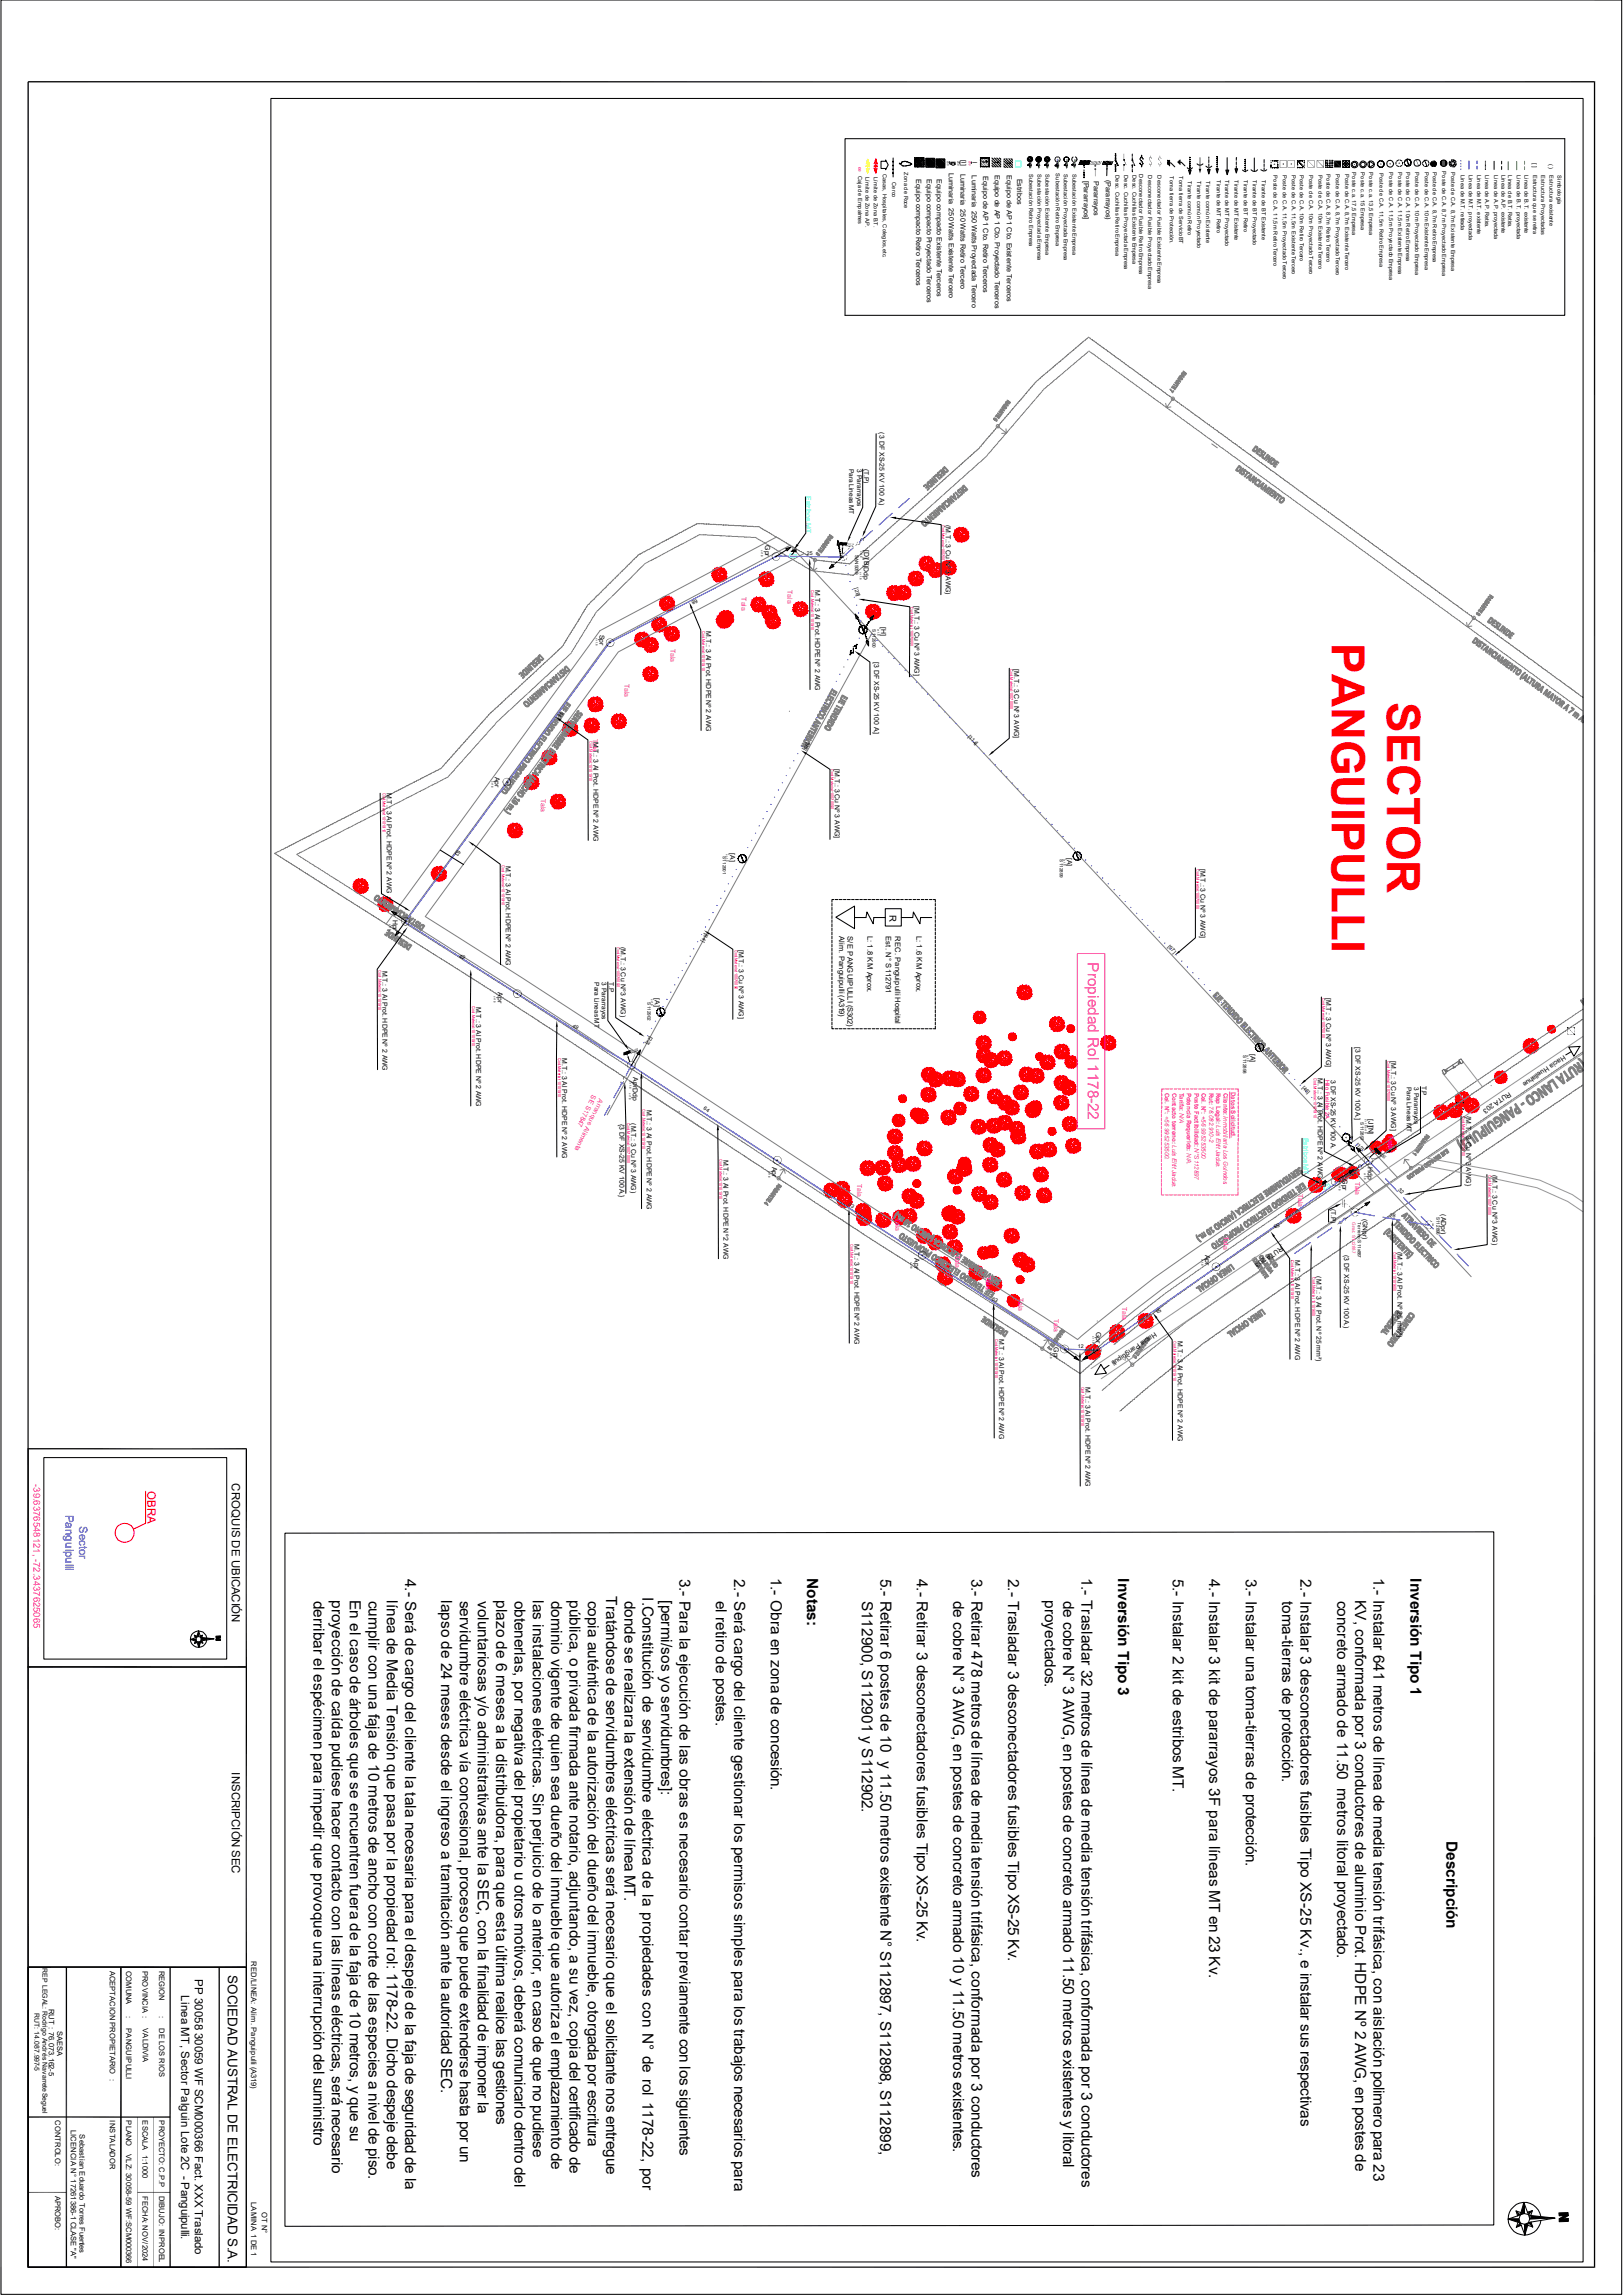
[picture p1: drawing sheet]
<svg xmlns="http://www.w3.org/2000/svg" width="210mm" height="297mm" viewBox="0 0 210 297" stroke-linecap="round" stroke-linejoin="round" font-family="sans-serif">
<defs><g id="words">
<g font-size="5.9" fill="#f00">
<text x="172.3" y="83.2" transform="rotate(90 172.3 83.2)">PANGUIPULLI</text>
<text x="179.5" y="90.9" transform="rotate(90 179.5 90.9)">SECTOR</text>
</g>
<text font-size="2" fill="#f0f" x="140.8" y="124.5" transform="rotate(90 140.8 124.5)">Propiedad Rol 1178-22</text>
<g font-size="2">
<text x="40.6" y="207.1" transform="rotate(90 40.6 207.1)">derribar el espécimen para impedir que provoque una interrupción del suministro</text>
<text x="42.9" y="207.1" transform="rotate(90 42.9 207.1)">proyección de caída pudiese hacer contacto con las líneas eléctricas, será necesario</text>
<text x="45.3" y="207.1" transform="rotate(90 45.3 207.1)">En el caso de árboles que se encuentren fuera de la faja de 10 metros, y que su</text>
<text x="47.7" y="207.1" transform="rotate(90 47.7 207.1)">cumplir con una faja de 10 metros de ancho con corte de las especies a nivel de piso.</text>
<text x="50" y="207.1" transform="rotate(90 50 207.1)">línea de Media Tensión que pasa por la propiedad rol: 1178-22. Dicho despeje debe</text>
<text x="52.4" y="204.3" transform="rotate(90 52.4 204.3)">4.- Será de cargo del cliente la tala necesaria para el despeje de la faja de seguridad de la</text>
<text x="57.1" y="207.1" transform="rotate(90 57.1 207.1)">lapso de 24 meses desde el ingreso a tramitación ante la autoridad SEC.</text>
<text x="59.5" y="207.1" transform="rotate(90 59.5 207.1)">servidumbre eléctrica vía concesional, proceso que puede extenderse hasta por un</text>
<text x="61.8" y="207.2" transform="rotate(90 61.8 207.2)">voluntariosas y/o administrativas ante la SEC, con la finalidad de imponer la</text>
<text x="64.2" y="207.1" transform="rotate(90 64.2 207.1)">plazo de 6 meses a la distribuidora, para que esta última realice las gestiones</text>
<text x="66.6" y="207.1" transform="rotate(90 66.6 207.1)">obtenerlas, por negativa del propietario u otros motivos, deberá comunicarlo dentro del</text>
<text x="69" y="207.1" transform="rotate(90 69 207.1)">las instalaciones eléctricas. Sin perjuicio de lo anterior, en caso de que no pudiese</text>
<text x="71.3" y="207.1" transform="rotate(90 71.3 207.1)">dominio vigente de quien sea dueño del inmueble que autoriza el emplazamiento de</text>
<text x="73.7" y="207.1" transform="rotate(90 73.7 207.1)">pública, o privada firmada ante notario, adjuntando, a su vez, copia del certificado de</text>
<text x="76.1" y="207.1" transform="rotate(90 76.1 207.1)">copia auténtica de la autorización del dueño del inmueble, otorgada por escritura</text>
<text x="78.4" y="206.6" transform="rotate(90 78.4 206.6)">Tratándose de servidumbres eléctricas será necesario que el solicitante nos entregue</text>
<text x="80.8" y="207.1" transform="rotate(90 80.8 207.1)">donde se realizara la extensión de línea MT.</text>
<text x="83.1" y="206.7" transform="rotate(90 83.1 206.7)">I.Constitución de servidumbre eléctrica de la propiedades con N° de rol 1178-22, por</text>
<text x="85.6" y="207.1" transform="rotate(90 85.6 207.1)">[permi/sos yo servidumbres]:</text>
<text x="87.9" y="204.3" transform="rotate(90 87.9 204.3)">3.- Para la ejecución de las obras es necesario contar previamente con los siguientes</text>
<text x="92.6" y="207.1" transform="rotate(90 92.6 207.1)">el retiro de postes.</text>
<text x="95" y="204.3" transform="rotate(90 95 204.3)">2.- Será cargo del cliente gestionar los permisos simples para los trabajos necesarios para</text>
<text x="99.7" y="204.2" transform="rotate(90 99.7 204.2)">1.- Obra en zona de concesión.</text>
<text x="104.4" y="204.2" transform="rotate(90 104.4 204.2)">Notas:</text>
<text x="111.5" y="207.1" transform="rotate(90 111.5 207.1)">S112900, S112901 y S112902.</text>
<text x="113.9" y="204.3" transform="rotate(90 113.9 204.3)">5.- Retirar 6 postes de 10 y 11.50 metros existente N° S112897, S112898, S112899,</text>
<text x="118.6" y="204.3" transform="rotate(90 118.6 204.3)">4.- Retirar 3 desconectadores fusibles Tipo XS-25 Kv.</text>
<text x="123.4" y="207.1" transform="rotate(90 123.4 207.1)">de cobre N° 3 AWG, en postes de concreto armado 10 y 11.50 metros existentes.</text>
<text x="125.7" y="204.3" transform="rotate(90 125.7 204.3)">3.- Retirar 478 metros de línea de media tensión trifásica, conformada por 3 conductores</text>
<text x="130.5" y="204.3" transform="rotate(90 130.5 204.3)">2.- Trasladar 3 desconectadores fusibles Tipo XS-25 Kv.</text>
<text x="135.2" y="207.1" transform="rotate(90 135.2 207.1)">proyectados.</text>
<text x="137.6" y="207.1" transform="rotate(90 137.6 207.1)">de cobre N° 3 AWG, en postes de concreto armado 11.50 metros existentes y litoral</text>
<text x="140" y="204.2" transform="rotate(90 140 204.2)">1.- Trasladar 32 metros de línea de media tensión trifásica, conformada por 3 conductores</text>
<text x="144.7" y="204.3" transform="rotate(90 144.7 204.3)">Inversión Tipo 3</text>
<text x="151.8" y="204.3" transform="rotate(90 151.8 204.3)">5.- Instalar 2 kit de estribos MT.</text>
<text x="156.5" y="204.3" transform="rotate(90 156.5 204.3)">4.- Instalar 3 kit de pararrayos 3F para líneas MT en 23 Kv.</text>
<text x="161.2" y="204.3" transform="rotate(90 161.2 204.3)">3.- Instalar una toma-tierras de protección.</text>
<text x="165.9" y="207.2" transform="rotate(90 165.9 207.2)">toma-tierras de protección.</text>
<text x="168.3" y="204.3" transform="rotate(90 168.3 204.3)">2.- Instalar 3 desconectadores fusibles Tipo XS-25 Kv., e instalar sus respectivas</text>
<text x="173" y="207.1" transform="rotate(90 173 207.1)">concreto armado de 11.50 metros litoral proyectado.</text>
<text x="175.3" y="207.1" transform="rotate(90 175.3 207.1)">KV, conformada por 3 conductores de aluminio Prot. HDPE Nº 2 AWG, en postes de</text>
<text x="177.7" y="204.2" transform="rotate(90 177.7 204.2)">1.- Instalar 641 metros de línea de media tensión trifásica, con aislación polimero para 23</text>
<text x="182.5" y="204.3" transform="rotate(90 182.5 204.3)">Inversión Tipo 1</text>
<text x="187.2" y="238.2" transform="rotate(90 187.2 238.2)">Descripción</text>
</g>
<text font-size="1.7" x="29.5" y="255.6" transform="rotate(90 29.5 255.6)">SOCIEDAD AUSTRAL DE ELECTRICIDAD S.A.</text>
<g font-size="1.5">
<text x="30" y="192" transform="rotate(90 30 192)">CROQUIS DE UBICACIÓN</text>
<text x="30" y="229.4" transform="rotate(90 30 229.4)">INSCRIPCIÓN SEC</text>
<text x="25.2" y="256.2" transform="rotate(90 25.2 256.2)">PP 30058 30059 WF SCM000366 Fact. XXX Traslado</text>
<text x="23.5" y="258.2" transform="rotate(90 23.5 258.2)">Linea MT, Sector Palguin Lote 2C - Panguipulli.</text>
</g>
<g font-size="1.5" fill="#00f">
<text x="8.5" y="196" transform="rotate(90 8.5 196)">Panguipulli</text>
<text x="10.2" y="197.4" transform="rotate(90 10.2 197.4)">Sector</text>
</g>
<text font-size="1.5" fill="#f00" x="19.1" y="193" transform="rotate(90 19.1 193)">OBRA</text>
<text font-size="1.2" x="115.1" y="118.4" transform="rotate(90 115.1 118.4)">R</text>
<text font-size="1.2" fill="#f0f" x="4.3" y="192.1" transform="rotate(90 4.3 192.1)">-39.6376548121, -72.3437625065</text>
<g font-size="1">
<text x="108.6" y="121.1" transform="rotate(90 108.6 121.1)">Alim. Panguipulli (A319)</text>
<text x="109.7" y="121.2" transform="rotate(90 109.7 121.2)">S/E PANGUIPULLI (S302)</text>
<text x="112.3" y="121.1" transform="rotate(90 112.3 121.1)">L: 1.8 KM Aprox.</text>
<text x="114.6" y="121.2" transform="rotate(90 114.6 121.2)">Est. N° S112791</text>
<text x="115.8" y="121.2" transform="rotate(90 115.8 121.2)">REC. Panguipulli Hospital</text>
<text x="118.6" y="121.1" transform="rotate(90 118.6 121.1)">L: 1.6 KM Aprox.</text>
<text x="14.2" y="255" transform="rotate(90 14.2 255)">ACEPTACION PROPIETARIO :</text>
<text x="16.3" y="255" transform="rotate(90 16.3 255)">COMUNA</text>
<text x="18.5" y="255" transform="rotate(90 18.5 255)">PROVINCIA :</text>
<text x="20.6" y="255" transform="rotate(90 20.6 255)">REGION</text>
<text x="32.5" y="253.8" transform="rotate(90 32.5 253.8)">RED/LINEA: Alim. Panguipulli (A319)</text>
<text x="6.3" y="260" transform="rotate(90 6.3 260)">RUT : 76.073.162-5</text>
<text x="7.4" y="262.8" transform="rotate(90 7.4 262.8)">SAESA</text>
<text x="16.3" y="260.9" transform="rotate(90 16.3 260.9)">:</text>
<text x="16.3" y="262.5" transform="rotate(90 16.3 262.5)">PANGUIPULLI</text>
<text x="18.5" y="262.5" transform="rotate(90 18.5 262.5)">VALDIVIA</text>
<text x="20.6" y="260.9" transform="rotate(90 20.6 260.9)">:</text>
<text x="20.6" y="262.5" transform="rotate(90 20.6 262.5)">DE LOS RIOS</text>
<text x="7.2" y="274.4" transform="rotate(90 7.2 274.4)">CONTROLO:</text>
<text x="9.2" y="275.6" transform="rotate(90 9.2 275.6)">LICENCIA N° 17261386-1 CLASE &quot;A&quot;</text>
<text x="14.2" y="274.4" transform="rotate(90 14.2 274.4)">INSTALADOR</text>
<text x="16.3" y="274.4" transform="rotate(90 16.3 274.4)">PLANO</text>
<text x="18.5" y="274.4" transform="rotate(90 18.5 274.4)">ESCALA 1:1000</text>
<text x="20.6" y="274.4" transform="rotate(90 20.6 274.4)">PROYECTO: C.P.P</text>
<text x="10.3" y="276.2" transform="rotate(90 10.3 276.2)">Sebastian Eduardo Torres Fuentes</text>
<text x="16.3" y="278.8" transform="rotate(90 16.3 278.8)">VLZ: 30058-59 WF:SCM000366</text>
<text x="7.2" y="284.2" transform="rotate(90 7.2 284.2)">APROBO:</text>
<text x="18.5" y="284.2" transform="rotate(90 18.5 284.2)">FECHA: NOV/2024</text>
<text x="20.6" y="284.2" transform="rotate(90 20.6 284.2)">DIBUJO: INPROEL</text>
<text x="32.5" y="285" transform="rotate(90 32.5 285)">LAMINA 1 DE 1</text>
<text x="33.9" y="286.3" transform="rotate(90 33.9 286.3)">OT N°</text>
</g>
<g font-size=".9">
<text x="118.5" y="23.2" transform="rotate(90 118.5 23.2)">Equipo compacto Retiro Terceros</text>
<text x="119.9" y="23.2" transform="rotate(90 119.9 23.2)">Equipo compacto Proyectado Terceros</text>
<text x="121.2" y="23.2" transform="rotate(90 121.2 23.2)">Equipo compacto Existente Terceros</text>
<text x="122.8" y="22.4" transform="rotate(90 122.8 22.4)">Luminaria 250 Watts Existente Tercero</text>
<text x="124.3" y="22.5" transform="rotate(90 124.3 22.5)">Luminaria 250 Watts Retiro Tercero</text>
<text x="125.8" y="22.7" transform="rotate(90 125.8 22.7)">Luminaria 250 Watts Proyectada Tercero</text>
<text x="127.2" y="22.8" transform="rotate(90 127.2 22.8)">Equipo de AP 1 Cto. Retiro Terceros</text>
<text x="128.7" y="22.6" transform="rotate(90 128.7 22.6)">Equipo de AP 1 Cto. Proyectado Terceros</text>
<text x="130.3" y="22.7" transform="rotate(90 130.3 22.7)">Equipo de AP 1 Cto. Existente Terceros</text>
<text x="131.6" y="23.1" transform="rotate(90 131.6 23.1)">Estribos</text>
<text x="140.2" y="23.4" transform="rotate(90 140.2 23.4)">[Pararrayos]</text>
<text x="141.6" y="23.4" transform="rotate(90 141.6 23.4)">Pararrayos</text>
<text x="143.1" y="23.2" transform="rotate(90 143.1 23.2)">(Pararrayos)</text>
<text x="113.8" y="56" transform="rotate(90 113.8 56)">(3 DF XS-25 KV 100 A.)</text>
<text x="99" y="70.6" transform="rotate(90 99 70.6)">Gpr</text>
<text x="111.8" y="71.2" transform="rotate(90 111.8 71.2)">[D](B)Ddp</text>
<text x="122.4" y="67.9" transform="rotate(90 122.4 67.9)">(M.T.: 3 Cu Nº 3 AWG)</text>
<text x="105.5" y="76.4" transform="rotate(90 105.5 76.4)">M.T.: 3 Al Prot. HDPE Nº 2 AWG</text>
<text x="77.6" y="82.1" transform="rotate(90 77.6 82.1)">Spr</text>
<text x="91.4" y="81.7" transform="rotate(90 91.4 81.7)">M.T.: 3 Al Prot. HDPE Nº 2 AWG</text>
<text x="114" y="81.2" transform="rotate(90 114 81.2)">[H]</text>
<text x="118.3" y="78.5" transform="rotate(90 118.3 78.5)">[M.T.: 3 Cu Nº 3 AWG]</text>
<text x="113.1" y="85.7" transform="rotate(90 113.1 85.7)">[3 DF XS-25 KV 100 A.]</text>
<text x="131.2" y="86.6" transform="rotate(90 131.2 86.6)">[M.T.: 3 Cu Nº 3 AWG]</text>
<text x="76.8" y="96" transform="rotate(90 76.8 96)">M.T.: 3 Al Prot. HDPE Nº 2 AWG</text>
<text x="64.1" y="100.5" transform="rotate(90 64.1 100.5)">Apr</text>
<text x="108" y="99.5" transform="rotate(90 108 99.5)">[M.T.: 3 Cu Nº 3 AWG]</text>
<text x="50" y="102.6" transform="rotate(90 50 102.6)">M.T.: 3 Al Prot. HDPE Nº 2 AWG</text>
<text x="65.4" y="112" transform="rotate(90 65.4 112)">M.T.: 3 Al Prot. HDPE Nº 2 AWG</text>
<text x="94.5" y="110.4" transform="rotate(90 94.5 110.4)">[A]</text>
<text x="138.1" y="111" transform="rotate(90 138.1 111)">[A]</text>
<text x="155.4" y="112.4" transform="rotate(90 155.4 112.4)">[M.T.: 3 Cu Nº 3 AWG]</text>
<text x="50.8" y="119" transform="rotate(90 50.8 119)">Hpr</text>
<text x="49.5" y="125.6" transform="rotate(90 49.5 125.6)">M.T.: 3 Al Prot. HDPE Nº 2 AWG</text>
<text x="80.3" y="122.6" transform="rotate(90 80.3 122.6)">(M.T.: 3 Cu Nº 3 AWG)</text>
<text x="95.6" y="122.9" transform="rotate(90 95.6 122.9)">[M.T.: 3 Cu Nº 3 AWG]</text>
<text x="61.6" y="130.3" transform="rotate(90 61.6 130.3)">M.T.: 3 Al Prot. HDPE Nº 2 AWG</text>
<text x="64.4" y="128.4" transform="rotate(90 64.4 128.4)">Apr</text>
<text x="84.8" y="129.2" transform="rotate(90 84.8 129.2)">[A]</text>
<text x="171.6" y="129.2" transform="rotate(90 171.6 129.2)">[M.T.: 3 Cu Nº 3 AWG]</text>
<text x="72.7" y="136.9" transform="rotate(90 72.7 136.9)">M.T.: 3 Al Prot. HDPE Nº 2 AWG</text>
<text x="161.8" y="136.4" transform="rotate(90 161.8 136.4)">[A]</text>
<text x="175.4" y="135.6" transform="rotate(90 175.4 135.6)">[3 DF XS-25 KV 100 A.]</text>
<text x="180" y="137.3" transform="rotate(90 180 137.3)">[M.T.: 3 Cu Nº 3 AWG]</text>
<text x="202.4" y="136.5" transform="rotate(146 202.4 136.5)">Hacia Huel ahue</text>
<text x="81.9" y="139.4" transform="rotate(90 81.9 139.4)">AprDdp</text>
<text x="83.7" y="143.6" transform="rotate(90 83.7 143.6)">M.T.: 3 Al Prot. HDPE Nº 2 AWG</text>
<text x="170.5" y="139.5" transform="rotate(90 170.5 139.5)">M.T.: 3 Al Prot. HDPE Nº 2 AWG</text>
<text x="172.2" y="139.8" transform="rotate(90 172.2 139.8)">3 DF XS-25 KV 100 A.</text>
<text x="195.3" y="141.3" transform="rotate(146 195.3 141.3)">RUTA 203</text>
<text x="80.2" y="145.5" transform="rotate(90 80.2 145.5)">{3 DF XS-25 KV 100 A.}</text>
<text x="81.7" y="145.4" transform="rotate(90 81.7 145.4)">(M.T.: 3 Cu Nº 3 AWG)</text>
<text x="177.1" y="144.8" transform="rotate(90 177.1 144.8)">[J][N]</text>
<text x="189.7" y="144.4" transform="rotate(90 189.7 144.4)">{M.T.: 3 Cu Nº 3 AWG}</text>
<text x="93.6" y="150.1" transform="rotate(90 93.6 150.1)">M.T.: 3 Al Prot. HDPE Nº 2 AWG</text>
<text x="99.9" y="151" transform="rotate(90 99.9 151)">Apr</text>
<text x="173.7" y="152.6" transform="rotate(90 173.7 152.6)">Gpr</text>
<text x="177" y="151" transform="rotate(90 177 151)">Hdp</text>
<text x="193.1" y="152.1" transform="rotate(90 193.1 152.1)">(M.T.: 3 Cu Nº 3 AWG)</text>
<text x="110.6" y="161" transform="rotate(90 110.6 161)">M.T.: 3 Al Prot. HDPE Nº 2 AWG</text>
<text x="165.8" y="161.2" transform="rotate(146 165.8 161.2)">RUTA 203</text>
<text x="186.5" y="157.1" transform="rotate(90 186.5 157.1)">(ADpr)</text>
<text x="118.3" y="162.8" transform="rotate(90 118.3 162.8)">Apr</text>
<text x="156" y="162.4" transform="rotate(90 156 162.4)">Apr</text>
<text x="167.6" y="163.1" transform="rotate(90 167.6 163.1)">M.T.: 3 Al Prot. HDPE Nº 2 AWG</text>
<text x="170.4" y="165.2" transform="rotate(90 170.4 165.2)">(M.T.: 3 Al Prot. Nº 25 mm²)</text>
<text x="173.9" y="162.4" transform="rotate(90 173.9 162.4)">(3 DF XS-25 KV 100 A.)</text>
<text x="180.8" y="162" transform="rotate(90 180.8 162)">(M.T.: 3 Al Prot. Nº 25 mm²)</text>
<text x="129.3" y="173.3" transform="rotate(90 129.3 173.3)">M.T.: 3 Al Prot. HDPE Nº 2 AWG</text>
<text x="141.9" y="172.3" transform="rotate(90 141.9 172.3)">Gpr</text>
<text x="149.4" y="172.4" transform="rotate(146 149.4 172.4)">Hacia Panguipuli</text>
<text x="152.4" y="173.6" transform="rotate(90 152.4 173.6)">M.T.: 3 Al Prot. HDPE Nº 2 AWG</text>
<text x="136.4" y="174.3" transform="rotate(90 136.4 174.3)">Gpr</text>
<text x="140.5" y="179.5" transform="rotate(90 140.5 179.5)">M.T.: 3 Al Prot. HDPE Nº 2 AWG</text>
<text x="5.5" y="254.7" transform="rotate(90 5.5 254.7)">REP LEGAL: Rodrigo Andrés Navarrete Seguel</text>
<text x="4.4" y="260.5" transform="rotate(90 4.4 260.5)">RUT: 14.087.997-5</text>
</g>
<g font-size=".9" fill="#0ff">
<text x="104.3" y="64.2" transform="rotate(90 104.3 64.2)">Estribos MT</text>
<text x="168.7" y="147.2" transform="rotate(90 168.7 147.2)">Estribos MT</text>
</g>
<g font-size=".9" fill="#f0f">
<text x="96" y="77.3" transform="rotate(90 96 77.3)">Tala</text>
<text x="101.9" y="76.4" transform="rotate(90 101.9 76.4)">Tala</text>
<text x="86.7" y="83.9" transform="rotate(90 86.7 83.9)">Tala</text>
<text x="80.8" y="88.5" transform="rotate(90 80.8 88.5)">Tala</text>
<text x="76.7" y="95.6" transform="rotate(90 76.7 95.6)">Tala</text>
<text x="70" y="103.4" transform="rotate(90 70 103.4)">Tala</text>
<text x="76.6" y="141.6" transform="rotate(116 76.6 141.6)">SE S17847</text>
<text x="77.6" y="142.2" transform="rotate(116 77.6 142.2)">Ar anque Alimenta</text>
<text x="179.7" y="146.9" transform="rotate(90 179.7 146.9)">Tala</text>
<text x="110.9" y="153.2" transform="rotate(90 110.9 153.2)">Tala</text>
<text x="168" y="154.5" transform="rotate(90 168 154.5)">Tala</text>
<text x="175.3" y="153" transform="rotate(90 175.3 153)">Tala</text>
<text x="115.9" y="157.6" transform="rotate(90 115.9 157.6)">Tala</text>
<text x="158.3" y="160" transform="rotate(90 158.3 160)">Tala</text>
<text x="123.6" y="162.4" transform="rotate(90 123.6 162.4)">Tala</text>
<text x="127.6" y="165.1" transform="rotate(90 127.6 165.1)">Tala</text>
<text x="131.8" y="168" transform="rotate(90 131.8 168)">Tala</text>
<text x="136.4" y="170.7" transform="rotate(90 136.4 170.7)">Tala</text>
<text x="145.2" y="169.1" transform="rotate(90 145.2 169.1)">Tala</text>
</g>
<g font-size=".8">
<text x="124.4" y="20.7" transform="rotate(90 124.4 20.7)">[l]</text>
<text x="125.9" y="21" transform="rotate(90 125.9 21)">l</text>
<text x="109.9" y="60.7" transform="rotate(90 109.9 60.7)">Para Lineas MT</text>
<text x="110.9" y="60.7" transform="rotate(90 110.9 60.7)">3 Pararrayos</text>
<text x="111.8" y="60.7" transform="rotate(90 111.8 60.7)">(T.P)</text>
<text x="76.9" y="127.1" transform="rotate(90 76.9 127.1)">Para Lineas MT</text>
<text x="77.9" y="127.1" transform="rotate(90 77.9 127.1)">3 Pararrayos</text>
<text x="78.8" y="127.1" transform="rotate(90 78.8 127.1)">T.P</text>
<text x="182" y="140.6" transform="rotate(90 182 140.6)">Para Lineas MT</text>
<text x="183" y="140.7" transform="rotate(90 183 140.7)">3 Pararrayos</text>
<text x="184" y="140.5" transform="rotate(90 184 140.5)">T.P</text>
<text x="172.3" y="156.5" transform="rotate(90 172.3 156.5)">(T.P)</text>
<text x="176.4" y="157.7" transform="rotate(90 176.4 157.7)">(GNpr)</text>
</g>
<g font-size=".8" fill="#f0f">
<text x="150.7" y="141.4" transform="rotate(90 150.7 141.4)">Cel. N°: +56 995253500.</text>
<text x="151.7" y="141.4" transform="rotate(90 151.7 141.4)">Contacto terreno: Luis Eltit Jadue.</text>
<text x="152.6" y="141.4" transform="rotate(90 152.6 141.4)">Tarifa: N/A</text>
<text x="153.6" y="141.4" transform="rotate(90 153.6 141.4)">Potencia Requerida: N/A.</text>
<text x="154.6" y="141.4" transform="rotate(90 154.6 141.4)">Poste Factibilidad: N°S112897</text>
<text x="155.5" y="141.4" transform="rotate(90 155.5 141.4)">Cel. N°: +56 995253500</text>
<text x="156.5" y="141.4" transform="rotate(90 156.5 141.4)">Rut: 76.082.910-2</text>
<text x="157.4" y="141.4" transform="rotate(90 157.4 141.4)">Rep Legal: Luis Eltit Jadue.</text>
<text x="158.3" y="141.4" transform="rotate(90 158.3 141.4)">Cliente: Inmobiliaria Los Guindos.</text>
<text x="159.3" y="141.3" transform="rotate(90 159.3 141.3)">Datos Solicitud.</text>
</g>
<g font-size=".7">
<text x="111" y="22.7" transform="rotate(90 111 22.7)">Caja de Empalmes</text>
<text x="112" y="22.9" transform="rotate(90 112 22.9)">Límite de Zona A.P.</text>
<text x="113.1" y="22.9" transform="rotate(90 113.1 22.9)">Límite de Zona B.T.</text>
<text x="114.2" y="22.5" transform="rotate(90 114.2 22.5)">Casas, Hospitales, Colegios, etc.</text>
<text x="115.4" y="23.6" transform="rotate(90 115.4 23.6)">Cerco</text>
<text x="117" y="22.3" transform="rotate(90 117 22.3)">Zona de Roce</text>
<text x="133.2" y="22.5" transform="rotate(90 133.2 22.5)">Subestación Retiro Empresa</text>
<text x="134.2" y="22.5" transform="rotate(90 134.2 22.5)">Subestación Proyectada Empresa</text>
<text x="135.3" y="22.5" transform="rotate(90 135.3 22.5)">Subestación Existente Empresa</text>
<text x="136.6" y="22.4" transform="rotate(90 136.6 22.4)">Subestación Retiro Empresa</text>
<text x="137.7" y="22.5" transform="rotate(90 137.7 22.5)">Subestación Proyectada Empresa</text>
<text x="138.8" y="22.5" transform="rotate(90 138.8 22.5)">Subestación Existente Empresa</text>
<text x="144.4" y="22.6" transform="rotate(90 144.4 22.6)">Desc. Cuchillas Retiro Empresa</text>
<text x="145.5" y="22.6" transform="rotate(90 145.5 22.6)">Desc. Cuchillas Proyectada Empresa</text>
<text x="146.6" y="22.6" transform="rotate(90 146.6 22.6)">Desc. Cuchillas Existente Empresa</text>
<text x="147.4" y="22.6" transform="rotate(90 147.4 22.6)">Desconectador Fusible Retiro Empresa</text>
<text x="148.6" y="22.7" transform="rotate(90 148.6 22.7)">Desconectador Fusible Proyectado Empresa</text>
<text x="149.8" y="22.7" transform="rotate(90 149.8 22.7)">Desconectador Fusible Existente Empresa</text>
<text x="151.4" y="22.8" transform="rotate(90 151.4 22.8)">Toma tierra de Protección.</text>
<text x="152.6" y="22.8" transform="rotate(90 152.6 22.8)">Toma tierra de Servicio BT</text>
<text x="153.7" y="23.5" transform="rotate(90 153.7 23.5)">Tirante común Retiro</text>
<text x="154.9" y="23.5" transform="rotate(90 154.9 23.5)">Tirante común Proyectado</text>
<text x="156.1" y="23.5" transform="rotate(90 156.1 23.5)">Tirante común Existente</text>
<text x="157.4" y="23.3" transform="rotate(90 157.4 23.3)">Tirante de MT Retiro</text>
<text x="158.5" y="23.3" transform="rotate(90 158.5 23.3)">Tirante de MT Proyectado</text>
<text x="159.7" y="23.3" transform="rotate(90 159.7 23.3)">Tirante de MT Existente</text>
<text x="161" y="23.3" transform="rotate(90 161 23.3)">Tirante de BT Retiro</text>
<text x="162.1" y="23.3" transform="rotate(90 162.1 23.3)">Tirante de BT Proyectado</text>
<text x="163.3" y="23.3" transform="rotate(90 163.3 23.3)">Tirante de BT Existente</text>
<text x="164.8" y="22.7" transform="rotate(90 164.8 22.7)">Poste de C.A. 11,5m Retiro Tercero</text>
<text x="166" y="22.6" transform="rotate(90 166 22.6)">Poste de C.A. 11,5m Proyectado Tercero</text>
<text x="167.2" y="22.6" transform="rotate(90 167.2 22.6)">Poste de C.A. 11,5m Existente Tercero</text>
<text x="168.2" y="22.6" transform="rotate(90 168.2 22.6)">Poste de C.A. 10m Retiro Tercero</text>
<text x="169.4" y="22.6" transform="rotate(90 169.4 22.6)">Poste de C.A. 10m Proyectado Tercero</text>
<text x="170.6" y="22.6" transform="rotate(90 170.6 22.6)">Poste de C.A. 10m Existente Tercero</text>
<text x="171.7" y="22.6" transform="rotate(90 171.7 22.6)">Poste de C.A. 8,7m Retiro Tercero</text>
<text x="172.9" y="22.5" transform="rotate(90 172.9 22.5)">Poste de C.A. 8,7m Proyectado Tercero</text>
<text x="174.1" y="22.5" transform="rotate(90 174.1 22.5)">Poste de C.A. 8,7m Existente Tercero</text>
<text x="175" y="22.3" transform="rotate(90 175 22.3)">Poste c.a. 17,5 Empresa</text>
<text x="176.1" y="22.3" transform="rotate(90 176.1 22.3)">Poste c.a. 15 Empresa</text>
<text x="177.2" y="22.3" transform="rotate(90 177.2 22.3)">Poste c.a. 13,5 Empresa</text>
<text x="178.5" y="22.4" transform="rotate(90 178.5 22.4)">Poste de C.A. 11,5m Retiro Empresa</text>
<text x="179.8" y="22.3" transform="rotate(90 179.8 22.3)">Poste de C.A. 11,5m Proyectado Empresa</text>
<text x="180.9" y="22.3" transform="rotate(90 180.9 22.3)">Poste de C.A. 11,5m Existente Empresa</text>
<text x="182" y="22.3" transform="rotate(90 182 22.3)">Poste de C.A. 10m Retiro Empresa</text>
<text x="183.1" y="22.3" transform="rotate(90 183.1 22.3)">Poste de C.A. 10m Proyectado Empresa</text>
<text x="184.4" y="22.3" transform="rotate(90 184.4 22.3)">Poste de C.A. 10m Existente Empresa</text>
<text x="185.4" y="22.2" transform="rotate(90 185.4 22.2)">Poste de C.A. 8,7m Retiro Empresa</text>
<text x="186.6" y="22.2" transform="rotate(90 186.6 22.2)">Poste de C.A. 8,7m Proyectado Empresa</text>
<text x="187.8" y="22.2" transform="rotate(90 187.8 22.2)">Poste de C.A. 8,7m Existente Empresa</text>
<text x="189" y="22.6" transform="rotate(90 189 22.6)">Linea de M.T. retirada</text>
<text x="190.1" y="22.6" transform="rotate(90 190.1 22.6)">Linea de M.T. proyectada</text>
<text x="191.1" y="22.6" transform="rotate(90 191.1 22.6)">Linea de M.T. existente</text>
<text x="192.2" y="22.6" transform="rotate(90 192.2 22.6)">Linea de A.P. Retira.</text>
<text x="193.3" y="22.6" transform="rotate(90 193.3 22.6)">Linea de A.P. proyectada</text>
<text x="194.3" y="22.6" transform="rotate(90 194.3 22.6)">Linea de A.P. existente</text>
<text x="195.2" y="22.7" transform="rotate(90 195.2 22.7)">Linea de B.T. Retira.</text>
<text x="196.3" y="22.6" transform="rotate(90 196.3 22.6)">Linea de B.T. proyectada</text>
<text x="197.3" y="22.6" transform="rotate(90 197.3 22.6)">Linea de B.T. existente</text>
<text x="198.3" y="21.1" transform="rotate(90 198.3 21.1)">[ ]</text>
<text x="198.4" y="22.6" transform="rotate(90 198.4 22.6)">Estructura que se retira</text>
<text x="199.4" y="22.7" transform="rotate(90 199.4 22.7)">Estructura Proyectadas</text>
<text x="200.5" y="21.2" transform="rotate(90 200.5 21.2)">( )</text>
<text x="200.5" y="22.7" transform="rotate(90 200.5 22.7)">Estructura existente</text>
<text x="201.6" y="22.7" transform="rotate(90 201.6 22.7)">Simbología</text>
<text x="104.4" y="71.8">25</text>
<text x="90.1" y="77.5" transform="rotate(152 90.1 77.5)">68</text>
<text x="110.6" y="76.1" transform="rotate(75 110.6 76.1)">[28]</text>
<text x="72.6" y="92" transform="rotate(127 72.6 92)">64</text>
<text x="125.2" y="95.4" transform="rotate(46 125.2 95.4)">[114]</text>
<text x="104.4" y="96" transform="rotate(118 104.4 96)">[95]</text>
<text x="59.3" y="109.9" transform="rotate(126 59.3 109.9)">63</text>
<text x="59.4" y="123.8" transform="rotate(32 59.4 123.8)">49</text>
<text x="91.3" y="120.7" transform="rotate(118 91.3 120.7)">[64]</text>
<text x="151.1" y="122.6" transform="rotate(46 151.1 122.6)">[97]</text>
<text x="74" y="132.9" transform="rotate(33 74 132.9)">49</text>
<text x="84.1" y="134" transform="rotate(119 84.1 134)">[2 ]</text>
<text x="91" y="143.5" transform="rotate(33 91 143.5)">64</text>
<text x="168.4" y="140.8" transform="rotate(46 168.4 140.8)">[46]</text>
<text x="175.4" y="148.1" transform="rotate(47 175.4 148.1)">[12]</text>
<text x="109.7" y="156" transform="rotate(33 109.7 156)">63</text>
<text x="175.3" y="151.4" transform="rotate(148 175.3 151.4)">15</text>
<text x="180.9" y="154" transform="rotate(46 180.9 154)">32</text>
<text x="165.4" y="158.3" transform="rotate(144 165.4 158.3)">53</text>
<text x="179.8" y="157.5" transform="rotate(10 179.8 157.5)">28</text>
<text x="128.3" y="168.2" transform="rotate(33 128.3 168.2)">63</text>
<text x="150.1" y="169.2" transform="rotate(145 150.1 169.2)">53</text>
<text x="139.5" y="174.5">12</text>
</g>
<text font-size=".7" fill="#f00" x="171.5" y="139.7" transform="rotate(90 171.5 139.7)">Hilo Fusible 2A</text>
<text font-size=".6" fill="#f00" x="111.1" y="21.6" transform="rotate(90 111.1 21.6)">ce</text>
<g font-size=".6">
<text x="110.7" y="71.8" transform="rotate(90 110.7 71.8)">SAN5059</text>
<text x="112.9" y="81.5" transform="rotate(90 112.9 81.5)">S112900</text>
<text x="93.5" y="110.8" transform="rotate(90 93.5 110.8)">S112901</text>
<text x="137.2" y="111.2" transform="rotate(90 137.2 111.2)">S112899</text>
<text x="83.8" y="129.7" transform="rotate(90 83.8 129.7)">S112902</text>
<text x="160.9" y="136.6" transform="rotate(90 160.9 136.6)">S112898</text>
<text x="176.1" y="145.2" transform="rotate(90 176.1 145.2)">S112897</text>
<text x="175.7" y="158.2" transform="rotate(90 175.7 158.2)">Terreno:S11x887</text>
<text x="185.9" y="157.4" transform="rotate(90 185.9 157.4)">S112896</text>
</g>
<text font-size=".6" fill="#f0f" x="175" y="158.2" transform="rotate(90 175 158.2)">Gnat: S112887</text>
<g font-size=".5" fill="#f00">
<text x="121.9" y="67.9" transform="rotate(90 121.9 67.9)">Cod.Material:10070050</text>
<text x="105" y="76.4" transform="rotate(90 105 76.4)">Cod.Material:10101910</text>
<text x="90.8" y="81.7" transform="rotate(90 90.8 81.7)">Cod.Material:10101910</text>
<text x="117.8" y="78.5" transform="rotate(90 117.8 78.5)">Cod.Material:10070050</text>
<text x="130.7" y="86.6" transform="rotate(90 130.7 86.6)">Cod.Material:10070050</text>
<text x="76.3" y="95.9" transform="rotate(90 76.3 95.9)">Cod.Material:10101910</text>
<text x="107.5" y="99.6" transform="rotate(90 107.5 99.6)">Cod.Material:10070050</text>
<text x="49.5" y="102.6" transform="rotate(90 49.5 102.6)">Cod.Material:10101910</text>
<text x="64.9" y="112" transform="rotate(90 64.9 112)">Cod.Material:10101910</text>
<text x="154.8" y="112.5" transform="rotate(90 154.8 112.5)">Cod.Material:10070050</text>
<text x="49" y="125.6" transform="rotate(90 49 125.6)">Cod.Material:10101910</text>
<text x="79.8" y="122.5" transform="rotate(90 79.8 122.5)">Cod.Material:10070050</text>
<text x="95.1" y="122.9" transform="rotate(90 95.1 122.9)">Cod.Material:10070050</text>
<text x="61.1" y="130.3" transform="rotate(90 61.1 130.3)">Cod.Material:10101910</text>
<text x="171.1" y="129.2" transform="rotate(90 171.1 129.2)">Cod.Material:10070050</text>
<text x="72.2" y="136.9" transform="rotate(90 72.2 136.9)">Cod.Material:10101910</text>
<text x="179.5" y="137.4" transform="rotate(90 179.5 137.4)">Cod.Material:10070050</text>
<text x="83.1" y="143.6" transform="rotate(90 83.1 143.6)">Cod.Material:10101910</text>
<text x="170" y="139.5" transform="rotate(90 170 139.5)">Cod.Material:10101910</text>
<text x="81.1" y="145.4" transform="rotate(90 81.1 145.4)">Cod.Material:10070050</text>
<text x="189.2" y="144.4" transform="rotate(90 189.2 144.4)">Cod.Material:10070050</text>
<text x="93.1" y="150" transform="rotate(90 93.1 150)">Cod.Material:10101910</text>
<text x="192.6" y="152.1" transform="rotate(90 192.6 152.1)">Cod.Material:10070050</text>
<text x="110.1" y="161" transform="rotate(90 110.1 161)">Cod.Material:10101910</text>
<text x="180.3" y="162" transform="rotate(90 180.3 162)">Cod.Material:10101650</text>
<text x="167.1" y="163" transform="rotate(90 167.1 163)">Cod.Material:10101910</text>
<text x="169.8" y="165.2" transform="rotate(90 169.8 165.2)">Cod.Material:10101650</text>
<text x="128.8" y="173.3" transform="rotate(90 128.8 173.3)">Cod.Material:10101910</text>
<text x="151.8" y="173.6" transform="rotate(90 151.8 173.6)">Cod.Material:10101910</text>
<text x="139.9" y="179.4" transform="rotate(90 139.9 179.4)">Cod.Material:10101910</text>
</g>
<g font-size=".3">
<text x="122.5" y="20.8" transform="rotate(90 122.5 20.8)">250</text>
<text x="123.9" y="20.8" transform="rotate(90 123.9 20.8)">250</text>
<text x="98.5" y="71.2" transform="rotate(90 98.5 71.2)">cr 1.8</text>
<text x="111.3" y="71.3" transform="rotate(90 111.3 71.3)">cr 1.8</text>
<text x="111.2" y="74.1" transform="rotate(90 111.2 74.1)">cr 1.8</text>
<text x="77.1" y="82.6" transform="rotate(90 77.1 82.6)">cr 1.8</text>
<text x="113.5" y="81.4" transform="rotate(90 113.5 81.4)">cr 1.8</text>
<text x="63.6" y="101.1" transform="rotate(90 63.6 101.1)">cr 1.8</text>
<text x="94" y="110.6" transform="rotate(90 94 110.6)">cr 1.8</text>
<text x="137.6" y="111.1" transform="rotate(90 137.6 111.1)">cr 1.8</text>
<text x="50.4" y="119.6" transform="rotate(90 50.4 119.6)">cr 1.8</text>
<text x="63.9" y="128.9" transform="rotate(90 63.9 128.9)">cr 1.8</text>
<text x="84.3" y="129.3" transform="rotate(90 84.3 129.3)">cr 1.8</text>
<text x="161.3" y="136.5" transform="rotate(90 161.3 136.5)">cr 1.8</text>
<text x="81.4" y="141.5" transform="rotate(90 81.4 141.5)">cr 1.8</text>
<text x="81.4" y="139.9" transform="rotate(90 81.4 139.9)">cr 1.8</text>
<text x="176.6" y="144.9" transform="rotate(90 176.6 144.9)">cr 1.8 cr 1.8</text>
<text x="99.4" y="151.5" transform="rotate(90 99.4 151.5)">cr 1.8</text>
<text x="173.3" y="153.2" transform="rotate(90 173.3 153.2)">cr 1.8</text>
<text x="176.5" y="151.8" transform="rotate(90 176.5 151.8)">cr 1.8</text>
<text x="117.8" y="163.4" transform="rotate(90 117.8 163.4)">cr 1.8</text>
<text x="155.5" y="162.9" transform="rotate(90 155.5 162.9)">cr 1.8</text>
<text x="141.4" y="173" transform="rotate(90 141.4 173)">cr 1.8</text>
<text x="135.9" y="175" transform="rotate(90 135.9 175)">cr 1.8</text>
</g>
<text font-size=".3" fill="#f00" x="125.4" y="20.8" transform="rotate(90 125.4 20.8)">250</text>
</g></defs>
<g fill="none" stroke="#808080" stroke-width=".13">
<path d="M144.4 19.9v.8M144.4 21.4v.7M144.4 20.8l.3 .6M124.5 60l-.1 .1M124.5 59.9h.1M124.7 59.8l-.1 .1M124.8 59.7h.1M124.9 59.6h-.1M125 59.5h.1M125.1 59.5h.1M125.2 59.4h-.1M125.2 59.3h.1"/>
<path d="M125.3 59.3h.1M125.4 59.1l-.1 .1M125.5 59.1h.1M125.6 58.9v.1M125.7 58.9h.1M125.7 58.8h.1M125.9 58.7l-.1 .1M125.9 58.7h.1M126 58.6h.1M126.1 58.5l-.1 .1M126.2 58.5h.1M126.2 58.4h.1"/>
<path d="M126.4 58.3l-.1 .1M126.4 58.3h.1M126.4 58.2h.1M126.7 58l-.2 .2M126.7 59.9l-.1 .1M126.7 58h.1M126.7 57.9h.1M126.8 59.8l-.1 .1M126.8 57.8v.1M126.9 57.7h.1M127 57.7h.1M127 59.7l-.1 .1"/>
<path d="M127 57.6h.1M127.1 57.5h.1M127.1 59.6h-.1M127.2 57.4h.1M127.2 59.4l-.1 .1M127.3 57.3l-.1 .1M127.3 57.3h.1M127.3 57.2h.1M127.3 59.4h.1M127.5 57.1l-.1 .1M127.5 59.2l-.1 .1M127.5 57h.1"/>
<path d="M127.6 57h.1M127.6 59.1l-.1 .1M127.7 56.8l-.1 .1M127.7 56.8h.1M127.8 56.7h.1M127.8 58.9l-.1 .1M127.8 58.8h.1M127.9 56.6l-.1 .1M127.9 56.5h.1M128 56.5h.1M128 58.6l-.1 .1M128.1 56.3l-.1 .1"/>
<path d="M128.1 58.5l-.1 .1M128.1 56.3h.1M128.2 56.2h.1M128.2 58.4l-.1 .1M128.3 56.1l-.1 .1M128.3 58.3h.1M128.4 56h.1M128.4 58.1v.1M128.5 55.9l-.1 .1M128.6 55.8h.1M128.6 58h-.1M128.7 55.6v.1"/>
<path d="M128.7 57.8l-.1 .1M128.8 55.6h.1M128.8 57.7l-.1 .1M128.8 55.5h.1M128.9 55.4v.1M128.9 57.6l-.1 .1M128.9 55.3h.1M129 55.3h.1M129 57.4l-.1 .1M129.1 55.2l1.1 .8v-.5M129.1 57.3v.1M129.2 55.1h.1"/>
<path d="M129.2 55h.1M129.2 57.2h.1M129.3 54.9v.1M129.4 54.9h.1M129.4 57l-.1 .1M129.4 54.8h.1M129.5 56.9l-.1 .1M129.5 54.7h.1M129.6 54.6h.1M129.6 56.8l-.1 .1M129.7 56.6l-.1 .1M129.8 54.4l-.1 .1"/>
<path d="M129.8 54.4h.1M129.8 54.3h.1M129.8 56.5v.1M129.9 56.3v.1M130 54.2l-.1 .1M130 54.1h.1M130 56.2v.1M130.2 53.9l-.1 .1M130.2 56.1l-.1 .1M130.2 53.9h.1M130.3 53.8h.1M130.3 56h-.1l-.6 .1"/>
<path d="M130.4 53.7l-.1 .1M130.4 55.8l-.1 .1M130.4 53.6h.1M130.5 53.6h.1M130.5 55.7l-.1 .1M130.6 53.5l-.1 .1M130.6 53.4h.1M130.6 55.6h.1M130.7 53.3h.1M130.7 55.4v.1M130.8 53.2l-.1 .1M130.8 53.2h.1"/>
<path d="M130.9 55.3l-.1 .1M130.9 53.1h.1M131 53h-.1M131 55.2h-.1M131 52.9h.1M131.1 52.9h.1M131.1 55l-.1 .1M131.2 52.7l-.1 .1M131.2 54.9l-.1 .1M131.2 52.7h.1M131.3 52.6h.1M131.3 54.8h-.1"/>
<path d="M131.4 52.5l-.1 .1M131.4 52.5h.1M131.4 54.6v.1M131.5 52.4h.1M131.5 54.5v.1M131.6 52.2l-.1 .1M131.7 52.2h.1M131.7 54.4h-.1M131.8 54.2l-.1 .1M131.8 52l-.1 .1M131.9 51.9h.1M131.9 54.1l-.1 .1"/>
<path d="M132 54h.1M132 51.8v.1M132.1 51.7h.1M132.1 51.6h.1M132.1 53.8l-.1 .1M132.2 51.5v.1M132.2 53.7v.1M132.3 51.5h.1M132.3 51.4h.1M132.3 53.6h.1M132.5 51.3l-.1 .1M132.5 53.4l-.1 .1"/>
<path d="M132.5 51.2h.1M132.6 53.3l-.1 .1M132.6 51.1h.1M132.7 51h.1M132.7 53.2h-.1M132.8 50.9h.1M132.8 53v.1M132.8 50.8v.1M132.9 50.8h.1M132.9 50.7h.1M132.9 52.9l-.1 .1M133.1 50.5l-.1 .1"/>
<path d="M133.1 52.7l-.1 .1M133.1 50.5h.1M133.1 52.6v.1M133.3 50.3l-.1 .1M133.3 52.5l-.1 .1M133.3 50.2h.1M133.4 52.4h-.1M133.5 50.1l-.1 .1M133.5 50h.1M133.5 52.2l-.1 .1M133.6 50h.1M133.6 52.1v.1"/>
<path d="M133.7 49.8l-.1 .1M133.7 49.8h.1M133.7 51.9l-.1 .1M133.8 49.7h.1M133.9 51.8l-.1 .1M133.9 49.6l-.1 .1M133.9 49.5h.1M133.9 51.7v.1M134 49.5h.1M134.1 51.6h-.1M134.2 51.4l-.1 .1M134.2 49.2l-.2 .2"/>
<path d="M134.3 49.2h.1M134.3 51.3l-.1 .1M134.4 49.1h.1M134.4 51.1v.1M134.5 49l-.1 .1M134.5 51v.1M134.5 49h.1M134.6 48.9h.1M134.7 50.9l-.1 .1M134.7 48.8v.1M134.8 50.8h-.1M134.8 48.8h.1"/>
<path d="M134.8 48.7h.1M134.9 50.6l-.1 .1M135 48.6l-.1 .1M135 50.5h-.1M135 48.6h.1M135.1 48.5h.1M135.2 50.3l-.2 .1M135.2 48.4l-.1 .1M135.3 48.3h.1M135.3 50.2h-.1M135.4 50.1l-.1 .1M135.5 48.2l-.1 .1"/>
<path d="M135.5 48.2h.1M135.6 50h-.1M135.6 48.1h.1M135.7 49.9h-.1M135.7 48h-.1M135.8 48h.1M135.8 49.7v.1M135.8 47.9h.1M135.9 47.8l-.1 .1M136 49.6l-.1 .1M136 47.8h.1M136.1 47.7h.1"/>
<path d="M136.1 49.5l-.1 .1M136.2 47.6l-.1 .1M136.2 49.4l-.1 .1M136.2 47.5h.1M136.3 47.5h.1M136.4 49.3l-.1 .1M136.4 47.4v.1M136.5 49.1l-.1 .1M136.5 47.3h.1M136.7 49.1h-.1M136.7 47.2h-.1M136.7 47.1h.1"/>
<path d="M136.8 48.9l-.1 .1M136.8 47.1h.1M136.9 48.8l-.1 .1M136.9 47h-.1M136.9 46.9h.1M137 48.7l-.1 .1M137 46.9h.1M137.2 48.6l-.1 .1M137.2 46.8h-.1M137.2 46.7h.1M137.3 48.5l-.1 .1M137.4 46.6h-.1"/>
<path d="M137.5 48.4h-.1M137.5 46.5h.1M137.6 48.3h-.1M137.6 46.4h-.1M137.7 48.1l-.1 .1M137.7 46.3h.1M137.8 46.3h.1M137.8 48v.1M137.9 46.1l-.1 .1M137.9 46.1h.1M138 47.9l-.1 .1M138 46.1h.1"/>
<path d="M138.1 47.8l-.1 .1M138.1 45.9l-.1 .1M138.2 45.9h.1M138.2 45.8h.1M138.3 47.7l-.1 .1M138.3 45.7v.1M138.4 47.6h-.1M138.4 45.7h.1M138.5 45.6h.1M138.5 47.5h-.1M138.6 45.6h-.1M138.6 47.3v.1"/>
<path d="M138.6 45.5h.1M138.7 45.4h.1M138.8 47.2l-.1 .1M138.9 45.3l-.1 .1M138.9 45.3h.1M138.9 47.1v.1M139.1 47l-.1 .1M139.1 45.1l-.1 .1M139.1 45.1h.1M139.2 46.9h-.1M139.2 45h.1M139.3 46.8l-.1 .1"/>
<path d="M139.3 44.9l-.1 .1M139.4 44.9h.1M139.4 46.7h.1M139.4 44.8h.1M139.6 44.7l-.1 .1M139.6 46.5l-.1 .1M139.6 44.7h.1M139.7 44.6h.1M139.7 46.4v.1M139.8 44.5l-.1 .1M139.9 46.3l-.1 .1M139.9 44.4h.1"/>
<path d="M140 46.2l-.1 .1M140.1 44.3l-.1 .1M140.1 46.1h-.1M140.1 44.2h.1M140.2 44.2h.1M140.3 46l-.1 .1M140.3 44.1l-.1 .1M140.4 44.1h.1M140.4 45.8l-.1 .1M140.4 44h.1M140.5 45.8h.1M140.5 43.9h.1"/>
<path d="M140.6 43.9h.1M140.7 45.6l-.1 .1M140.7 43.8h.1M140.8 45.5l-.1 .1M140.9 45.5h.1M140.9 43.7l-.1-.1-.1 .2M141 43.7h.1M141 45.5l.1 .1M141.1 43.8h.1M141.1 43.8l.1 .1M141.2 45.6l.1 .1M141.3 43.9h.1"/>
<path d="M141.3 44h.1M141.3 45.7l.1 .1M141.4 44v.1M141.5 45.8l.1 .1M141.5 44.1h.1M141.6 44.2h.1M141.6 45.9l.1 .1M141.7 46l.1 .1M141.8 44.3h.1M141.9 44.4h.1M141.9 46.1l.1 .1M142 44.5h.1"/>
<path d="M142 46.2l.1 .1M142.1 44.5h.1M142.1 44.6h.1M142.2 46.4h.1M142.3 44.7h.1M142.3 46.4l.1 .1M142.4 44.7l.1 .1M142.5 46.6h.1M142.5 44.9h.1M142.6 44.9h.1M142.6 46.7h.1M142.7 45h.1"/>
<path d="M142.7 46.8h.1M142.8 45h.1M142.8 45.1h.1M142.9 46.9h.1M142.9 45.1l.1 .1M143 45.3h.1M143 47h.1M143.2 45.3l.1 .1M143.2 47.1h.1M143.3 45.4h.1M143.3 47.2h.1M143.3 45.5h.1"/>
<path d="M143.4 45.5l.1 .1M143.5 47.3h.1M143.6 45.6h.1M143.6 47.4l.1 .1M143.7 45.7l.1 .1M143.7 47.5h.1M143.8 45.8h.1M143.9 45.8h.1M143.9 47.6l.1 .1M143.9 45.9h.1M144 47.7l.1 .1M144.1 46h.1"/>
<path d="M144.2 46.1h.1M144.2 47.8l.1 .1M144.3 46.2h.1M144.3 47.9l.1 .1M144.4 46.2h.1M144.4 46.3h.1M144.4 48l.1 .1M144.6 46.4h.1M144.6 48.1l.1 .1M144.7 46.4h.1M144.7 46.4l.1 .1M144.7 48.2l.1 .1"/>
<path d="M144.8 46.5h.1M144.9 48.3v.1M144.9 46.6h.1M144.9 46.6l.1 .1M145 48.4l.1 .1M145.1 46.7h.1M145.2 46.8h.1M145.2 48.5v.1M145.2 46.8l.1 .1M145.3 48.6l.1 .1M145.4 46.9h.1M145.5 47v.1"/>
<path d="M145.5 48.7v.1M145.6 48.9h.1M145.6 47.1h.1M145.7 47.2h.1M145.8 48.9v.1M145.9 47.3h.1M145.9 49.1h.1M146 47.4v.1M146 49.1l.1 .1M146.1 47.5h.1M146.2 47.5h.1M146.2 49.3h.1"/>
<path d="M146.3 47.6h.1M146.3 49.4h.1M146.4 47.7h.1M146.5 49.4l.1 .1M146.5 47.8h.1M146.6 49.6h.1M146.6 47.8h.1M146.7 47.9h.1M146.7 49.7h.1M146.8 47.9l.1 .1M146.9 48h.1M146.9 49.8h.1"/>
<path d="M146.9 48.1h.1M147 48.1l.1 .1M147 49.9l.1 .1M147.2 48.2h.1M147.2 50h.1M147.2 48.3h.1M147.3 48.3l.1 .1M147.3 50.1l.1 .1M147.4 48.4h.1M147.4 50.2h.1M147.5 48.5h.1M147.5 48.5l.1 .1"/>
<path d="M147.6 50.3l.1 .1M147.7 48.6h.1M147.7 50.4l.1 .1M147.8 48.7l.1 .1M147.9 50.5l.1 .1M147.9 48.8h.1M148 48.9h.1M148 50.6l.1 .1M148.2 49h.1M148.2 50.7l.1 .1M148.3 49h.1M148.3 49.1h.1"/>
<path d="M148.3 50.8l.1 .1M148.4 49.1h.1M148.5 50.9v.1M148.5 49.2h.1M148.5 49.2l.1 .1M148.6 51l.1 .1M148.7 49.4h.1M148.7 51.1l.1 .1M148.8 49.4h.1M148.8 49.4l.1 .1M148.9 51.2l.1 .1M149 49.5h.1"/>
<path d="M149 49.6h.1M149 51.4h.1M149.1 49.6v.1M149.2 51.4l.1 .1M149.2 49.7h.1M149.3 49.8h.1M149.3 49.8l.1 .1M149.3 51.6h.1M149.4 51.6l.1 .1M149.5 49.9h.1M149.5 50h.1M149.6 50v.1"/>
<path d="M149.6 51.8h.1M149.7 50.1h.1M149.7 51.9h.1M149.9 50.2h.1M149.9 51.9v.1M150 50.3h.1M150 52.1h.1M150.1 50.4h.1M150.2 52.2h.1M150.2 50.5h.1M150.3 50.5h.1M150.3 52.3h.1"/>
<path d="M150.4 50.5l.1 .1M150.5 52.4v.1M150.5 50.7h.1M150.6 52.5h.1M150.6 50.8h.1M150.7 52.6l.1 .1M150.7 50.8h.1M150.8 50.9h.1M150.8 52.2l.2 .5h-.1M150.9 50.9l.1 .1M151 52.8l.1 .1M151 51.1h.1"/>
<path d="M151.1 51.1l.1 .1M151.2 52.9l.1 .1M151.3 51.2h.1M151.3 53l.1 .1M151.3 51.3h.1M151.4 51.3l.1 .1M151.5 53.1l.1 .1M151.5 51.4h.1M151.6 53.2l.1 .1M151.6 51.4h.1M151.6 51.5l.1 .1M151.7 53.3l.1 .1"/>
<path d="M151.8 51.6l-.8 1.1h.5M151.8 51.6h.1M151.9 53.4l.1 .1M151.9 51.7h.1M152 53.5l.1 .1M152 51.8h.1M152.1 51.8h.1M152.1 53.6l.1 .1M152.1 51.9h.1M152.3 52h.1M152.3 53.7l.1 .1M152.4 52h.1"/>
<path d="M152.4 52.1h.1M152.4 53.8l.1 .1M152.6 52.2h.1M152.6 53.9l.1 .1M152.7 52.2v.1M152.7 54.1h.1M152.8 52.4h.1M152.9 54.1l.1 .1M152.9 52.4h.1M152.9 52.5h.1M153 54.3h.1M153.1 52.5h.1"/>
<path d="M153.1 52.6h.1M153.2 54.4h.1M153.2 52.6v.1M153.3 54.4l.1 .1M153.3 52.7h.1M153.4 52.7h.1M153.4 52.8l.1 .1M153.5 54.6h.1M153.6 54.7h.1M153.6 52.9h.1M153.6 53h.1M153.7 54.8h.1"/>
<path d="M153.7 53h.1M153.8 53.1h.1M153.9 54.9h.1M153.9 53.1h.1M154 53.2l.1 .1M154 55h.1M154.1 53.3h.1M154.2 55.1l.1 .1M154.2 53.4h.1M154.3 55.2h.1M154.3 53.5h.1M154.4 53.5h.1"/>
<path d="M154.4 55.3l.1 .1M154.5 53.6h.1M154.6 55.4l.1 .1M154.6 53.7h.1M154.7 55.5h.1M154.7 53.8h.1M154.9 55.6v.1M154.9 53.8h.1M154.9 53.9h.1M155 53.9l.1 .1M155 55.7l.1 .1M155.1 54h.1"/>
<path d="M155.2 55.8v.1M155.2 54.1h.1M155.2 54.1l.1 .1M155.3 55.9l.1 .1M155.4 54.2h.1M155.4 56l.1 .1M155.4 54.3h.1M155.5 54.3l.1 .1M155.6 56.1l.1 .1M155.6 54.4h.1M155.7 54.4h.1M155.7 56.2l.1 .1"/>
<path d="M155.7 54.5l.1 .1M155.9 56.3l.1 .1M155.9 54.6h.1M156 54.7h.1M156 56.4l.1 .1M156.2 56.6h.1M156.2 54.8h.1M156.3 54.9h.1M156.3 56.6l.1 .1M156.4 55h.1M156.5 56.7v.1M156.5 55l.1 .1"/>
<path d="M156.6 56.9h.1M156.7 55.2h.1M156.7 56.9l.1 .1M156.8 55.2v.1M156.8 57.4l.7 .6M156.9 57.1h.1M156.9 55.3h.1M157 55.4h.1M157 57.2h.1M157 55.4l.1 .1M157.1 57.3h.1M157.2 55.5h.1"/>
<path d="M157.2 55.6h.1M157.3 57.4h.1M157.3 55.6l.1 .1M157.4 57.5h.1M157.4 55.7h.1M157.5 55.8h.1M157.6 55.8v.1M157.6 57.6l.1 .1M157.7 55.9h.1M157.7 57.7h.1M157.7 56h.1M157.8 56h.1"/>
<path d="M157.9 57.8v.1M157.9 56.1h.1M158 56.1h.1M158 57.9l.1 .1M158.1 56.2h.1M158.2 58h.1M158.2 56.3h.1M158.3 58.1l.1 .1M158.3 56.3l.1 .1M158.5 58.2v.1M158.5 56.5h.1M158.6 58.3l.1 .1"/>
<path d="M158.6 56.6h.1M158.7 56.6h.1M158.8 58.4v.1M158.8 56.7h.1M158.8 56.7l.1 .1M158.9 58.5l.1 .1M159 56.9h.1M159 58.6l.1 .1M159.1 56.9l.1 .1M159.2 58.7l.1 .1M159.2 57h.1M159.3 58.8l.1 .1"/>
<path d="M159.3 57.1h.1M159.3 57.1l.1 .1M159.4 58.9l.1 .1M159.5 57.2h.1M159.6 57.3h.1M159.6 59.1h.1M159.6 57.3l.1 .1M159.7 59.1l.1 .1M159.8 57.4h.1M159.9 59.2l.1 .1M159.9 57.5h.1M160 59.4h.1"/>
<path d="M160 57.6h.1M160.1 57.6h.1M160.1 57.7h.1M160.1 59.4l.1 .1M160.3 57.8h.1M160.3 59.6h.1M160.4 57.9h.1M160.4 59.6l.1 .1M160.5 58h.1M160.6 59.8h.1M160.6 58h.1M160.6 58l.1 .1"/>
<path d="M160.7 59.9h.1M160.8 58.2h.1M160.9 60h.1M160.9 58.3h.1M161 58.3h.1M161.1 58.4h.1M161.2 58.4v.1M161.3 58.5h.1M161.3 58.6h.1M161.4 58.6l.1 .1M161.5 58.7h.1M161.6 58.8h.1"/>
<path d="M161.7 58.8h.1M161.8 58.9h.1M161.9 59l.1 .1M162.1 59.1h.1M162.2 59.2h.1M162.3 59.3h.1M162.4 59.3h.1M162.4 59.4h.1M162.6 59.5h.1M162.7 59.6h.1M162.8 59.6h.1M162.9 59.7h.1"/>
<path d="M162.9 59.7l.1 .1M163.1 59.9h.1M163.2 59.9h.1M163.2 59.9l.1 .1M75.1 80h.1M75.1 79.9h.1M75.2 79.8h-.1M75.2 79.7h.1M75.2 79.6h.1M75.4 79.5h-.1M75.4 79.4h.1M75.4 79.3h.1"/>
<path d="M75.5 79.1h.1M75.5 79.2l-.1 .1M75.6 79.1h.1M75.6 78.9v.1M75.7 78.9h.1M75.7 78.8h.1M75.8 78.7h.1M75.9 78.6h.1M75.9 78.5h.1M76.1 78.3l-.2 .2M76.2 78.2h.1M76.3 78.1h-.1"/>
<path d="M76.4 78h.1M76.4 77.9h.1M76.5 77.8v.1M76.6 77.8h.1M76.7 77.7h.1M76.7 80l-.1 .1M76.8 77.6l-.1 .1M76.8 79.8l-.1 .1M76.8 77.6h.1M76.9 77.5h.1M76.9 79.7l-.1 .1M77 79.5l-.1 .1"/>
<path d="M77 77.4h-.1M77 77.3h.1M77 79.4v.1M77.1 77.3h.1M77.2 79.2l-.1 .1M77.2 77.1l-.1 .1M77.3 77.1h.1M77.3 77h.1M77.3 79v.1M77.4 76.9v.1M77.5 78.9l-.1 .1M77.5 76.9h.1"/>
<path d="M77.6 76.8h.1M77.6 78.8l-.1 .1M77.7 76.7l-.1 .1M77.7 76.7h.1M77.7 78.7h-.1M77.8 76.6h.1M77.9 78.5l-.1 .1M77.9 76.5h-.1M77.9 76.4h.1M78 76.4h.1M78 78.4l-.1 .1M78.1 76.2v.1"/>
<path d="M78.1 78.3l-.1 .1M78.2 76.2h.1M78.2 78.1l-.1 .1M78.4 76l-.1 .1M78.4 78l-.1 .1M78.4 76h.1M78.4 75.9h.1M78.5 77.9l-.1 .1M78.6 75.8l-.1 .1M78.6 77.8l-.1 .1M78.6 75.8h.1M78.7 75.7h.1"/>
<path d="M78.7 77.6v.1M78.8 75.6h-.1M78.8 77.5v.1M78.9 75.5h.1M79 77.4l-.1 .1M79 75.4h.1M79.1 77.3h-.1M79.1 75.3h.1M79.2 77.2h.1M79.2 75.1v.1M79.3 75.1h.1M79.3 77l-.1 .1"/>
<path d="M79.3 75h.1M79.5 76.9l-.1 .1M79.5 74.9l-.1 .1M79.5 74.8h.1M79.6 76.8l-.1 .1M79.6 74.8h.1M79.7 76.7l-.1 .1M79.7 74.7l-.1 .1M79.8 74.6h.1M79.8 76.5v.1M79.9 74.5h-.1M80 76.4l-.1 .1"/>
<path d="M80 74.4h.1M80.1 76.3l-.1 .1M80.1 74.3h.1M80.2 76.2h-.1M80.2 74.2h.1M80.3 74.1h.1M80.3 76v.1M80.4 74l-.1 .1M80.4 74h.1M80.5 75.9l-.1 .1M80.5 73.9h.1M80.6 75.8l-.1 .1"/>
<path d="M80.6 73.8l-.1 .1M80.6 73.7h.1M80.7 73.7h.1M80.7 75.6l-.1 .1M80.8 73.6v.1M80.9 75.5l-.1 .1M80.9 73.5h.1M80.9 73.4h.1M81 75.4l-.1 .1M81.1 73.4h-.1M81.1 75.3l-.1 .1M81.1 73.3h.1"/>
<path d="M81.2 73.2h.1M81.2 75.2h.1M81.3 73.1l-.1 .1M81.3 73.1h.1M81.4 75.1h-.1M81.4 73h.1M81.5 74.9l-.1 .1M81.5 72.9l-.1 .1M81.6 72.9h.1M81.6 74.8l-.1 .1M81.6 72.8h.1M81.7 74.7v.1"/>
<path d="M81.7 72.7h.1M81.8 72.6h.1M81.8 74.5v.1M82 74.4l-.1 .1M82 72.4l-.1 .1M82 72.4h.1M82 72.3h.1M82.1 74.3l-.1 .1M82.2 72.2l-.1 .1M82.2 74.2v.1M82.3 72.2h.1M82.3 72.1h.1"/>
<path d="M82.3 74v.1M82.4 72l-.1 .1M82.5 73.9l-.1 .1M82.5 72h.1M82.5 71.9h.1M82.6 73.8l-.1 .1M82.7 71.8h-.1M82.7 73.7h-.1M82.8 71.7h.1M82.8 73.5v.1M83 71.6l-.2 .1M83 73.4l-.1 .1"/>
<path d="M83 71.6h.1M83.1 71.5h.1M83.1 73.3l-.1 .1M83.2 71.5h-.1M83.2 73.2h-.1M83.3 71.4h.1M83.4 73.1h-.1M83.5 72.9l-.1 .1M83.5 71.3l-.1 .1M83.6 71.3h.1M83.7 71.2h.1M83.7 72.8l-.1 .1"/>
<path d="M83.8 71.2h-.1M83.9 71.1h.1M83.9 72.7l-.1 .1M84 72.6l-.1 .1M84.1 71l-.1 .1M84.2 71h.1M84.2 72.6h-.1M84.3 72.5l-.1 .1M84.4 70.9h-.1M84.4 70.8h.1M84.5 72.4l-.1 .1M84.6 70.7l-.1 .1"/>
<path d="M84.6 72.3l-.1 .1M84.7 70.7h.1M84.8 70.7h.1M84.8 72.2l-.1 .1M84.9 70.6h-.1M85 72.2h-.2M85 70.5h.1M85.1 72.1h-.1M85.2 70.4l-.1 .1M85.3 70.4h.1M85.3 72l-.1 .1M85.4 71.9l-.1 .1"/>
<path d="M85.5 70.3h-.1M85.6 70.2h.1M85.6 71.8l-.1 .1M85.7 71.8h-.1M85.8 70.1l-.1 .1M85.8 70.1h.1M85.9 70.1h.1M85.9 71.7h-.1M86 71.6h-.1M86.1 70h-.2M86.1 69.9h.1M86.2 71.5h-.1"/>
<path d="M86.3 69.8l-.1 .1M86.4 71.4l-.1 .1M86.4 69.8h.1M86.5 71.3l-.1 .1M86.6 69.7h-.1M86.7 69.6h.1M86.7 71.2l-.1 .1M86.8 71.2h-.1M86.9 69.5l-.2 .1M87 69.5h.1M87 71.1h-.1M87.1 71h-.1"/>
<path d="M87.2 69.4h-.1M87.2 69.3h.1M87.3 69.3h.1M87.3 70.9l-.1 .1M87.5 69.2l-.1 .1M87.5 70.8l-.2 .1M87.5 69.2h.1M87.6 69.2h.1M87.6 70.7l-.1 .1M87.7 69.1h-.1M87.8 70.7h-.1M87.8 69h.1"/>
<path d="M87.9 70.6l-.1 .1M88 68.9l-.1 .1M88.1 70.5l-.1 .1M88.1 68.9h.1M88.2 70.4l-.1 .1M88.3 68.8h-.1M88.3 68.7h.1M88.4 70.4h-.1M88.4 68.7h.1M88.5 70.3h-.1M88.6 68.6l-.1 .1M88.6 68.6h.1"/>
<path d="M88.7 70.2h-.1M88.9 68.5h-.1M88.9 70.1h-.1M88.9 68.5h.1M89 68.4h.1M89 70l-.1 .1M89.2 68.3l-.2 .1M89.2 69.9l-.1 .1M89.2 68.3h.1M89.3 68.3h.1M89.3 69.9h-.1M89.4 68.2h-.1"/>
<path d="M89.5 69.8h-.1M89.5 68.2h.1M89.5 68.1h.1M89.6 69.7h-.1M89.7 68l-.1 .1M89.7 68h.1M89.8 69.6h-.1M89.8 68h.1M90 69.5l-.2 .1M90 67.9h-.1M90 67.9h.1M90.1 67.8h.1"/>
<path d="M90.1 69.4l-.1 .1M90.3 69.3l-.1 .1M90.3 67.8h-.1M90.4 67.8h.1M90.4 69.3h-.1M90.5 69.2h.2M90.5 67.8h.1M90.7 67.8h.1M90.8 69.2h.1M90.8 67.8h.1M90.9 69.2h.2M91 67.8h.1"/>
<path d="M91.1 67.8h.1M91.1 69.2h.1M91.3 69.2h.1M91.3 67.8h.1M91.4 67.8h.2M91.5 69.2l.1 .1M91.7 69.3h.1M91.7 67.8h.1M91.8 67.8l.1 .1M91.8 69.3h.1M91.9 67.9h.1M92 69.3h.1"/>
<path d="M92 67.9h.1M92.1 67.9h.1M92.2 69.3h.1M92.3 67.9h.1M92.3 69.3h.2M92.4 67.9h.1M92.5 69.3h.1M92.6 67.9h.1M92.7 67.9h.1M92.7 69.3h.1M92.8 67.9h.1M92.9 69.3h.1"/>
<path d="M92.9 67.9h.1M93 69.3h.2M93 67.9h.2M93.2 69.3h.1M93.2 67.9h.1M93.3 67.9h.1M93.4 69.3h.1M93.4 67.9h.1M93.6 67.9h.1M93.6 69.3h.1M93.7 67.9h.1M93.8 69.3h.1"/>
<path d="M93.9 67.9h.1M93.9 69.4h.1M94 67.9h.1M94.1 69.4h.1M94.2 67.9h.1M94.2 68h.1M94.3 69.4h.1M94.3 68h.1M94.4 69.4h.2M94.5 68h.1M94.6 68h.1M94.7 69.4h.1"/>
<path d="M94.7 68h.1M94.8 69.4h.1M94.8 68h.1M95 68h.1M95 69.4h.1M95.1 68h.1M95.2 69.4h.1M95.2 68h.1M95.3 68h.1M95.3 69.4h.2M95.5 68h.1M95.5 69.5h.1"/>
<path d="M95.6 68h.1M95.7 69.5h.1M95.8 68h.1M95.9 69.5h.1M95.9 68.1h.1M96.1 69.5h.1M96.1 68.1h.1M96.2 69.5h.2M96.2 68.1h.2M96.4 69.5h.1M96.4 68.1h.1M96.5 68.1h.1"/>
<path d="M96.6 69.5h.1M96.6 68.1h.1M96.7 68.1h.1M96.8 69.5h.1M96.9 68.1h.1M96.9 69.5h.1M97 68.1h.1M97.1 69.5l.1 .1M97.1 68.1h.1M97.2 68.1h.1M97.3 69.6h.1M97.4 68.1h.1"/>
<path d="M97.5 69.6h.1M97.5 68.2h.1M97.6 69.6h.3M97.7 68.2h.1M97.8 68.2h.1M97.9 69.6l.1 .1M98 68.2h.1M98.1 69.8h.1M98.1 68.2h.2M98.2 69.8l.1 .1M98.4 68.3h.1M98.4 69.9l.1 .1"/>
<path d="M98.5 68.4h.1M98.6 70v.1M98.6 68.5h.1M98.7 70.1h.1M98.7 68.5h.1M98.8 68.5v.1M98.8 70.2h.1M98.9 68.6h.1M99 70.3l.1 .1M99.1 68.7h.1M99.1 70.4h.1M99.2 68.7h.1"/>
<path d="M99.3 68.8h.1M99.3 68.8l.1 .1M99.3 70.5h.1M99.4 70.6h.1M99.5 68.9h.1M99.5 69h.1M99.6 69h.1M99.6 70.7h.1M99.7 69.1h.1M99.7 70.7l.1 .1M99.8 69.1h.1M99.9 69.2h.1"/>
<path d="M99.9 70.8l.1 .1M100 69.3h.1M100 70.9l.2 .1M100.1 69.3h.1M100.2 69.3v.1M100.2 71l.1 .1M100.3 69.4h.1M100.4 69.5l.1 .1M100.4 71.1l.1 .1M100.5 69.5l-22.9 12.1-27.6 38M100.5 71.2h.1M100.6 69.6h.1"/>
<path d="M100.7 71.3h.1M100.7 69.6l.1 .1M100.8 71.4h.1M100.8 69.7h.1M100.9 69.8h.1M101 69.8h.1M101 71.5h.1M101.1 69.9h.1M101.1 71.5l.1 .1M101.2 69.9h.1M101.2 70h.1M101.3 71.6v.1"/>
<path d="M101.4 70.1h.1M101.4 71.7l.1 .1M101.5 70.1l.1 .1M101.6 71.8l.1 .1M101.7 70.2h.1M101.7 70.3h.1M101.7 71.9l.1 .1M101.8 70.3l.1 .1M101.9 72l.1 .1M101.9 70.4h.1M102 70.4h.1M102 72.1h.1"/>
<path d="M102.1 70.4l.1 .1M102.2 70.6h.1M102.2 72.2h.1M102.2 70.6l73.5 78.8M102.2 70.6l-23.4 12.4-26.3 36.1a1090.9 1090.9 0 0 1 29.7 19.1l31 20.3 21 13.5 5.4 3.6a175 175 0 0 1 15.4-12.1l20.7-14.1M102.3 70.6h.1M102.3 70.6l.1 .1M102.3 72.3h.1M102.5 70.7h.1M102.5 72.3l.1 .1M102.6 70.8h.1M102.7 72.4v.1"/>
<path d="M102.7 70.9h.1M102.8 72.5l.1 .1M102.8 70.9h.1M102.9 71h.1M103 72.6v.1M103 71h.1M103.1 71.1h.1M103.1 72.7l.1 .1M103.2 71.1l.1 .1M103.3 72.8v.1M103.3 71.2h.1M103.4 71.2h.1"/>
<path d="M103.4 72.9h.1M103.4 71.3h.1M103.5 73h.1M103.6 71.4h.1M103.7 71.4l.1 .1M103.7 73.1h.1M103.8 71.5h.1M103.8 73.2h.1M103.9 71.5h.1M104 71.6h.1l-24.1 12.8-25 34.2a1128.4 1128.4 0 0 1 28.1 18.1l31 20.4 21 13.4 4.3 2.9 2.5-2.1 7.4-5.9a1286.8 1286.8 0 0 1 26.6-18.2l4.9 5.2 .1-.1M104 73.2l.1 .1M104.1 71.7h.1"/>
<path d="M104.1 73.4h.2M104.2 71.7h.1M104.3 71.8h.1M104.3 73.4l.1 .1M104.4 71.8h.1M104.5 71.9h.1M104.5 73.5l.1 .1M104.5 71.9l.1 .1M104.6 73.6l.1 .1M104.7 72h.1M104.7 72.1h.1M104.8 72.1h.1"/>
<path d="M104.8 73.7h.1M104.9 73.8l.2 .1M104.9 73.4l.3 .5M104.9 72.2h.1M105 72.2l.2 .1M105.2 73.9h.1M105.2 72.3h.1M105.3 72.4l.2 .1M105.4 73.9h.1M105.5 72.5h.1M105.5 72.5l-.3 1.4 .5-.4M105.5 73.9h.2"/>
<path d="M105.6 72.5h.1M105.7 72.5h.2M105.7 73.9l.1 .1M105.9 72.5h.1M105.9 74h.1M106 72.5h.1M106.1 72.6h.1M106.1 74h.1M106.3 72.6h.1M106.3 74h.1M106.4 72.6h.1M106.4 74h.2"/>
<path d="M106.6 72.6h.1M106.6 74h.1M106.7 72.6h.1M106.8 74h.1M106.9 72.6h.1M107 74.1h.1M107 72.6h.1M107.1 74.1h.1M107.2 72.7h.1M107.3 72.7h.1M107.3 74.1h.1M107.4 72.7h.1"/>
<path d="M107.5 74.1h.1M107.5 72.7h.1M107.6 72.7h.1M107.7 72.7h.1M107.7 74.1l.1 .1M107.8 72.7h.1M107.8 74.2h.1M107.9 72.7h.1M107.9 72.8h.2M108 74.2h.1M108.2 72.8h.1M108.2 74.2h.1"/>
<path d="M108.3 72.8h.1M108.4 74.2l.1 .1M108.5 72.8h.1M108.5 72.8l.2 .1M108.5 74.3h.1M108.7 74.3h.1M108.8 72.9h.1M108.9 74.3h.1M108.9 72.9h.1M109.1 74.3h.1M109.1 72.9h.1M109.2 72.9h.1"/>
<path d="M109.2 74.3h.1M109.4 72.9h.1M109.4 74.3h.1M109.5 72.9h.1M109.6 72.9h.1M109.6 74.4h.1M109.7 72.9h.1M109.8 74.4h.1M109.8 72.9h.1M109.9 74.4h.2M110 72.9l-.1 .1M110.1 72.9h.1"/>
<path d="M110.1 72.8h.1M110.1 74.4h.1M110.2 72.7v.1M110.3 72.7h.1M110.4 72.6h.1M110.5 72.5l-.1 .1M110.5 74.4l-.1 .1-.1-.1M110.5 72.5h.1M110.6 72.4h.1M110.6 74.3h-.1M110.7 72.3h-.1M110.7 72.3h.1"/>
<path d="M110.7 74.2h.1M110.8 72.2h.1M110.9 74l-.1 .1M111 72.1h-.1M111 72.1h.1M111 73.9l-.1 .1M111 72h.1M111.1 73.8l-.1 .1M111.2 71.9h-.1M111.3 71.8h.1M111.3 73.7h-.1M111.4 73.6l-.1 .1"/>
<path d="M111.4 71.7h-.1M111.5 71.6h.1M111.5 71.5h.1M111.5 73.4v.1M111.7 71.5h-.1M111.7 73.3l-.1 .1M111.7 71.4h.1M111.8 71.3h.1M111.8 73.2l-.1 .1M111.9 71.2l-.1 .1M111.9 71.2h.1M111.9 73.1l-.1 .1"/>
<path d="M112 71.1h.1M112.1 73l-.1 .1M112.1 71v.1M112.2 71h.1M112.2 72.9h-.1M112.2 70.9h.1M112.3 72.7l-.1 .1M112.4 70.8l-.1 .1M112.4 70.8h.1M112.4 72.6v.1M112.5 70.7h.1M112.6 72.5l-.1 .1"/>
<path d="M112.6 70.6l-.1 .1M112.6 70.6h.1M112.7 70.5h.1M112.7 72.4l-.1 .1M112.9 70.4h-.1M112.9 72.3h-.1M112.9 70.4h.1M112.9 70.3h.1M113 72.2h-.1M113.1 70.2h-.1M113.1 70.1h.1M113.1 72.1h-.1"/>
<path d="M113.2 70.1h.1M113.2 71.9v.1M113.3 70h-.1M113.4 69.9h.1M113.4 71.8l-.1 .1M113.5 71.7l-.1 .1M113.5 69.8h.1M113.6 69.7h.1M113.6 71.6h.1M113.7 69.6h.1M113.7 71.5h.1M113.8 69.6h-.1"/>
<path d="M113.8 69.5h.1M113.9 69.4h.1M113.9 71.3l-.1 .1M114 69.3v.1M114 71.2v.1M114.1 69.3h.1M114.1 69.2h.1M114.2 71.1l-.1 .1M114.3 69.1l-.1 .1M114.3 69.1h.1M114.3 71h-.1M114.4 69h.1"/>
<path d="M114.4 70.9l-.1 .1M114.5 68.9l-.1 .1M114.6 68.9h.1M114.6 70.7l-.1 .1M114.6 68.8h.1M114.7 70.6l-.1 .1M114.7 68.7h.1M114.8 68.7h.1M114.8 70.5v.1M114.9 68.6h.1M114.9 70.4v.1M115 68.5h-.1"/>
<path d="M115 68.4h.1M115.1 68.4h.1M115.1 70.3l-.1 .1M115.2 68.3h-.1M115.2 70.1l-.1 .1M115.3 68.2h.1M115.4 70.1h-.1M115.4 68.1h.1M115.5 68h.1M115.5 69.9l-.1 .1M115.6 67.9h.1M115.6 69.8l-.1 .1"/>
<path d="M115.7 67.9h-.1M115.7 67.8h.1M115.7 69.7v.1M115.8 67.7h.1M115.9 69.6h-.1M115.9 67.6v.1M116 67.6h.1M116 69.5h.1M116 67.5h.1M116.1 69.3v.1M116.2 67.4l-.1 .1M116.2 67.4h.1"/>
<path d="M116.3 67.3h.1M116.3 69.2l-.1 .1M116.4 67.2l-.1 .1M116.4 69.1l-.1 .1M116.5 67.1h.1M116.5 69h.1M116.6 67l-.1 .1M116.7 66.9h.1M116.7 68.9h-.1M116.8 66.9h.1M116.8 68.7l-.1 .1M116.9 66.8h-.1"/>
<path d="M116.9 66.7h.1M116.9 68.6l-.1 .1M117 66.7h.1M117.1 68.5l-.1 .1M117.1 66.6h.1M117.2 66.5h.1M117.2 68.4l-.1 .1M117.3 68.3h.1M117.3 66.4h.1M117.4 66.3h.1M117.5 66.3h.1M117.5 68.2h-.1"/>
<path d="M117.6 66.2h-.1M117.6 68l-.1 .1M117.6 66.1h.1M117.7 66h.1M117.7 67.9l-.1 .1M117.8 66h-.1M117.9 65.9h.1M117.9 67.8l-.1 .1M117.9 65.8h.1M118 67.7l-.1 .1M118.1 65.7l-.1 .1M118.1 65.7h.1"/>
<path d="M118.1 67.6h-.1M118.2 65.6h.1M118.2 67.4v.1M118.3 65.5l-.1 .1M118.4 65.4h.1M118.4 67.4h-.1M118.5 67.2l-.1 .1M118.5 65.3l-.1 .1M118.6 65.2h.1M118.7 65.2h.1M118.7 67.1l-.1 .1M118.8 65.1l-.1 .1"/>
<path d="M118.8 67l-.1 .1M118.8 65h.1M118.9 65h.1M118.9 66.8l-.1 .1M119 64.9h-.1M119 64.8h.1M119 66.8h.1M119.1 64.8h.1M119.2 66.6l-.1 .1M119.3 64.7h-.1M119.3 64.6h.1M119.3 66.5l-.1 .1"/>
<path d="M119.4 66.4l-.1 .1M119.5 64.5h-.1M119.5 64.4h.1M119.5 66.3h.1M119.6 64.3h.1M119.7 66.2h-.1M119.7 64.3h-.1M119.8 64.2h.1M119.8 64.1h.1M119.8 66v.1M120 64.1h-.1M120 65.9l-.1 .1"/>
<path d="M120 64h.1M120.1 63.9h.1M120.1 65.8l-.1 .1M120.2 63.8l-.1 .1M120.2 63.8h.1M120.2 65.7h-.1M120.3 63.7h.1M120.4 65.6l-.1 .1M120.4 63.6v.1M120.5 63.5h.1M120.5 65.4l-.1 .1M120.6 65.3l-.1 .1"/>
<path d="M120.6 63.4v.1M120.7 63.3h.1M120.7 65.2v.1M120.8 63.3h.1M120.9 65.1l-.1 .1M120.9 63.2h-.1M120.9 63.1h.1M121 63.1h.1M121 65l-.1 .1M121.2 63h-.1M121.2 64.9h-.1M121.2 62.9h.1"/>
<path d="M121.3 64.7l-.1 .1M121.4 62.8h-.1M121.4 62.7h.1M121.4 64.6l-.1 .1M121.5 62.7h.1M121.5 64.5v.1M121.6 62.5l-.1 .1M121.7 62.5h.1M121.7 64.4l-.1 .1M121.7 62.4h.1M121.8 64.3h-.1M121.8 62.3v.1"/>
<path d="M121.9 62.3h.1M121.9 64.2h-.1M122 62.2h.1M122 64.1h.1M122.1 62.1l-.1 .1M122.1 62.1h.1M122.2 62h.1M122.2 63.9l-.1 .1M122.3 61.9v.1M122.3 63.8v.1M122.4 61.8h.1M122.5 63.7l-.1 .1"/>
<path d="M122.6 61.7l-.1 .1M122.6 61.6h.1M122.6 63.6h-.1M122.7 61.6h.1M122.7 63.5h-.1M122.8 61.5l-.1 .1M122.9 61.4h.1M122.9 63.3l-.1 .1M123 63.2l-.1 .1M123 61.3h.1M123.1 61.2h.1M123.1 63.1l-.1 .1"/>
<path d="M123.2 63h.1M123.3 61l-.1 .1M123.3 61h.1M123.4 61h.1M123.4 62.9h-.1M123.5 60.8l-.1 .1M123.5 62.7l-.1 .1M123.6 60.8h.1M123.6 60.7h.1M123.7 62.6l-.1 .1M123.7 60.6v.1M123.8 60.6h.1"/>
<path d="M123.8 62.5l-.1 .1M123.9 60.5h.1M123.9 62.4h-.1M124 60.4l-.1 .1M124 60.4h.1M124 62.3v.1M124.1 60.3h.1M124.2 62.1l-.1 .1M124.2 60.2v.1M124.3 60.2h.1M124.3 62l-.1 .1M124.3 60.1h.1"/>
<path d="M124.4 61.9v.1M124.6 61.8l-.1 .1M124.7 61.7l-.1 .1M124.8 61.6h.1M125 61.5h-.1M125.1 61.3l-.1 .1M125.2 61.2l-.1 .1M125.3 61.1v.1M125.5 61h-.1M125.6 60.9h.1M125.8 60.7l-.1 .1M125.9 60.6l-.1 .1"/>
<path d="M126 60.5l-.1 .1M126.2 60.4l-.1 .1M126.3 60.3h-.1M126.4 60.2h-.1M126.5 60l-.1 .1M161 60.1l.1 .1M161.2 60.2h.1M161.3 60.3l.1 .1M161.5 60.4v.1M161.6 60.5h.1M161.7 60.6l.1 .1M161.9 60.7h.1"/>
<path d="M162 60.8l.1 .1M162.1 60.9l.1 .1M162.3 61l.1 .1M162.4 61.1l.1 .1M162.6 61.2l.1 .1M162.7 61.3l.1 .1M162.9 61.4v.1M163 61.6h.1M163.2 61.6v.1M163.3 61.7l.1 .1M163.3 60h.1M163.4 60.1h.1"/>
<path d="M163.4 60.1l.1 .1M163.4 61.8l.1 .1M163.6 61.9l.1 .1M163.6 60.2h.1M163.7 60.2h.1M163.7 60.3l.1 .1M163.7 62.1h.1M163.9 60.4h.1M163.9 62.1l.1 .1M163.9 60.5h.1M164 60.5h.1M164 62.3h.1"/>
<path d="M164.1 60.6h.1M164.2 60.6h.1M164.2 62.4h.1M164.2 60.7h.1M164.3 62.5h.1M164.4 60.8h.1M164.4 62.6l.1 .1M164.5 60.9h.1M164.6 62.7h.1M164.6 61h.1M164.7 61h.1M164.7 62.8h.1"/>
<path d="M164.8 61v.1M164.8 62.9h.2M164.9 61.1h.1M164.9 61.2h.1M165 61.2l.1 .1M165 63h.1M165.1 61.3h.1M165.1 63.1l.1 .1M165.2 61.4h.1M165.3 61.4l.1 .1M165.3 63.2h.1M165.4 61.5h.1"/>
<path d="M165.4 61.6h.1M165.4 63.3l.1 .1M165.5 61.6l.1 .1M165.6 63.4l.1 .1M165.7 61.7h.1M165.7 61.8h.1M165.7 63.5l.1 .1M165.8 61.8h.1M165.9 63.6v.1M165.9 61.9h.1M166 61.9h.1M166 63.7l.1 .1"/>
<path d="M166 62l.1 .1M166.2 62.1h.1M166.2 63.8v.1M166.3 62.2h.1M166.3 63.9l.1 .1M166.4 62.3h.1M166.5 64.1h.1M166.5 62.3h.1M166.5 62.4h.1M166.6 64.1l.1 .1M166.7 62.4h.1M166.7 64.2l.1 .1"/>
<path d="M166.8 62.5h.1M166.8 62.5l.1 .1M166.9 64.3l.1 .1M166.9 62.7h.1M167 62.7h.1M167 64.4l.1 .1M167 62.7l.1 .1M167.1 64.6h.1M167.2 62.8h.1M167.3 62.9h.1M167.3 62.9l.1 .1M167.3 64.6l.1 .1"/>
<path d="M167.4 64.8h.1M167.5 63h.1M167.5 63.1h.1M167.6 63.1v.1M167.6 64.9h.1M167.7 63.2h.1M167.7 65h.1M167.8 63.2h.1M167.8 63.3l.1 .1M167.9 65.1v.1M168 63.4h.1M168 63.5h.1"/>
<path d="M168 65.2h.1M168.1 63.5h.1M168.1 65.3h.1M168.2 63.6h.1M168.3 63.6h.1M168.3 65.4h.1M168.3 63.7h.1M168.4 65.5h.1M168.5 63.8h.1M168.6 65.6l.1 .1M168.6 63.8l.1 .1M168.7 64h.1"/>
<path d="M168.7 65.7h.1M168.8 64h.1M168.9 64.1h.1M168.9 65.8l.1 .1M169 64.1h.1M169 65.9l.1 .1M169 64.2h.1M169.1 64.2l.1 .1M169.2 66v.1M169.2 64.3h.1M169.3 64.4h.1M169.3 66.1l.1 .1"/>
<path d="M169.4 64.4l.1 .1M169.4 66.2l.1 .1M169.5 64.5h.1M169.5 64.6h.1M169.6 66.3l.1 .1M169.6 64.6l.1 .1M169.7 66.4l.1 .1M169.8 64.7h.1M169.9 64.8l.1 .1M169.9 66.5l.1 .1M170 64.9h.1M170 66.6l.1 .1"/>
<path d="M170.1 64.9h.1M170.1 65h.1M170.1 66.7l.1 .1M170.3 65.1h.1M170.3 66.8l.1 .1M170.4 65.2h.1M170.4 66.9l.1 .1M170.5 65.3h.1M170.6 67.1h.1M170.6 65.3h.1M170.6 65.4h.1M170.7 67.1l.1 .1"/>
<path d="M170.8 65.4h.1M170.9 65.5h.1M170.9 67.3h.1M170.9 65.5l.1 .1M171 67.4h.1M171.1 65.7h.1M171.2 65.7v.1M171.2 67.5h.1M171.3 67.6h.1M171.3 65.8h.1M171.4 65.9h.1M171.4 65.9l.1 .1"/>
<path d="M171.5 67.7h.1M171.6 66h.1M171.6 67.8h.1M171.7 66.1v.1M171.7 67.9h.1M171.8 66.2h.1M171.9 66.3h.1M171.9 68h.1M172 68.1l.1 .1M172.1 66.4h.1M172.1 68.2h.1M172.2 66.5h.1"/>
<path d="M172.3 68.3l.1 .1M172.3 66.6h.1M172.4 66.6h.1M172.4 68.4l.1 .1M172.5 66.7h.1M172.6 66.8h.1M172.6 68.5l.1 .1M172.7 66.8l.1 .1M172.7 68.6l.1 .1M172.8 67h.1M172.8 68.7l.1 .1M172.9 67h.1"/>
<path d="M173 67.1h.1M173 68.8l.1 .1M173.1 67.1h.1M173.1 67.2h.1M173.1 68.9l.1 .1M173.2 67.2l.1 .1M173.3 69l.1 .1M173.4 67.3h.1M173.4 67.4h.1M173.4 69.1l.1 .1M173.5 67.4l.1 .1M173.6 69.2l.1 .1"/>
<path d="M173.6 67.5h.1M173.7 67.6h.1M173.7 69.3l.1 .1M173.9 67.7h.1M173.9 69.4v.1M174 67.8l.1 .1M174 69.6h.1M174.1 67.9h.1M174.2 69.6v.1M174.2 67.9h.1M174.2 68h.1M174.3 69.8h.1"/>
<path d="M174.4 68.1h.1M174.4 69.8l.1 .1M174.5 68.1h.1M174.5 68.2h.1M174.6 70h.1M174.7 68.3h.1M174.7 70.1h.1M174.8 68.4h.1M174.9 70.1l.1 .1M174.9 68.5h.1M175 68.5h.1M175 68.5l.1 .1"/>
<path d="M175 70.3h.1M175.1 70.4h.1M175.2 68.6h.1M175.2 68.7h.1M175.3 68.7v.1M175.3 70.5h.1M175.4 68.8h.1M175.4 70.6l.1 .1M175.5 68.9h.1M175.5 68.9l.1 .1M175.6 70.7h.1M175.7 69h.1"/>
<path d="M175.7 70.8l.1 .1M175.8 69.1l.1 .1M175.9 70.9v.1M175.9 69.2h.1M176 69.3h.1M176 71l.1 .1M176.1 69.3h.1M176.1 71.1l.1 .1M176.2 69.4h.1M176.3 71.2l.1 .1M176.3 69.5l.1 .1M176.4 69.6h.1"/>
<path d="M176.4 71.3l.1 .1M176.6 69.6l.1 .1M176.6 71.4l.1 .1M176.7 69.8h.1M176.7 71.5l.1 .1M176.8 69.8l.1 .1M176.9 71.6l.1 .1M177 69.9h.1M177 71.7l.1 .1M177 70h.1M177.1 70l.1 .1M177.1 71.8l.1 .1"/>
<path d="M177.2 70.1h.1M177.3 70.2h.1M177.3 71.9l.1 .1M177.3 70.2l.1 .1M177.4 72.1h.1M177.5 70.3h.1M177.5 70.4h.1M177.6 70.4l.1 .1M177.6 72.1l.1 .1M177.7 70.5h.1M177.7 72.3h.1M177.8 70.6h.1"/>
<path d="M177.8 70.6l.1 .1M177.8 72.3l.1 .1M178 70.7h.1M178 72.5h.1M178.1 70.7h.1M178.1 70.8h.1M178.1 72.6h.1M178.2 70.9h.1M178.3 72.6l.1 .1M178.3 70.9h.1M178.4 71h.1M178.4 72.8h.1"/>
<path d="M178.5 71.1h.1M178.6 71.1h.1M178.6 72.9h.1M178.6 71.2h.1M178.7 73h.1M178.8 71.2h.1M178.8 71.3h.1M178.9 71.3v.1M178.9 73.1v.1M179 73.2h.1M179 71.5h.1M179.1 71.5h.1"/>
<path d="M179.1 71.5l.1 .1M179.2 73.3v.1M179.3 71.6h.1M179.3 73.4h.1M179.3 71.7h.1M179.4 71.7l.1 .1M179.4 73.5l.1 .1M179.5 71.8h.1M179.6 71.9h.1M179.6 73.6l.1 .1M179.7 71.9v.1M179.7 73.7l.1 .1"/>
<path d="M179.8 72h.1M179.8 72.1h.1M179.9 73.8l.1 .1M179.9 72.1h.1M180 73.9l.1 .1M180 72.2h.1M180.1 72.2h.1M180.1 74l.1 .1M180.2 72.3h.1M180.3 72.4h.1M180.3 74.1l.1 .1M180.4 72.5h.1"/>
<path d="M180.4 74.2l.1 .1M180.6 72.6h.1M180.6 74.3v.1M180.7 72.6l.1 .1M180.7 74.4l.1 .1M180.8 72.8h.1M180.8 74.5l.1 .1M180.9 72.8h.1M180.9 72.9h.1M181 74.6l.1 .1M181.1 72.9h.1M181.1 73h.1"/>
<path d="M181.1 74.8h.1M181.2 73l.1 .1M181.3 74.8l.1 .1M181.3 73.2h.1M181.4 73.2h.1M181.4 73.2l.1 .1M181.4 75h.1M181.6 73.3h.1M181.6 75.1h.1M181.7 73.4h.1M181.7 75.1l.1 .1M181.8 73.5h.1"/>
<path d="M181.9 75.3h.1M181.9 73.5h.1M181.9 73.6l.1 .1M182 75.4h.1M182.1 73.7h.1M182.1 75.5h.1M182.2 73.7h.1M182.2 73.8h.1M182.3 75.6h.1M182.4 73.9h.1M182.4 75.7h.1M182.5 74h.1"/>
<path d="M182.6 75.8l.1 .1M182.6 74.1h.1M182.7 74.1h.1M182.7 74.2h.1M182.7 75.9h.1M182.8 76l.1 .1M182.9 74.3h.1M183 74.3v.1M183 76.1l.1 .1M183.1 76.2h.1M183.1 74.5h.1M183.3 74.5v.1"/>
<path d="M183.3 76.3v.1M183.4 74.6h.1M183.4 74.7h.1M183.4 76.4l.1 .1M183.5 74.7l.1 .1M183.6 76.5v.1M183.6 74.8h.1M183.7 74.8h.1M183.7 76.6l.1 .1M183.8 74.9l.1 .1M183.9 76.7v.1M183.9 75h.1"/>
<path d="M183.9 75.1h.1M184 76.8l.1 .1M184 75.1h.1M184.2 76.9v.1M184.2 75.2h.1M184.3 75.3l.1 .1M184.3 77l.1 .1M184.4 75.4h.1M184.4 77.1l.1 .1M184.5 75.4h.1M184.5 75.5h.1M184.6 77.3h.1"/>
<path d="M184.7 75.6h.1M184.7 77.3l.1 .1M184.8 75.6l.1 .1M184.9 77.4l.1 .1M184.9 75.7h.1M185 77.6h.1M185 75.8h.1M185 75.8l.1 .1M185.1 77.6l.1 .1M185.2 75.9h.1M185.3 76h.1M185.3 77.8h.1"/>
<path d="M185.3 76l.1 .1M185.4 76.1h.1M185.4 77.9h.1M185.5 76.2h.1M185.5 76.2l.1 .1M185.5 78h.1M185.7 76.3h.1M185.7 78.1h.1M185.8 76.4h.1M185.8 76.4l.1 .1M185.8 78.2h.1M186 76.5h.1"/>
<path d="M186 78.3l.1 .1M186.1 76.6v.1M186.1 78.4h.1M186.2 76.7h.1M186.3 78.5l.1 .1M186.3 76.8h.1M186.4 78.6l.1 .1M186.5 76.9h.1M186.6 78.7h.1M186.6 77h.1M186.7 78.8l.1 .1M186.7 77h.1"/>
<path d="M186.8 77.1h.1M186.8 77.1l.1 .1M186.9 78.9v.1M187 79l.1 .1M187 77.3h.1M187.1 77.3l.1 .1M187.2 79.1v.1M187.2 77.4h.1M187.3 79.2l.1 .1M187.3 77.5h.1M187.4 77.5l.1 .1M187.4 79.3l.1 .1"/>
<path d="M187.5 77.6h.1M187.5 77.7h.1M187.6 79.4l.1 .1M187.6 77.7l.1 .1M187.7 79.5l.1 .1M187.7 77.8h.1M187.8 77.9h.1M187.8 79.6l.1 .1M187.9 77.9l.1 .1M188 79.8h.1M188 78h.1M188 78.1h.1"/>
<path d="M188.1 79.8l.1 .1M188.1 78.1h.1M188.3 79.9v.1M188.3 78.2h.1M188.4 78.3h.1M188.5 78.4h.1M188.6 78.4h.1M188.6 78.4l.1 .1M188.8 78.6h.1M188.9 78.7h.1M189 78.7h.1M189.1 78.8h.1"/>
<path d="M189.1 78.8l.1 .1M189.3 79h.1M189.4 79h.1M189.4 79l.1 .1M189.6 79.1h.1M189.6 79.2h.1M189.7 79.2v.1M189.8 79.3h.1M189.9 79.4l.1 .1M190.1 79.5h.1M190.2 79.6h.1M190.3 79.7h.1"/>
<path d="M190.4 79.7h.1M190.4 79.8h.1M190.6 79.9h.1M56 100h-.1M56 99.9h.1M56.3 99.9h-.1M56.3 99.8h.1M56.4 99.8h.1M56.6 99.7h-.2M56.6 99.7h.1M56.7 99.7h.1M56.8 99.6h-.1"/>
<path d="M56.9 99.5h.1M57.2 99.3l-.2 .2M57.2 99.2h.1M57.3 99.2h.1M57.4 99.1h-.1M57.4 99h.1M57.5 98.9h.1M57.6 98.8l-.1 .1M57.7 98.8h.1M57.7 98.7h.1M57.8 98.6l-.1 .1M57.9 98.5h.1"/>
<path d="M58 98.3v.1M58.1 98.3h.1M58.3 98.1l-.1 .1M58.3 98h.1M58.5 97.9l-.1 .1M58.5 97.8h.1M58.5 99.9l-.1 .1M58.5 97.7h.1M58.6 99.8l-.1 .1M58.7 97.6l-.1 .1M58.7 97.6h.1M58.8 97.5h.1"/>
<path d="M58.8 99.7l-.1 .1M58.8 99.6v.1M58.9 97.4l-.1 .1M58.9 97.3h.1M59 97.3h.1M59 99.4l-.1 .1M59.1 97.2h-.1M59.1 99.3l-.1 .1M59.1 97.1h.1M59.2 97.1h.1M59.2 99.1l-.1 .1M59.3 96.9l-.1 .1"/>
<path d="M59.3 99v.1M59.4 96.9h.1M59.4 96.8h.1M59.4 98.9v.1M59.5 96.7l-.1 .1M59.6 96.6h.1M59.6 98.8h-.1M59.7 98.6l-.1 .1M59.7 96.4l-.1 .1M59.8 96.4h.1M59.8 98.5l-.1 .1M59.9 98.4v.1"/>
<path d="M59.9 96.2v.1M60 96.1h.1M60 98.3h-.1M60.2 96l-.1 .1M60.2 98.1l-.1 .1M60.2 95.9h.1M60.3 98h-.1M60.4 95.7l-.1 .1M60.4 97.8l-.1 .1M60.4 95.7h.1M60.5 95.6h.1M60.5 97.7v.1"/>
<path d="M60.6 95.5l-.1 .1M60.6 95.5h.1M60.6 97.6l-.1 .1M60.7 95.4h.1M60.7 97.5h.1M60.8 95.3h-.1M60.8 95.2h.1M60.9 95.2h.1M60.9 97.3l-.1 .1M61 97.2l-.1 .1M61 95l-.1 .1M61 95h.1"/>
<path d="M61.1 94.9h.1M61.1 97.1h-.1M61.2 94.8l-.1 .1M61.2 96.9l-.1 .1M61.3 94.7h.1M61.3 96.8v.1M61.4 94.5l-.1 .1M61.4 96.6v.1M61.5 94.5h.1M61.5 94.4h.1M61.6 96.5l-.1 .1M61.6 94.3v.1"/>
<path d="M61.7 94.3h.1M61.7 96.4l-.1 .1M61.7 94.2h.1M61.8 96.3l-.1 .1M61.8 94.1h.1M61.9 94h.1M61.9 96.1l-.1 .1M62 96v.1M62.1 93.9h-.1M62.1 93.8h.1M62.1 93.7h.1M62.1 95.9h.1"/>
<path d="M62.3 93.6l-.1 .1M62.3 95.7l-.1 .1M62.3 93.6h.1M62.4 93.5h.1M62.4 95.6l-.1 .1M62.5 93.3l-.1 .1M62.5 95.5h-.1M62.5 93.3h.1M62.6 93.3h.1M62.6 95.3v.1M62.7 93.1l-.1 .1M62.7 93.1h.1"/>
<path d="M62.7 95.2v.1M62.8 93h.1M62.9 95.1l-.1 .1M62.9 92.9l-.1 .1M62.9 92.8h.1M63 92.8h.1M63 95h-.1M63.1 94.8l-.1 .1M63.1 92.7l-.1 .1M63.2 92.6h.1M63.2 92.5h.1M63.2 94.7h-.1"/>
<path d="M63.3 94.5l-.1 .1M63.5 92.3l-.3 .2M63.5 94.4l-.1 .1M63.5 92.2h.1M63.5 94.3v.1M63.7 92.1l-.1 .1M63.7 94.1l-.1 .1M63.7 92h.1M63.8 94l-.1 .1M63.8 92h.1M63.9 93.9l-.1 .1M63.9 91.9h-.1"/>
<path d="M64 91.8h.1M64.1 93.8l-.1 .1M64.1 93.6v.1M64.1 91.7h.1M64.2 91.6h.1M64.3 91.6h.1M64.3 93.5l-.1 .1M64.4 91.4l-.1 .1M64.4 91.4h.1M64.5 91.4h.1M64.5 93.3l-.2 .1M64.6 91.2l-.1 .1"/>
<path d="M64.6 93.1v.1M64.6 91.2h.1M64.7 91.1h.1M64.8 93l-.1 .1M64.9 91l-.1 .1M64.9 92.9l-.1 .1M64.9 91h.1M64.9 90.9h.1M65 92.8h-.1M65.1 90.8h-.1M65.1 90.8h.1M65.2 92.7h-.1"/>
<path d="M65.2 90.7h.1M65.3 92.5l-.1 .1M65.3 90.6h-.1M65.4 90.5h.1M65.4 92.4l-.1 .1M65.5 90.3l-.1 .1M65.5 92.3l-.1 .1M65.6 90.3h.1M65.7 90.3h.1M65.7 92.2h-.1M65.8 90.1l-.1 .1M65.8 92l-.1 .1"/>
<path d="M65.8 90.1h.1M65.9 90h.1M65.9 91.9l-.1 .1M66 89.9l-.1 .1M66 91.8v.1M66.1 89.9h.1M66.1 89.8h.1M66.2 91.7l-.1 .1M66.3 89.7l-.1 .1M66.3 89.7h.1M66.3 89.6h.1M66.3 91.6v.1"/>
<path d="M66.5 89.5l-.1 .1M66.5 91.4l-.1 .1M66.5 89.5h.1M66.6 89.4h.1M66.6 91.3l-.1 .1M66.7 89.3l-.1 .1M66.7 91.2l-.1 .1M66.8 89.2h.1M66.8 91.1h.1M66.9 89.1v.1M67 91l-.1 .1M67 89h.1"/>
<path d="M67.1 89h.1M67.1 90.8l-.1 .1M67.2 88.9h-.1M67.2 88.8h.1M67.2 90.7l-.1 .1M67.3 88.7h.1M67.4 90.6l-.1 .1M67.4 88.6v.1M67.5 88.6h.1M67.5 90.5l-.1 .1M67.5 88.5h.1M67.6 90.4h-.1"/>
<path d="M67.6 88.4v.1M67.7 88.3h.1M67.7 90.3h-.1M67.9 88.2l-.1 .1M67.9 90.1l-.1 .1M67.9 88.1h.1M68 88.1h.1M68 90l-.1 .1M68.1 88l-.1 .1M68.1 89.9v.1M68.2 87.9h.1M68.2 89.8h.1"/>
<path d="M68.3 87.8h.1M68.4 89.7h-.1M68.4 87.7h.1M68.5 87.7h.1M68.5 89.5v.1M68.6 87.5l-.1 .1M68.6 87.5h.1M68.7 87.5h.1M68.7 89.4l-.1 .1M68.8 87.3l-.1 .1M68.8 89.3l-.1 .1M68.9 87.3h.1"/>
<path d="M68.9 87.2h.1M68.9 89.2h-.1M69 87.1v.1M69 89.1h.1M69.1 87.1h.1M69.1 87h.1M69.2 88.9l-.1 .1M69.3 86.9l-.1 .1M69.3 88.8l-.1 .1M69.3 86.9h.1M69.4 86.8h.1M69.4 88.7l-.1 .1"/>
<path d="M69.5 86.7h-.1M69.6 86.7h.1M69.6 88.6h-.1M69.6 86.6h.1M69.7 88.4l-.1 .1M69.7 86.5h.1M69.8 86.4h.1M69.8 88.3l-.1 .1M69.9 88.2l-.1 .1M70 86.2l-.1 .1M70 86.2h.1M70.1 86.1h.1"/>
<path d="M70.1 88.1l-.1 .1M70.2 86l-.1 .1M70.2 88l-.1 .1M70.3 86h.1M70.3 85.9h.1M70.3 87.8v.1M70.4 85.8v.1M70.4 87.7v.1M70.5 85.8h.1M70.5 85.7h.1M70.6 87.6l-.1 .1M70.7 85.6l-.1 .1"/>
<path d="M70.7 85.6h.1M70.7 87.5h.1M70.8 85.5h.1M70.9 87.4l-.1 .1M70.9 85.4l-.1 .1M71 85.3h.1M71 87.2l-.1 .1M71.1 85.2v.1M71.1 87.1l-.1 .1M71.2 85.1h.1M71.2 87v.1M71.4 85h-.1"/>
<path d="M71.4 86.9l-.1 .1M71.4 84.9h.1M71.5 84.9h.1M71.5 86.8h-.1M71.6 84.8h-.1M71.6 86.7h-.1M71.7 84.7h.1M71.7 84.6h.1M71.8 86.5l-.1 .1M71.8 84.5v.1M71.9 84.5h.1M71.9 86.4l-.1 .1"/>
<path d="M71.9 84.4h.1M72 86.3l-.1 .1M72.1 84.3l-.1 .1M72.1 84.2h.1M72.1 86.1v.1M72.2 84.2h.1M72.3 86.1h-.1M72.3 84.1l-.1 .1M72.3 84h.1M72.4 84h.1M72.4 85.9l-.1 .1M72.5 85.8v.1"/>
<path d="M72.6 83.9h-.1M72.6 83.8h.1M72.6 85.7v.1M72.8 85.6h-.1M72.9 83.5l-.2 .2M72.9 83.5h.1M72.9 83.4h.1M72.9 85.4v.1M73 83.3l-.1 .1M73 83.2h.1M73.1 85.3l-.1 .1M73.1 83.1h.1"/>
<path d="M73.2 85.2l-.1 .1M73.2 82.9h.1M73.2 83l-.1 .1M73.3 85.1l-.1 .1M73.3 82.7v.1M73.4 82.7h.1M73.4 82.6h.1M73.4 85h.1M73.5 82.5h-.1M73.5 82.4h.1M73.6 84.8l-.1 .1M73.6 82.3h.1"/>
<path d="M73.7 82.2l-.1 .1M73.7 84.7l-.1 .1M73.7 82.1h.1M73.7 82h.1M73.8 81.9v.1M73.9 81.8h.1M73.9 84.5l-.2 .2M74 81.6v.1M74 84.3v.1M74 81.6h.1M74.1 81.5h.1M74.1 84.2l-.1 .1"/>
<path d="M74.2 81.4h-.1M74.2 81.3h.1M74.2 84l-.1 .1M74.3 81.2h.1M74.3 83.9l-.1 .1M74.3 81.1v.1M74.4 81h.1M74.4 83.7l-.1 .1M74.5 83.6l-.1 .1M74.5 80.8v.1M74.5 80.8h.1M74.5 83.4v.1"/>
<path d="M74.6 80.7h.1M74.6 83.3v.1M74.7 80.6h-.1M74.7 80.5h.1M74.8 80.4h.1M74.8 83.1l-.1 .1M74.8 80.3v.1M74.8 83v.1M74.9 80.2h.1M74.9 82.8v.1M75 80l-.1 .1M75 82.7v.1"/>
<path d="M75.1 82.5v.1M75.2 82.4l-.1 .1M75.3 82.2l-.1 .1M75.4 82.1v.1M75.5 81.9l-.1 .1M75.6 81.8l-.1 .1M75.6 81.6v.1M75.8 81.5l-.1 .1M75.9 81.3l-.1 .1M75.9 81.2v.1M76 81v.1M76.1 80.9v.1"/>
<path d="M76.2 80.7v.1M76.3 80.6h-.1M76.4 80.4v.1M76.5 80.3h.1M76.6 80.1l-.1 .1M102.2 92v.1M112.8 82l-34.2 62.3M188.4 80.1h.1M188.6 80.1v.1M188.7 80.3h.1M188.8 80.3l.1 .1M189 80.5h.1"/>
<path d="M189.1 80.6h.1M189.3 80.7h.1M189.4 80.8l.1 .1M189.6 80.9h.1M189.7 81l.1 .1M189.8 80.6l.1 .5M189.9 81.1v.1M190 81.2h.1M190.1 81.3l.1 .1M190.3 81.4h.1M190.4 81.5l.1 .1M190.5 81.6l.1 .1"/>
<path d="M190.7 81.7l.1 .1M190.8 80h-.1l-.8 1.1 .6-.1M190.8 81.8l.1 .1M190.8 80.1h.1M190.9 80.1h.1M191 80.1l.1 .1M191 81.9l.1 .1M191.1 80.3h.1M191.1 82l.1 .1M191.2 80.3l.1 .1M191.3 82.1v.1M191.3 80.4h.1"/>
<path d="M191.4 80.5h.1M191.4 82.3h.1M191.5 80.5l.1 .1M191.6 82.3v.1M191.6 80.6h.1M191.7 82.4l.1 .1M191.7 80.7l.1 .1M191.9 82.6h.1M191.9 80.8h.1M191.9 80.9h.1M192 82.6l.1 .1M192 80.9h.1"/>
<path d="M192.1 81h.1M192.2 82.8h.1M192.2 81h.1M192.2 81.1l.1 .1M192.3 82.8l.1 .1M192.4 81.2h.1M192.4 83h.1M192.5 81.3h.1M192.6 83.1h.1M192.6 81.4h.1M192.7 83.2h.1M192.7 81.4h.1"/>
<path d="M192.7 81.4l.1 .1M192.8 83.3l.1 .1M192.9 81.6h.1M193 81.6h.1M193 83.4h.1M193 81.7h.1M193.1 83.5h.1M193.2 81.7h.1M193.2 81.8h.1M193.3 83.6l.1 .1M193.3 81.8v.1M193.4 83.7h.1"/>
<path d="M193.4 81.9h.1M193.5 82h.1M193.5 82l.1 .1M193.5 83.8l.1 .1M193.7 82.1h.1M193.7 83.9h.1M193.7 82.2h.1M193.8 82.2v.1M193.8 84l.1 .1M193.9 82.3h.1M194 82.3h.1M194 84.1l.1 .1"/>
<path d="M194 82.4l.1 .1M194.1 84.2l.1 .1M194.2 82.5h.1M194.3 82.6h.1M194.3 84.3l.1 .1M194.4 84.4l.1 .1M194.4 82.7h.1M194.5 82.7h.1M194.6 82.8h.1M194.6 84.5v.1M194.7 82.9h.1M194.7 84.6l.1 .1"/>
<path d="M194.8 83h.1M194.9 84.7v.1M194.9 83.1h.1M195 83.1h.1M195 84.8l.1 .1M195.1 83.1l.1 .1M195.1 84.9l.1 .1M195.2 83.2h.1M195.2 83.3h.1M195.3 85l.1 .1M195.3 83.3l.1 .1M195.4 85.1l.1 .1"/>
<path d="M195.5 83.4h.1M195.5 83.5h.1M195.5 85.3h.1M195.6 83.5l.1 .1M195.7 83.6h.1M195.7 85.3l.1 .1M195.8 83.7h.1M195.8 83.7l.1 .1M195.8 85.5h.1M196 83.8h.1M196 85.6h.1M196 83.9h.1"/>
<path d="M196.1 83.9h.1M196.1 85.7h.1M196.2 84h.1M196.3 85.8v.1M196.3 84h.1M196.3 84.1l.1 .1M196.4 85.9h.1M196.5 84.2h.1M196.6 84.2h.1M196.6 86h.1M196.6 84.2l.1 .1M196.7 86.1h.1"/>
<path d="M196.7 84.4h.1M196.8 84.4h.1M196.8 84.5h.1M196.9 86.2h.1M197 86.3l.1 .1M197 84.5h.1M197.1 84.6h.1M197.1 84.6l.1 .1M197.1 86.4h.1M197.3 84.8h.1M197.3 86.5l.1 .1M197.4 84.8v.1"/>
<path d="M197.4 86.6l.1 .1M197.5 84.9h.1M197.6 85h.1M197.6 86.7l.1 .1M197.6 85l.1 .1M197.7 86.8l.1 .1M197.8 85.1h.1M197.8 85.2h.1M197.8 86.9l.1 .1M197.9 85.2l.1 .1M198 87l.1 .1M198 85.3h.1"/>
<path d="M198.1 85.3h.1M198.1 87.1l.1 .1M198.2 85.4h.1M198.3 85.5h.1M198.3 87.2l.1 .1M198.4 85.6h.1M198.4 87.3l.1 .1M198.5 85.7h.1M198.5 87.4l.1 .1M198.6 85.7h.1M198.7 85.8h.1M198.7 87.5l.1 .1"/>
<path d="M198.8 85.9h.1M198.8 87.6l.1 .1M198.9 85.9l.1 .1M199 87.8h.1M199.1 86.1h.1M199.1 87.8l.1 .1M199.2 86.1l.1 .1M199.3 88h.1M199.3 86.2h.1M199.4 86.3h.1M199.4 88.1h.1M199.4 86.3l.1 .1"/>
<path d="M199.6 86.4h.1M199.6 88.2h.1M199.6 86.5h.1M199.7 86.5l.1 .1M199.7 88.3h.1M199.8 86.6h.1M199.9 88.3v.1M199.9 86.7h.1M200 88.5h.1M200.1 86.8h.1M200.1 88.6h.1M200.2 86.8h.1"/>
<path d="M200.2 86.9l.1 .1M200.3 88.7h.1M200.3 87h.1M200.4 87h.1M200.4 88.8l.1 .1M200.4 87.1h.1M200.5 88.9h.1M200.6 87.2h.1M200.7 87.2h.1M200.7 87.2l.1 .1M200.7 89l.1 .1M200.8 89.1l.1 .1"/>
<path d="M200.9 87.4h.1M201 87.5h.1M201 89.2l.1 .1M201.1 87.5h.1M201.1 89.3l.1 .1M201.2 87.6h.1M201.2 87.6l.1 .1M201.3 89.4v.1M201.4 87.8h.1M201.4 89.5l.1 .1M201.5 87.8v.1M201.5 89.6l.1 .1"/>
<path d="M201.6 87.9h.1M201.7 88h.1M201.7 89.7l.1 .1M201.8 88v.1M201.8 89.8l.1 .1M201.9 88.1h.1M202 89.9l.1 .1M202 88.2l.1 .1M202.1 88.3h.1M202.1 90l.1 .1M202.2 88.3h.1M202.3 88.4h.1"/>
<path d="M202.3 90.1l.1 .1M202.4 88.5h.1M202.4 90.3h.1M202.5 88.6h.1M202.6 90.3v.1M202.6 88.7h.1M202.7 88.7h.1M202.7 90.5h.1M202.8 88.8h.1M202.8 90.6h.1M202.9 88.9h.1M203 88.9h.1"/>
<path d="M203 90.7h.1M203 88.9l.1 .1M203.1 90.8h.1M203.2 89h.1M203.2 89.1h.1M203.3 89.1l.1 .1M203.3 90.8l.1 .1M203.4 89.2h.1M203.4 91h.1M203.5 89.3h.1M203.5 89.3l.1 .1M203.5 91.1h.1"/>
<path d="M203.7 89.4h.1M203.7 91.2h.1M203.8 89.5h.1M203.8 89.5l.1 .1M203.8 91.3l.1 .1M203.9 89.6h.1M204 91.4h.1M204 89.7h.1M204.1 91.5l.1 .1M204.2 89.8h.1M204.3 89.8h.1M204.3 91.6v.1"/>
<path d="M204.3 89.9l.1 .1M204.4 91.7l.1 .1M204.5 90h.1M204.6 90.1h.1M204.6 91.8v.1M204.7 91.9l.1 .1M204.7 90.2h.1M204.8 90.2h.1M204.8 90.3h.1M35.6 110.4h-.1l.1 .1M35.6 110.4h.1M35.7 110.5h.1"/>
<path d="M35.7 110.4h.1M35.7 110.6h.1M35.8 110.6l.1 .1M35.9 110.3h-.1M35.9 110.2h.1M35.9 110.7h.1M36 110.2h.1M36 110.7h.1M36.1 110.8h.1M36.2 110.2h-.1M36.2 110.9h.1M36.2 110.1h.1"/>
<path d="M36.3 110.1h.1M36.3 110.9h.1M36.3 111h.1M36.4 110h.1M36.5 109.9h.1M36.5 111h.1M36.5 111.1h.1M36.6 109.9h.1M36.6 111.1l.1 .1M36.7 109.9h-.1M36.7 111.2h.1M36.8 109.8h.1"/>
<path d="M36.8 111.3h.1M36.9 109.8h.1M36.9 111.3h.1M37 109.7h-.1M37 111.4h.1M37.1 109.7h.1M37.1 111.4h.1M37.1 109.6h.1M37.1 111.5h.1M37.3 109.6h-.1M37.3 111.5h.1M37.3 109.5h.1"/>
<path d="M37.3 111.6h.1M37.4 111.6l.1 .1M37.5 111.7h.1M37.6 109.4l-.2 .1M37.6 109.4h.1M37.6 111.8h.1M37.7 111.8h.1M37.7 109.3h.1M37.8 111.9h.1M37.8 109.3h.1M37.9 111.9h.1M37.9 109.2h.1"/>
<path d="M37.9 112h.1M38.1 112.1h.1M38.1 109.1v.1M38.2 109.1h.1M38.2 112.1l.1 .1M38.3 109.1h.1M38.4 112.2h.1M38.4 109h-.1M38.4 112.3h.1M38.5 108.9h.1M38.5 112.3l.1 .1M38.5 110.5l-.1 .1"/>
<path d="M38.5 110.7h.1M38.6 108.9h.1M38.6 110.4l-.1 .1M38.7 112.4h.1M38.7 110.7v.1M38.7 108.8l-.1 .1M38.7 112.5l.1 .1M38.8 110.4h-.1M38.8 108.8h.1M38.8 110.8l.1 .1M38.9 112.6h.1M38.9 110.3l-.1 .1"/>
<path d="M38.9 111h.1M39 108.7h-.1M39 112.6l.1 .1M39.1 110.2l-.1 .1M39.1 108.7h.1M39.1 108.6h.1M39.1 111l.1 .1M39.2 112.7h.1M39.2 110.2h.1M39.2 112.8h.1M39.2 111.1l.1 .1M39.3 108.5l-.1 .1"/>
<path d="M39.3 112.8l.1 .1M39.3 108.5h.1M39.4 110.1h-.1M39.4 111.2l.1 .1M39.5 112.9h.1M39.5 108.4l-.1 .1M39.5 111.3l.1 .1M39.5 113l.1 .1M39.6 110h-.1M39.6 108.4h.1M39.7 108.3h.1M39.7 109.9h-.1"/>
<path d="M39.7 111.4l.1 .1M39.7 113.1h.1M39.8 113.1h.1M39.8 108.2v.1M39.8 111.5h.1M39.8 113.2h.1M39.9 109.8l-.1 .1M39.9 108.2h.1M40 113.2h.1M40 111.6l.1 .1M40 109.7l-.1 .1M40 113.3h.1"/>
<path d="M40.1 113.3l.1 .1M40.1 108.1l-.1 .1M40.1 111.7l.1 .1M40.2 109.6l-.1 .1M40.2 108.1h.1M40.3 108h.1M40.3 113.4h.1M40.3 113.5h.1M40.3 111.8h.1M40.3 109.6h.1M40.3 113.5l.2 .1M40.4 108h-.1"/>
<path d="M40.4 111.9h.2M40.5 107.9h.1M40.5 109.5l-.1 .1M40.5 113.6h.1M40.6 113.6h.1M40.6 112l.1 .1M40.6 113.7h.1M40.7 109.4l-.1 .1M40.7 107.8l-.1 .1M40.7 112.1h.2M40.8 107.8h.1M40.8 113.8h.1"/>
<path d="M40.8 109.3l-.1 .1M40.8 107.7h.1M40.9 113.8h.1M40.9 112.2h.1M40.9 113.8l.1 .1M41 109.3h-.1M41 107.7h-.1M41 107.7h.1M41.1 114h.1M41.1 112.3h.1M41.1 107.6h.1M41.1 109.2h-.1"/>
<path d="M41.1 114l.2 .1M41.2 112.4h.1M41.3 109.1h-.1M41.3 107.5l-.2 .1M41.3 107.5h.1M41.3 114.1h.1M41.4 107.4h.1M41.4 112.4v.1M41.4 109v.1M41.4 114.2l.1 .1M41.5 112.6h.1M41.5 107.4h-.1"/>
<path d="M41.6 114.3h.1M41.6 108.9l-.1 .1M41.6 107.4h.1M41.7 107.3h.1M41.7 112.6v.1M41.7 114.3h.1M41.7 114.3l.1 .1M41.8 108.8l-.1 .1M41.8 112.7l.1 .1M41.8 107.2l-.1 .1M41.9 107.2h.1M41.9 114.5h.1"/>
<path d="M41.9 108.8h-.1M42 107.2h.1M42 112.8v.1M42 114.5l.1 .1M42.1 108.7l-.1 .1M42.1 112.9l.1 .1M42.1 107.1h-.1M42.1 114.6h.1M42.2 107.1h.1M42.2 108.6l-.1 .1M42.2 107h.1M42.2 114.7l.1 .1"/>
<path d="M42.2 113l.1 .1M42.4 108.5l-.1 .1M42.4 106.9l-.1 .1M42.4 114.8h.1M42.4 113.1l.1 .1M42.5 106.9h.1M42.5 114.9h.1M42.5 108.5h.1M42.5 113.2l.1 .1M42.7 106.8h-.1M42.7 115h.1M42.7 113.3l.1 .1"/>
<path d="M42.7 108.4h-.1M42.7 106.8h.1M42.8 115l.1 .1M42.8 113.4l.1 .1M42.9 108.3h-.1M42.9 115.1h.1M43 106.6l-.2 .1M43 113.5h.1M43 115.2h.1M43 108.2h-.1M43 106.6h.1M43.1 115.2v.1"/>
<path d="M43.1 106.6h.1M43.1 113.6l.1 .1M43.2 108.1l-.1 .1M43.2 115.3h.1M43.2 106.5l-.1 .1M43.3 115.4h.1M43.3 113.7h.1M43.3 106.5h.1M43.3 108v.1M43.4 113.8h.1M43.5 107.9l-.1 .1M43.5 115.5h.1"/>
<path d="M43.5 106.4h-.1M43.6 106.3h.1M43.6 113.9h.1M43.6 115.5l.1 .1M43.6 107.9h.1M43.7 115.7h.1M43.7 114h.1M43.8 115.7h.1M43.8 107.8l-.1 .1M43.8 106.2l-.1 .1M43.9 106.2h.1M43.9 115.7v.1"/>
<path d="M43.9 114l.1 .1M44 107.7l-.1 .1M44 115.8h.1M44 114.2h.1M44.1 106.1h-.1M44.1 115.9l.1 .1M44.1 107.7h-.1M44.2 106h.1M44.2 114.3h.1M44.3 107.6h-.1M44.3 116h.1M44.3 114.3l.1 .1"/>
<path d="M44.4 105.9l-.1 .1M44.4 116.1h.1M44.4 107.5h.1M44.5 105.9h.1M44.5 114.4l.1 .1M44.5 116.2h.1M44.6 107.4h-.1M44.6 116.2h.1M44.6 114.6h.1M44.7 105.8h-.1M44.7 116.2v.1M44.7 105.7h.1"/>
<path d="M44.7 107.3v.1M44.8 116.3h.1M44.8 114.6l.1 .1M44.9 116.4h.1M44.9 107.2l-.1 .1M44.9 105.7h-.1M44.9 116.4l.1 .1M44.9 114.7l.1 .1M45 105.6h.1M45.1 107.1l-.1 .1M45.1 114.8l.1 .1M45.1 116.5h.1"/>
<path d="M45.2 107.1h-.1M45.2 105.5h-.1M45.2 116.6h.1M45.2 114.9l.1 .1M45.3 105.5h.1M45.3 116.7h.1M45.4 107l-.1 .1M45.4 115l.1 .1M45.4 116.7h.1M45.5 116.8h.1M45.5 105.4h-.1M45.5 115.1h.1"/>
<path d="M45.6 106.9l-.1 .1M45.6 105.3h.1M45.6 116.8h.1M45.7 106.8l-.1 .1M45.7 116.9h.1M45.7 115.2h.1M45.7 116.9l.1 .1M45.8 105.2h-.1M45.8 115.3l.1 .1M45.8 106.8h.1M45.8 105.2h.1M45.9 117h.1"/>
<path d="M45.9 117.1h.1M46 115.4h.1M46 106.7h-.1M46 117.1h.1M46.1 105.1h-.1M46.1 115.5h.1M46.1 105h.1M46.1 117.2h.1M46.2 106.6h-.1M46.2 105h.1M46.2 117.2h.1M46.3 117.3h.1"/>
<path d="M46.3 115.6h.1M46.3 106.5l-.1 .1M46.4 104.9l-.1 .1M46.4 104.9h.1M46.4 115.7h.1M46.4 117.3h.1M46.5 106.4l-.1 .1M46.5 104.9h.1M46.5 117.4h.1M46.5 117.4l.1 .1M46.6 115.8h.1M46.7 106.3l-.1 .1"/>
<path d="M46.7 104.8h-.2M46.7 104.7h.1M46.7 115.9h.1M46.7 117.5h.1M46.7 117.6h.1M46.8 106.3h-.1M46.8 117.6h.1M46.9 116h.1M46.9 104.6l-.1 .1M46.9 106.2v.1M46.9 117.7h.1M47 104.6h.1"/>
<path d="M47 117.7h.1M47 116l.1 .1M47.1 117.8h.1M47.1 106.1l-.1 .1M47.2 116.1v.1M47.2 104.5h-.1M47.2 104.4h.1M47.2 117.9h.1M47.3 106l-.1 .1M47.3 117.9h.1M47.3 104.4h.1M47.3 116.2l.1 .1"/>
<path d="M47.3 117.9l.2 .1M47.4 106h-.1M47.5 116.3v.1M47.5 104.4h-.1M47.5 118h.1M47.5 104.3h.1M47.5 118.1h.1M47.6 105.9h-.1M47.6 104.3h.1M47.6 118.1l.1 .1M47.6 116.4l.1 .1M47.8 105.8h-.1"/>
<path d="M47.8 104.2h-.1M47.8 118.2h.1M47.8 116.5v.1M47.8 104.2h.1M47.9 105.7h-.1M47.9 104.1h.1M47.9 118.3h.1M47.9 116.6l.1 .1M48 105.6v.1M48 104.1h.1M48 118.4h.1M48 116.7l.1 .1"/>
<path d="M48.1 104h.1M48.1 118.4h.1M48.1 118.4l.2 .1M48.2 105.5l-.1 .1M48.2 116.8h.1M48.3 118.5h.1M48.3 103.9l-.1 .1M48.3 116.9l.1 .1M48.3 118.6h.1M48.4 105.5h-.1M48.4 103.9h.1M48.4 118.6l.1 .1"/>
<path d="M48.5 103.8h.1M48.5 105.4l-.1 .1M48.5 117l.1 .1M48.6 118.7h.1M48.6 103.8h-.1M48.6 117.1h.1M48.7 105.3l-.1 .1M48.7 103.7h.1M48.7 118.8h.1M48.8 117.2h.1M48.9 105.2l-.1 .1M48.9 118.9h.1"/>
<path d="M48.9 103.6l-.1 .1M48.9 119h.2M48.9 117.3h.1M49 105.2h-.1M49 103.6h.1M49 103.5h.1M49.1 119h.1M49.1 117.3l.1 .1M49.1 105.1h.1M49.1 119.1h.1M49.2 103.5h-.1M49.2 103.4h.1"/>
<path d="M49.2 119.1l.1 .1M49.2 117.5h.2M49.3 105h-.1M49.3 103.4h.1M49.4 119.2h.1M49.4 117.6h.1M49.4 103.3v.1M49.4 119.3h.1M49.5 104.9h-.1M49.5 119.3h.1M49.5 103.3h.1M49.5 117.6l.2 .1"/>
<path d="M49.6 103.3h.1M49.6 104.8l-.1 .1M49.7 119.4h.1M49.7 117.7l.1 .1M49.7 103.2v.1M49.8 104.7l-.1 .1M49.8 119.5h.1M49.8 103.2h.1M49.9 103.1h.1M49.9 117.9h.1M49.9 119.5h.1M50 104.6l-.1 .1"/>
<path d="M50 117.9l.1 .1M50 103v.1M50 119.6l.1 .1M50.1 104.6h-.1M50.1 103h.1M50.2 119.7h.1M50.2 118v.1M50.2 104.5v.1M50.2 119.8h.1M50.3 102.9l-.1 .1M50.3 118.1l.1 .1M50.3 119.8h.1"/>
<path d="M50.4 102.9h.1M50.4 104.4l-.1 .1M50.4 102.8h.1M50.5 118.2v.1M50.5 119.9h.1M50.6 104.4h-.1M50.6 102.7l-.1 .1M50.6 118.3l.1 .1M50.6 120l.2 .1M50.7 102.7h.1M50.7 104.3h-.1M50.8 118.4h.1"/>
<path d="M50.9 104.2h-.1M50.9 102.6l-.1 .1M50.9 118.5l.1 .1M50.9 102.6h.1M51 102.5h.1M51.1 104.1h-.1M51.1 118.6v.1M51.2 104l-.1 .1M51.2 102.4l-.1 .1M51.2 118.7h.1M51.2 102.4h.1M51.3 102.4h.1"/>
<path d="M51.4 103.9l-.1 .1M51.4 118.8l.1 .1M51.4 102.3v.1M51.5 103.8l-.1 .1M51.5 102.3h.1M51.6 102.2h.1M51.6 119h.1M51.7 103.8h-.1M51.7 119l.1 .1M51.7 102.2h-.1M51.8 102.2h.1M51.8 103.7l-.1 .1"/>
<path d="M51.9 102.1h.1M51.9 119.1l.1 .1M52 103.6l-.1 .1M52 119.2l.1 .1M52 102l-.1 .1M52.1 102h.1M52.2 103.5l-.1 .1M52.2 119.3l.1 .1M52.3 103.5h-.1M52.3 101.9h-.1M52.3 119.4l.1 .1M52.4 101.9h.1"/>
<path d="M52.4 101.8h.1M52.5 103.4h-.1M52.5 119.5h.1M52.6 101.7l-.1 .1M52.6 103.3h-.1M52.6 119.6l.1 .1M52.6 101.7h.1M52.7 101.7h.1M52.8 103.2l-.1 .1M52.8 119.7l.1 .1M52.9 101.6h-.2M52.9 103.1l-.1 .1"/>
<path d="M52.9 119.8h.1M52.9 101.6h.1M53 101.5h.1M53.1 103l-.1 .1M53.1 119.9h.1M53.1 101.4l-.1 .1M53.2 120h.1M53.2 101.4h.1M53.3 103h-.1M53.3 101.4h.1M53.4 102.9l-.1 .1M53.4 101.3h-.1"/>
<path d="M53.5 101.3h.1M53.6 102.8l-.1 .1M53.7 102.7l-.1 .1M53.7 101.1l-.1 .1M53.8 101.1h.1M53.9 102.7h-.1M54 101h-.1M54 102.6h-.1M54.1 101h.1M54.2 102.5h-.1M54.3 100.9h-.1M54.4 102.4h-.1"/>
<path d="M54.4 100.8h.1M54.5 102.3l-.1 .1M54.6 100.7l-.1 .1M54.6 100.7h.1M54.7 102.2l-.1 .1M54.7 100.7h.1M54.8 102.2h-.1M54.8 100.6h-.1M54.9 100.5h.1M55 102.1l-.1 .1M55.1 102l-.1 .1M55.1 100.4l-.1 .1"/>
<path d="M55.2 100.4h.1M55.3 101.9l-.1 .1M55.4 100.3h-.1M55.5 101.9h-.1M55.5 100.2h.1M55.6 101.8h-.1M55.7 100.2h-.2M55.8 101.7h-.1M55.8 100.1h.1M55.9 101.6h-.1M56.1 101.5l-.1 .1M56.2 101.4l-.1 .1"/>
<path d="M56.4 101.4h-.1M56.6 101.3h-.1M56.7 101.2l-.1 .1M56.9 101.1l-.1 .1M57 101l-.1 .1M57.2 101h-.1M57.3 100.9h-.1M57.5 100.8h-.1M57.7 100.7l-.1 .1M57.8 100.6l-.1 .1M58 100.5l-.1 .1M58.2 100.3l-.1 .1"/>
<path d="M58.3 100.2l-.1 .1M58.4 100.1l-.1 .1M50.9 120.2h.1M51 120.2l.1 .1M51.1 120.4h.1M51.2 120.4l.2 .1M51.4 120.5h.1M51.5 120.6h.1M51.6 120.6h.1M51.7 120.7h.1M51.8 120.7l.1 .1M51.9 120.9h.1"/>
<path d="M52 120.9l.2 .1M52.2 121h.1M52.3 121.1h.1M52.4 121.1l.1 .1M52.5 121.2h.1M52.6 121.2h.1M52.6 121.3h.1M52.7 121.4h.1M52.8 121.4h.1M52.9 121.5h.1M53 121.5h.1M53.1 121.6h.1"/>
<path d="M53.2 121.6l.1 .1M53.3 121.7h.1M53.4 120.1h.1M53.4 121.8h.1M53.5 120.2h.1M53.6 121.9h.1M53.7 120.3h.1M53.7 122h.1M53.8 120.4h.1M53.8 122h.1M53.9 122.1h.1M54 120.4l.1 .1"/>
<path d="M54 122.1l.1 .1M54.1 120.5l.1 .1M54.1 122.2h.1M54.2 122.3h.1M54.3 120.7h.1M54.4 122.4h.1M54.4 120.7l.1 .1M54.5 122.5h.1M54.6 120.8l.1 .1M54.7 122.6h.1M54.7 120.9l.1 .1M54.8 122.6l.1 .1"/>
<path d="M54.9 121v.1M54.9 122.7h.1M55 122.8h.1M55 121.1l.1 .1M55 122.8l.1 .1M55.2 121.2h.1M55.2 122.9h.1M55.3 123h.1M55.3 121.3l.1 .1M55.5 123.1h.1M55.5 121.4v.1M55.6 123.1l.1 .1"/>
<path d="M55.6 121.5h.1M55.7 123.2h.1M55.8 121.6h.1M55.8 123.3h.1M55.8 123.3l.1 .1M55.9 121.7l.2 .1M56 123.4h.1M56.1 123.5h.1M56.2 121.9h.1M56.3 123.6h.1M56.3 122h.1M56.4 123.7h.1"/>
<path d="M56.5 122l.1 .1M56.5 123.7h.1M56.6 123.8h.1M56.6 122.1l.2 .1M56.6 123.8l.1 .1M56.8 122.3h.1M56.8 123.9h.1M56.9 124h.1M56.9 122.3l.2 .1M57.1 124.1h.1M57.1 122.4l.1 .1M57.2 124.2l.2 .1"/>
<path d="M57.2 122.5l.2 .1M57.4 122.6l.1 .1M57.5 124.3h.1M57.5 124.4h.1M57.6 122.7l.1 .1M57.6 124.4l.1 .1M57.7 122.8l.1 .1M57.7 124.5h.1M57.8 124.5h.1M57.9 124.6h.1M57.9 122.9l.1 .1M58 123l.2 .1"/>
<path d="M58 124.7h.1M58.1 124.7h.1M58.1 124.8h.1M58.2 123.1l.1 .1M58.3 124.8h.1M58.3 124.9h.1M58.4 123.2l.1 .1M58.4 124.9l.1 .1M58.5 123.3l.1 .1M58.5 125h.1M58.6 125.1h.1M58.7 125.1h.1"/>
<path d="M58.7 123.4l.1 .1M58.8 125.2h.1M58.8 123.5l.1 .1M58.9 125.2h.1M58.9 125.3h.1M59 123.6l.1 .1M59.1 125.3h.1M59.1 125.4h.1M59.1 123.7l.1 .1M59.2 125.4l.1 .1M59.3 123.8l.1 .1M59.4 125.5h.1"/>
<path d="M59.4 125.6h.1M59.4 123.9l.1 .1M59.5 125.6h.1M59.6 124h.1M59.6 125.7h.1M59.7 125.7h.1M59.7 125.8h.2M59.7 124.1l.1 .1M59.9 124.2h.1M59.9 125.9h.1M60 125.9l.1 .1M60 124.3h.1"/>
<path d="M60.2 126h.1M60.2 124.4h.1M60.2 126.1h.1M60.3 126.1l.1 .1M60.3 124.5h.1M60.5 126.2h.1M60.5 124.5v.1M60.5 126.3l.2 .1M60.6 124.7h.1M60.7 126.4h.1M60.7 124.8h.1M60.8 126.4l.1 .1"/>
<path d="M60.9 124.8l.1 .1M61 126.5h.1M61 126.6h.1M61 124.9l.2 .1M61.1 126.6l.1 .1M61.2 125l.1 .1M61.3 126.7h.1M61.3 126.8l.2 .1M61.3 125.1l.2 .1M61.5 126.9h.1M61.5 125.2l.1 .1M61.6 126.9h.1"/>
<path d="M61.6 127h.1M61.7 125.3l.2 .2M61.8 127h.1M61.8 127.1h.1M61.9 127.1l.1 .1M62 125.5l.1 .1M62.1 127.2h.1M62.1 127.3h.1M62.1 125.6h.1M62.2 127.3l.1 .1M62.3 125.7h.1M62.3 127.4h.1"/>
<path d="M62.4 125.8l.1 .1M62.4 127.5l.1 .1M62.6 127.6h.1M62.6 125.9h.1M62.7 127.6h.1M62.7 127.6l.1 .1M62.7 126h.1M62.9 127.8h.1M62.9 126.1h.1M63 127.8l.1 .1M63 126.2h.1M63.1 127.9h.1"/>
<path d="M63.2 126.2v.1M63.2 128l.1 .1M63.3 126.4h.1M63.4 128.1h.1M63.5 128.1h.1M63.5 126.4v.1M63.5 128.1l.1 .1M63.6 126.5l.1 .1M63.7 128.3h.1M63.8 126.6v.1M63.8 128.3l.1 .1M63.9 126.7l.1 .1"/>
<path d="M63.9 128.4h.1M64 128.5l.1 .1M64.1 126.8v.1M64.2 128.6h.1M64.2 126.9l.1 .1M64.3 128.7h.1M64.3 127l.1 .1M64.5 128.8h.1M64.5 127.1l.1 .1M64.6 128.8l.1 .1M64.6 127.2l.1 .1M64.7 128.9h.1"/>
<path d="M64.8 129l.1 .1M64.8 127.3h.1M64.9 127.4l.1 .1M65 129.1h.1M65.1 129.2h.1M65.1 127.5l.1 .1M65.2 127.6h.1M65.3 129.3h.1M65.4 129.3l.1 .1M65.4 127.7h.1M65.5 129.5h.1M65.5 127.8h.1"/>
<path d="M65.6 129.5l.2 .1M65.7 127.8l.1 .1M65.8 128h.1M65.9 129.7h.1M66 129.7h.1M66 128.1h.1M66 129.8h.1M66.1 128.1l.1 .1M66.2 129.8h.1M66.3 129.9h.1M66.3 128.2l.1 .1M66.3 129.9l.1 .1"/>
<path d="M66.4 128.4h.1M66.4 130h.1M66.5 130h.1M66.5 130.1l.1 .1M66.6 128.4l.1 .1M66.7 128.5l.1 .1M66.7 130.2h.1M66.8 130.3h.1M66.9 128.6l.1 .1M67 130.4h.1M67 128.7l.1 .1M67.1 130.4l.1 .1"/>
<path d="M67.2 128.8l.1 .1M67.2 130.6h.1M67.3 128.9l.1 .1M67.3 130.6h.1M67.4 130.6v.1M67.5 129l.1 .1M67.5 130.7h.1M67.6 130.8h.1M67.6 129.1l.1 .1M67.6 130.8l.1 .1M67.8 129.2h.1M67.8 130.9h.1"/>
<path d="M67.9 129.3l.1 .1M67.9 131h.1M68 131.1h.1M68.1 129.4l.1 .1M68.1 131.1h.1M68.2 131.1v.1M68.2 129.5h.1M68.3 131.2h.1M68.4 129.6l.1 .1M68.4 131.3h.1M68.4 131.3l.1 .1M68.5 129.7l.1 .1"/>
<path d="M68.6 131.4h.1M68.7 129.8h.1M68.7 131.5h.1M68.8 129.9h.1M68.8 131.6h.1M68.9 131.6h.1M69 130h.1M69 131.7h.1M69.1 130.1h.1M69.1 131.7h.1M69.2 131.8h.1M69.2 131.8l.1 .1"/>
<path d="M69.3 130.2h.1M69.4 130.3h.1M69.4 131.9h.1M69.4 132h.1M69.5 132l.1 .1M69.6 130.3v.1M69.6 132.1h.1M69.7 130.5h.1M69.8 132.2h.1M69.8 130.6h.1M69.9 132.3h.1M70 130.6l.1 .1"/>
<path d="M70 132.3l.1 .1M70.1 130.7l.1 .1M70.2 132.5h.1M70.3 130.9h.1M70.3 132.5l.1 .1M70.4 130.9l.1 .1M70.4 132.6h.1M70.5 132.7h.1M70.6 131l.1 .1M70.6 132.7l.1 .1M70.7 132.8h.1M70.7 131.1l.1 .1"/>
<path d="M70.8 132.8h.1M70.8 132.9h.1M70.9 131.2l.1 .1M71 133h.1M71 131.3l.1 .1M71.1 133.1h.1M71.2 131.4v.1M71.2 133.1h.1M71.3 133.2h.1M71.3 131.5l.1 .1M71.4 133.2l.1 .1M71.5 131.6v.1"/>
<path d="M71.5 133.3h.1M71.6 131.7l.1 .1M71.6 133.4h.1M71.8 131.8v.1M71.8 133.5h.1M71.9 133.6h.1M71.9 131.9l.1 .1M72.1 132h.1M72.1 133.6h.1M72.1 133.7h.1M72.1 133.7l.2 .1M72.2 132.1l.1 .1"/>
<path d="M72.3 133.8h.1M72.3 132.2h.1M72.3 133.9h.1M72.4 133.9l.1 .1M72.5 132.3h.1M72.6 134h.1M72.6 132.4h.1M72.7 134.1l.1 .1M72.8 132.5h.1M72.9 134.2h.1M72.9 134.2l.1 .1M72.9 132.6h.1"/>
<path d="M73.1 132.7h.1M73.1 134.4h.1M73.2 134.4h.1M73.2 132.8h.1M73.2 134.5h.1M73.4 134.5h.1M73.4 132.8l.1 .1M73.4 134.6h.1M73.5 134.6l.1 .1M73.5 133h.1M73.6 134.7h.1M73.7 133.1h.1"/>
<path d="M73.7 134.7h.1M73.7 134.8h.1M73.8 133.1l.1 .1M73.9 134.9h.1M74 134.9h.1M74 133.3h.1M74 135l.3 .1M74.1 133.4h.1M74.3 133.4l.1 .1M74.3 135.2h.1M74.4 135.2h.1M74.4 133.5l.1 .1"/>
<path d="M74.5 135.2v.1M74.6 133.6l.1 .1M74.6 135.3h.1M74.6 135.4h.1M74.7 133.7l.1 .1M74.7 135.4l.1 .1M74.8 135.5h.1M74.9 133.8l.1 .1M74.9 135.6h.1M75 135.6h.1M75.1 134h.1M75.1 135.7h.1"/>
<path d="M75.2 135.7h.1M75.2 134.1h.1M75.2 135.8h.2M75.4 134.2h.1M75.4 135.8h.1M75.4 135.9h.1M75.5 134.2l.1 .1M75.5 135.9l.1 .1M75.6 136h.1M75.7 134.4h.1M75.7 136.1h.1M75.8 136.1l.1 .1"/>
<path d="M75.8 134.5h.1M75.9 136.2h.1M76 134.5l.1 .1M76 136.2h.1M76 136.3l.1 .1M76.1 134.7h.1M76.2 136.4h.1M76.3 134.7l.1 .1M76.3 136.4l.1 .1M76.4 134.8l.1 .1M76.5 136.6h.1M76.6 134.9l.1 .1"/>
<path d="M76.6 136.7h.1M76.7 135l.1 .1M76.7 136.7h.1M76.8 136.8h.1M76.8 136.8l.1 .1M76.9 135.1l.1 .1M77 135.2l.1 .1M77 136.9h.1M77.1 137h.1M77.2 135.3l.1 .1M77.3 137.1h.1M77.3 135.4l.1 .1"/>
<path d="M77.4 137.2h.1M77.5 135.5l.1 .1M77.5 137.2h.1M77.6 137.3h.1M77.6 135.6l.1 .1M77.6 137.3l.1 .1M77.8 135.7l.1 .1M77.8 137.4h.1M77.9 137.5h.1M77.9 135.8l.1 .1M77.9 137.5l.1 .1M78 135.9l.1 .1"/>
<path d="M78.1 137.6h.1M78.1 137.7l.1 .1M78.2 136l.1 .1M78.3 136.1h.1M78.3 137.8h.1M78.4 137.8h.1M78.4 137.9h.1M78.5 136.2l.1 .1M78.6 138h.1M78.6 136.3l.1 .1M78.7 138h.1M78.7 138l.1 .1"/>
<path d="M78.8 136.4h.1M78.8 138.1h.1M78.9 136.5l.1 .1M78.9 138.2h.1M79 138.2v.1M79.1 136.6l.1 .1M79.1 138.3h.1M79.2 138.3h.1M79.2 136.7h.1M79.2 138.4h.1M79.4 136.8l.1 .1M79.4 138.5h.1"/>
<path d="M79.5 136.9h.1M79.5 138.6h.1M79.6 138.6h.1M79.7 137h.1M79.7 138.7h.1M79.8 138.7v.1M79.8 137.1h.1M79.9 138.8h.1M80 137.2h.1M80 138.9h.1M80 138.9l.1 .1M80.1 137.3h.1"/>
<path d="M80.2 139h.1M80.2 139.1h.1M80.3 137.4h.1M80.3 139.1h.1M80.4 137.5h.1M80.4 139.2h.1M80.5 139.2h.1M80.6 137.6h.1M80.6 139.3h.1M80.7 139.4h.1M80.7 137.7h.1M80.8 139.4h.1"/>
<path d="M80.8 139.4l.1 .1M80.9 137.8h.1M81 137.8l.1 .1M81 139.5h.1M81 139.6h.1M81.1 139.6l.2 .2M81.2 138h.1M81.3 138l.1 .1M81.4 139.8h.1M81.4 138.1l.1 .1M81.5 139.9l.1 .1M81.6 138.3h.1"/>
<path d="M81.6 140l9.5 6.2zM81.7 140h.1M81.7 138.3l.1 .1M81.9 138.4l.1 .1M82 138.5l.1 .1M82.1 138.6l.1 .1M82.3 138.7l.1 .1M82.4 138.8l.1 .1M82.6 138.9h.1M82.7 139l.1 .1M82.9 139.1h.1M83 139.2h.1"/>
<path d="M83.2 139.3l.1 .1M83.3 139.4h.1M83.5 139.5h.1M83.6 139.6h.1M83.8 139.7h.1M83.9 139.8h.1M84 139.9h.2M84.2 140h.1M190.9 140l-.1 .1M191.1 139.9l-.1 .1M191.2 139.8l-.1 .1M191.3 139.7v.1"/>
<path d="M191.5 139.6l-.1 .1M191.6 139.5v.1M191.8 139.4l-.1 .1M191.9 139.3v.1M192.1 139.2l-.1 .1M192.2 139.1v.1M192.4 139l-.1 .1M192.5 138.9l-.1 .1M192.7 138.8l-.1 .1M192.8 138.7l-.1 .1M192.8 140h.1M193 138.6l-.1 .1"/>
<path d="M193 139.9l-.1 .1M193 139.8h.1M193.1 138.5l-.1 .1M193.1 139.8h.1M193.3 139.7h-.1M193.3 139.7h.1M193.3 138.3l-.1 .2M193.4 139.6h.1M193.5 139.5l-.1 .1M193.5 138.3h-.1M193.6 139.5h.1M193.6 139.4h.1"/>
<path d="M193.6 138.2h-.1M193.8 138l-.1 .1M193.9 138h-.1M194 139.2l-.3 .2M194.1 139.2h.1M194.1 137.9h-.1M194.1 139.1h.1M194.2 139l-.1 .1M194.2 137.8h-.1M194.3 139h.1M194.4 138.9h.1M194.4 137.7l-.1 .1"/>
<path d="M194.5 138.9h-.1M194.5 137.6h-.1M194.6 138.8h.1M194.6 137.5h.1M194.8 138.7h-.1M194.8 138.6h.1M194.8 137.4l-.1 .1M194.9 138.6h.1M194.9 137.3h.1M195 138.5l-.1 .1M195.1 138.5h.1M195.1 137.2h-.1"/>
<path d="M195.2 138.4h.1M195.2 137.1h.1M195.3 138.3l-.1 .1M195.4 138.3h.1M195.4 137h-.1M195.5 138.1v.1M195.5 136.9h.1M195.6 138.1h.1M195.7 138h.1M195.7 136.8h-.1M195.8 138h-.1M195.8 136.7h-.1"/>
<path d="M195.9 137.9h.1M196 136.6l-.1 .1M196.1 137.8h-.1M196.1 137.8h.1M196.1 136.5h-.1M196.2 137.7h.1M196.3 136.4h-.1M196.3 137.6v.1M196.4 137.6h.1M196.4 136.3l-.1 .1M196.5 137.5h.1M196.6 136.2h-.1"/>
<path d="M196.6 137.4l-.1 .1M196.7 137.4h.1M196.7 136.1h-.1M196.9 136l-.1 .1M196.9 137.2l-.1 .1M196.9 137.2h.1M197 137.2h.1M197 135.9h-.1M197.1 137.1h.1M197.1 135.8h.1M197.2 137h.1M197.3 137h.1"/>
<path d="M197.3 135.7l-.1 .1M197.4 136.9h-.1M197.4 136.9h.1M197.4 135.6h.1M197.5 136.8h.1M197.6 135.5l-.1 .1M197.7 136.7l-.1 .1M197.7 136.7h.1M197.7 135.4v.1M197.8 136.7h.1M197.9 135.3h-.1M197.9 136.5l-.1 .1"/>
<path d="M198 136.5h.1M198 135.2v.1M198.2 135.1l-.1 .1M198.2 136.4h-.1M198.2 136.3h.1M198.3 136.3h.1M198.3 135h-.1M198.5 136.2h-.1M198.5 134.9l-.1 .1M198.5 136.1h.1M198.6 136.1h.1M198.6 134.8l-.1 .1"/>
<path d="M198.7 136l-.1 .1M198.8 134.7h-.1M198.8 136h.1M198.8 135.9h.1M198.9 134.6l-.1 .1M199 135.8l-.1 .1M199.1 135.8h.1M199.1 134.5l-.1 .1M199.1 140h.1M199.2 134.4l-.1 .1M199.3 139.9l-.1 .1M199.3 135.6l-.1 .1"/>
<path d="M199.3 135.6h.1M199.3 134.3v.1M199.4 139.8l-.1 .1M199.5 134.2l-.1 .1M199.5 135.5l-.1 .1M199.6 139.7h-.1M199.6 135.4h.1M199.6 134.1v.1M199.7 139.6l-.1 .1M199.8 135.3h-.1M199.8 134l-.1 .1M199.8 135.3h.1"/>
<path d="M199.9 139.5l-.1 .1M199.9 135.2h.1M199.9 133.9v.1M200 139.4h-.1M200 135.1l-.1 .1M200.1 133.8l-.1 .1M200.1 135.1h.1M200.2 139.3l-.1 .1M200.2 135h.1M200.2 133.7l-.1 .1M200.3 135h-.1M200.3 139.2l-.1 .1"/>
<path d="M200.4 134.9h.1M200.4 133.6l-.1 .1M200.4 139.1h.1M200.5 133.5l-.1 .1M200.6 139l-.1 .1M200.6 134.7l-.1 .1M200.6 134.7h.1M200.7 134.7h.1M200.7 133.4l-.1 .1M200.7 138.9v.1M200.8 133.3l-.1 .1M200.8 134.6l-.1 .1"/>
<path d="M200.9 138.8l-.1 .1M200.9 134.5h.1M201 134.5h.1M201 133.2l-.1 .1M201 138.7v.1M201.1 134.4l-.1 .1M201.1 133.1l-.1 .1M201.2 138.6l-.1 .1M201.2 134.4h.1M201.2 134.3h.1M201.3 133l-.1 .1M201.3 138.5v.1"/>
<path d="M201.3 134.2v.1M201.4 132.9l-.1 .1M201.4 134.2h.1M201.5 138.4l-.1 .1M201.5 134.2h.1M201.5 132.8v.1M201.6 138.3l-.1 .1M201.6 134.1h-.1M201.7 134h.1M201.7 132.7l-.1 .1M201.8 138.2l-.1 .1M201.8 132.6l-.1 .1"/>
<path d="M201.9 133.9h-.1M201.9 138.1l-.1 .1M201.9 133.8h.1M202 132.5l-.1 .1M202.1 138l-.1 .1M202.1 132.4l-.1 .1M202.1 133.7l-.1 .1M202.2 133.6h.1M202.2 137.9l-.1 .1M202.3 133.6h.1M202.3 132.3l-.1 .1M202.4 137.8l-.1 .1"/>
<path d="M202.4 133.5l-.1 .1M202.4 132.2l-.1 .1M202.5 137.7l-.1 .1M202.5 133.5h.1M202.5 133.4h.1M202.6 132.1l-.1 .1M202.6 137.6v.1M202.6 133.3v.1M202.7 132l-.1 .1M202.7 133.3h.1M202.8 137.5l-.1 .1M202.8 133.3h.1"/>
<path d="M202.9 132h-.1M202.9 137.4v.1M202.9 133.1v.1M203 133.1h.1M203 131.8l-.1 .1M203.1 137.3l-.1 .1M203.2 131.7l-.1 .1M203.2 133l-.1 .1M203.2 137.2v.1M203.2 132.9h.1M203.3 131.7h-.1M203.3 132.9h.1"/>
<path d="M203.4 137.1l-.1 .1M203.5 132.8h-.1M203.5 131.5l-.1 .1M203.5 137v.1M203.5 132.8h.1M203.6 132.7h.1M203.6 131.4l-.1 .1M203.7 136.9l-.1 .1M203.7 132.6l-.1 .1M203.7 131.4h-.1M203.8 132.6h.1M203.8 136.8l-.1 .1"/>
<path d="M203.8 132.5h.1M203.9 131.2l-.1 .1M204 136.7l-.1 .1M204 132.5h-.1M204 131.1l-.1 .1M204 132.4h.1M204.1 136.6l-.1 .1M204.1 132.4h.1M204.2 131.1h-.1M204.3 136.5l-.1 .1M204.3 132.2l-.1 .1M204.3 132.2h.1"/>
<path d="M204.3 130.9l-.1 .1M204.4 136.4l-.1 .1M204.4 132.2h.1M204.5 130.9h-.1M204.5 132.1l-.1 .1M204.6 136.3l-.1 .1M204.6 132h.1M204.6 130.8h-.1M204.7 136.2l-.1 .1M204.8 131.9l-.1 .1M204.8 130.6l-.1 .1M204.8 136.1v.1"/>
<path d="M204.8 130.6h.1M81.8 140.1h.1M81.9 140.2h.1M82 140.2h.1M82 140.3h.1M82.2 140.3h.1M82.3 140.4h.1M82.3 140.4l.1 .1M82.5 140.5h.1M82.6 140.6h.1M82.7 140.7h.1M82.8 140.7h.1"/>
<path d="M82.8 140.8h.1M83 140.8h.1M83.1 140.9h.1M83.1 140.9l.1 .1M83.2 141h.1M83.3 141.1h.1M83.4 141.1v.1M83.5 141.2h.1M83.7 141.3v.1M83.8 141.4h.1M83.9 141.4l.1 .1M84 141.6h.1"/>
<path d="M84.1 141.6h.1M84.2 141.6v.1M84.3 141.7h.1M84.3 140.1h.2M84.4 141.8h.1M84.4 141.8l.1 .1M84.5 140.2h.1M84.6 141.9h.1M84.6 140.3h.2M84.7 142h.1M84.8 140.3l.1 .1M84.8 142.1h.1"/>
<path d="M84.9 142.1h.1M84.9 140.5h.1M85 142.2h.1M85.1 142.2h.1M85.1 140.5l.1 .1M85.2 142.3h.1M85.2 142.3l.1 .1M85.2 140.6l.1 .1M85.4 142.4h.1M85.4 140.8h.1M85.4 142.5h.1M85.5 142.5l.1 .1"/>
<path d="M85.5 140.8l.1 .1M85.6 142.6h.1M85.7 140.9l.2 .2M85.8 142.7h.1M85.9 142.8h.1M86 142.8l.1 .1M86 141.1l.1 .1M86.1 141.2l.1 .1M86.2 143h.1M86.3 143l.1 .1M86.3 141.3l.1 .1M86.4 141.4l.1 .1"/>
<path d="M86.4 143.1h.1M86.5 143.2h.1M86.6 143.2l.1 .1M86.6 141.5l.1 .1M86.7 143.3h.1M86.7 141.6l.1 .1M86.8 143.4h.1M86.9 141.7l.1 .1M87 143.5h.1M87 141.8l.1 .1M87.1 143.6h.1M87.2 141.9h.1"/>
<path d="M87.2 143.6h.1M87.3 143.7h.1M87.3 142l.1 .1M87.3 143.7l.2 .1M87.5 142.1v.1M87.5 143.8h.1M87.6 142.2h.1M87.6 143.9l.1 .1M87.8 144h.1M87.8 142.3v.1M87.8 143.8l.1 .1M87.9 144.1h.1"/>
<path d="M87.9 142.4l.1 .1M88 144.2h.1M88.1 142.5h.1M88.1 144.2l.1 .1M88.2 142.6h.1M88.3 144.4h.1M88.3 142.7h.1M88.4 144.4l.1 .1M88.5 142.8h.1M88.6 144.5h.1M88.6 144.6h.1M88.6 142.9h.1"/>
<path d="M88.7 144.6l.1 .1M88.8 143h.1M88.8 144.7h.1M88.9 144.7h.1M88.9 144.8h.1M88.9 143.1h.1M89.1 143.2h.1M89.1 144.9h.1M89.2 144.9h.1M89.2 144.9l.1 .1M89.2 143.3h.1M89.4 145h.1"/>
<path d="M89.4 143.3l.1 .1M89.4 145.1h.1M89.5 145.1l.1 .1M89.5 143.5h.1M89.6 145.2h.1M89.7 143.6h.1M89.7 145.2h.1M89.7 145.3l.1 .1M89.8 143.6l.1 .1M89.9 145.4h.1M90 145.4h.1M90 143.8h.1"/>
<path d="M90 145.5h.1M90.1 143.8l.1 .1M90.2 145.6h.1M90.3 145.6l.1 .1M90.3 143.9v.1M90.4 144l.1 .1M90.4 145.8h.1M90.5 145.8h.1M90.6 145.8v.1M90.6 144.1v.1M90.7 145.9h.1M90.7 144.2l.1 .1"/>
<path d="M90.8 146h.1M90.8 144.3l.1 .1M91 146.1h.1M91 144.4l.1 .1M91.1 146.2h.1M91.1 144.5l.1 .1M91.2 146.3h.1M91.3 146.3h.1M91.3 144.6l.1 .1M91.4 146.3v.1M91.4 144.7l.1 .1M91.5 146.4h.1"/>
<path d="M91.5 146.5h.1M91.6 144.8l.1 .1M91.6 146.5l.1 .1M91.7 146.6h.1M91.7 144.9h.1M91.8 146.6h.1M91.9 146.7v.1M91.9 145v.1M92 146.8h.1M92 145.1l.1 .1M92.1 146.8h.1M92.1 146.9h.1"/>
<path d="M92.2 145.2h.1M92.3 147h.1M92.3 145.3l.1 .1M92.4 147l.1 .1M92.5 145.4v.1M92.5 147.2h.1M92.6 147.2h.1M92.6 145.5h.1M92.7 147.2l.1 .1M92.8 145.6h.1M92.8 147.3h.1M92.9 147.4h.1"/>
<path d="M92.9 145.7l.1 .1M93 145.8h.1M93.1 147.5h.1M93.2 147.6h.1M93.2 145.9h.1M93.3 147.7h.1M93.3 146l.1 .1M93.4 147.7h.1M93.5 147.7l.1 .1M93.5 146.1h.1M93.6 147.8h.1M93.6 146.2h.1"/>
<path d="M93.7 147.9h.1M93.7 147.9l.1 .1M93.8 146.3h.1M93.9 148h.1M93.9 146.3l.1 .1M94 148.1h.1M94.1 146.5h.1M94.1 148.2h.1M94.2 148.2h.1M94.2 146.6h.1M94.3 148.3h.1M94.4 148.4h.1"/>
<path d="M94.4 146.6l.1 .1M94.5 148.4h.1M94.5 148.4l.1 .1M94.5 146.8h.1M94.7 148.5h.1M94.7 146.9h.1M94.7 148.6l.2 .1M94.8 146.9l.1 .1M95 148.7h.1M95 148.8h.1M95 147l.1 .1M95 148.8h.2"/>
<path d="M95.1 147.2h.1M95.2 148.9h.1M95.3 147.2l.1 .1M95.3 149h.1M95.4 147.3l.1 .1M95.5 149.1h.1M95.6 149.1l.1 .1M95.6 147.4l.1 .1M95.7 147.5l.1 .1M95.8 149.2h.1M95.8 149.3h.1M95.8 149.3l.1 .1"/>
<path d="M95.9 147.6l.1 .1M96 149.4h.1M96 147.7l.1 .1M96.1 149.4h.1M96.1 149.5h.1M96.1 147.8l.2 .1M96.3 149.6h.1M96.3 147.9l.1 .1M96.4 149.6l.1 .1M96.4 148l.2 .1M96.5 149.7h.1M96.6 149.8h.1"/>
<path d="M96.6 148.1l.1 .1M96.6 149.8l.1 .1M96.7 148.2l.2 .1M96.8 149.9h.1M96.9 150l.1 .1M96.9 148.3l.1 .1M97 148.4l.2 .1M97.1 150.1h.1M97.1 150.2h.1M97.2 150.2h.1M97.2 148.5h.1M97.3 150.3h.1"/>
<path d="M97.3 148.6h.1M97.4 150.3h.1M97.5 150.4h.1M97.5 148.7l.1 .1M97.6 150.5h.1M97.6 148.8h.1M97.7 150.5h.1M97.7 150.5l.1 .1M97.8 148.9h.1M97.9 150.6h.1M97.9 150.7h.1M97.9 149l.1 .1"/>
<path d="M98 150.7h.1M98.1 149.1h.1M98.1 150.8h.1M98.2 150.8h.1M98.2 149.2h.1M98.3 150.9h.1M98.4 151h.1M98.4 149.3h.1M98.5 151h.1M98.5 151l.1 .1M98.5 149.4h.1M98.7 151.1h.1"/>
<path d="M98.7 149.5h.1M98.7 151.2h.1M98.8 151.2v.1M98.8 149.6h.1M98.9 151.3h.1M99 149.6l.1 .1M99.1 151.4v.1M99.1 149.8h.1M99.2 151.5h.1M99.3 151.6h.1M99.3 149.9h.1M99.4 149.9l.1 .1"/>
<path d="M99.4 151.7h.1M99.5 151.7h.1M99.6 151.8h.1M99.6 150l.1 .1M99.7 150.2h.1M99.7 151.8h.1M99.8 151.9h.1M99.9 151.9v.1M99.9 150.2v.1M100 152h.1M100 150.3l.1 .1M100 152.1h.1"/>
<path d="M100.1 152.1h.1M100.2 150.5h.1M100.2 152.2h.1M100.3 150.5l.1 .1M100.3 152.2h.1M100.4 152.3h.1M100.5 150.6v.1M100.5 152.4h.1M100.6 152.4h.1M100.6 150.7l.1 .1M100.6 152.4l.1 .1M100.8 150.8v.1"/>
<path d="M100.8 152.5h.1M100.8 152.6h.1M100.9 150.9l.1 .1M100.9 152.6l.1 .1M100.9 151.4l.6-.1-.7 1.2M101 151l.1 .1M101 152.7h.1M101.2 151.1l.1 .1M101.2 152.8l.1 .1M101.3 152.9h.1M101.3 151.2l.1 .1M101.4 153h.1"/>
<path d="M101.6 151.4l-.1-.1 .1 .5M101.6 153.1h.1M101.6 151.4l.1 .1M101.7 153.2h.1M101.8 151.5l.1 .1M101.9 153.2h.1M101.9 153.3h.1M101.9 151.6h.1M102 153.3l.1 .1M102.1 151.7l.1 .1M102.1 153.4h.1M102.2 151.8h.1"/>
<path d="M102.2 153.5h.1M102.4 151.9h.1M102.4 153.6h.1M102.5 152l.1 .1M102.5 153.7h.1M102.7 152.1h.1M102.7 153.8h.1M102.8 152.2h.1M102.8 153.8l.1 .1M102.9 153.9h.1M103 152.3h.1M103 154h.1"/>
<path d="M103 154l.1 .1M103.1 152.4h.1M103.2 154.1h.1M103.3 152.5h.1M103.3 154.1h.1M103.3 154.2l.1 .1M103.4 152.6h.1M103.5 154.3h.1M103.5 154.3l.1 .1M103.5 152.7h.1M103.7 152.8h.1M103.7 154.5h.1"/>
<path d="M103.8 154.5h.1M103.8 152.9h.1M103.8 154.6h.1M104 153h.1M104 154.6h.1M104.1 154.7h.1M104.1 154.7l.1 .1M104.1 153l.1 .1M104.2 154.8h.1M104.3 153.2h.1M104.3 154.9h.1M104.4 154.9h.1"/>
<path d="M104.4 153.2l.1 .1M104.5 155h.1M104.6 153.3v.1M104.6 155h.1M104.6 155.1h.1M104.7 153.5h.1M104.8 155.2h.1M104.9 153.5v.1M104.9 155.2l.1 .1M105 153.6l.1 .1M105 155.3h.1M105.1 155.4h.1"/>
<path d="M105.2 153.7v.1M105.2 155.4v.1M105.3 153.8l.1 .1M105.3 155.5h.1M105.4 155.5h.1M105.4 155.6l.1 .1M105.5 153.9v.1M105.6 155.7h.1M105.6 154l.1 .1M105.7 155.7l.3 .3M105.7 154.1l.1 .1M105.9 154.2l.1 .1"/>
<path d="M106 154.3l.1 .1M106 156h.1M106.1 156h.1M106.2 156.1h.1M106.2 154.4l.1 .1M106.3 156.2h.1M106.3 154.5l.1 .1M106.4 156.2h.1M106.4 156.3h.1M106.5 154.6l.1 .1M106.6 156.3h.1M106.6 156.4h.1"/>
<path d="M106.7 156.4l.1 .1M106.7 154.7l.1 .1M106.8 154.8l.1 .1M106.8 156.5h.1M106.9 156.5h.1M107 154.9l.1 .1M107 156.6l.1 .1M107.1 156.7h.1M107.1 155l.1 .1M107.2 156.7h.1M107.2 156.8h.1M107.3 155.1l.1 .1"/>
<path d="M107.4 156.9h.1M107.4 155.2l.1 .1M107.4 156.9l.2 .1M107.6 155.3l.1 .1M107.7 157.1h.1M107.7 155.4l.1 .1M107.8 157.1l.1 .1M107.9 155.5l.1 .1M107.9 157.2h.1M107.9 157.3h.1M108 155.6l.1 .1M108 157.3l.1 .1"/>
<path d="M108.2 155.7h.1M108.2 157.4h.1M108.3 157.5h.1M108.3 155.8l.1 .1M108.5 155.9v.1M108.5 157.6h.1M108.5 157.6l.1 .1M108.6 156h.1M108.7 157.7h.1M108.8 156.1v.1M108.8 157.8h.1M108.8 157.8l.1 .1"/>
<path d="M108.9 156.2l.1 .1M109 157.9h.1M109.1 156.3h.1M109.1 157.9h.1M109.1 157.9h-.1M109.1 158l.1 .1M109.2 156.4h.1M109.2 158.1h.1M109.3 158.1h.1M109.3 156.5h.1M109.3 158.2h.1M109.5 156.6h.1"/>
<path d="M109.5 158.3h.1M109.6 156.7h.1M109.6 158.3l.1 .1M109.8 158.5h.1M109.8 156.8h.1M109.9 158.5l.1 .1M109.9 156.9h.1M110 158.6h.1M110.1 157h.1M110.1 158.7h.1M110.2 158.7h.1M110.2 157.1h.1"/>
<path d="M110.3 158.8h.1M110.4 158.8h.1M110.4 157.1l.1 .1M110.4 158.9h.1M110.5 157.3h.1M110.6 159h.1M110.7 157.4h.1M110.7 159l.1 .1M110.8 157.4l.1 .1M110.8 159.1h.1M110.9 159.2h.1M111 159.2v.1"/>
<path d="M111 157.6h.1M111.1 159.3h.1M111.1 157.6l.1 .1M111.2 159.3h.1M111.2 159.4h.1M111.3 157.7l.1 .1M111.4 159.5h.1M111.4 157.8l.1 .1M111.5 159.6h.1M111.6 157.9l.1 .1M111.6 159.7h.1M111.7 158l.1 .1"/>
<path d="M111.8 159.7v.1M111.9 158.1l.1 .1M111.9 159.9h.1M112 159.9l.3 .2M112 158.2l.1 .1M112.2 158.3l.1 .1M112.3 158.4l.1 .1M112.5 158.5l.1 .1M112.6 158.6l.1 .1M112.8 158.7h.1M112.9 158.8l.1 .1M113.1 158.9l.1 .1"/>
<path d="M113.2 159h.1M113.4 159.1l.1 .1M113.5 159.2l.1 .1M113.7 159.3h.1M113.8 159.4h.1M114 159.5v.1M114.1 159.6h.1M114.3 159.7h.1M114.4 159.8h.1M114.6 159.9h.1M114.7 160h.1M161.4 160h-.1"/>
<path d="M161.6 159.9h-.1M161.7 159.8l-.1 .1M161.9 159.7h-.1M162 159.6h-.1M162.2 159.5l-.1 .1M162.3 159.4h-.1M162.4 159.3h-.1M162.6 159.2l-.1 .1M162.7 159.1h-.1M162.9 159h-.1M163 158.9h-.1M163.2 158.8h-.1"/>
<path d="M163.3 160h.1M163.3 158.7l-.1 .1M163.4 159.9h.1M163.5 159.9h.1M163.5 158.6h-.1M163.5 159.8h.1M163.6 158.5h-.1M163.7 159.7l-.1 .1M163.7 159.7h.1M163.7 158.4v.1M163.8 159.6h.1M164 159.5l-.1 .1"/>
<path d="M164 158.2l-.2 .1M164 159.5h.1M164.1 159.5h.1M164.1 158.1l-.1 .1M164.2 159.3l-.1 .1M164.3 158l-.1 .1M164.3 159.3h.1M164.4 157.9l-.1 .1M164.5 157.8v.1M164.6 159l-.2 .2M164.7 159h.1M164.7 157.7l-.1 .1"/>
<path d="M164.8 157.6v.1M164.9 158.9l-.1 .1M165 158.8h.1M165 157.5l-.1 .1M165.1 157.4v.1M165.2 158.7l-.1 .1M165.2 158.7h.1M165.3 158.6h.1M165.3 157.4h-.1M165.4 158.5v.1M165.4 157.2v.1M165.5 158.5h.1"/>
<path d="M165.6 158.5h.1M165.6 157.1l-.1 .1M165.7 158.3l-.1 .1M165.7 158.3h.1M165.7 157.1h.1M165.8 158.3h.1M165.9 156.9l-.1 .1M165.9 158.2h.1M166 158.1h.1M166 156.8l-.1 .1M166.1 158.1h.1M166.2 156.8h-.1"/>
<path d="M166.2 158h-.1M166.3 157.9h.1M166.3 156.6l-.1 .1M166.5 156.5l-.1 .1M166.5 157.8l-.1 .1M166.5 157.8h.1M166.6 157.7h.1M166.6 156.5h-.1M166.8 157.6l-.1 .1M166.8 156.3l-.1 .1M166.8 157.6h.1M166.9 157.6h.1"/>
<path d="M166.9 156.3h-.1M167 157.4l-.1 .1M167 156.2h.1M167.1 157.4h.1M167.2 156l-.1 .1M167.3 157.3l-.1 .1M167.3 157.2h.1M167.3 156h.1M167.4 157.2h.1M167.5 155.9h-.1M167.6 157.1h-.1M167.6 157.1h.1"/>
<path d="M167.6 157h.1M167.6 155.7v.1M167.8 155.7h-.1M167.8 156.9l-.1 .1M167.9 156.9h.1M167.9 156.8h.1M167.9 155.6h.1M168.1 156.8h-.1M168.1 155.4l-.1 .1M168.1 156.7h.1M168.2 156.7h.1M168.2 155.4h-.1"/>
<path d="M168.3 156.5l-.1 .1M168.4 155.3h-.1M168.4 156.5h.1M168.5 155.2h-.1M168.6 156.4l-.2 .1M168.7 156.3h.1M168.7 155.1h-.1M168.8 155h-.1M168.9 156.2l-.1 .1M168.9 156.2h.1M169 156.1h.1M169 154.9h-.1"/>
<path d="M169.1 154.8h-.1M169.1 156l-.1 .1M169.2 156h.1M169.2 154.7h.1M169.4 155.8l-.1 .1M169.4 155.8h.1M169.5 154.5l-.2 .1M169.5 155.8h.1M169.6 154.4l-.1 .1M169.6 155.7h-.1M169.6 159.9l-.1 .1M169.7 155.6h.1"/>
<path d="M169.8 154.3h-.1M169.8 155.6h.1M169.8 159.9h-.1M169.9 154.2l-.1 .1M169.9 159.8h-.1M170.1 154.1l-.1 .1M170.1 159.6l-.1 .1M170.1 155.3l-.3 .2M170.2 155.3h.1M170.2 154l-.1 .1M170.2 159.6h-.1M170.3 155.3h.1"/>
<path d="M170.3 153.9v.1M170.3 159.5h.1M170.4 155.2h-.1M170.4 155.1h.1M170.5 153.8l-.1 .1M170.5 159.3l-.1 .1M170.5 155.1h.1M170.6 153.7v.1M170.6 159.3h.1M170.6 155h.1M170.7 154.9h.1M170.8 153.6l-.1 .1"/>
<path d="M170.8 154.9h.1M170.8 159.2h-.1M170.9 154.8l-.1 .1M170.9 153.5v.1M170.9 159v.1M171 154.8h.1M171 154.7h.1M171.1 153.4l-.1 .1M171.1 159h-.1M171.2 154.6l-.1 .1M171.2 153.3v.1M171.2 158.9h.1"/>
<path d="M171.2 154.6h.1M171.3 154.6h.1M171.4 153.2l-.1 .1M171.4 158.7l-.1 .1M171.5 154.4l-.1 .1M171.5 154.4h.1M171.5 153.1l-.1 .1M171.5 158.7h.1M171.6 154.4h.1M171.7 153l-.1 .1M171.7 158.6h-.1M171.7 154.3h-.1"/>
<path d="M171.8 154.2h.1M171.8 152.9l-.1 .1M171.8 158.5h-.1M172 152.8l-.1 .1M172 154.1h-.1M172 158.3l-.1 .1M172 154.1h.1M172.1 154h.1M172.1 152.7l-.1 .1M172.2 158.2l-.1 .1M172.3 152.6l-.1 .1M172.3 153.9l-.2 .1"/>
<path d="M172.3 153.9h.1M172.3 158.1v.1M172.3 153.8h.1M172.4 152.5l-.1 .1M172.5 158l-.1 .1M172.5 153.8h-.1M172.6 152.4l-.1 .1M172.6 153.7h.1M172.6 157.9v.1M172.7 152.3l-.1 .1M172.8 153.5l-.1 .1M172.8 157.8l-.1 .1"/>
<path d="M172.8 153.5h.1M172.8 152.2v.1M172.9 157.7l-.1 .1M173 152.1l-.1 .1M173 153.4l-.1 .1M173.1 157.6h-.1M173.1 153.3h.1M173.1 152v.1M173.2 157.5l-.1 .1M173.3 151.9l-.1 .1M173.3 153.2h-.1M173.4 157.4l-.1 .1"/>
<path d="M173.4 153.2h.1M173.4 153.1h.1M173.4 151.8v.1M173.5 157.3l-.1 .1M173.6 151.7l-.1 .1M173.6 153l-.1 .1M173.6 153h.1M173.7 157.2l-.1 .1M173.7 153h.1M173.7 151.6l-.1 .1M173.8 157.1l-.1 .1M173.8 152.8l-.1 .1"/>
<path d="M173.9 151.5l-.1 .1M173.9 152.8h.1M173.9 157v.1M174 151.4l-.1 .1M174.1 152.7h-.1M174.1 156.9l-.1 .1M174.1 152.6h.1M174.2 151.3l-.1 .1M174.2 152.6h.1M174.2 156.8v.1M174.3 151.2l-.1 .1M174.3 152.5h-.1"/>
<path d="M174.4 156.7l-.1 .1M174.4 152.4h.1M174.5 151.1l-.1 .1M174.5 152.4h.1M174.5 156.6v.1M174.6 151l-.1 .1M174.6 152.3l-.1 .1M174.7 156.5l-.1 .1M174.7 152.3h.1M174.7 152.2h.1M174.8 150.9l-.1 .1M174.8 156.4v.1"/>
<path d="M174.9 150.8l-.1 .1M174.9 152.1l-.1 .1M174.9 152.1h.1M175 156.3l-.1 .1M175 152.1h.1M175 150.7v.1M175.1 156.2l-.1 .1M175.1 151.9l-.1 .1M175.2 150.6l-.1 .1M175.2 151.9h.1M175.3 156.1l-.1 .1M175.3 151.9h.1"/>
<path d="M175.3 150.5l-.1 .1M175.4 151.8h-.1M175.4 156l-.1 .1M175.4 151.8l2.4 2.6M175.5 150.5h-.1M175.5 151.7h.1M175.6 155.9l-.1 .1M175.6 150.3l-.1 .1M175.6 151.6h.1M175.7 149.4l14.7 15.8M175.7 155.8l-.1 .1M175.7 151.6h.1"/>
<path d="M175.8 150.2l-.1 .1M175.8 151.5h.1M175.9 155.7l-.1 .1M175.9 150.2h-.1M175.9 159.9v.1M175.9 151.4v.1M176 159.9h.1M176 151.4h.1M176 155.6l-.1 .1M176 151.3h.1M176.1 150l-.1 .1M176.1 159.9h.1"/>
<path d="M176.1 155.5v.1M176.2 149.9l-.1 .1M176.2 159.8h-.1M176.2 151.3h-.1M176.2 151.2h.1M176.3 155.4l-.1 .1M176.3 159.7h.1M176.3 151.2h.1M176.4 149.9h-.1M176.4 155.3v.1M176.4 159.6h.1M176.4 151v.1"/>
<path d="M176.5 149.7l-.1 .1M176.5 151h.1M176.5 159.6h.1M176.6 155.2l-.1 .1M176.6 159.5h.1M176.7 149.6l-.1 .1M176.7 150.9l-.1 .1M176.7 155.2h.1M176.7 159.4v.1M176.8 149.6h-.1M176.8 159.4h.1M176.8 150.8h.1"/>
<path d="M176.8 159.3h.1M176.9 155l-.1 .1M177 149.4l-.2 .1M177 150.7h-.1M177 159.2l-.1 .1M177 154.9v.1M177 159.2h.1M177 150.7h.1M177.1 149.4h-.1M177.1 150.6h.1M177.1 159.1h.1M177.2 154.9h-.1"/>
<path d="M177.2 159v.1M177.2 150.5v.1M177.3 159h.1M177.3 149.2l-.2 .1M177.3 150.5h.1M177.3 154.7l-.1 .1M177.4 159h.1M177.5 154.6l-.1 .1M177.5 149.1h-.1M177.5 158.9h-.1M177.5 150.4h-.1M177.5 150.3h.1"/>
<path d="M177.6 158.8h.1M177.6 149l-.1 .1M177.6 154.6h-.1M177.6 150.3h.1M177.8 154.4l-.1 .1M177.8 148.9l-.1 .1M177.8 158.7h-.1M177.8 158.7h.1M177.9 154.3l-.1 .1M177.9 158.6h.1M177.9 148.8h-.1M178 150l-.3 .2"/>
<path d="M178 150h.1M178.1 154.2l-.1 .1M178.1 158.5l-.1 .1M178.1 148.7l-.1 .1M178.1 149.9h.1M178.1 158.5h.1M178.2 154.1l-.1 .1M178.2 148.6l-.1 .1M178.2 149.9h-.1M178.3 149.8h.1M178.3 158.3l-.1 .1M178.4 149.8h.1"/>
<path d="M178.4 154.1h-.1M178.4 158.3h.1M178.4 148.5h-.2M178.4 158.2h.1M178.5 153.9l-.1 .1M178.5 148.4l-.1 .1M178.5 149.6l-.1 .1M178.6 149.6h.1M178.6 158.2h-.1M178.6 148.3l-.1 .1M178.6 153.8v.1M178.6 158.1h.1"/>
<path d="M178.7 158.1h.1M178.8 149.5l-.1 .1M178.8 153.8h-.1M178.8 148.2l-.1 .1M178.8 149.4h.1M178.8 158h-.1M178.9 149.4h.1M178.9 157.9h.1M178.9 148.1l-.1 .1M178.9 153.6v.1M179 149.3l-.1 .1M179.1 149.3h.1"/>
<path d="M179.1 153.5l-.1 .1M179.1 148l-.1 .1M179.1 157.8l-.1 .1M179.2 149.2h.1M179.2 157.8h.1M179.2 157.7h.1M179.2 147.9l-.1 .1M179.2 153.5h-.1M179.3 149.1l-.1 .1M179.4 149.1h.1M179.4 153.3l-.1 .1M179.4 157.6l-.1 .1"/>
<path d="M179.4 147.8l-.1 .1M179.4 157.6h.1M179.5 153.2l-.1 .1M179.5 157.5h.1M179.5 147.7l-.1 .1M179.5 149h.1M179.6 148.9h.1M179.6 157.4l-.1 .1M179.7 148.9h.1M179.7 153.2h-.1M179.7 157.4h.1M179.7 147.6l-.1 .1"/>
<path d="M179.8 147.5l-.1 .1M179.8 153l-7.8 5.4M179.8 148.8h-.1M179.9 148.8h.1M179.9 157.3h-.1M179.9 153l-.2 .1M179.9 148.7h.1M180 157.2h.1M180 147.4l-.1 .1M180 152.9l-.1 .1M180.1 148.6l-.1 .1M180.1 147.3l-.1 .1"/>
<path d="M180.1 148.5h.1M180.1 157.1h-.1M180.2 152.8l-.1 .1M180.2 148.5h.1M180.2 157.1h.1M180.3 157h.1M180.3 147.2l-.2 .1M180.3 152.7l-.1 .1M180.3 148.4v.1M180.4 148.4h.1M180.4 147.1l-.1 .1M180.4 156.9l-.1 .1"/>
<path d="M180.5 148.3h.1M180.5 156.9h.1M180.5 152.6l-.1 .1M180.5 156.8h.1M180.5 147l-.1 .1M180.6 148.3h-.1M180.6 152.5l-.1 .1M180.7 148.2h.1M180.7 156.7l-.1 .1M180.7 146.9l-.1 .1M180.7 156.7h.1M180.8 152.4l-.1 .1"/>
<path d="M180.8 156.6h.1M180.8 146.8l-.1 .1M180.9 148.1h-.1M180.9 148h.1M180.9 156.5l-.1 .1M181 148h.1M181 146.7l-.1 .1M181 147.9v.1M181 156.5h.1M181.1 156.5h.1M181.1 152.2l-.1 .1M181.1 146.6l-.1 .1"/>
<path d="M181.1 147.9v.1M181.2 147.9h.1M181.2 156.4h-.1M181.2 152.1l-.1 .1M181.3 147.8h.1M181.3 156.3h.1M181.3 146.5l-.1 .1M181.4 152l-.1 .1M181.4 147.7l-.1 .1M181.4 146.4l-.1 .1M181.4 147.7h.1M181.5 156.2l-.1 .1"/>
<path d="M181.5 151.9l-.1 .1M181.5 147.6h.1M181.5 156.2h.1M181.6 156.1h.1M181.6 146.3l-.1 .1M181.7 147.5l-.1 .1M181.7 150.6l.1-.6 .8 1.2 .1-.1M181.7 151.8l-.1 .1M181.7 146.2l-.1 .1M181.7 147.5h.1M181.8 147.4h.1M181.8 150l.5 .1"/>
<path d="M181.8 151.7l-.1 .1M181.9 146.1l-.2 .1M181.9 147.4h-.1M181.9 155.9l-.2 .2M181.9 151.6l-.1 .1M182 147.3h.1M182 155.8h.1M182 146.1h-.1M182.1 151.5l-.1 .1M182.1 145.9l-.1 .1M182.2 147.2h-.1M182.2 155.7h-.1"/>
<path d="M182.2 151.4l-.1 .1M182.2 147.2h.1M182.2 155.7h.1M182.3 147.1h.1M182.3 145.8l-.1 .1M182.3 155.6h.1M182.4 145.8h-.1M182.5 147l-.1 .1M182.5 155.5l-.1 .1M182.5 147h.1M182.5 155.5h.1M182.5 151.2l-.2 .2"/>
<path d="M182.6 146.9h.1M182.6 155.4h.1M182.6 145.6l-.1 .1M182.7 146.8l-.1 .1M182.7 155.4h-.1M182.7 145.5l-.1 .1M182.8 146.8h.1M182.8 155.3h.1M182.8 151l-.1 .1M182.8 146.7h.1M182.9 145.5h-.1M183 146.6l-.1 .1"/>
<path d="M183 155.2h-.1M183 150.9l-.1 .1M183 145.3l-.1 .1M183 146.6h.1M183 155.1h.1M183 150.8v.1M183.1 146.6h.1M183.1 155.1h.1M183.2 145.2l-.1 .1M183.3 146.5h-.2M183.3 155l-.1 .1M183.3 150.7l-.1 .1"/>
<path d="M183.3 146.4h.1M183.3 154.9h.1M183.3 145.2h-.1M183.4 150.6l-.1 .1M183.5 145l-.2 .1M183.5 146.3h-.1M183.5 154.8l-.1 .1M183.6 146.3h.1M183.6 154.8h.1M183.6 150.5l-.2 .1M183.6 144.9l-.1 .1M183.6 146.2h.1"/>
<path d="M183.6 154.7h.1M183.7 150.4l-.1 .1M183.7 144.9h-.1M183.8 146.1l-.1 .1M183.8 154.6l-.1 .1M183.8 146.1h.1M183.8 150.3l-.1 .1M183.9 154.6h.1M183.9 146.1h.1M183.9 144.7l-.1 .1M184 150.2l-.1 .1M184 145.9l-.1 .1"/>
<path d="M184 154.5h-.1M184 144.7h-.1M184.1 145.9h.1M184.1 154.4h.1M184.1 150.1l-.1 .1M184.1 145.8h.1M184.2 144.6h-.1M184.3 145.8h-.1M184.3 150l-.1 .1M184.3 154.3h-.1M184.3 144.4l-.1 .1M184.4 145.7h.1"/>
<path d="M184.4 154.2h.1M184.4 149.9l-.1 .1M184.5 144.4h-.1M184.6 145.6h-.1M184.6 154.1l-.1 .1M184.6 149.8l-.1 .1M184.6 145.5h.1M184.6 154.1h.1M184.6 144.3h-.1M184.7 145.5h.1M184.7 154h.1M184.7 149.7l-.1 .1"/>
<path d="M184.8 144.1l-.1 .1M184.8 145.4l-.1 .1M184.8 153.9l-.1 .1M184.9 145.4h.1M184.9 153.9h.1M184.9 149.6l-.1 .1M184.9 144.1h-.1M185 145.3h.1M185 153.8h.1M185 149.5l-.1 .1M185.1 145.2l-.1 .1M185.1 144h-.1"/>
<path d="M185.1 153.8h-.1M185.2 145.2h.1M185.2 153.7h.1M185.2 149.4l-.2 .1M185.2 143.8l-.1 .1M185.3 149.4h-.1M185.3 145v.1M185.3 153.5v.1M185.4 143.8h-.1M185.4 145h.1M185.4 153.5h.1M185.4 149.2l-.1 .1"/>
<path d="M185.5 144.9h.1M185.5 153.5h.1M185.5 143.7h-.1M185.6 149.1l-.1 .1M185.6 144.9h-.1M185.6 153.4l-.1 .1M185.6 143.6h-.1M185.7 144.8h.1M185.7 153.3h.1M185.7 149.1h-.1M185.8 143.5h-.1M185.9 144.7h-.1"/>
<path d="M185.9 153.2h-.1M185.9 144.7h.1M185.9 153.2h.1M185.9 143.4h-.1M186 144.6h.1M186 153.1h.1M186 148.8l-.2 .2M186.1 143.3h-.1M186.1 144.5v.1M186.1 153v.1M186.2 144.5h.1M186.2 148.8h-.1"/>
<path d="M186.2 153h.1M186.2 143.2h-.1M186.3 144.4h.1M186.3 153h.1M186.3 148.6l-.1 .1M186.4 144.3l-.1 .1M186.4 152.9h-.1M186.4 143.1h-.1M186.5 144.3h.1M186.5 152.8h.1M186.5 148.5l-.1 .1M186.5 143h-.1"/>
<path d="M186.6 148.5h-.1M186.6 144.1v.1M186.7 152.7h-.1M186.7 142.9h-.1M186.7 144.1h.1M186.7 152.7h.1M186.8 144.1h.1M186.8 152.6h.1M186.8 148.3l-.1 .1M186.8 142.8h-.1M186.9 148.3h-.1M186.9 144h.1"/>
<path d="M186.9 152.5v.1M187 143.9h.1M187 152.4h.1M187 142.7h-.1M187.1 152.4h.1M187.1 148.2h-.2M187.1 142.6h-.1M187.2 143.8h-.1M187.2 152.3l-.1 .1M187.2 148l-.1 .1M187.2 143.8h.1M187.2 152.3h.1"/>
<path d="M187.2 142.5h.1M187.3 143.7h.1M187.3 152.2h.1M187.3 148h-.1M187.4 142.4l-.1 .1M187.5 143.6l-.1 .1M187.5 152.1l-.1 .1M187.5 147.9h-.1M187.5 143.6h.1M187.5 152.1h.1M187.5 142.3h.1M187.6 143.6h.1"/>
<path d="M187.6 152.1h.1M187.6 147.7l-.1 .1M187.7 143.4l-.1 .1M187.7 152h-.1M187.7 142.2h-.1M187.8 143.4h.1M187.8 151.9h.1M187.8 147.7h-.1M187.8 143.3h.1M187.8 142.1l-.1 .1M187.9 147.6h-.1M188 143.3h-.1"/>
<path d="M188 151.8h-.1M188 142h-.1M188 143.2h.1M188 151.8h.1M188.1 143.2h.1M188.1 151.7h.1M188.1 147.4l-.1 .1M188.1 141.9h-.1M188.2 147.4h-.1M188.3 143.1h-.1M188.3 151.6l-.1 .1M188.3 143h.1"/>
<path d="M188.3 151.6h.1M188.3 141.8l-.1 .1M188.4 143h.1M188.4 151.5h.1M188.4 147.3h-.1M188.4 141.7h-.1M188.5 142.9l-.1 .1M188.5 151.4l-.1 .1M188.5 147.2h-.1M188.6 142.9h.1M188.6 151.4h.1M188.6 141.6h-.1"/>
<path d="M188.6 142.8h.1M188.6 151.3h.1M188.7 147.1h-.1M188.7 141.5l-.1 .1M188.8 142.7l-.1 .1M188.8 151.3h-.1M188.8 147h-.1M188.8 142.7h.1M188.8 151.2h.1M188.8 141.4h.1M188.9 142.7h.1M188.9 151.2h.1"/>
<path d="M188.9 146.9h-.1M189 142.5l-.1 .1M189 141.3l-.1 .1M189.1 151.1h-.1M189.1 142.5h.1M189.1 151h.1M189.1 146.8h-.1M189.1 141.2v.1M189.2 146.7h-.1M189.3 150.9l-.1 .1M189.3 141.1h-.1M189.3 142.4l-.1 .1"/>
<path d="M189.4 150.8h.1M189.4 142.3h.1M189.4 146.6h-.1M189.4 141v.1M189.5 146.5h-.1M189.6 150.7l-.1 .1M189.6 142.2h-.1M189.6 150.7h.1M189.6 140.9l-.1 .1M189.6 142.2h.1M189.7 150.6h.1M189.7 146.4h-.1"/>
<path d="M189.7 142.1h.1M189.7 140.8h.1M189.8 150.5l-.1 .1M189.8 146.3h-.1M189.8 142l-.1 .1M189.9 150.5h.1M189.9 140.7l-.1 .1M189.9 142h.1M189.9 141.9h.1M190 146.2h-.1M190 140.6l-.1 .1M190.1 150.4h-.1"/>
<path d="M190.1 141.9h-.1M190.1 146.1h-.1M190.2 150.3h.1M190.2 141.8h.1M190.2 140.5h-.1M190.3 146h-.1M190.3 140.4l-.1 .1M190.4 150.2h-.1M190.4 141.6l-.1 .1M190.4 150.2h.1M190.4 145.9h-.1M190.4 141.6h.1"/>
<path d="M190.5 150.1h.1M190.5 141.6h.1M190.5 140.3l-.1 .1M190.5 145.8h.1M190.6 150l-.1 .1M190.6 140.2l-.1 .1M190.6 141.5l-.1 .1M190.7 149.9h.1M190.7 141.4h.1M190.7 145.7l-.1 .1M190.8 149.9h.1M190.8 140.1l-.1 .1"/>
<path d="M190.8 141.4h.1M190.8 145.6h.1M190.9 149.8l-.1 .1M190.9 141.3l-.1 .1M190.9 141.3h.1M191 149.8h.1M191 149.7h.1M191 145.5h-.1M191 141.2h.1M191.1 149.6v.1M191.1 145.4v.1M191.1 141.1v.1"/>
<path d="M191.2 149.6h.1M191.2 141.1h.1M191.3 149.6h.1M191.3 141.1h.1M191.3 145.3h-.1M191.4 141h-.1M191.4 149.5h-.1M191.4 145.2h-.1M191.5 149.4h.1M191.5 140.9h.1M191.6 145.1l-.1 .1M191.7 149.3l-.1 .1"/>
<path d="M191.7 140.8h-.1M191.7 149.3h.1M191.7 145h-.1M191.7 140.7h.1M191.8 140.7h.1M191.8 149.2h.1M191.9 144.9h-.1M191.9 149.1v.1M191.9 140.6h.1M192 149.1h.1M192 140.5h.1M192 144.8l-.1 .1"/>
<path d="M192.1 149.1h.1M192.1 140.5h.1M192.2 148.9l-.1 .1M192.2 144.7h-.1M192.2 140.4l-.1 .1M192.3 148.9h.1M192.3 140.4h.1M192.3 148.8h.1M192.3 144.6l-.1 .1M192.3 140.3h.1M192.4 148.8h.1M192.4 144.5v.1"/>
<path d="M192.4 140.3h.1M192.5 148.7h.1M192.5 140.2h.1M192.6 148.7h.1M192.6 140.2h.1M192.6 144.4h-.1M192.7 148.6h.1M192.7 144.3v.1M192.7 140v.1M192.8 148.5h.1M192.9 144.2l-.1 .1M193 140.5h.1"/>
<path d="M193 148.4l-.1 .1M193 148.4h.1M193 144.1h.1M193.1 148.3h.1M193.2 144l-.1 .1M193.3 148.2l-.1 .1M193.3 148.2h.1M193.3 143.9v.1M193.5 148l-.1 .1M193.5 143.8h-.1M193.6 148h.1M193.6 143.7l-.1 .1"/>
<path d="M193.8 147.9h-.1M193.8 143.6l-.1 .1M193.8 147.8h.1M193.9 147.8h.1M193.9 143.5l-.1 .1M194.1 147.7h-.1M194.1 143.4l-.1 .1M194.1 147.7h.1M194.2 147.6h.1M194.2 143.3l-.1 .1M194.3 147.5l-.1 .1M194.4 147.5h.1"/>
<path d="M194.4 143.2l-.1 .1M194.4 147.4h.1M194.5 143.1l-.1 .1M194.6 147.3l-.1 .1M194.6 147.3h.1M194.7 143l-.1 .1M194.8 147.2h-.1M194.8 142.9l-.1 .1M194.9 147.1h.1M194.9 142.8v.1M195.1 147h-.1M195.1 142.7l-.1 .1"/>
<path d="M195.2 146.9h.1M195.2 142.6v.1M195.4 146.8l-.1 .1M195.4 146.8h.1M195.4 142.5l-.1 .1M195.5 146.7h.1M195.5 142.4v.1M195.6 146.6l-.1 .1M195.7 142.3l-.1 .1M195.7 146.6h.1M195.9 146.4l-.1 .1M195.9 142.2l-.2 .1"/>
<path d="M196 146.4h.1M196 146.3h.1M196 142.1h.1M196.2 146.3h-.1M196.2 146.2h.1M196.2 142h-.1M196.3 146.2h.1M196.3 141.9h.1M196.4 146.1h-.1M196.5 146h.1M196.5 141.8h-.1M196.6 146h.1"/>
<path d="M196.6 141.7h.1M196.7 145.9l-.1 .1M196.7 145.9h.1M196.8 145.8h.1M196.8 141.6h-.1M196.9 145.8h-.1M196.9 141.5h-.1M197 145.7h.1M197.1 145.7h.1M197.1 141.4h-.1M197.2 145.5l-.1 .1M197.2 141.3l-.1 .1"/>
<path d="M197.3 145.5h.1M197.4 141.2h-.1M197.5 145.4l-.1 .1M197.5 145.3h.1M197.5 141.1h-.1M197.6 145.3h.1M197.7 141l-.1 .1M197.8 140.9h-.1M198 145.1l-.3 .1M198 140.8h-.1M198 145h.1M198.1 140.7l-.1 .1"/>
<path d="M198.2 144.9h-.1M198.2 140.6h.1M198.2 144.9h.1M198.3 144.8h.1M198.4 140.5h-.1M198.5 144.7l-.1 .1M198.5 140.4v.1M198.5 144.7h.1M198.6 144.6h.1M198.7 140.3h-.1M198.7 144.5l-.1 .1M198.8 144.5h.1"/>
<path d="M198.8 140.2v.1M198.8 144.4h.1M199 140.1l-.1 .1M199 144.4h-.1M199.1 144.3h.1M199.3 144.2h-.1M199.3 144.1h.1M199.4 144.1h.1M199.5 144l-.1 .1M199.6 144h.1M199.6 143.9h.1M199.8 143.8l-.1 .1"/>
<path d="M199.9 143.8h.1M199.9 143.7h.1M200 143.6l-.1 .1M200.1 143.6h.1M200.2 143.6h.1M200.3 143.5h-.1M200.4 143.4h.1M200.6 143.3h-.1M200.6 143.3h.1M200.7 143.2h.1M200.8 143.1l-.1 .1M200.9 143h.1"/>
<path d="M201 143h.1M201.1 142.9l-.1 .1M201.2 142.9h.1M201.2 142.8h.1M201.4 142.7l-.1 .1M201.4 142.7h.1M201.5 142.7h.1M201.6 142.6h-.1M201.7 142.5h.1M201.8 142.5h.1M201.9 142.4l-.1 .1M201.9 142.4h.1"/>
<path d="M202 142.3h.1M202.1 142.2v.1M202.2 142.2h.1M202.4 142l-.1 .1M202.5 142h.1M202.5 141.9h.1M202.7 141.9h-.1M202.7 141.8h.1M202.8 141.8h.1M202.9 141.7h.1M203 141.6h.1M203.1 141.6h.1"/>
<path d="M203.2 141.5l-.1 .1M203.2 141.5h.1M203.3 141.4h.1M203.5 141.3l-.1 .1M203.5 141.3h.1M203.8 141.1l-.2 .1M203.8 141.1h.1M204 141h-.1M204 140.9h.1M204.1 140.9h.1M204.3 140.8h-.1M204.3 140.8h.1"/>
<path d="M204.4 140.7h.1M204.5 140.6l-.1 .1M204.6 140.6h.1M204.6 140.5h.1M204.8 140.4l-.1 .1M112.4 160.1h.1M112.5 160.2l.1 .1M112.6 160.3h.1M112.7 160.4h.1M112.9 160.5h.1M112.9 160.5l.2 .1M113.2 160.7h.1"/>
<path d="M113.3 160.7l.1 .1M113.4 160.8h.1M113.5 160.9h.1M113.5 160.9l.1 .1M113.7 161h.1M113.8 161.1h.1M114 161.2h.1M114.1 161.2l.1 .1M114.2 161.3h.1M114.3 161.4h.1M114.3 161.4l.1 .1M114.5 161.5h.1"/>
<path d="M114.6 161.5h.1M114.6 161.6h.1M114.8 161.7h.1M114.9 160.1h.1M114.9 161.8h.1M115 160.1l.1 .1M115 161.8h.1M115.1 161.9h.1M115.1 160.2l.1 .1M115.1 161.9l.1 .1M115.3 160.4h.1M115.3 162h.1"/>
<path d="M115.4 162.1h.1M115.4 160.4l.1 .1M115.6 162.2h.1M115.6 160.5l.1 .1M115.7 162.3h.1M115.7 160.6l.1 .1M115.8 162.3h.1M115.9 160.7l.1 .1M115.9 162.4h.1M116 162.4v.1M116 160.8l.2 .1M116.1 162.5h.1"/>
<path d="M116.2 162.6h.1M116.2 160.9l.1 .1M116.3 161l.2 .1M116.4 162.7h.1M116.5 161.1l.1 .1M116.5 162.8h.1M116.6 161.2h.2M116.6 162.9h.1M116.7 162.9h.1M116.8 162.9v.1M116.8 161.3h.1M116.9 163h.1"/>
<path d="M117 161.4l.1 .1M117 163.1h.1M117 163.1l.1 .1M117.1 161.5h.1M117.2 163.2h.1M117.3 161.6h.1M117.3 163.3h.1M117.4 161.7h.1M117.4 163.4h.1M117.5 163.4h.1M117.6 161.8h.1M117.6 163.4v.1"/>
<path d="M117.7 161.8l.1 .1M117.7 163.5h.1M117.8 163.6h.1M117.8 163.6l.1 .1M117.9 162h.1M118 162.1h.1M118 163.7h.1M118.1 163.8l.1 .1M118.2 162.1v.1M118.2 163.9h.1M118.3 162.2l.1 .1M118.3 163.9h.1"/>
<path d="M118.4 164h.1M118.4 162.3l.1 .1M118.5 164h.1M118.6 162.4l.1 .1M118.6 164.1h.1M118.6 164.1l.1 .1M118.7 162.5l.1 .1M118.8 164.3h.1M118.9 162.6l.1 .1M118.9 164.3l.1 .1M119 162.7l.1 .1M119 164.4h.1"/>
<path d="M119.1 164.4h.1M119.2 162.8l.1 .1M119.2 164.5h.1M119.3 162.9h.1M119.3 164.6h.1M119.4 164.6l.1 .1M119.5 163v.1M119.6 164.8h.1M119.6 163.1l.1 .1M119.7 164.8l.1 .1M119.8 163.2h.1M119.8 164.9h.1"/>
<path d="M119.9 163.3h.1M119.9 165l.2 .1M120.1 163.4h.1M120.1 165.1h.1M120.2 165.1h.1M120.2 163.5h.1M120.2 165.2h.1M120.4 163.6h.1M120.4 165.3h.1M120.5 163.7h.1M120.5 165.4h.1M120.6 163.7l.2 .1"/>
<path d="M120.7 165.4h.1M120.7 165.5h.1M120.8 165.5l.1 .1M120.8 163.9h.1M120.9 164h.2M120.9 165.6h.1M121 165.7h.1M121.1 164l.1 .1M121.2 165.8h.1M121.3 164.1l.1 .1M121.3 165.9h.1M121.4 164.3h.1"/>
<path d="M121.5 165.9h.1M121.5 166h.1M121.6 164.3l.1 .1M121.6 166l.1 .1M121.7 164.4l.1 .1M121.8 166.1h.1M121.8 166.2h.1M121.9 164.5l.1 .1M122 164.6l.1 .1M122 166.3h.1M122.1 166.4h.1M122.2 164.7l.1 .1"/>
<path d="M122.3 166.5h.1M122.3 164.8h.1M122.4 166.5l.1 .1M122.5 164.9l.1 .1M122.6 166.6h.1M122.6 165l.1 .1M122.6 166.7h.1M122.6 166.7l.1 .1M122.8 165.1h.1M122.8 166.8h.1M122.9 166.8h.1M122.9 165.2h.1"/>
<path d="M122.9 166.9h.1M123.1 165.3v.1M123.1 167h.1M123.2 165.4h.1M123.2 167l.1 .1M123.4 165.5h.1M123.4 167.1h.1M123.4 167.2h.1M123.4 167.2l.1 .1M123.5 165.6h.1M123.6 167.3h.1M123.7 165.7h.1"/>
<path d="M123.7 167.3h.1M123.7 167.4h.1M123.8 165.7l.1 .1M123.9 167.5h.1M124 165.9h.1M124 167.5h.1M124 167.6h.1M124.1 165.9l.1 .1M124.2 167.6h.1M124.2 167.7h.1M124.2 166l.1 .1M124.2 167.7l.1 .1"/>
<path d="M124.4 166.1l.1 .1M124.4 167.8h.1M124.5 167.9h.1M124.5 166.2l.1 .1M124.7 166.3l.1 .1M124.7 168h.1M124.8 168h.1M124.8 168.1h.1M124.8 166.4l.1 .1M125 166.5l.1 .1M125 168.1h.1M125 168.2h.1"/>
<path d="M125.1 168.2v.1M125.1 166.6l.1 .1M125.2 168.3h.1M125.3 166.7l.1 .1M125.3 168.4h.1M125.3 168.4l.1 .1M125.4 166.8l.1 .1M125.5 168.5h.1M125.6 168.5h.1M125.6 166.9l.1 .1M125.6 168.6l.1 .1M125.7 167h.1"/>
<path d="M125.8 168.7h.1M125.9 168.7v.1M125.9 167.1h.1M126 167.2h.1M126 168.9h.1M126.2 168.9v.1M126.2 167.3h.1M126.3 169h.1M126.3 167.4h.1M126.4 169.1l.1 .1M126.5 167.5h.1M126.6 169.2h.1"/>
<path d="M126.6 167.6h.1M126.6 169.2l.1 .1M126.8 167.6l.1 .1M126.8 169.4h.1M126.9 169.4h.1M126.9 167.8h.1M127 169.4v.1M127.1 167.9h.1M127.1 169.5h.1M127.2 169.6h.1M127.2 167.9l.1 .1M127.2 169.6l.1 .1"/>
<path d="M127.4 168l.1 .1M127.4 169.7h.1M127.4 169.8h.1M127.5 169.8h.1M127.5 168.1l.1 .1M127.6 169.9h.1M127.7 168.2l.1 .1M127.7 169.9h.1M127.8 170h.1M127.8 168.3l.1 .1M127.9 170.1h.1M128 168.4l.1 .1"/>
<path d="M128 170.1h.1M128 170.1l.1 .1M128.1 168.5l.1 .1M128.1 170.2h.1M128.2 170.3h.1M128.3 168.6l.1 .1M128.3 170.3h.1M128.4 168.7h.1M128.4 170.4h.1M128.5 170.4h.1M128.6 168.8l.1 .1M128.6 170.5h.1"/>
<path d="M128.7 168.9l.1 .1M128.7 170.6h.1M128.8 170.6h.1M128.8 170.6l.1 .1M128.9 169h.1M128.9 170.7h.1M129 169.1h.1M129 170.8h.1M129.1 170.8l.1 .1M129.2 169.2h.1M129.2 170.9h.1M129.3 169.2l.1 .1"/>
<path d="M129.3 170.9h.1M129.4 171h.1M129.5 169.4h.1M129.5 171.1h.1M129.6 169.5h.1M129.6 171.1h.1M129.6 171.2h.1M129.8 169.5v.1M129.8 171.2h.1M129.8 171.3h.1M129.9 171.3l.1 .1M129.9 169.6l.1 .1"/>
<path d="M130 169.8h.1M130 171.4h.1M130.1 171.4h.1M130.2 171.5h.1M130.2 169.8l.1 .1M130.3 171.6h.1M130.3 169.9l.1 .1M130.4 171.6h.1M130.4 171.7h.1M130.5 170l.1 .1M130.6 171.7h.1M130.6 170.1l.1 .1"/>
<path d="M130.6 171.8h.1M130.7 171.8l.1 .1M130.8 170.2l.1 .1M130.9 171.9h.1M130.9 172h.1M130.9 170.3l.1 .1M131 172h.1M131.1 170.4l.1 .1M131.1 172.1h.1M131.2 172.1h.1M131.2 170.5l.1 .1M131.2 172.2h.1"/>
<path d="M131.4 172.3h.1M131.4 170.6h.1M131.5 172.3l.1 .1M131.5 170.7l.1 .1M131.7 172.4h.1M131.7 170.8l.1 .1M131.7 172.5h.1M131.8 172.5l.1 .1M131.8 170.9h.1M131.9 172.6h.1M132 171h.1M132 172.6h.1"/>
<path d="M132 172.7l.1 .1M132.1 171.1h.1M132.2 172.8h.1M132.3 171.2h.1M132.3 172.8l.1 .1M132.4 171.3h.1M132.5 173h.1M132.6 171.4h.1M132.6 173l.1 .1M132.7 171.4l.1 .1M132.7 173.1h.1M132.8 173.1h.1"/>
<path d="M132.8 173.2l.1 .1M132.9 171.5l.1 .1M133 173.3h.1M133 171.7h.1M133.1 173.3h.1M133.1 173.4l.2 .1M133.2 171.7l.1 .1M133.3 171.8l.1 .1M133.4 173.6h.1M133.5 171.9l.1 .1M133.5 173.6h.1M133.5 173.7h.1"/>
<path d="M133.6 172l.1 .1M133.7 173.7h.1M133.7 173.8h.1M133.8 172.1l.1 .1M133.8 173.8l.1 .1M133.9 172.2l.2 .1M133.9 173.9h.1M134 173.9h.1M134.1 174h.1M134.1 172.3l.1 .1M134.2 174.1h.1M134.3 172.4l.1 .1"/>
<path d="M134.3 174.2h.1M134.4 172.6h.1M134.5 174.3h.1M134.6 172.6l.1 .1M134.6 174.3l.1 .1M134.7 172.7l.1 .1M134.7 174.5h.1M134.8 174.5h.1M134.8 174.5l.1 .1M134.9 172.8l.1 .1M135 172.9l.1 .1M135 174.6h.1"/>
<path d="M135 174.7h.1M135.1 173.5l.5-.1-.7 1.1M135.1 173l.2 .1M135.1 174.7l.1 .1M135.3 174.8h.1M135.3 173.1l.1 .1M135.4 174.9h.1M135.4 173.2l.2 .1M135.5 175h.1M135.6 173.3l.1 .1M135.6 175h.1M135.6 175l.1 .1"/>
<path d="M135.6 173.4l.2 .5M135.7 173.4l.1 .1M135.8 175.1h.1M135.8 175.2h.1M135.9 173.5l.1 .1M135.9 175.2l.1 .1M136 173.6l.1 .1M136.1 175.3h.1M136.2 173.7l.1 .1M136.2 175.4l.1 .1M136.3 173.8l.1 .1M136.3 175.5h.1"/>
<path d="M136.4 175.5h.1M136.4 175.6h.1M136.5 173.9h.1M136.6 175.7h.1M136.6 174l.1 .1M136.7 175.7h.1M136.7 175.8h.1M136.8 174.1l.1 .1M136.9 175.9h.1M136.9 174.2h.1M136.9 175.9l.2 .1M137.1 174.3l.1 .1"/>
<path d="M137.1 176h.1M137.2 176.1h.1M137.2 174.4l.1 .1M137.4 174.5h.1M137.4 176.2h.1M137.5 176.2h.1M137.5 174.6h.1M137.5 176.3h.1M137.7 174.7l.1 .1M137.7 176.4h.1M137.8 176.4v.1M137.8 174.8h.1"/>
<path d="M137.9 176.5h.1M138 174.9h.1M138 176.6h.1M138 176.6l.1 .1M138.1 175h.1M138.2 176.7h.1M138.3 175.1h.1M138.3 176.8l.1 .1M138.4 175.2h.1M138.4 176.9h.1M138.5 177h.1M138.6 175.3h.1"/>
<path d="M138.6 177h.1M138.7 175.3l.1 .1M138.7 177.1h.1M138.8 177.1h.1M138.8 175.5h.1M138.8 177.2h.1M139 175.6h.1M139 177.2h.1M139 177.3h.1M139.1 175.6l.1 .1M139.1 177.3l.1 .1M139.2 177.4h.1"/>
<path d="M139.3 175.8h.1M139.3 177.5h.1M139.4 177.5h.1M139.4 175.9h.1M139.5 177.6h.1M139.6 175.9l.1 .1M139.6 177.6h.1M139.6 177.7h.2M139.7 176.1h.1M139.9 177.7h.1M139.9 177.6h.1M140 176.1h-.1"/>
<path d="M140 177.5v.1M140.1 177.5h.1M140.1 176l-.1 .1M140.2 177.4h.1M140.3 175.9l-.1 .1M140.3 177.2l-.1 .2M140.4 177.2h.1M140.4 175.8l-.1 .1M140.5 177.1h.1M140.5 175.7v.1M140.6 177l-.1 .1M140.6 177h.1"/>
<path d="M140.7 175.6h-.1M140.7 177h.1M140.8 175.5h-.1M140.8 176.8v.1M140.9 176.8h.1M140.9 176.7h.1M140.9 175.3l-.1 .1M141.1 176.6l-.1 .1M141.1 175.2l-.1 .1M141.1 176.6h.1M141.2 176.5h.1M141.2 175.1l-.1 .1"/>
<path d="M141.3 176.4l-.1 .1M141.4 176.4h.1M141.4 175h-.1M141.4 176.3h.1M141.5 174.9l-.1 .1M141.6 176.2l-.1 .1M141.6 176.1h.1M141.6 174.8h-.1M141.8 174.6l-.1 .1M141.8 176l-.1 .1M141.9 175.9h.1M141.9 174.5l-.1 .1"/>
<path d="M142 170.9h.1M142 175.8l-.1 .1M142 174.4l-.1 .1M142.1 175.7h.1M142.2 175.7h.1M142.2 174.3l-.1 .1M142.3 175.6h-.1M142.3 174.2h-.1M142.5 174.1h-.1M142.6 173.9l-.1 .1M142.7 179.9l-.1 .1M142.7 173.8l-.1 .1"/>
<path d="M142.8 179.7l-.1 .1M142.8 173.7l-.1 .1M143 179.7h-.1M143 173.6l-.1 .1M143.1 179.5l-.1 .1M143.1 173.5l-.1 .1M143.2 179.4l-.1 .1M143.3 173.4h-.1M143.3 179.3v.1M143.4 173.3h-.1M143.5 179.2h-.1M143.6 173.1l-.2 .1"/>
<path d="M143.6 179.1v.1M143.7 173l-.1 .1M143.8 178.9l-.1 .1M143.8 172.9h.1M143.9 178.9h-.1M144 172.8h-.1M144 178.7l-.1 .1M144.1 172.7h-.1M144.1 178.6v.1M144.2 173.9l-.1 .1M144.2 172.6h-.1M144.3 173.9h.1"/>
<path d="M144.3 178.5l-.1 .1M144.4 173.8h.1M144.4 172.4l-.1 .1M144.4 178.4h.1M144.5 173.7l-.1 .1M144.5 173.7h.1M144.5 172.3l-.1 .1M144.6 173.7h.1M144.7 178.2l-.2 .2M144.7 172.2l-.1 .1M144.7 173.5v.1M144.8 173.5h.1"/>
<path d="M144.8 172.1l-.1 .1M144.8 178.1h-.1M144.8 173.4h.1M144.9 178l-.1 .1M144.9 173.3v.1M144.9 172v.1M145 173.3h.1M145 177.8l-.1 .1M145.1 173.2h.1M145.1 171.9l-.1 .1M145.2 173.1l-.1 .1M145.2 171.8h-.1"/>
<path d="M145.2 177.8h-.1M145.3 173.1h.1M145.3 171.7h.1M145.3 177.6l-.1 .1M145.5 172.9l-.1 .1M145.5 177.5l-.1 .1M145.5 171.6h-.1M145.5 172.9h.1M145.6 172.8h.1M145.6 176.1v-.6l.9 1.1h.1M145.6 177.4l-.1 .1M145.6 171.4l-.1 .1"/>
<path d="M145.6 175.5l.6 .1M145.7 172.7l-.1 .1M145.7 177.3h-.1M145.8 172.7h.1M145.8 171.3l-.1 .1M145.8 172.6h.1M145.8 177.2h.1M145.9 171.2l-.1 .1M146 172.6h-.1M146 172.5h.1M146 177l-.1 .1M146 171.1v.1"/>
<path d="M146.1 172.5h.1M146.1 177h.1M146.2 171l-.1 .1M146.2 172.3l-.1 .1M146.3 172.3h.1M146.3 176.8l-.1 .1M146.3 170.9h-.1M146.4 176.7l-.1 .1M146.5 172.1l-.1 .1M146.5 170.8l-.1 .1M146.5 172.1h.1M146.6 172h.1"/>
<path d="M146.6 170.7h-.1M146.7 172h-.1M146.7 170.6h-.1M146.7 176.4l-.1 .1M146.8 171.9h.1M146.8 171.8h.1M146.9 170.4l-.1 .1M146.9 176.4h-.1M146.9 171.7v.1M147 176.2l-.1 .1M147 171.7h.1M147 170.3l-.1 .1"/>
<path d="M147.1 171.7h.1M147.2 170.2l-.1 .1M147.2 176.1l-.1 .1M147.2 171.5l-.1 .1M147.2 171.5h.1M147.3 176l-.1 .1M147.3 171.4h.1M147.3 170.1l-.1 .1M147.4 175.9l-.1 .1M147.4 171.3v.1M147.5 171.3h.1M147.5 170l-.1 .1"/>
<path d="M147.5 175.8l-.1 .1M147.6 171.2h.1M147.6 169.8l-.1 .1M147.7 171.2h-.1M147.7 175.7l-.1 .1M147.7 171.1h.1M147.7 169.8h.1M147.8 171.1h.1M147.8 175.6h-.1M147.9 169.6l-.1 .1M148 175.5h-.1M148 169.5v.1"/>
<path d="M148 180h.1M148.1 170.8l-.2 .2M148.1 175.3l-.1 .1M148.2 169.4l-.1 .1M148.2 170.8h.1M148.2 179.9h-.1M148.2 170.7h.1M148.2 179.8h.1M148.3 175.3h-.1M148.3 179.7h.1M148.3 169.3l-.1 .1M148.3 170.6v.1"/>
<path d="M148.4 170.6h.1M148.4 175.1l-.1 .1M148.4 179.7h-.1M148.5 169.2l-.1 .1M148.5 170.6h.1M148.5 179.6h.1M148.5 175l-.1 .1M148.6 169.1l-.1 .1M148.6 170.4l-.1 .1M148.6 170.4h.1M148.6 174.9l-.1 .1M148.7 169h-.1"/>
<path d="M148.7 170.3h.1M148.8 174.8l-.1 .1M148.8 179.3l-.3 .2M148.8 179.3h.1M148.8 170.3h.1M148.9 179.2h.1M148.9 168.9l-.1 .1M148.9 170.2h.1M148.9 174.7l-.1 .1M149 170.1h.1M149 168.8h-.1M149.1 179.1l-.1 .1"/>
<path d="M149.1 174.6h-.1M149.1 179.1h.1M149.1 170.1h-.1M149.1 179h.1M149.1 168.7h.1M149.1 170h.1M149.2 174.5h-.1M149.2 170h.1M149.3 178.9l-.1 .1M149.3 168.6h-.1M149.4 178.9h.1M149.4 169.8l-.1 .1"/>
<path d="M149.4 174.4h-.1M149.4 178.8h.1M149.4 169.8h.1M149.4 168.4v.1M149.5 174.2l-.1 .1M149.5 178.7l-.1 .1M149.6 168.4h-.1M149.6 178.7h.1M149.6 169.7h-.1M149.6 174.1l-.1 .1M149.6 178.6h.1M149.6 169.6h.1"/>
<path d="M149.7 168.2l-.1 .1M149.7 169.6h.1M149.7 174v.1M149.8 178.5l-.1 .1M149.8 178.5h.1M149.9 168.1l-.1 .1M149.9 169.5h-.1M149.9 178.4h.1M149.9 169.4h.1M149.9 173.9l-.1 .1M150 168l-.1 .1M150 178.3l-.1 .1"/>
<path d="M150 173.8l-.1 .1M150.1 178.3h.1M150.1 167.9l-.1 .1M150.1 169.2l-.1 .1M150.2 178.2h.1M150.2 169.2h.1M150.2 173.7l-.1 .1M150.2 167.8v.1M150.3 178.1l-.1 .1M150.3 178.1h.1M150.3 169.1h.1M150.3 173.6h-.1"/>
<path d="M150.4 178.1h.1M150.4 167.7l-.1 .1M150.4 169h.1M150.5 169h.1M150.5 173.4l-.1 .1M150.5 177.9v.1M150.5 167.6h.1M150.6 177.9h.1M150.6 168.9l-.1 .1M150.6 177.8h.1M150.6 173.4h-.1M150.7 167.5l-.1 .1"/>
<path d="M150.7 168.8h.1M150.7 173.2v.1M150.8 177.7l-.1 .1M150.8 177.7h.1M150.8 168.7h-.1M150.8 167.3l-.1 .1M150.9 177.6h.1M150.9 173.1l-.1 .1M150.9 168.7h.1M151 167.3h-.1M151 168.6h.1M151 177.5v.1"/>
<path d="M151 173v.1M151.1 177.5h.1M151.1 168.5h-.1M151.1 167.1l-.1 .1M151.2 168.4h.1M151.2 172.9l-.1 .1M151.3 177.3l-.1 .1M151.3 167l-.1 .1M151.3 172.8h-.1M151.3 177.3h.1M151.4 177.2h.1M151.4 167h-.1"/>
<path d="M151.5 172.7l-.1 .1M151.5 177.1l-.1 .1M151.6 177.1h.1M151.6 168.1l-.3 .3M151.6 166.8l-.1 .1M151.6 172.6h-.1M151.6 168.1h.1M151.6 177h.1M151.7 166.8h-.1M151.7 168.1h.1M151.7 172.5l-.1 .1M151.8 177h-.1"/>
<path d="M151.8 176.9h.1M151.8 167.9l-.1 .1M151.8 166.6v.1M151.8 172.4h.1M151.8 167.9h.1M151.9 176.8h.1M151.9 167.9h.1M152 166.5l-.1 .1M152 176.7l-.1 .1M152 172.3h-.1M152.1 176.7h.1M152.1 167.8l-.1 .1"/>
<path d="M152.1 166.5h.1M152.1 172.1v.1M152.1 167.7h.1M152.2 167.7h.1M152.3 166.3l-.1 .1M152.3 172l-.1 .1M152.3 167.6h-.1M152.4 166.2l-.1 .1M152.4 176.4l-.2 .2M152.4 167.6h.1M152.4 171.9v.1M152.4 176.4h.1"/>
<path d="M152.4 167.5h.1M152.5 176.4h.1M152.6 166.1l-.1 .1M152.6 171.8l-.1 .1M152.6 167.4l-.1 .1M152.7 176.2l-.1 .1M152.7 167.4h.1M152.7 166l-.1 .1M152.7 171.7l-.1 .1M152.7 176.2h.1M152.7 167.3h.1M152.7 176.1h.1"/>
<path d="M152.8 171.6v.1M152.9 165.9l-.1 .1M152.9 167.2l-.1 .1M152.9 176.1h-.1M152.9 167.2h.1M153 176h.1M153 167.1h.1M153 165.8l-.1 .1M153 171.5l-.1 .1M153.1 171.4h-.1M153.1 167l-.1 .1M153.2 165.7l-.2 .1"/>
<path d="M153.2 175.9h-.1M153.2 167h.1M153.2 175.8h.1M153.2 171.3h.1M153.3 165.6l-.1 .1M153.4 175.6l-.1 .1M153.4 166.9h-.1M153.4 165.5l-.1 .1M153.4 171.2h-.1M153.4 166.8h.1M153.5 175.6h.1M153.5 166.8h.1"/>
<path d="M153.6 171l-.1 .1M153.6 165.4l-.1 .1M153.6 175.5h-.1M153.6 166.7l-.1 .1M153.7 166.6h.1M153.7 165.3l-.1 .1M153.7 175.4h.1M153.7 170.9l-.1 .1M153.8 175.4h.1M153.8 166.6h.1M153.9 165.2l-.1 .1M153.9 175.3h-.1"/>
<path d="M153.9 170.8l-.1 .1M153.9 166.5h-.1M154 175.2h.1M154 166.5h.1M154 165.1l-.1 .1M154 170.7l-.1 .1M154 166.4h.1M154.1 165v.1M154.1 175v.1M154.1 166.3v.1M154.2 170.6l-.1 .1M154.2 175h.1"/>
<path d="M154.2 166.3h.1M154.3 175h.1M154.3 166.2h.1M154.3 164.9l-.1 .1M154.3 170.5l-.1 .1M154.4 174.9h-.1M154.4 166.1l-.1 .1M154.4 164.8l-.1 .1M154.4 174.8h.1M154.4 170.4l-.1 .1M154.5 166.1h.1M154.5 174.8h.1"/>
<path d="M154.5 166h.1M154.6 164.7l-.1 .1M154.6 170.3l-.1 .1M154.6 174.7v.1M154.7 174.6h.1M154.7 165.9l-.1 .1M154.7 164.6l-.1 .1M154.7 170.2l-.1 .1M154.7 165.9h.1M154.8 174.6h.1M154.8 165.9h.1M154.9 164.5h-.1"/>
<path d="M154.9 174.5h-.1M154.9 170.1l-.1 .1M154.9 174.5h.1M154.9 165.8h.1M155 165.7h.1M155 174.4h.1M155 170l-.1 .1M155.2 164.3l-.3 .2M155.2 174.3l-.1 .1M155.2 174.2h.1M155.2 169.9l-.1 .1M155.2 165.6l-.1 .1"/>
<path d="M155.2 165.5h.1M155.3 174.2h.1M155.3 164.2l-.1 .1M155.3 169.8l-.1 .1M155.3 165.5h.1M155.4 174.1l-.1 .1M155.4 174h.1M155.4 169.7v.1M155.4 164.1v.1M155.4 165.4h.1M155.5 174h.1M155.5 165.4h.1"/>
<path d="M155.6 165.3h.1M155.6 164h-.1M155.6 169.6l-.1 .1M155.7 173.9h-.1M155.7 165.2l-.1 .1M155.7 173.8h.1M155.7 163.9v.1M155.7 169.5h.1M155.8 173.8h.1M155.8 165.2h.1M155.8 165.1h.1M155.9 163.8h-.1"/>
<path d="M155.9 169.4l-.1 .1M156 173.7h-.1M156 173.7h.1M156 173.6h.1M156 163.7h.1M156 169.3v.1M156.1 164.9l-.2 .2M156.2 164.9h.1M156.2 169.2h-.1M156.2 173.5l-.1 .1M156.2 164.8h.1M156.2 163.6l-.1 .1"/>
<path d="M156.3 173.5h.1M156.3 173.4h.1M156.3 163.5h.1M156.3 169.1v.1M156.4 164.8h-.1M156.4 164.7h.1M156.5 173.3l-.1 .1M156.5 164.7h.1M156.5 169h-.1M156.5 173.3h.1M156.5 163.4h-.1M156.6 173.2h.1"/>
<path d="M156.6 164.6h-.1M156.6 163.3l-.1 .1M156.6 168.9l-.1 .1M156.7 164.5h.1M156.7 173.1l-.1 .1M156.8 173.1h.1M156.8 163.2h-.1M156.8 168.8l-.1 .1M156.9 164.4l-.1 .1M156.9 168.7h-.1M156.9 164.3h.1M156.9 163.1l-.1 .1"/>
<path d="M157 173h-.1M157 172.9h.1M157 164.3h.1M157.1 163h-.1M157.1 168.6l-.1 .1M157.1 172.9h.1M157.1 164.2v.1M157.2 164.2h.1M157.2 168.5h-.1M157.2 172.8h-.1M157.2 162.9h-.1M157.3 164.1h.1"/>
<path d="M157.3 172.7h.1M157.4 172.7h.1M157.4 162.8l-.1 .1M157.4 168.4h-.1M157.4 164l-.1 .1M157.5 172.6h-.1M157.5 164h.1M157.5 168.3l-.1 .1M157.5 162.7h-.1M157.6 172.6h.1M157.6 172.5h.1M157.6 163.9h.1"/>
<path d="M157.6 162.6h.1M157.6 168.2h-.1M157.7 163.8h.1M157.8 172.4l-.2 .1M157.8 163.8h.1M157.8 162.5l-.1 .1M157.8 168.1h-.1M157.8 172.4h.1M157.9 172.3h.1M157.9 168h-.1M157.9 163.7h.1M157.9 162.4h.1"/>
<path d="M158 163.6h.1M158 172.2l-.1 .1M158.1 172.2h.1M158.1 162.3h-.1M158.1 172.1h.1M158.2 167.8l-.2 .1M158.2 163.5l-.1 .1M158.2 163.4h.1M158.2 162.2v.1M158.3 172l-.1 .1M158.3 167.7l-.1 .1M158.3 172h.1"/>
<path d="M158.3 163.4h.1M158.4 162.1h-.1M158.4 172h.1M158.5 163.3l-.1 .1M158.5 167.6l-.1 .1M158.5 163.3h.1M158.5 171.9h.1M158.5 162v.1M158.6 171.8h.1M158.6 163.2h.1M158.6 167.5l-.1 .1M158.7 171.8h.1"/>
<path d="M158.7 161.9h-.1M158.7 163.2h-.1M158.8 167.4l-.2 .1M158.8 171.7h-.1M158.8 163.1h.1M158.8 171.6h.1M158.8 161.8h-.1M158.9 167.3l-.1 .1M158.9 171.6h.1M159 162.9l-.1 .1M159 161.7l-.1 .1M159 167.2l-.1 .1"/>
<path d="M159 171.5h.1M159 162.9h.1M159.1 162.9h.1M159.1 161.6h-.1M159.1 171.5h.1M159.2 171.4h.1M159.2 167.1l-.1 .1M159.3 162.8l-.1 .1M159.3 161.5h-.1M159.3 171.3l-.1 .1M159.3 162.7h.1M159.3 167l-.1 .1"/>
<path d="M159.4 171.3h.1M159.4 161.4l-.1 .1M159.4 171.2h.1M159.5 166.9l-.1 .1M159.5 162.6h-.1M159.6 162.6h.1M159.6 161.3h-.1M159.6 171.1l-.1 .1M159.6 166.8l-.1 .1M159.6 171.1h.1M159.6 162.5h.1M159.7 171h.1"/>
<path d="M159.7 161.2h-.1M159.8 162.4l-.1 .1M159.8 166.7l-.1 .1M159.8 162.4h.1M159.9 170.9l-.1 .1M159.9 161.1l-.1 .1M159.9 170.9h.1M159.9 162.3h.1M159.9 166.6l-.1 .1M160 161h-.1M160 162.2l-.1 .1M160 166.5l-.1 .1"/>
<path d="M160.1 162.2h.1M160.1 170.8h-.1M160.1 160.9l-.1 .1M160.1 162.1h.1M160.2 170.7h.1M160.2 166.4l-.1 .1M160.3 162.1h-.1M160.3 160.8h-.1M160.3 166.3l-.1 .1M160.4 170.6h-.1M160.4 162h.1M160.4 160.7h-.1"/>
<path d="M160.4 170.5h.1M160.5 170.5h.1M160.5 166.2l-.1 .1M160.6 161.9h-.2M160.6 160.6l-.1 .1M160.6 161.8h.1M160.6 166.1l-.1 .1M160.7 170.4h-.2M160.7 161.8h.1M160.7 170.3h.1M160.7 160.5h-.1M160.8 166l-.1 .1"/>
<path d="M160.8 161.7l-.1 .1M160.9 161.7h.1M160.9 160.4h-.1M160.9 170.2l-.1 .1M160.9 161.6h.1M160.9 165.9l-.1 .1M161 170.2h.1M161 170.1h.1M161 160.3l-.1 .1M161.1 161.5l-.1 .1M161.1 165.8l-.1 .1M161.1 161.5h.1"/>
<path d="M161.2 170l-.1 .1M161.2 160.2h-.2M161.2 170h.1M161.2 161.4h.1M161.2 165.7l-.1 .1M161.3 170h.1M161.3 160.1h-.1M161.3 161.3l-.1 .1M161.3 165.6l-.1 .1M161.4 161.3h.1M161.4 169.8l-.1 .1M161.5 169.8h.1"/>
<path d="M161.5 161.2h.1M161.5 165.5l-.1 .1M161.6 161.2h-.1M161.6 165.4l-.1 .1M161.7 169.7h-.1M161.7 161.1h.1M161.8 169.6h.1M161.8 165.3l-.1 .1M161.8 161h.1M161.9 169.5h-.1M161.9 161h.1M161.9 165.2l-.1 .1"/>
<path d="M162 160.9h.1M162 169.5h.1M162.1 169.4h.1M162.1 165.1l-.1 .1M162.1 160.8v.1M162.2 160.7h.1M162.2 169.3l-.1 .1M162.2 165l-.1 .1M162.3 169.3h.1M162.3 169.2h.1M162.3 164.9v.1M162.4 160.6l-.1 .1"/>
<path d="M162.4 160.6h.1M162.5 169.1l-.1 .1M162.5 169.1h.1M162.5 160.5h.1M162.5 164.8l-.1 .1M162.6 169h.1M162.6 160.4v.1M162.6 164.7v.1M162.7 160.4h.1M162.7 169h-.1M162.8 168.9h.1M162.8 160.4h.1"/>
<path d="M162.8 164.6l-.1 .1M162.9 168.9h.1M162.9 160.2l-.1 .1M162.9 164.5v.1M163 168.8h-.1M163 160.2h.1M163.1 168.7h.1M163.1 164.4l-.1 .1M163.2 160.1h-.1M163.2 168.6v.1M163.2 160h.1M163.2 164.3v.1"/>
<path d="M163.3 168.5h.1M163.4 164.2l-.1 .1M163.5 168.4l-.1 .1M163.5 164.1l-.1 .1M163.6 168.4h.1M163.6 168.3h.1M163.7 164l-.1 .1M163.8 168.2l-.1 .1M163.8 168.2h.1M163.8 163.9l-.1 .1M163.9 168.1h.1M164 163.8l-.1 .1"/>
<path d="M164 168.1h.1M164.1 168h.1M164.1 163.7l-.1 .1M164.2 168h.1M164.3 163.6l-.1 .1M164.3 167.9h-.1M164.4 167.8h.1M164.4 163.5l-.1 .1M164.5 167.7v.1M164.5 163.4h.1M164.6 167.6h.1M164.7 167.6h.1"/>
<path d="M164.7 163.3l-.1 .1M164.8 167.5l-.1 .1M164.8 163.2v.1M164.9 167.5h.1M164.9 167.4h.1M165 163.1l-.1 .1M165.1 167.3l-.1 .1M165.1 167.3h.1M165.1 163v.1M165.2 167.3h.1M165.3 162.9l-.1 .1M165.4 167.1l-.1 .1"/>
<path d="M165.4 167.1h.1M165.4 162.8v.1M165.6 162.7l-.1 .1M165.6 167h-.1M165.7 166.9h.1M165.7 162.6l-.1 .1M165.8 161.1h-.1M165.9 166.8h-.1M165.9 162.5l-.1 .1M165.9 166.8h.1M166 166.7h.1M166 162.4l-.1 .1"/>
<path d="M166.1 166.6l-.1 .1M166.2 162.3h-.1M166.2 166.6h.1M166.2 166.5h.1M166.3 162.2l-.1 .1M166.4 166.4l-.1 .1M166.5 166.4h.1M166.5 166.3h.1M166.5 162l-.1 .2M166.7 166.2l-.1 .1M166.7 166.2h.1M166.7 161.9l-.1 .1"/>
<path d="M166.8 166.2h.1M166.8 161.8v.1M166.9 166.1h-.1M167 166h.1M167 161.7l-.1 .1M167.1 161.6l-.1 .1M167.2 165.9h-.1M167.2 163.1l-.1 .1M167.3 165.9h.1M167.3 165.8h.1M167.3 161.5l-.1 .1M167.4 165.7l-.1 .1"/>
<path d="M167.4 161.4l-.1 .1M167.5 165.7h.1M167.6 165.6h.1M167.6 161.3l-.1 .1M167.7 165.5l-.1 .1M167.7 161.2l-.1 .1M167.8 165.5h.1M167.8 165.4h.1M167.9 161.1l-.1 .1M168 165.4h-.1M168 165.3h.1M168 161l-.1 .1"/>
<path d="M168.1 165.3h.1M168.1 161h.1M168.2 165.2h-.1M168.3 165.1h.1M168.3 160.8l-.1 .1M168.4 165.1h.1M168.4 160.7v.1M168.6 160.7h-.1M168.6 164.9l-.2 .2M168.7 164.8h.1M168.7 160.5v.1M168.9 164.7l-.1 .1"/>
<path d="M168.9 160.4l-.1 .1M169 164.7h.1M169 164.6h.1M169 160.4h.1M169.2 164.5l-.2 .1M169.2 160.2l-.1 .1M169.2 164.5h.1M169.3 160.1l-.1 .1M169.4 164.4h-.1M169.5 160.1h-.1M169.5 164.3h.1M169.7 164.2l-.1 .1"/>
<path d="M169.7 164.1h.1M169.8 164.1h.1M169.9 164l-.1 .1M170 164h.1M170.1 163.9h.1M170.2 163.8l-.1 .1M170.3 163.8h.1M170.3 163.7h.1M170.5 163.7h-.1M170.5 163.6h.1M170.6 163.6h.1M170.7 163.5h-.1"/>
<path d="M170.8 163.4h.1M170.9 163.4h.1M171 163.3l-.1 .1M171 163.2h.1M171.2 163.1l-.1 .1M171.3 163.1h.1M171.4 163h.1M171.5 162.9l-.1 .1M171.6 162.9h.1M171.8 162.8h-.1M171.8 162.7h.1M171.9 162.7h.1"/>
<path d="M172 162.6h.1M172.1 162.6h.1M172.2 162.5h.1M172.3 162.4l-.1 .1M172.4 162.3h.1M172.6 162.2l-.1 .1M172.6 162.2h.1M172.7 162.1h.1M172.8 162.1h.1M172.9 162h.1M173.1 161.9h-.1M173.1 161.8h.1"/>
<path d="M173.2 161.8h.1M173.4 161.7l-.1 .1M173.4 161.6h.1M173.5 161.6h.1M173.6 161.5l-.1 .1M173.7 161.5h.1M173.7 161.4h.1M174.1 161.2l-.3 .2M174.2 161.2h.1M174.2 161.1h.1M174.4 161l-.1 .1M174.4 161h.1"/>
<path d="M174.5 160.9h.1M174.6 160.8l-.1 .1M174.7 160.8h.1M174.8 160.7h.1M174.9 160.7h-.1M175 160.6h.1M175.1 160.5h-.1M175.2 160.4h.1M175.3 160.4h.1M175.4 160.3l-.1 .1M175.5 160.3h.1M175.5 160.2h.1"/>
<path d="M175.7 160.1l-.1 .1M175.7 160.1h.1M175.8 160h.1M144.9 182.6h.1M145 182.5h.1M145.1 182.5h.1M145.2 182.4l-.1 .1M145.2 182.3h.1M145.3 182.3h.1M145.5 182.2h-.1M145.5 182.1h.1M145.7 181.9l-.1 .1"/>
<path d="M145.8 181.9h.1M145.9 181.7l-.1 .1M146 181.7h.1M146.2 181.6h-.1M146.2 181.5h.1M146.3 181.4h.1M146.4 181.4h-.1M146.5 181.3h.1M146.5 181.2h.1M146.6 181.1v.1M146.7 181.1h.1M146.8 181.1h.1"/>
<path d="M146.9 180.9l-.1 .1M147 180.8h.1M147.1 180.8h.1M147.2 180.7l-.1 .1M147.2 180.6h.1M147.3 180.6h.1M147.4 180.5v.1M147.5 180.4h.1M147.7 180.3h-.1M147.7 180.2h.1M147.8 180.2h.1M147.9 180l-.1 .1"/>
<circle cx="129.1" cy="55.1" r=".22"/>
<circle cx="151.8" cy="51.6" r=".22"/>
<circle cx="105.5" cy="72.5" r=".22"/>
<circle cx="190.7" cy="80" r=".22"/>
<circle cx="100.8" cy="152.5" r=".22"/>
<circle cx="182.6" cy="151.2" r=".22"/>
<circle cx="134.9" cy="174.5" r=".22"/>
<circle cx="146.5" cy="176.6" r=".22"/>
</g>
<g fill="none" stroke="#f00" stroke-width=".13">
<path d="M85 80h.1M85 79.9l.1 .1h-.1zM85 80l.1 .3M85.2 80l-.1 .5M85.3 80l.1 .1zM85.3 78.1h.1zM85.3 78.3l.2-.1zM85.3 78.2h.1zM85.3 77.9h.2zM85.4 78.4h.1zM85.4 77.8l.1 .1zM85.4 79.9v.2z"/>
<path d="M85.4 78.1h.1zM85.4 77.6l.2 .1zM85.4 79.9l.2 .7M85.5 78.1v.1zM85.5 77.9v.1zM85.5 77.5l.1 .1zM85.5 77.6h.1zM85.5 79.9l.1 .1zM85.5 80v.3M85.5 78.1l.1 .1zM85.5 78.4v.1zM85.5 78.4h.1z"/>
<path d="M85.5 78.3v.1zM85.5 77.8l.7 .1M85.6 77.9h.1M85.6 78.7h.1M85.6 78.7v.1zM85.6 77.7l-.1 .1zM85.6 77.6v.1zM85.6 78.3v-.1zM85.6 79.9v.1zM85.6 78v.1zM85.6 78.5v.1zM85.6 77.5v.1z"/>
<path d="M85.6 77.7v.2zM85.6 77.7h.1zM85.6 77.9l.1 .1zM85.6 78l.1 .1zM85.6 78.2l.1 .2zM85.6 78.6v.1zM85.6 78.7l.1 .1zM85.6 77.6l.1-.1zM85.6 77.5h.1zM85.6 77.5l.2 .2h-.3M85.7 77.3l.1 .1zM85.7 78.2h.1z"/>
<path d="M85.7 78.4h.1zM85.7 78.7h.1zM85.7 77.4l.1 .1zM85.7 77.8h.1zM85.7 78.6l.1-.1zM85.7 77.4l.3 .2M85.7 78.1h.1zM85.8 77.6h.1M85.8 78.6v.2M85.8 77.3v.1zM85.8 78.8l-.1 .1zM85.8 77.5l.1 .1h-.1z"/>
<path d="M85.8 78.3l-.4-.1h.7l-.6 .2M85.8 77.7v.2M85.8 77.3h.1M85.8 77.4h.1zM85.8 77.9l.1 .1zM85.8 77.8l.1 .1zM85.8 77.9h-.1zM85.8 78.3l.1 .1zM85.8 78.5l.1 .2zM85.8 78.9l.1 .1zM85.8 78.1l.1 .1zM85.8 78.7h.1z"/>
<path d="M85.8 78.8h.1zM85.9 77.3h.1M85.9 77.8v.1zM85.9 77.9h.1M85.9 78.5h.1M85.9 79h.1M85.9 78.9h.1zM85.9 78.2l.1-.1zM85.9 78.1v.1zM85.9 77.8l.1-.1zM85.9 77.5v-.1zM85.9 78.4l-.4 .1"/>
<path d="M85.9 78.4h.1l-.1 .1zM85.9 78.9v.1zM85.9 78.6l.1 .1zM85.9 78.8h.2zM85.9 77.6l.1 .1zM86 78.9v.1zM86 78.7h.1zM86 77.7v.2zM86 77.3h.1zM86 77.3v.4M86 77.2l.1 .1zM86.1 77.3v.3"/>
<path d="M86.1 78.3v.1zM86.1 77.3v.1zM86.1 78.7l.1 .1zM86.1 78.8h.1M86.1 78.9v.1zM86.1 78.6l.1-.1zM86.1 78.4l.1 .1zM86.1 77.5l-.1 .2zM86.1 77.7v.1zM86.1 77.3h.1M86.1 77.3h.1zM86.1 78.8l.1 .2z"/>
<path d="M86.1 79v.1zM86.1 78.7l-.2 .1M86.2 78.8h.1M86.2 78.8v.1zM86.2 79h.1zM86.2 78.6v.1zM86.2 77.5l.1 .1zM86.2 77.5l.1-.1zM86.2 77.2l-.1 .6M86.2 78.6v.4M86.2 78.4v.1zM86.2 78.5h.2z"/>
<path d="M86.2 78l.1 .1zM86.2 78.8l.2 .2M86.3 78.7l.1 .1zM86.3 78.7h.1zM86.3 78.4h.1zM86.3 77.3h.1zM86.3 77.2l.1 .1zM86.3 79l.1 .1zM86.3 77.6l.2 .1zM86.3 78.1l-.3 .2-.3 .4M86.3 78.1l-.2-.2 .2 .2 .3-.3-.3 .3 .3 .1-.3-.1-.3 .2M86.4 78.6h.1z"/>
<path d="M86.4 78.8h.1M86.4 78.7h.1M86.4 79h.1zM86.4 77.3v.2zM86.4 78.1l.1 .3 .5 .3M86.4 78.9v.1zM86.4 77.8l.1-.1zM86.4 77.3l.1 .1zM86.4 77.2v.1zM86.4 77.2l.2 .7h.4M86.4 78.7v.2zM86.4 77.6l.1 .1z"/>
<path d="M86.4 77.3h.1zM86.4 78.4l-.5 .5M86.5 78.6l.4 .2M86.5 78.5v.1zM86.5 78.7h.1zM86.5 78.7v.1zM86.5 77.7v.2zM86.5 77.7l.1-.1zM86.5 77.2l.1 .1zM86.5 77.3v.3M86.5 77.6h.2zM86.5 78.6l.2-.1-.2 .2z"/>
<path d="M86.5 77.3l.1 .1zM86.6 77.5l.1 .1zM86.6 78.9h.1zM86.6 77.1l-.1 .1zM86.6 77.3h.1zM86.6 78.3v.1zM86.6 78.7h.1zM86.6 78.9v.1zM86.6 77.2v.1zM86.6 77.7v.1l-.3 .3-.3-.4 .3 .4-.2 .1-.3-.3h-.2h-.1M86.7 78.7l-.1 .2zM86.7 78.6v.1z"/>
<path d="M86.7 79h.1M86.7 78.2l-.4-.1 .2 .3v.6M86.7 77.3l.1 .1zM86.7 77.6h.1M86.7 78l.2-.1zM86.7 78.9l.1 .1zM86.7 78.9v.1zM86.7 78.3h.2zM86.7 78.7v.2M86.7 78.5l.1 .4M86.8 77.3v.1zM86.8 77.4h.1z"/>
<path d="M86.8 77.8l.1 .1zM86.8 77.7l.1-.1zM86.8 78.7h.1M86.8 78.8h.1zM86.8 78.4h.1M86.8 77.6h.1zM86.8 78.2l.3 .4M86.8 77.3v.2l-.4 .6 .5 .1 .3-.3M86.8 77.3h.1zM86.9 78h.1M86.8 78.1h.2zM86.8 78.4l.1 .2z"/>
<path d="M86.9 78.3l.3 .1M86.9 77.4l.1-.1zM86.9 78.7v.1zM86.9 78.8v.1zM86.9 78.4h.1h-.1zM86.9 78.4l.1-.1zM86.9 78.2h.1zM86.9 77.9l.1-.1zM86.9 78.4h.2M86.9 77.9v.1zM86.9 77.9l.1 .1zM86.9 78.4l.1 .2z"/>
<path d="M86.9 78.7h.1zM86.9 78.8l.1 .1zM86.9 77.5l.1 .1zM86.9 77.6l.1 .2zM87 77.6l.1-.1zM87 77.6h.1M87 77.7l.1 .1zM87 77.9h.1M87 78.1v.1zM87 78.2v.1zM87 77.6h-.3M87 78.1h.2"/>
<path d="M87 78.6v.1zM87 78.1h.1zM87 78.2l.2 .1zM87.1 77.6v.2zM87.1 77.8l-.1 .1zM87.1 78.4v.2zM87.1 78.6v.1zM87.1 77.7l.1-.1zM87.1 77.8l.1 .1zM87.1 78.5h.1zM87.1 78.6l.1 .1zM87.1 77.9h.1z"/>
<path d="M87.1 77.9v.2zM87.1 77.7l-.1 .2 .2 .1M87.2 78.3v.1zM87.2 77.9h.1zM87.2 78v.1zM87.2 78.2v.1zM87.2 78.3h.1zM87.2 78.4v.1zM87.2 78h.1zM87.2 78.4h.1zM92.1 74.5h.1zM92.1 74.2h.1z"/>
<path d="M92.2 74.4h.1M92.2 74.7h.1M92.2 74.6h.1M92.2 74v.1zM92.2 74.3v.1zM92.2 73.8l.1 .1zM92.2 73.9l.1 .1zM92.2 74.4v.1zM92.2 74.6v.2zM92.2 74.5l.1 .1zM92.2 74.2v.1zM92.2 73.9h.1z"/>
<path d="M92.3 74.2h.1zM92.3 74.4h.1zM92.3 74.9l.1 .1zM92.3 74.6l.1 .1zM92.3 74h.1M92.3 74.5h.1zM92.3 74.1l.6 .1M92.3 74h.2M92.4 74.8h.1M92.3 73.9l.1 .1zM92.4 74.3h.1M92.4 75v.1h-.1z"/>
<path d="M92.4 73.7v.2zM92.4 74v.1zM92.4 74l.1-.1zM92.4 74.2l.1 .1zM92.4 74.3l.1 .1zM92.4 74.5l.1 .1zM92.4 74.8v.1zM92.4 75l.1 .1zM92.4 73.8h.1zM92.4 73.7h.1zM92.4 73.8l.1 .4M92.5 73.6l.1 .1z"/>
<path d="M92.5 74.4l.1-.1-.1 .2zM92.5 74.5h.1M92.5 74.7h.1zM92.5 75.1h.1M92.5 74.9h.1M92.5 73.7h.1M92.5 74l.1 .1zM92.5 74.8h.1M92.5 73.5l.1 .2zM92.5 73.8v.1zM92.5 73.7l.3 .1M92.5 74.1v.1z"/>
<path d="M92.5 73.7l.1 .2zM92.5 74.5h-.3h.7l-.7 .1M92.5 74.8v.3M92.6 73.5v.1zM92.6 74v.1zM92.6 74.6v.1zM92.6 74.8v.1zM92.6 75.2h.1zM92.6 74.3v.2zM92.6 75h.1zM92.6 75.1l.1-.1zM92.7 73.7h.1"/>
<path d="M92.6 73.6h.1zM92.6 74.1h.1zM92.6 74.1l.1 .1zM92.6 74.1v.1zM92.6 74.7l.2-.1zM92.6 74.8h.1zM92.7 75.2h.1M92.6 75.1l.2 .1zM92.6 74.5l.2-.1zM92.6 74h.2zM92.6 73.7h.1zM92.6 74.7l-.4 .1"/>
<path d="M92.7 74.9h.1l-.1 .1zM92.7 75.2v.1zM92.7 75l.1-.1zM92.7 75.1h.1zM92.7 74h.1zM92.7 73.9l.1 .1zM92.7 73.5l.1 .1zM92.8 75.2v.1zM92.8 73.5v.5M92.8 74.5h.1M92.8 73.8v.2zM92.8 74l.1 .1z"/>
<path d="M92.8 73.4v.1zM92.8 73.6h.1M92.8 79.7l.1 .1zM92.8 79.9h.1zM92.8 73.6v.1zM92.8 74.9l.1 .1zM92.8 75l.1 .1zM92.8 75.2h.1zM92.8 74.8h.2zM92.8 74.7l.2 .1zM92.9 73.5h.1M92.8 73.6l.1-.1z"/>
<path d="M92.8 79.8h.1zM92.8 73.5l.1 .3M92.9 75.1v.1zM92.9 75l-.3 .1M92.9 73.7l.1 .1zM92.9 80l-.1 .1zM92.9 79.8l.1 .1zM93 75v.1zM93 75.1v.1h-.1zM93 75.2v.1zM93 75.2l-.1 .1zM93 74.8v.2z"/>
<path d="M93 73.7h.1zM93 80h.1M93 79.8l.1-.1zM93 79.7v.1zM93 80v.1zM93 79.9v.1zM93 79.7h.1zM93 74.8v.5M93 74.7v.1zM93 74.8h.2zM93 73.7l.1-.1zM93 74.3l.1 .1z"/>
<path d="M93 79.8h.1zM93 80l.2 .1zM93 79.7l.1 .4M93 75.1l.1 .2M93 73.5l-.1 .5M93 75h.1zM93 74.9l.1 .1zM93 74.7l.1-.1zM93 73.5l.1 .1zM93 79.9l.1 .1zM93 79.6l.1 .1zM93 79.6h.2z"/>
<path d="M93.1 79.9l-.3 .1M93.1 74.9l.1 .1zM93.1 75.3v.1zM93.1 73.9l.1 .1zM93.1 79.8h.1M93.1 79.3l.1 .1zM93.1 79.5l.1 .1zM93.1 79.5v.1zM93.1 74.4l-.4 .1-.3 .5M93.1 79.7v.1v-.1l.1 .1zM93.1 79.6l.2 .2M93.1 74.4l-.2-.3 .2 .2 .3-.2-.3 .3 .2 .1-.3-.1-.2 .1"/>
<path d="M93.1 79.6l.7 .2M93.1 74.8l.1 .1zM93.2 75.1h.1M93.1 75.3h.2zM93.1 74.1l.2-.1zM93.1 73.6v.1zM93.1 79.9v.2zM93.1 79.5h.1zM93.1 79.6h.1zM93.1 74.4l.2 .3 .5 .2M93.2 75v.1zM93.2 75.2h.1"/>
<path d="M93.2 73.6v.1zM93.2 73.4v.2zM93.2 79.8h.1zM93.2 80h.1zM93.2 79.5v.1zM93.2 79.6h.1zM93.2 80v.1zM93.2 80l.2-.1zM93.2 79.7l.1-.1zM93.2 73.5l.1 .6M93.2 74.6l-.5 .5M93.2 74.9l.1 .2z"/>
<path d="M93.2 73.9l.1 .1zM93.2 73.4l.1 .1zM93.2 73.6l.1-.1zM93.2 79.3l.1 .2zM93.2 79.6v.1zM93.3 79.6h.1M93.3 74.9l.4 .2M93.3 74.8v.1zM93.3 74.9v.1zM93.3 74v.1zM93.3 79.8v.1zM93.3 79.5h.1"/>
<path d="M93.3 79.3h.1zM93.3 73.5v.3M93.3 73.9h.1zM93.3 74.8h.1l-.1 .1zM93.3 73.6v.1zM93.3 73.4v.1zM93.3 73.5l.1 .1zM93.3 79.2l.1 .1zM93.3 79.8h.1M93.3 79.9v.1zM93.3 79.4h.1M93.3 79.6l.1 .1z"/>
<path d="M93.3 79.8l.1 .1zM93.3 79.5h.1zM93.3 79.4l.1 .2h-.3M93.3 73.7l.1 .2zM93.3 75.1l.1-.1zM93.3 75.1h.2zM93.3 75.2h.1zM93.3 73.9v.1zM93.3 73.5h.1M93.4 79.8h.1M93.3 80l.2-.1zM93.3 79.9v.2z"/>
<path d="M93.3 74.1l.7 .1M93.3 79.5l.1 .4M93.4 74.6v.1zM93.4 75h.1zM93.4 75.2h.1M93.4 79.1l.1 .1zM93.4 79.8l.1-.1zM93.4 79.3l-.1 .2zM93.4 79.6h.1M93.4 79.8v.1zM93.4 79.9l.1 .1zM93.4 79.4v.1z"/>
<path d="M93.4 79.5l-.1 .1zM93.4 79.6v.2M93.4 79.3l.2 .1M93.4 74v.1l-.3 .2-.3-.3 .2 .4-.1 .1-.4-.3h-.2l-.1-.1M93.4 75l.1 .2M93.4 74.8l.1 .2zM93.4 79.3l.2-.1zM93.4 79.3l.1 .2zM93.4 79.4l.1 .1zM93.4 79.5h.1zM93.4 74.5l-.3-.1 .2 .3v.6M93.4 79.5l.1 .3"/>
<path d="M93.5 73.6l.1 .1zM93.5 73.8l-.1 .1zM93.5 74.3l.1-.1zM93.5 75.1l.1 .1zM93.5 75.2v.1zM93.5 74.5l.1 .1zM93.5 79.1l-.1 .1zM93.5 79.2h.1zM93.5 79.7h.1zM93.5 79.7v.1zM93.5 79.6v.1zM93.5 79.9v.2z"/>
<path d="M93.5 79.6l.1-.1zM93.5 79.3h.1zM93.5 74.8l.1 .3M93.5 74.1l.1 .1zM93.5 79.7l.1 .1zM93.6 73.5v.2zM93.6 73.7h.1zM93.6 74v-.1zM93.6 74.9l-.1 .1zM93.6 75.1h.1M93.6 74.6l-.1 .1zM93.6 73.8v.1z"/>
<path d="M93.6 79.6l.1-.1zM93.6 74.5l.3 .3M93.6 73.6v.2l-.5 .6 .6 .1 .2-.4M93.6 79.5l-.1 .5M93.6 73.7l.1-.1zM93.6 74.2v.1zM93.6 74.4h.1zM93.6 74.6v.2zM93.6 79.6h.1l-.1 .1zM93.6 79.5h.1M93.6 79.1h.1zM93.6 79.5h.1z"/>
<path d="M93.6 74.6h.4M93.6 79.1l.1 .5M93.6 73.5v.1zM93.6 74.9v.2zM93.6 75.1l.1 .1zM93.6 74.6l.1 .1zM93.6 74.6l.2-.1zM93.6 74.1h.1zM93.6 79.2h.1zM93.7 74.6l.2 .1M93.7 74.2l.1 .1zM93.7 74.2l.1-.1z"/>
<path d="M93.7 74.7v.1zM93.7 75.1h.1zM93.7 74.5h.1zM93.7 73.7v.1zM93.7 73.9h.1zM93.7 73.9v.1zM93.7 79.2v.1zM93.7 79.4v.1zM93.7 79.6l.1 .1zM93.7 79v.1zM93.7 79.9h.1zM93.7 75v.1z"/>
<path d="M93.7 73.8l.2-.1-.2 .2zM93.7 79l.1 .1zM93.7 79.1l.1 .1zM93.7 79.5v.2zM93.8 79.5h.1M93.7 79.1l.1 .3M93.8 74v.1zM93.8 74.4h.1zM93.8 74.3v.2zM93.8 74.5h.1zM93.8 74.5v.1zM93.8 79.5v.1z"/>
<path d="M93.8 73.8l-.4 .1M93.8 74.3l.2 .1M93.8 79.4l.1 .7M93.8 73.9l.1 .1zM93.8 74.8v.1zM93.8 79.3l.1 .1zM93.8 79.3h.1zM93.8 80l-.1 .1zM93.8 79.8l.1 .1zM93.8 79.4l.1 .1zM93.8 79.5h.1zM93.9 74v.2z"/>
<path d="M93.9 74.8h.1M93.9 74.7v.1zM93.9 74.8v.2zM93.9 79.2h.1zM93.9 79.9v-.1v.1zM93.9 79.1l-.2 .5M93.9 79.5v.3M93.9 74l.1-.1zM93.9 74l.1 .1zM93.9 74.6v.1zM93.9 74.8l.1 .1zM93.9 74.2l.1-.1z"/>
<path d="M93.9 74.2v.1zM93.9 74.3h.1M93.9 79.1l.1 .1zM93.9 79.8h.1zM93.9 79.5v.1zM93.9 79.4v.1zM93.9 79.5l.1-.1zM93.9 79.5h.1zM93.9 74l-.2 .2M93.9 79.9l-.1-.2 .2 .2 .3-.2-.3 .2 .2 .2-.3-.1-.3 .1M93.9 74.5h.1zM93.9 74.7h.1z"/>
<path d="M93.9 74.2h.2zM93.9 79.7l.1 .1zM94 79.9v.1l-.3 .3-.3-.4 .2 .4-.1 .1-.4-.3h-.3M94 74.6l.1 .1zM94 74.6h.1zM94 74.3h.1M94 79.5l.1 .1zM94 79.7l.1-.1zM94 79.2v.1zM94 79.2h.1zM94 79v.2zM94 79.8h.1z"/>
<path d="M94.1 79.5v.1zM94.1 79.1l.1 .6M94.1 79.4v.1zM94.1 79l.1 .1zM94.1 79.1h.1zM94.1 79.6v.1zM94.1 79.5h.1zM94.1 79.6l.2 .1zM94.1 79.9l.1-.1zM94.1 79.8h.1zM94.1 79.5v.3l-.4 .5 .3 .1h.3l.2-.3M94.2 79.5h.1z"/>
<path d="M94.2 79.2v.1zM94.2 79v.1zM94.2 79.1l.1 .1zM94.2 79.5v.1zM94.2 79.6h.1zM94.2 79.1l-.1 .3M94.2 79.3l.1 .2zM94.2 79l.1 .1h-.1zM94.2 79.7l.1 .1zM94.2 79.8l.1 .1v.1zM94.2 79.7l.7 .1M94.3 79.5l-.3 .4-.3-.3 .2 .4h-.1l-.4-.2h-.2l-.1-.1"/>
<path d="M94.3 79.8h.1zM94.3 79.5h.1M94.4 79.2v-.1v.1zM94.4 80h.1M94.4 79.8l-.4 .1M94.4 79.7l.1 .1zM94.4 79.8h.1zM94.4 79.4h.1zM94.4 79.9l.1 .1zM94.4 79.7l-.1 .1zM94.4 79.2l.1 .1zM94.4 79.5h.1z"/>
<path d="M94.4 79.2l-.1 .5-.3 .2 .6 .2 .2-.4M94.5 79.2h.1M94.5 79.2h.1zM94.5 79.8v.1zM94.5 80h.1zM94.5 79.8l.1-.1zM94.5 79.9h.1zM94.5 79.9l-.2 .2 .3 .1M94.5 79.5l.1 .1zM94.6 79.8l.1 .1zM94.6 79.7h.1zM94.6 79.3l-.1 .1z"/>
<path d="M94.6 79.4l.1-.1zM94.6 79.5h.1zM94.6 79.6h.1zM94.6 79.9l.3 .1M94.7 79.9l-.1 .1zM94.7 79.4l-.4 .1M94.7 79.5v.1zM94.7 79.6v.2zM94.7 79.6l.2-.1zM94.7 79.6l.2 .1zM94.7 79.8v.1zM94.8 79.8l.1-.1z"/>
<path d="M94.8 79.8v.1zM94.8 79.6l-.2 .2M94.8 79.8l.1 .1zM94.8 79.8h.1zM97.2 78.2v.1zM97.2 78.3h.1zM97.2 78.1l.1-.1zM97.2 78.4l.1-.1zM97.2 78.2l.1 .1zM97.2 78.5h.1zM97.2 78.4l.1 .1zM97.2 77.9l.1 .1z"/>
<path d="M97.3 78.2h.1M97.3 78.1h.1M97.3 77.6l.1 .1zM97.3 77.8l.1 .1zM97.3 77.9l.7 .1M97.3 78.5v.1zM97.3 78.4l.1 .1zM97.3 77.8l.1-.1zM97.3 77.9h.1zM97.4 78.1l.1-.1zM97.4 78.2l.1 .1zM97.4 78.8h.1z"/>
<path d="M97.4 78.5h.1zM97.4 78.4l.1-.1zM97.4 78.6v.1zM97.4 78.9h.1zM97.4 77.6l.1 .1zM97.4 77.9v.1zM97.4 77.7v.2zM97.5 78.1v.1zM97.5 78.3v.2zM97.5 78.7v.1zM97.5 77.8h.1M97.5 77.6h.1z"/>
<path d="M97.5 77.5l.1 .1zM97.5 78.1h.1zM97.5 78.1v.2zM97.5 78.3l.1 .1zM97.5 78.8h.1zM97.5 78.8v.2zM97.5 77.6h.1M97.5 77.9h.1zM97.5 77.6l.1 .3h-.3M97.5 78.2h.2l-.2 .1zM97.5 78.5l.1 .1zM97.5 79l.1-.1z"/>
<path d="M97.6 78.7v.2M97.6 77.6l.2 .1M97.6 77.4l.1 .1zM97.6 77.6l-.1 .1zM97.6 78.6l-.1 .1zM97.6 77.9v.1M97.6 77.6l.1-.1zM97.6 78v.1zM97.6 78.5h.1zM97.6 77.6l.1 .1zM97.6 78.4l-.3-.1h.6l-.6 .2M97.7 77.4l-.1 .1z"/>
<path d="M97.7 77.5v-.1zM97.7 78v-.1zM97.7 78v.1zM97.7 77.9v.1zM97.7 78.6l.1-.1zM97.7 78.6h.1zM97.7 78.6v.2zM97.7 79.1h.1M97.7 79h.1M97.7 78.2h.1M97.7 78.2v.2zM97.7 78.8v.1z"/>
<path d="M97.7 78.9h.1M97.7 77.9l.1-.1zM97.7 77.6h.1M97.7 78.6h-.4M97.7 78l.1 .1zM97.7 79h.1zM97.7 78.3l.1-.1zM97.7 78.2v.1zM97.7 78.7l.1 .2zM97.8 78.8h.1zM97.8 78.9l.1 .1zM97.8 77.9h.1h-.1z"/>
<path d="M97.8 77.7v.1zM97.8 77.4h.1zM97.8 79l.1 .2-.1-.2-.1 .2zM97.8 77.4l.1 .5M97.8 77.5l.1-.1zM97.9 77.4v.2zM97.9 78.9h.1zM97.9 77.9h.1zM97.9 77.3v.1zM97.9 77.4l.1 .3M97.9 78.4v.1zM97.9 78.7l.1 .2z"/>
<path d="M97.9 79l.1 .1zM97.9 78.7h.1zM97.9 78.5l.1 .2zM97.9 77.6v.2zM97.9 77.3l.1 .1zM97.9 77.4h.1zM98 79h.1M98 79.1v.1zM98 78.8l-.3 .2M98 78.9l.1-.1zM98 79.1h.1zM98 78.7v.1z"/>
<path d="M98 77.6l.1 .1zM98 77.6h.1zM98 77.3l-.1 .6M98 78.9l.2 .2M98 77.5h.2zM98.1 78.6l.1-.1zM98.1 78.5l-.1 .2zM98.1 78.7l.1-.1zM98.1 77.3l.1 .1zM98.1 78.1v.1zM98.1 78.7l-.1 .4M98.2 78.9h.1"/>
<path d="M98.1 78.8h.1zM98.1 79.1l.1 .1zM98.1 78.2l-.1-.2 .2 .2 .3-.3-.3 .3 .2 .1-.3-.1-.3 .2M98.2 75h.1zM98.2 75.1l.1-.1zM98.2 78.7h.1zM98.2 78.9h.1zM98.2 78.7l.1 .1zM98.2 79.1l.1 .1zM98.2 79.1l.1-.1zM98.2 77.8l.1 .1zM98.2 75.1h.1z"/>
<path d="M98.2 77.5v.1zM98.2 77.4l.1 .1zM98.2 77.3v.1zM98.3 77.3l.1 .7M98.3 74.9v.1zM98.3 75.3v-.1zM98.3 75.2h.1M98.3 74.6v.1zM98.3 74.7l-.1 .1zM98.3 78.8v.2zM98.3 77.9h.1M98.3 78.5l-.5 .5"/>
<path d="M98.3 75.3l.1-.1v.1zM98.3 74.8h.1M98.3 74.3l.1 .1zM98.3 74.5h.1zM98.3 78.6v.1zM98.3 77.7v.2zM98.3 77.3l.1 .1zM98.3 78.7l.4 .2M98.3 74.9v.2zM98.3 75.1l.1 .1zM98.3 74.6h.1zM98.3 78.8h.1z"/>
<path d="M98.3 77.9v.1zM98.3 77.8h.1zM98.3 77.4h.1M98.3 75.3h.4M98.3 74.6l.7 .2M98.4 77.4l-.1 .3M98.4 74.8l.1-.1zM98.4 75h.1zM98.4 75.5h.1zM98.4 75.2l.1 .1zM98.4 75.1h.1zM98.4 77.7l.1 .1z"/>
<path d="M98.4 78.7h.1l-.2 .1zM98.4 77.4v.2zM98.4 79.1l.1-.1zM98.4 77.3h.1M98.4 77.4l.1-.1zM98.4 77.4h.1zM98.4 75.3v.1zM98.4 75.6h.1zM98.4 74.3l.1 .1zM98.4 74.6l.1 .1zM98.4 74.4l.1 .1zM98.4 77.6l.1 .1z"/>
<path d="M98.4 78.4v.2zM98.4 78.9h.1zM98.4 79h.1zM98.4 78l.7 .1M98.5 74.8v.1zM98.5 74.9l.1 .1zM98.5 75.1v.1zM98.5 75.4v.1zM98.5 74.5h.1l-.1 .1zM98.5 74.3h.1zM98.5 78.8l.1 .1zM98.5 79.1v.1z"/>
<path d="M98.5 74.3l.1 .2-.3 .1M98.5 77.8l-.3 .4-.3-.3 .2 .3-.1 .1-.4-.3-.2 .1-.1-.1M98.5 74.2h.1v.1zM98.5 74.8h.1zM98.5 75l.2-.1zM98.5 75.1h.1zM98.5 75.5h.1zM98.5 75.5l.1 .1zM98.6 74.4h.1M98.5 74.6l.1 .1zM98.5 78.7l.1 .1zM98.5 79l.1 .1z"/>
<path d="M98.5 78.4l.2 .1zM98.5 78.3h-.3l.1 .2v.6M98.5 78.8v.2M98.6 75.2v.1zM98.6 75.7v-.1zM98.6 74.3h.1M98.6 75.4h.1M98.6 77.4v.2zM98.6 77.6l-.1 .2zM98.6 78.1l.1-.1zM98.6 78.6v.4M98.6 74.1v.1z"/>
<path d="M98.6 74.7h.1zM98.6 74.3v.2zM98.6 77.9l.1 .1zM98.6 78.5h.1zM98.6 77.6l.1 .1zM98.6 74.5v.3M98.6 75.4v.2M98.6 74.3l.2 .1M98.6 78.3l.3 .4M98.6 77.5l-.1 .4-.3 .3 .6 .1 .2-.3M98.6 74.1h.1v.1zM98.6 74.3l.2-.1z"/>
<path d="M98.6 75.2h.1v.1zM98.6 74.9l.1 .2zM98.6 75.5l.2 .1zM98.6 74.3l.1 .2zM98.6 79.2l.1 .1zM98.6 79.6l.2-.1zM98.6 79.5h.2zM98.6 79h.2zM98.6 79.1l.1-.1zM98.6 77.4v.1zM98.6 77.6h.1zM98.6 77.8l.1-.1v.1z"/>
<path d="M98.6 78.7v.2zM98.6 78.9h.1l-.1 .1zM98.6 79.3h.1l-.1 .2 .1-.1zM98.7 74.2h.1zM98.7 74.7l.1-.1zM98.7 74.7v.1zM98.7 74.6l-.1 .1zM98.7 75.3l.1 .1zM98.7 75.3v.2zM98.7 75.8h.1zM98.7 75.7h.1zM98.7 75h.1"/>
<path d="M98.7 75.6h.1zM98.7 74.6l.1-.1zM98.7 74.3h.1zM98.7 79.2v.1zM98.7 78.8l.1 .1zM98.7 77.5h.1M98.7 77.5h.1zM98.7 78.1h.1M98.7 78.2l.1 .1zM98.7 78.5l.1 .1zM98.7 78.5v.2zM98.7 74.7l.1 .1z"/>
<path d="M98.7 75h.1zM98.7 79.6h.1zM98.7 79.1v.1zM98.7 78.7h.1zM98.7 78.8h.1zM98.7 78v.1zM98.7 78.6l.1 .1zM98.7 78.8v.1zM98.7 78.9l.1 .1zM98.7 78.4h.1zM98.7 78.3l.1 .1zM98.7 77.7l.1 .2z"/>
<path d="M98.7 78.4l.3 .1M98.8 79.6h.3M98.8 79l.6 .1M98.8 75.5v.1zM98.8 74.5h.1M98.8 79.1l.1-.1zM98.8 79.2l-.1 .2zM98.8 79.3h.1zM98.8 79.5v.1zM98.8 79.4v.1zM98.8 79v-.1zM98.8 78l.1 .1z"/>
<path d="M98.8 78h.1M98.8 78.9v-.1zM98.8 78.9l.1 .1zM98.8 77.6l-.1 .1zM98.8 77.7v.1zM98.8 77.9l-.1 .1zM98.8 78.5l.2 .1M98.8 75.2l-.1 .1zM98.8 75.7l.1 .2zM98.8 75.8v.1zM98.8 75.6l.1-.1zM98.8 75.6l.1 .1z"/>
<path d="M98.8 74.6h.1l-.1 .1zM98.8 74.1h.1zM98.8 79.8h.1zM98.8 79.9h.1zM98.8 78.7v.2zM98.8 79.4h.1zM98.8 77.9h.1zM98.8 78.4h.1M98.8 77.6h.1l-.1 .1zM98.8 75.1h.1h-.6h.3M98.8 78.2h.3M98.8 75.1l-.5 .1"/>
<path d="M98.8 74.1l.1 .4M98.8 79.6v.2zM98.8 78.7h.1zM98.8 78.9v.1zM98.8 78.9l.2-.1zM98.8 78.3l.1-.1zM98.8 78.2v.1zM98.8 78.3l.2 .1zM98.8 77.6l-.3 .2M98.9 78.7l-.6-.2-.1-.2-.4 .1-.3 .4M98.9 74.2v.1zM98.9 75.6h.1z"/>
<path d="M98.9 75.8h.1zM98.9 74.4v.1zM98.9 74.5l.1 .1zM98.9 74v.1zM98.9 74.1l-.1 .1zM98.9 79.1l-.1 .1zM98.9 79.2v.1zM98.9 79.4v.1zM98.9 79.7v.1zM98.9 79.9l.1 .1zM98.9 78.7h.1zM98.9 78.6l.1 .1z"/>
<path d="M98.9 77.8v.1zM98.9 77.9v.1zM98.9 78.6v.1zM98.9 78.7l-.1 .1zM98.9 78.7l.1 .2h-.2M98.9 78.5l.2 .1-.1-.2 .1 .2zM98.9 75.1v.1zM98.9 75.5l.1 .1zM98.9 75.4h.2h-.1zM98.9 75.2l.2 .2zM98.9 74.1h.1zM98.9 79.1l.1 .1z"/>
<path d="M98.9 79.6h.2zM98.9 78.6l.2 .1zM98.9 78.9l.2 .1zM98.9 77.9l.2 .1zM98.9 78.7l.2 .1zM98.9 78.7l.1 .1zM98.9 78.1l.1 .1zM98.9 74.1l.1 .3M99 75.6v.2zM99 75.8v.1zM99 79.3l.1-.1zM99 79.4h.1"/>
<path d="M99 79.8h.1zM99 79.7h.1M99 77.8h.1l-.1 .1zM99 78.4h.1zM99 78.4v.2zM99 78.6l-.1 .1zM99 78h.1zM99 78.1v.1zM99 75.5l-.3 .2M99 77.9l-.2 .1M99 75.6l.1-.1zM99 75.7l.1-.1z"/>
<path d="M99 75.8h.1zM99 75.4v.1zM99 74.3l.1 .1zM99 74.3h.1zM99 79h.1M99 78.7v.1zM99 78.5l.1 .1zM99 78.1h.1zM99 78.9l.1 .2M99 79.7v.3M99 78.6l.3 .1M99.1 75.3v.1z"/>
<path d="M99.1 74.2h.1zM99.1 78.4v.1zM99.1 78.6l.1-.1zM99.1 79v.1zM99.1 79.5v.1zM99.1 79.7v.1zM99.1 79.2v.2zM99.1 79.8l.1 .1zM99.1 80l.1-.1zM99.1 78.7v.1zM99.1 78.5h.1M99.1 75.6l.1 .2"/>
<path d="M99.1 74.1l-.2 .5M99.1 75.4v.4M99.1 75.3l.1-.1zM99.1 75.4h.1zM99.1 74.1l.1 .1zM99.1 74.8v.1zM99.1 78.5h.1zM99.1 78.9v.1zM99.1 79.6l.1-.1zM99.1 79.6l.1 .1zM99.1 79.3h.1M99.1 78.9h.2z"/>
<path d="M99.1 78.6h.1v.1zM99.2 75.6h.1M99.1 75.5l.1 .1zM99.1 79.8l.2 .1zM99.1 80h.2zM99.1 79h.1M99.1 79.3h.1l-.1 .1zM99.1 74.9l-.1-.2 .2 .2 .2-.2-.2 .2 .2 .1h-.3h-.1h.2l-.4 .1M99.2 75.4l.1 .1zM99.2 75.5l.1 .1zM99.2 75.8v.1zM99.2 75.8l.2 .1z"/>
<path d="M99.2 75.8h.1zM99.2 74.5h.1zM99.2 79.9h.1zM99.2 79.8v.1zM99.2 79.9l.1-.1zM99.2 79.9l.1 .1zM99.2 78.8h.1zM99.2 79.4l-.5 .1M99.2 78.4l.1 .5M99.2 74.2v.1zM99.2 74.2l.1 .1zM99.2 74l.1 .1z"/>
<path d="M99.2 78.9v.1zM99.2 78.4h.1zM99.2 75.6l.1 .1v-.1l-.1 .1zM99.2 79.4h.2h-.7l.3 .1M99.3 75.2l-.5 .5M99.3 75.7h.1M99.3 74.6h.1M99.3 79.9v.1zM99.3 74l.1 .7M99.3 75.5l.4 .1M99.3 75.4l.1 .1zM99.3 75.5l.1 .1z"/>
<path d="M99.4 74.6h.1M99.3 74.4l.1 .1zM99.3 74l.1 .1zM99.3 74.1h.1zM99.3 79.8v.1zM99.3 80l.1-.1zM99.3 79.8h.1zM99.3 78.5v.1zM99.3 79.9l.1 .1zM99.3 78.7v.1zM99.3 78.9l.1 .1zM99.3 78.3v.1z"/>
<path d="M99.3 78.4h.1h-.1zM99.3 78.4v.1zM99.3 78.4h.1zM99.3 75.3l-.1-.3-.4 .1-.3 .4M99.3 78.4l.1 .3M99.3 75.2l.6 .3M99.4 75.5l.1-.1zM99.4 75.5h.1M99.4 74.5h.1M99.4 79.6l.1 .1zM99.4 79.8h.1M99.4 79.4l-.1 .1z"/>
<path d="M99.4 79.8v.1zM99.4 79.7h.1M99.4 79.5l.1 .2zM99.4 79.8v.2h-.2M99.4 74.3l.1 .2zM99.4 74.5h.1zM99.4 74.1v.2zM99.4 74v.1zM99.4 74.1l.1-.1zM99.4 74.1l.1 .1zM99.4 79.7l.1 .1zM99.4 80v.1z"/>
<path d="M99.4 79l.2 .2zM99.4 79.8l-.3 .2M99.4 74.1v.3M99.4 75.2v.1zM99.4 75.6h.1zM99.4 75.7h.1zM99.4 79.9l.1-.1zM99.4 79.7v.1zM99.4 78.7h.1zM99.4 78.6h.2zM99.4 74.7h.4M99.4 79.7l.3 .2"/>
<path d="M99.5 79.9l.1 .2M99.5 78.4l-.1 .6M99.5 75.6h.1zM99.5 75.8h.1M99.5 75.7l-.1 .1zM99.5 79.8v.1zM99.5 79.6v.1zM99.5 78.5h.1zM99.5 74.5l-.3 .4-.3-.4 .2 .4-.1 .1-.4-.2-.3-.1M99.5 75.6v.1M99.5 79.7l-.1 .4M99.5 74.5h.1"/>
<path d="M99.5 75.4l.1 .2zM99.5 75.7l.2 .1zM99.5 75.7l.1 .2zM99.5 75.1l.2 .1zM99.5 79.5v.1zM99.5 79.7h.1zM99.5 79.7l.1-.1zM99.5 79.8l.1-.1zM99.5 79.8l.2 .1zM99.5 79.5h.1zM99.5 79.7h.2zM99.5 78.4l.2 .1z"/>
<path d="M99.5 79.2h.1zM99.5 75.1l-.3-.1 .1 .3v.5M99.6 79.2l.3 .1h-.4l-.3 .1M99.6 74.1l.1 .2zM99.6 74.8h.1zM99.6 79.9l-.1 .1zM99.6 79.2l.3-.2zM99.6 75.4v.3M99.6 74.7h.1zM99.6 75.5h.1zM99.6 75.2h.1zM99.6 74.4h.1z"/>
<path d="M99.6 79.8h.1zM99.6 79.8l.1 .1zM99.6 78.8l.1 .1zM99.6 79.3l-.4 .1-.3 .4M99.6 75.1l.3 .3M99.6 79.3l.1 .3M99.7 74.1v.1zM99.7 74.3h.1M99.7 74.5h.1M99.7 79.9v.1zM99.7 79.5l.1 .1zM99.7 79.9l-.1 .1z"/>
<path d="M99.7 79v-.1zM99.7 78.5v.1zM99.7 78.4v.1zM99.7 74.2v.2l-.2 .1v.2l-.3 .2 .3 .2 .3-.1 .2-.3M99.7 74.3l.1-.1zM99.7 74.8v.1zM99.7 75h.1zM99.7 75.6l-.1 .1zM99.7 75.2l.1 .1zM99.7 75.2v.2zM99.7 74.7h.1zM99.7 78.7v.2z"/>
<path d="M99.7 78.5l.1-.1zM99.7 78.4l.1 .6h.4M99.7 79.5l-.5 .6M99.7 79.6v.4M99.7 75.1l.3 .1M99.7 79.5l.6 .3M99.7 75.3l.1 .1zM99.7 75.5v.1zM99.7 75.6l.1 .2zM99.7 75.2l.1-.1zM99.7 75.1l.1-.1zM99.7 74.3l.1 .1z"/>
<path d="M99.7 74.5l.1 .1zM99.7 79.8v.2zM99.7 79.5h.1M99.7 79.6v.1zM99.7 79.7l.1 .1zM99.7 79.8l.1 .2zM99.7 78.9l.1 .1zM99.7 78.4h.1zM99.7 79.8l.5 .1M99.8 75.2l.2 .1M99.8 78.4l-.1 .3M99.8 74.8h.1z"/>
<path d="M99.8 74.7h.1zM99.8 75.6l.1 .1zM99.8 74.4l.1-.1zM99.8 74.5h.1zM99.8 79.6l-.1 .1zM99.8 79.5v.1zM99.8 79.6h.1zM99.8 78.8h.1zM99.8 79.8l.1-.1zM99.8 79.8h.1zM99.8 78.4v.2zM99.8 79.5v.3"/>
<path d="M99.8 74.6h.1zM99.8 75.5l.1-.1zM99.8 75.5l-.1 .1zM99.8 75.1l.1 .1zM99.8 78.7l.1 .1zM99.8 78.3v.1zM99.8 78.4h.1h-.1zM99.8 78.4l.1 .1zM99.8 74.9l.3 .1M99.9 75v-.1zM99.9 74.9l-.1 .1zM99.9 75l.1 .1z"/>
<path d="M99.9 79.8h.1zM99.9 79.8l.1-.1zM99.9 79.5v.1zM99.9 74.4l-.4 .1M99.9 78.8l-.3 .4-.3-.3 .3 .3-.2 .1-.3-.2-.4-.1M99.9 74.5v.1zM99.9 74.6v.1zM99.9 75.3v.1zM99.9 79.7l.2-.1zM99.9 79.8l.1 .1zM99.9 79.9h.1zM99.9 79.4l-.3-.1 .1 .3v.5"/>
<path d="M99.9 79.5l-.1 .6M99.9 79.9v.2M99.9 74.6l.2 .1zM99.9 75.4l.1-.1zM99.9 75.4l.2 .1zM99.9 75.4l.1 .2zM99.9 74.8v.1zM99.9 79.5l.2 .1zM99.9 78.4l.1 .2zM99.9 78.7v.1zM99.9 79.1h.2zM99.9 79.5h.2z"/>
<path d="M100 79.7v.3M100 75.2v.1zM100 74.8v.1zM100 74.5l-.2 .2 .3 .1M100 74.5l-.1 .1zM100 75.1h.1l-.1 .1zM100 75.2l.2-.1zM100 75.2l.1 .1zM100 74.7h.1zM100 74.8h.1zM100 79.9l.2 .1zM100 78.4l.1 .1z"/>
<path d="M100 79l.1 .1zM100 79.8v.1zM100 79.5h.1zM100 78.7h.2zM100 79.4l.3 .4M100.1 75.2h.1zM100.1 74.8v.1zM100.1 79.6v.2zM100.1 79.6l.1 .1zM100.1 79.5v.1zM100.1 78.5l.1-.1zM100.1 78.6h.1z"/>
<path d="M100.1 79.1v.1zM100.1 78.8h.1zM100.1 78.5l-.2 .5-.3 .2 .3 .2 .3-.1 .3-.3M100.1 78.5h.1zM100.1 79.3h.1zM100.1 79.9l-.1 .1zM100.1 79.5l.1 .1zM100.1 79.5v.2zM100.1 79h.1zM100.1 79.5l.1 .6M100.2 79.5h.3M100.2 79.5l.2 .1"/>
<path d="M100.2 79.9v.1zM100.2 79.5h.1M100.2 79.6h.1M100.2 79.1l-.1 .1zM100.2 79.1l.1 .1zM100.2 79.6v.2zM100.2 79.9v-.1zM100.2 79.8l-.1 .1zM100.2 79.9l.1 .1zM100.2 79.9v.2zM100.2 79.5v-.1zM100.2 78.6v.1z"/>
<path d="M100.2 78.8v.2zM100.2 80l.1-.1zM100.2 79h.1zM100.2 79.3v.1zM100.2 78.8h.1zM100.2 79.9h.1zM100.2 79.6l.1 .1zM100.2 79.6h.1zM100.2 78.9l.1 .1zM100.2 79.2v.1zM100.2 79.3l.1 .2zM100.2 79.2l.3 .1"/>
<path d="M100.2 79.5v.3M100.3 79.8l.1 .1zM100.3 79.8h-.1zM100.3 79.3l.1 .2zM100.3 78.7l-.4 .1M100.3 80v.1l-.3 .2-.3-.3 .3 .4-.2 .1-.3-.3h-.2l-.1-.1M100.3 79.5h-.1zM100.3 78.8l.1 .1zM100.3 79h.1M100.3 79.6v.1zM100.3 79.2v.1zM100.3 78.6l-.1 .1z"/>
<path d="M100.4 79h.1zM100.4 79.8h.1zM100.4 79.1l.1-.1zM100.4 79.1v.1zM100.4 79.6l.1 .1zM100.4 79.8v.1zM100.4 78.9h.1M100.4 79.5l.1-.1zM100.4 79.5v.1zM100.4 79.6v.1zM100.4 79.1h.1zM100.4 79.2h.1z"/>
<path d="M100.4 78.9l-.2 .1 .3 .1M100.5 79.8l.1 .1zM100.5 79.5h.1zM100.5 79.5v.1zM100.5 79.1v.1zM100.5 79.5v.2zM100.5 79.7h.1zM100.5 79.9l.1 .1h-.1zM100.5 79.5l.1 .1zM100.5 79.6l-.2 .5-.3 .3 .6 .1 .3-.4M100.5 79.6h.1M100.6 79.8h.1l-.1 .1z"/>
<path d="M100.6 79.9v.2zM100.6 79.9h.1zM100.7 79.8l-.3 .1M100.8 79.9v.2zM100.8 79.8l-.2 .1zM100.8 80h.1l-.1 .1zM102.6 78.8l.1 .1zM102.6 78.9h.1zM102.6 78.7l.1-.1zM102.6 79l.1-.1v.1zM102.7 78.8v.1zM102.7 79v.1z"/>
<path d="M102.7 78.5v.1zM102.7 78.8h.1M102.7 79.1h.1M102.7 78.7h.1M102.7 78.2l.1 .1zM102.7 78.4h.1zM102.7 79.1v.1zM102.7 79l.1 .1zM102.7 78.4l.1-.1zM102.7 78.5l.1-.1zM102.7 78.5l.7 .1M102.8 78.8l.1 .1z"/>
<path d="M102.8 79.4h.1zM102.8 79.1l.1 .1zM102.8 78.6h.1zM102.8 79.2l.1 .1zM102.8 78.3l.1 .1zM102.9 78.7v.1zM102.9 79.3v.1zM102.9 79.4l-.1 .1zM102.9 78.2v.1zM102.9 78.4l-.1 .2zM102.9 78.4h.1zM102.9 78.2h.1z"/>
<path d="M102.9 78.9l-.1 .1zM102.9 78.1h.1zM102.9 78.7h.1zM102.9 78.7v.2zM102.9 78.9l.1 .1zM102.9 78.9l.1 .2zM102.9 79.4h.1zM102.9 79.4l.1 .1zM103 78.2h.1M102.9 78.5h.2zM102.9 78.2l.1 .2h-.3M103 78.8h.1l-.2 .1z"/>
<path d="M103 79.1v.1zM103 79.6v-.1zM103 78.3v-.1zM103 78.1v.1zM103 79.2h.1M103 79.3v.2M103 78.1l.3 .2M103 78l.1 .1zM103 78.4v.2M103 78.6v.1zM103 78.2l.1 .1zM103 79l-.3-.1h.7l-.7 .2"/>
<path d="M103.1 78v.1zM103.1 78.1h.1zM103.1 78.1l.1-.1zM103.1 78.6l.1-.1zM103.1 78.6h.1M103.1 78.5v.1zM103.1 79v.2zM103.1 79.2l.2-.1zM103.1 79.2h.1zM103.1 79.2v.2zM103.1 79.7h.1zM103.1 79.6h.1z"/>
<path d="M103.1 78.8v.2zM103.1 79.4l.1 .1zM103.1 79.5h.1zM103.1 78.4h.2zM103.1 78.2l.1-.1zM103.1 78.6l.1 .1zM103.1 78.9l.1-.1zM103.1 78.8v.1zM103.1 79.2h-.4M103.2 79.5h.1M103.2 79.3v.2zM103.2 79.4h.1z"/>
<path d="M103.2 79.5h.1zM103.2 78.4h.1v.1zM103.2 78.3l.1 .1zM103.2 78h.1zM103.2 79.6l.1 .2-.1-.2v.2zM103.3 78v.4M103.3 78.1v-.1zM103.3 79h.1M103.3 78v.1zM103.3 79.5h.1zM103.3 79.7h.1zM103.3 78.3v.1z"/>
<path d="M103.3 78.4l.1 .1zM103.3 77.9v.1zM103.3 78l.1 .3M103.3 79.3l.1 .2zM103.3 79.2l.2 .1zM103.3 79.1l.2 .1zM103.3 77.9l.1 .1zM103.3 78h.1zM103.4 79.5v.1zM103.4 79.7h.1l-.1 .1zM103.4 79.4l-.3 .1M103.4 79.7h.1z"/>
<path d="M103.4 79.3v.1zM103.4 78.2l.1 .1zM103.4 78.2l.1-.1zM103.5 77.9l-.2 .6M103.5 79.4l-.1 .1zM103.5 79.5l-.1 .1zM103.5 78.1h.1zM103.5 79.5l.1 .2M103.5 79.1v.1zM103.5 78.7v.1zM103.5 79.3v.4M103.5 79.5h.1z"/>
<path d="M103.5 79.4h.1zM103.6 79.1h.1M103.5 79.7l.1 .1zM103.5 79.2h.1l-.1 .1zM103.5 77.9l.1 .1zM103.5 78.8l-.1-.2 .2 .2 .3-.3-.3 .3 .2 .1-.3-.1-.2 .2M103.6 79.3h.1zM103.6 79.5h.1zM103.6 79.4h.1zM103.6 79.7l.2 .1zM103.6 79.7l.1-.1zM103.6 78.4h.1z"/>
<path d="M103.6 78.5l.1-.1zM103.6 78.1v.1zM103.6 78l.1 .1zM103.6 77.9v.1zM103.7 77.9l.1 .7M103.7 79.4v.2zM103.7 79.4l.1 .1zM103.7 78.3l.1 .1zM103.7 77.9l.1 .1zM103.7 79.1l.6 .3M103.7 79.1l-.5 .5M103.7 79.3l.4 .2"/>
<path d="M103.8 79.2l-.1 .1zM103.8 79.4h.1M103.8 78.4v.2zM103.8 78.4h.1M103.7 78h.1M103.8 79.1l-.2-.2-.4 .1-.3 .4M103.8 78v.3M103.8 78.3l.1 .1zM103.8 79.3l.1-.1-.1 .2zM103.8 78v.1zM103.8 79.7l.1-.1zM103.8 77.9h.1"/>
<path d="M103.8 78l.1-.1zM103.8 78l.1 .1zM103.8 78.2l.1 .1zM103.8 79l.1 .2zM103.8 79.5h.1zM103.8 79.6h.1zM103.8 78.6h.4M103.9 78.4l-.3 .4-.3-.4 .2 .4-.1 .1-.4-.3-.2 .1-.1-.1M103.9 79.4l.1 .1zM103.9 79.7v.1zM103.9 79.3l.1 .1zM103.9 79.6l.2 .1z"/>
<path d="M103.9 79.6l.1 .1zM103.9 79l.2 .1zM103.9 78.9h-.3l.1 .2v.6M103.9 79.4l.1 .2M104 78l.1 .1zM104 78.2l-.1 .2zM104 78.7l.1-.1zM104 78.5l.1 .1zM104 79.1h.1zM104 78.2l.1 .1zM104 78.9l.4 .4M104 79.2v.4"/>
<path d="M104.1 78.1l-.2 .4-.3 .3 .6 .1 .2-.3M104.1 78v.1zM104.1 78.1h.1M104.1 78.4v-.1v.1zM104.1 79.3l-.1 .2zM104.1 78.1h.1zM104.1 78.7h.1M104.1 78.8l.1 .1zM104.1 79.5v.1zM104.1 79.1v.1zM104.1 78.6l.1-.1zM104.1 78.6v.1z"/>
<path d="M104.1 79.2l.1 .1zM104.1 79.4v.1zM104.1 79.5l.1 .1zM104.1 79.1l.1 .1zM104.1 78.9l.1 .1zM104.1 78.3l.1 .2zM104.1 79l.3 .1M104.2 78.6l.1 .1zM104.2 78.6h.1zM104.2 79.5l.1 .1zM104.2 79l-.1 .1zM104.2 78.1v.1l-.1 .1z"/>
<path d="M104.2 78.3l.1 .1zM104.2 79.1l.2 .1M104.2 79.4v.1zM104.2 78.2h.1l-.1 .1zM104.2 78.8h.3M104.3 78.4l.1 .1zM104.3 78.9l.1-.1zM104.3 78.8l-.1 .1zM104.3 78.9l.1 .1zM104.3 78.9v.1zM104.3 78.2l-.4 .2M104.3 78.5v.1z"/>
<path d="M104.3 79.2l.1 .1zM104.3 79.3l-.1 .1zM104.4 79.3l.1 .1zM104.4 79.3v.1zM104.4 78.7v.1zM104.4 78.4h.1l-.1 .1zM104.4 78.5l.1 .1zM104.4 79v.2zM104.4 78.6h.1zM104.4 78.4l-.2 .2 .3 .1M104.4 79h.2zM104.4 79.1l.1 .1z"/>
<path d="M104.4 79.2v.1zM104.4 78.7h.1zM104.5 79.1h.1zM104.5 79h-.1zM112 79.2h.1zM112 79.3l.1-.1zM112 79l.1-.1zM112.1 79.5v-.1zM112.1 79.4h.1zM112.1 78.8v.1zM112.1 79.1v.1zM112.1 78.7l.1 .1z"/>
<path d="M112.1 79.4v.1zM112.1 79.3l.1 .1zM112.1 79h.1M112.1 78.5l.2 .1zM112.1 78.7h.1zM112.1 78.9l.2-.1zM112.2 78.8l.6 .2M112.2 79l.1-.1zM112.2 79.2h.1zM112.2 79.4l.1 .1zM112.2 79.7l.1 .1zM112.2 79.8h.1h-.1z"/>
<path d="M112.2 78.6l.1 .2zM112.2 79.3l.1-.1zM112.3 79.5v.1zM112.3 78.5v.2zM112.3 78.8v.1zM112.3 78.8l.1-.1zM112.3 79v.1zM112.3 79h.1zM112.3 79.1l.1 .1zM112.3 79.2l.1 .2zM112.3 79.6v.1zM112.3 79.8h.1z"/>
<path d="M112.3 78.6h.1zM112.3 78.5h.1zM112.3 78.6l.1 .2h-.2M112.4 78.4l.1 .1zM112.4 79.2l.1-.1zM112.4 79.2h.1M112.4 79.5h.1zM112.4 79.9l.1-.1zM112.4 79.7h.1M112.4 78.4v.1zM112.4 78.8l.1 .1zM112.4 78.4h.1z"/>
<path d="M112.4 79l.1-.1zM112.4 79.6h.1M112.4 78.5l.3 .1M112.4 78.8v.2M112.4 78.5l.1 .2-.1-.2v.2zM112.4 79.6v.2M112.5 78.3v.1zM112.5 78.5l.1-.1zM112.5 78.9h.1zM112.5 78.9l.1 .1zM112.5 78.8v.1zM112.5 79.4v.1z"/>
<path d="M112.5 79.5v.2zM112.5 80l.1-.1zM112.5 79.1v.1zM112.5 79.8h.1zM112.5 78.6l.1-.1zM112.5 79.5h-.3M112.5 78.4h.1zM112.5 79.5l.1-.1zM112.5 79.5h.1zM112.5 79.9h.1zM112.5 79.2h.1zM112.5 78.8l.2-.1z"/>
<path d="M112.6 79.3l-.5 .1M112.6 80v.1zM112.6 79.6v.2zM112.6 79.8l.1-.1zM112.6 79.8h.1zM112.6 78.8l.1-.1zM112.6 78.7h.1zM112.6 79.3l.2-.1h-.7l.3 .1M112.6 78.3l.1 .5M112.6 79.9l.1 .2zM112.6 78.3h.1zM112.7 78.2v.1z"/>
<path d="M112.7 79.3v.1zM112.7 78.4v.1zM112.7 79.7l.1 .1zM112.7 79.8h.1zM112.7 80h.1zM112.7 79.6h.2zM112.7 79.5l.2 .1zM112.7 78.6v.1zM112.7 78.7l.1 .1zM112.7 78.3l.1-.1zM112.7 78.3l-.1 .1zM112.7 78.3l.1 .1z"/>
<path d="M112.7 78.3l.1 .3M112.8 79.9l.1 .1zM112.8 79.8l-.3 .1M112.8 78.5l.1 .1zM112.9 79.9v.1zM112.9 80h.1zM112.9 79.6h.1M112.9 79.6l-.1 .1zM112.9 78.5h.1zM112.9 79.8l.1 .2M112.9 79.7v.1zM112.9 79.5h.1"/>
<path d="M112.9 79.6l.2-.1zM112.9 78.4h.1zM112.9 78.3l-.1 .5M112.9 79.6v.4M112.9 79.8h.1zM112.9 79.7l.1 .1zM112.9 79.4h.1zM112.9 78.3l.1 .1zM113 79.1l-.2-.2 .2 .2 .3-.2-.3 .2 .3 .1h-.3l-.4 .1M113 78.7h.1zM113 79.2l-.4 .1-.2 .5M113 79.6l.1 .1z"/>
<path d="M113 79.7l.1 .1zM113 78.4l.1 .1zM113 79.2l.2 .3M113.1 79.8l-.1 .1zM113.1 80h.1M113.1 78.8h.1zM113.1 78.4h.1zM113.1 78.2v.2zM113.1 79.6h.1zM113.1 79.8v.1zM113.1 78.6l.1 .1zM113.1 78.4l.1-.1z"/>
<path d="M113.1 78.2l.1 .7M113.1 79.4l-.5 .5M113.2 79.4l.5 .3M113.2 79.7l.1-.1zM113.2 79.7h.1zM113.2 79.7v.2zM113.2 78.8v.1zM113.2 78.7h.1zM113.2 78.2v.1zM113.2 79.7l.4 .1M113.2 78.4v.1zM113.2 78.3h.1"/>
<path d="M113.2 78.3v.3M113.2 78.5l.1 .2zM113.2 79.9l.1-.1zM113.2 79.9h.2zM113.2 78.2l.1 .1h-.1zM113.2 78.3l.1 .1zM113.2 78.9h.4M113.3 79.4v.1zM113.3 79.8h.1zM113.3 79.9l-.1 .1zM113.3 78.7v.2l-.3 .2-.3-.4 .2 .5h-.1l-.4-.2-.3-.1M113.3 79.6l.1 .2z"/>
<path d="M113.3 80l.1 .1h-.1zM113.3 79.2h-.3l.2 .3v.6M113.3 79.8l.1 .2M113.4 78.3l.1 .1zM113.4 78.6l-.1 .1zM113.4 79h.1zM113.4 79.9l.1 .1zM113.4 79.9v.2zM113.4 79.3l.1 .1zM113.4 79.5l.1 .4M113.4 79.5l.1-.1zM113.5 78.4v.2l-.5 .5 .3 .1h.3l.2-.3"/>
<path d="M113.5 78.3v.1zM113.5 78.4l.1 .1zM113.5 78.9v.1zM113.5 78.7h.1zM113.5 79.7l-.1 .1zM113.5 79.8v.1zM113.5 78.6h.1zM113.5 79.2l.2 .4M113.5 78.4l.1-.1zM113.5 78.4h.1zM113.5 79v.1zM113.5 79.2h.1z"/>
<path d="M113.5 79.5v.1zM113.5 79.7l.1 .1zM113.5 79.8l.1 .2zM113.5 79.4l.2 .1zM113.5 79.4l.2-.1zM113.5 78.9h.1l-.1 .1zM113.5 79.4h.4M113.6 79h.1zM113.6 79l.1-.1zM113.6 79.5v.1zM113.6 79.8l.1-.1zM113.6 79.8l.1 .1z"/>
<path d="M113.6 78.5v.1zM113.6 78.7h.1zM113.6 78.7v.1zM113.6 79.4l.2 .1M113.6 79.2l-.1 .1zM113.6 78.6l.1-.1zM113.7 78.8h.1M113.7 79.2h.1zM113.7 79.1v.1zM113.7 79.2v.2zM113.7 78.6l-.4 .1M113.7 79.1l.2 .1"/>
<path d="M113.7 78.9l.1-.1zM113.7 79.6v.1zM113.7 79.2l.1 .1zM113.7 78.7l.1 .1zM113.7 79.5v.1zM113.7 79.6l.1 .2zM113.8 78.8l.1 .1zM113.8 79.6l.1-.1zM113.8 79.6l.1 .1zM113.8 79l.1-.1zM113.8 79v.1zM113.8 78.8l-.2 .1 .3 .1"/>
<path d="M113.8 78.8h.1M113.8 79.3l.1-.1zM113.8 79.4v.1zM113.8 79.5h.1zM113.8 79h.2zM113.8 79l.1 .1zM113.9 79.3l.1 .1zM113.9 79h.1M113.9 79.4l.1 .1zM114.7 76.8h.1zM114.7 76.8h.2zM114.7 76.6l.2-.1z"/>
<path d="M114.8 76.9l.1-.1v.1zM114.8 77h.1zM114.8 76.4l.1 .1zM114.9 76.7v.1zM114.9 77h.1M114.9 76.6h.1M114.9 76.1l.1 .1zM114.9 76.3l.1 .1zM114.9 77v.1zM114.9 76.9v.1zM114.9 76.3l.1-.1zM114.9 76.5l.1-.1z"/>
<path d="M114.9 76.4l.7 .1M114.9 76.6l.2-.1zM114.9 76.8h.2zM114.9 77h.1zM114.9 76.9l.1-.1zM115 77.1v.1zM115 77.3h.1zM115 77.3l.1 .1h-.1zM115 76.2v.2zM115 77.2l.1 .1zM115 76.1v.1zM115 76.4v.1z"/>
<path d="M115 76.3h.1zM115 76.1h.1zM115.1 76.5l-.1 .2zM115.1 76.5v.1zM115.1 76.7v.1zM115.1 76.8l.1-.1zM115.1 76.8h.1zM115.1 76.8v.2zM115.1 77.3h.1zM115.1 77.3v.2zM115.1 76.2h.1M115.1 76.4l.1 .1z"/>
<path d="M115.1 76.2v.2h-.2M115.1 76l.1 .1zM115.1 77l.1 .1zM115.1 77.5l.1-.1zM115.1 77.2l.1-.1zM115.1 75.9l.1 .1zM115.1 76.1v.1zM115.1 76.4l.1 .1M115.1 77.2v.2M115.1 76.1l.3 .1M115.2 76.5l-.1 .1zM115.2 76.1v.1z"/>
<path d="M115.2 76.9l-.3-.1h.6l-.6 .2M115.2 75.9v.1zM115.2 76l.1 .1zM115.2 76l.1-.1zM115.2 76.5l.1 .1zM115.2 76.4v.1zM115.2 77l.1 .1zM115.2 77.1l.2-.1zM115.2 77.1l.1 .2zM115.2 77.5l.1 .1zM115.2 76.7l.1 .1zM115.2 77.3l.1 .1z"/>
<path d="M115.2 77.4h.2zM115.2 76.4l.2-.1zM115.3 76.5h.1zM115.3 76.5l.1 .1zM115.3 77.1h.1zM115.3 77.6h.1M115.3 77.5h.1zM115.3 76.8h.1zM115.3 76.7v.1zM115.3 76.1h.1M115.3 77.1h-.4M115.3 77.3l.1 .1z"/>
<path d="M115.4 77.5v.2zM115.4 77.6v.1zM115.4 77.4l.1-.1zM115.4 77.4v.1zM115.4 76.2v.1zM115.4 75.9h.1zM115.4 76.3v.2zM115.4 75.9v.5M115.4 77.4h.2zM115.4 77.6h.2zM115.4 76.4l.1 .1zM115.4 75.8v.1z"/>
<path d="M115.5 76.9l-.1 .1zM115.5 75.9l-.1 .2zM115.5 77.3l.1 .1zM115.5 77l.1 .2zM115.5 75.9h.1M115.5 75.9h.1zM115.5 75.9l.1 .3M115.5 77.5l.1 .1zM115.5 77.3l-.3 .2M115.6 77.5l.1-.1zM115.6 77.6l-.1 .1zM115.6 77.1l-.1 .1z"/>
<path d="M115.6 77.2v.1zM115.6 76.1l.1 .1zM115.6 76.1h.1zM115.6 77.3v.1zM115.6 77.6h.1zM115.6 77l.1 .2zM115.6 76l.2-.1zM115.6 77.4l.2 .2M115.7 77.2l.1-.1zM115.7 75.9h.1zM115.7 77.2l-.1 .4M115.7 75.9l-.2 .5"/>
<path d="M115.7 77.4h.1zM115.7 77.3h.1zM115.7 77.2l.2 .1zM115.7 77.5l.1-.1zM115.7 77v.1zM115.7 77.6l.1 .1zM115.7 77.6l.2 .1zM115.7 76.3l.2 .1zM115.7 76.7l-.2-.2 .2 .2 .3-.2-.3 .2 .3 .1h-.3l-.3 .1M115.8 76.5l.1-.1zM115.8 76v.1zM115.8 75.9l.1 .1z"/>
<path d="M115.8 75.8v.1zM115.8 77.3l.1 .2zM115.8 77.6h.1M115.8 75.8l.2 .7M115.9 77l-.5 .5M115.9 77.3l.4 .1M115.9 77l.6 .3M115.9 77.3v.2zM115.9 76.2v.1zM115.9 75.8l.1 .1zM115.9 75.9h.1zM115.9 76.7l.1 .1z"/>
<path d="M115.9 76.5h.1zM115.9 77.1v.2zM115.9 77.3l.1-.1zM115.9 77.3h.1zM115.9 76.4v.1zM115.9 76.3h.1zM115.9 77l-.2-.2-.3 .1-.3 .4M116 77h.1zM116 76.4l.1 .1zM116 76.2v.1zM116 75.9v.2zM116 75.8v.1z"/>
<path d="M116 75.9v-.1v.1zM116 75.9h.1M116 76.8h.1l-.1 .1v-.1zM116 75.9l-.1 .3M116 76.6v.2zM116 76.9l.1 .1zM116 76.2l.2 .1zM116 76.1l.1 .1zM116 77v.1zM116 77.4h.1zM116 77.5h.1zM116 77.6h.1z"/>
<path d="M116 76.3v.2l-.3 .2-.3-.4 .3 .5h-.1l-.4-.3h-.3M116 76.5l.1 .1zM116 76.1l.2 .1zM116 76.2h.2zM116 77.3h.2zM116.1 77.3v.3M116.1 76.4l.7 .1M116.1 76.5h.1zM116.1 76.7l-.1 .1zM116.1 76.7l.1 .1zM116.1 77v.1zM116.1 76.9v.1z"/>
<path d="M116.1 76.4l.1-.1zM116.1 76.2h.1zM116.1 77.2l.1 .1zM116.1 77.6v.1zM116.1 76.9l.1 .1zM116.1 76.8h-.4l.2 .2v.6M116.1 77.3h.1zM116.2 77h.1M116.1 76.2l.1 .1zM116.1 76.8h.1zM116.1 77.5l.1 .1zM116.1 75.9l.1 .1v-.1v.1z"/>
<path d="M116.2 77v.2zM116.2 76.1v.1zM116.2 76.3v.2zM116.2 76.5h.1zM116.2 76.6v-.1zM116.2 77.3h.1M116.2 76.8l.3 .4M116.2 77.1v.4M116.2 76.5v.2zM116.2 76.8v.2zM116.2 77.1v.2zM116.2 77.3l.1 .1z"/>
<path d="M116.2 76.3l.1-.1zM116.2 76l.1 .1zM116.2 77.4l.1 .1zM116.2 76.2h.1zM116.2 76.1l.1 .2h-.2M116.2 76l-.2 .5-.3 .2 .6 .1 .3-.3M116.2 75.9l.2 .1zM116.2 76.5l.1 .1zM116.2 76.6v.2zM116.2 76.8l.2-.1zM116.2 76.8h.1zM116.2 77h.2z"/>
<path d="M116.2 77.3l.2-.1zM116.3 76.1h.1M116.2 76l.2 .1zM116.2 76.3l.2 .1zM116.2 77.2l.2-.1zM116.2 76h.1M116.2 76h.1zM116.2 76.8h.2zM116.2 77l.1 .2zM116.3 77.4h.1zM116.3 76.5v.2zM116.3 77.3v.1z"/>
<path d="M116.3 77.4v.2zM116.3 77l.1 .1zM116.3 77l.1-.1zM116.3 76.8h.1v.1zM116.3 76.2v.2zM116.3 76.5h.1zM116.3 77h.3M116.3 75.9l.1 .1zM116.3 76.1v.1zM116.3 76.5l.2 .2zM116.3 76.5h.2zM116.3 77.1v.1z"/>
<path d="M116.3 77.3h.1zM116.3 77.4l.2 .1zM116.3 76.2l.2-.1zM116.3 76.2l.1 .1zM116.3 76.9l-.3-.1h.7l-.7 .1M116.3 76.3l.1 .2h-.4M116.3 77l.2 .1M116.3 77.2v.2M116.3 76l.3 .2M116.4 75.9h.1M116.4 76h.1zM116.4 76.5h.1z"/>
<path d="M116.3 76.5h.1M116.4 77l.1-.1-.1 .1zM116.4 77.1v.2zM116.4 77.5h.1zM116.4 76.7v.1zM116.4 77.3h.1zM116.4 76.1v.1zM116.4 76.8h.1M116.4 76.8v.2zM116.4 76l.1-.1zM116.4 76.4h.1v.1zM116.4 76.3v.2z"/>
<path d="M116.4 77l.1-.1zM116.4 77l.1 .1zM116.4 77.6h.1zM116.4 77.4l.1-.1zM116.4 76.3h.2zM116.4 76.1l.1-.1zM116.4 76.4h.1zM116.4 76.8h.1zM116.4 76.8l.1 .1zM116.4 76.2l-.3 .1M116.4 76.7l.2 .1M116.4 77l-.3 .1"/>
<path d="M116.5 76.5h.1M116.5 77.4v.1zM116.5 76.8v-.1zM116.5 76.7v.1zM116.5 76.3v.1zM116.5 77.2l-.1 .1zM116.5 77.5v.1zM116.5 77.2v.1zM116.5 77.3l.1 .1zM116.5 76.2l.1 .1zM116.5 76.4v.1zM116.5 77.2l.1-.1z"/>
<path d="M116.5 77.1v.1zM116.5 77.2l.2 .1zM116.5 76.6v.1zM116.5 77.5l.1 .1zM116.5 77.3h.1zM116.5 75.8l.1 .1zM116.5 76.3h.1zM116.5 76.4l.1 .1zM116.5 77l.1 .1zM116.5 76.5h.2zM116.5 76.6l.1 .1zM116.5 76.4l-.1 .1 .2 .1"/>
<path d="M116.5 75.9l.1 .4M116.5 76.9l.2-.1-.1 .2h.1zM116.6 75.9h.1M116.6 77v.1zM116.6 76.6l.1 .1zM116.6 76.6h.1zM116.6 75.9v.1zM116.6 77.3l.1 .1zM116.6 77.5l.1 .1zM116.6 76.2v.1zM116.6 76.3l.1 .1zM116.6 75.7v.2z"/>
<path d="M116.6 75.8h.1zM116.6 77h.1zM116.6 75.8l.1 .3M116.7 76.8l-.1 .2zM116.7 77.2l.1 .1zM116.7 77.4l.1 .1zM116.7 77.1h.1zM116.7 77l.1 .1zM116.7 75.9h.1zM116.7 77.6h.1M116.7 77.3l-.3 .1M116.8 77.5v-.1z"/>
<path d="M116.8 77.6h.1zM116.8 77.2v.1zM116.8 76.1v.1zM116.8 76.1l.1-.1zM116.8 77.3l.1 .3M116.8 77.3v.1zM116.8 77v.1zM116.8 77.1h.2zM116.8 75.9h.1zM116.8 75.8l-.1 .6M116.8 77.4l.1-.1zM116.8 77.3h.2z"/>
<path d="M116.8 75.8l.2 .1zM116.8 77.1v.5M116.9 76.7l-.2-.3 .2 .3 .3-.3-.3 .3 .3 .1-.3-.1-.4 .1M116.9 77.2h.2zM116.9 77.2l.1 .1zM116.9 76.9l-.1 .1zM116.9 77.6v.1zM116.9 77.6h.2zM116.9 76.2l.2 .1zM117 77.3l-.1 .1zM117 77.5h.1M117 76.4l.1-.1z"/>
<path d="M117 75.9v.1zM117 75.9l.1 .1zM117 75.8v.1zM117 77.3l.1 .1zM117 75.9h.1zM117 75.8l.1 .7M117 76.9l-.5 .6M117.1 77.1v.1zM117.1 77.3v.1zM117.1 76.3v.1zM117.1 76.2v.1zM117.1 75.8v.1z"/>
<path d="M117.1 77.2l.4 .1M117.1 77.2l.1-.1zM117.1 77.3h.1zM117.1 75.9v.1zM117.1 76.2l.1 .1h-.1zM117.1 76.1l.1 .1zM117.1 76.2h.1zM117.1 77.6l.1-.1zM117.1 75.7v.1zM117.1 75.8h.1zM117.1 75.9h.1zM117.1 75.8v.4"/>
<path d="M117.2 76.9v.1zM117.2 77.4l.1-.1zM117.2 77.5h.1zM117.2 76.5h.4M117.2 76.2v.2l-.3 .3-.3-.4 .3 .4-.2 .1-.3-.3h-.4M117.2 77.2l.1 .1zM117.2 77.3h.1zM117.3 77.5h.1M117.2 76.8h-.3l.2 .2v.6M117.3 76.1v.1zM117.3 76.6l.1-.1zM117.3 76.9h.1z"/>
<path d="M117.3 77.3v.2M117.3 77.5h.1h-.1v.1zM117.3 75.9l.1 .1v-.1v.1zM117.3 77.1v.3M117.3 76.4l.1 .1zM117.3 77.3h.1M117.3 77.4h.2zM117.3 77h.1zM117.3 76.1l.2 .1zM117.3 76.8l.4 .4M117.4 76h.1zM117.4 76.2h.1z"/>
<path d="M117.4 75.9l-.2 .5-.3 .3 .6 .1 .3-.4M117.4 75.9h.1M117.4 76l.1-.1zM117.4 76.5v.1zM117.4 76.7l.1 .1zM117.4 77h.2zM117.4 77l.1 .1zM117.4 76.5l.1-.1zM117.5 76.5l-.1 .1zM117.5 77v.2zM117.4 77.3h.1M117.5 77.4v.1z"/>
<path d="M117.5 76.9h.1zM117.5 76v.2zM117.5 76.2v.2zM117.5 76.9h.3M117.5 76.5l.1 .1zM117.5 76.5h.1zM117.5 77.4h.1zM117.5 76.8h.1h-.1zM117.5 76.2l.1-.1zM117.5 76.2h.1zM117.5 74.9h.1zM117.5 75l.1-.1z"/>
<path d="M117.5 74.7l.1-.1zM117.5 77h.2M117.6 76.3v.1zM117.6 77.2h.1M117.6 77.3h-.1zM117.6 76.7v.1zM117.6 76.8v.1zM117.6 75h.1zM117.6 76.7h.2M117.6 76.4h.1zM117.6 76.7h.1zM117.6 76.8l.1 .1z"/>
<path d="M117.6 74.8v.1zM117.6 75.2l.1-.1zM117.6 75.1h.1zM117.6 74.5l.1 .1zM117.6 76.1l-.3 .1M117.6 77.2l-.5-.2-.2-.2-.4 .1-.3 .4M117.6 76.2l.1 .2zM117.6 77l.1 .2zM117.6 74.7v.1zM117.6 74.3h.2zM117.6 74.4l.2 .1zM117.7 76.4h.1z"/>
<path d="M117.7 77.2h.1zM117.7 77.2v.1zM117.7 76.5v.1zM117.7 74.8v.2zM117.7 75.1v.2zM117.7 75v.1zM117.7 74.4h.1zM117.7 74.5h.1zM117.7 74.5l.7 .2M117.7 76.9l.2-.1zM117.7 76.9v.1zM117.7 77.1v.1z"/>
<path d="M117.7 76.6l.1 .1zM117.7 74.7l.1-.1zM117.7 74.9h.1zM117.7 75.1l.1 .1zM117.7 76.3l-.1 .2h.2M117.7 76.5h.1h-.1h.2zM117.8 76.2l-.1 .1zM117.8 76.9h.1zM117.8 77h.1M117.8 76.6h.1zM117.8 75.2v.2zM117.8 75.4h.1z"/>
<path d="M117.8 75.5h.1l-.1 .1zM117.8 74.3h.1M117.8 74.3v.2zM117.8 75h.1M117.8 77h.1zM117.8 74.7v.1zM117.8 74.8l.1 .1zM117.8 75.3l.1 .1zM117.8 74.5v.1zM117.8 74.5l.1-.1zM117.8 74.2l.1 .1zM117.9 74.1l.1 .1z"/>
<path d="M117.9 74.7v.1zM117.9 74.9l.1-.1zM117.9 75h.1zM117.9 75v.1zM117.9 75.5l.1-.1zM117.9 75.4v.2zM117.9 74.3h.1M117.9 74.5l.1 .1zM117.9 74.3v.2h-.2M117.9 75.2h.1zM117.9 75.6h.1zM117.9 74.2l.1 .1z"/>
<path d="M117.9 75.3h.1zM117.9 74l.1 .2zM117.9 74.6h.1zM117.9 74.3l.1 .1v-.1l-.1 .1zM117.9 74.5l.1 .2M117.9 75.4v.2M117.9 74.2l.3 .1M118 74v.1zM118 74.2h.1zM118 74.1h.1zM118 74.6l.1-.1v.1zM118 74.6l.1 .1z"/>
<path d="M118 74.5v.1zM118 75.1v.1zM118 75.2l.2-.1zM118 75.2l.2 .1zM118 75.3l.1 .1zM118 75.7h.1zM118 75.6l.1 .1zM118 74.8v.2zM118 75.4l.1 .1zM118 75.6l.1-.1zM118 74.5h.2zM118 74.2l.1 .1h-.1z"/>
<path d="M118.1 74.6l.1 .1zM118.1 75.6h.1zM118.1 74.9h.1zM118.1 74.8v.2zM118.1 75.2l-.4 .1M118.1 75.4l.1 .1zM118.2 75.6v.2zM118.2 75.7l-.1 .1zM118.2 75.5v-.1zM118.2 75.5v.1zM118.2 74.5v.1zM118.2 74.4v.1z"/>
<path d="M118.2 74h.1zM118.2 75h.1h-.7l.4 .1M118.2 75.1h-.5M118.2 74.1l.1-.1zM118.2 74v.5M118.2 74.1v.1zM118.2 75.5h.2zM118.2 75.7h.2zM118.2 74.3v.1zM118.2 74.5h.1zM118.2 73.9v.1zM118.3 75l-.1 .1z"/>
<path d="M118.3 75.4l.1 .1zM118.3 75.3h.1l-.1 .1zM118.3 75.2l.1 .1zM118.3 74h.1M118.3 74l.1 .1zM118.3 74v.3M118.3 75.6l.1 .1zM118.3 75.7h.1v.1zM118.3 75.4l-.3 .2M118.4 75.7h.1M118.4 75.7h.1zM118.4 75.4h.1"/>
<path d="M118.4 74.3h.1zM118.4 74.2h.1zM118.4 75.4v.1zM118.4 75.2v.1zM118.4 74.1h.2zM118.4 75.5l.2 .2M118.4 74l-.1 .5M118.4 74l.2 .1zM118.4 75.3v.4M118.5 75.5h.1zM118.5 75.4l.1 .1zM118.5 74.8l-.2-.2 .2 .2 .3-.2-.3 .2 .3 .1h-.4l-.1 .1 .2-.1-.3 .1"/>
<path d="M118.5 75.4h.2zM118.5 75.1l-.1 .1zM118.5 75.7v.2zM118.5 75.7l.2 .1zM118.5 75.7h.2zM118.5 75.2l-.1 .1zM118.5 74.4l.2 .1zM118.6 75.5l-.1 .1zM118.6 74.6l.1-.1zM118.6 74.1v.1zM118.6 74.1l.1 .1zM118.6 74v.1z"/>
<path d="M118.6 75.5l.1 .1zM118.6 74l.1 .6M118.6 75.1l-.4 .5M118.7 75.1l.6 .3M118.7 75.3v.1zM118.7 75.4v.2zM118.7 74.5h.1M118.7 74.3v.2zM118.7 74h.1M118.7 75.2l-.2-.3-.3 .2-.3 .3M118.7 75.4l.4 .1M118.7 74.4h.1v.1z"/>
<path d="M118.7 74.4h.1zM118.7 75.4l.1-.1zM118.8 75.4h.1M118.7 74.1l.1 .1zM118.7 75.7l.1-.1zM118.7 73.9v.1zM118.7 74h.1zM118.7 74l.1 .1zM118.7 74v.3M118.8 74.3l.1 .1zM118.8 75.1v.1zM118.8 75.6l.1-.1z"/>
<path d="M118.8 75.6h.1zM118.8 74.6h.4M118.8 74.4l-.3 .4-.3-.3 .3 .4h-.2l-.3-.2-.3-.1M118.8 75.5h.1zM118.9 75.7h.1M118.9 74.4h.1M118.9 75.4l.1 .1zM118.9 75.6l.1 .1zM118.9 75.6l.1 .2zM118.9 75.1h.1zM118.9 75l-.4-.1 .2 .3v.5M118.9 75.5v.1"/>
<path d="M118.9 73h.1zM118.9 72.8l.2-.1zM118.9 74l.1 .2zM118.9 74.7h.1zM119 75.3v.3M119 73h.1M119 73.1l.1-.1zM119 74.6v.1zM119 75.5h.1M119 75.2v-.1zM119 74.3h.1zM119 75l.3 .4"/>
<path d="M119 73.2h.1zM119 72.6l.1 .1zM119 74v.1zM119 74.2h.1zM119 74.4h.1zM119 75.6l.1-.1zM119 74.1v.2l-.2 .1v.2l-.3 .2 .4 .2 .2-.1 .3-.3M119 72.9v.1zM119 72.3h.1M119 72.5l.2 .1zM119 74.7v.1zM119 74.9h.2z"/>
<path d="M119 75.1l.2 .1zM119 75.1l.1 .2zM119 74.6h.2zM119.1 72.9v.1zM119.1 73.2v.1zM119.1 73.1v.1zM119.1 72.7v.1zM119.1 72.3l.1 .1zM119.1 72.5l.1-.1zM119.1 72.6h.1zM119.1 74.2h.1M119.1 74.7v.1z"/>
<path d="M119.1 75.2v.2zM119.1 75.4v.1zM119.1 75.6v.1zM119.1 75.1h.1zM119.1 75l.1-.1zM119.1 74.3h.1M119.1 74.4v.1zM119.1 75.1h.3M119.1 72.6l.7 .1M119.1 72.6h.2M119.1 72.8l.2-.1zM119.1 72.9l.2 .1z"/>
<path d="M119.1 73.2l.1 .1zM119.1 74.7l.2 .1zM119.1 74.6h.1zM119.1 75.6h.2zM119.1 74.3l.2-.1zM119.1 74.4h.1zM119.1 75.1l.2 .1M119.2 73.3h.1M119.2 73.4l.1 .1zM119.2 73.6h.1zM119.2 72.4v.2zM119.2 73.1l.1-.1z"/>
<path d="M119.2 74.5h.1zM119.2 75.4h.1zM119.2 75.4l-.1 .1zM119.2 75v.1zM119.2 74.8l.2 .1M119.2 72.8v.1zM119.2 72.3v.1zM119.2 72.6v.1zM119.2 72.6l.1-.1zM119.2 74.8v.1zM119.2 75l.1 .1zM119.2 74.3l-.3 .1"/>
<path d="M119.3 72.8h.1M119.3 72.9v.1zM119.3 73v.2zM119.3 73.4v.1zM119.3 73.5v.2zM119.3 72.3h.1M119.3 74.4v.1zM119.3 75.2v.2zM119.3 72.3l.1 .4M119.3 72.2l.1 .1zM119.3 72.9h.1l-.1 .1zM119.3 73l.1 .1z"/>
<path d="M119.3 73.2l.1 .1zM119.3 73.5h.1zM119.3 72.3h.1zM119.3 72.6h.1zM119.3 73.4l.1-.1zM119.3 74.5v.1zM119.3 75.4h.2zM119.3 75.4v.1zM119.3 74.8l-.1 .1zM119.3 74.7v.1zM119.3 72.1l.1 .1zM119.4 73.7h.1"/>
<path d="M119.4 72.4h.1M119.3 74.5l.1-.1zM119.3 74.5l.1 .1zM119.3 75.1l.2-.1zM119.3 75.1l.1 .1zM119.3 74.8h.1zM119.3 74.5l-.1 .1 .2 .1M119.3 72.3l.3 .1M119.4 72.7v.1zM119.4 72.3v.1zM119.4 75.1v.1zM119.4 75.2l-.1 .1z"/>
<path d="M119.4 74.8h.1zM119.4 74.6h.1zM119.4 74.7h.1zM119.4 73.1l-.4-.1h.7l-.6 .2M119.4 73.4v.2M119.4 72.1v.1zM119.4 72.3l.1-.1zM119.4 72.7l.1-.1zM119.4 72.6v.1zM119.4 73.2l.1 .1zM119.4 73.3l.1 .2zM119.4 73.7h.1z"/>
<path d="M119.4 72.9l.1 .2zM119.4 73.5l.1 .1zM119.4 73.6h.1zM119.4 72.3h.1zM119.4 75.1h.1zM119.5 73.3h-.4M119.5 72.2v-.1zM119.5 72.7v.1zM119.5 72.7v.1h-.1zM119.5 73.3l.1-.1zM119.5 73.3h.1M119.5 73.8h.1"/>
<path d="M119.5 73.7h.1zM119.5 73l.1-.1zM119.5 72.9v.1zM119.5 72.6l.1-.1zM119.5 75.1v.1zM119.5 73.4l.1 .1-.1 .1zM119.5 73.7v.2zM119.5 73.6l.2-.1zM119.5 73.6l.2 .1zM119.5 72.4l.1 .1zM119.5 72.1h.2zM119.6 73.7v.2z"/>
<path d="M119.6 72.5v.1zM119.6 72.2l.1-.1zM119.6 72.1v.5M119.6 72.4l.1 .1zM119.6 72.6h.2zM119.6 72l.1 .1zM119.7 73.1l-.1 .1zM119.7 72.1v.2zM119.7 73.4l.1 .2zM119.7 73.6h.1zM119.7 73.7l.1 .1zM119.7 73.4h.1z"/>
<path d="M119.7 73.2l.1 .2zM119.7 72.1h.1M119.7 72.1h.1zM119.7 72.1l.1 .3M119.7 73.7h.1zM119.7 73.5l-.2 .2M119.8 72.3l.1 .1zM119.8 73.5v.1zM119.8 73.7h.1M119.8 73.8h.1zM119.8 73.7l-.1 .2zM119.8 73.4v.1z"/>
<path d="M119.8 72.3h.1zM119.8 73.6l.2 .2M119.8 73.2v.2zM119.8 73.4l.2-.1zM119.8 72.2l.2-.1zM119.8 72.8l.1 .1zM119.8 73.4v.4M119.8 72.1l-.1 .5M119.9 73.6h.1zM119.9 73.5h.1zM119.9 73.2h.1zM119.9 72.1h.1z"/>
<path d="M119.9 72.9l-.2-.2 .2 .2 .3-.3-.3 .3 .3 .1-.3-.1-.3 .2M119.9 73.5h.2zM119.9 73.8v.2zM119.9 72.5l.2 .1zM119.9 73l-.3 .1-.3 .4M120 73.4h.1zM120 73.6h.1M120 73.8l.1 .1zM120 72.6h.1zM120 72.2v.1zM120 73l.1 .2 .5 .2M120 73.6l.1 .1z"/>
<path d="M120 73.7h.1M120 72.1l.1 .1zM120 72v.1zM120 72.1l.1 .6M120.1 73.2l-.6 .5M120.1 73.9l.1-.1zM120.1 73.6l.1-.1zM120.1 73.5v.2zM120.1 72.4v.2zM120.1 72l.1 .1zM120.1 72.1h.1M120.1 73.4l.4 .2"/>
<path d="M120.1 73.7v.1zM120.1 73.3v.1zM120.1 73.5h.1zM120.1 72.6v.1zM120.1 73.9h.1zM120.1 74.1l.1-.1zM120.1 74h.1zM120.1 73.4l.1 .1zM120.1 72.4h.2zM120.1 73.4h.2zM120.1 72.1l.1 .2zM120.1 72.5h.1z"/>
<path d="M120.1 72v.1zM120.1 72.1h.2zM120.1 72.1v.3M120.2 73.7v.1zM120.2 73.2h.1zM120.2 73.3l.1 .1zM120.2 72.3l.1 .1zM120.2 73.7h.1zM120.2 72.1h.1zM120.2 72.7l.6 .1M120.2 73.7v.2zM120.2 74l.1 .1z"/>
<path d="M120.2 73.9l.1 .1zM120.2 73.6v.1zM120.2 73.3h.1zM120.2 73.5l.1-.1zM120.2 73.2v.1zM120.3 73.6h.1M120.2 73.5h.2zM120.2 73.8h.1zM120.2 72.5v.1l-.3 .3-.3-.3 .3 .3-.1 .1-.4-.3-.2 .1-.1-.1M120.3 73.6h.1zM120.3 73.8h.1zM120.3 74l.1 .1z"/>
<path d="M120.3 74l.1-.1zM120.3 73.4l.1 .1zM120.3 73h-.4l.2 .2v.6M120.3 73.5v.2M120.3 73.4l.6 .2M120.3 74.3h.1zM120.3 74.4h.1zM120.3 73.2l.1 .2zM120.3 72.1l.1 .2zM120.3 72.3v.1zM120.3 72.8l.1-.1zM120.3 73.7l.1 .1z"/>
<path d="M120.3 73.1l.1 .1zM120.4 73.3v.4M120.4 73.6v.1zM120.4 74.1l-.1 .2zM120.4 74.3h.1M120.4 73.2h.1M120.4 73.4v.1zM120.4 73.4v-.1zM120.4 72.6l.1 .1zM120.4 72.2v.1l-.4 .6 .5 .1 .3-.3M120.4 73.6l.1 .1zM120.4 73.7v.1z"/>
<path d="M120.4 73.9v.1zM120.4 74.3l.1 .2h-.1zM120.4 73.2h.1zM120.4 73.1l.1 .1zM120.4 72.1v.1zM120.4 72.3h.1zM120.4 72.5l.1-.1zM120.4 73.6l.1 .1h-.1zM120.4 73.2v.1zM120.4 72.3l.1 .1zM120.4 73.2l.1 .2v.2M120.4 73l.3 .4"/>
<path d="M120.4 73.8l.2-.1zM120.4 74.1h.2zM120.4 74.3h.1zM120.4 73.4l.2 .1zM120.4 74.2h.1zM120.4 72.8v.1zM120.4 72.9l.2 .1zM120.4 73.2l.1 .2zM120.5 73.1l.3 .1M120.5 73.6l.1-.1zM120.5 73.9h.1M120.5 74.5h.1"/>
<path d="M120.5 72.1l-.1 .1zM120.5 72.2h.1zM120.5 72.7v.2zM120.5 73.5v.1zM120.5 73.6v.1zM120.5 73.2l.1 .1zM120.5 73.2l.1-.1zM120.5 73.1l.1-.1zM120.5 72.7l.1-.1zM120.5 72.9v.2zM120.5 73.2v.1l.1-.1v.1zM120.5 73.2h.3"/>
<path d="M120.5 73.4h-.2M120.5 74.2v.3M120.5 72.7l.1 .2zM120.5 72.7h.1zM120.5 73.3l.1 .1zM120.5 73.6l.1 .1zM120.5 72.3v.1zM120.5 72.4l.1 .1zM120.5 72.4l.1 .2zM120.5 73.2l.2 .1M120.6 72.9v.1zM120.6 73.1h.1"/>
<path d="M120.6 73.5h.1zM120.6 73.5v.1zM120.6 73.4v.1zM120.6 74v.1zM120.6 74.2v.1zM120.6 74.5v.1zM120.6 73.7v.2zM120.6 74.3v.1zM120.6 74.5l.1-.1zM120.6 73.2l.1-.1zM120.6 72.3h.1l-.2 .1zM120.6 73h.1z"/>
<path d="M120.6 73.5l.1 .1zM120.6 74.1l.1-.1zM120.6 74.1l.1 .1zM120.6 74.6h.1M120.6 74.5h.1zM120.6 73.9l.1-.1zM120.6 73.4h.2zM120.6 72.6h.1zM120.6 73l.1-.1zM120.6 73v.2zM120.6 72.3l-.3 .2M120.6 72.9h.2"/>
<path d="M120.6 74.1l-.4 .1M120.6 74.3h.1v.1zM120.6 72.5l.1 .1zM120.6 73l.1 .1zM120.7 74h-.5M120.7 74.6v.1zM120.7 74.4l.1-.1zM120.7 74.4l.1 .1h-.1zM120.7 73.3h.1zM120.7 72.9h.1zM120.7 72.6v.1zM120.7 73.3v.1z"/>
<path d="M120.7 73.4v.1zM120.7 73.9h.2h-.7l.3 .1M120.7 72.9l.1 .5M120.7 74.5l.1 .2zM120.7 72.6l.1-.1zM120.7 72.6l.1 .1zM120.7 73.2l.1 .1zM120.7 73.4l.2 .1zM120.7 72.7h.2zM120.7 72.8v.1zM120.8 72.9h.1M120.7 72.6l-.1 .1"/>
<path d="M120.8 73.2v.1zM120.8 73.4h.1zM120.8 72.8v.1zM120.8 72.9l-.1 .1zM120.8 73.1h.1zM120.8 73.2l.1 .1zM120.8 73.3l-.1 .1zM120.8 72.8h.1zM120.8 72.9l.1 .3M120.8 73.9v.1zM120.8 73v.1zM120.8 74.3l.1 .1z"/>
<path d="M120.8 74.4h.1zM120.8 74.1l.1 .1zM120.8 72.9h.1zM120.8 72.9l.1 .1zM120.8 73.2h.1zM120.8 72.8h.1M120.9 74.5v.1zM120.9 74.2h.1M120.9 74.3l-.3 .2M120.9 74.5h.1zM120.9 74.6v.1zM120.9 73.2h.1z"/>
<path d="M120.9 74.3v.1zM120.9 74.6h.1zM120.9 74.2v.1zM120.9 73.1h.2zM121 72.9l-.1 .5M121 74.2l-.1 .4M121 74.1v.1zM121 74.4l.1 .2M121 74.4h.1zM121 74.3l.1 .1zM121 74h.1zM121 74.2h.2z"/>
<path d="M121 73h.1l-.1 .1zM121 72.9l.1 .1zM121.1 74.3l.1 .1zM121.1 74.6v.2zM121.1 73.3l.1 .1zM121.1 73.8l-.4 .2-.3 .3M121.1 73.7l-.2-.2 .2 .2 .3-.2-.3 .2 .2 .1h-.3l-.1 .1 .2-.1-.4 .1M121.1 74.3h.1zM121.1 74.6l.1 .1zM121.1 74.6l.1-.1zM121.1 73l.1 .1zM121.1 73.8l.1 .3"/>
<path d="M121.2 72.9l.1 .6M121.2 74.4l-.1 .1zM121.2 73v.1zM121.2 72.9v.1zM121.2 74.2l.1 .1zM121.2 74.3v.2zM121.2 74.4v.1zM121.2 73.4l-.1 .1zM121.2 73.2v.2zM121.2 72.9h.1h-.1zM121.2 73l.1-.1zM121.2 74l-.5 .5"/>
<path d="M121.2 74.3l.5 .1M121.2 74.3l.2-.1zM121.2 74.3h.1zM121.2 73.4v.1zM121.2 73.4l.1-.1zM121.2 74l.6 .3M121.3 72.9l-.1 .3M121.3 73.3h.1zM121.3 72.9v.2zM121.3 72.8v.1zM121.3 72.9l.1 .1zM121.3 73.2l.1 .1z"/>
<path d="M121.3 74.5l.1-.1zM121.3 74.5h.2zM121.3 72.9h.1zM121.3 73.5h.4M121.4 73.3v.1l-.3 .3-.3-.3 .2 .3-.1 .1-.4-.2-.3-.1M121.4 74v.1zM121.4 74.4h.1zM121.4 74.5l-.1 .1zM121.4 74.4l.1 .1M121.4 73.2h.1zM121.4 74.3l.1 .1zM121.4 74.6v.1z"/>
<path d="M121.4 73.9l-.3-.1 .1 .3v.5M121.5 72.9v.2zM121.5 73.6h.1zM121.5 74.5l.1 .1zM121.5 74.5v.2zM121.5 74h.1zM121.5 74.2v.3M121.5 73.5l.1 .1zM121.5 72.9l.1 .1zM121.5 73.1h.2zM121.5 73.4l.1-.1zM121.5 74.3v.1z"/>
<path d="M121.5 74.1h.1M121.5 73.2h.1zM121.5 73.9l.3 .4M121.5 73v.2l-.4 .5 .3 .2 .3-.1 .2-.3M121.6 73h.1zM121.6 73.1l.1-.1zM121.6 73.6v.1zM121.6 73.8h.1zM121.6 74.4l-.1 .1zM121.6 74v.2zM121.6 74h.4M121.6 74.3v.1z"/>
<path d="M121.6 74.5l.1 .1zM121.6 74l.1 .1zM121.6 74h.2zM121.6 73.9l.2-.1zM121.6 73.2h.1zM121.6 73.5l.1-.1v.1zM121.7 74l.2 .1M121.7 73.6l.1 .1zM121.7 73.6l.1-.1zM121.7 74.1v.2zM121.7 74.4l.1 .1zM121.7 73.2h.1z"/>
<path d="M121.7 73.3h.1zM121.7 73.3v.1zM121.7 74.3v.1zM121.8 73.4v.1zM121.8 73.5h.1zM121.8 73.3l.1-.1zM121.8 73.4h.1M121.8 74.3h.1M121.8 73.8l.1-.1zM121.8 73.7v.1zM121.8 73.9h.1v.1zM121.8 73.9v.1z"/>
<path d="M121.8 73.2l-.4 .1M121.8 73.7l.2 .1M121.8 73.6h.1zM121.8 73.3l.1 .1zM121.8 73.4l.1 .1zM121.8 73.7h.1zM121.8 73.2h.1zM121.8 74.1v.1zM121.8 74.3l.1 .1zM121.9 72.9h.1zM121.9 73l.1 .1zM121.9 73.4l.1 .1z"/>
<path d="M121.9 74v.1zM121.9 74.3h.1zM121.9 73.6l-.1 .1zM121.9 73.7h.1M121.9 73.4l-.2 .1 .3 .1M121.9 73.4v.1zM121.9 73.7l.1 .1zM121.9 73.6l.1 .1zM121.9 73.2v.2zM121.9 73l.1-.1zM121.9 73.4h.1M121.9 74l.1-.1z"/>
<path d="M121.9 74l.1 .1zM121.9 74.1l-.1 .1zM121.9 73.5h.1zM121.9 73.6h.1zM121.9 73.8h.4M121.9 73.2l.7 .1M122 73.3l.1-.1zM122 73.5h.1zM122 74h.1zM122 73.7v.1zM122 73.2h.1M122 73.7v-.1z"/>
<path d="M122 74h.1M122 73.6v.1zM122 73.8v.2zM122 74.1h.1zM122 73.1h.1M122 72.9v.2zM122 74v.1zM122 73.4h.1M122 73.3v.1zM122 73.9l.1 .1zM122 72.8v.1zM122 73h.1v.1z"/>
<path d="M122 72.8h.2zM122.1 73.3l.1 .1zM122.1 73.4v.1zM122.1 73.5l.2-.1zM122.1 73.5l.1 .1zM122.1 73.6v.1zM122.1 74h.1zM122.1 74v.2zM122.1 72.9h.1M122.1 73.1l.2 .1zM122.1 72.9l.1 .2h-.3M122.1 72.7l.2 .1z"/>
<path d="M122.1 73.7l.2 .1zM122.1 74.3l.1-.1zM122.1 72.8h.1zM122.1 73.9l.1-.1zM122.2 72.6l.1 .1zM122.2 73.2h.1zM122.2 72.9v.1zM122.2 73.1v.1M122.2 73.9v.2M122.2 72.8l.2 .1M122.2 72.8l.1 .2zM122.2 73.7l-.3-.2h.7l-.7 .2"/>
<path d="M122.3 72.6v.1zM122.3 72.8v-.1zM122.3 72.7v-.1zM122.3 73.2h.1zM122.3 73.2v.1zM122.3 73.1v.1zM122.3 73.7v.1zM122.3 73.8v.2zM122.3 74.3h.1M122.3 73.4v.2zM122.3 74v.1zM122.3 74.2l.1-.1z"/>
<path d="M122.3 73.1h.1zM122.3 72.9v-.1zM122.3 73.2l.1 .1zM122.3 73.7h.1l-.1 .1zM122.3 73.8l.1 .1zM122.3 74.3v.1zM122.3 74.2l.1 .1zM122.3 73.5l.1-.1zM122.3 73.4v.1zM122.4 74.3h.1M122.3 74l.1 .1zM122.4 74.3l.1 .1z"/>
<path d="M122.4 74.1l.1-.1zM122.4 74.1l.1 .1zM122.4 73h.1zM122.4 72.6h.1zM122.4 73.1v.1zM122.4 72.6l.1 .5M122.5 72.7h.1M122.5 74.1h.1zM122.5 74.3h.1zM122.5 72.9v.1zM122.5 73.1l.1 .1zM122.5 72.5v.1z"/>
<path d="M122.5 72.6l-.1 .1zM122.5 73.6v.1zM122.5 74l.1 .1zM122.5 73.9h.1zM122.5 73.7l.1 .2zM122.5 72.6h.1M122.5 72.6h.1zM122.5 72.6l.1 .3M122.6 74.2v.1zM122.6 74l-.3 .2M122.6 74.3l.1-.1zM122.6 74.3v.1z"/>
<path d="M122.6 74h.1M122.6 72.8l.1 .1zM122.6 72.8h.1zM122.6 74v.1zM122.6 74.3h.1zM122.6 73.8l.1 .1zM122.6 72.7h.2zM122.6 74.1l.2 .2M122.7 73.8l.1-.1zM122.7 73.9l.2-.1zM122.7 72.6h.1zM122.7 72.6l-.1 .6"/>
<path d="M122.7 73.9l-.1 .4M122.7 74.1h.1zM122.7 74h.1zM122.8 74h.1zM122.8 74l.1 .1zM122.8 74.3v.2zM122.8 74.3l.1 .1zM122.8 73l.1 .1zM122.8 73.4l-.2-.2 .2 .2 .3-.2-.3 .2 .2 .1-.3-.1-.3 .2M122.8 74.3h.1zM122.8 73.2l.1-.1zM122.8 72.7v.1z"/>
<path d="M122.8 72.7l.1 .1zM122.8 72.6h.1zM122.9 74.1v.1v-.1l-.1 .1zM122.9 72.6l.1 .6M122.9 73.7l.6 .3M122.9 73.9v.1zM122.9 74v.2zM122.9 72.9v.2zM122.9 72.6h.1zM122.9 73.7l-.5 .6M122.9 74l.4 .1M122.9 74h.1z"/>
<path d="M122.9 73.1v.1zM122.9 73h.1zM122.9 73.7l-.1-.2-.4 .1-.3 .4M123 73l.1-.1zM123 74l.1-.1zM123 72.6v.2zM123 72.5v.1zM123 72.6l.1-.1zM123 72.6l.1 .1zM123 72.6l-.1 .3M123 72.8l.1 .2zM123 73.7l.1 .1z"/>
<path d="M123 74.2l.1-.1zM123 74.3l.1-.1zM123 74.3h.1zM123 73.2h.4M123.1 73v.2l-.3 .2-.3-.3 .2 .3-.1 .1-.4-.3h-.3M123.1 74.1h.1zM123.1 74.3v.1zM123.1 72.9h.1zM123.1 73.9l.1 .2zM123.1 74.3l.1 .1zM123.1 73.6l.2 .1zM123.1 73.5h-.3l.1 .2v.6"/>
<path d="M123.1 74v.3M123.1 72.6l.1 .2zM123.1 73.3h.2zM123.1 74.2l.1 .1zM123.2 73.9v.3M123.2 73.2h.1zM123.2 74h.1zM123.2 73.7h.1zM123.2 73.6l.3 .3M123.2 72.6v.1zM123.2 72.8h.2zM123.2 73h.1z"/>
<path d="M123.2 72.9h.1zM123.2 72.7l-.1 .5-.3 .2 .6 .1 .2-.3M123.3 72.7h.1M123.3 72.7h.1zM123.3 73.3v.1zM123.3 74.1l-.1 .1zM123.3 73.7v.2zM123.3 73.2v.2zM123.3 73.4l.1 .1zM123.3 74v.1zM123.3 74.1l.1 .2zM123.3 73.7l.1 .1z"/>
<path d="M123.3 73.7l.1-.1zM123.3 73.6l.1-.1zM123.3 72.9l.1-.1v.1zM123.3 73l.1 .1zM123.3 73.2h.1zM123.3 73.7h.3M123.4 73.3l.1 .1zM123.4 73.2h.1zM123.4 73.8h.1M123.4 73.8v.2zM123.4 74.1l.1 .1zM123.4 72.9l.1-.1z"/>
<path d="M123.4 72.9v.1zM123.4 73.7l.2 .1M123.4 74v.1zM123.4 73.6v.1zM123.4 69.2l.1 .1zM123.4 69.3h.1zM123.4 69h.1zM123.4 73.1l.1 .1zM123.4 73.4v.1zM123.4 73.5l.2 .1zM123.4 69.3h.2zM123.4 72.9l-.3 .1"/>
<path d="M123.4 73.4h.3M123.5 73l.1 .1zM123.5 73.9l-.1 .1zM123.5 69.2v.1zM123.5 69.5h.1zM123.5 69.4l.1 .1zM123.5 68.9l.1 .1zM123.5 73.2h.1M123.5 73.9l.1-.1zM123.5 73.8v.1zM123.5 74l.1 .1zM123.5 73.4l-.1 .1z"/>
<path d="M123.5 73.3l.1 .1zM123.6 69h.1M123.5 68.6l.2 .1zM123.5 68.7l.2 .1zM123.6 68.9l.6 .1M123.6 73h.1l-.1 .1zM123.6 73.2h.1zM123.6 73.7v.1zM123.6 73.9l.1 .1zM123.6 73.4h.1M123.6 69.2v.1zM123.6 69.5v.1z"/>
<path d="M123.6 69.4v.1zM123.6 68.7h.1zM123.6 68.9l.1-.1zM123.6 73.1l-.2 .1 .3 .1M123.6 73.7h.1h-.1l.1-.1zM123.6 73.7l.1 .1zM123.6 73.3l.1 .1zM123.6 73.3h.1zM123.6 69.2l.1 .1zM123.6 69.7l.1 .1zM123.6 69.5h.1zM123.7 73.7h.1"/>
<path d="M123.7 69h.1M123.7 69.6v.1zM123.7 69.8v.1zM123.7 68.6v.1zM123.7 68.8v.2zM123.7 68.7v.1zM123.7 69.3h.1M123.7 69v.2zM123.7 69.2h.1zM123.7 69.3h.1l-.1 .2zM123.7 69.6v.2zM123.7 68.8l.1-.1z"/>
<path d="M123.7 68.5l.1 .1zM123.7 68.6l.1 .2h-.2M123.7 68.5h.2zM123.7 69l.1 .1zM123.7 69.3l.2-.1zM123.7 69.3h.2zM123.7 69.8l.2-.1zM123.7 69.8l.1 .1zM123.8 68.6h.1M123.7 68.8l.2 .1zM123.8 69.5l.1 .1zM123.8 69.9h.1z"/>
<path d="M123.8 68.5l.1 .1zM123.8 69.6h.1zM123.8 68.4l.1 .1zM123.8 69h.1zM123.8 68.6v.1zM123.8 68.8l.1 .2M123.8 69.7v.2M123.8 68.5l.3 .2M123.9 68.4h.1zM123.9 68.5h.1zM123.9 69.5l.1-.1-.1 .2zM123.9 69.2l.1 .1z"/>
<path d="M123.9 68.6v.1zM123.9 69.6h-.3M123.9 68.5l.1-.1zM123.9 68.9h.1v.1zM123.9 69h.1zM123.9 68.8v.2zM123.9 69.6h.1zM123.9 69.6l.1 .2zM123.9 70.1h.1zM123.9 70h.1zM123.9 69.8h.1zM123.9 69.9l.1-.1z"/>
<path d="M123.9 68.8h.2zM123.9 68.6l.1-.1zM124 69h.1M124 69.9v.1zM124 69.3v-.1zM124 69.2v.1zM124 69.4l-.1 .2zM124 70l.1 .1zM124 70v.1zM124 69.7v.1zM124 69.8h.1zM124 69.8l.1 .1z"/>
<path d="M124 68.8h.1l-.1 .1zM124 68.7l.1 .1zM124 68.3l.2 .1zM124 69.4h-.4M124.1 68.4h.1zM124.1 68.4v.4M124.1 68.4v.1zM124.1 69.8h.1zM124.1 70l.1 .1zM124.1 68.6v.2zM124.1 68.8l.1 .1zM124.1 68.2v.2z"/>
<path d="M124.2 69.3l-.1 .2zM124.2 69.7v.1zM124.2 69.6h.1zM124.2 69.5l.1 .1zM124.2 68.3v.1zM124.2 68.4h.1M124.2 68.3v.3M124.2 69.9v.1zM124.2 70.1h.1M124.2 69.8l-.3 .1M124.2 70l.1-.1zM124.2 70l.2 .1z"/>
<path d="M124.2 68.6l.2 .1zM124.2 68.6l.2-.1zM124.3 69.9l.2 .2M124.3 68.3l-.1 .6M124.3 69.8l-.1 .1zM124.3 69.5v.1zM124.3 68.5l.2-.1zM124.3 69.6v.5M124.3 68.3l.2 .1zM124.4 69.8h.1M124.4 69.8h.1zM124.4 69.6h.1z"/>
<path d="M124.4 69.2l-.2-.3 .2 .3 .3-.3-.3 .3 .3 .1-.3-.1-.4 .1h.2h-.7l.4 .1M124.4 69.7h.1zM124.4 69.7l.1 .1zM124.4 69.4l-.1 .1zM124.4 70.1v.1zM124.4 70.1h.2zM124.4 70.1l.1-.1zM124.4 68.7l.1 .1zM124.5 69.8l-.1 .1zM124.5 68.9v-.1zM124.5 68.4v.1zM124.5 68.3v.1z"/>
<path d="M124.5 69.8v.1zM124.5 68.3l.1 .7M124.5 69.4l-.5 .6M124.5 69.6l.1 .1zM124.5 69.8l.1 .1zM124.6 68.9h.1M124.5 68.7l.1 .1zM124.5 68.3l.1 .1zM124.5 68.4h.1zM124.5 69.7l.5 .2M124.6 69.7l.1-.1zM124.6 69.8h.1z"/>
<path d="M124.6 68.7l.1 .1zM124.6 68.3v.4M124.6 68.7h.1zM124.6 68.4l.1 .1zM124.6 70.1l.1-.1zM124.6 68.2v.1zM124.6 68.3h.1zM124.6 68.4h.1zM124.7 68.6l.1 .1zM124.7 69.4v.2zM124.7 69.9l.1-.1zM124.7 70l.1-.1z"/>
<path d="M124.7 69h.4M124.7 69.8h.1zM124.8 70h.1M124.7 68.7l-.3 .5-.3-.4 .3 .4-.2 .1-.3-.3h-.3M124.8 68.7h.1M124.8 69.7v.1zM124.8 69.9l.1 .1zM124.8 70v.1zM124.8 69.4h.1zM124.8 69.3h-.4l.1 .2v.6M124.8 69.8v.2M124.8 69h.1z"/>
<path d="M124.8 68.4l.1 .1v-.1v.1zM124.8 69.6v.3M124.8 68.9l.1 .1zM124.8 69.8l.1-.1zM124.8 69.5h.1zM124.8 68.6l.2 .1zM124.8 69.3l.4 .4M124.9 68.5h.1zM124.9 68.7h.1zM124.9 68.5l-.2 .4-.3 .3 .4 .1h.2l.3-.4M124.9 68.5h.1M124.9 69v.1z"/>
<path d="M124.9 69.2l.2 .1zM124.9 69.8l-.1 .1zM124.9 69.5l.2 .1zM124.9 69.5l.1 .1zM124.9 69l.2-.1zM125 69.4h.3M125 69v.1zM125 69.6v.1zM125 69.8h.1zM125 69.8h.1M125 69.9v.1zM125 69.4h.1z"/>
<path d="M125 69.3h.1zM125 68.6v.1zM125 68.7v.2zM125 69.5l.2 .1M125 69l.1 .1zM125 69h.1zM125 69.9h.1zM125 68.7l.1-.1zM125 68.7h.1zM125.1 68.8l.1 .1zM125.1 69.3v.1zM125.1 69.2h.2"/>
<path d="M125.1 69.1h.1M125.1 69.2h.1zM125.1 69.2v.1zM125.1 69.3l.1 .1zM125.1 68.6l-.3 .1M125.1 69.7l-.6-.2-.1-.2-.4 .1-.3 .4M125.1 68.7l.1 .2zM125.1 68.9v.1zM125.1 69.6l.1 .1zM125.1 69.7v.1zM125.2 68.8h.1zM125.2 68.9h.1z"/>
<path d="M125.2 69.7h.1zM125.2 69.7v.1zM125.2 69v.1zM125.2 69.4l.1-.1zM125.2 69.4l.1 .1zM125.2 69.6v.1zM125.2 69h.1zM125.2 69.1l.1 .1zM125.2 68.8l-.1 .2h.2M125.3 69.4h.1zM125.3 69.5v.1zM125.3 69.1h.1"/>
<path d="M125.3 69h.1M125.3 69.5h.1zM70.1 98l.1 .1zM70.1 98.2l.1-.1zM70.1 98.1h.1zM70.1 97.9l.1-.1zM70.1 98.3h.1zM70.1 98.3h.2zM70.1 97.7l.1 .1zM70.2 98v.1zM70.2 97.6l.1 .1zM70.2 97.8v.1z"/>
<path d="M70.2 97.4l.2 .1zM70.2 97.6l.1-.1zM70.2 97.7h.2zM70.3 97.7l.6 .1M70.3 97.9l.1-.1zM70.3 98l.1 .1zM70.3 98.3l-.1 .1zM70.3 98.3l.1 .1zM70.3 98.2v.1zM70.3 98.6h.1zM70.3 98.7l.1-.1zM70.3 97.5l.1 .2z"/>
<path d="M70.3 98.2l.1-.1zM70.4 98.4v.1zM70.4 97.4v.1zM70.4 97.7v.1zM70.4 97.8v.2zM70.4 97.9h.1zM70.4 98v.1zM70.4 98.1v.2zM70.4 98.5v.1zM70.4 98.6v.2zM70.4 97.6h.1zM70.4 97.5h.1z"/>
<path d="M70.4 97.4h.1zM70.4 97.5l.1 .2h-.2M70.4 97.3l.2 .1zM70.4 98.1l.2-.1zM70.4 98.1h.1zM70.4 98.3l.2 .1zM70.4 98.6h.1zM70.4 97.3l.1 .1zM70.4 97.7h.2zM70.4 98.5l.1-.1zM70.5 97.8h.1zM70.5 98.8l.1-.1z"/>
<path d="M70.5 97.4l.3 .1M70.5 97.2l.1 .1zM70.5 97.5h.1zM70.5 97.4v.1zM70.5 98.2l-.3-.1h.7l-.7 .2M70.5 97.7v.1M70.5 98.5v.2M70.6 97.3h.1M70.6 97.8l.1 .1zM70.6 97.7v.1zM70.6 98.3v.1zM70.6 98.4v.2z"/>
<path d="M70.6 98.8h.1zM70.6 98v.1zM70.6 98.6l.1 .1zM70.6 98.7h.1zM70.6 97.3h.1zM70.6 97.3l.1-.1zM70.6 97.7h.1zM70.6 98.4h.1zM70.7 98.9h.1M70.6 98.1l.1-.1zM70.6 97.7l.2-.1zM70.6 97.4h.1z"/>
<path d="M70.6 98.4h-.3M70.7 98.8v.2zM70.7 98.5v.2zM70.7 98.7l.1 .1zM70.7 97.5l.1 .1zM70.7 98.3l-.1 .1zM70.7 98.8l.1 .2zM70.7 98.6h.1zM70.8 97.6h.1M70.7 97.2h.1zM70.7 97.3l.1-.1zM70.7 97.2l.1 .5"/>
<path d="M70.8 97.7h.1zM70.8 97.1v.1zM70.8 98.2v.1zM70.8 97.2v.2zM70.8 98.6l.2 .1zM70.8 98.7h.1zM70.8 98.8l.1 .1zM70.8 98.5h.2zM70.8 98.3l.2 .2zM70.8 97.5v.1zM70.8 97.2l.1-.1zM70.8 97.2h.2z"/>
<path d="M70.8 97.2l.1 .3M70.9 98.8h.1zM70.9 98.9v.1zM70.9 98.6l-.3 .2M71 98.8h.1M71 98.9h.1zM71 98.5v.1zM71 97.4v.1zM71 97.4h.1zM71 97.2l-.1 .5M71 98.7l.1 .2M71 98.6v.1z"/>
<path d="M71 98.3v.2zM71 98.5l.2-.1zM71 97.3l.1-.1zM71 98.5v.4M71 98.7h.1zM71 98.6h.1zM71 97.2h.2zM71.1 98.9v.1zM71.1 97.6l.1 .1zM71.1 98.1l-.4 .1-.3 .4M71.1 98l-.2-.3 .2 .3 .3-.3-.3 .3 .3 .1-.3-.1-.4 .2M71.1 98.5l.1 .1z"/>
<path d="M71.2 98.7h.1M71.1 98.6h.1zM71.1 98.3l-.1 .1zM71.1 98.9l.1 .1zM71.1 97.3l.1 .1zM71.1 98.1l.1 .2 .6 .3M71.2 98.8h.1M71.2 97.7h.1M71.2 97.2v.1zM71.2 97.1v.1zM71.2 98.6v.2zM71.2 97.5v.1z"/>
<path d="M71.2 97.2h.1zM71.2 97.1l.1 .7 .7 .1M71.2 98.3l-.5 .5M71.2 98.4v.2zM71.2 98.6l.2-.1zM71.2 98.6h.2zM71.2 98.6l.1 .2zM71.2 97.7v.1zM71.2 97.7l.2-.1zM71.2 97.1l.1 .1zM71.2 98.6l.5 .1M71.3 97.2l-.1 .3"/>
<path d="M71.3 97.5h.1zM71.3 97.2v.2zM71.3 97.2h.1M71.3 97.4l.1 .1zM71.3 98.8l.1-.1zM71.3 98.8h.2zM71.3 98.8h.1zM71.3 97.1l.1 .1h-.1zM71.3 97.2h.1zM71.4 97.6v.1l-.3 .3-.3-.4 .2 .4-.1 .1-.4-.3h-.3M71.4 98.3v.1zM71.4 98.6h.1z"/>
<path d="M71.4 98.5l.1 .1zM71.4 98.8v.2zM71.4 98.1h-.3l.1 .2v.6M71.5 97.5h-.1zM71.5 97.9l.1-.1zM71.5 98.2l.1 .1zM71.5 97.2v.1l.1-.1v.1zM71.5 98.8v.1v-.1h.1zM71.5 98.6v.2M71.5 98.4v.4M71.5 97.3l-.1 .4-.3 .3 .6 .1 .2-.4M71.5 97.3l.2 .1z"/>
<path d="M71.5 97.7l.1 .1zM71.5 97.6h.2zM71.5 98.6h.1M71.5 98.7l.1 .1zM71.5 98.3h.1M71.5 97.5h.2zM71.5 98.1l.3 .4M71.6 97.2h.1zM71.6 97.9v.1zM71.6 98l.1 .1zM71.6 98.3v.2zM71.6 97.3h.1z"/>
<path d="M71.6 97.8v.2zM71.6 98.6l.1 .1zM71.6 98.7l.1 .1zM71.6 98.3l.2 .1zM71.6 98.3l.2-.1zM71.6 97.8l.1-.1zM71.6 98.3h.4M71.7 97.8l.1 .2zM71.7 98.4v.1zM71.7 98.6h.1zM71.7 98.7l.1 .1zM71.7 97.4v.1z"/>
<path d="M71.7 97.5v.2zM71.7 98.3l.2 .1M71.7 97.8h.1zM71.7 98.1l-.1 .1zM71.7 97.5l.1-.1zM71.7 97.5l.1 .1zM71.8 97.7h.1M71.8 98v.1zM71.8 98.1v.2zM71.8 97.5l-.3 .1M71.8 98h.2M71.8 98.5v.1z"/>
<path d="M71.8 98.1l.1 .1zM71.8 97.6l.1 .1zM71.8 97.7v.1zM71.8 98.4v.1zM71.8 98.5l.1 .1zM71.8 98.1h.1M71.9 97.7h.1zM71.9 98.5l.1 .1zM71.9 97.8h.1zM71.9 97.9v.1zM71.9 97.7l-.2 .1M71.9 97.7h.1"/>
<path d="M71.9 98.2l.1-.1zM71.9 98.3v.1zM71.9 98.4v.1zM71.9 97.9h.2zM71.9 97.9l.1 .1zM72 98.3h.1zM72 98.3v.1zM72 97.9l.1 .1zM72.8 94.4h.1zM72.8 94.3l.1 .1zM72.8 94.1h.1zM72.9 94.5v-.1z"/>
<path d="M72.9 94.7v-.1zM72.9 94.6h.1zM72.9 94v.1zM72.9 94.3v.1zM72.9 93.7l.2 .1zM72.9 93.9h.1zM72.9 94.3l.1 .1zM72.9 94.6l.1 .1zM72.9 94.5l.1 .1zM72.9 94.1v.1zM72.9 93.9l.1-.1zM72.9 94h.2z"/>
<path d="M73 94l.6 .1M73 93.9h.2M73 94.1h.1zM73 94.4h.1zM73 94.6l.1 .1zM73 94.9h.1zM73 95l.1-.1v.1zM73 93.8l.1 .1zM73.1 94.7v.1zM73.1 93.7v.1zM73.1 93.9v.2zM73.1 94.4l-.1 .1z"/>
<path d="M73.1 94.1v.2zM73.1 94.1l.1 .1zM73.1 94.2l.1 .2zM73.1 94.4l.1 .2zM73.1 94.8v.1zM73.1 94.9l.1 .1zM73.2 93.9h.1M73.1 93.8l.1-.1zM73.1 93.7h.1zM73.1 93.7l.1 .4M73.2 93.6h.1zM73.2 94.4h.1"/>
<path d="M73.2 94.6l.1 .1zM73.2 94.9h.1M73.2 93.6v.1zM73.2 94h.1zM73.2 94.8v-.1zM73.2 93.6l.3 .2M73.2 93.5l.1 .1zM73.2 94.3v.1zM73.2 95v.1zM73.2 93.7l.1 .2zM73.2 93.7v.2zM73.2 94.5l-.3-.1h.7l-.7 .2"/>
<path d="M73.2 94.8v.2M73.3 93.6h.1M73.3 93.6h.1zM73.3 94.1l.1-.1zM73.3 94.1l.1 .1zM73.3 94v.1zM73.3 94.1h-.1zM73.3 94.5v.2zM73.3 94.7v.2zM73.3 95.1l.1 .1zM73.3 94.3v.1zM73.3 94.9l.1 .1z"/>
<path d="M73.3 95h.1zM73.3 93.7h.1zM73.3 94.1h.1zM73.3 94.7h.1zM73.4 95.2h.1M73.3 95.1h.1zM73.3 94.4h.1zM73.3 94.3l.1 .1zM73.3 94l.2-.1zM73.3 94.7h-.3M73.4 94.6l-.1 .1zM73.4 94.8v.1v.1z"/>
<path d="M73.4 95.1v.1zM73.4 95h.1zM73.4 93.9h.1zM73.4 93.5l.1-.1v.1zM73.4 93.5l.1 .4M73.4 95.1l.1 .1zM73.4 95l.1-.1zM73.4 93.9v.2zM73.5 93.9l.1 .1zM73.5 93.4v.1zM73.5 93.5l-.1 .1zM73.5 93.5l.1 .3"/>
<path d="M73.5 94.5v.1zM73.5 93.5v.1zM73.5 94.9l.1 .1zM73.5 95h.1zM73.5 95.1h.1v.1zM73.5 94.6l.2 .1zM73.5 93.7v.2zM73.6 95l.1 .2zM73.6 94.7l.1 .1zM73.6 93.4l-.1 .1zM73.6 93.5h.1M73.6 94.9l-.3 .1"/>
<path d="M73.6 95.2v.1zM73.6 93.7l.1 .1zM73.7 94.9v.1zM73.7 95.1h.1M73.7 95.2h.1zM73.7 94.8v.1zM73.7 93.7l.1-.1zM73.7 93.4l-.1 .6M73.7 95l.1 .2M73.7 94.7h.1M73.7 94.7h.2zM73.7 93.6l.1-.1z"/>
<path d="M73.7 94.2l.1 .1zM73.7 94.8v.4M73.7 95h.1zM73.7 94.9h.1zM73.7 94.6h.1zM73.7 93.4l.1 .1zM73.8 95.2v.1zM73.8 93.9h.1zM73.8 94.4l-.4 .1-.2 .4M73.8 94.3l-.2-.2 .2 .2 .3-.3-.3 .3 .3 .1-.3-.1-.4 .2M73.8 94.8l.1 .1zM73.9 95h.1"/>
<path d="M73.8 94.9h.1zM73.8 95.2h.2zM73.8 93.6v.1zM73.8 94.4l.2 .2 .5 .3M73.9 95.1l-.1 .1zM73.9 93.5l.1 .1zM73.9 93.4v.1zM73.9 94.9v.2zM73.9 93.9v.1zM73.9 93.8l.1 .1zM73.9 93.5h.1zM73.9 93.4l.1 .7"/>
<path d="M73.9 94.6l-.5 .5M74 94.7v.1zM74 94.9h.1zM74 94.9v.1zM74 93.9v.2zM74 93.4v.1zM74 94.8l.4 .2M74 93.5v.3M74 93.8l.1 .1zM74 94.8l.1-.1-.1 .2zM74 93.5v.1zM74 93.9h.1z"/>
<path d="M74 93.4h.1M74 93.7l.1 .1zM74 95.1h.2zM74 93.4h.1zM74 93.5h.1zM74 94.1h.4M74.1 93.9v.1l-.3 .3-.3-.4 .2 .4-.1 .1-.4-.3h-.2h-.1M74.1 94.5v.2zM74.1 94.9l.1 .1zM74.1 95.2h.1zM74.1 95.1l-.1 .1zM74.1 94.9l.1 .2"/>
<path d="M74.1 93.8l.1-.1zM74.1 95l-.1 .1zM74.1 94.8l.1 .1zM74.1 94.4h-.3l.2 .2v.6M74.2 93.5l.1 .1zM74.2 94.2l.1-.1zM74.2 95.1l.1 .1zM74.2 95.1v.1zM74.2 94.5l.1 .1zM74.2 94.7l.1 .4M74.3 93.5v.1zM74.3 93.6h.1z"/>
<path d="M74.3 94v.1zM74.3 95h.1M74.3 94.6l-.1 .1zM74.3 93.7l.1 .1zM74.3 94.4l.2 .4M74.3 93.6v.1l-.5 .6 .6 .1 .2-.3M74.3 94.2h.1M74.3 93.9h.1h-.1zM74.3 94.4h.1zM74.3 94.8l-.1 .2zM74.3 94.6v.2zM74.3 93.6h.1"/>
<path d="M74.3 94.9l.1 .1zM74.3 95l.1 .1zM74.3 94.6l.2 .1h-.2zM74.3 94.6l.2-.1zM74.3 94.4h.2zM74.3 94.1l.1-.1zM74.3 94.5l.4 .1M74.4 94.1l-.1 .1zM74.4 94.1l.1 .1zM74.4 94.1h.1zM74.4 94.7v.1zM74.4 95l.1 .1z"/>
<path d="M74.4 93.7v.1zM74.4 93.8l.1-.1zM74.4 93.8l.1 .1zM74.4 93.8v.2zM74.4 94.6l.2 .1M74.4 94.9v.1zM74.5 93.9v.1zM74.5 94.4l.1-.1zM74.5 94.3v.1zM74.5 94.4v.1zM74.5 93.8l-.4 .1M74.5 94.3h.2"/>
<path d="M74.5 94.8v.1zM74.5 94.4l.1 .1zM74.5 93.9l.1 .1zM74.5 94v.1zM74.5 94.7v.1zM74.5 94.8l.1 .1zM74.6 94h.1zM74.6 94.8l.1 .1zM74.6 94.1v.2zM74.6 93.9l-.2 .2 .3 .1M74.6 93.9v.1zM74.6 94.5v.2z"/>
<path d="M74.6 94.6l.1 .1zM74.6 94.7v.1zM74.6 94.1h.1h-.1zM74.6 94.1h.2zM74.6 94.2v.1zM74.6 94.5h.1M74.7 94.5h.1zM74.7 94.2v.1zM74.7 94.6h.1M75.6 94h.1zM75.6 93.9h.1zM75.6 94.1l.1-.1z"/>
<path d="M75.6 93.7l.1-.1zM75.6 94.2h.1zM75.6 93.6h.1zM75.7 93.9h.1M75.7 94.1h.1zM75.7 93.3h.2zM75.7 93.4l.1 .1zM75.7 93.9l.1 .1zM75.7 94.1v.2zM75.7 93.7v.1zM75.7 93.4h.1zM75.7 93.6l.2-.1z"/>
<path d="M75.8 93.6l.6 .1M75.8 93.5h.2M75.8 93.7h.1zM75.8 93.9h.1zM75.8 94.1l.1 .1zM75.8 94.4l.1 .1zM75.8 94.5l.1 .1zM75.8 93.4l.1 .1zM75.8 94h.1zM75.9 94.2l-.1 .2zM75.9 93.3v.1zM75.9 93.5v.1z"/>
<path d="M75.9 93.5v-.1zM75.9 93.7v.2zM75.9 93.7l.1 .1zM75.9 93.8v.1zM75.9 94v.1zM75.9 94.3v.1zM75.9 94.5v.1zM75.9 93.3h.1zM75.9 93.2l.1 .1zM75.9 93.3l.1 .4M75.9 93.1l.2 .1zM75.9 93.9h.2z"/>
<path d="M75.9 94h.1zM75.9 94.2h.2zM75.9 94.4h.1zM75.9 93.6h.2zM75.9 94.3h.1zM76 93.2l.3 .1M76 93l.1 .2zM76 93.7l.1-.1zM76 94.6l-.1 .1zM76 93.3l.1 .1zM76 93.3v.1zM76 94.1l-.3-.1h.7l-.7 .1"/>
<path d="M76 94.4v.2M76.1 93v.1zM76.1 93.2h.1zM76.1 93.6h.1zM76.1 93.7h.1zM76.1 93.5v.1zM76.1 94.1v.1zM76.1 94.3v.1zM76.1 94.7h.1zM76.1 93.9v.1zM76.1 94.5h.1zM76.1 94.6l.1-.1z"/>
<path d="M76.1 93.3l.1-.1zM76.1 91.1l.1 .1zM76.1 91l.1-.1zM76.1 91.2l.1 .1-.1 .1 .1-.2zM76.1 93.1h.1zM76.1 93.6l.1 .1zM76.1 94.2l.1-.1zM76.1 94.3h.1zM76.2 94.7h.1M76.1 94.6l.1 .1zM76.1 94l.1-.1zM76.1 93.5h.2z"/>
<path d="M76.1 91.5l.1-.1zM76.1 90.8l.1 .1zM76.1 94.2l-.3 .1M76.2 94.4v.1zM76.2 91.1v.1zM76.2 91.4h.1M76.2 90.7l.1 .1zM76.2 94.7v.1zM76.2 94.5l.1-.1zM76.2 94.5l.1 .1zM76.2 93.6l.1-.1zM76.2 93.4l.1 .1z"/>
<path d="M76.2 93h.1zM76.2 91.2h.1M76.2 90.9v.2zM76.2 90.6h.1zM76.2 90.7l.1-.1zM76.2 93l.1 .5M76.2 90.8l.7 .2M76.2 94.7l.1 .1zM76.2 93.1h.1zM76.2 91l.2-.1zM76.2 91.1l.2 .1zM76.2 91.4v.1z"/>
<path d="M76.2 91.3l.1 .1zM76.2 90.8h.1zM76.3 93.3v.2zM76.3 93.5l.1 .1zM76.3 92.9v.1zM76.3 91.7h.1zM76.3 91.8h.1zM76.3 91.4v.1zM76.3 90.6v.2zM76.3 91.3l.1-.1zM76.3 93l.1 .3M76.3 94v.1z"/>
<path d="M76.3 93.1v.1zM76.3 94.4l.1 .1zM76.3 94.5l.1 .1zM76.3 94.7h.1zM76.3 94.2l.2 .1zM76.3 93h.1zM76.3 93l.1 .1zM76.3 91.5v.1zM76.3 90.8l.1 .1zM76.4 94.6l.1 .1zM76.4 91l-.1 .1zM76.4 91.2v.2z"/>
<path d="M76.4 91.6v.1zM76.4 90.5l-.1 .1zM76.4 90.7h.1zM76.4 90.5h.1zM76.4 90.6l.1 .2h-.3M76.4 94.5l-.3 .1M76.4 94.7v.1zM76.4 94.3l-.1 .1zM76.4 93.3h.1zM76.4 90.4l.1 .1zM76.4 91l.1 .1zM76.4 91.1v.1z"/>
<path d="M76.4 91.2l.1-.1zM76.4 91.2l.1 .1zM76.4 91.4l.1 .1zM76.4 91.7l.1 .2zM76.5 90.6h.1M76.4 90.8h.1zM76.5 94.5v.1zM76.5 94.6v.1zM76.5 94.7h.1zM76.5 94.4v.1zM76.5 93.2h.1zM76.5 91.9v-.1z"/>
<path d="M76.5 91.7h.1M76.5 90.6v.1zM76.5 91.6v-.1zM76.5 93l-.1 .6M76.5 94.6l.1 .2M76.5 94.2v.1zM76.5 94.3h.2zM76.5 90.3v.1zM76.5 91.3l-.3-.1h.6l-.1 .1M76.5 90.8v.1M76.5 94.4v.4M76.5 91.6v.2"/>
<path d="M76.5 90.5l.3 .1M76.5 94.5h.1zM76.5 94.4l.1 .1zM76.5 93.1h.1l-.1 .1zM76.5 93l.1 .1zM76.6 90.4h.1M76.5 90.5l.2-.1zM76.5 90.9l.1 .1zM76.6 90.8h.1M76.5 90.9v.1zM76.5 91.5l.1 .2zM76.5 91.9h.2z"/>
<path d="M76.5 91.1l.1 .2zM76.5 91.7l.2 .1zM76.5 90.5l.1 .2zM76.6 94.4l.1 .1zM76.6 94.1l-.1 .1zM76.6 94.8v.1zM76.6 93.4l.1 .1zM76.6 90.4l.1-.1zM76.6 90.8l.1 .1h-.1zM76.6 91.4v.1zM76.6 91.5l.1-.1zM76.6 91.5l.1 .1z"/>
<path d="M76.6 92h.1zM76.6 91.8h.1zM76.6 90.8l.2-.1zM76.6 90.5h.1zM76.6 93.9l-.4 .2-.3 .4M76.6 93.9l-.2-.3 .2 .3 .3-.3-.3 .3 .2 .1-.3-.1-.3 .1M76.6 91.5h-.4M76.6 94.4h.1zM76.7 94.6h.1M76.6 94.8h.2zM76.6 94.7h.1zM76.6 93.1l.1 .1z"/>
<path d="M76.6 90.9l.1 .1zM76.6 91.9h.1zM76.6 91.2l.1-.1zM76.6 91.1v.1zM76.6 93.9l.2 .3 .5 .2M76.7 93l.1 .6M76.7 94.5v.2zM76.7 93.6l.1-.1zM76.7 93.1l.1 .1zM76.7 93v.1zM76.7 91.9v.2zM76.7 91.7v.1z"/>
<path d="M76.7 91.8l.1-.1zM76.7 91.8l.1 .1zM76.7 90.7h.1zM76.7 94.1l-.5 .6M76.7 91.3l-.5 .1M76.7 90.3l.1 .5M76.7 93.3l.1 .2zM76.7 93h.1zM76.7 91.9l.1 .2zM76.7 90.8v.1zM76.8 94.3v.1zM76.8 94.4l.1-.1z"/>
<path d="M76.8 94.4h.1zM76.8 94.4v.2zM76.8 93.5v.1zM76.8 93.5l.1-.1zM76.8 93h.1M76.8 90.3h.1M76.8 90.2v.1zM76.8 94.4l.4 .1M76.8 93v.3M76.8 93.4h.1zM76.8 93.1v.1zM76.8 92.9v.1z"/>
<path d="M76.8 91.4h.1M76.8 90.3v.2zM76.8 91.8h.1zM76.8 91.9l.1 .1zM76.8 90.6v.1zM76.8 90.8h.1zM76.8 90.3h.1zM76.8 90.3v.1zM76.8 90.3l.1 .3M76.8 93.3l.1 .1zM76.8 94.6l.1-.1zM76.8 94.7h.2z"/>
<path d="M76.8 94.7h.1zM76.8 93h.1h-.1zM76.8 93l.1 .1zM76.8 91.7l.1 .1zM76.8 91.6h.1zM76.8 91.4l.2 .2zM76.8 93.6l.7 .1M76.9 93.4v.2l-.3 .3-.3-.4 .2 .4h-.1l-.4-.2h-.2l-.1-.1M76.9 94.1v.1zM76.9 94.5h.1zM76.9 92v.1zM76.9 91.7l-.3 .2"/>
<path d="M76.9 94.5l.1 .2M76.9 93.3h.1zM76.9 94.4l.1 .1zM76.9 94.7v.1zM76.9 91.8l.1-.1zM76.9 92h.1zM76.9 91.6v.1zM76.9 90.5l.1 .1zM76.9 90.5h.1zM76.9 94l-.3-.1 .2 .3v.6M77 90.3l-.2 .5M77 91.8l.1 .2"/>
<path d="M77 94.6l.1 .1h-.1zM77 94.7v.1zM77 94.1h.1zM77 91.9h-.1zM77 91.5v.1zM77 91.6l.1-.1zM77 90.4l.1-.1zM77 93.1v.1v-.2l.1 .2zM77 94.3v.3M77 91.6l-.1 .4M77 93.6l.1 .1zM77 93.7h.1z"/>
<path d="M77 94.2l.1-.1zM77 91.8h.1zM77 91.7h.1zM77 90.3h.1zM77 91v.1zM77 93.2h.2zM77 94.4v.1zM77 94.6h.1l-.1 .1zM77 93.3h.1zM77 92l.1 .2zM77 93.1l-.1 .5-.3 .3 .6 .1 .2-.4M77 91.1l-.1-.2 .1 .2 .3-.3-.2 .3 .2 .1-.3-.1-.3 .2"/>
<path d="M77 94l.3 .4M77.1 93.2l.1-.1zM77.1 93.7v.1zM77.1 93.4h.1zM77.1 93.9h.1zM77.1 94.2v.1zM77.1 91.6l.1 .1zM77.1 91.8h.1zM77.1 91.7h.1zM77.1 91.4l-.1 .1zM77.1 92l.1 .1zM77.1 90.7l.1 .1z"/>
<path d="M77.1 93v.1zM77.1 94.4l.1 .1zM77.1 94.6l.1 .1zM77.1 94.1l.1 .1zM77.1 94.1h.2zM77.1 94h.2zM77.2 93.3h.1M77.1 93.6h.1zM77.1 91.9v.1zM77.1 90.8h.1zM77.1 90.4v.1zM77.1 90.3l.1 .1z"/>
<path d="M77.1 90.2l.1 .1zM77.1 94.1h.4M77.2 93.7l.1 .1zM77.2 93.7l.1-.1zM77.2 94.2v.2zM77.2 94.5l.1-.1zM77.2 94.6h.1zM77.2 93.2v.1zM77.2 93.3h.1zM77.2 93.4h.1zM77.2 93.4v.2zM77.2 91.7v.2z"/>
<path d="M77.2 90.3h.1M77.2 94.1l.2 .1M77.2 90.3l.1 .6M77.2 91.4l-.5 .5M77.2 91.5l.1 .2zM77.2 91.7l.1 .2zM77.2 90.8v.1zM77.2 90.6v.2zM77.2 90.2l.1 .1zM77.2 91.7l.4 .1M77.3 93.5v.1zM77.3 94.4h.1"/>
<path d="M77.3 93.9h.1M77.3 94v.1zM77.3 91.7h.1M77.3 90.3v.2zM77.3 90.7h.1M77.3 93.3l-.4 .1M77.3 93.9h.2M77.3 90.3v.3M77.3 93.5l.1 .1zM77.3 94l.1 .1zM77.3 90.5l.1 .1zM77.3 90.6l.1 .1z"/>
<path d="M77.3 91.6h.1l-.1 .1zM77.3 92l.1-.1zM77.3 90.2v.1zM77.3 90.3l.1-.1zM77.3 90.3l.1 .1zM77.3 93.6v.1zM77.3 94.3h.2zM77.3 94.2v.2zM77.3 94.4l.1 .1zM77.3 91.4v.1zM77.3 91.9h.1zM77.3 90.9h.4"/>
<path d="M77.4 90.7l-.4 .4-.2-.3 .2 .3-.1 .1-.4-.3-.2 .1-.1-.1M77.4 93.6h.1zM77.4 94.1v.1zM77.4 94.4h.1zM77.4 93.7l.1-.1zM77.4 93.7l-.1 .1zM77.4 93.9h.1M77.4 91.8l-.1 .1zM77.4 91.6l.1 .1zM77.4 91.7l.1 .1zM77.4 92v.1zM77.4 91.2h-.3l.1 .2v.6"/>
<path d="M77.4 93.5l-.2 .2M77.4 91.7v.2M77.4 93.7h.2zM77.4 91l.2-.1zM77.4 91.9l.2 .1zM77.4 91.9l.1 .1zM77.4 91.3l.2 .1zM77.5 93.4l-.1 .2zM77.5 94.1l.1 .1zM77.5 94l-.1 .1zM77.5 94.1h.1zM77.5 94.1v.1z"/>
<path d="M77.5 93.8h.1M77.5 90.3l.1 .2zM77.5 90.6l-.1 .1zM77.5 91.6v.3M77.5 90.3l.1 .1zM77.5 90.8l.1 .1zM77.5 91.9l.1-.1zM77.5 91.4h.1zM77.5 90.6h.1zM77.5 91.2l.4 .4M77.6 90.5h.1M77.6 90.7v-.1v.1z"/>
<path d="M77.6 91.7l-.1 .1zM77.6 90.4l-.2 .4-.3 .3 .5 .1 .3-.3M77.6 90.4h.1M77.6 90.4h.1zM77.6 91v.1zM77.6 91.2h.1zM77.6 91.4v.2zM77.6 90.9l.1-.1zM77.6 91.4h.3M77.6 91.4l.3 .1M77.6 90.9v.2zM77.6 91l.2 .1z"/>
<path d="M77.6 91.5l.1 .1zM77.6 91.8l.2-.1zM77.6 91.7v.1zM77.6 91.8l.1 .1zM77.6 91.4l.1 .1zM77.6 91.2l.1 .1h-.1zM77.6 90.5l.1 .1zM77.6 90.7l.1 .1zM77.7 91.8l.1 .1zM77.7 91.3l-.1 .1zM77.7 90.6l.1 .1zM77.7 90.8h.1z"/>
<path d="M77.7 90.9h.1M77.7 91.1v.1zM77.7 91.2l.1 .2zM77.7 91.1h.3M77.8 91.6l-.1 .1zM77.8 91.2l.1 .1zM77.8 90.6l-.4 .1M77.8 90.7l.1 .1zM77.8 90.8v.1zM77.8 91.5v.1zM77.8 91.7h.1zM77.8 91.1v.1z"/>
<path d="M77.8 90.5l-.1 .1zM77.8 91.7l-.6-.3-.1-.2-.4 .1-.3 .4M77.9 90.9h.1l-.1 .1h.1zM77.9 90.8v-.1zM77.9 90.8l.1 .1zM77.9 91.6v-.1zM77.9 91.6l.1 .1zM77.9 91v.1zM77.9 91.4v.1zM77.9 90.8l-.2 .1 .2 .1M77.9 91.3h.1l-.1 .1zM77.9 91.4h.2z"/>
<path d="M77.9 91.4l.1 .1zM77.9 91l.1 .1zM78 91.4h.1zM79.1 93.3l.1 .1zM79.1 93.4h.1zM79.1 93.2l.1-.1zM79.1 93.5l.1-.1zM79.1 93.6h.1zM79.1 93l.1 .1zM79.2 93.3v.1zM79.2 93.6h.1M79.2 93.3h.1"/>
<path d="M79.2 93.1v.1zM79.2 92.8h.1zM79.2 92.9l.1-.1zM79.2 92.9l.1 .1zM79.2 93l.7 .1M79.2 93.2l.2-.1zM79.2 93.3l.2 .1zM79.2 93.6v.1zM79.2 93.5v.1zM79.2 93h.1zM79.3 93.9h.1zM79.3 94h.1z"/>
<path d="M79.3 93.6h.1M79.3 92.8v.2zM79.3 93.5l.1-.1zM79.3 93.7v.1zM79.3 93.7h.1M79.3 92.8h.1zM79.3 93v.1zM79.4 93.2l-.1 .1zM79.4 93.4v.2zM79.4 93.8v.1zM79.4 94h.1zM79.4 92.9h.1z"/>
<path d="M79.4 92.8h.1zM79.4 92.7h.1zM79.4 92.8l.1 .2h-.3M79.4 92.6l.1 .1zM79.5 93.2h.1M79.4 93.3v.1zM79.4 93.4l.1 .1zM79.4 93.9h.1zM79.4 93h.1zM79.4 93.8l.1-.1zM79.5 93.3l-.1 .1zM79.5 93.6v.1z"/>
<path d="M79.5 94.1v-.1zM79.5 92.8h.1M79.5 92.5v.1zM79.5 93.5l-.3-.1h.6l-.6 .2M79.5 93v.1M79.5 93.8v.2M79.5 92.7l.3 .1M79.5 93.1v.1zM79.5 93.7l.1 .2zM79.5 94.1h.2zM79.5 93.3l.1 .2zM79.5 93.9l.2 .1z"/>
<path d="M79.5 92.7l.1 .1zM79.6 92.5l-.1 .1zM79.6 92.6h.1zM79.6 92.6l.1-.1zM79.6 93l.1 .1zM79.6 93.1v.1zM79.6 93v.1zM79.6 93.6v.1zM79.6 93.7l.1-.1zM79.6 93.7h.1zM79.6 94.2h.1zM79.6 94h.1z"/>
<path d="M79.6 93l.2-.1zM79.6 92.7h.1zM79.6 93.7h-.4M79.6 93.1l.1 .1zM79.6 94.1h.1zM79.6 93.4l.1-.1zM79.6 93.3v.1zM79.7 93.9v.1zM79.7 92.8l.1 .1zM79.7 94.1l.1 .2-.1-.2v.2zM79.7 93.9h.1zM79.7 94l.1 .1z"/>
<path d="M79.8 92.9h.1M79.7 92.5h.1zM79.7 92.5l.1 .5M79.8 92.4v.1zM79.8 92.6h.1M79.8 92.5v.2zM79.8 94h.1zM79.8 94.1l.1 .1zM79.8 92.8v.1zM79.8 93h.1zM79.8 92.5h.1zM79.8 92.5l.1 .3"/>
<path d="M79.8 93.5v.1zM79.8 93.9l.1 .1zM79.8 94.1h.1zM79.8 93.8h.1zM79.8 93.6l.2 .2zM79.9 93.9l-.3 .2M79.9 94l.1-.1zM79.9 94.2h.2zM79.9 94.1v.2zM79.9 93.8v.1zM79.9 92.7l.1 .1zM79.9 92.7h.2z"/>
<path d="M80 94l.1 .2M80 94.1h-.1zM80 93.7v.1zM80 93.8l.1-.1zM80 92.6l.1-.1zM80 92.5l-.2 .5M80 93.8l-.1 .4M80 93.9h.1zM80 93.7l.1-.1zM80 92.5h.1zM80 93.2l.1 .1zM80.1 94h.1"/>
<path d="M80.1 94.2v.2zM80.1 93.3l-.2-.2 .2 .2 .2-.3-.2 .3 .2 .1-.2-.1-.4 .2M80.1 93.8l.1 .1zM80.1 94h.1zM80.1 93.9h.1zM80.1 94.2l.2 .1zM80.1 94.2l.1-.1zM80.1 92.9l.1 .1zM80.1 93h.1zM80.1 92.6v.1zM80.1 92.5l.1 .1zM80.1 92.4v.1z"/>
<path d="M80.2 93.6l-.5 .5M80.2 93.9v.2zM80.2 92.5l.1 .6M80.2 93.9l.4 .1M80.2 93.7l.1 .2zM80.2 93.9l.1 .2zM80.2 93v.1zM80.2 92.8v.2zM80.2 92.4l.1 .1zM80.2 92.5h.1zM80.3 93.9l.1-.1zM80.3 93.9h.1"/>
<path d="M80.3 92.5v.2zM80.3 92.9h.1M80.3 92.7l.1 .1zM80.3 92.8l.1 .1zM80.3 94.2l.1-.1zM80.3 92.4v.1zM80.3 92.5l.1-.1zM80.3 92.5h.1zM80.3 92.5v.3M80.3 93.6v.1zM80.3 94h.1zM80.3 94.1h.1z"/>
<path d="M80.3 93.1l.7 .1M80.4 92.9l-.3 .4-.3-.3 .3 .3-.2 .1-.4-.3-.2 .1-.1-.1M80.4 93.8l.1 .1zM80.4 93.9l.1 .1zM80.4 94.2v.1zM80.4 93.4h-.3l.1 .2v.6M80.4 93.9v.2M80.4 92.8h.1M80.4 94.1l.1 .1zM80.4 93.5l.2 .1zM80.5 93.7v.4M80.5 92.5l.1 .2z"/>
<path d="M80.5 93.2l.1-.1zM80.5 94.1l.1 .1zM80.5 93l.1 .1zM80.5 94.1l.1-.1zM80.5 93.6h.1zM80.5 92.8h.1zM80.5 93.4l.4 .4M80.6 92.5v.1zM80.6 92.7h.1M80.6 92.9v-.1zM80.6 93.9h-.1zM80.6 92.6l-.2 .4-.3 .3 .6 .1 .2-.3"/>
<path d="M80.6 92.6h.1zM80.6 93.2v.1zM80.6 93.3l.1 .1zM80.6 93.6l.1 .1zM80.6 93.6v.2zM80.6 93.6h.3M80.6 93.1v.2zM80.6 93.7l.1 .1zM80.6 94l.2-.1zM80.6 93.9v.1zM80.6 94l.1 .1zM80.6 93.6l.1-.1z"/>
<path d="M80.6 93.4l.1 .1zM80.6 92.7l.1 .1zM80.6 92.8l.1 .2zM80.6 93.1l.1-.1zM80.7 93.6l.2 .1M80.7 93.1l.1 .2zM80.7 94l.1 .1zM80.7 92.8l.1 .1zM80.7 93h.1zM80.7 93.1h.1M80.7 93.9l.1-.1zM80.7 93.3v.1z"/>
<path d="M80.7 93.4l.1 .2zM80.7 92.8l.1-.1-.1 .1zM80.7 93.3h.3M80.8 93.4l.1-.1zM80.8 93.4l.1 .1zM80.8 92.8l-.4 .1M80.8 93.9l-.6-.3-.1-.2-.4 .1-.3 .4M80.8 92.9l.1 .1zM80.8 93v.1zM80.8 93.7l.1 .1zM80.8 93.9h.1zM80.9 93v-.1z"/>
<path d="M80.9 93l.1 .1zM80.9 93.8l.1 .1zM80.9 93.2v.1zM80.9 93.5h.1zM80.9 93.6v.1zM80.9 93.7v.1zM80.9 93l-.2 .1M80.9 93.1h.1l-.1 .1h.1zM80.9 93.6h.2zM80.9 93.6l.1 .1zM80.9 93.2l.1 .1zM81 93.6h.1z"/>
<path d="M82.1 82.8h.1zM82.1 82.8l.1 .1zM82.1 82.6l.2-.1zM82.2 82.9l.1-.1zM82.2 83.1h.1zM82.2 83h.1zM82.2 82.5h.1zM82.2 82.7l.1 .1zM82.2 82.3l.1 .1zM82.3 82.8h.1M82.3 82.5v.2zM82.3 82.2l.1 .1z"/>
<path d="M82.3 82.3h.1zM82.3 83.1h.3M82.3 82.5l.7 .1M82.3 82.6l.1-.1zM82.3 82.8h.1zM82.3 83v.1zM82.3 83l.1 .1zM82.3 82.9v.1zM82.3 83.3l.1 .1zM82.3 83.4h.1zM82.3 82.4v.1zM82.3 82.3l.1 .1z"/>
<path d="M82.4 83.1v.2zM82.4 82.2v.1zM82.4 82.4v.1zM82.4 82.4l.1-.1zM82.4 82.6v.1zM82.4 82.6l.1 .1zM82.4 82.7l.1 .1zM82.4 82.9l.1 .1zM82.4 83.2v.2zM82.4 83.4l.1 .1zM82.4 82.2h.1zM82.4 82.1h.1z"/>
<path d="M82.4 82.8l-.1 .2zM82.4 82.2l.1 .2h-.2M82.5 82l.1 .1zM82.5 82.8l.1-.1zM82.5 82.8v.1zM82.5 83.1h.1zM82.5 83.4v-.1zM82.5 82.1h.1M82.5 82.4l.1 .1zM82.5 83.2v-.1zM82.5 82h.1zM82.5 83.4v.2z"/>
<path d="M82.5 82.2h.1v.1zM82.5 82.2v.1zM82.5 83l-.3-.2h.7l-.6 .2M82.5 82.4v.1M82.5 83.2v.2M82.5 82.1l.3 .2M82.6 82h.1M82.6 82.1h.1zM82.6 82.5l.1 .1zM82.6 82.4v.1zM82.6 82.5l-.1 .1zM82.6 83v.1z"/>
<path d="M82.6 83.1v.2zM82.6 83.6h.1zM82.6 82.8v.1zM82.6 83.4h.1zM82.6 83.5l.1-.1zM82.6 82h.1zM82.6 82.5h.1h-.1zM82.6 83.1l.1 .1zM82.6 83.7h.1zM82.6 83.5l.2 .1zM82.6 82.8h.2zM82.6 82.7l.1 .1z"/>
<path d="M82.6 82.4l.2-.1zM82.7 83.1l.1-.1-.2 .1zM82.7 83.6v.1zM82.7 83.2l.1 .2zM82.7 83.4l.1 .1zM82.7 82.3h.1zM82.8 83.6v.1zM82.8 83.4h.1M82.8 82.4v.1zM82.8 81.9v.1zM82.8 82h.1M82.8 82v.4"/>
<path d="M82.8 81.8v.1zM82.8 82.9v.1zM82.8 82v.1zM82.8 83.4h.1zM82.8 83.6h.1zM82.8 83.2h.2zM82.8 83.1l.2 .1zM82.8 82.2v.1zM82.8 82.4l.1 .1zM82.8 81.9h.1v.1zM82.8 82h.2zM82.8 81.9l.1 .3"/>
<path d="M82.9 83.3l.1 .1zM82.9 83.5l.1 .1zM82.9 83.6v.1zM82.9 83.4l-.3 .1M83 83.6l.1 .1zM83 83.2v.2zM83 82.1l.1 .1zM83 82.1h.1zM83 81.9l-.1 .6M83 83.4l.1 .3M83 83.4h.1M83 83.5v.1z"/>
<path d="M83 83.1v.1zM83 83.2l.2-.1zM83 82h.1zM83 82.7l.1 .1zM83 83.2v.5M83.1 83.4h.1M83.1 83.1v-.1zM83.1 81.9l.1 .1zM83.1 83.3v.1zM83.1 83.7v.1zM83.1 82.3l.2 .1zM83.1 82.8l-.3 .1-.3 .5"/>
<path d="M83.1 82.8l-.2-.3 .2 .2 .3-.2-.3 .3h.3h-.3l-.3 .1M83.1 83.2l.2 .1zM83.1 83.4v.1zM83.1 83.3l.1 .1zM83.1 83.7h.2zM83.1 82l.1 .1zM83.1 82.8l.2 .3 .5 .2M83.2 87.2l.1 .1zM83.2 87.3h.1zM83.2 87h.1zM83.2 83.6l-.1 .1zM83.2 82.4h.1z"/>
<path d="M83.2 82l.1 .1zM83.2 81.8v.2zM83.2 87.4l.2-.1zM83.2 87.5h.2zM83.2 86.9l.2 .1zM83.2 83.4l.1 .1zM83.2 83.6l.1-.1zM83.2 83.4v.1zM83.2 82.3l.1 .1zM83.2 82h.2zM83.2 81.9l.2 .6 .6 .1M83.2 83l-.5 .6"/>
<path d="M83.3 87.2h.1M83.3 87.4l.1 .1zM83.3 86.8h.1zM83.3 83.6h.1zM83.3 83.8l.1-.1zM83.3 83.7h.1zM83.3 83.1l.1 .1zM83.3 83.3l.1-.1zM83.3 83.1v.2zM83.3 83.3l.1 .1zM83.3 83.3v.2zM83.3 82.4v.1z"/>
<path d="M83.3 82.4l.1-.1zM83.3 81.8l.1 .1v-.1l-.1 .1zM83.3 83.3l.4 .1M83.3 81.9v.3M83.3 87.5h.1zM83.3 87v.1zM83.3 86.6l.1 .1zM83.3 86.7h.1zM83.3 83.4l.1 .1zM83.3 83l.1 .1zM83.3 82.3h.1zM83.3 82l.1 .1z"/>
<path d="M83.4 87.6h.3M83.4 86.9l.6 .1M83.4 87h.1zM83.4 87.2v.1zM83.4 87.2l.1 .1zM83.4 87.4v.1zM83.4 86.9h.1M83.4 83.4v.2zM83.4 83.8h.1M83.4 83.2v.2zM83.4 82.8l.1 .1zM83.4 83h.1z"/>
<path d="M83.4 82.1v.2zM83.4 83.5h.1zM83.4 81.9h.1M83.4 82h.1M83.4 87.8h.1zM83.4 87.5h.1M83.4 86.7v.1zM83.4 87.4l.1-.1zM83.4 83.3l.1-.1zM83.4 83.7l.1 .1zM83.4 83.6v.1zM83.4 83v.1z"/>
<path d="M83.4 83.4h.1zM83.4 83.8h.3M83.4 83.1l.7 .2M83.4 87.6v.1zM83.4 86.6l.1 .1zM83.4 86.9l.1 .1zM83.4 84l.1 .1zM83.4 84.1h.1zM83.4 83.1v.1zM83.4 82.9l.1 .2zM83.4 83.6h.1zM83.4 83.4v.1z"/>
<path d="M83.4 83.2l.1 .2zM83.4 82.8h-.3l.2 .3v.6M83.4 82.3l-.3 .4-.3-.3 .3 .4h-.2l-.3-.2h-.2l-.1-.1M83.5 87l-.1 .2zM83.5 87.2h.1l-.1 .1zM83.5 87.3l.1 .2zM83.5 87.7v.1zM83.5 87.8l.1 .1zM83.5 86.8l.1-.1zM83.5 86.6h.1zM83.5 83.8v.1zM83.5 82.8v.1z"/>
<path d="M83.5 83.1v.1zM83.5 83.1l.1-.1zM83.5 82l.1 .1zM83.5 82.2l-.1 .1zM83.5 82.6l.2-.1zM83.5 83.5l.1 .1zM83.5 83.6v.1zM83.5 82.9l.2 .1zM83.5 86.6l.1 .2-.2 .1M83.5 83.4v.2M83.5 86.5h.2v.1zM83.5 87l.1 .1z"/>
<path d="M83.5 87.3l.2-.1zM83.5 87.3h.1zM83.5 87.5l.2 .1zM83.5 87.8h.2zM83.5 86.6v.1zM83.5 86.5l.2 .1zM83.5 86.9l.2 .1zM83.5 87.7l.2-.1zM83.5 83.3v.1zM83.5 83.3l.1 .1zM83.5 83.4l.1 .1zM83.5 83.6l.1 .1z"/>
<path d="M83.5 83.9l.1 .1zM83.5 84.1l.1 .1zM83.5 82.9h.1zM83.5 82.8h.1zM83.5 82.8l.2 .3h-.3M83.5 83.2l.1 .3M83.6 88l.1-.1zM83.6 83.5l.1-.1zM83.6 83.5l.1 .1zM83.6 83.8h.1zM83.6 84h.1zM83.6 82.8h.1z"/>
<path d="M83.6 83.1l.1 .1zM83.6 82h.1M83.6 82.1h.1zM83.6 82.5h.1zM83.6 83.3v.1zM83.6 83.1h.1M83.6 82.2l.1 .1zM83.6 82.8l.3 .4M83.6 82v.2l-.5 .6h.6l.2-.3M83.6 82.7l.1 .1v-.2v.2zM83.6 86.4l.1 .1zM83.6 87h.1z"/>
<path d="M83.6 86.6v.1zM83.6 84.2h.1zM83.6 82h.1zM83.7 82.7h.1M83.6 82.3h.1l-.1 .1zM83.6 86.8l.1 .2M83.6 87.7v.2M83.6 86.5l.3 .2M83.7 83.9v.3M83.7 82.8l.2 .1M83.7 86.4h.1M83.7 86.5h.1z"/>
<path d="M83.7 87v.1zM83.7 86.9h.1M83.7 87.6v.2zM83.7 88h.1zM83.7 87.2v.1zM83.7 87.8l.1 .1zM83.7 86.6v.1zM83.7 83.2h.1M83.7 82.9v.1zM83.7 82.8l-.1 .2zM83.7 83.8l-.1 .1zM83.7 82h.1"/>
<path d="M83.7 83l.1-.1zM83.7 82.9l.1-.1zM83.7 82.5h.1M83.7 83.7l-.4-.1h.7l-.6 .1M83.7 83.1v.2M83.7 83h.3M83.7 86.5l.1-.1zM83.7 87l.1-.1zM83.7 87.4v.1zM83.7 87.6h.1zM83.7 88.1h.1zM83.7 87.2h.1"/>
<path d="M83.7 87.9h.1zM83.7 86.9l.2-.1zM83.7 86.6l.1-.1v.1zM83.7 82.8l.1-.1zM83.7 83.2l.1 .1zM83.7 83.1v.1zM83.7 83.8h.1M83.7 83.9v.1zM83.7 84.2h.1zM83.7 83.4v.2zM83.7 84l.1 .1zM83.7 84.2l.1-.1z"/>
<path d="M83.7 82.5v.2zM83.7 82.6l.1 .1zM83.7 83.4h.1zM83.7 83.3v.1zM83.7 83.4l.1 .1zM83.7 83l.1 .1zM83.7 82.1v.2zM83.7 82.3v.1zM83.7 83.1h.2M83.7 87h.1M83.7 87.2h.1v.1zM83.7 82.7h.1z"/>
<path d="M83.7 83.8l.2-.1zM83.7 83.8l.1 .1zM83.7 84.3h.1zM83.7 84.2h.2zM83.8 83.5h.1M83.7 83.1h.2zM83.7 82.8h.1zM83.7 82.2l.2-.1zM83.7 82.3h.1zM83.8 88.1h.1M83.8 87.7v.1zM83.8 86.7l.1 .1z"/>
<path d="M83.8 83.1l-.1 .1zM83.8 82.4l.1 .1zM83.8 82.5h.1M83.8 82.8h.1M83.8 82.8v.2zM83.8 82.7l.2 .1M83.8 87.5l-.1 .1zM83.8 88l.1 .1zM83.8 87.8h.1zM83.8 87.9l.1 .1zM83.8 86.9v.1zM83.8 86.4h.1z"/>
<path d="M83.8 84.3v.1zM83.8 83.4v.1zM83.8 83.9l.1 .2zM83.8 84.1l.1-.1zM83.8 84.1l.1 .1zM83.8 83h.1zM83.8 83.2v.1zM83.8 82.8l.1 .1zM83.8 87.4l.1-.1h-.6l.3 .1M83.8 82.2l-.3 .1M83.8 87.4l-.5 .1M83.8 86.4l.1 .4"/>
<path d="M83.9 86.3v.1zM83.9 84.2v.2zM83.9 83.1v.1zM83.9 82.6h.1M83.9 82.3v.1zM83.9 82.4l-.1 .1zM83.9 83.2v.2zM83.9 82.8h-.1zM83.9 82.6v.5M83.9 86.4v.1zM83.9 87.9h.1zM83.9 88l.1 .1z"/>
<path d="M83.9 86.7v.1zM83.9 86.8l.1 .1zM83.9 86.3l.1 .1zM83.9 82.5v.1zM83.9 82.4l.1-.1zM83.9 82.5h.1zM83.9 83.2l.1 .1zM83.9 83.4h.1M83.9 82.6v.1zM83.9 82.4l-.1 .1M83.9 86.4l.1 .3M83.9 82.6l.1 .3"/>
<path d="M83.9 87.4v.1zM83.9 87.8l.1 .1zM83.9 87.9l.1 .2zM83.9 87.6l.1 .1zM83.9 87.5l.2 .1zM83.9 86.4h.1zM83.9 83.6v.1zM83.9 82.7v.1zM83.9 84.1h.1zM83.9 84.3h.1zM83.9 83.9h.2zM83.9 83.8l.2 .1z"/>
<path d="M83.9 82.9v.1zM83.9 83.1h.1zM83.9 82.5l.1 .1zM83.9 82.6h.2zM83.9 83v.1zM83.9 82.6l.1 .2zM84 88.1v.1zM84 87l.2 .2zM84 84l.1 .1zM84 84.2l.1 .1zM84 82.9h.1zM84 83h.1z"/>
<path d="M84 83v.1zM84 82.6l.1 .1zM84 87.8l-.3 .2M84 87.8h.1zM84 88.1h.2zM84 87.7v.1zM84 86.6l.1 .1zM84 86.6h.2zM84 84.3v.1zM84 83.2l.2 .2zM84 83l.1 .1zM84 84l-.3 .2"/>
<path d="M84.1 86.3l-.2 .6M84.1 87.9l.1 .2M84 88h.1M84.1 87.5v.1zM84.1 87.6h.1zM84.1 86.5l.1-.1zM84.1 84.1l.1-.1zM84.1 84.2h.1l-.1 .1zM84.1 84.3h.1zM84.1 83.9v.1zM84.1 82.8l.1 .1zM84.1 82.8h.1z"/>
<path d="M84.1 82.6l-.1 .5M84.1 87.7l-.1 .4M84.1 83.9v.4M84.1 87.9l.1-.1zM84.1 87.8h.1zM84.1 86.4h.1zM84.1 87.1l.1 .1zM84.1 83.8l.1 .1zM84.1 83.4h.1zM84.1 84.1l.1 .2M84.2 87.5h.1M84.2 88.1v.1z"/>
<path d="M84.2 84.1h.1M84.2 84l.1 .1zM84.2 83.7h.1M84.2 83.9h.1zM84.2 82.7v.1zM84.2 82.6l.1 .1zM84.2 87.2l.3-.3-.3 .3 .3 .1-.3-.1-.4 .2M84.2 87.7l.1 .1zM84.2 87.8h.1zM84.2 88.1h.2zM84.2 86.8h.1zM84.2 84.3v.2z"/>
<path d="M84.2 83l.2 .1zM84.2 83.4l.3-.2zM84.2 83.5l-.3 .1-.3 .4M84.2 83.4l.3 .1h-.3l-.3 .1M84.2 88v.1zM84.2 86.9l.1-.1zM84.2 86.4v.2zM84.2 86.4l.1 .1zM84.2 86.3l.1 .1zM84.2 83.9l.2 .1zM84.2 84.3l.2 .1zM84.2 84.3l.1-.1z"/>
<path d="M84.2 82.7l.1 .1zM84.2 82.6h.1zM84.2 87.8v.2l.1-.2v.2zM84.2 83.5l.2 .2 .5 .3M84.3 86.4h.1zM84.3 84.1l-.1 .1zM84.3 83.1h.1zM84.3 82.7l.1 .1zM84.3 86.3l.1 .7M84.3 87.5l-.5 .5M84.3 82.5l.2 .7 .6 .1M84.3 87.6l.1 .2z"/>
<path d="M84.3 87.8l.1 .1zM84.3 86.8l.1 .2zM84.3 86.7v.1zM84.3 86.3l.1 .1zM84.3 84.1v.1zM84.3 82.9l.1 .2zM84.3 82.6h.2zM84.3 80.9h.1zM84.3 80.7l.2-.1zM84.3 80.9h.2l-.1 .1 .1-.1zM84.3 87.8l.5 .1M84.3 83.7l-.5 .5"/>
<path d="M84.4 82.5l.1 .1v-.1zM84.4 84l.4 .1M84.4 87.8l.1-.2zM84.4 87.8h.1zM84.4 86.4l.1 .1zM84.4 86.8l.1-.1zM84.4 83.9v.1zM84.4 84l.1-.1zM84.4 84v.2zM84.4 83.1v.1zM84.4 83.1l.1-.1zM84.4 81.2l.1-.1z"/>
<path d="M84.4 80.5l.1 .1zM84.4 82.6v.3M84.4 86.4v.3M84.4 86.6l.1 .1zM84.4 86.7h.1zM84.4 88.1l.1-.1zM84.4 86.2v.2zM84.4 86.4h.1zM84.4 83h.1zM84.4 84h.1zM84.4 82.6l.1 .2zM84.4 80.8l.1 .1z"/>
<path d="M84.4 81.1h.1zM84.4 80.4l.2 .1zM84.5 87.5h.1M84.5 88h.1M84.5 82.8v.2zM84.5 82.5v.1zM84.5 82.6v.1zM84.5 80.6v.1zM84.5 80.2l.1 .1zM84.5 80.3h.1zM84.5 87h.3M84.5 87.9v.1z"/>
<path d="M84.5 87.7l.1 .1zM84.5 87.8h.1zM84.5 88.1h.1M84.5 86.3v.1zM84.5 83.7v.1zM84.5 84.2l.1-.1zM84.5 84.2h.1zM84.5 84.2v.1zM84.5 80.6h.1zM84.5 80.8v.1zM84.5 80.9h.1zM84.5 81.1v.1z"/>
<path d="M84.5 81.1l.1 .1zM84.5 81v.1zM84.5 80.5h.1zM84.5 87.3l-.3-.1 .1 .3v.6M84.5 86.8l-.3 .4-.3-.4 .3 .4-.2 .1-.3-.3h-.4M84.5 80.5l.7 .1M84.5 86.7h.1M84.5 88l.2 .1zM84.5 88l.1 .1zM84.5 87.4l.2 .1zM84.5 83.9l.1 .2zM84.5 84.1h.1z"/>
<path d="M84.5 84.3v.1zM84.5 81.4h.2zM84.5 81.5l.2-.1zM84.5 80.3l.1 .1zM84.5 81l.1-.1zM84.5 83.6l-.3-.1 .2 .3v.5M84.5 83l-.3 .4-.3-.3 .3 .3-.2 .1-.3-.2-.3-.1M84.5 87.8v.2M84.6 86.4l.1 .1zM84.6 87.1l.1-.1zM84.6 82.6l.1 .2zM84.6 82.9v.1z"/>
<path d="M84.6 83.3h.2zM84.6 84.2l.1 .1zM84.6 84.2v.2zM84.6 83.7h.2zM84.6 81.2v.1zM84.6 80.2v.1zM84.6 80.5v.1zM84.6 80.5l.1-.1zM84.6 84.1v.1M84.6 87.6v.4M84.6 87h.1zM84.6 87.5h.1z"/>
<path d="M84.6 86.7h.2zM84.6 80.6v.2zM84.6 80.8l.1 .1zM84.6 80.9l.1 .2zM84.6 81.3l.1 .1zM84.6 81.4l.1 .1zM84.6 80.3h.1zM84.6 80.2h.1zM84.6 80.3l.2 .1-.3 .1M84.6 87.3l.4 .4M84.6 83.9l.1 .3M84.7 86.5l.1 .1z"/>
<path d="M84.7 86.8l.1-.1zM84.7 87.7l-.1 .1zM84.7 82.8h.1zM84.7 83.2h.1zM84.7 83.1l.1-.1zM84.7 84v.1zM84.7 84.2l.1-.1zM84.7 83.8h.1M84.7 82.9h.1zM84.7 80.1l.1 .1zM84.7 80.6v.1zM84.7 81.2h.1z"/>
<path d="M84.7 81.4h.1zM84.7 80.5l.1 .1zM84.7 81.3l.1-.1zM84.7 86.4l-.2 .6-.3 .2 .3 .1h.3l.2-.3M84.7 82.7v.2l-.5 .5 .3 .2 .3-.1 .2-.3M84.7 83.6l.3 .3M84.7 86.4v.1zM84.7 86.5h.1zM84.7 87v.1zM84.7 87.2l.1 .1zM84.7 87.9l-.1 .1zM84.7 87.5h.1z"/>
<path d="M84.7 87.5l.1 .2zM84.7 87h.1zM84.7 82.7l.1-.1zM84.7 82.6v.1zM84.7 83.3l.1 .1zM84.7 83.5h.1zM84.7 83.8l.1 .1zM84.7 80.9l.1-.1zM84.8 80.9h.1M84.7 81.6l.1-.1zM84.8 87.4l.2 .1M84.8 83.7h.3"/>
<path d="M84.8 87l-.1 .1zM84.8 87.6v.1zM84.8 87.8v.1zM84.8 87.9v.1zM84.8 87.5v-.1zM84.8 87.3h.1M84.8 86.6v.1zM84.8 86.7v.2zM84.8 82.8h.1M84.8 83.3v.1zM84.8 83.7l.1 .1zM84.8 83.7l.1-.1z"/>
<path d="M84.8 83.6l.1-.1zM84.8 83.2v-.1v.1zM84.8 80v.1zM84.8 80.6h.1M84.8 80.2l-.1 .1zM84.8 80.4v.2M84.8 81.3v.2M84.8 80.1l.2 .2M84.8 87.5l.2 .1M84.8 83.7l.2 .1M84.8 87l.1 .1zM84.8 87h.1z"/>
<path d="M84.8 87.9l.1 .1zM84.8 86.7h.1zM84.8 83.3l.1 .1zM84.8 83.8v.1zM84.8 84v.1zM84.8 84.1l.1 .1zM84.8 84.3h.1M84.8 84.1v.1zM84.8 82.8v.1zM84.8 83v.1zM84.8 80.1h.1zM84.8 80.6l.1 .1z"/>
<path d="M84.8 81.1h.1l-.1 .1zM84.8 81.2v.2zM84.8 81.6l.1 .1zM84.8 80.8v.1zM84.8 81.4l.1 .1zM84.8 80.2v.1zM84.8 87.7l.1 .1h-.1zM84.8 87.3l.1 .1zM84.8 83.2h.1zM84.8 80.5v.1zM84.8 81.2h.1zM84.8 81.7h.1z"/>
<path d="M84.8 81.6h.2zM84.8 81.5h.1zM84.8 80.2h.1zM84.8 87.2h.3M84.8 81.2h-.3M84.9 86.8v.1zM84.9 87.2l-.1 .1zM84.9 87.3l.1 .1zM84.9 86.6l-.1 .1zM84.9 83.1h.1zM84.9 83.9l.1 .1h-.1zM84.9 84l-.1 .1z"/>
<path d="M84.9 83.4v.1zM84.9 83.5v.2zM84.9 82.9l.1-.1zM84.9 83h.1M84.9 80.5v.1h-.1zM84.9 80.6h.1M84.9 81.2l.1-.1zM84.9 80.9h.1zM84.9 80.8v.1zM84.9 80.4h.1zM84.9 86.7l-.4 .1M84.9 83.4l.2 .1"/>
<path d="M84.9 86.8l.1 .1zM84.9 86.9v.1zM84.9 87.6l.1 .1zM84.9 87.7l.1 .1zM84.9 87.2v.1zM84.9 83.5l.1 .1zM84.9 81.7v.1zM84.9 81.4h.1zM84.9 81.5l.1-.1zM84.9 81.5l.1 .1zM84.9 80.3l.1 .1zM84.9 82.9l-.3 .1"/>
<path d="M84.9 87.8l-.6-.3-.1-.3-.4 .2-.3 .4M85 86.9l.1 .1zM85 87.7l.1 .1zM85 87.1v.1zM85 83v.1zM85 83.1l-.1 .1zM85 83.8v.1zM85 83.9v.2zM85 83.4l-.1 .1zM85 81.6v.1zM85 80.5v.1zM85 81l-.5 .1"/>
<path d="M85 80v.4M85 86.8v.1zM85 87.5h.1M85 87.6v.1zM85 83.1l.1 .1zM85 83.9l.1 .1zM85 83.3l.1-.1zM85 83.3v.1zM85 87h.1h-.1l.1 .1zM85 86.8l-.2 .2 .2 .1M85 87.4l.1-.1zM85 87.5l.2-.1z"/>
<path d="M85 87.5l.1 .1zM85 87.1l.1 .1zM85 83.7l.2-.1zM85 83.7v.1zM85 83.3h.2zM85 83.4h.1zM85 80.1v.1zM85 81.5h.1zM85 81.7h.1zM85 80.3v.1zM85 80.4l.1 .1zM85 80v.1z"/>
<path d="M85 83.1l-.1 .1M85.1 87.5h.1zM85.1 83.7h.1zM85.1 83.7v.1zM85.1 83.3l.1 .1zM85.1 81l-.1 .1zM85.1 81.4l.1 .1zM85.1 81.6l.1 .1zM85.1 81.2l.1 .1zM85.1 81.2h.1zM85.1 80l.1 .1zM85.1 83.7l.1 .1z"/>
<path d="M85.1 81.7v.1zM85.1 81.4l-.3 .2M85.2 81.6l.1-.1-.1 .2zM85.2 81.7h.1zM85.2 81.3v.1zM85.2 80.2l.1 .1zM85.2 80.2h.1zM85.2 81.4v.1zM85.2 81.2h.1zM85.2 81.3l.2-.1zM85.2 80.1h.1zM85.2 81.5l.1 .2"/>
<path d="M85.3 81.5h.1M85.3 81.4h.1zM85.3 81.1h.1M85.3 81.3l-.1 .4M85.3 80.8l-.2-.2 .2 .2 .3-.2-.3 .2 .3 .1h-1.2l.4 .1M85.3 81.3l.2 .1zM85.3 81.7v.1zM85.3 81.7l.2 .1zM85.3 81.7l.1-.1zM85.3 80.4h.2zM85.4 80.5h.1zM85.4 80.1v.1z"/>
<path d="M85.4 80.1h.1zM85.4 81.4v.2l.1-.2-.2 .2zM85.4 81.1l-.4 .5M85.4 80.3l.1 .1zM85.4 80.1l.2-.1zM85.5 81.4l.4 .1M85.5 81.2v.2zM85.5 81.4v.2zM85.5 80.5v.1zM85.5 81.2l-.2-.3-.3 .1-.3 .4M85.5 81.1l.6 .3M85.5 80l.1 .1z"/>
<path d="M85.5 80.4l.1-.1v.1zM85.6 80.2v.1zM85.6 80.3h.1M85.6 81.3v-.1zM85.6 81.4h.1M85.6 81.6h.1zM85.6 81.7v-.1zM85.6 80v.1zM85.6 81.1v.1zM85.6 81.5h.1zM85.6 80.6h.4M85.6 81.3l.1 .1z"/>
<path d="M85.6 81.4h.1zM85.7 81.7h.1M85.6 80.9h-.3l.2 .3v.5M85.6 80.4l-.3 .4-.3-.4 .3 .5h-.2l-.3-.3h-.3M85.7 81.4v.2M85.7 80l.1 .1zM85.7 80.3h.1M85.7 80.7l.2-.1zM85.7 81.6l.1 .1zM85.7 81.6v.1zM85.7 81l.2 .1zM85.7 81.2l.1 .4"/>
<path d="M85.8 80v.1zM85.8 80.6h.1zM85.8 81.4h.1M85.8 81.1h.1zM85.8 80.3h.1zM85.8 80.9l.3 .4M85.8 80.1l.1-.1zM85.8 80.1l.1 .1zM85.8 80.4l.1-.1zM85.8 80.1l-.2 .5-.3 .2 .4 .1h.2l.3-.3M85.9 80.1h.1M85.9 80.6l-.1 .2z"/>
<path d="M85.9 80.9h.1M85.9 81.5l-.1 .1zM85.9 81.1l.1 .1zM85.9 81.1v.2zM85.9 81.1h.3M85.9 81.1l.2 .1M85.9 80.6v.2zM85.9 80.6l.1 .1zM85.9 81.2v.1zM85.9 81.4v.1zM85.9 81.5l.2 .1zM85.9 81.5v.2z"/>
<path d="M85.9 80.2v.1zM85.9 80.3v.2zM85.9 82l.1 .1zM85.9 82.1h.2zM85.9 80.6h.1zM85.9 81.1h.1M85.9 80.9v.1zM85.9 80.3l.2-.1zM85.9 80.3h.1zM85.9 80.5v.1zM86 82.2l.1-.1zM86 81.8h.1z"/>
<path d="M86 80.5h.1zM86 81.4l-.1 .1zM86 80.8v.1zM86 80.9v.2zM86 80.8l.2 .1M86 82h.1zM86 82.3h.1zM86 81.7l.1 .1zM86 81.3v.1zM86 80.9l.1-.1zM86 80.9l.1 .1zM86 80.3l-.3 .1"/>
<path d="M86.1 81.8v.1zM86.1 81.4l.1 .1zM86.1 81.6h.1zM86.1 80.4v.1zM86.1 80.5l-.1 .1zM86.1 81.2v.1zM86.1 81.3v.1zM86.1 82v.1zM86.1 82.3v.1zM86.1 82.2v.1zM86.1 81.6h.1M86.1 81.5h.1z"/>
<path d="M86.1 81.7h.1zM86.1 80.5l.1 .1zM86.1 81.2h.1zM86.1 81.3l.1 .1zM86.1 80.6h.1zM86.1 80.7v.1zM86.1 82.4h.3M86.1 81.7l.7 .1M86.1 81.8h.1zM86.1 82l.1 .1zM86.1 82.5l.2 .1zM86.1 82.3h.1z"/>
<path d="M86.1 82.2l.1-.1zM86.1 80.5h.1M86.1 81l.2-.1zM86.1 81.1v.1zM86.1 80.7h.2zM86.1 80.7l.1 .1zM86.1 80.5l-.1 .1 .2 .1M86.2 82.4v.1zM86.2 82.6h.1zM86.2 81.4v.1zM86.2 81.7h.1M86.2 81.5v.1z"/>
<path d="M86.2 81.1l.1-.1zM86.2 81.1v.1zM86.2 80.7l.1 .1zM86.2 81.8v.2zM86.2 82.5l.1 .1zM86.2 81.6h.1v.1zM86.2 81.4h.2zM86.2 81.1l.1 .1zM86.3 81.8l.1 .1zM86.3 82v.1zM86.3 82.1l.1-.1zM86.3 82.1h.1z"/>
<path d="M86.3 82.1v.2zM86.3 82.6l.1-.1zM86.3 82.6v.1zM86.3 81.4h.1M86.3 81.7h.1zM86.3 81.4l.1 .2-.3 .1M86.3 82.3l.1 .1zM86.3 82.8l.1-.1zM86.3 81.3l.1 .1zM86.4 82.5v.2M86.4 81.3l.2 .2M86.4 81.8h.1"/>
<path d="M86.4 82.4l-.1 .1zM86.4 81.2v.2l-.1-.1h.1zM86.4 81.4v.1v-.1l-.1 .1zM86.4 81.6v.2M86.4 81.3h.1zM86.4 82.3h.1zM86.4 82.2l-.3-.1h.6l-.6 .2M86.4 81.2h.1M86.4 81.3l.1-.1zM86.4 81.7h.1zM86.4 81.8l.1 .1zM86.4 81.7h.1"/>
<path d="M86.4 82.4l.2-.1zM86.4 82.4h.2zM86.4 82.4l.1 .1zM86.4 82.9l.1-.1zM86.4 82.8h.1zM86.4 82v.1zM86.4 82.6l.1 .1zM86.4 82.7h.1zM86.4 81.7l.2-.1zM86.4 81.4l.1-.1v.1zM86.5 81.8h.1zM86.5 82.8h.1z"/>
<path d="M86.5 82h.1v.1zM86.5 82v.1zM86.5 82.5l.1 .1zM86.6 82.8l.1 .1zM86.6 82.8l-.1 .2zM86.6 82.6h.1zM86.6 82.7l.1 .1zM86.6 81.5h.1M86.6 81.2h.1zM86.6 81.2l.1 .4M86.6 81.6v.1zM86.7 81.2v.1z"/>
<path d="M86.7 82.7h.1zM86.7 82.8l.1 .1zM86.7 81.4v.2zM86.7 81.6v.1zM86.7 81.1v.1zM86.7 81.2l-.1 .1zM86.7 81.2v.2M86.7 82.2v.1zM86.7 82.5l.1 .2zM86.7 82.4l.1 .1zM86.7 82.3l.1 .1zM86.7 81.2h.1z"/>
<path d="M86.7 82.7l.1 .1zM86.7 82.8l.1 .1v.1zM86.7 82.6l-.3 .2M86.8 82.6h.1zM86.8 82.8l.1-.1zM86.8 82.8l.1 .1zM86.8 82.5v.1zM86.8 81.4l.1 .1zM86.8 81.4h.1zM86.8 81.2l-.1 .5M86.8 82.3l.1 .1zM86.8 81.3l.2-.1z"/>
<path d="M86.8 82.7l.2 .2M86.9 82.3h.1zM86.9 81.2h.1zM86.9 81.9v.1zM86.9 82.5l-.1 .4M86.9 82.7h.1zM86.9 82.6h.1zM86.9 82.9l.1 .1zM86.9 82l-.2-.3 .3 .3 .2-.3-.2 .3 .2 .1-.3-.1-.2 .1 .3-.1-.4 .2M87 82.5h.1zM87 82.5v.1zM87 82.9l.1 .1z"/>
<path d="M87 82.4l-.1 .1zM87 81.6h.1zM87 81.2v.2zM87 81.2l.1 .1zM87 81.1v.1zM87 82.6l.1 .2-.1-.2v.2zM87 81.1l.2 .7M87 82.8v.1zM87.1 81.7h.1M87 82.3l-.4 .5M87.1 82.4v.1zM87.1 82.6v.1z"/>
<path d="M87.1 81.5v.1zM87.1 81.1l.1 .1zM87.1 81.2h.1zM87.1 82.6l.4 .1M87.1 82.5l.1-.1zM87.1 82.5l.1 .1zM87.1 81.6l.1-.1zM87.2 81.2l-.1 .3M87.2 81.5h.1M87.2 81.2v.1zM87.2 81.1v.1zM87.2 81.2v-.1z"/>
<path d="M87.2 81.2h.1M87.2 81.4l.1 .1zM87.2 82.3v.1zM87.2 82.7h.1zM87.2 82.8h.1zM87.2 81.8h.4M87.2 81.6l-.2 .4-.3-.4 .2 .4-.2 .1-.3-.3h-.3M87.2 82.6h.1zM87.3 82.8h.1M87.2 82.8v.1zM87.3 82.6v.2M87.3 82.5l.1 .1z"/>
<path d="M87.3 82.8h.1zM87.3 82.8l.1 .1zM87.3 82.2l.2 .1zM87.3 82.1l-.3-.1 .1 .3v.6M87.3 81.2l.1 .1zM87.3 81.4v.1zM87.3 81.9l.2-.1zM87.4 81.7l.1 .1zM87.4 82.6l.1-.1zM87.4 82.3h.1zM87.4 81.4l.1 .1zM87.4 82.1l.3 .4"/>
<path d="M87.4 82.4v.4M87.4 81.2v.2l-.2 .2v.1l-.2 .3 .3 .1h.2l.3-.4M87.4 81.2v.1zM87.4 81.3l.1 .1zM87.4 81.6l.1-.1zM87.5 81.2v.1zM87.5 81.3h.1M87.5 81.8v.2zM87.5 82h.1zM87.5 82.7l-.1 .1zM87.5 82.3h.1zM87.5 82.3v.2z"/>
<path d="M87.5 81.8l.1-.1zM87.5 82.4v.1zM87.5 82.5v.2zM87.5 82.7v.1zM87.5 82.3l.1-.1zM87.5 82.1h.1zM87.5 81.4v.1zM87.5 81.5v.2zM87.5 82.2l.3 .1M87.5 81.8l.2 .1zM87.5 81.8h.1zM87.5 82.7l.2 .1z"/>
<path d="M87.5 81.5h.1zM87.5 82.3l.3 .1M87.6 81.7h.1zM87.6 82.5h.1zM87.6 82.6l-.1 .1zM87.6 82.1v.2zM87.6 82h.2M87.6 82v.1zM87.6 82.1l.2 .1zM87.6 81.4l-.3 .2M87.7 81.6v.1zM87.7 82.4v.1z"/>
<path d="M87.7 82h.1M87.7 81.4l-.2 .1zM87.7 82.6l-.6-.3-.1-.3-.4 .2-.3 .4M87.7 81.7v.1zM87.7 82.5h.2zM87.7 82.5l.1 .1zM87.7 81.9l.1 .1zM87.8 81.6l-.1 .1zM87.8 81.7h.1M87.8 82.2l.1-.1zM87.8 82.3h.1M87.8 82.4l-.1 .1z"/>
<path d="M87.8 81.9v.1zM87.8 81.6l-.2 .2 .2 .1M87.8 82.3l.1-.1zM87.8 82.3v.1zM87.8 81.8l.1-.1zM87.8 81.8l.1 .1zM87.8 81.9l.1 .1zM92.7 80.4h.1zM92.7 80.3l.1 .1zM92.7 80.5l.1-.1zM92.7 80.1h.1zM92.8 80.3h.1"/>
<path d="M92.8 80.6h.1M92.8 80v.1zM92.8 80.1v.1zM92.8 80.7h.4M92.8 80l.7 .1M92.8 80.3v.1zM92.8 80.6l.1 .1zM92.8 80.5l.1 .1zM92.9 80.1h.1zM92.9 80.3l.1 .1zM92.9 80.9h.1zM92.9 80.6h.1z"/>
<path d="M92.9 80.7v.1zM93 80.1h.1zM93 80.8v.1zM93 80.4l-.1 .1zM93 80.1v.2zM93 80.1l.1 .1zM93 80.3v.1zM93 80.4l.2-.1zM93 80.4h.1zM93 80.4v.2zM93 80.9h.1zM93 80.9v.1z"/>
<path d="M93 80.3h.1zM93 80.2h.1zM93 80.6l.2 .1zM93 81.1l.1-.1zM93 80.8l.1-.1zM93.1 80.1h.1zM93.1 80.2v.1zM93.1 80.1l.1 .1zM93.1 80.5l-.3-.1h.7l-.7 .2M93.1 80.8v.2M93.2 80.5l.1 .1zM93.2 80.2l.1 .1z"/>
<path d="M93.2 80.1h.1zM93.2 80.1v.1zM93.2 80.6v.1zM93.2 80.7v.2zM93.2 81.1h.1zM93.2 80.3v.1zM93.2 80.9l.1 .1zM93.2 81h.1zM93.2 80.6h.1h-.1zM93.2 80.6h.1zM93.2 80.7h.1zM93.3 81.2h.1"/>
<path d="M93.2 80.4l.1-.1zM93.3 80.1v.1zM93.3 80.4v.1zM93.3 80.9h.1M93.3 80.1h.1zM93.3 80.6v.1zM93.3 81.2v.1zM93.3 81l.1-.1zM93.3 81l.1 .1zM93.3 80.3h.1zM93.3 80.7l.1-.1zM93.3 80.5h.1z"/>
<path d="M93.3 80.4l.1-.1zM93.3 81.1l.1 .1zM93.4 81h.1zM93.4 80.4v.2M93.4 80.2l.1 .1zM93.4 80.5v.1zM93.4 80.9l.1 .1zM93.4 81.1l.1 .1zM93.4 80.8l.2-.1zM93.4 80.6l.2 .1zM93.4 80.1h-.3h.6l-.6 .1M93.5 80.3h-.4"/>
<path d="M93.5 80.3l.1-.1zM93.5 80.3h.1zM93.5 80.3v.2zM93.5 80.8h.1zM93.5 80.7l.1 .1zM93.5 80.6h.1zM93.5 81v.2zM93.5 80.9l-.3 .2M93.5 80.7h.1zM93.5 80h.1zM93.5 81.1l.1-.1zM93.5 81.2v.1z"/>
<path d="M93.5 80.8v.1zM93.6 81l.1 .2M93.6 80.5v.1zM93.6 80.9v.1zM93.6 81.2h.1M93.6 80.7l.1 .2zM93.6 80.8v.1zM93.6 80.6l.1-.1zM93.6 80.6l.1 .1zM93.6 80.6h.1zM93.6 80.6v.1zM93.6 80.8l.2-.1z"/>
<path d="M93.6 80.8v.4M93.6 81l.1-.1zM93.6 80.9h.1zM93.7 80.6h.1zM93.7 80.8h.1zM93.7 80.8l.1 .1zM93.7 80.9h.1zM93.7 81.2v.1zM93.7 81.2l.2 .1zM93.7 80.4l-.4 .1-.3 .4M93.7 80.3l.3 .6M93.7 80.3l-.2-.2 .2 .2 .3-.2-.3 .2 .2 .1-.3-.1-.1 .1 .2-.1-.4 .2"/>
<path d="M93.7 80.1v.1zM93.7 80.5l.1 .1zM93.7 80.4h.2zM93.7 80.3l.2 .1zM93.7 81.2l.1-.1zM93.8 80.7v.1zM93.8 81v.1zM93.8 80.9l-.1 .2zM93.8 80.6l-.3 .1M93.8 80.6l.1-.1zM93.8 80.7l.1-.1zM93.8 80.8h.1z"/>
<path d="M93.8 80.8v.1zM93.8 80.4l.1 .1zM93.8 80.8l.1-.1v.2zM93.8 80.9l.1 .2zM93.9 80h.1M93.8 80.6l-.5 .5M93.9 80.6l.5 .3M93.9 80.3v.1zM93.9 80.9l.1-.2zM93.9 80.9h.1M93.9 80.4l.1-.1zM93.9 80.4v.5l.3 .1"/>
<path d="M94 80.6h.1M93.9 80.5l.1 .1zM93.9 80.9h.1zM93.9 81h.1zM93.9 81.1h.1zM93.9 80.1h.4M94 80.4l.1 .1zM94 80.6h.1zM94 80.5l.1 .1zM94 80.2l-.1 .1zM94 80.9h.1zM94 80.8h.1z"/>
<path d="M94 80.6l-.1 .1zM94 81.1l-.1 .1zM94 80.8l.1 .1zM94 81.2h.1M94 81.1l.1 .1zM94 80.4h-.3l.2 .2v.6M94 80.9l.1 .2M94.1 80.6v.1zM94.1 80.2l.1-.1zM94.1 81.1l.1 .1zM94.1 80.5l.1 .1zM94.1 80.2l-.5 .5"/>
<path d="M94.1 80.7v.4M94.1 80.3v.2zM94.1 80.5v.2zM94.1 80.1h.1zM94.1 80.9h.1zM94.1 80.6h.1zM94.1 80.4l.3 .4M94.1 80.5l.4 .1M94.1 80.5l.2-.1zM94.1 80.5h.1zM94.2 80.8h.1zM94.2 80.1v.2z"/>
<path d="M94.2 80.3h.1zM94.2 81l-.1 .1zM94.2 80.6v.2zM94.2 80.2v.1zM94.2 80.6h.1zM94.2 80.7h.1zM94.2 80.9v.1zM94.2 81l.1 .2zM94.2 80.6l.1-.1zM94.2 80.1l.1-.1zM94.2 80.5l.3 .1M94.3 80.6h.1z"/>
<path d="M94.3 80.8v.1zM94.3 80.1l.1 .1zM94.3 80.1h.1zM94.3 80.7v.1zM94.3 81l.1 .1zM94.3 80.6l.2 .1M94.3 80.6v.2M94.3 80.4l.1 .2zM94.3 80.8l.1 .1zM94.3 80.1l.2 .1zM94.3 80.9l.1-.1zM94.3 80.9v.1z"/>
<path d="M94.3 80.4l-.1 .1zM94.3 80.1l-.3-.1 .1 .3v.6M94.4 80.7v.1zM94.4 80.3l-.1 .1zM94.4 80.4l.1 .1zM94.4 80.3h.2M94.4 80.5h.1zM94.4 80.7l.1-.1zM94.4 80.3l.1-.1zM94.4 80.1l.3 .3M94.4 80.3v.4M94.4 80v.1z"/>
<path d="M94.4 80.8l.1 .1zM94.4 80.3v.1zM94.4 80.2l.1 .1zM94.5 80.2l.1 .1zM94.5 80.2v.2zM94.5 80l.1 .1zM94.5 80.6h.1M94.5 80.8l.1 .1zM94.5 80.2v.1zM94.5 80.3l.1 .1zM94.5 80.5v.1zM94.5 80.6l.1 .2z"/>
<path d="M94.5 80.2l.1-.1zM94.5 80.1l.1-.1v.1zM94.5 80.6l.1 .1zM94.5 80.7l-.1 .1zM94.5 80.1h.1zM94.5 80.2h.2zM94.5 80.2h.3M94.6 80.6l.1-.1zM94.6 80.6l.1 .1zM94.6 80.2v.1zM94.6 80.2l.2 .1M94.6 80.4l-.1 .2 .2-.1-.2 .1z"/>
<path d="M94.6 80.5l.1-.1zM94.6 80.1l.1 .1zM94.6 80.6h.1M94.7 80h.1M94.7 80.1h.1zM94.7 80.5l-.6-.2-.1-.3-.4 .1-.3 .5M94.7 80.3v.1zM94.7 80.4l.2 .1zM94.7 80.4l.1 .2zM94.8 80.1h.1zM94.8 80.2v.1zM94.8 80.3l-.1 .1z"/>
<path d="M94.8 80.2h.2zM94.8 80.2l.1 .1zM94.9 80.2l.1 .1zM99 80h.1zM99 80.4l.1 .1zM99 80.5h.1zM99 80.2h.2zM99.1 80.6l.1-.1zM99.1 80.1h.1zM99.1 80.3v.1zM99.1 80.7h.1zM99.1 80.6h.1z"/>
<path d="M99.1 80.1l.1 .1zM99.1 80l.1 .1zM99.1 80.2l.1 .1zM99.2 80.8h.4M99.2 80.1l.7 .1M99.2 80.4v.1zM99.2 80.7v.1zM99.2 80.6h.1M99.2 80.1v.1zM99.2 80.2h.2zM99.2 80.4l.1 .1zM99.2 80.9l.2 .1z"/>
<path d="M99.2 80.6l.1 .1zM99.2 80.1l.1 .1zM99.3 80.8v.1zM99.3 81h.1zM99.3 80l-.1 .1zM99.3 80.3h.1M99.3 80.9l.1 .1zM99.3 80v.1zM99.3 80.5l-.1 .1zM99.3 80.1h.1zM99.4 80.2v.1zM99.4 80.3v.1z"/>
<path d="M99.4 80.5l.1-.2zM99.4 80.5h.1zM99.4 80.5v.1zM99.4 81l.1-.1zM99.4 81v.1zM99.4 80.1h.1zM99.4 80.7h.1zM99.4 80.8h.1zM99.4 80.1v.1zM99.4 80h.1l-.1 .1zM99.4 80.1h.2zM99.4 80l.1 .2"/>
<path d="M99.4 80.9v.2M99.5 80.1l-.1 .1zM99.5 80.7h.1M99.5 81.1l-.1 .1zM99.5 80.6l-.4-.1h.7l-.6 .1M99.5 80.1h.2zM99.5 80.2l.1 .1zM99.5 80.1h.1M99.5 80.6l.1 .1zM99.5 80.8h.2zM99.5 80.8l.1 .1zM99.5 81.2h.1z"/>
<path d="M99.5 80.4l.1 .1zM99.5 81h.1zM99.5 81.1h.2zM99.5 80.1l.2-.1zM99.6 80.1l.1 .1zM99.6 80.7l.1-.1-.2 .2zM99.6 81.2v.1zM99.6 81.2h.1zM99.6 80.4h.1zM99.6 80.3v.2zM99.7 81.2h.1M99.6 80.9l.1 .1z"/>
<path d="M99.6 80.1v.2zM99.6 80.1h.1zM99.7 81.2v.1zM99.7 81.1h.1M99.7 81h.1zM99.7 80v.1zM99.8 80.6h.1M99.7 81.1h.2zM99.7 81.2h.2zM99.7 80l.1 .1zM99.8 80.9l.1 .2zM99.8 80.8l.1 .1z"/>
<path d="M99.8 80.7l.1 .1zM99.8 81.1l.1 .1zM99.8 80l.1-.1zM99.8 80.1l.1-.1zM99.8 81l-.3 .1M99.9 81.2v-.1zM99.9 81.2v.2zM99.9 80.9v.1zM99.9 80.1h-.1zM99.9 81.1l.2 .2M99.9 81v.1zM99.9 81.2l.1 .1z"/>
<path d="M99.9 80.7v.1zM99.9 80.1v.1zM99.9 80.8h.2zM99.9 80l.2 .1zM99.9 80.1l.1 .1zM99.9 80.9v.4M100 81l.1 .1zM100 81h.1zM100 80.9h.2zM100 80.9l.1 .1zM100 80.6l-.1 .1zM100 81.3v.1z"/>
<path d="M100 81.3h.2zM100 80.4l-.2-.3 .2 .3 .3-.3-.3 .3 .3 .1-.3-.1-.3 .2M100.1 81.1l-.1 .1zM100.1 80.1l.1-.1zM100.1 81l.1 .2zM100.1 81.2v.1zM100.2 80.7l.6 .2M100.2 80.9v.2zM100.2 80.6l-.5 .6M100.2 80.9l.4 .2M100.2 80.8v.1zM100.2 80.9l.1 .1z"/>
<path d="M100.2 80v.1zM100.2 80.7l-.2-.3-.3 .2-.3 .4M100.2 80.9l.1-.1zM100.3 80.6v.1zM100.3 81.1h.1zM100.3 81.2h.1zM100.3 80.1l.4 .1M100.3 81h.1zM100.3 81.2l.1 .1zM100.3 81.2v.1zM100.4 80.9l.1 .1zM100.4 81.2l.1 .1z"/>
<path d="M100.4 80.6h.1zM100.4 80.5l-.4-.1 .2 .3v.6M100.4 81v.2M100.4 80.3l.1-.1zM100.4 81.2h.1zM100.5 80.8v.4M100.5 80.1l.1 .1zM100.5 81v-.1zM100.5 80.7v-.1zM100.5 80.5l.3 .4M100.5 80.2v.1zM100.5 80.4h.2z"/>
<path d="M100.5 81.1v.1zM100.5 80.6l.1 .3zM100.6 80.2v.1zM100.6 81v.1zM100.6 81.1v.1zM100.6 80.6l.1 .1zM100.6 80.5h.1zM100.6 80.1h.1zM100.6 80.6h.3M100.6 80.2l.2 .1zM100.6 80.2l.1-.1zM100.6 80.7l.1 .2z"/>
<path d="M100.6 81.1l.2 .1zM100.6 80.6h.1M100.6 80.7l.2 .1M100.7 81l-.1 .1zM100.7 80.5v.1zM100.7 80l.1 .1zM100.7 80.3v.2zM100.7 80.5l.1 .1zM100.7 80.3l.2 .1M100.8 80.8v.1zM100.8 80.9h-.1zM100.8 80.1v.1z"/>
<path d="M100.8 80.9h.2zM100.8 80.9v.1zM100.8 80.4l-.1 .1zM100.8 80.3h.1M100.8 80.6h.2h-.1l.1-.1zM100.8 80.1h.1zM100.8 80.6l.1 .1zM100.8 80.3l.1 .1zM100.8 80l-.1 .2 .2 .1M100.9 80.6v.2zM100.9 80.8l-.1 .1zM100.9 80.3h.1z"/>
<path d="M100.9 80.2l.1-.1zM100.9 80.2h.1zM100.9 80.6l.1 .1zM112.6 80h.1M112.8 80v.1zM113 80v.1zM113 80l.2 .1zM45.7 114.7h.1zM45.7 114.8l.1-.1zM45.7 114.5l.1-.1zM45.7 114.8h.1zM45.7 114.3l.1 .1z"/>
<path d="M45.8 114.6v.1zM45.8 115v-.1zM45.8 114.9h.1M45.8 114.5h.1M45.8 114l.1 .1zM45.8 114.2l.1 .1zM45.8 114.3l.7 .2M45.8 114.6v.2zM45.8 114.7h.2zM45.8 114.9v.2zM45.9 114.9h.1M45.8 114.2h.1z"/>
<path d="M45.8 114.3h.1zM45.9 114.5l.1-.1zM45.9 115.2l.1 .1zM45.9 115.3h.1zM45.9 114.9l.1 .1zM45.9 114.9l.1-.1zM45.9 115v.1zM45.9 114l.1 .2zM45.9 114.3v.1zM45.9 114.2v.1zM46 114.5l-.1 .1zM46 114.6h.1l-.1 .1z"/>
<path d="M46 114.8v.1zM46 115.1v.1zM46 115.3l.1 .1zM46 114.3l.1-.1zM46 114.1h.1zM46 114h.1zM46 114.1l.1 .2h-.3M46 113.9l.1 .1zM46 114.5l.1 .1zM46 114.7l.1-.1zM46 114.8h.1zM46 115.3l.1-.1z"/>
<path d="M46 114.3l.1 .1zM46 115.1h.1zM46.1 115h.1M46.1 115.4h.1M46.1 114h.1M46.1 113.8v.2zM46.1 114v.2zM46.1 114.3v.2M46.1 115.1v.3M46.1 114l.3 .1M46.1 113.8l.1 .1zM46.1 114h.2z"/>
<path d="M46.1 114.4l.1 .1zM46.1 114.5h.1M46.1 114.9h.1v.1zM46.1 115.1h.1v.1zM46.1 114.6l.1 .2zM46.1 115.3h.2zM46.1 114l.1 .2zM46.2 114l.1-.1zM46.2 114.4l.1-.1v.1zM46.2 114.3v.1zM46.2 115l.1 .1zM46.2 115.5h.1z"/>
<path d="M46.2 115.4l.1 .1zM46.2 115.4l.1-.1zM46.2 114.3h.2zM46.2 114h.1zM46.2 115l-.4 .1M46.2 114.4h.1M46.2 115.4h.1zM46.2 114.7h.1zM46.2 114.6v.2zM46.3 115.2v.1zM46.3 114.2l.1 .1zM46.3 114.9l-.1 .1z"/>
<path d="M46.3 115.4l.1 .2zM46.3 115.5v.1zM46.3 115.3l.1-.1zM46.3 115.3l.1 .1zM46.3 114.3h.1l-.1 .1zM46.3 113.8h.1zM46.3 114.9h-.5M46.3 113.8l.1 .5M46.4 113.7v.1zM46.4 113.9h.1M46.4 113.9v.1zM46.4 115.3h.1z"/>
<path d="M46.4 115.5h.1zM46.4 114.1v.2zM46.4 114.3l.1 .1zM46.4 114.8v.1zM46.4 115.2l.1 .1zM46.4 115.4l.1 .1zM46.4 115.1h.2zM46.4 115l.2 .1zM46.4 113.8l.1 .1zM46.4 113.8l.1 .3M46.5 115.3l-.3 .1M46.5 115.4h.1z"/>
<path d="M46.5 115.5h.2zM46.5 115.5v.1zM46.5 115.1v.1zM46.5 114l.2 .1zM46.5 114h.2zM46.6 115.3l.1 .2M46.6 115.2l-.1 .2zM46.6 115v.1zM46.6 113.9h.1zM46.6 113.8l-.2 .5M46.6 115.1l-.1 .5M46.6 115.1h.1z"/>
<path d="M46.6 113.8l.1 .1zM46.7 115.3h.1M46.7 115.2v.1zM46.7 115.6v.1zM46.7 114.6l-.2-.2 .2 .2 .2-.2-.2 .2 .2 .2-.2-.1-.4 .1h.1h-.6l.3 .1M46.7 115.1l.1 .1zM46.7 115.2l.1 .1zM46.7 114.9l-.1 .1zM46.7 115.6h.2zM46.7 115.5h.1zM46.7 114.2l.1 .1zM46.7 115.3v.1z"/>
<path d="M46.7 114.4l.1-.1zM46.7 113.9v.1zM46.7 113.9l.1 .1zM46.7 113.7v.2zM46.8 114.9l-.5 .5M46.8 115.3v.1zM46.8 113.7l.1 .7M46.8 115.2l.4 .1M46.8 115.1l.1 .1zM46.8 115.2l.1 .2zM46.8 114.1l.1 .2zM46.8 113.7l.1 .1z"/>
<path d="M46.8 113.8h.1zM46.9 115.2l.1-.1zM46.9 115.2h.1M46.9 114.3l-.1 .1zM46.9 114.2v.1zM46.9 114l.1 .2zM46.9 114.2h.1zM46.9 113.9v.1zM46.9 115.5h.1zM46.9 113.7v.1zM46.9 113.8l.1-.1zM46.9 113.8l.1 .1z"/>
<path d="M46.9 113.8v.3M46.9 114.9v.1zM46.9 115.4l.1-.1zM46.9 115.4h.1zM46.9 114.4h.4M47 114.2l-.3 .4-.3-.3 .3 .4h-.2l-.4-.2-.3-.1M47 115.3h.1zM47 115.3v.2M47 114.2h.1M47 115.1l.1 .2zM47 115.5v.1zM47 115.4l.2 .1z"/>
<path d="M47 115.4l.1 .2zM47 114.9h.2zM47 114.8l-.3-.1 .1 .3v.6M47.1 114.5h.1zM47.1 113.9l.1 .1v-.2v.2zM47.1 115.1v.3M47.1 114.4l.1 .1zM47.1 115.3h.1M47.1 115l.1-.1zM47.1 114.1h.1zM47.1 114.8l.4 .3M47.2 114h.1"/>
<path d="M47.2 114.2h.1M47.2 113.9l-.2 .5-.3 .2 .3 .2 .3-.1 .2-.3M47.2 113.9h.1M47.2 114l.1-.1zM47.2 114.5v.1zM47.2 114.7h.1zM47.2 115.3l-.1 .1zM47.2 114.9l.1 .1zM47.2 114.9v.2zM47.2 114.5l.1-.1zM47.2 114.9h.3M47.2 115l.1 .1z"/>
<path d="M47.2 115.3l.2-.1zM47.2 115.2v.1zM47.2 115.4l.1 .1zM47.2 114.9h.1zM47.2 114l.1 .1zM47.2 114.2l.1 .1zM47.3 114.9l.2 .1M47.3 114.5l.1 .1zM47.3 114.4h.1zM47.3 115.4h.1zM47.3 114.7l-.1 .1zM47.3 114.1l.1-.1z"/>
<path d="M47.3 114.2h.1zM47.3 114.3h.1zM47.3 114.8l.1 .1zM47.3 114.6l.3 .1M47.4 114.6h.1M47.4 115.2h.1M47.4 114.7h.1zM47.4 114.6l-.1 .1zM47.4 114.8l.1 .1zM47.4 114.1l-.4 .1M47.4 114.2l.1 .1zM47.4 114.3v.1z"/>
<path d="M47.4 115l.1 .1zM47.4 115.2l-.6-.2-.1-.3-.4 .2-.3 .4M47.5 114.3l.1 .1zM47.5 115.1l.1 .1zM47.5 115.1v.2zM47.5 114.5v.1zM47.5 114.5l.1-.1-.1 .1h.1zM47.5 114.9l.1-.1zM47.5 114.9v.1zM47.5 114.6h.1M47.5 114.3l-.2 .1 .3 .1M47.5 114.2v.1z"/>
<path d="M47.5 114.9h.2zM47.5 114.9l.1 .1zM47.5 115v.1zM47.5 114.6h.1zM47.6 114.9l.1 .1zM48.9 117l.1 .1zM48.9 117.1h.1zM48.9 116.8h.1zM48.9 117.3h.1zM48.9 116.7l.1 .1zM49 117.1l-.1 .1zM49 117v.1z"/>
<path d="M49 117.2h.1zM49 116.5l.1 .1zM49 117l.1 .1zM49 116.8v.1zM49 116.4l.1 .1zM49 116.5h.1zM49.1 116.8h.1zM49.1 117l.1 .1zM49.1 117.3v.1zM49.1 117.3h.1M49.1 117.2v.1zM49.1 116.7v-.1z"/>
<path d="M49.1 116.7l.6 .1M49.1 117.5l.1 .1zM49.1 116.5v.1zM49.1 117.1h.1zM49.1 117.3v.2zM49.1 117.6l.1 .1h-.1zM49.1 116.4v.1zM49.1 116.6v.2zM49.1 116.6l.2-.1zM49.2 116.8l-.1 .2zM49.2 116.8l.1 .1zM49.2 116.9v.2z"/>
<path d="M49.2 117.1v.2zM49.2 117.4v.2zM49.2 117.6v.1zM49.2 116.4h.1zM49.2 116.4l.1 .2h-.2M49.2 116.2l.2 .1zM49.2 117.1l.2-.1zM49.2 117.1h.1zM49.2 117.3h.2zM49.2 116.3l.1 .1zM49.2 116.7h.2zM49.3 116.3l.3 .2"/>
<path d="M49.3 116.8h.1zM49.3 117.5v.2M49.3 116.2l.1 .1zM49.3 117.7v.1zM49.3 117.5l-.1 .1zM49.3 116.4l.1 .1zM49.3 116.4v.1zM49.3 117.4l-.1 .1zM49.3 117.2l-.3-.1h.7l-.7 .2M49.3 116.6v.2M49.4 116.2h.1M49.4 116.6v.2z"/>
<path d="M49.4 117.2v.1zM49.4 117.4v.2zM49.4 117.8h.1M49.4 117v.1zM49.4 117.6h.1zM49.4 117.7l.1-.1zM49.4 116.3h.1zM49.4 116.2h.1zM49.4 116.7h.1zM49.4 116.8h.1zM49.4 116.8h.1M49.4 117.3l.1-.1z"/>
<path d="M49.4 117.4h.1zM49.4 117.9h.1zM49.4 117.7l.1 .1zM49.4 116.6h.2zM49.4 116.4l.1-.1zM49.4 117.3l-.3 .1M49.5 117.8v.1zM49.5 117l-.1 .1zM49.5 117.5v.1zM49.5 117.6h.1zM49.5 117.6l.1 .1zM49.5 116.7l.1-.1z"/>
<path d="M49.5 116.5l.1 .1zM49.5 116.2l.1 .4M49.5 117.8l.1 .1zM49.5 116.1l.1 .1zM49.5 116.2h.1zM49.6 116v.2zM49.6 116.2l.1 .3M49.6 117.1v.2zM49.6 116.2v.1zM49.6 117.6l.1 .1zM49.6 117.8l.1 .1zM49.6 117.3l.2 .1z"/>
<path d="M49.6 116.4v.2zM49.6 116.6l.1 .1zM49.6 116.2h.1zM49.7 117.5v.1zM49.7 117.7v.1zM49.7 117.4h.1M49.7 116.1l-.1 .1zM49.7 117.9h.1M49.7 117.6l-.3 .1M49.7 117.7h.1l-.1 .1zM49.7 117.9h.2zM49.7 116.4l.1 .1z"/>
<path d="M49.7 116.4l.2-.1zM49.8 116.1l-.1 .6M49.8 117.5l-.1 .4M49.8 117.6l-.1 .1zM49.8 117.3v.1zM49.8 117.4h.2zM49.8 117.7l.1 .2M49.8 117.6h.1zM49.8 117.3h.1zM49.8 116.2h.1l-.1 .1zM49.8 116.1l.2 .1zM49.9 117.9v.1z"/>
<path d="M49.9 116.5l.1 .1zM49.9 117.1l-.4 .1-.3 .4M49.9 117l-.2-.3 .2 .3 .3-.3-.3 .3 .3 .1-.3-.1-.4 .1M49.9 117.5h.1zM50 117.7h.1M49.9 117.5l.1 .1zM49.9 117.9h.1zM49.9 116.2l.1 .1zM49.9 117.1l.1 .2 .6 .2M50 117.8h.1M50 116.7v-.1zM50 116.2v.1z"/>
<path d="M50 116.1v.1zM50 116.1l.1 .7h.7M50 117.2l-.5 .6M50 117.6v.2zM50 117.5l.5 .1M50 117.4l.1 .1zM50 117.5l.2-.1zM50 117.6h.2zM50 117.6l.1 .1zM50 116.6v.2zM50 116.5v.1zM50 116.6l.2-.1z"/>
<path d="M50 116.1l.1 .1zM50 116.2h.1M50.1 116.2l-.1 .3M50.1 116.5h.1zM50.1 116.2v.1zM50.1 116.1h.1M50.1 116.4l.1 .1zM50.1 117.7l.1-.1zM50.1 117.8h.1zM50.1 116.2h.1zM50.2 117.2v.1zM50.2 117.6h.1z"/>
<path d="M50.2 116.1l-.1 .1zM50.2 116.5v.2l-.3 .3-.3-.4 .2 .4-.1 .1-.4-.3h-.2h-.1M50.2 117.5l.1 .1zM50.2 117.9h.1M50.2 117.1h-.3l.1 .2v.6M50.2 117.6v.2M50.2 116.4v.1zM50.2 117.2h.2zM50.2 116.2l.1 .1 .1-.1v.1zM50.2 117.7l.2 .1h-.2l.1 .1zM50.3 116.8h.1zM50.3 117.4v.3"/>
<path d="M50.3 116.3h.2zM50.3 116.7l.1 .1zM50.3 117.5v.1zM50.3 117.7h.1l-.1 .1zM50.3 117.3h.1M50.3 116.4l.2 .1zM50.3 117.1l.3 .4M50.3 116.2l-.1 .5-.3 .3 .6 .1 .2-.4M50.4 116.2h.1zM50.4 116.8v.1zM50.4 116.5h.1zM50.4 117l.1 .1z"/>
<path d="M50.4 117.3v.1zM50.4 117.2l.4 .1M50.4 116.2l.1 .1zM50.4 117.6h.1zM50.4 117.7l.1 .1zM50.4 117.3h.1zM50.4 117.2h.1zM50.4 117.1h.1zM50.4 116.8l.1-.1zM50.5 117.3h.2M50.5 116.8l.1 .1zM50.5 117.3v.2z"/>
<path d="M50.5 117.7h.1zM50.5 116.3v.2zM50.5 116.5v.2zM50.5 116.8h.1zM50.5 116.4h.1l-.1 .1zM50.5 116.5h.1zM50.5 116.6l.1 .1zM50.5 117.6h.1M50.5 117v.1zM50.5 117.1l.1 .1zM50.5 116.4l-.3 .1M50.5 117h.3"/>
<path d="M50.6 117.5l-.1 .1zM50.6 117.1l.1 .1zM50.6 116.5l.1 .2zM50.6 116.7v.1zM50.6 117.3v.2zM50.6 117.5l.1 .1zM50.6 117v.1zM50.7 116.6l.1-.1zM50.7 116.7h.1zM50.7 117.5l.1 .1zM50.7 116.8h.1zM50.7 116.8v.1z"/>
<path d="M50.7 116.6l-.2 .2M50.7 117.2l.1-.1zM50.7 117.2v.1zM50.7 117.4v.1zM50.7 116.9l.1 .1zM50.8 117.2h.1zM50.8 117.3h.1M50.8 116.9h.1M50.8 117.3h.1zM55.8 113.1l.1 .1zM55.8 113.2h.1zM55.8 112.9h.1z"/>
<path d="M55.8 113.2h.2zM55.9 113v.1zM55.9 113.4h.1zM55.9 113.3l.1 .1zM55.9 112.8l.1 .1zM55.9 112.9v.1zM55.9 112.5l.1 .1zM55.9 112.6l.1 .1zM56 113.1v.1zM56 113.4v.1zM56 113.2v.1zM56 112.8v-.1z"/>
<path d="M56 113.5h.3M56 112.8l.6 .1M56 112.9h.1zM56 113.1l.1 .1zM56 113.6l.1 .1zM56 113.3l.1 .1zM56 112.6h.1M56 113.5v.1zM56 113.7h.1zM56 112.5l.1 .1zM56.1 112.7h.1M56 112.6v.1z"/>
<path d="M56.1 113.2h.1M56.1 112.9v.1zM56.1 113.1l.1-.1v.1zM56.1 113.2l.1 .1zM56.1 113.5v.2zM56.1 112.6h.1v.1zM56.1 112.4h.1zM56.1 112.4h.2zM56.1 112.9l.1 .1zM56.1 113.2l.2-.2zM56.1 113.2h.2zM56.1 113.7l.2-.1z"/>
<path d="M56.1 113.7l.1 .1zM56.2 112.5h.1M56.1 112.7l.2 .1zM56.1 112.5l.1 .2h-.2M56.2 113.4l.1 .1zM56.2 113.8h.1zM56.2 112.4h.1zM56.2 112.3l.1 .1zM56.2 112.5v.1zM56.2 113.5h.1M56.2 112.7l.1 .2M56.2 113.5v.2"/>
<path d="M56.2 112.4l.3 .2M56.3 112.4h.1zM56.3 112.8l-.1 .1zM56.3 112.4v.2zM56.3 113.3l-.4-.1h.7l-.6 .1M56.3 112.2v.1zM56.3 112.8h.1zM56.3 112.9h.1M56.3 112.7v.1zM56.3 113.3v.1zM56.3 113.5h.1zM56.3 113.5v.1z"/>
<path d="M56.3 114l.1-.1zM56.3 113.9h.1zM56.3 113.1v.1zM56.3 113.7h.1zM56.3 113.8l.1-.1zM56.3 112.7h.2zM56.3 112.8l.1 .1zM56.3 113.4l.2-.1-.2 .2zM56.3 113.8l.1 .1zM56.3 113.1h.1zM56.3 113v.2zM56.4 112.3l-.1 .1z"/>
<path d="M56.4 113.9h.1M56.4 113.6v.1zM56.4 113.9l.1 .1zM56.4 113.7h.1zM56.4 113.7l.1 .1zM56.4 112.7h.1l-.1 .1zM56.4 112.6h.1M56.4 112.2h.2zM56.5 112.3v.4M56.5 112.3l.1 .1zM56.5 113.7h.1zM56.5 112.7l.1 .1z"/>
<path d="M56.5 112.1v.1zM56.5 112.3v.1zM56.6 113.2l-.1 .2zM56.6 113.6v.1zM56.6 113.9h.1M56.6 113.5h.1zM56.6 113.4l.1 .1zM56.6 112.5l-.1 .1zM56.6 112.1v.2zM56.6 112.3h.1M56.6 112.2v.3M56.6 113.8v.1z"/>
<path d="M56.6 113.9l.1 .1h-.1zM56.6 113.7l-.3 .1M56.6 113.7h.1zM56.6 113.9l.2 .1zM56.6 112.4l.2 .1zM56.6 112.4h.2zM56.7 112.2l-.1 .6M56.7 113.4v.1zM56.7 112.4l.2-.1zM56.7 113.7l.2 .3M56.7 113.5v.5M56.7 113.4l.1-.1z"/>
<path d="M56.7 113.8l-.1 .1zM56.7 113.5h.2zM56.7 112.2l.2 .1zM56.7 113l.1 .1zM56.8 113.7h.1M56.8 113.7h.1zM56.8 114v.1zM56.8 113.1l-.2-.3 .2 .3 .3-.3-.3 .3 .3 .1-.3-.1-.3 .1M56.8 113.6h.1zM56.8 113.6l.1 .1zM56.8 114h.2zM56.8 112.6l.1 .1z"/>
<path d="M56.9 112.3v.1zM56.9 112.1v.2zM56.9 113.7v.1v-.1l-.1 .1zM56.9 113.3l-.5 .6M56.9 113.9l-.1 .1zM56.9 112.7h.1M56.9 112.2l.1 .6M56.9 113.6l.5 .1M56.9 113.5l.1 .1zM56.9 113.7l.1 .1zM56.9 112.6l.1 .1zM56.9 112.2h.1z"/>
<path d="M56.9 112.3h.1zM57 113.6l.1 .1zM57 112.7v.1zM57 112.6h.1zM57 112.2v.3M57 112.3l.1 .1zM57 113.9h.1zM57 112.3h.1zM57.1 112.4v.2zM57.1 113.3v.1zM57.1 113.8v-.1zM57.1 113.8h.1"/>
<path d="M57.1 112.1l-.1 .1zM57.1 112.2v.1zM57.1 112.9h.3M57.1 113.5l-.1 .1zM57.1 113.7h.1zM57.1 113.9v.1zM57.1 112.6l-.3 .4-.3-.3 .3 .4-.2 .1-.3-.3h-.3v-.1M57.1 113.7v.2M57.1 113.5l.1 .2zM57.1 113.8l.2 .1zM57.1 113.9l.1 .1zM57.1 113.2l.2 .1z"/>
<path d="M57.1 113.2l-.3-.1 .1 .3v.6M57.2 112.3l.1 .1zM57.2 112.5l-.1 .1zM57.2 112.9h.1zM57.2 112.8l.1 .1zM57.2 112.5l.2 .1zM57.2 113.2l.4 .3M57.2 113.5v.3M57.3 112.2v.2zM57.3 112.4h.1zM57.3 112.6h.1zM57.3 113.6l-.1 .1z"/>
<path d="M57.3 113.8l.1-.1zM57.3 113.3l-.1 .1zM57.3 112.3l-.2 .5-.3 .3 .6 .1 .3-.4M57.3 112.3h.1M57.3 112.9v.1zM57.3 113.1h.1zM57.3 113.4l.1 .1zM57.3 112.9l.1-.1zM57.4 113.3h.3M57.4 112.9v.1zM57.4 113.5v.1zM57.4 113.6v.1z"/>
<path d="M57.4 113.7v.2zM57.4 113.3v.1zM57.4 113.2h.1M57.4 112.5v.1zM57.4 112.6v.1zM57.4 113.4l.2 .1M57.4 112.9l.1 .1zM57.4 112.9l.1-.1zM57.4 113.7l.1 .1zM57.4 112.6h.1zM57.4 112.7h.1l.1 .1zM57.4 113.7h.1"/>
<path d="M57.4 113.2v.1zM57.4 113.2l.1 .1zM57.4 112.5l.1-.1zM57.4 113l.3 .1M57.5 113l-.1 .2zM57.5 113.2h.1zM57.5 112.5l-.4 .1M57.5 112.6l.1 .1zM57.5 113.5h.1zM57.5 113.5l-.1 .1zM57.5 113.6l-.6-.2-.1-.3-.4 .1-.3 .5M57.6 112.8h.1z"/>
<path d="M57.6 112.7l-.1 .2zM57.6 113.5l.1 .1zM57.6 113.6v.1zM57.6 113.1l-.1 .1zM57.6 112.6l.1 .1h-.1zM57.6 113.3l.1 .1zM57.6 113.5h.1M57.6 112.9v.1zM57.6 112.9l.1 .2zM57.6 112.7l-.2 .2h.3M57.6 113.3h.1M57.7 113.3h.1z"/>
<path d="M57.7 113.4v.1zM57.7 112.9v.1zM57.7 112.9v-.1zM57.7 112.9h.1M57.7 113.3l.1 .1zM65.7 107.5h.1M65.7 107.6h.1M65.7 107.3l.1-.1zM65.7 107.8h.1zM65.7 107.1l.1 .1zM65.7 107.6v.1zM65.7 107.4l.1 .1z"/>
<path d="M65.7 107.7h.1zM65.7 107l.2 .1zM65.8 107.4v.2zM65.8 107.7h.1M65.8 107.3v.1zM65.8 106.8l.1 .1zM65.8 107h.1zM65.8 107.2l.1-.1zM65.8 107.1l.7 .2M65.8 107.3h.2zM65.8 107.5h.2zM65.8 107.7v.2z"/>
<path d="M65.8 107.7l.1 .1zM65.9 108l.1 .1zM65.9 108.1l.1 .1zM65.9 107v.1zM65.9 107.6h.1zM65.9 107.8v.1zM65.9 106.8v.2zM65.9 107.1v.1zM65.9 107.1l.1-.1zM66 107.3l-.1 .1zM66 107.3v.1zM66 107.4v.1z"/>
<path d="M66 107.6v.1zM66 107.9v.1zM66 108.1v.1zM66 106.9h.1M66 106.8h.1M66 106.9l.1 .2h-.3M66 106.7l.1 .1zM66 107.5l.1-.1zM66 107.6h.1zM66 107.8h.1zM66 108h.1zM66 106.8h.1z"/>
<path d="M66 107.1l.1 .1zM66 106.8l.3 .1M66 107.3l.1-.1zM66.1 108v.2M66.1 106.6v.2zM66.1 108.2h-.1zM66.1 106.8v.2zM66.1 106.8l-.1 .2zM66.1 107.9h-.1zM66.1 107.7l-.4-.1h.7l-.6 .1M66.1 107.1v.2M66.1 106.7h.1"/>
<path d="M66.1 106.8h.1zM66.1 107.2h.2zM66.1 107.1v.1zM66.1 107.7l.1 .1zM66.1 107.9l.1 .1zM66.1 108.3l.1-.1zM66.1 107.4l.1 .2zM66.1 108.1h.2zM66.1 108.2l.2-.1zM66.1 106.9l.2-.1zM66.2 107.8l-.4 .1M66.2 106.7h.1z"/>
<path d="M66.2 107.2l.1 .1zM66.2 107.2v.1zM66.2 107.8l.1-.1zM66.2 107.9h.1zM66.2 108.3h.1M66.2 108.2h.1zM66.2 107.4v.2zM66.2 107.1h.1zM66.3 108.3v.1zM66.3 107.5l-.1 .1zM66.3 107.9v.2zM66.3 108.1l.1-.1z"/>
<path d="M66.3 108.1l.1 .1zM66.3 107.1h.1M66.3 107v.1zM66.3 106.6v.5M66.3 108.2v.2zM66.3 106.6h.1zM66.3 106.7h.1zM66.3 107.1l.2 .1zM66.3 106.5l.1 .1zM66.4 106.6l.1 .3M66.4 107.6v.1zM66.4 106.7v.1z"/>
<path d="M66.4 108l.1 .1zM66.4 108.1l.1 .1zM66.4 108.3h.1zM66.4 107.8l.1 .1zM66.4 106.9l-.1 .2zM66.4 106.6h.1zM66.4 108.2l.1 .1zM66.4 107.9h.1zM66.4 106.6h.1M66.4 108.1l-.2 .1M66.5 106.8l.1 .1zM66.5 108.2h.1l-.1 .1z"/>
<path d="M66.5 108.3h.1zM66.5 108.3l-.1 .1zM66.5 107.9v.2zM66.5 106.8h.1zM66.5 106.6l-.1 .5M66.5 108.2l.2 .2M66.5 108v.4M66.5 108v.2zM66.5 107.8v.1zM66.6 108.1h.1zM66.6 108l.1 .1zM66.6 107.8l.1-.1z"/>
<path d="M66.6 107.9h.1zM66.6 106.7h.1l-.2 .1zM66.6 106.6l.1 .1zM66.6 108.4l.1 .1zM66.6 107l.2 .1zM66.6 107.5l-.3 .2-.3 .4M66.6 107.4l-.2-.2 .2 .2 .3-.2-.3 .2 .3 .2-.3-.1-.3 .1M66.7 107.9l.1 .1zM66.7 108.2h.1M66.7 108l.1 .1zM66.7 108.4h.1zM66.7 106.7v.1z"/>
<path d="M66.7 107.5l.1 .3 .6 .2M66.7 108.3h.1M66.7 107.1h.1zM66.7 106.7l.1 .1zM66.7 106.6v.1zM66.8 106.6l.1 .6 .6 .1M66.8 107.7l-.5 .5M66.8 108.1v.1zM66.8 106.9v.2zM66.8 107.9v.1zM66.8 108l.2-.1zM66.8 108h.1z"/>
<path d="M66.8 108v.2zM66.8 107.1v.1zM66.8 107.1l.1-.1zM66.8 106.6h.1zM66.8 106.6h.1M66.8 108l.4 .1M66.8 106.6v.3M66.8 107h.2zM66.8 106.7l.1 .1zM66.9 106.8l.1 .2zM66.9 108.2l.1-.1zM66.9 108.2h.1z"/>
<path d="M66.9 108.3h.1zM66.9 106.6h.1M66.9 106.6l.1 .1zM66.9 107v.2l-.3 .2-.3-.3 .3 .4h-.1l-.4-.2h-.2l-.1-.1M66.9 107.7v.1zM66.9 108.1h.2zM67 107.9l.1 .2zM67 108.3v.1zM67 107.6l-.4-.1 .2 .3v.6M67 108.1v.2M67 108.2l.1 .1-.1-.1 .1 .2zM67 106.9v.1z"/>
<path d="M67 107.7h.1zM67 106.7l.1 .1v-.2v.2zM67.1 107.9v.3M67.1 107.3h.1M67.1 107.8v-.1zM67.1 106.8h.1zM67.1 107.2l.1 .1zM67.1 108v.1zM67.1 108.2h.1h-.1zM67.1 106.9h.1zM67.1 107.6l.3 .3M67.1 106.7l-.2 .5-.2 .2 .5 .2 .3-.4"/>
<path d="M67.1 106.7l.1-.1zM67.1 107.3v.1zM67.1 107h.1zM67.1 107.5h.2zM67.1 107.8l.1 .1zM67.2 106.7l.1 .1zM67.2 107.3v.1zM67.2 108v.1zM67.2 108.2v.1zM67.2 107.7l.1 .1zM67.2 107.7h.1zM67.2 107.6h.1z"/>
<path d="M67.2 106.9h.1M67.2 107.2h.1zM67.2 107.7h.3M67.2 107.7l.2 .1M67.2 107.3l.2 .1zM67.2 107.3l.2-.1zM67.2 107.8l.1 .1zM67.2 108.1l.1-.1zM67.2 108.2h.2zM67.2 106.8l.1 .1zM67.2 106.9l.2-.1zM67.2 107l.1 .1z"/>
<path d="M67.3 107h.1zM67.3 107.1h.1v.1zM67.3 107.5h.1M67.3 107.4v.1zM67.3 107.6l.1 .1zM67.3 106.9l-.3 .1M67.3 107.4l.2 .1M67.4 107.9l-.1 .1zM67.4 107.6l.1 .1zM67.4 107v.1zM67.4 107.1v.2zM67.4 107.8v.1z"/>
<path d="M67.4 107.9v.2zM67.4 107.5h.1M67.4 107.1l.1-.1zM67.4 107.1l.2 .1zM67.4 107.9l.2 .1zM67.4 107.3v.1zM67.4 107.1l-.1 .2M67.5 107.7l.1-.1zM67.5 107.7v.1zM67.5 107.9h-.1zM67.5 107.2l.1 .1h-.2zM67.5 107.3h.1z"/>
<path d="M67.5 107.4h.1M67.5 107.7h.1zM67.5 107.7l.1 .1zM67.6 107.7h.1M67.8 101.2l.1 .1zM67.8 101.3h.1zM67.8 101h.1zM67.8 101.6l.1-.1zM67.8 101.5h.1zM67.8 100.9l.1 .1zM67.9 101.2v.1zM67.9 100.8h.1z"/>
<path d="M67.9 101.1h.1M67.9 101v.1zM67.9 100.6l.1 .1zM67.9 100.8l.1-.1zM67.9 101h.2zM67.9 101.2l.2 .1zM67.9 101.5v.1zM67.9 101.5l.1 .1zM67.9 101.4l.1 .1zM67.9 100.9h.1zM67.9 100.9l.7 .1M68 101.6h.1"/>
<path d="M68 101.8h.1zM68 101.9l.1-.1v.1zM68 100.7v.1zM68 101.4l.1-.1zM68 100.6l.1 .1zM68 100.8v.2zM68 100.8h.2zM68.1 101l-.1 .2zM68.1 101l.1 .1zM68.1 101.1v.2zM68.1 101.3v.2zM68.1 101.7v.1z"/>
<path d="M68.1 101.9h.1zM68.1 100.7l.1-.1zM68.1 100.6h.1zM68.1 100.6l.1 .2h-.3M68.1 100.5h.1zM68.1 101.3h.1zM68.1 101.5l.1 .1zM68.1 101.8h.1zM68.1 100.5l.1 .1zM68.1 100.9h.1zM68.2 101.2l-.1 .1zM68.2 102v-.1z"/>
<path d="M68.2 100.7h.1M68.2 101.6h.1M68.2 100.4v.1zM68.2 100.6l.1 .1-.1 .1zM68.2 101.4l-.3-.1h.6l-.6 .2M68.2 100.8v.2M68.2 101.7v.2M68.2 100.5l.3 .2M68.2 101l.1 .1zM68.2 100.9v.1zM68.2 101h.1M68.2 101.6l.1 .2z"/>
<path d="M68.2 102h.2zM68.2 101.2l.1 .1zM68.2 101.8l.2 .1zM68.2 101.9h.2zM68.3 100.4l-.1 .1zM68.3 100.5h.1zM68.3 100.5l.1-.1zM68.3 100.9l.1 .1zM68.3 101h.1zM68.3 101.4l-.1 .2zM68.3 101.6l.1-.1zM68.3 101.6h.1z"/>
<path d="M68.3 102.1h.1zM68.3 102h.1zM68.3 100.8h.2zM68.3 100.6l.1-.1zM68.3 101.6h-.4M68.3 101.3l.1-.1zM68.3 101.2v.1zM68.4 101.7v.2zM68.4 101.9l.1-.1zM68.4 101.9h.1zM68.4 100.7l.1 .1zM68.4 102l.1 .2v-.2l-.1 .2z"/>
<path d="M68.4 100.8v.2zM68.4 100.4h.1zM68.4 100.5l.1-.1zM68.4 100.4l.1 .4M68.5 100.3v.1zM68.5 101.4v.1zM68.5 100.4v.1zM68.5 101.9h.1zM68.5 102l.1 .1zM68.5 101.7l.1-.1zM68.5 101.5l.2 .1zM68.5 100.6v.2z"/>
<path d="M68.5 100.8l.1 .1zM68.5 100.3l.1 .1zM68.5 100.4h.1zM68.5 100.4l.1 .3M68.5 101.7l.1 .2zM68.5 101.9l.1 .1zM68.6 102.1v.1zM68.6 101.8l-.3 .1M68.6 101.9l.1-.1zM68.6 101.9l.1 .1h-.1zM68.6 102.1h.1zM68.6 101.7v.1z"/>
<path d="M68.6 100.6l.1 .1zM68.6 100.6l.1-.1zM68.7 101.7l-.1 .4M68.7 101.6h.1M68.7 101.6h.1zM68.7 100.5l.1-.1zM68.7 101.1v.1zM68.7 101.9l.1 .2M68.7 100.3l-.2 .6M68.7 101.9h.1zM68.7 101.8h.1zM68.7 101.5h.1z"/>
<path d="M68.7 100.3l.1 .1zM68.7 102.1l.1 .1zM68.7 100.8h.2zM68.7 101.3l-.3 .1-.3 .4M68.7 101.2l-.1-.2 .1 .2 .3-.3-.3 .3 .3 .1-.3-.1-.3 .2M68.8 101.7l.1 .1zM68.8 101.9h.1M68.8 101.8h.1zM68.8 102.1l.1 .1zM68.8 100.5v.1zM68.8 101.3l.1 .2 .6 .3M68.8 102h.1"/>
<path d="M68.8 100.9l.1-.1zM68.8 100.4l.1 .1zM68.8 100.3v.1zM68.9 101.5l-.5 .5M68.9 101.8v.2zM68.9 100.7v.1zM68.9 100.4h.1zM68.9 100.3l.1 .7 .6 .1M68.9 101.7l.4 .2M68.9 101.6l.1 .1zM68.9 101.8l.1 .1zM68.9 100.8v.2z"/>
<path d="M68.9 100.3l.1 .1zM69 100.4l-.1 .3M69 100.7l.1 .1zM69 101.7l.1-.1-.2 .2zM69 101.8h.1M69 100.4v.1zM69 100.6l.1 .1zM69 102h.1zM69 100.8h-.1zM69 100.2v.1zM69 100.3h.1zM69 100.4l.1 .1z"/>
<path d="M69 101.4v.2zM69 102.1h.1M69.1 101.9h-.1zM69.1 101.7l.1 .1zM69.1 101.8l.1 .1zM69.1 102.1v.1zM69.1 101.3h-.4l.2 .2v.6M69.1 100.8l-.4 .4-.2-.4 .2 .4-.1 .1-.4-.3h-.2h-.1M69.1 101.8v.2M69.1 100.4l.1 .1zM69.1 100.7v.1zM69.1 101.1l.2-.1z"/>
<path d="M69.1 102l.2 .1zM69.1 102l.1 .1zM69.1 101.4h.2zM69.2 101.6v.4M69.2 100.4l.1 .1zM69.2 100.5h.1zM69.2 100.9l.1 .1zM69.2 100.8h.1zM69.2 101.8v.1zM69.2 101.9h.1zM69.2 101.6h.1M69.2 100.6l.1 .1z"/>
<path d="M69.2 101.3l.3 .4M69.3 101.1h.1M69.3 101.3h.1zM69.3 100.5l-.5 .7 .5 .1 .3-.3M69.3 101.4l.3 .1M69.3 100.5h.1zM69.3 101v.1zM69.3 101.5v.2zM69.3 101.5l.1-.1zM69.3 101l.1-.1zM69.3 101.5l.3 .1M69.3 100.4v.1z"/>
<path d="M69.3 101l.2 .1zM69.3 101.6l.1 .1zM69.3 101.9l.1-.1zM69.3 101.8v.1zM69.3 101.9l.2 .1zM69.3 101.9v.1zM69.3 101.5l.1 .1zM69.3 101.3h.1l-.1 .1zM69.3 100.5l.1 .2zM69.3 100.7l.1 .2zM69.4 100.7l.1 .1zM69.4 100.8l.1 .1z"/>
<path d="M69.4 101h.1M69.4 101.2v.1zM69.4 101.3l.1 .1zM69.4 101.2h.2M69.5 101.7l-.1 .1zM69.5 101.3l.1 .1zM69.5 100.6l-.1 .1zM69.5 100.6l-.4 .2M69.5 100.8l.1 .1zM69.5 100.9v.1zM69.5 101.6v.1zM69.5 101.7l.1 .1z"/>
<path d="M69.5 101.2v.1zM69.6 100.9h.1M69.6 100.9l.1 .1zM69.6 101.7l.1 .1zM69.6 101h.1zM69.6 101v.2zM69.6 101.4v.2zM69.6 101.6v.1zM69.6 101.1v.1zM69.6 100.8l-.2 .2M69.6 101.3h.1l-.1 .1zM69.6 101.4h.2z"/>
<path d="M69.6 101.5v.1zM69.6 101.1h.1zM69.7 101.5h.1zM71.2 103.7l.1 .1zM71.2 103.8h.1zM71.2 103.9l.2-.1zM71.2 103.5h.1zM71.3 103.7v.1zM71.3 104.1l.1-.1zM71.3 103.9l.1 .1zM71.3 103.4l.1 .1zM71.3 103.5l.1 .1z"/>
<path d="M71.3 103.1l.2 .1zM71.3 103.3h.2zM71.4 103.7v.1zM71.4 104v.1zM71.4 103.9v.1zM71.4 103.3l.1-.1zM71.4 104.1h.4M71.4 103.4l.7 .1M71.4 103.5h.1zM71.4 103.8h.1zM71.4 104.3h.1zM71.4 104l.1 .1z"/>
<path d="M71.4 103.9l.1-.1zM71.5 104.1v.1zM71.5 104.4h.1M71.5 103.4l-.1 .1zM71.5 103.2v.1zM71.5 103.5v.2zM71.5 103.7h.1v.1zM71.5 104.2v.1zM71.5 103.1v.1zM71.5 103.4v.1zM71.5 103.3h.1zM71.5 103.1h.1z"/>
<path d="M71.5 103.5l.1 .1zM71.5 103.8l.2-.1zM71.5 103.8h.2zM71.5 103.8l.1 .2zM71.5 104.3h.2zM71.5 104.3l.1 .1zM71.6 103.1h.1M71.5 103.4l.2 .1zM71.5 103.1l.1 .2-.2 .1M71.6 104l.1 .1zM71.6 104.5l.1-.1zM71.6 103l.1 .1z"/>
<path d="M71.6 104.2l.1-.1zM71.6 103.5h.1zM71.6 102.9l.1 .2-.2-.1h.2zM71.6 103.1l.1 .2v-.2l-.1 .2zM71.6 103.3l.1 .2M71.6 104.2v.2M71.6 103l.3 .2M71.7 103.9l-.4-.1h.7l-.6 .2M71.7 102.9v.1zM71.7 103h.1zM71.7 103.5l.1-.1zM71.7 103.5l.1 .1z"/>
<path d="M71.7 103.4v.1zM71.7 103.9l.1 .2zM71.7 104.1h.1zM71.7 104.1l.1 .2zM71.7 104.6h.1zM71.7 104.5h.1zM71.7 103.7v.1zM71.7 104.3l.1 .1zM71.7 104.4h.1zM71.7 103.4l.2-.1zM71.7 103.1l.1-.1v.1zM71.8 103.5h.1"/>
<path d="M71.8 104.5h.1M71.8 103.8v-.1v.1zM71.8 103.7v.1zM71.8 104.6v.1zM71.8 104.3v.1zM71.8 104l-.1 .1zM71.8 104.5l.1 .1zM71.8 104.4l.1-.1zM71.8 104.4l.1 .1zM71.8 103.4l.1-.1v.2zM71.8 103.3h.1M71.8 102.9h.2z"/>
<path d="M71.9 102.9v.4M71.9 103h.1zM71.9 104.4h.2zM71.9 104.6h.2zM71.9 103.2v.1zM71.9 103.3l.1 .1zM71.9 102.8v.1zM71.9 102.9v.1zM72 103.9l-.1 .1zM72 104.3l.1 .1zM72 104.1l.1 .1zM72 104l.1 .1z"/>
<path d="M72 102.8v.1zM72 102.9h.1zM72 102.9v.3M72 104.4l.1 .2zM72 104.6h.1v.1zM72 104.3l-.3 .2M72.1 104.5v-.1zM72.1 104.6h.1zM72.1 104.2v.1zM72.1 103.1l.1 .1zM72.1 103.1l.1-.1zM72.1 104.3v.1z"/>
<path d="M72.1 104.1h.1M72.1 103h.2zM72.1 102.9l-.1 .5M72.1 104.4l.2 .2M72.1 104.1h.2zM72.1 102.9h.2zM72.1 103.6l.1 .1zM72.1 104.2v.4M72.2 104.4h.1zM72.2 104.3l.1 .1zM72.2 104h.1M72.2 104.6v.1z"/>
<path d="M72.2 103.7l-.2-.2 .2 .2 .3-.2-.3 .2 .3 .1-.3-.1-.3 .2M72.2 104.2l.1 .1zM72.2 104.6l.2 .1zM72.2 104.6h.1zM72.2 103.3h.1zM72.3 103v.1zM72.3 103h.1M72.3 102.8v.1zM72.3 104.4v.1v-.1l-.1 .1zM72.3 102.8l.1 .7M72.3 104.2l.1 .1zM72.3 104.3l.1 .1z"/>
<path d="M72.3 103.3v.2zM72.3 103.2l.1 .1zM72.3 102.8l.1 .1zM72.3 102.9h.1zM72.3 104l.6 .3M72.3 104l-.5 .5M72.3 104.3l.5 .1M72.4 104.3l.1-.2zM72.4 104.3h.1zM72.4 103.3v.2zM72.4 103.3h.1zM72.4 104l-.2-.2-.4 .1-.3 .4"/>
<path d="M72.4 102.9l.1 .1zM72.4 104.6l.1-.1zM72.4 102.8v.1zM72.4 102.9l.1-.1zM72.4 102.9v.3M72.5 103.1l.1 .2zM72.5 104v.1zM72.5 104.4h.1zM72.5 104.5h.1zM72.5 103.5h.4M72.6 104.6h.1M72.5 103.3l-.3 .4-.3-.4 .3 .4-.2 .1-.3-.3h-.3"/>
<path d="M72.6 103.3h.1M72.6 104.2v.2zM72.6 104.5l.1 .1zM72.6 104.5v.1zM72.6 103.9l.1 .1zM72.6 103.8h-.4l.1 .3v.5M72.6 104.3v.2M72.6 102.9l.1 .1zM72.6 103.6l.1-.1zM72.6 103.5h.1zM72.6 104.3h.1zM72.6 104h.1z"/>
<path d="M72.6 103.2h.2zM72.6 103.8l.4 .4M72.6 104.1v.4M72.7 102.9v.1zM72.7 103l.1 .1zM72.7 103.3h.1zM72.7 103v.2l-.2 .1v.2l-.3 .2 .4 .1h.2l.3-.3M72.7 103h.1zM72.7 103.5v.1zM72.7 103.8h.2zM72.7 104.4v.1zM72.7 104l.2 .1z"/>
<path d="M72.7 104l.1 .2zM72.7 103.5h.2zM72.8 103.5v.1zM72.8 104.1v.1zM72.8 104.3v.1zM72.8 104.4v.1zM72.8 104l.1-.1zM72.8 103.8h.1zM72.8 103.1h.1l-.1 .1zM72.8 103.3v.1zM72.8 103.9l.3 .1M72.8 103.5l.1 .1z"/>
<path d="M72.8 103.5h.1zM72.8 104.4l.1 .1zM72.8 103.2l.1-.1zM72.8 103.2l.1 .1zM72.8 104l.2 .1M72.9 104.3l.1-.1zM72.9 104.3l-.1 .1zM72.9 103.8v.1zM72.9 103.7h.2M72.9 103.4h.1zM72.9 103.7v.1zM72.9 103.8l.1 .1z"/>
<path d="M72.9 103.2l-.3 .1M72.9 103.3l.1 .1zM72.9 104.1l.1 .1zM73 103.4l-.1 .1zM73 104.2l.2 .1zM73 104.2v.2zM73 103.7l-.1 .1zM73 103.6v.1zM73 103.3h.1v.1zM73 103.4l.1 .1zM73 103.9l.2-.1zM73 104l.1 .1z"/>
<path d="M73 103.5h.2zM73 103.6l.1 .1zM73 103.3l-.1 .2 .2 .1M73.1 104l.1-.1zM73.1 104v.1zM73.1 104.1l-.1 .1zM73.1 103.5l.1 .1zM73.1 103.6l.1 .1zM73.2 104v.1zM119.2 139.1h.1zM119.2 138.9h.2zM119.3 139.2h.1z"/>
<path d="M119.3 139.1v.1zM119.3 139v.1zM119.3 139.3l.1 .1zM119.3 138.8l.1 .1zM119.4 139.4h.1M119.3 138.5l.2 .1zM119.3 138.6l.2 .1zM119.4 139.1v.1zM119.4 139.2v.1zM119.4 138.9l-.1 .1zM119.4 138.6h.1zM119.4 139.4h.4"/>
<path d="M119.4 138.8l.7 .1M119.4 139.1h.1zM119.4 139.6l.1 .1zM119.4 139.4h.1zM119.5 138.8h.1M119.5 138.9h.1M119.5 139.4v.2zM119.5 139.7h.1M119.5 138.5v.1zM119.5 138.6v.1zM119.5 139.2h.1M119.5 138.9v.2z"/>
<path d="M119.5 139.1l.1-.1v.1zM119.5 139.5v.2zM119.5 138.6l.1 .1zM119.5 138.4l.1 .1zM119.5 138.9l.1 .1zM119.5 139.1h.2zM119.5 139.1l.2 .1zM119.5 139.2l.1 .1zM119.5 139.7l.2-.1zM119.5 139.7l.1 .1zM119.5 138.7l.2 .1zM119.5 138.3l.2 .1-.1-.1h.1z"/>
<path d="M119.5 138.5l.1 .2h-.2M119.6 139.4h.1zM119.6 138.5l-.1 .1zM119.6 138.4h.1zM119.6 139.5l.1-.1zM119.6 139.5v.2M119.6 138.4l.3 .2M119.6 138.9h.1zM119.7 139.8h.1M119.6 138.5l.1 .1v-.1l-.1 .1zM119.6 138.7l.1 .2M119.7 139.3l-.4-.1h.7l-.6 .1"/>
<path d="M119.7 138.2v.1zM119.7 138.4l.1-.1zM119.7 138.8h.1zM119.7 138.9h.1zM119.7 138.7v.1zM119.7 139.3l.1 .1zM119.7 139.4l.1 .1zM119.7 139.4l.1 .2zM119.7 139.9h.1zM119.7 139.1l.1 .1zM119.7 139.7h.1zM119.8 138.3h.1"/>
<path d="M119.8 138.9h.1M119.8 139.9l-.1 .1zM119.8 139.8v.1zM119.8 139.1h.1M119.8 139.8h.1M119.8 138.7h.1zM119.8 139.6v.1zM119.8 138.4l-.1 .1zM119.8 139.3l-.1 .1zM119.8 139.9l.1 .1zM119.8 139.9v.1zM119.8 139.7h.1z"/>
<path d="M119.8 139.7l.1 .1zM119.8 138.6h.1zM119.8 138.2l.2 .1zM119.9 138.3v.4M119.9 138.7v.1zM119.9 138.3h.1zM119.9 138.3l.1 .1zM119.9 139.7h.2zM119.9 139.9l.2 .1zM119.9 138.7l.1 .1zM119.9 138.1v.1zM120 138.2v.3"/>
<path d="M120 139.2l-.1 .2zM120 139.6l.1 .1zM120 139.5h.1zM120 139.4l.1 .1zM120 138.5l-.1 .1zM120 138.1v.2zM120 138.3h.1zM120 139.8l.1 .1zM120 139.7l-.3 .1M120.1 139.9l.1 .1zM120.1 139.9l-.1 .1zM120.1 138.5l.1 .1z"/>
<path d="M120.1 138.4h.1zM120.1 139.8h.1zM120.1 139.5h.1zM120.1 138.2l-.1 .6M120.1 139.7h.1M120.1 139.8v.1zM120.1 139.4v.1zM120.1 139.5v.2zM120.1 138.3h.2zM120.1 139.7l.2 .3M120.1 139.5l.2-.1zM120.1 138.2l.2 .1z"/>
<path d="M120.1 139l.1 .1zM120.1 139.4h.1zM120.1 139.5v.5M120.2 139.7h.1zM120.2 139.4h.1M120.2 140v.1zM120.2 139.8l-.1 .1zM120.2 139.7h.1M120.2 140h.1M120.2 139.9v.1zM120.2 139.1l.1 .1zM120.2 139.3h.1z"/>
<path d="M120.2 139.1l-.2-.3 .2 .3 .3-.3-.3 .3h.3h-.3l-.3 .1M120.2 139.6h.2zM120.2 139.6l.1 .1zM120.2 140h.2zM120.2 138.6l.2 .1zM120.2 139.7v.1zM120.2 140l.1 .1zM120.2 139.9l.1 .1zM120.2 139.5v.1zM120.2 139.2h.1zM120.3 139.9h.1zM120.3 138.3v.1z"/>
<path d="M120.3 138.3l.1 .1zM120.3 138.2v.1zM120.3 139.5h.1zM120.3 139.7l.1 .1zM120.3 140h.1zM120.3 139.4l.6 .1M120.3 139.3h.2M120.3 138.2l.1 .7M120.3 139.3l-.1 .1zM120.3 139.2l.1 .1zM120.3 139.7l.1 .1-.1-.1-.1 .1zM120.4 139.3l-.6 .6"/>
<path d="M120.4 139.6l.4 .1M120.4 139.5v.1zM120.4 139.7v.1zM120.4 138.7l-.1 .1zM120.4 138.6v.1zM120.4 138.2v.1zM120.4 138.3h.1M120.4 139.1v.1zM120.4 139.3v.1zM120.4 139.3v-.1zM120.4 139.8l-.1 .1zM120.4 139.4l.5 .2"/>
<path d="M120.4 139.6l.1-.1zM120.4 139.6l.1 .1zM120.4 138.7v.1zM120.4 138.6h.1zM120.4 139.5v.2zM120.4 139.5l.1 .1zM120.4 139.7h.1M120.4 139.8v.2zM120.4 139.1h.1zM120.4 139.4l-.2-.3-.4 .1-.3 .5M120.4 139.1l.1 .4M120.4 138.2v.4"/>
<path d="M120.4 138.3l.1 .1zM120.4 139.9h.1zM120.4 138.1v.1zM120.4 138.3h.1zM120.4 138.9l.2 .1zM120.4 139.7h.2zM120.4 139.8h.1zM120.4 140h.2zM120.4 139l.1 .1zM120.4 139.4h.2zM120.5 139l.3 .2M120.5 138.5l.1 .1z"/>
<path d="M120.5 139.3v.1zM120.5 139.8l.1-.1zM120.5 139.8l.1 .1zM120.5 138.2v.1zM120.5 138.9l.1 .1zM120.5 139.1v.1zM120.5 138.9h.4M120.5 139.7h.1zM120.5 139.4v.1zM120.5 139.1l.1 .1zM120.5 139.9l-.3-.1h.7l-.7 .2M120.5 138.6l-.3 .5-.3-.4 .3 .4h-.2l-.3-.2h-.3"/>
<path d="M120.6 138.6v-.1zM120.6 139.6v.1zM120.6 139.9l-.1 .1zM120.6 139.8l.1 .1zM120.6 139.9v.1zM120.6 139.2l.1 .1zM120.6 138.9h.1M120.6 139h.1M120.6 139.4h.1zM120.6 139.5v.1zM120.6 139.4h.1M120.6 139.7v.1z"/>
<path d="M120.6 139.2l-.4-.1 .2 .3v.6M120.6 139.7v.2M120.6 138.3l.1 .1zM120.6 138.9h.1zM120.6 139.4l.1 .1zM120.6 139.4l.2-.1zM120.6 139.1h.1zM120.6 138.8l.2 .1zM120.6 138.5l.2 .1zM120.6 140h.1l-.1 .1zM120.6 139.7h.1zM120.6 139.2l.4 .4"/>
<path d="M120.7 139.5v.3M120.7 138.3v.2l-.2 .1v.2l-.3 .3 .4 .1 .2-.1 .3-.3M120.7 138.2v.1zM120.7 138.4h.1zM120.7 138.6h.1zM120.7 139.6l-.1 .1zM120.7 139.2l.1 .1zM120.7 138.9h.1zM120.7 138.9l.1 .4M120.7 138.3h.1M120.7 138.3l.1 .1zM120.7 139h.1"/>
<path d="M120.7 138.9v.1zM120.7 139.7v.1zM120.7 139.4h.2zM120.7 139.4l.1 .1zM120.7 138.9l.2-.1zM120.7 139.3v.1zM120.8 139.3h.3M120.8 138.9v.1zM120.8 139.1h.1M120.8 139.6v.1zM120.8 139.7v.2zM120.8 139.2l.1-.1z"/>
<path d="M120.8 138.5l.1-.1-.1 .2zM120.8 138.6v.2zM120.8 139.9h.1M120.8 139.1v.2zM120.8 139.3l.1 .1zM120.8 138.8v.1zM120.8 138.9l.1 .2M120.8 139.4h.2M120.8 138.9l.1 .1zM120.8 138.9h.1zM120.8 139.4v.2zM120.8 139.7l.1 .1z"/>
<path d="M120.8 138.6h.1zM120.8 140l.1 .1zM120.9 139.6h.1zM120.9 139.7h-.1zM120.9 139.2l-.1 .1zM120.9 138.5v-.1zM120.9 138.8v.1zM120.9 138.9h.1M120.9 139.1h.2M120.9 139v.1zM120.9 139.1l.1 .1zM120.9 139.1v.2z"/>
<path d="M120.9 138.5l-.3 .1M120.9 138.6l.1 .1zM120.9 138.7l.1 .1zM120.9 139.4l.1 .1zM120.9 139.1h.1zM120.9 139.1l.2-.1zM121 138.8l-.1 .6M121 138.7v.1l-.1 .1zM121 139.6h.2zM121 139.6v.1zM121 139.1h-.1zM121 138.9v.1z"/>
<path d="M121 139.6l.1 .1zM121 138.6h.1v.1zM121 138.8h.1zM121 139.3l.2-.1zM121 139.3l.1 .1zM121 139l.1 .1zM121 140h.1zM121 138.9h.1zM121 138.8l.1 .1zM121 138.7l-.1 .2h.2M121.1 139.3h.1zM121.1 139.4h.1"/>
<path d="M121.1 139.4l-.1 .1zM121.1 138.9l.1-.1zM121.1 138.9h.1zM121.1 139.2l.1 .1zM121.1 139.7l-.4 .2-.3 .4M121.1 139.7l-.2-.3 .2 .3 .3-.3-.3 .3 .2 .1-.3-.1-.3 .2M121.1 139.4h.1zM121.1 138.9l.1 .1zM121.1 138.9v.2zM121.1 139.7l.1 .3 .6 .3M121.2 138.8l.1 .6M121.2 139.4v-.1z"/>
<path d="M121.2 138.9v.1zM121.2 138.8v.1zM121.2 139.2v.1zM121.2 138.8l.1 .1zM121.2 138.9h.1zM121.2 140l-.5 .5M121.2 139.3v.1zM121.2 139.3l.1-.1zM121.3 138.9l-.1 .2M121.3 139.2h.1zM121.3 138.9v.1zM121.3 138.8v.1z"/>
<path d="M121.3 139.1l.1 .1zM121.3 138.9h.1zM121.3 139.4l.4 .1M121.4 139.3v.1l-.3 .3-.3-.4 .2 .4-.1 .1-.4-.3h-.2l-.1-.1M121.4 139.9v.1zM121.4 138.8l-.1 .1zM121.4 139.8l-.3-.1 .1 .3v.6M121.5 138.9v.1zM121.5 139.1l-.1 .1zM121.5 139.6l.1-.1zM121.5 139.9l.1 .1zM121.5 139.4l.1 .1z"/>
<path d="M121.5 138.9l.1 .1zM121.5 139h.2zM121.5 140h.1M121.5 139.1l.1 .1zM121.5 139.8l.3 .4M121.5 138.9v.2l-.4 .6 .6 .1 .2-.4M121.6 138.9h.1zM121.6 139l.1-.1zM121.6 139.5v.1zM121.6 139.2v.1zM121.6 139.7h.1zM121.6 140v.2z"/>
<path d="M121.6 139.9l.4 .1M121.6 139.5l.1 .1zM121.6 140h.1zM121.6 140l.2-.1zM121.6 139.8h.2zM121.6 139.4h.1zM121.7 140h.2M121.7 139.5l.1 .1zM121.7 139.5l.1-.1zM121.7 139.1v.1zM121.7 139.2h.1zM121.7 139.2v.2z"/>
<path d="M121.7 139.1h.1zM121.8 139.3v.1zM121.8 139.7v.1zM121.8 139.8l.1 .1zM121.8 139.8v.1zM121.8 139.1l-.4 .1M121.8 139.7h.2M121.8 139.2l.1 .2zM121.8 139.7h.1zM121.8 139.4v.1zM121.9 139.3h.1zM121.9 139.4h.1z"/>
<path d="M121.9 139.5l.1-.1zM121.9 139.5l-.1 .2zM121.9 139.6v.1zM121.9 139.3l-.2 .2 .3 .1M121.9 139.5l.1 .1zM121.9 139.7l.1-.1zM121.9 139.6l.1 .1zM121.9 139.4l.1-.1zM121.9 139.9v.1zM121.9 140l.1 .1zM121.9 139.5h.1zM122 139.2v.1z"/>
<path d="M122 140h.1M122 139.9h.1M122 139.6v.1zM122 139.5v.1zM122 139.8h.1M122 139.7l.1 .1h-.1zM122 139.1h.1zM122 139.8l-.1 .1zM122 139.5l.1 .1zM122 139.3v.1zM122 138.9l.2 .1zM122 139.1l.1-.1z"/>
<path d="M122 139.2h.2zM122.1 139.4l.1-.1zM122.1 139.5l.1 .1zM122.1 139.8l-.1 .1zM122.1 139.8l.1 .1zM122.1 139.7v.1zM122.1 139.2l.6 .2M122.1 139l.1 .1zM122.1 139.7l.1-.1zM122.2 139.9v.1zM122.2 138.9v.1zM122.2 139.1v.2z"/>
<path d="M122.2 139.4v.1zM122.2 139.4h.1zM122.2 139.4l.1 .2zM122.2 139.6l.1 .2zM122.2 140v.1zM122.2 138.9h.1zM122.2 138.9l.1 .2h-.2M122.3 138.8l.1 .1zM122.3 139.6v.1zM122.3 139.8l.1 .1zM122.3 139.1h-.1zM122.3 138.9h.1"/>
<path d="M122.3 139.2h.1zM122.3 140v-.1zM122.3 138.9l.3 .1M122.3 139.4l.1-.1zM122.3 140v.2M122.3 138.7l.1 .1zM122.3 139.5v.1zM122.3 138.9l.1 .2zM122.3 138.9v.1zM122.3 139.7l-.3-.1h.7l-.7 .2M122.3 139.1v.2M122.4 138.9l.1-.1z"/>
<path d="M122.4 139.3l.1 .1zM122.4 139.2v.1zM122.4 139.7v.2zM122.4 139.9v.2zM122.4 139.5v.2zM122.4 138.9h.1zM122.4 138.7v.1zM122.4 138.8h.1zM122.4 139.2h.1zM122.4 139.9l.1 .1zM122.4 139.6h.2zM122.4 139.5l.1 .1z"/>
<path d="M122.4 139.1h.2zM122.4 139.9h-.3M122.5 139.8h.1zM122.5 140v.2zM122.5 139.1h.1zM122.6 138.7v.4M122.6 139.1v.2zM122.6 138.7h.1M122.6 138.8v-.1zM122.6 139.1l.1 .1zM122.6 138.6v.1zM122.6 138.7l.1 .3"/>
<path d="M122.6 139.7v.1zM122.6 138.7v.2zM122.6 140h.2zM122.6 139.8l.2 .2zM122.6 138.9v.2zM122.6 138.6h.1zM122.7 138.7h.1zM122.7 138.9l.2 .1zM122.8 140v.1zM122.8 138.9h.1zM122.8 138.6l-.1 .6M122.8 140v.4"/>
<path d="M122.8 139.9v.1zM122.8 139.4l.1 .1zM122.9 139.8h.1M122.9 139.9h.1l-.2 .1zM122.9 138.8v-.1zM122.9 138.6l.1 .1zM122.9 139.1h.2zM122.9 139.6l-.3 .1-.3 .4M122.9 139.5l-.2-.2 .2 .2 .3-.3-.3 .3 .3 .1-.3-.1-.3 .2M122.9 140l.1 .1zM122.9 138.8v.1zM122.9 139.7h.1z"/>
<path d="M122.9 139.5l.2-.1zM122.9 139.6l.2 .2 .5 .3M123 139.2l.1-.1zM123 138.7l.1 .1zM123 138.6v.1zM123 139.8h.1zM123 139.7l.1 .1zM123 139.4h.1zM123 138.6l.1 .7h.4M123 139l.1 .1zM123 138.7h.1zM123 139.6l.1 .1z"/>
<path d="M123 140h.1zM123 139.9l.1 .1zM123 139.8l-.5 .5M123.1 139.9v.1zM123.1 139.1v.2zM123.1 139.1h.1zM123.1 138.6v.1zM123.1 139.5v.1zM123.1 139.2l.1 .1zM123.1 139.4l.7 .1M123.1 138.7v.3M123.1 139l.1 .1z"/>
<path d="M123.1 140h.1l-.1 .1zM123.1 138.7v.2zM123.1 139.7v.1zM123.1 139.7h.1zM123.1 140v.1zM123.1 139.8v.2zM123.1 139.2h.1zM123.1 139.4l.1-.1zM123.1 138.9l.1 .1zM123.1 138.6h.1M123.1 138.6h.1zM123.1 138.7l.1 .1z"/>
<path d="M123.1 139.5l.1-.1zM123.1 140h.1zM123.2 139.1v.1l-.3 .3-.3-.4 .3 .4-.2 .1-.4-.3-.1 .1-.2-.1M123.2 139.7v.2zM123.2 139.1h.1M123.2 139.3v.1zM123.2 139.2v.1zM123.2 139.8h.1M123.2 140l.1 .1zM123.2 139.5v.2zM123.2 139.8l.1 .2zM123.2 139.3l.1-.1z"/>
<path d="M123.2 139.1h.1zM123.2 139l.1 .1zM123.2 139.6h-.3l.2 .2v.6M123.2 139.1l.2 .2h-.3M123.3 138.7l.1 .2zM123.3 139.4l.1-.1zM123.3 139.7l.1 .1zM123.3 138.9l.1 .1zM123.3 139.5l.1 .1zM123.3 139.6v.1zM123.3 139.7l.1-.1zM123.3 139.8h.1z"/>
<path d="M123.3 139l.1 .1zM123.3 139.3l.1 .1zM123.3 138.9l-.1 .2zM123.3 140h.1zM123.3 140l.1 .3M123.4 138.9h.1zM123.4 139.2v.1zM123.3 139.9h.1M123.4 138.9v.1zM123.4 139.4h.1M123.4 139.1l-.1 .1zM123.4 139.6l.3 .4"/>
<path d="M123.4 139.3v.2M123.4 138.8v.1l-.5 .6 .6 .1 .2-.3M123.4 139l.2 .1M123.4 138.7v.1zM123.4 139.1h.1zM123.4 139.8v.2zM123.4 138.9l.1 .1zM123.4 138.9h.1M123.4 139h.1zM123.4 139.4l.1 .1zM123.4 139.7v.1zM123.4 139.1v.1z"/>
<path d="M123.4 139.7l.4 .1M123.4 138.8h.1zM123.4 139.3l.1 .1zM123.4 139.5l.1 .1zM123.4 139.8l.2 .1zM123.4 139.3l.1-.1zM123.4 139.4h.1zM123.4 139.3v.1zM123.4 139.9v.1zM123.4 139.3h.2zM123.4 139.1l.1-.1zM123.5 139.8l.2 .1"/>
<path d="M123.5 138.7l-.1 .1zM123.5 139.4h.1zM123.5 139.3h.1zM123.5 139.9v.1zM123.5 139.6h.1l-.1 .1zM123.5 138.9v.1zM123.5 139l.2-.1zM123.5 139v.2zM123.5 139.4h.1M123.5 140l.1-.1zM123.5 139.7h.1zM123.5 139.7v.1z"/>
<path d="M123.5 139.7l-.1 .1zM123.5 139l.1 .1zM123.5 139.2l.1 .1zM123.6 139.9h-.5M123.6 138.9l.1 .4M123.6 139.1l.1 .1zM123.6 139.6l.1-.1zM123.6 139.5v.1zM123.6 139.6v.1zM123.6 139.3h.1l-.1 .1zM123.6 138.8l.1 .1zM123.6 139l-.4 .1"/>
<path d="M123.6 139.5h.2M123.6 140v.1zM123.6 139.6l.1 .1zM123.7 138.8h.1M123.6 138.9h.1zM123.7 139.1v.1zM123.7 139.2l-.1 .1zM123.7 139.9v.1zM123.7 140v.1zM123.7 138.9v.1zM123.7 139.1v.2zM123.7 139.3v.1z"/>
<path d="M123.7 139.1h.1zM123.7 139.2h.1zM123.7 140l.1 .1zM123.7 139.3h.1zM123.7 139.4v.1zM123.7 139.8v.2zM123.7 138.8v.1zM123.7 138.9h.1zM123.7 139.1l-.2 .2 .3 .1M123.7 138.8v.3M123.7 139.7v.2zM123.7 139.4h.2z"/>
<path d="M123.7 139.4l.1 .1zM123.8 139.7h-.1zM123.8 139.7h.1zM123.8 139.8v.1zM123.8 139.4v.1zM123.8 139.1h.1zM123.8 139h.1zM123.8 138.8l-.1 .6M123.8 139.8h.1zM123.8 140l.1 .1zM123.8 138.9h.2zM123.9 140l.1-.1z"/>
<path d="M123.9 138.8l.1 .1zM123.9 139.7l-.2-.3 .3 .3 .2-.3-.2 .3h.2l-1.2 .1 .4 .1M124 139.2l.1 .1zM124 138.9v.1zM124 138.9l.1 .1zM124 138.8v.1zM124.1 139.4h.1M124 138.8l.2 .6M124 139.9l-.4 .6M124.1 140l.6 .2M124.1 139.3h.1M124.1 139.1v.2z"/>
<path d="M124.1 138.8l.1 .1zM124.1 138.9h.1zM124.1 140l-.1-.3-.4 .2-.3 .4M124.1 139.2h.1v.1zM124.2 138.8l-.1 .3M124.2 139.1v.1zM124.2 139.2h.1M124.2 138.9h.1M124.2 138.9v.1zM124.2 138.7v.1zM124.2 139.9v.1zM124.2 138.8v.1z"/>
<path d="M124.2 139.4h.4M124.2 139.2l-.3 .5-.2-.4 .2 .4h-.2l-.3-.2-.3-.1M124.3 139.2h.1M124.3 139.9h.2zM124.3 139.8l-.3-.1 .1 .3v.5M124.3 138.9l.1 .1zM124.3 139.5h.2zM124.4 139.4l.1 .1zM124.4 140h.1zM124.4 139.1h.1zM124.4 139.8l.3 .4M124.4 138.9h.1"/>
<path d="M124.4 139h.1zM124.4 139.2h.1zM124.4 138.9l-.2 .5-.2 .3 .3 .1 .2-.1 .3-.3M124.5 138.9h.1M124.5 139.5v.1zM124.5 139.7h.1zM124.5 140h.1zM124.5 140v.1zM124.5 139.4h.1zM124.5 139.9h.3M124.5 139h.1M124.5 139.9h.1z"/>
<path d="M124.5 139.1h.1M124.5 139.2v.2zM124.5 140h.3M124.5 139.5l.2 .1zM124.5 139.7v.1zM124.5 139.1l.2-.1zM124.5 139.2h.1zM124.6 139.3l.1 .1zM124.6 139.7h.1M124.6 139.8v.1zM124.6 139.7h.2M124.6 139.7h.1z"/>
<path d="M124.6 139.8l.2 .1zM124.6 139.1l-.3 .1M124.7 139.2v.2zM124.7 139.4h.1M124.7 139.3l.1-.1zM124.7 139.4h.1zM124.7 139.5v.1zM124.8 139.9v.1zM124.8 139.6v.1zM124.8 139.3l-.2 .1 .2 .1M124.8 139.8h.1l-.1 .1zM124.8 139.9h.1z"/>
<path d="M124.8 140h.1M124.8 139.6h.1zM124.8 139.4v.1h.1h-.1zM124.8 139.9l.1 .1zM125.9 131.7h.1zM125.9 131.5l.2-.1zM126 131.8l.1-.1zM126 131.9h.1zM126 131.4h.1zM126 131.6v.1zM126.1 131.9h.1M126 131.5l.1 .1z"/>
<path d="M126 131.1l.2 .1zM126 131.3h.2zM126.1 131.7h.1M126.1 131.9v.1zM126.1 131.8v.1zM126.1 131.3l.1-.1zM126.1 131.4h.1zM126.1 132h.3M126.1 131.4l.5 .1M126.1 131.5h.1zM126.1 131.7h.1zM126.1 132.1l.1 .1z"/>
<path d="M126.2 131.9h.1M126.1 131.2l.1 .1zM126.2 132h.1M126.2 132.2h.1M126.2 131.1v.1zM126.2 131.4h.1M126.2 131.3h.1M126.2 131.8h.1M126.2 131.5v.1zM126.2 131.5l.1 .1zM126.2 131.6v.1zM126.2 131.7v.2z"/>
<path d="M126.2 132v.1zM126.2 132.2h.1zM126.2 131.2l.1-.1zM126.2 131.1h.1zM126.2 131.1l.1 .2-.2 .1M126.2 131l.1 .1zM126.2 131.7l.1-.1zM126.2 131.7h.1zM126.2 131.9l.1 .1zM126.2 132.3l.1-.1zM126.2 132.1h.1zM126.2 131.4h.1z"/>
<path d="M126.2 132h.1zM126.3 132v.2M126.3 131.1l.2 .1M126.3 135.1l.1-.1zM126.3 134.8l.1-.1zM126.3 131v.1zM126.3 139.1l.1 .1zM126.3 139.2h.1zM126.3 139l.1-.1zM126.3 131.1l.1 .1zM126.3 131.3v.2M126.3 135h.1z"/>
<path d="M126.3 135.1h.1zM126.4 131h.1M126.3 131.1h.1zM126.4 131.4h.1M126.3 131.5h.1M126.3 131.9l.1 .1zM126.3 132l.1 .1zM126.3 131.7h.1zM126.3 132.2h.1zM126.3 139.3l.1-.1zM126.3 131.8l-.3-.1h.6l-.5 .2M126.4 134.9v.1z"/>
<path d="M126.4 135.3h.1M126.4 135.3v-.1zM126.4 134.7h.1M126.4 131.4v.1zM126.4 132l.1-.1zM126.4 132h.1M126.4 132.3h.1M126.4 132.3h.1zM126.4 132.2h.1M126.4 131.4l.1-.1zM126.4 131.1h.1M126.4 136.6h.1"/>
<path d="M126.4 136.7h.1M126.4 136.4h.1zM126.4 139.1v.1zM126.4 138.9h.1M126.4 134.8v.1zM126.4 134.4l.1 .1zM126.4 134.5l.1 .1zM126.4 131.7h.1M126.4 131.6v.1zM126.4 136.7h.1zM126.4 136.9h.1zM126.4 136.8h.1v.1z"/>
<path d="M126.4 136.3h.1zM126.4 139.4h.1M126.4 138.6h.1zM126.4 138.7l.1 .1zM126.4 134.7l.7 .1M126.4 139.5h.4M126.4 138.9l.7 .1M126.4 138.8h.3M126.4 135v.1zM126.4 135.3v.1zM126.4 135.1l.1 .2zM126.4 134.5h.1z"/>
<path d="M126.4 132.3v.1zM126.4 132v.2zM126.4 132.2h.1zM126.4 131.2l.1 .1zM126.4 130.9l.1 .1zM126.4 136.5l.1 .1zM126.4 136.1l.2 .1zM126.4 139.4l.1 .1zM126.4 139.3l.1 .1zM126.4 138.9v.2zM126.4 138.7l.1-.1zM126.5 134.8h.1z"/>
<path d="M126.5 135h.1zM126.5 135.3h.1zM126.5 134.7h.1M126.5 132.3v.1zM126.5 132.2h.1M126.5 131.3v.1zM126.5 136.6v.1zM126.5 136.9h.1zM126.5 136.4v.1zM126.5 136l.1 .1zM126.5 136.1h.1zM126.5 139.1l.1 .1z"/>
<path d="M126.5 139.7h.1zM126.5 139.4l.1 .1zM126.5 139.4l.1-.1zM126.5 131v.3M126.5 136.9h.4M126.5 136.3l.7 .1M126.5 130.9l.1 .3M126.5 135.3v.2zM126.5 135.5l.1 .1zM126.5 135.6h.1l-.1 .1zM126.5 134.5l.1 .1zM126.6 135.1h.1"/>
<path d="M126.6 131.8h.1M126.5 131v.1zM126.5 132.2h.1zM126.5 132.3l.1 .1zM126.5 131.2v.1zM126.5 131.3l.1 .1zM126.5 130.9h.1M126.5 131h.1M126.5 136.6l.2 .1zM126.5 136.8l.1 .1zM126.5 136.7l.1 .1zM126.5 136.3l.1-.1z"/>
<path d="M126.5 138.9h.1zM126.5 139.5v.2zM126.5 139.8h.1zM126.5 138.8l-.1 .1zM126.5 138.6l.1 .2zM126.6 134.8v.2zM126.6 135.4v.2zM126.6 134.4v.1zM126.6 134.6v.1zM126.6 134.6l.1-.1zM126.6 134.3l.1 .1zM126.6 132.1v.1z"/>
<path d="M126.6 132.2l.1 .1zM126.6 132h.1zM126.6 131.9l.1 .1zM126.6 130.9v.1zM126.6 131h.1M126.6 136.4h.1zM126.6 137.1l.1 .1zM126.6 137.2h.1zM126.6 136.1v.1zM126.6 136.7h.1zM126.6 139v.1zM126.6 139.6v.1z"/>
<path d="M126.6 138.5v.1zM126.6 138.8v.1zM126.6 138.7h.1zM126.6 138.5h.1zM126.6 134.8l.1 .1zM126.6 134.9l.1 .1zM126.6 135l.2-.1zM126.6 135.1h.1zM126.6 135.1l.1 .2zM126.6 135.6l.1-.1zM126.6 135.6l.1 .1zM126.6 134.4h.1z"/>
<path d="M126.6 134.6l.2 .1zM126.6 132.4v.1zM126.6 131.1l.1 .1zM126.6 136.9v.2zM126.6 136l.1 .1zM126.6 136.2v.1zM126.6 136.2l.1-.1zM126.6 139l.1 .1zM126.6 139.1l.1 .1zM126.6 139.2l.2-.1zM126.6 139.2l.1 .1zM126.6 139.2l.1 .2z"/>
<path d="M126.6 139.7h.1zM126.6 139.7l.1 .2zM126.6 138.8l.2 .1zM126.6 134.4l.1 .2v.2M126.6 138.6l.1 .3M126.6 132.1l-.2 .1M126.7 134.2l.1 .1zM126.7 135.3h.1zM126.7 135.8v-.1zM126.7 134.3v.1zM126.7 135.4h.1M126.7 132.1v.1z"/>
<path d="M126.7 132.2v.1zM126.7 132.3v.1zM126.7 132l-.1 .1zM126.7 131.1h.1M126.7 136.4l-.1 .2zM126.7 136.4v.1zM126.7 136.5v.2zM126.7 136.7v.1zM126.7 137v.2zM126.7 137.2v.1zM126.7 135.9h.1M126.7 138.4l.1 .1z"/>
<path d="M126.7 139.4l.1 .1zM126.7 138.6h-.1zM126.7 138.5h.1M126.7 139.6v-.1zM126.7 136l.1 .2h-.3M126.7 132.2l.1 .2M126.7 134.6h-.3M126.7 130.9l-.1 .5M126.7 134.3l.3 .2M126.7 138.5l.3 .1M126.7 134.7l.1 .1zM126.7 131.9h.1z"/>
<path d="M126.7 131.9v.1zM126.7 132h.1zM126.7 131.1l.1-.1zM126.7 130.9l.1 .1zM126.7 131.6v.1zM126.7 135.8l.1 .1zM126.7 136.7l.1-.2zM126.7 136.7h.1zM126.7 136.9h.1zM126.7 137.2l.1-.1zM126.7 136v.1zM126.7 135.9h.1z"/>
<path d="M126.7 136.2l.1 .1zM126.7 137l.1-.1zM126.7 138.3l.1 .1zM126.7 138.9h.1zM126.7 138.6v.1zM126.7 134.4v.1v-.1l.1 .1zM126.7 132v.4M126.7 131.7l-.1-.3 .1 .2 .3-.2-.2 .3h.2h-.3l-.2 .1M126.7 135.5v.2M126.7 139.6v.2M126.8 132.2h.1M126.7 132.1l.1 .1z"/>
<path d="M126.7 132.4l.1 .1zM126.7 137.3h.1zM126.7 139.8v.2zM126.7 138.5l.1 .2zM126.7 139.4l-.3-.2h.7l-.7 .2M126.8 134.2h.1M126.8 134.3h.1zM126.8 134.7h.1zM126.8 134.7v.1zM126.8 134.6v.1zM126.8 135.2v.1zM126.8 135.4v.1z"/>
<path d="M126.8 135.8h.1zM126.8 135v.1zM126.8 135.6h.1zM126.8 135.7l.1-.1zM126.8 134.6h.2zM126.8 132l.1 .1zM126.8 132.1l.1 .1zM126.8 132.4h.1zM126.8 132.3h.1zM126.8 131.3h.1zM126.8 131h.1M126.8 135.8h.1"/>
<path d="M126.8 136l-.1 .1zM126.8 138.3v.1zM126.8 138.4l.1 .1zM126.8 138.9v.1zM126.8 138.8v.1zM126.8 139.4v.1zM126.8 139.5v.2zM126.8 140h.1zM126.8 139.1v.2zM126.8 139.7l.1 .1zM126.8 138.8l.2-.1zM126.8 136.8l-.4-.1h.7l-.6 .1"/>
<path d="M126.8 136.2v.2M126.8 137v.2M126.8 135.9l.2 .2M126.9 134.2h.1M126.8 134.7l.1 .1zM126.8 135.3l.2-.1zM126.8 135.3l.1 .1zM126.9 135.8h.1M126.8 135.7l.1 .1zM126.8 134.3v.1zM126.8 131.4h.1zM126.8 131l.1 .1z"/>
<path d="M126.8 130.9v.1zM126.8 135.9l.2-.1zM126.8 136.4h.1zM126.8 136.2l.1 .1zM126.8 136.3v.1zM126.8 136.9l.1 .2zM126.8 137.4h.2zM126.8 136.6l.1 .1zM126.8 137.2h.2zM126.8 135.9v.2zM126.9 138.4h.1M126.8 138.9h.1h-.1z"/>
<path d="M126.8 138.9l.1 .1zM126.8 139.4h.2l-.2 .1zM126.8 139.5l.1 .1zM126.8 140v.1zM126.8 139.9l.1 .1zM126.8 139.2l.1-.1zM126.8 139.1v.1zM126.8 139.8h.1zM126.8 135.3l-.4 .1M126.9 130.9l.1 .5M126.9 135h.1M126.9 135.5v.1z"/>
<path d="M126.9 132.1h.1M126.9 132.1v.1zM126.9 132.2v.1zM126.9 131.2v.1zM126.9 130.9h.1zM126.9 131h.1zM126.9 135.8h.1zM126.9 136.3h.1l-.1 .1zM126.9 136.3l.1 .1zM126.9 136.8l-.1 .1zM126.9 136.9l.1 .1zM126.9 137.3l.1 .1z"/>
<path d="M126.9 137.2h.1zM126.9 135.9h.1zM126.9 138.5l-.1 .1zM126.9 131.9l-.5 .4M126.9 135.8v.1zM126.9 135.6l.1 .1zM126.9 134.5l.1 .1zM126.9 134.1l.1 .1zM126.9 132.1l.1-.1zM126.9 132.1h.1zM126.9 131.3v.1zM126.9 131.3h.1z"/>
<path d="M126.9 136.9l.1-.1-.1 .1zM126.9 137.4v.1zM126.9 136.6h.1zM126.9 136.6v.1zM126.9 136.2h.1zM126.9 140v.1zM126.9 139.6v.2zM126.9 139.8l.1-.1zM126.9 139.8l.1 .1zM126.9 138.7h.1zM126.9 138.3h.1zM126.9 135.1h.2h-.7l.3 .1"/>
<path d="M126.9 135.2h-.5M126.9 132.1l.4 .1M127 130.9l-.1 .3M127 135.8v.1zM127 135.6h.1M127 134.6v.1zM127 134.2h.1M127 131.1h.1M127 131.3h.1M127 131v.1zM127 132.4v-.1zM127 130.9h.1"/>
<path d="M127 131h.1M127 137.4v.1zM127 137.1v.1zM127 137.2h.1zM127 137.2l.1 .1zM127 136.1h.1M127 140v.1zM127 138.8v.1zM127 138.4v-.1zM127 134.2v.4M127 138.3v.5M127 135.6h.1z"/>
<path d="M127 134.4v.1zM127 134.6l.1 .1zM127 134v.1zM127 131.1v.1zM127 131.8v.2zM127 132.2h.1M127 132.3h.1zM127 135.7l.1 .1zM127 139.4h.1M127 139.8h.1zM127 140h.1zM127 138.8l.1 .1z"/>
<path d="M127 138.2v.1zM127 131.4l.5 .1M127 135.8v.4M127 134.1l.1 .3M127 138.3l.1 .3M127 135.1v.2zM127 134.2v.1zM127 135.5l.1 .1zM127 135.8h.1zM127 135.3l.2 .1zM127 134.1l.1 .1zM127 134.2h.1z"/>
<path d="M127 132l.1 .2zM127 132.2h.1zM127 132.3v.1zM127 136.2v.1zM127 135.6l.1 .1zM127 138.3v.2zM127 139.7l.1 .1zM127 139.6h.2zM127 139.4l.2 .2zM127 138.6v.1zM127 138.3h.1zM127 131.7h-.2l.1 .2v.5"/>
<path d="M127 132.2l.1 .1M127.1 132.3h.1zM127.1 135.7v.1zM127.1 135.4h.1l-.1 .1zM127 131.2h.1M127.1 131.5h.1zM127.1 132.3v.1zM127.1 131.8l.1 .1zM127.1 136.7v.2zM127.1 135.8v.1zM127.1 137.2h.1zM127.1 137.4v.1z"/>
<path d="M127.1 137h.1zM127.1 136.9l.2 .1zM127.1 136l-.1 .1zM127.1 136.2l.1 .1zM127.1 135.7h.1zM127.1 135.8h-.1zM127.1 135.8h.1zM127.1 139.9v.1zM127.1 138.3h.1M127.1 135.6l-.3 .1M127.1 139.7l-.3 .2M127.1 131l.1 .1v-.2v.2z"/>
<path d="M127.1 135.7l.1 .3M127.1 135.5v.1zM127.1 134.4l.2 .1zM127.1 134.3h.2zM127.1 131.4l.1 .1zM127.1 132.2h.1M127.1 131.9h.1zM127.1 131.2h.2zM127.1 137.1l.1 .1zM127.1 137.3l.1 .1zM127.1 140v.1zM127.1 138.5l.2 .1z"/>
<path d="M127.1 138.5h.2zM127.1 131.7l.3 .3M127.1 132v.3M127.2 135.6l.1 .2M127.2 139.8l.1 .2M127.2 135.6h.1M127.2 135.8h.1zM127.2 134.2h.1zM127.2 131.1h.1zM127.2 137.4v.1zM127.2 136.3l.1 .3zM127.2 139.7v.1z"/>
<path d="M127.2 140h.1M127.2 140h.1zM127.2 139.6l-.1 .1zM127.2 138.4h.1zM127.2 137.2l-.3 .1M127.2 131l-.2 .4-.2 .3h.5l.2-.3M127.2 135.4v.4M127.2 139.6v.4M127.2 135.3h.1zM127.2 135.7v.1zM127.2 135.3v.1zM127.2 135.4h.2z"/>
<path d="M127.2 134.1l.1 .1zM127.2 131h.1M127.2 131l.1 .1zM127.2 131.5v.1zM127.2 131.5l.1 .1zM127.2 131.2v.1zM127.2 131.7h.1zM127.2 132.2v.1zM127.2 131.9l.1 .1zM127.2 131.9v.1zM127.2 131.9l.1-.1zM127.2 131.4h.1z"/>
<path d="M127.2 137.2h.1zM127.2 137.3h.1zM127.2 137.4l.1 .1zM127.2 137v.2zM127.2 135.9l.1 .1zM127.2 135.9h.1zM127.2 137h.1zM127.2 139.5v.1zM127.2 139.6l.2-.1zM127.2 138.3h.1zM127.2 134.1l-.1 .6M127.2 138.3l-.1 .6"/>
<path d="M127.3 137.2l.1 .3 .4-.1M127.3 135.6h.1M127.3 131.5l.1 .1zM127.3 131.5v-.1zM127.3 132h.1M127.3 132.1l-.1 .1zM127.3 132.2l.1 .1zM127.3 132.2v.1zM127.3 131.1v.1zM127.3 131.2v.1zM127.3 131.2v.2zM127.3 136.9v.1z"/>
<path d="M127.3 137l.1-.1zM127.3 135.8h.1zM127.3 137.3h.1zM127.3 136.9h.1zM127.3 139.8h.1M127.3 139.7h.1M127.3 139.4h.1M127.3 137l-.1 .5M127.3 131.8l.2 .1M127.3 131.9l.1 .1M127.3 135.7l-.2 .6M127.3 135.5h.1z"/>
<path d="M127.3 135.5l.1 .1zM127.3 135.8v.2zM127.3 135.8l.2 .1zM127.3 134.5l.1 .1zM127.3 132.1v.1zM127.3 131.2l.1-.1zM127.3 137.2h.1zM127.3 136.9l.1-.1zM127.3 135.7l.1 .1zM127.3 136.5v.1zM127.3 137.2h.1M127.3 137.5h.1z"/>
<path d="M127.3 137.4l.1 .1zM127.3 139.6l.1 .1zM127.3 139.7h.1zM127.3 138.7l.1 .1zM127.3 135l-.2-.3 .2 .3 .3-.3-.3 .3h.3h-.4l-.1 .1 .2-.1-.3 .1M127.3 139.1l-.2-.2 .2 .2 .3-.2-.3 .2 .3 .1-.3-.1-.3 .2M127.3 136.6l.3 .1-.3-.1-.3 .1M127.3 134.7l.1-.1zM127.3 134.2l.1 .1zM127.4 131.3h.1M127.3 131.7h.1zM127.3 131.6v.1z"/>
<path d="M127.3 131.7l.2 .1zM127.3 131.7v.1zM127.3 137.5l.1 .1zM127.3 136.1l.2 .1zM127.4 137.2h.1M127.4 137.1h.1M127.3 136.6l.2 .1zM127.3 136.7h.2zM127.3 136.7l.2 .1zM127.3 139.8v.1zM127.3 140h.1zM127.3 138.9l.1-.1z"/>
<path d="M127.3 138.4v.1zM127.3 131.2l-.3 .1-.3 .3-.2-.3 .2 .4h-.1l-.3-.2-.2-.1M127.3 136.6l-.3 .1-.3 .5M127.3 131.6l.2 .1M127.4 134.1l.1 .6M127.4 138.3l.1 .6M127.4 135.6l-.1 .1zM127.4 134.2v.1zM127.4 134.1l-.1 .1zM127.4 131.3v.1zM127.4 131.4v.1zM127.4 132h.1"/>
<path d="M127.4 132.1v.1zM127.4 132l-.1 .1zM127.4 137.1l.1 .1zM127.4 137.5h.1zM127.4 137.4h.1zM127.4 137h.1zM127.4 137.2l.1 .1zM127.4 137.5v.1zM127.4 137.4v.1zM127.4 136.9l.1-.1zM127.4 138.3h.1M127.4 138.4v.1z"/>
<path d="M127.4 138.2l-.1 .1zM127.4 136.6l.1 .3 .6 .2M127.4 136.9l.7 .1M127.4 132.1l-.5-.2-.1-.2-.4 .1-.2 .4M127.4 135.2l-.5 .6M127.4 139.4l-.5 .6M127.4 135.4l.1 .1zM127.4 135.6l.1 .1zM127.4 135.6v.1zM127.5 134.6h.1M127.4 134.5l.1 .1zM127.4 134.1l.1 .1z"/>
<path d="M127.4 134.2h.1zM127.4 131.4h.1zM127.4 132l.2 .1zM127.4 131.5l.2-.1zM127.4 131.5v.1zM127.4 137l.1 .1zM127.4 137.2v.1zM127.4 136.3l.1-.1zM127.4 135.8v.1zM127.4 135.8l.1 .1zM127.4 135.7v.1zM127.4 137.8h.2z"/>
<path d="M127.4 136.7l.1 .1zM127.4 137.4l.1-.1zM127.4 139.7l.1 .2zM127.4 139.7v.2zM127.4 138.6l.1 .2zM127.4 138.2l.1 .1zM127.4 138.3h.1zM127.5 135.5l.3 .1M127.5 139.7l.3 .1M127.5 135.3l.5 .2M127.5 136.8l-.5 .6M127.5 134.5h.1v.1z"/>
<path d="M127.4 131.4h.1M127.5 131.8v.1zM127.5 132h.1M127.5 132h-.1zM127.5 131.5h.1zM127.5 131.6v.1zM127.5 137.2v.1zM127.5 136.1v.1zM127.5 135.8h.1zM127.5 137.6v.1zM127.5 136.8v.1zM127.5 139.5v.1l-.1 .1z"/>
<path d="M127.5 139.7l.1-.1zM127.5 139.7h.1zM127.5 138.8v.1zM127.5 138.7h.1zM127.5 135.3l-.2-.3-.4 .2-.3 .4M127.5 131.3l-.2 .2M127.5 135.7l.1 .7h.6M127.5 135.7l.1-.1v.2zM127.5 134.1v.4M127.5 138.3v.3M127.5 137.1l.4 .1M127.5 134.5h.1z"/>
<path d="M127.6 135.6h.1M127.5 134.2l.1 .1zM127.5 134v.1zM127.5 134.2h.1zM127.5 131.9h.1zM127.5 131.8h.1M127.5 131.8h.1zM127.5 131.5l.1 .1zM127.5 137l.1 .1zM127.5 137.1l.1 .2zM127.5 136.2l.1 .1zM127.5 136.2l.1-.1z"/>
<path d="M127.5 137v.2zM127.5 137.3l.1 .2zM127.5 137.7l.1 .1zM127.5 136.6v.1zM127.5 136.8l.1-.1zM127.5 136.7l.1-.1zM127.5 136.6h.1zM127.5 138.6l.1 .1zM127.5 138.3l.1 .2zM127.5 138.3l.1-.1zM127.5 138.3l.1 .1zM127.5 136.6l.1 .2h-.2"/>
<path d="M127.6 134.4v.1zM127.6 135.7v-.1zM127.6 135.8v-.1zM127.6 134.1v.1zM127.6 136.1h.1zM127.6 137.1l.1-.1zM127.6 137.1v.1zM127.6 135.8v.1zM127.6 136.4l.1 .1zM127.6 137v.1zM127.6 137.3h.1M127.6 137.8h.1z"/>
<path d="M127.6 137.8v.1zM127.6 136.5l.1 .1zM127.6 136.9h.1zM127.6 138.5v.1zM127.6 139.4h.1M127.6 139.9v-.1zM127.6 139.9v.1zM127.6 140h.1M127.6 138.2l-.1 .1zM127.6 134.7h.3M127.6 138.9h.3M127.6 135.7l-.1 .3"/>
<path d="M127.6 135.4l-.1 .1zM127.6 135.2v.1zM127.6 135.6h.1zM127.6 135.8h.1M127.6 135.9l.1 .2zM127.6 137.4h.1zM127.6 135.7h.1l-.1 .1zM127.6 135.8h.1zM127.6 137.2h.1l-.1 .1zM127.6 137.5h.1zM127.6 137.9h.1zM127.6 136.7h.1"/>
<path d="M127.6 137.6h.1zM127.6 139.7l.1 .1zM127.6 140v.1zM127.6 134.5v.2l-.3 .3-.3-.4 .3 .4h-.2l-.4-.2-.3-.1M127.6 138.7v.2l-.3 .2-.3-.3 .3 .3-.2 .1-.4-.3-.2 .1-.1-.1M127.6 135.6l.1 .2M127.6 139.7l.1 .3M127.6 137.7v.2M127.6 136.5l.3 .2M127.6 135.5l.1 .1zM127.6 135.8l.1 .1zM127.6 136.8v.1z"/>
<path d="M127.6 137.3h.1zM127.6 136.3l-.3 .3zM127.6 139.6l.1 .1zM127.6 140h.1zM127.6 135.1l-.3-.1 .2 .3v.5M127.6 137.4l-.3-.1h.7l-.2 .1M127.6 139.2h-.3l.2 .2v.6M127.6 136.8l.1 .2M127.7 136.1l-.4 .4-.3-.3 .3 .4-.1 .1-.4-.3h-.3M127.7 134.2l.1 .1zM127.7 134.4l-.1 .1zM127.7 134.8h.1z"/>
<path d="M127.7 135.7l.1 .1zM127.7 135.2h.1zM127.7 137.2l-.1 .1zM127.7 137l.1 .2zM127.7 137.2h.1zM127.7 137.4v.1zM127.7 136.5h.1zM127.7 137l.1 .1zM127.7 136.9h.1M127.7 136.9l-.1 .1zM127.7 137.6v.2zM127.7 138h.1z"/>
<path d="M127.7 137.2v.1zM127.7 137.8h.1zM127.7 136.6v.1zM127.7 138.3l.1 .2zM127.7 139l.1-.1zM127.7 139.9l.1 .1zM127.7 139.3l.1 .1zM127.7 136.7l-.4-.1 .2 .3v.6M127.7 135.4v.3M127.7 139.6v.3M127.7 134.7l.1 .1zM127.7 135.3h.1z"/>
<path d="M127.7 135.8l.1 .1zM127.7 136.4h.2zM127.7 137.3l.1 .1zM127.7 137.4l.1 .1zM127.7 136.7l.2 .1zM127.7 136.4h.1M127.7 136.9h.1zM127.7 137.6h.1zM127.7 138.1l.1-.1zM127.7 137.9h.1zM127.7 136.8h.2zM127.7 136.6l.1-.1z"/>
<path d="M127.7 138.6l-.1 .1zM127.7 138.9h.1zM127.7 139.7h.1zM127.7 139.4h.1zM127.7 135.1l.4 .4M127.7 139.2l.4 .4M127.7 137.2v.2M127.7 137.5l-.3 .1M127.8 137v.3M127.8 134.2h.1M127.8 134.3h.1zM127.8 134.5h.1"/>
<path d="M127.8 135.5l-.1 .1zM127.8 135.7v-.1zM127.8 134.4v.1zM127.8 136l-.1 .1zM127.8 136.4h.1M127.8 136.9v.1zM127.8 137.5h.1zM127.8 138h.1M127.8 137.2h.1M127.8 137.2v.1zM127.8 138.3v.1zM127.8 138.5h.1z"/>
<path d="M127.8 138.7v.1zM127.8 138.6h.1M127.8 134.2v.2l-.5 .6 .3 .1 .3-.1 .2-.3M127.8 138.4v.2l-.5 .5 .6 .1 .2-.3M127.8 134.3l.1-.1zM127.8 134.8v.1zM127.8 135h.1zM127.8 135.3v.1zM127.8 135.8h.1M127.8 135.9h.1zM127.8 136.3l.1 .1zM127.8 136.2l.1-.1z"/>
<path d="M127.8 137.1v.1zM127.8 136l.1 .1zM127.8 137.7v.1zM127.8 136.7l.1 .1zM127.8 138.4h.1M127.8 138.4h.1zM127.8 139v.1zM127.8 139.8v.1zM127.8 139.4v.2zM127.8 136.7l.3 .3M127.8 135.2h.3M127.8 139.4h.3"/>
<path d="M127.8 136.4l.1 .4M127.8 135.7l.1 .1zM127.8 135.3h.1zM127.8 134.5h.1v.2zM127.8 134.7h.1zM127.9 136.5h.1M127.8 136.6h.2zM127.8 136.8v.1zM127.8 137.8h.1zM127.8 137.9h.1zM127.8 136.4h.1zM127.8 138.9l.1 .2z"/>
<path d="M127.8 139.1l.1 .1zM127.8 139.7v.1zM127.8 139.8l.1 .2zM127.8 139.4l.1 .1zM127.8 139.3l.2-.1zM127.8 138.6l.1-.1v.1zM127.8 138.7l.1 .1zM127.8 138.9h.1zM127.8 135.8v.2l-.4 .6 .5 .1 .3-.4M127.8 138l.1 .1-.1-.1v.1zM127.9 135.3h.2M127.9 139.4l.2 .1"/>
<path d="M127.9 134.8l.1 .1zM127.9 134.8l.1-.1zM127.9 135.3v.2zM127.9 135.6h.1zM127.9 135.5l-.1 .1zM127.9 135.6l.1 .1zM127.9 135.2h.1M127.9 134.3v.2zM127.9 134.5h.1zM127.9 135.8h.1M127.9 135.8h.1zM127.9 136.4v.1z"/>
<path d="M127.9 137.2l-.1 .1zM127.9 136.9v.1zM127.9 136.8l.1-.1zM127.9 136.7h.1zM127.9 136.3h.1zM127.9 136.3v.1zM127.9 136.4h.1M127.9 138.4h.1M127.9 139l.1 .1zM127.9 138.9h.1zM127.9 139.5v.1zM127.9 139.8l.1 .1z"/>
<path d="M127.9 139.3l-.1 .1zM127.9 138.6l.2-.1zM127.9 138.6l.1 .1zM127.9 136.8h.3M127.9 136.4l.1 .3M127.9 135.5h.2zM127.9 135.1l.1 .1zM127.9 135l-.1 .1zM127.9 134.4h.2zM127.9 136.4l.2 .1zM127.9 136.9l.1 .2zM127.9 137.2h.1z"/>
<path d="M127.9 137.1v.1zM127.9 137.2l.2 .1zM127.9 137.2l.1 .2zM127.9 136.8l.1 .1zM127.9 135.9l.1 .2zM127.9 136.1l.1 .1zM128 137.4h.1M127.9 137.9h.2zM127.9 138h.1zM127.9 136.7v.1zM127.9 139.7v.1zM127.9 136.9h.2"/>
<path d="M128 134.6l.1 .1zM128 135h.1zM128 135h-.1zM128 135.1l.1 .1zM128 136.4h.1zM128 136.1l.1-.2zM128 136.1h.1zM128 137.7l.1 .2zM128 137.9l.1 .1zM128 137.6h.1zM128 137.5l.1 .1zM128 136.3v.1z"/>
<path d="M128 138.8l.1 .1zM128 139.1l-.1 .1zM128 139.2l.1 .1zM128 139.2v.2zM128 134.4l-.4 .1M128 135h.2M128 138.6l-.4 .1M128 139.1h.2M128 139.7l-.5-.3-.2-.2-.4 .1-.3 .4M128 134.5l.1 .2zM128 136.2l.1 .1zM128 137.1h.1l-.1 .1z"/>
<path d="M128 136.6v.1zM128 136.7l.1 .1zM128 138v.1zM128 138.7l.1 .1zM128 139.6l-.1 .1zM128 136.5l.2 .1M128 137.8l-.3 .1M128.1 134.7h-.1zM128.1 135.3v.2zM128.1 135.5v.1zM128.1 134.8v.1zM128.1 136.7h.1z"/>
<path d="M128.1 138l.1 .1zM128.1 137.7v.1zM128.1 136.6v.1zM128.1 136.6l.1-.1zM128.1 138.8l-.1 .1zM128.1 139.5v.1zM128.1 139.6v.2zM128.1 139.1l-.1 .1zM128.1 139v.1zM128.1 136l-.4 .1M128.1 136.3l-.1 .6M128.1 134.6l.1-.1z"/>
<path d="M128.1 134.7h.1zM128.1 135.2v.1zM128.1 135.5h.1zM128.1 134.9v.1zM128.1 136.1v.1zM128.1 136.3v.1zM128.1 136.9v.1zM128.1 137.1v.1zM128.1 137.8v.1zM128.1 137.9v.1zM128.1 137.5v.1zM128.1 138.7l.1 .1h-.1z"/>
<path d="M128.1 138.9h.1zM128.1 139.6l.1 .1zM128.1 139.1h.1M128.1 134.6l-.2 .1 .3 .1M128.1 138.8l-.2 .1 .3 .1M128.1 137.9l.2 .2M128.1 137.7v.4M128.1 135.3h.1zM128.1 135.3v.1zM128.1 134.9h.1zM128.1 134.8h.2zM128.1 136.2l.1-.1z"/>
<path d="M128.1 136.3h.2zM128.1 137l.2 .1zM128.1 136.4l.2-.1zM128.1 136.4v.1zM128.1 137.8h.2zM128.1 137.6h.2l-.2 .1zM128.1 136.4h.2zM128.1 136.3l.2 .1zM128.1 137.1l.1 .1zM128.1 139.4v.1zM128.1 139.4l.1 .1zM128.1 139l.1 .1z"/>
<path d="M128.1 139h.2zM128.1 139.4l.1-.1-.1 .1h.2zM128.2 135.1l-.1 .1h.1h-.1zM128.2 136.8v.1zM128.2 136.9l-.1 .1zM128.2 136.4h.1zM128.2 136.5v.1zM128.2 137.8h.1M128.2 137.5h.1M128.2 138.1v.1zM128.2 139.4h.1zM128.2 136.2l-.2 .2"/>
<path d="M128.2 137.2l-.2-.3 .2 .3 .3-.3-.3 .3 .3 .1-.3-.1-.4 .2M128.2 135.2l.1 .1zM128.2 136.7h.1zM128.2 136.8h.2zM128.2 136.9h.1zM128.2 136.4l.1 .1zM128.2 137.7l.2 .1zM128.2 137.9l.1-.1zM128.2 137.8h.1zM128.2 138.1h.2zM128.2 138h.1zM128.2 136.7l.2 .1z"/>
<path d="M128.3 136.8l.1 .1zM128.3 136.9l.1-.1zM128.3 136.4v.2zM128.3 136.4l.1 .1zM128.3 136.3v.1zM128.3 136.3l.1 .6M128.3 137.5l-.5 .5M128.3 137.8l.1 .2zM128.4 137.7l.4 .2M128.4 137.6v.1zM128.4 137.8v.1zM128.4 138.1h.1"/>
<path d="M128.4 136.7v.1zM128.4 136.3v.1zM128.4 137.8h.1zM128.4 136.4v.1zM128.4 136.8v.1zM128.4 136.8l.1-.1zM128.4 136.4h.1M128.4 136.4v.3M128.4 136.6l.1 .1zM128.4 136.7h.1zM128.4 137.7l.1-.1-.1 .2zM128.4 136.2v.1z"/>
<path d="M128.4 136.4l.1-.1zM128.4 136.4h.1zM128.5 137.4v.1zM128.5 138h.1zM128.5 138h.1M128.5 136.9l.4 .1M128.5 136.8l-.3 .4-.3-.4 .3 .4-.2 .1-.3-.3h-.2l-.2-.1M128.5 137.9h.1M128.5 137.8h.1zM128.5 138v.1zM128.5 137.3l-.3-.1 .2 .3v.6M128.6 137.8v.2"/>
<path d="M128.6 136.7h.1M128.6 137.7l.1 .1zM128.6 138h.1zM128.6 138v.1zM128.6 137.4l.1 .1zM128.6 136.4l.1 .1zM128.6 137.1l.1-.1zM128.6 137.6l.1 .4M128.7 136.9v.1zM128.7 137.9h.1zM128.7 137.5h.1M128.7 136.6l.1 .1z"/>
<path d="M128.7 137.3l.3 .4M128.7 136.4l-.2 .5-.3 .3 .6 .1 .3-.4M128.7 136.4v.1zM128.7 136.5h.1zM128.7 136.7h.1v.1zM128.7 137.7v.1zM128.7 136.5l.1-.1zM128.7 137v.1zM128.7 137.2h.2zM128.7 137.5h.2zM128.7 137.5v.2zM128.8 137.4l.3 .1"/>
<path d="M128.8 136.4h-.1zM128.8 137v.1zM128.8 137.5v.2zM128.8 137.8h.1zM128.8 137.8v.1zM128.8 137.9v.1zM128.8 137.3h.1l-.1 .1zM128.8 136.5v.2zM128.8 136.7v.2zM128.8 136.9h.1zM128.8 137.5h.2M128.8 137l.1 .1z"/>
<path d="M128.8 137.9l.1 .1zM128.8 137.4v.1zM128.8 136.7h.1zM128.9 136.9h.1M128.9 137.7h.1M128.9 137.2v.1zM128.9 137.3v.1zM128.9 136.6l-.1 .1zM128.9 137.2h.2M128.9 136.8v.1zM128.9 137.2h.1zM128.9 137.3l.1 .1z"/>
<path d="M128.9 136.6l-.3 .1M128.9 136.7l.1 .2zM128.9 136.9v.1zM128.9 137.6l.1 .1zM128.9 137.7l.1 .1zM128.9 137.8l-.5-.3-.2-.3-.4 .2-.2 .4M129 136.9l.1 .1zM129 137h.1zM129 136.8l.1-.1zM129 136.9h.1zM129 137.6h.1zM129 137.7l.1 .1z"/>
<path d="M129 137.1l.2-.1zM129 136.6l.2 .1zM129 137.4v.1zM129 137v.2zM129 137.1l.1 .1zM129 136.8l-.1 .2 .2 .1M129 137l.1-.1-.1 .1h.2zM129.1 136.9v.1zM129.1 137.2h.1zM129.1 137.3l.1 .1h-.2zM129.1 137.4h.1zM129.1 137.5v.1z"/>
<path d="M129.1 137.1h.1zM129.1 136.7l.1 .1zM129.1 136.4h.1zM129.1 136.5l.1-.1zM129.1 136.5l.1 .1zM129.1 137.5h.1zM129.2 136.8l.1-.1zM129.2 136.9v.1zM129.2 136.9l.1 .1zM129.2 137.2v.1zM129.2 137.1v.1zM129.2 136.6h.1"/>
<path d="M129.2 136.7h.6M129.2 137.5h.1zM129.2 137.6h.1zM129.2 137.2h.1M129.2 136.4v.2zM129.2 137.1l.1-.1zM129.2 137.3v.1zM129.2 137.3h.1M129.2 136.4h.1zM129.2 136.6v.1zM129.3 136.8l-.1 .1zM129.3 137v.2z"/>
<path d="M129.3 137.4v.1zM129.3 136.5h.1zM129.3 136.3h.1zM129.3 136.4l.1 .2h-.2M129.3 136.2l.2 .1zM129.3 136.8l.1 .1zM129.3 136.9v.1zM129.3 137l.1 .1zM129.3 137.5l.1 .2zM129.4 136.4h.1M129.3 136.3h.2zM129.3 136.6l.2 .1z"/>
<path d="M129.3 137.4l.2-.1zM129.4 136.9h.1l-.2 .1zM129.4 137.2l.1 .1zM129.4 137.7l.1-.1zM129.4 137.5h.1zM129.4 136.1l.1 .1zM129.4 136.7h.1zM129.4 137.1l-.3-.1h.7l-.6 .2M129.4 136.6l.1 .1M129.4 137.4v.2M129.4 136.3l.3 .1M129.5 136.2h.1"/>
<path d="M129.5 136.3l.1-.1zM129.5 136.7v.1zM129.5 136.6h.1M129.5 137.2v.1zM129.5 137.3v.2zM129.5 137.8h.1zM129.5 136.9v.2zM129.5 137.5l.1 .1zM129.5 136.3v.1zM129.5 136.7h.1zM129.5 137.3l.1 .1zM129.5 137.6h.1z"/>
<path d="M129.5 136.6l.2-.1zM129.5 136.3h.1zM129.5 137.3h-.3M129.6 136.2h.1M129.5 136.7l.1 .1zM129.5 137.2h.1zM129.6 137.8h.1M129.5 137.7l.1 .1zM129.5 137l.1-.1zM129.5 136.9v.1zM129.6 136.4l.1 .1zM129.6 137.8l.1 .1v-.1l-.1 .1z"/>
<path d="M129.6 136.1l.1 .5M129.6 137.4v.2zM129.6 137.5h.1zM129.6 137.6l.1 .1zM129.6 136.6v.1zM129.7 136.1h.1M129.7 136.2h.1M129.7 136.1v.2zM129.7 137.6h.1zM129.7 137.8h.1zM129.7 136.6l.1 .1zM129.7 136v.1z"/>
<path d="M129.7 136.1h.1zM129.7 136.1l.1 .3M129.8 137.1l-.1 .1zM129.8 137.5v.1zM129.8 137.7v.1zM129.8 137.4h.1M129.8 137.2l.1 .2zM129.8 136.4l-.1 .1zM129.8 136.1h.1M129.8 137.8v.1zM129.8 137.5l-.3 .2M129.8 137.6l.1-.1z"/>
<path d="M129.8 137.8h.2zM129.8 136.3l.1 .1zM129.9 136.1l-.1 .5M129.9 137.4l-.1 .1zM129.9 136.3h.1zM129.9 137.6l.1 .2M129.9 137.4l-.1 .4M129.9 137.6l-.1 .2zM129.9 137.2v.2zM129.9 137.3h.1l-.1 .1zM129.9 136.2h.1zM129.9 136.1h.1z"/>
<path d="M129.9 136.8l.1 .1zM130 137.6h.1M130 137.5h.1M130 137.2h.1M130 137.8v.2zM130 136.9l-.2-.2 .2 .2 .3-.2-.3 .2 .3 .1-.3-.1-.4 .2M130 137.4l.1 .1zM130 137.6h.1zM130 137.5h.1zM130 137.8l.2 .1zM130 137.8h.1zM130 136.5l.1 .1z"/>
<path d="M130 136.6h.1zM130 136.2v.1zM130 136.1l.1 .1zM130 136v.1zM130.1 137.5v.2zM130.1 136.1l.1 .6M130.1 137.2l-.5 .5M130.1 137.3l.1 .2zM130.1 137.5l.1 .2zM130.1 136.6v.1zM130.1 136.4v.2zM130.1 136l.1 .1z"/>
<path d="M130.1 136.1h.1zM130.1 137.5l.5 .1M130.2 137.5h.1zM130.2 136.1v.2zM130.2 136.5h.1zM130.2 136.1v.3M130.2 136.3l.1 .1zM130.2 136.4l.1 .1zM130.2 137.4h.1l-.1 .1zM130.2 137.8h.1zM130.2 136v.1zM130.2 136.1h.1z"/>
<path d="M130.3 137.2v.1zM130.3 137.6h.1M130.3 137.7h.1M130.3 136.1h.1M130.3 136.7h.3M130.3 136.5l-.3 .4-.3-.3 .3 .3-.2 .1-.3-.3-.3 .1-.1-.1M130.3 137.5l.1 .1zM130.3 137.8v.1zM130.3 137h-.3l.1 .2v.6M130.3 137.5v.3M130.3 136.4v.1zM130.3 137.4l.1 .1z"/>
<path d="M130.3 137.7l.2 .1zM130.3 137.8h.1zM130.3 137.1l.2 .1zM130.4 136.1l.1 .2zM130.4 136.8l.1-.1zM130.4 137.3v.4M130.4 136.7h.1zM130.4 137.7l.2-.1zM130.4 137.2h.1zM130.4 136.4h.2zM130.4 137l.4 .4M130.5 136.1v.1z"/>
<path d="M130.5 136.3h.1zM130.5 136.5l.1-.1v.1zM130.5 137.5l-.1 .1zM130.5 136.2l-.2 .5-.3 .2 .6 .1 .3-.3M130.5 134.2h.1zM130.6 134.2h.1M130.6 134.3h.1M130.5 134.3h.1zM130.6 134.1h.1M130.5 134.1h.1M130.5 136.2h.1M130.5 136.8v.1z"/>
<path d="M130.5 136.9l.1 .1zM130.5 137.2l.1 .1zM130.5 137.2l.1 .2zM130.5 136.7h.1zM130.6 134.3h.2M130.6 137.2h.3M130.6 133.9h.1M130.6 134h.1M130.6 136.2h.1M130.6 136.7l-.1 .2zM130.6 137.3v.1zM130.6 137.6l.1-.1z"/>
<path d="M130.6 137.5v.1zM130.6 137.6v.2zM130.6 137v.1zM130.6 136.3v.1zM130.6 136.4v.2zM130.6 134.4h.2M130.6 134l.3 .1M130.6 137.2l.2 .1M130.6 134.4h.1M130.6 134.5h.1M130.6 134.2v.1zM130.6 133.9v.1z"/>
<path d="M130.6 136.7l.1 .2zM130.6 136.7h.1zM130.6 137.6l.1 .1zM130.6 137.1v.1zM130.6 136.4l.1 .1zM130.6 134.1v.1zM130.7 134.1h.1M130.7 134.2h.1M130.6 134.2l.1 .1zM130.7 134.5h.1M130.7 133.9h.1M130.6 137.5l.1-.1z"/>
<path d="M130.6 136.9v.1zM130.6 137l.1 .2zM130.6 136.4l.1-.1-.1 .1zM130.6 133.9l.1 .1h-.1M130.6 136.9h.3M130.7 134.3h.1M130.7 133.8h.1M130.7 134h.1M130.7 136.6v.1zM130.7 137l.1-.1zM130.7 137l.1 .1zM130.7 133.9h.1z"/>
<path d="M130.7 136.4l-.4 .1M130.8 133.8h.1M130.7 133.8h.1zM130.8 134h.1M130.8 134.4h.1M130.7 134.4l.1 .1zM130.7 134.6h.1zM130.7 134.5h.1zM130.7 134.4h.1M130.7 136.5l.1 .1zM130.7 137.3l.1 .1zM130.7 134v.1"/>
<path d="M130.7 134.2h.1zM130.7 133.7v.1zM130.7 134.4v.1M130.7 133.8l.2 .1M130.7 137.5l-.6-.3-.1-.2-.4 .1-.3 .4M130.8 134.1h.1M130.8 134.3h.1M130.8 134.2h.1M130.8 134.5h.1M130.8 133.9h.1M130.8 136.6l.1-.1zM130.8 136.6l.1 .1z"/>
<path d="M130.8 137.4l.1 .1zM130.8 137.4v.1zM130.8 136.8v.1zM130.8 134.6h.1M130.8 136.7h.1l-.1 .1h.1zM130.8 134.6l.1 .1zM130.8 134.4v.1zM130.9 134.5h.1M130.9 134h.1M130.9 133.8h.1M130.8 137.1h.1zM130.8 137.2v.1z"/>
<path d="M130.8 137.3v.1zM130.8 136.8l.1 .1zM130.8 136.6l-.2 .1 .3 .1M130.8 133.7l.1 .3M130.9 134.3h.1M130.9 134.6h.1M130.9 133.9h.1M130.9 133.7h.1M130.9 137.2h.1zM130.9 137.2v.1zM130.9 136.8v.1zM130.9 133.7v.2"/>
<path d="M130.9 134.4h.1M130.9 134.3v.1zM130.9 134.5h-.1M130.9 134.5l.1 .1M130.9 133.7v.3M131 134.6h.1M130.9 134.4v.1zM130.9 133.8h.1zM131 134.2l-.1-.2 .1 .2 .1-.2-.1 .2h.1h-.5l.1 .1M131 134.4l-.1 .2M131 134.5h.1M131 134.3h.1"/>
<path d="M131 134.6v.1zM131 134.4h.1M131 133.7h.1M131 134.1h.1M131.1 134.4h.1M131 134.6l.1 .1zM131.1 134h.1M131 133.8v.1zM131.1 133.8h.1M131 133.7v.1zM131.1 133.7h.1M131.1 134.5h.1"/>
<path d="M131.1 134.6h.1M131.1 133.9v.1zM131.1 134.5v.1zM131.1 134.3l.3 .2M131.1 133.7v.4M131.1 134.3l-.3 .3M131.1 134.5h.2M131.1 133.9h.1M131.1 133.7l.1 .1zM131.1 134.3l-.1-.1-.2 .1-.1 .2M131.1 133.7v.2M131.1 134.3v.1z"/>
<path d="M131.1 134.5h.1zM131.2 134.6h.1M131.1 134.1h.2M131.1 133.9l-.1 .3-.1-.2 .1 .2h-.1l-.3-.1M131.2 133.9h.1M131.2 134.1h.1zM131.2 134.5h.1M131.2 134.4v.1zM131.2 134.3h.1zM131.2 133.8h.1zM131.2 134.2h-.2l.1 .4M131.2 134.5v.1"/>
<path d="M131.2 134.6h.1zM131.2 134.4v.1M131.3 134.1h.1M131.3 133.9h.1M131.2 134.3h.1M131.2 133.8l-.2 .4h.2l.2-.2M131.2 134.2l.2 .2M131.3 134.3h.1M131.3 133.8h.1M131.3 134.2h.1M131.3 134.5h.1M131.3 134.6h.1"/>
<path d="M131.3 134.3l.1 .1zM131.3 134.3v.1zM131.3 134.3h.1zM131.3 134h.1M131.3 134.3l.1 .1M131.4 134.1h.1M131.3 134.4h.1M131.3 133.8v.1zM131.3 133.9h.1zM131.4 133.9h.1M131.4 134h.1M131.4 134.5h.1"/>
<path d="M131.4 134.5h-.1zM131.4 134.2h.1M131.4 134.2v.1zM131.4 134.3h.1M131.4 133.9h-.2M131.4 134h.1zM131.4 134v.1zM131.4 134.4v.1zM131.4 134.1l.1-.1zM131.4 134.1v.1zM131.4 134.4l.1 .1zM131.4 134.4h.1"/>
<path d="M131.4 134.2l.1 .1zM131.4 134l-.1 .1h.1M131.5 134.3h.1M131.6 128.4l.1 .1zM131.6 128.5h.1zM131.6 128.3l.1-.1zM131.6 128.6l.1-.1v.1zM131.7 128.4v.1zM131.7 128.7h.1M131.7 128.1v.1zM131.7 128.3h.1M131.7 127.8l.1 .1z"/>
<path d="M131.7 128l.1 .1zM131.7 128.1l.7 .1M131.7 128.7v.1zM131.7 128.6l.1 .1zM131.8 128.3l.1-.1zM131.8 128.4l.1 .1zM131.8 128.7l.1 .1zM131.8 128h.1M131.8 128.1h.1M131.8 128.6l.1-.1zM131.8 128.8l.1 .1zM131.8 128.9l.1 .1z"/>
<path d="M131.8 129l.1 .1h-.1zM131.8 127.9l.1 .2zM131.9 139.1h.1zM131.9 128.9v.1zM131.9 127.8v.1zM131.9 128.1l-.1 .1zM131.9 128h.1zM131.9 127.8h.1zM131.9 139.4l.1-.1zM131.9 138.7l.1 .1zM131.9 138.9l.1-.1zM131.9 127.7l.2 .1z"/>
<path d="M131.9 128.2v.2zM131.9 128.3h.1zM131.9 128.4v.1zM131.9 128.5l.2-.1zM131.9 128.5h.1zM131.9 128.5l.1 .2zM131.9 129l.1-.1zM131.9 129l.1 .2zM132 127.8h.1M131.9 128.1h.2zM131.9 127.8l.1 .3h-.3M132 139.1l-.1 .1z"/>
<path d="M132 139v.1zM132 139.3h.1M132 128.7l.1 .1zM132 127.7v.1zM132 128.9v-.1zM132 139.4h.1zM132 138.9h.1M132 138.4l.1 .1zM132 138.6h.1zM132 138.6l.1 .1zM132 127.6l.1 .1zM132 129.2h.1"/>
<path d="M132 127.8v.1zM132 128.1v.1M132 128.9v.2M132 127.8l.2 .1M132 139.4h.4M132 138.7l.7 .2M132 138.9l.2-.1zM132 139.1h.2zM132 139.2v.1zM132 138.7h.1zM132 128.2v.1zM132 127.8l.1 .1z"/>
<path d="M132 128.6l-.3-.1h.7l-.7 .2M132.1 139.6h.1zM132.1 139.7h.1zM132.1 139.4h.1M132.1 138.5v.1zM132.1 139.2l.1-.1zM132.1 127.6v.1zM132.1 127.7l.1 .1zM132.1 128.2v.1zM132.1 128.1v.1zM132.1 128.7v.1zM132.1 128.8h.1z"/>
<path d="M132.1 128.8v.2zM132.1 129.2h.1zM132.1 128.4v.1zM132.1 129l.1 .1zM132.1 129.1h.1zM132.1 128.1l.1-.1zM132.1 139.4v.1zM132.1 138.7v.1zM132.2 127.7h.1M132.1 128.1h.1zM132.1 128.2l.1 .1zM132.1 128.7h.1z"/>
<path d="M132.2 129.3h.1M132.1 128.5l.1-.1zM132.2 127.8h.1M132.1 128.8h-.4M132.2 138.9l-.1 .1zM132.2 139v.1zM132.2 139.1v.2zM132.2 139.5v.1zM132.2 138.4l-.1 .1zM132.2 138.6h.1M132.2 138.4h.1M132.2 128.9v.2z"/>
<path d="M132.2 138.5l.1 .1-.3 .1M132.2 138.9h.1zM132.2 139.1h.1zM132.2 139.6v.1zM132.2 138.5h.1M132.2 138.3l.1 .1zM132.2 138.7l.1 .1zM132.2 139.5l.1-.1zM132.2 129.2l.1 .2zM132.2 129.2v.2zM132.2 129.1l.1-.1zM132.2 129.1l.1 .1z"/>
<path d="M132.2 127.9l.1 .1zM132.2 127.6h.1zM132.2 138.3h.1v-.1v.2zM132.2 139.1l.1-.1zM132.2 139.4h.1zM132.2 139.8l.1-.1zM132.2 139.6h.1zM132.2 128v.1zM132.2 127.6l.1 .5M132.3 138.8h.1zM132.3 138.4l-.1 .2zM132.3 129.1h.1z"/>
<path d="M132.3 129.3h.1zM132.3 127.9v.1zM132.3 128.1h.1zM132.3 127.5v.1zM132.3 138.6v.3M132.3 139.5v.2M132.3 138.3l.2 .2M132.3 138.3h.2zM132.3 138.8l.1 .1zM132.3 139.3h.1v.1zM132.3 139.4l.1 .2zM132.3 139.8h.2z"/>
<path d="M132.3 139l.1 .1zM132.3 139.6l.2 .1zM132.3 138.4l.1 .2zM132.3 128.6v.1zM132.3 127.6v.2zM132.3 128.9l.1 .2zM132.3 128.9h.2zM132.3 128.7l.2 .2zM132.3 127.6h.1M132.3 127.6h.1zM132.3 127.6l.1 .2M132.4 138.2v.1z"/>
<path d="M132.4 138.3h.1zM132.4 138.8l.1-.1zM132.4 138.7l-.1 .1zM132.4 139.4h.1zM132.4 139.9h.1zM132.4 139.1h.1M132.4 139.7h.1zM132.4 138.7l.1-.1zM132.4 138.4l.1-.1v.1zM132.4 129.2h.1M132.4 129l-.3 .2M132.4 138.8h.1"/>
<path d="M132.4 139.4l.1-.1zM132.4 139.8h.1zM132.4 139.1h.1zM132.4 129.2v.2zM132.4 128.9l.1 .1zM132.4 127.8l.1 .1zM132.4 127.8h.1zM132.5 129.1l.1 .2M132.5 127.6l-.1 .5M132.5 139.9v.1zM132.5 138.6h.1M132.5 128.7v.2z"/>
<path d="M132.5 127.7l.1-.1zM132.5 128.9v.4M132.5 139.8l.1 .2zM132.5 139.5v.2zM132.5 139.7l.1-.1zM132.5 139.7l.1 .1zM132.5 138.7v.1zM132.5 138.2h.1zM132.5 129l-.1 .1zM132.5 129.1v.1zM132.5 129.3h.1M132.5 128.9l.2-.1z"/>
<path d="M132.5 127.6h.1zM132.5 139.2l.1-.1h-.6l.3 .1M132.5 139.2l-.5 .1M132.5 138.2l.1 .4M132.5 138.3h.1M132.5 129.1h.1zM132.5 129h.1zM132.6 138.3h.1M132.6 139.7h.1zM132.6 138.5v.1zM132.6 138.6l.1 .1zM132.6 138.1v.1z"/>
<path d="M132.6 128.9h.1zM132.6 129.2l.1-.1zM132.6 128.9l.1 .1zM132.6 128.7l-.1 .1zM132.6 129.3v.1zM132.6 129.3l.2 .1zM132.6 128l.1 .1zM132.6 128.4l-.2-.3 .2 .3 .3-.3-.3 .3 .2 .1-.3-.1-.3 .2M132.6 138.2l.1 .3M132.6 139.2v.1zM132.6 139.6l.1 .1zM132.6 139.8l.1 .1z"/>
<path d="M132.6 139.4l.1 .1zM132.6 139.3l.2 .1zM132.6 138.2h.1zM132.6 128.1h.1zM132.6 127.7l.1 .1zM132.6 127.6l.1 .1zM132.6 127.5v.1zM132.7 139.7v.2zM132.7 139.9v.1zM132.7 138.8l.1 .2zM132.7 129v.2zM132.7 129.2h.1"/>
<path d="M132.7 139.6l-.3 .2M132.7 127.5l.1 .7M132.7 128.7l-.5 .5M132.7 128.9l.4 .2M132.7 128.7l.6 .2M132.7 139.8l.1-.1zM132.7 139.9h.1zM132.7 139.5v.1zM132.7 138.4l.1 .1zM132.7 138.4h.1zM132.7 128.9h.1zM132.7 129l.1 .2z"/>
<path d="M132.7 127.9l.1 .1zM132.7 127.5l.1 .1zM132.7 127.6h.1zM132.8 139.7l.1 .2M132.8 138.2l-.2 .5M132.8 139.6l-.1 .1zM132.8 139.4h.1M132.8 138.3h.1zM132.8 128.9h.1zM132.8 129h.1M132.8 128.1v.1zM132.8 128h.1"/>
<path d="M132.8 128.7l-.2-.2-.4 .1-.3 .4M132.8 139.5l-.1 .4M132.8 127.6v.3M132.8 139.6l.1 .1zM132.8 139.4l.1-.1zM132.8 139.4h.1zM132.8 138.2l.1 .1zM132.8 138.9v.1zM132.8 127.9l.1 .1zM132.8 127.6v.2zM132.8 127.5v.1zM132.8 127.6h.1z"/>
<path d="M132.9 139.7h.1M132.8 127.8l.1 .1zM132.8 128.7v.1zM132.8 129.1h.1zM132.8 129.2h.1zM132.8 127.5l.1 .1h-.1zM132.8 128.2l.7 .1M132.8 139l.3-.2-.2 .2 .2 .1h-.3h-.1h.2l-.4 .1M132.9 139.5l.1 .1zM132.9 139.6l.1 .1zM132.9 139.9v.1zM132.9 139.9l.2 .1z"/>
<path d="M132.9 139.9h.1zM132.9 138.6h.1zM132.9 129l.1 .1zM132.9 129.3v.1zM132.9 139.1l-.4 .1-.3 .4M132.9 139.1l.1 .3M132.9 128v.1l-.3 .3-.3-.4 .2 .4-.1 .1-.4-.3h-.3M132.9 129l.1 .2M132.9 138.7h.1zM132.9 138.3v.1zM132.9 138.3h.1zM132.9 138.1v.2z"/>
<path d="M132.9 127.9l.1-.1zM132.9 128.9l.1 .1zM132.9 128.6l.2 .1zM132.9 139.7v.1l.1-.1v.1zM132.9 128.5h-.3l.1 .2 .1 .6M133 139.8h.1M133 129.2v.1zM133 138.1l.1 .7M133 139.3l-.5 .5M133 127.6l.1 .1v-.1v.1zM133 128.8v.4M133 139.3l.6 .3"/>
<path d="M133 139.4l.1 .2zM133 139.6l.1 .2zM133 138.7l.1 .1zM133 138.5v.1zM133 138.1l.1 .1zM133 138.2h.1zM133 128.1l.1 .1zM133 128.3l.1-.1zM133 129l.1-.1zM133 128.7h.1zM133 127.8l.1 .1zM133 128.5l.3 .4"/>
<path d="M133 139.6l.4 .1M133.1 139.6h.1M133.1 138.2v.1zM133.1 138.6h.1M133.1 127.7l.1 .1zM133.1 128v-.1zM133.1 129.1v.1zM133.1 127.7l-.2 .4-.3 .3 .6 .1 .2-.4M133.1 138.2v.3M133.1 138.4l.1 .2zM133.1 138.6h.1zM133.1 138.1v.1z"/>
<path d="M133.1 138.2l.1-.1zM133.1 138.2l.1 .1zM133.1 127.7h.1M133.1 127.7h.1zM133.1 128.2v.2zM133.1 128.4l.1 .1zM133.1 128.7v.2zM133.1 128.7h.3M133.1 139.3v.1zM133.1 139.8h.1zM133.1 139.2l.1 .1zM133.1 139.3h.1z"/>
<path d="M133.1 129v.1zM133.1 129.1l.1 .1zM133.1 128.7l.1 .1zM133.1 128.5h.1v.1zM133.1 127.9l.1 .2zM133.1 128.2l.1-.1zM133.1 138.8h.4M133.2 128.7l.2 .1M133.2 139.4l-.1 .2zM133.2 139.7l-.1 .1zM133.2 139.5l.1 .2zM133.2 139.7h.1z"/>
<path d="M133.2 139.9h.1M133.2 139.8l-.1 .1zM133.2 139.4l.1-.1zM133.2 139.5h.1zM133.2 139.4h.1zM133.2 138.9l.1 .1zM133.2 139h.1zM133.2 128.2l.1 .2zM133.2 128.2h.1zM133.2 128.8v.1zM133.2 129h.1zM133.2 129.1l.1 .1z"/>
<path d="M133.2 128.6l-.1 .1zM133.2 127.8v.1zM133.2 127.9l.1-.1zM133.2 127.9l.1 .1zM133.2 139.1h-.3l.1 .3v.5M133.2 138.6l-.4 .4-.2-.4 .2 .4-.1 .1-.4-.2-.3-.1M133.2 138.5v.1zM133.2 139.8l.1 .1zM133.2 139.8l.1 .2zM133.2 139.2l.2 .1zM133.2 139.1l.1 .1zM133.2 138.8h.1z"/>
<path d="M133.2 129l.1-.1zM133.2 128.5l.1 .2zM133.2 139.7v.1M133.3 138.2v.1zM133.3 138.9h.1zM133.3 139.2v.1zM133.3 139.5h.1M133.3 139v.1zM133.3 138.6l.1 .1zM133.3 138.8h.1M133.3 128.1h.1M133.3 128.5l.1-.1z"/>
<path d="M133.3 128.4l-.1 .1zM133.3 128.5l.1 .1zM133.3 127.8l-.4 .2M133.3 128.4h.2M133.3 139.6h.3M133.3 138.9l.7 .1M133.3 138.8l.1 .1zM133.3 139.7h.1M133.3 139.3h.1zM133.3 138.5h.1zM133.3 139h.1zM133.3 139.2l.1 .1z"/>
<path d="M133.3 139.5h.1zM133.3 139.4v.1zM133.3 128v.1zM133.3 128.8v.1zM133.3 139.1l.3 .4M133.3 138.3l.1 .1zM133.3 138.6h.1zM133.3 139.7h.1zM133.3 139.7l.1 .1zM133.3 138.9h.1M133.3 138.7l.1 .1zM133.3 139.4l.1-.1z"/>
<path d="M133.3 128.1v.1zM133.3 128.9l.1-.1zM133.3 128.9h.2zM133.3 128.9l.1 .1zM133.3 128.3l.1 .1zM133.3 138.3l-.1 .5-.3 .2 .3 .1h.3l.2-.3M133.4 128.6l.1-.1-.1 .2h.2zM133.4 138.2v.1zM133.4 138.9v.1zM133.4 139.1h.1zM133.4 139.3l.1 .1zM133.4 139.3v.2z"/>
<path d="M133.4 139.6v.1zM133.4 139.8h.1M133.4 138.9h.1M133.4 128h.1zM133.4 128.1h.1zM133.4 128.7v.1zM133.4 128.2h.1zM133.4 128.3v.1zM133.4 128.1l-.2 .1M133.4 139.2l.3 .1M133.5 138.3h.1M133.4 139.4l.1 .1z"/>
<path d="M133.4 139.7l.2-.1zM133.4 139.7l.1 .2zM133.4 138.4l.1 .1zM133.4 138.6l.1 .1zM133.4 138.8h.1zM133.4 139v.2zM133.4 139l.1 .1zM133.4 139.1l.1 .2zM133.4 139.3l.1 .2zM133.4 139.7v.1zM133.4 139.8l.1 .1zM133.4 138.6v.1z"/>
<path d="M133.4 138.8h.1l-.1 .1zM133.4 138.6h.1zM133.4 128.7l.1 .1zM133.4 128.3l.1 .1zM133.4 128.3h.1zM133.4 138.6l.2 .2-.3 .1M133.5 139.3l.2 .1M133.5 138.9h.1zM133.5 138.8h.1zM133.5 139.7l.1 .1zM133.5 139.3h.1M133.5 138.6h.1z"/>
<path d="M133.5 139.3h.1zM133.5 139.5l.1 .1zM133.5 139.8l.1-.1zM133.5 138.5l.1 .1zM133.5 128.7h.1zM133.5 138.7h.1zM133.5 139.6l.1-.1zM133.5 139v.1zM133.5 139.1l.1 .2zM133.5 139h.1zM133.5 139l.3 .1M133.6 139.7v.2"/>
<path d="M133.6 138.5l.2 .2M133.6 139.1v-.1zM133.6 139.1l.1 .1zM133.6 139.9l-.1 .1zM133.6 138.6v.1zM133.6 138.6l-.1 .1zM133.6 139.6l-.1 .1zM133.6 138.4v.2l-.1-.1h.1zM133.6 139.4l-.4-.1h.7l-.6 .1v.4M133.6 138.5l-.4 .1M133.6 138.8v.2M133.6 138.7v.1z"/>
<path d="M133.6 139.4v.1zM133.6 138.4l-.1 .1zM133.6 138.4h.1M133.6 138.5h.1zM133.6 139l.1 .1zM133.6 138.9h.1M133.6 139.1l-.1 .2zM133.6 139.4v.2zM133.6 139.6v.1zM133.6 140h.1zM133.6 139.2v.1zM133.6 139.8l.1 .1z"/>
<path d="M133.6 139.9h.1zM133.6 138.7l.1-.1zM133.6 138.7l.2 .1zM133.6 139.4h.1zM133.6 139.5l.2 .1zM133.6 139.5l.1 .2zM133.6 138.9v.1zM133.6 138.4h.1zM133.6 138.9h.1zM133.6 139h.1zM133.6 139.6h.1zM133.6 140h.2z"/>
<path d="M133.6 139.2l.1 .1zM133.6 138.9l.2-.1zM133.6 138.6l.1-.1zM133.7 139.2l.1-.1zM133.7 139.3v.1zM133.7 138.9v.1zM133.7 139.5l.1-.1zM133.7 139.2h.1zM133.7 138.6l-.2 .2 .3 .1M133.7 139.3l.1 .1zM133.7 138.9l.1 .1zM133.7 138.9h.1z"/>
<path d="M133.7 139.7l.1 .1zM133.7 139.9h.2zM133.7 138.7l.1 .1zM133.8 138.4v.4M133.8 139.3l.1 .1zM133.8 139.2h.1zM133.8 138.8l-.1 .1zM133.8 140v.1zM133.8 139.8h.1zM133.8 138.8h.1M133.8 138.3l.1 .1zM133.8 138.3h.1z"/>
<path d="M133.9 138.3v.3M133.9 139.4v.1zM133.9 138.4v.1zM133.9 139.9h.1M133.9 139.5l.1 .1zM133.9 138.6l-.1 .2zM133.9 138.8v.1zM133.9 138.3v.1zM133.9 138.4l-.1 .1zM133.9 138.4h.1zM133.9 139.7l.1 .2zM133.9 139.9l.1 .1z"/>
<path d="M133.9 140v.1zM133.9 139.6l.1 .1zM133.9 138.9l.2 .3zM133.9 139.8l-.3 .2M134 139.9h.1M134 139.7v.1zM134 138.6l.1 .1zM134 138.6h.1zM134 138.3l-.1 .6M134 139.7v.4M134 139.9l.2 .2M134.1 136.8h.1"/>
<path d="M134 136.7h.1zM134 139.9v.1zM134 139.5l.1 .1zM134 138.5l.2-.1zM134 139.1l.1 .1zM134.1 136.5l.1 .1zM134.1 136.7h.1M134.1 136.9h.1M134.1 136.6h.1M134.1 136.4l.1 .1zM134.1 139.8h.1zM134.1 139.5l.1-.1z"/>
<path d="M134.1 139.6h.1zM134.1 138.3l.1 .1zM134.1 136.9h.2M134.1 136.9l.3-.1h-.3l.1 .1M134.1 136.7h.1zM134.1 136.7l.1 .1zM134.1 137h.1zM134.2 136.9h.1M134.1 136.5h.1M134.1 139.8v.1zM134.1 138.8h.2zM134.1 139.2l.3-.3z"/>
<path d="M134.1 139.2l-.3 .2-.3 .4M134.1 139.2l.3 .1-.3-.1-.3 .2M134.2 137h.1M134.2 137.1h.1M134.2 136.5h.1M134.2 136.5v.1zM134.2 136.8v.1zM134.2 139.7h.1zM134.2 139.7v.1zM134.2 138.4v.2zM134.2 139.2l.1 .3 .5 .2M134.2 136.7h.1"/>
<path d="M134.2 136.7v.1zM134.2 136.8h.1M134.2 136.9h.1zM134.2 137v.1zM134.2 136.4h.1M134.2 136.6h.1zM134.2 139.8v.2zM134.2 138.9h.1zM134.2 138.4l.1 .1zM134.2 138.3v.1zM134.2 136.4l.1 .1zM134.2 136.4v.2h-.1l.4 .1"/>
<path d="M134.2 138.3l.2 .7h.3M134.2 139.4l-.5 .6M134.3 137.1h.1M134.2 138.7l.1 .1zM134.2 138.4h.1zM134.2 136.3l.1 .1zM134.2 136.6v.1M134.2 137v.1M134.2 136.4l.2 .1M134.3 139.7l.4 .2M134.3 136.4h.1M134.3 136.6h.1"/>
<path d="M134.3 136.7h.1M134.3 136.9h.1M134.3 136.9h.1zM134.3 136.9v.1zM134.3 137.2h.1M134.3 137.1l.1 .1zM134.3 136.7v.1zM134.3 136.6l.1-.1zM134.3 139.6v.1zM134.3 139.7l.2-.1zM134.3 139.7l.1 .1zM134.3 139.8v.1z"/>
<path d="M134.3 138.9h.1M134.3 137v.1zM134.3 138.3v.1l.1-.1zM134.3 138.3v.4M134.3 137l.1 .1zM134.3 137.1l.1-.1zM134.3 137.1h.1zM134.3 136.5h.1M134.3 138.7h.2zM134.3 138.4l.1 .1zM134.3 138.8h.1zM134.3 137.2h.1h-.1z"/>
<path d="M134.4 136.3v.3l.1-.3M134.3 136.8h.1M134.4 136.5v.1zM134.4 136.4h.1M134.4 138.6l.1 .1zM134.4 140h.1zM134.4 138.3h.1l-.1 .1zM134.4 138.4h.1zM134.4 136.3h.1M134.4 136.3l.1 .1M134.4 136.8v.1zM134.4 137h.1"/>
<path d="M134.4 137.1h.1M134.4 137.2h.1M134.5 136.9h.1M134.4 136.9h.1zM134.4 136.4v.1zM134.4 136.6h.1M134.5 136.4h.1M134.4 139.4v.2zM134.5 139.9h.1M134.4 139.8h.1zM134.4 140v.1zM134.5 137.2h.1"/>
<path d="M134.5 137h.1M134.5 136.6v.1zM134.5 139.7v.1zM134.5 139.3l-.4-.1 .2 .3v.6M134.5 137l-.2 .1M134.5 138.8l-.4 .4-.3-.4 .3 .4-.2 .1-.3-.3h-.3M134.5 139.8v.2M134.5 137.1l.1 .1M134.5 137v.2M134.5 137l.1 .1zM134.5 137.1h.1M134.5 136.9h.1z"/>
<path d="M134.5 136.3l.1 .1zM134.5 136.7h.1M134.5 138.4l.1 .1zM134.5 138.6v.1zM134.5 139.1l.2-.1zM134.5 140h.1zM134.5 140v.1zM134.5 139.4h.2zM134.5 136.4h.1zM134.5 136.5l.1 .1zM134.5 139.6l.1 .4M134.5 137.6l.2-.1z"/>
<path d="M134.5 137.3l.2-.1zM134.5 137h.1zM134.6 137h.1M134.5 137.2h.1zM134.6 137.2h.1M134.5 136.7l.2-.1zM134.5 136.7l.1 .1zM134.5 137.1h.1zM134.5 136.7l.2 .1h-.3M134.6 136.3l.1 .3 .3 .1M134.6 136.9l-.3 .3M134.6 137.5h.1"/>
<path d="M134.6 136.3v.1zM134.6 138.4v.1zM134.6 138.5l.1 .1zM134.6 138.9l.1 .1zM134.6 139.7v.1zM134.6 139.9h.1zM134.6 139.5h.1M134.6 138.6l.1 .1zM134.6 139.3l.3 .4M134.6 138.4v.2l-.4 .6 .3 .1h.2l.3-.4M134.6 137l.2 .1M134.6 137.6h.1z"/>
<path d="M134.6 137.8h.1zM134.6 137.2h.1zM134.6 136.9v.1zM134.7 137h.1M134.6 137l.1 .1zM134.6 136.5h.1M134.7 136.5h.1M134.6 136.3h.1M134.6 139.1h.1zM134.6 138.8l.1-.1zM134.6 139.2h.1zM134.6 139.5l.1 .2z"/>
<path d="M134.7 139.4h.3M134.7 136.3l-.1 .2M134.7 137.4v.1zM134.7 137.7h.1M134.7 137.3h.1M134.7 136.9h.1zM134.7 137l.1 .1zM134.7 136.4h.1M134.7 136.9h.1M134.7 137.1h.1M134.7 136.3v.1zM134.7 137.2h.1"/>
<path d="M134.7 136.3h.1M134.7 138.4v.1zM134.7 138.5h.1M134.7 139v.1zM134.7 139.9v.1zM134.7 139.5h.1zM134.7 139.4h.1zM134.7 139.4l.1-.1zM134.7 138.9v.1zM134.7 137.2l.7 .1M134.7 137.1h.3M134.7 139.5l.2 .1"/>
<path d="M134.7 137.1v.1M134.7 137.5v.1zM134.7 137.8v.1zM134.7 137h.1zM134.7 137.2l.1-.1zM134.7 136.9l-.1 .1zM134.7 137v.1zM134.7 136.8l.1 .1zM134.7 139l.1 .1zM134.7 139.6v.1zM134.7 139.7v.2zM134.7 139.9l.1 .1z"/>
<path d="M134.7 140h.1M134.7 138.6v.1zM134.7 138.7v.2zM134.7 136.8h-.2l.1 .4M134.7 136.9v.2M134.7 137.3h.2zM134.7 137.5h.2zM134.7 137.8h.1zM134.7 137.6v.2zM134.7 136.6l.1 .1zM134.7 139h.1zM134.7 139.8h.1"/>
<path d="M134.7 138.6h.2zM134.7 136.3h.1v.1zM134.7 136.8l.2 .2M134.8 137.8v.2zM134.8 138l.1 .1zM134.8 138.1h.1l-.1 .1zM134.8 137v.1zM134.8 137.6h.1zM134.8 136.4h.1M134.7 136.7h.1M134.8 136.7h.1M134.8 136.5h.1"/>
<path d="M134.8 137.1h.1M134.8 136.9v.1zM134.8 138.9h.1zM134.8 139.7h.1zM134.8 139.3v.1zM134.8 138.7h.1M134.8 138.6l-.3 .2M134.8 139.2h.2M134.8 136.4l-.1 .2-.2 .1 .3 .1 .2-.2M134.8 136.9h.2M134.8 137.1v.1zM134.8 137.1l.1-.1z"/>
<path d="M134.8 136.7h.1zM134.8 136.7l.1-.1zM134.8 136.9h.1M134.8 136.8h.1M134.8 136.4v.1zM134.8 136.5h.1zM134.8 136.5l.1 .1zM134.9 136.6h.1M134.8 139.2h.1zM134.8 139.1v.2zM134.8 139.3l.2 .1zM134.8 137l.1 .1z"/>
<path d="M134.9 137.3l-.1 .2zM134.9 137.3l.1 .1zM134.9 137.4v.1zM134.9 137.6v.2zM134.9 137.9v.1zM134.9 138.1l.1-.1zM134.9 138.1v.1zM134.9 136.9h.1zM134.9 136.8l.1 .1zM134.9 137.1l.1 .1zM134.9 137h.1M134.9 136.8h.1"/>
<path d="M134.9 136.8h.1zM134.9 136.8v.1zM134.9 136.4h.1M134.9 138.8v.1zM134.9 139.6v.1zM134.9 139.7v.1zM134.9 136.9l.1 .4M134.9 136.4l-.4 .3-.1-.1 .1 .1v.1l-.4-.2M134.9 136.7h.1M134.9 137l-.4-.2h-.1l-.2 .2M134.9 136.7l.1 .1zM134.9 137.5h.1z"/>
<path d="M134.9 137.6h.1zM134.9 137.8h.1zM134.9 137.9h.1zM134.9 136.5h.1M134.9 136.6v.1zM134.9 136.9h.1M134.9 137l.1 .1zM134.9 138.9h.1zM134.9 138.9l-.1 .1zM134.9 139.7h.1zM134.9 139l.1-.1zM134.9 139v.1z"/>
<path d="M134.9 138.8l-.2 .2 .3 .1M135 136.7v.1zM135 136.6h.1M135 136.9h.1M135 137h.1M135 136.7h.1M135 138.8l-.1 .1zM135 139.4v.1zM135 139.6l-.1 .1zM135 139.1h.1zM135 139.1v.1zM135 136.9v.1v-.1v.1z"/>
<path d="M135 136.6v.1zM135 136.6l-.1 .1M135 136.8l.2 .1M135 137.3h.1M135 138.2l-.1 .1zM135 139.4l.1-.1-.1 .1zM135 139.4h.1zM135 139.5v.1zM135 136.8v.1zM135 138v.2M135 136.8h.1zM135 137.2h.2z"/>
<path d="M135 137.2l.1 .1zM135 137.1v.1zM135 137.7l.1 .1zM135 137.9l.1 .1zM135 138.3h.1zM135 137.5l.1 .1zM135 138.1h.1zM135 138.2l.2-.1zM135 136.9l.2-.1zM135 139.4l.1 .1zM135.1 137.8l-.4 .1M135.1 136.7h.1"/>
<path d="M135.1 137.2l.1 .1zM135.1 137.8l.1-.1zM135.1 137.8l.1 .1zM135.1 138.3h.1M135.1 138.2l.1 .1zM135.1 137.6l.1-.1zM135.1 137.5v.1zM135.1 137.1h.2zM135.1 138l.1 .1zM135.2 137.7h-.5M135.2 138.3v.1zM135.2 138.1l.1 .1z"/>
<path d="M135.2 137l.1 .1zM135.2 137.6h.1h-.6l.3 .1M135.2 136.7l.1 .4M135.2 138.3l.1 .1zM135.2 138.1l.1-.1zM135.2 137.1v.1zM135.2 136.7h.1zM135.3 138.1h.1zM135.3 136.9v.2zM135.3 137.1v.1zM135.3 136.5l-.1 .2h.1zM135.3 137.6v.2z"/>
<path d="M135.3 136.7v.1zM135.3 138l.1 .1zM135.3 138.3h.1zM135.3 137.8l.1 .1zM135.3 136.7h.1zM135.3 136.6l.1 .3M135.3 138.2l.1 .1zM135.3 137.9h.1l-.1 .1zM135.3 136.6v.1zM135.3 138.1l-.3 .1M135.4 138.3l.1-.1zM135.4 138.3l-.1 .1z"/>
<path d="M135.4 136.9h.1zM135.4 138.1l.2 .2M135.4 138v.2zM135.4 138.3h.1zM135.4 138h.1M135.4 136.8l.1 .1zM135.5 136.6l-.2 .6M135.5 137.8h.1zM135.5 137.8v.1zM135.5 136.7h.1zM135.5 137.9l-.1 .5M135.5 138.1h.1z"/>
<path d="M135.5 138l.1 .1zM135.5 137.9h.1zM135.5 136.6l.1 .1zM135.6 137.5l-.3-.3 .3 .3 .2-.3-.2 .3 .2 .1-.3-.1-.3 .1M135.6 138h.1zM135.6 138v.1zM135.6 138.3v.2zM135.6 137l.1 .1zM135.6 138.4h.1zM135.6 137.2l.1-.1zM135.6 136.7v.1zM135.6 136.6l.2 .6"/>
<path d="M135.6 138.1v.1zM135.6 138.3h.1M135.6 136.7l.1 .1zM135.6 136.6v.1zM135.7 137.9l.1 .1zM135.7 138v.2zM135.7 138.1l-.1 .1zM135.7 136.9v.2zM135.7 136.6l.1 .1zM135.7 136.7h.1zM135.7 137.7l-.5 .6M135.7 137.8l.6 .2"/>
<path d="M135.7 138l.4 .1M135.7 138h.1zM135.7 137.1v.1zM135.7 137.8l-.1-.3-.4 .2-.3 .4M135.8 136.6l-.1 .3M135.8 137h.1M135.8 138v-.1zM135.8 136.7v.1zM135.8 137.1h.1M135.8 136.5v.1zM135.8 136.7h.1M135.8 136.9l.1 .1z"/>
<path d="M135.8 138.2l.1-.1zM135.8 138.3h.1zM135.8 136.6v.1zM135.8 132.5l.1 .1zM135.8 132.4l.1-.1zM135.8 137.2h.4M135.8 137v.2l-.2 .3-.3-.4 .2 .4h-.1l-.4-.2-.3-.1M135.8 137.7v.1zM135.8 138.1h.2zM135.9 132.6h.1M135.8 132.8h.1zM135.8 132.2l.1 .1z"/>
<path d="M135.9 136.9h.1zM135.9 138l.1 .1zM135.9 138.3l-.1 .1zM135.9 138.3l.1 .1zM135.9 132.6l-.1 .1zM135.9 132.5v.1zM135.9 132.8h.1zM135.9 132.1l.1 .1zM135.9 137.6l-.3-.1 .1 .3v.6M135.9 138.1v.2M135.9 136.7l.2 .1-.1-.1v.1zM135.9 137.3h.2z"/>
<path d="M135.9 138.2l.2 .1zM135.9 137.7h.2zM135.9 132.3v.1zM135.9 131.9l.2 .1zM135.9 132.1l.1-.1zM136 137.9v.3M136 137.2l.1 .1zM136 138h.1zM136 137.8h.1zM136 132.4l.1-.1zM136 132.5l.1 .1zM136 132.8v.1z"/>
<path d="M136 132.8h.1zM136 132.7v.1zM136 132.2h.1zM136 132.2l.7 .1M136 136.7l-.2 .5-.2 .3 .3 .1 .2-.1 .3-.3M136 136.8h.1zM136 137h.1zM136 136.9h.1zM136 133.1h.1zM136 133.2l.1-.1zM136 132l.1 .2zM136 132.7l.1-.1z"/>
<path d="M136 137.6l.3 .4M136.1 137.3v.1zM136.1 137.5h.1zM136.1 138.1v.1h-.1zM136.1 137.8v.1zM136.1 132.9v.1zM136.1 131.9v.1zM136.1 132.2v.1zM136.1 132.2l.1-.1zM136.1 137.7h.3M136.1 136.7h.1M136.1 136.7h.1z"/>
<path d="M136.1 138v.1zM136.1 138.2v.1zM136.1 137.8h.1M136.1 137.7h.1zM136.1 137l.1 .2zM136.1 137.2h.1zM136.1 132.3v.2zM136.1 132.3l.1 .1zM136.1 132.5v.1zM136.1 132.6v.2zM136.1 133v.1zM136.1 133.1v.2z"/>
<path d="M136.1 132h.1zM136.1 131.9h.1zM136.1 132l.1 .2h-.2M136.1 137.3l.2 .1zM136.1 137.8l.1 .2zM136.1 138.2h.2zM136.1 136.8v.1zM136.1 136.9h.2zM136.1 137h.2zM136.1 131.8l.2 .1zM136.1 132.6h.1zM136.1 132.8l.2 .1z"/>
<path d="M136.1 131.8l.1 .1zM136.1 132.2h.2zM136.1 137.8h.3M136.2 137.2h.1zM136.2 138l-.1 .1zM136.2 137.5h.1M136.2 137.5l-.1 .1zM136.2 132.3h.1zM136.2 132.5h.1zM136.2 133.3l.1-.1zM136.2 133.1h.1M136.2 133h.1"/>
<path d="M136.2 131.9l.3 .1M136.2 137.1l.1 .1zM136.2 137.6l.2 .1zM136.2 137.6v.1zM136.2 131.7l.1 .1zM136.2 131.9v.1zM136.2 132.7l-.3-.1h.7l-.7 .2M136.2 136.9l-.3 .1M136.2 137.5h.2M136.2 132.2v.1M136.2 133v.2M136.3 137l.1 .2z"/>
<path d="M136.3 137.2h.1zM136.3 138h-.1zM136.3 137.5h.1zM136.3 131.8h.1M136.3 131.9l.1-.1zM136.3 132.3l.1 .1zM136.3 132.2v.1zM136.3 132.8v.1zM136.3 132.9v.2zM136.3 133.3h.1zM136.3 132.5v.1zM136.3 133.1l.1 .1z"/>
<path d="M136.3 133.2h.1zM136.3 131.9v.1zM136.3 137.9l.1-.1zM136.3 137.8v.2zM136.3 138l.1 .1zM136.3 137.3l.1 .1zM136.3 131.8l.1-.1zM136.3 132.2h.1zM136.3 133.4h.1zM136.3 132.2l.2-.1zM136.3 131.9h.1zM136.3 132.9h-.3"/>
<path d="M136.4 137.1v-.1zM136.4 137.2h.1M136.4 137.7v.1zM136.4 138h.1zM136.4 137.3l.1-.1zM136.4 137.4v.1zM136.4 132.8h.1M136.4 132.9h.1M136.4 132.6v-.1zM136.4 137.1l-.2 .1 .2 .1M136.4 137.8h.1M136.4 137.4h.1z"/>
<path d="M136.4 137.3h.1zM136.4 136.2h.1zM136.4 135.9l.2-.1zM136.4 133.3v.2zM136.4 133v.2zM136.4 133.2l.1-.1zM136.4 133.2l.1 .1zM136.4 132l.1 .1zM136.4 137.8h.1zM136.4 137.6v.1zM136.4 137.7h.1zM136.4 140l.2-.1z"/>
<path d="M136.5 136.1h.1M136.4 136.3l.2-.1zM136.4 133.3l.1 .2zM136.5 132.1h.1M136.4 131.7h.1zM136.4 131.8l.1-.1zM136.4 131.7l.1 .5M136.5 139.8l.1 .1zM136.5 136.4h.1zM136.5 136.4l.1-.1zM136.5 135.8h.1zM136.5 131.6v.1z"/>
<path d="M136.5 139.5l.2 .1zM136.5 139.7h.2zM136.5 135.6l.2 .1zM136.5 132.7v.1zM136.5 131.7v.2zM136.5 133.1l.2 .1zM136.5 133.2h.1zM136.5 133.3l.1 .1zM136.5 132.8l.2 .2zM136.5 132v.1zM136.5 132.2h.1zM136.5 131.7h.2z"/>
<path d="M136.5 131.7l.1 .3M136.6 139.9l-.1 .1zM136.6 139.7l.1-.1zM136.6 139.9l.1-.1zM136.6 136.1v.1zM136.6 136.4v.1zM136.6 136.3v.1zM136.6 135.9l-.1 .1zM136.6 135.5l.1 .1zM136.6 135.6h.1zM136.6 135.8l.1-.1zM136.6 133.3h.1z"/>
<path d="M136.6 133h.1zM136.6 131.6l-.1 .1zM136.6 139.8l.6 .2M136.6 135.7h.2M136.6 135.8l.6 .1M136.6 136.1h.1zM136.6 136.4h.1zM136.6 133.1l-.3 .2M136.7 139.9v.1zM136.7 139.8h.1M136.7 139.6v.1zM136.7 135.9h.1"/>
<path d="M136.7 136.6v.1zM136.7 136.7v.1zM136.7 135.6v.1zM136.7 136.2h.1M136.7 133.3h.1M136.7 133.4h.1zM136.7 133.3l-.1 .2zM136.7 133v.1zM136.7 131.9v.1zM136.7 131.9h.1zM136.7 131.7l-.1 .5M136.7 140v.1z"/>
<path d="M136.7 139.5v.1zM136.7 139.7h.1zM136.7 139.5h.1zM136.7 136.4v.2zM136.7 135.5v.1zM136.7 135.7v.1zM136.7 133.1v.1zM136.7 132.8v.2zM136.7 131.8l.1-.1zM136.7 133v.4M136.7 133.2l.1 .2M136.7 139.4h.2z"/>
<path d="M136.7 140h.1zM136.8 139.5h.1M136.7 139.8l.2 .1zM136.7 135.9v.2zM136.7 135.9l.1 .1zM136.7 136l.1 .1zM136.7 136.2l.1 .2zM136.7 136.5v.2zM136.7 136.7l.1 .1zM136.8 135.7h.1M136.7 135.5h.1zM136.7 135.4l.1 .1z"/>
<path d="M136.7 133.2h.1zM136.7 133.1h.1zM136.7 132.8h.1zM136.7 132.9h.2zM136.7 131.7h.2zM136.7 139.5l.1 .2-.2 .1M136.7 135.5l.2 .4M136.8 139.4l.1 .1zM136.8 135.3l.1 .1zM136.8 136.1h.1zM136.8 136.2h.1zM136.8 136.4h.1z"/>
<path d="M136.8 136.7l.1-.1zM136.8 135.4l.1 .1zM136.8 135.8h.1zM136.8 136.5h.1zM136.8 133.4v.1zM136.8 132.1l.1 .1zM136.8 132.6l-.4 .1-.3 .4M136.8 132.5l-.2-.3 .2 .3 .3-.3-.3 .3 .3 .1-.3-.1-.4 .2M136.8 139.3l.1 .1zM136.8 139.9h.1zM136.8 135.9l.1-.1zM136.9 136.8h.1"/>
<path d="M136.8 133l.1 .1zM136.9 133.2h.1M136.8 133.1h.1zM136.8 133.4l.1 .1zM136.8 133.4l.1-.1zM136.8 131.8l.1 .1zM136.8 139.5v.2l.1-.2v.2zM136.8 139.7l.1 .3M136.8 132.6l.1 .2 .6 .3M136.8 139.4l.3 .2M136.8 135.4l.3 .2M136.9 135.5v.1z"/>
<path d="M136.9 135.5l-.1 .1zM136.9 132.2h.1M136.9 131.7v.1zM136.9 131.6v.1zM136.9 136.3l-.4-.1h.7l-.6 .2M136.9 136.6v.2M136.9 139.3v.1zM136.9 139.4h.1zM136.9 139.9l.1-.1zM136.9 139.9v.1zM136.9 139.8v.1zM136.9 139.8l.2-.1z"/>
<path d="M136.9 139.5l.1-.1zM136.9 135.3h.1M136.9 135.8h.1zM136.9 135.7v.1zM136.9 136.3v.1zM136.9 136.5v.2zM136.9 136.9h.1zM136.9 136.1v.1zM136.9 136.7h.1zM136.9 136.8l.1-.1zM136.9 135.5l.1-.1zM136.9 133.1v.2z"/>
<path d="M136.9 132v.1zM136.9 131.6l.1 .7h.4M136.9 132.8l-.5 .5M137 139.4h.1M136.9 139.9l.1 .1zM137 135.4h.1M136.9 135.3h.1zM136.9 135.8l.1 .1zM136.9 135.8l.1 .1h-.1zM136.9 136.4l.2-.1zM136.9 136.5h.1zM137 136.9h.1"/>
<path d="M136.9 136.8l.2 .1zM136.9 136.2l.2-.1zM136.9 135.7h.2zM136.9 132.9v.2zM136.9 133.1l.2-.1zM136.9 133.1h.2zM136.9 133.1l.1 .2zM136.9 132.2v.1zM136.9 132.2l.2-.1zM136.9 131.6l.1 .1zM136.9 131.7h.1M136.9 136.4l-.3 .1"/>
<path d="M136.9 133.1l.5 .1M137 131.7l-.1 .3M137 132h.1zM137 131.7v.2zM137 139.7h.1zM137 139.3h.2zM137 136.9v.1zM137 136.6v.1zM137 136.7h.2zM137 136.7l.2 .1zM137 135.6l.1 .1zM137 135.2l.2 .1z"/>
<path d="M137 131.9l.1 .1zM137 133.3l.1-.1zM137 133.3h.2zM137 133.3h.1zM137 131.6v.1zM137 131.6l.1 .1zM137 131.7h.1zM137.1 139.3v.4M137.1 132.1v.1l-.3 .3-.3-.4 .2 .4-.1 .1-.4-.3h-.3M137.1 139.7v.2zM137.1 136.9v.1zM137.1 135.7v.1z"/>
<path d="M137.1 135.3h.1zM137.1 132.8v.1zM137.1 133.1h.1zM137.1 135.3v.4M137.2 139.4h.1M137.1 139.6v.1zM137.1 139.7l.1 .1zM137.1 139.2v.1zM137.1 139.3v.1zM137.1 135.6l.1 .1zM137.1 135.7l.1 .1zM137.1 135.1v.2z"/>
<path d="M137.1 133l.1 .1zM137.1 133.3v.2zM137.1 132.6h-.3l.1 .2v.6M137.2 139.3v.3M137.2 133.1v.3M137.2 139.2v.1zM137.2 136.2l-.1 .2zM137.2 135.3v.1zM137.2 136.6v.1zM137.2 136.7v.1zM137.2 136.9h.1M137.2 136.6l.1-.1z"/>
<path d="M137.2 136.4l.1 .1zM137.2 135.3h.1M137.2 132h-.1zM137.2 132.7l.1 .1zM137.2 131.7v.1l.1-.1v.1zM137.2 133.3l.1 .1-.1-.1v.1zM137.2 135.3v.3M137.2 136.8v.1zM137.2 135.2v.1zM137.2 136.7l-.3 .1M137.2 132.9v.4M137.2 139.5l.2 .1z"/>
<path d="M137.2 139.5h.2zM137.2 136.9v.1zM137.2 135.5l.2 .1zM137.2 131.8l.2 .1zM137.2 132.2l.1 .1zM137.2 132.3h.1l-.1 .1zM137.2 132.1h.2zM137.2 133.1h.1M137.2 133.2l.1 .1zM137.2 132.8h.1M137.2 132h.2zM137.2 131.8l-.1 .4-.3 .3 .6 .1 .2-.4"/>
<path d="M137.2 132.6l.3 .4M137.3 139.3l-.1 .5M137.3 139.4h.2zM137.3 136.8v.1zM137.3 136.9h.1zM137.3 136.6v.1zM137.3 135.4h.1zM137.3 131.7h.1zM137.3 132.5l.1 .1zM137.3 132.8v.2zM137.3 136.6v.4M137.3 136.8l.2 .2"/>
<path d="M137.3 139.3l.2 .1zM137.3 136.7v.1zM137.3 136.4v.1zM137.3 136.5h.2zM137.3 131.8h.1zM137.3 132.3v.2zM137.3 133.1l.1 .1zM137.3 133.2l.1 .1zM137.3 132.8l.2 .1zM137.3 132.8l.2-.1zM137.3 132.3l.1-.1zM137.3 132.8h.4"/>
<path d="M137.3 135.2l-.1 .6M137.4 136.7h.1zM137.4 135.3h.1l-.2 .1zM137.4 135.2l.1 .1zM137.4 132.3l.1 .2zM137.4 132.9v.1zM137.4 133.1h.1zM137.4 133.2l.1 .1zM137.4 131.9v.1zM137.4 132v.2zM137.4 132.8l.2 .1M137.4 139.7h.1z"/>
<path d="M137.5 136.4h.1M137.4 136.4h.1M137.4 137l.1 .1zM137.4 135.6l.1 .1zM137.4 132.3h.1zM137.4 132.6l-.1 .1zM137.4 132l.1-.1zM137.4 132l.1 .1zM137.4 136.1l-.3 .2-.3 .4M137.4 136.1l-.2-.3 .2 .3 .3-.3-.3 .3 .3 .1-.3-.1-.3 .1M137.5 139.4v.1zM137.5 139.4h.1"/>
<path d="M137.5 139.2v.1zM137.5 136.6h.1M137.5 137h.1zM137.5 135.3v.1zM137.5 132.2h.1M137.5 132.5v.1zM137.5 132.6v.2zM137.5 136.1l.1 .3 .5 .2M137.5 132l-.3 .1M137.5 132.5h.2M137.5 136.7v.2zM137.5 136.7v.1z"/>
<path d="M137.5 136.9h.1M137.5 135.8l.1-.1zM137.5 135.2v.1zM137.5 132.2h.1l-.1 .1zM137.5 133v.1zM137.5 132.5h.1zM137.5 132.6l.1 .1zM137.5 139.2l.1 .7M137.5 135.2l.1 .6M137.5 136.3l-.5 .6M137.5 139.7v.2zM137.5 139.6l.1 .1z"/>
<path d="M137.5 139.2l.1 .1zM137.5 139.3h.1zM137.5 136.5h.1v.1zM137.5 136.7h.1v.1zM137.5 135.6l.1 .1zM137.5 135.2l.2 .1zM137.5 135.3h.1zM137.5 132.1l.1 .1zM137.5 132.9v.1zM137.5 133l.1 .1zM137.6 136.6l.4 .1M137.6 139.7v.2z"/>
<path d="M137.6 139.7h.1zM137.6 136.7h.1zM137.6 135.7v.1zM137.6 132.2h.1zM137.6 133l.1 .1zM137.6 132.3h.1zM137.6 132.4v.1zM137.6 132.2l-.2 .1 .3 .1M137.6 139.3l.1 .1zM137.6 139.2v.1zM137.6 139.3l.1-.1zM137.6 140l.2 .1z"/>
<path d="M137.6 135.6h.2zM137.6 136.6l.2-.1zM137.6 135.3l.1 .1zM137.6 135.7l.1-.1zM137.6 135.1v.1zM137.6 135.3h.2zM137.6 132.2h.1M137.6 132.7l.1-.1zM137.6 132.8v.1zM137.6 132.9v.1zM137.6 132.4h.2zM137.6 132.4l.1 .1z"/>
<path d="M137.6 139.3v.3M137.6 135.2v.4M137.7 139.5l.1 .2zM137.7 140h.1zM137.7 135.5l.1 .1zM137.7 136.8l.1-.1zM137.7 136.9h.1zM137.7 135.2h.1l-.1 .1zM137.7 132.8h.1zM137.7 132.8v.1zM137.7 132.4l.1 .1zM137.7 135.8l.6 .1"/>
<path d="M137.7 139.9h.3M137.7 136.3v.1zM137.7 136.7h.1zM137.7 139.7v.1l-.3 .3-.3-.4 .3 .4-.2 .1-.3-.2-.3-.1M137.7 135.6v.2l-.3 .3-.3-.4 .3 .4h-.2l-.3-.2h-.2l-.1-.1M137.8 136.7v.2M137.8 139.9v.1zM137.8 136.6v.1zM137.8 136.9v.1zM137.8 136.2l-.4-.1 .2 .3v.6M137.8 136.8l.1 .1h-.1zM137.8 139.3l.1 .1z"/>
<path d="M137.8 139.6v.1zM137.8 140h.1zM137.8 137.5h.1M137.8 137.6l.1-.1zM137.8 137.5h.1zM137.8 137.3l.1-.1zM137.8 135.5v.1zM137.8 136l.1-.1zM137.8 136.3l.1 .1zM137.8 135.3l.1 .1v-.1v.1zM137.8 136.5l.1 .3M137.8 139.9h.2z"/>
<path d="M137.8 139.6h.2zM137.8 137.7h.1zM137.8 137.6l.1 .1zM137.8 137.2h.1zM137.8 135.8l.2 .1zM137.9 139.3v.1zM137.9 139.4h.1zM137.9 139.7h.1zM137.9 139.9l.1 .1zM137.9 137.4h.1M137.9 137.3h.1M137.9 136.9l.1 .1z"/>
<path d="M137.9 137.1h.1zM137.9 135.4h.1zM137.9 135.7l.1-.1zM137.9 136.6l-.1 .1zM137.9 136.8h.1l-.1 .1zM137.8 136.4h.1M137.9 135.5l.1 .1zM137.9 136.2l.3 .4M137.9 139.4v.2l-.2 .1v.2l-.3 .2 .4 .2 .2-.1 .3-.3M137.9 135.3l-.2 .5-.2 .3 .5 .1 .3-.4M137.9 140l.1 .4M137.9 137.2l.6 .1"/>
<path d="M137.9 140h.1M137.9 137.4v.1zM137.9 137.7l.1 .1zM137.9 137.6v.1zM137.9 137h.1zM137.9 137.2l.1-.1zM137.9 136.1h.1zM137.9 136.4l.1 .1zM138 136.3l.3 .1M138 140h.1M138 139.5v.1zM138 139.7v.1z"/>
<path d="M138 139.9v-.1zM138 139.8v.1zM138 140h-.1zM138 137.5h.1M138 137.9h.1M138 138v-.1v.1zM138 137.7h.1M138 137v.1zM138 135.3h-.1zM138 135.3v.1zM138 135.9l-.1 .1zM138 135.9v.1z"/>
<path d="M138 136.7h.1M138 136.8v.1zM138 136.4h.1M138 136.3h.1zM138 135.8h.1M138 136.4h.2M138 140h.1zM138 140l.1-.1zM138 139.6l.1-.1zM138 139.7h.1zM138 140v.1zM138 139.9h.1l-.1 .1z"/>
<path d="M138 137.2h.1M138 137.3v.1zM138 137.8h.1M138 137h.1M138 137.1v.1zM138 135.9l.1 .1zM138 135.9l.1-.1zM138 136.4v.2zM138 136.7h.1zM138 136.8h.1zM138 136.2h.1zM138 135.4v.2z"/>
<path d="M138 135.6l.2-.1zM138 135.6h.1zM138 135.6v.2zM138 139.9l.1 .3M138 137.3h.1zM138 137.4l.1 .1zM138 137.5l.1 .2zM138 137.8v.1zM138 137.9l.1 .1zM138.1 136.9h.1M138 136.9h.1zM138.1 133.1h.1"/>
<path d="M138 133.2h.1zM138.1 133.2h.1M138 136.9l.1 .2h-.2M138.1 139.8h.1zM138.1 136.8l.1 .1zM138.1 137.5l.1-.1zM138.1 137.5h.1M138.1 137.7h.1zM138.1 138.1l.1-.1zM138.1 137.9h.1zM138.1 137l-.1 .1zM138.1 136.9h.1z"/>
<path d="M138.1 137.2h.1zM138.1 137.8h.1zM138.1 135.7h.1l-.1 .1zM138.1 136.1h.1M138.1 136.2l.1 .1zM138.1 136.2v.1zM138.1 133h.1M138 133.1h.1M138.1 132.8h.1zM138.1 132.9h.1zM138.1 139.6l-.3 .1M138.1 135.5l-.3 .1"/>
<path d="M138.1 136.1h.2M138.1 133.2v.1zM138.1 133.3h.2M138.1 133h.4M138.1 137.8v.2M138.1 136.9l.2 .1M138.1 139.7l.1 .1zM138.1 136.7l.1 .1zM138.1 136.9v.1zM138.1 135.7l.1 .1zM138.1 136.6v.1zM138.1 133.1l.1 .1z"/>
<path d="M138.1 133.4h.1zM138.2 133.3h.1M138.1 132.9h.1M138.1 137.6l-.2-.1h.5l-.5 .1M138.1 137.1l.1 .1M138.2 139.9l-.2 .6M138.2 139.8l-.1 .1zM138.2 140v.1zM138.2 136.7v.1zM138.2 136.9l.1-.1zM138.2 137.2l.1 .1zM138.2 137.7h.1"/>
<path d="M138.2 137.8v.1zM138.2 138.1h.1zM138.2 137.4v.1zM138.2 137.9l.1 .1zM138.2 136.9v.1zM138.2 135.8v.1zM138.2 136.5h.1zM138.2 136.4v.2zM138.2 136.6v.1zM138.2 133h.1M138.2 133.1h.1M138.2 133.3v.1z"/>
<path d="M138.2 133.4h.1M138.2 132.8v.1zM138.2 132.8h.1M138.2 132.9h.1M138.2 133.2h.1M138.2 132.9v.1zM138.2 132.8l.1-.1zM138.2 139.7h.1v.1zM138.2 139.8l.1 .1zM138.2 139.9l.1 .1zM138.2 136.8h.1zM138.2 137.1v.1z"/>
<path d="M138.2 137.7l.1-.1zM138.2 137.8h.1zM138.3 138.1h.1M138.2 138l.1 .1zM138.2 137.4l.1 .1zM138.2 138h.1zM138.2 137.1h.1zM138.2 136.9h.1zM138.2 135.8h.1zM138.2 136.4h.1zM138.2 136.6h.1zM138.2 135.9v.1z"/>
<path d="M138.3 133.1h.1M138.3 133.2h.1M138.2 133.2v.1zM138.2 133.3h.1zM138.2 133.5h.1M138.3 132.8h.1M138.2 132.9l.1 .1zM138.2 139.7l-.2 .2 .3 .1M138.2 132.8l.1 .1h-.2M138.2 137.7l-.3 .1M138.2 135.7l-.2 .2M138.3 133.4v.1"/>
<path d="M138.2 140h.1M138.3 140h.1M138.3 137.2h-.1zM138.3 137.5h.1M138.3 137.9v.1zM138.3 135.7l-.1 .1zM138.3 136.3v-.1zM138.3 135.8v.1h-.1zM138.3 135.9h.1zM138.3 136v.1zM138.3 133h.1M138.3 133.5h.1"/>
<path d="M138.3 133.4h.1M138.3 132.8v.1zM138.3 133.3h.1M138.3 133.2h-.2h.3l-.3 .1M138.3 132.9v.1M138.3 136.7h.1zM138.3 140v.1zM138.3 138.1l.1 .1zM138.3 138.1v.1zM138.3 138l.1-.1zM138.3 138h.1zM138.3 137.2l.1-.1z"/>
<path d="M138.3 137h.1M138.3 136.4h.1zM138.3 136.3h.1zM138.3 136.4h.1M138.3 136h.1M138.3 132.9v.1zM138.3 133.1l-.1 .1zM138.3 133.2v.1zM138.3 133.3h.1zM138.3 133.3v.1zM138.3 133.6h.1M138.3 133.5h.1z"/>
<path d="M138.3 133.1v.1zM138.3 132.9h.1zM138.3 132.7v.1zM138.3 139.9l.2 .6M138.3 136.7l.1 .4M138.3 140l.1 .1zM138.3 139.8v.2zM138.3 136.8h.1M138.4 133.6h.1M138.4 133.1h.1M138.3 132.9h.1M138.4 132.7v.2"/>
<path d="M138.4 139.8l.1 .1zM138.4 140l.1-.1zM138.4 136.8v.1zM138.4 138h.1zM138.4 138.1h.1zM138.4 136.9v.2zM138.4 137.1l.1 .1zM138.4 136.7h.1zM138.4 133.5v.1zM138.4 133.4h.1M138.4 132.9h.1M138.4 132.7h.1"/>
<path d="M138.4 136.7l.1 .2M138.4 133.2l.1-.1 .2 .1-.1-.1 .1-.1-.1 .1-.1-.1 .1 .3 .3 .1M138.4 132.7l.1 .1M138.4 137.5v.2zM138.4 137.9l.1 .1zM138.4 138l.1 .1zM138.4 138.2l.1-.1zM138.4 137.8h.1zM138.4 137.7l.1 .1zM138.5 136.8h.1M138.4 133.2h.1M138.4 132.7v.1z"/>
<path d="M138.4 133.4l.1 .1zM138.4 133.5h.1M138.4 133.5l.1 .1zM138.5 133.3h.1M138.4 133.3h.1zM138.4 132.6v.1zM138.5 132.7h.1M138.5 139.9l-.1 .3M138.5 140v.1zM138.5 139.8v.1zM138.5 140h.1zM138.5 138.1l.1-.1z"/>
<path d="M138.5 137.8h.1M138.5 136.9l.1 .1zM138.5 137.2l.1 .2zM138.5 133.5h.1M138.5 133.6h.1M138.5 133.6h.1zM138.5 133.3v.1zM138.5 132.8h.1M138.5 132.8h.1zM138.5 137.9l-.3 .1M138.5 133.4l-.2 .1M138.5 133.5l.1 .1"/>
<path d="M138.5 132.7l-.1 .3M138.5 136.7l-.1 .5M138.5 132.7l.1 .1zM138.5 137.9v.1zM138.5 138.1l.1 .1zM138.5 137.7l.1 .1zM138.5 136.8h.1zM138.5 133.4h.1zM138.5 132.7h.1zM138.5 133.4v.2M138.5 138l.1 .2M138.6 139.8l-.1 .1z"/>
<path d="M138.6 137.7v-.1zM138.6 137.8h.1zM138.6 136.7l.1 .1zM138.5 136.9h.1M138.6 137.3v.1zM138.6 133.4h.1M138.6 133.3h.1M138.6 133.6h.1M138.6 132.9h.1M138.6 133.5v-.1v.1zM138.6 133.1l-.4 .3M138.6 137.8l-.1 .4"/>
<path d="M138.6 132.7l.1 .3h.2M138.6 137.4l.3 .1h-.3h-.3M138.6 133.3l-.3 .2M138.6 138h.1M138.6 137.9h.1M138.6 138.2v.1zM138.6 137.4l.3-.2zM138.6 133.5h.1M138.6 132.7v.1zM138.6 132.7h.1M138.6 140l.1 .1zM138.6 137.8l.1 .1z"/>
<path d="M138.6 137.9h.1zM138.6 138.2h.2zM138.6 137l.1 .1zM138.6 136.8l.1 .1zM138.7 133.4h.1M138.6 132.9v.1zM138.6 132.8v.1zM138.7 132.9h.1M138.6 133.4l.3 .1M138.7 137.9h.1M138.7 138h-.1zM138.7 138.1h.1"/>
<path d="M138.7 137.2h.1M138.7 136.8v.1zM138.7 136.7v.1zM138.7 132.8v.1zM138.7 133.3h.1M138.7 133.2v.1zM138.7 133.5h.1M138.7 132.7h.1M138.7 133.6h.1M138.7 132.7l-.1 .1M138.7 136.7l.1 .5M138.7 140v.2l-.4 .6h.6l.2-.3"/>
<path d="M138.7 139.9l.1 .1zM138.7 137.8l.1 .1zM138.7 137l.1 .1zM138.7 136.7h.1zM138.7 133.3l.1 .1zM138.7 133.5l.1 .1zM138.7 133.2l.1 .1zM138.7 133.2l-.1-.1v.5M138.7 137.6l-.4 .5M138.7 137.9l.4 .1M138.7 137.7l.5 .2M138.8 133.4v.1l-.1-.1"/>
<path d="M138.8 140h.1zM138.8 137.9l.1-.1zM138.8 137.9h.1zM138.8 137.9v.1zM138.8 137.1v.1zM138.8 137.1l.1-.1zM138.8 133h.1zM138.8 133.1h.1M138.8 133.4h.1M138.8 133.3h.1M138.8 137.7l-.2-.2-.3 .1-.2 .3M138.8 133.2l.1 .1"/>
<path d="M138.8 136.7v.3M138.8 136.9l.1 .1zM138.8 137h.1zM138.8 136.8v.1zM138.8 138.1l.1-.1zM138.8 136.6v.1zM138.8 136.7l.1 .1zM138.9 132.8h.1M138.8 132.8h.1zM138.9 133.1h.1M138.9 132.9h.1M138.8 133.1h.1z"/>
<path d="M138.8 133.5h.1M138.8 133.3h.1zM138.8 132.7v.1zM138.8 132.7v.1l-.2 .3 .3 .1 .1-.2M138.9 133.4v.1zM138.9 137.6v.1zM138.9 138h.1M138.9 137.9v.1zM138.9 138.1h.1M138.9 136.7h-.1zM138.9 133v.1zM138.9 133h.1"/>
<path d="M138.9 133.3v.1zM138.9 133.5h.1M138.9 133.5v.1zM138.9 133.3h.1M138.9 133.2h.1M138.9 132.9v.1zM138.9 137.2h.2M138.9 133.2l.1 .1M138.9 137.9v.2M138.9 137.8l.1 .1zM138.9 138.1v.1zM138.9 133.4h.1"/>
<path d="M138.9 133.1h.1zM138.9 133.1v.1zM138.9 133.2h.1zM138.9 137.5h-.3l.2 .7M138.9 132.8l-.2 .1-.1 .2-.2-.2 .2 .2-.1 .1-.4-.2M138.9 137.1l-.3 .3-.2-.3 .2 .3-.1 .1-.3-.3h-.3M138.9 136.8l.1 .1zM138.9 136.9v.1zM138.9 137.3h.2zM138.9 138l.1 .1zM138.9 138.1l.1 .1zM138.9 137.6h.2z"/>
<path d="M138.9 132.9l.1 .1zM139 137.8v.2M139 137.2h.1zM139 137.7h.1zM139 136.9l.1 .1zM139 133h.1M139 133.2v.1zM139 133.3h.1M139 133.4h.1M139 133.1h.1M139 133l.1 .1zM139 132.9l-.1 .1 .1 .1"/>
<path d="M139 137.5l.2 .3M139 136.8l.1-.1zM139 136.7v.1zM139 136.9h.1zM139 137.9v.1zM139 138h.1M139 132.9h.1M139 133.2h.1M139 136.8v.1l-.4 .5 .5 .1 .2-.3M139.1 136.8h.1M139.1 137.3l-.1 .1zM139.1 137.1h.1"/>
<path d="M139.1 137.5h.1M139.1 138h.1M139.1 138v.1zM139.1 137.7h.1M139.1 137.7v.1zM139.1 137.6h.1M139.1 137.2h.1M139.1 137.6h.3M139.1 137.2v.2zM139.1 137.3h.1zM139.1 137.2h.1zM139.1 138h.1z"/>
<path d="M139.1 136.9v.1zM139.1 137v.2zM139.1 137.7h.2M139.1 137.9l.1-.1zM139.1 137.9v.1zM139.1 137.5l.1 .1zM139.1 136.9h.1zM139.2 137h.1M139.2 137.1h.1M139.2 137.5l.1 .1zM139.2 136.9l-.3 .1M139.2 137.4l.2 .1"/>
<path d="M139.2 137.1l.1 .1zM139.2 137.2h.1M139.2 137.8h.1M139.2 137.8l.1 .1zM139.2 137.4v.1zM139.3 137.1h.1zM139.3 137.2h.1zM139.3 137.8l.1 .1zM139.3 137.3v.1zM139.3 137.1l-.2 .1 .3 .1M139.3 137.6l.1-.1zM139.3 137.6v.1z"/>
<path d="M139.4 137.7h.1M139.3 137.8h.1M139.3 137.3h.1zM139.4 137.6h.1M139.4 137.8h.1M139.4 137.3h.1M139.4 137.6v.1zM142.4 135h.1zM142.4 134.8l.2-.1zM142.5 135h.1M142.5 134.9l.1 .1zM142.5 135.3h.1z"/>
<path d="M142.5 134.7h.1zM142.5 135.1v.1zM142.5 135.2v.1zM142.5 134.8l.1 .1zM142.5 134.4l.2 .1zM142.5 134.5l.2 .1zM142.6 135.3h.4M142.6 134.7l.7 .1M142.6 135h.1M142.6 135.3h.1M142.6 135.1v.1zM142.6 134.8l.1-.1z"/>
<path d="M142.6 135h.1zM142.6 135.5l.1 .1zM142.6 135.2l.1 .1zM142.6 134.5h.1M142.6 134.6h.2M142.7 135.3v.2zM142.7 135.6h.1M142.7 134.6l-.1 .1zM142.7 134.5v.1zM142.7 134.8v.1zM142.7 135.5v.1zM142.7 134.3v.2z"/>
<path d="M142.7 134.6v.1zM142.7 134.5h.1zM142.7 134.3h.1zM142.7 135l-.1 .2zM142.7 134.8l.1 .1zM142.7 134.9l.1 .1zM142.7 135l.1 .2zM142.7 135.6l.1 .1zM142.7 134.6l.2 .1zM142.7 134.4l.2 .3M142.8 134.2l.1 .1zM142.8 135l.1-.1z"/>
<path d="M142.8 135l.1 .1zM142.8 135.3h.1zM142.8 135.5l.1 .1zM142.8 134.4l-.1 .1zM142.8 134.3h.1zM142.8 135.4l.1-.1zM142.8 134.3l.3 .2M142.8 134.2h.1zM142.8 134.4v.1zM142.9 134.7l-.1 .1zM142.9 135.6l-.1 .2zM142.9 134.3v.2z"/>
<path d="M142.9 135.2l-.4-.2h.7l-.6 .2M142.9 135.4l-.1 .2M142.9 134.1l.1 .1zM142.9 134.3l.1-.1zM142.9 134.7h.1zM142.9 134.7l.1 .1zM142.9 134.6v.1zM142.9 135.2l.1 .1zM142.9 135.3l.1 .2zM142.9 135.8h.1zM142.9 135l.1 .1zM142.9 135.6h.1z"/>
<path d="M142.9 135.7l.1-.1zM142.9 134.4l.1-.1zM143 134.7v.1zM143 135.3l.1-.1-.1 .1zM143 135.3v.1zM143 135.8v.1zM143 135.7v.1zM143 134.9v.1zM143 134.6l.1-.1zM143 134.2h.1M143 135.8h.1M143 135h.1"/>
<path d="M143 135.5v.1zM143 135.6l.1 .1zM143 134.5h.1zM143.1 135.8v.1zM143.1 135.6h.1zM143.1 134.6v.1zM143.1 134.1l.1 .1zM143.1 134.2h.1zM143.1 134.2v.4M143.1 135.6h.2zM143.1 134.6l.1 .1zM143.1 134l.1 .1z"/>
<path d="M143.2 135.1l-.1 .1zM143.2 134.2v.1zM143.2 135.5l.1 .1zM143.2 135.8h.1zM143.2 135.4h.1zM143.2 135.3l.1 .1zM143.2 134.4l-.1 .1zM143.2 134.1v.1zM143.2 134.2h.1zM143.2 134.1l.1 .3M143.2 135.7l.1 .1zM143.2 134.7l.2 .3z"/>
<path d="M143.2 135.6l-.3 .1M143.3 135.8v-.1zM143.3 135.8v.1zM143.3 134.3l.1 .1zM143.3 134.3h.1M143.3 135.6h.1M143.3 135.8h.1zM143.3 135.3h.1M143.3 135.4v.2zM143.3 134.3h.1zM143.3 135.6l.2 .2M143.3 134.1l-.1 .6"/>
<path d="M143.3 135.4l.2-.1zM143.3 134.2h.2zM143.3 134.9l.1 .1zM143.3 135.4v.4M143.4 135.6h.1zM143.4 135.3l.1-.1zM143.4 134.1l.1 .1zM143.4 135h.3h-.3l-.3 .1M143.4 135.4l.2 .1zM143.4 135.5l.2 .1zM143.4 135.8v.2zM143.4 134.5l.2 .1z"/>
<path d="M143.4 135h.2zM143.5 135.8l.1 .1zM143.5 134.7l.1-.1zM143.5 134.2v.1zM143.5 134.1l.1 .6M143.5 135.6v.1zM143.5 135.8h.1M143.5 134.2l.1 .1zM143.5 134v.2zM143.6 135.5v.2zM143.6 135.6v.1zM143.6 134.5v.1z"/>
<path d="M143.6 134v.1zM143.6 134.2v-.1zM143.6 135.2l-.6 .6M143.6 135.3v.2zM143.6 135.5l.1-.1zM143.6 135.5l.1 .1zM143.6 134.6v.1zM143.6 134.6l.1-.1zM143.6 135.5l.4 .1M143.6 134.1v.3M143.6 134.5h.1zM143.6 134.2l.1 .1z"/>
<path d="M143.6 134.2h.1zM143.7 134.3l.1 .2zM143.7 135.2h.1M143.7 135.7l.1-.1zM143.7 135.7h.1zM143.7 134l-.1 .1zM143.7 134.1h.1M143.7 134.7h.4M143.7 134.5v.2l-.3 .2-.3-.3 .3 .4h-.1l-.4-.3-.2 .1-.1-.1M143.7 135.6h.1zM143.8 135.8h.1M143.7 135.8h.1"/>
<path d="M143.7 134.7l-.3 .3zM143.8 134.5v-.1zM143.8 135.4v.2zM143.8 135h-.4l.2 .3v.5M143.8 135.6v.2M143.8 134.2l.1 .1zM143.8 134.8l.1-.1zM143.8 135.7l.1 .1zM143.8 135.1l.1 .1zM143.8 135.4l.1 .3M143.8 134.7h.2zM143.8 135.6l.1-.1z"/>
<path d="M143.9 134.2v.2l-.4 .6h.5l.3-.3M143.9 134.1v.1zM143.9 134.3h.1zM143.9 135.2l-.1 .1zM143.9 134.4l.1 .1zM143.9 135l.3 .4M143.9 134.2h.1zM143.9 134.8l.1 .1zM143.9 134.5v.1zM143.9 135.6v.1zM143.9 135.2l.1 .2zM144 134.8v.1z"/>
<path d="M144 135h.1zM144 135.6h.1M144 135.6v.2zM144 135.2l.1 .1zM144 135.1l.1-.1zM144 134.4l.1-.1-.1 .2zM144 134.7h.1zM144 135.2h.3M144.1 134.2h.1M144 134.8l.1 .1zM144 135.3l.1 .1zM144 135.6l.1 .1z"/>
<path d="M144 135.1v.1zM144 134.5h.1zM144 134.5l.1 .1zM144 135.3h.2M144.1 135.5l.1-.1zM144.1 135.6h-.1zM144.1 134.4l.1-.1zM144.1 134.6l.1 .1zM144.1 134.9v.1zM144.1 135l.1 .1zM144.1 135v.2zM144.1 134.4l-.3 .1"/>
<path d="M144.1 134.9l.2 .1M144.1 135.5l-.5-.2-.2-.3-.4 .1-.3 .5M144.1 134.5l.1 .1zM144.1 135h.1zM144.2 134.6l-.1 .1zM144.2 135.3v.1zM144.2 135.4v.2zM144.2 134.6l.1-.1zM144.2 134.7h.1zM144.2 135.2l.1 .1zM144.2 135.4h.1M144.2 135.4l.2 .1z"/>
<path d="M144.2 134.7h.2zM144.2 134.8v.1zM144.2 134.9l.1 .1zM144.2 134.6l-.1 .1 .2 .1M144.3 135.2v.1zM144.3 134.8l.1 .1zM144.3 134.8h.1zM144.3 135.2l.1 .1zM144.3 135.2h.1zM144.4 135.1l-.1 .1zM193.4 139.4h.1M193.4 139.5h.1z"/>
<path d="M193.4 139.3l.1-.1zM193.4 139.7h.1zM193.4 139.6h.1zM193.4 139.1l.1 .1zM193.5 139.4h.1M193.5 138.9l.1 .1zM193.5 139l.1 .1zM193.5 139.1l.6 .1M193.5 139.4v.1zM193.5 139.7h.1M193.5 139.5v.1zM193.5 139.2v.1z"/>
<path d="M193.5 139h.1zM193.5 139.1h.1zM193.5 139.2h.1zM193.5 139.4l.1 .1zM193.5 139.9h.1zM193.6 139.7h.1M193.5 139.5h.1zM193.6 139.3v.1zM193.6 139.7v.1zM193.6 139.9v.1zM193.6 138.9v.1zM193.6 139.1v.1z"/>
<path d="M193.6 139.1l.1-.1zM193.6 139.3h.1zM193.6 139.4h.1zM193.6 139.5l.1 .1zM193.6 139.8v.1zM193.6 139.9l.1 .1zM193.7 138.9h.1M193.6 138.9h.1zM193.6 138.9l.1 .2h-.2M193.7 138.8l.1 .1zM193.7 139.4h.1zM193.7 139.5h.1"/>
<path d="M193.7 139.7h.1zM193.7 139.9h.1zM193.7 138.9h.1zM193.7 139.1l.1 .1zM193.7 138.7l.1 .1zM193.7 139.2h.1M193.7 138.9v.1zM193.7 139.7v.1zM193.7 139.1l.1 .1M193.7 139.8v.2M193.7 138.9l.2 .1M193.8 138.8h.1"/>
<path d="M193.8 138.9v-.1zM193.8 139.2v.1zM193.8 139.1h.1M193.8 139.7v.2zM193.8 139.4v.1zM193.8 139.9v.1zM193.8 140h.1zM193.8 138.9v.1zM193.8 139.2l.1-.1-.1 .1 .1 .1zM193.8 139.6v.1zM193.8 139.7l.1-.1zM193.8 139.7h.1z"/>
<path d="M193.8 139.5l.1-.1zM193.8 139.1h.1zM193.8 138.9h.1zM193.8 139.7h-.3M193.9 138.8h.1M193.8 139.8l.1 .2zM193.9 140l.1-.1zM193.9 140h.1zM193.9 139h.1M193.9 138.7h.1zM193.9 139.5h.1h-.5l.2 .1M193.9 139.6h-.4"/>
<path d="M193.9 138.7l.1 .4M193.9 139.1v.1zM194 138.7h.1M194 138.7l.1 .2M194 138.8v.1zM194 140h.1zM194 138.9v.2zM194 139.1h.1zM194 138.7l.1-.1zM194 138.7l-.1 .1zM194 138.7l.1 .1zM194 139.5v.1z"/>
<path d="M194 139.9l.1 .1zM194 140l.1 .1zM194 139.7l.1 .1zM194 139.7h.1zM194.1 138.9h.1zM194.1 139.2l.1 .2zM194.1 139.9l-.3 .1M194.1 140h.1M194.1 139.7h.1M194.1 139.8v.1zM194.1 138.8h.1zM194.1 140l.1 .2"/>
<path d="M194.1 138.7l-.1 .4M194.1 139.7l.1-.1zM194.1 139.7h.2zM194.1 138.7h.2zM194.1 139.3l.1 .1zM194.1 139.8v.4M194.2 140h.1M194.2 139.9h.1M194.2 139.4l.2-.2zM194.2 139.4l.2 .1-.2-.1-.3 .1M194.2 139.8l.1 .1zM194.2 139.9h.1z"/>
<path d="M194.2 139l.1 .1zM194.2 138.8l.1 .1zM194.3 139.9h.1M194.3 140h-.1zM194.3 139.1h.1M194.3 138.7v.1zM194.3 138.6l-.1 .1zM194.3 138.7l.1 .5h.3M194.3 139.7l.5 .2M194.3 139.6l-.4 .5M194.3 139.8l.4 .2M194.3 139.9l.1 .1z"/>
<path d="M194.4 139.1h.1M194.3 139l.1 .1zM194.3 138.6l.1 .1zM194.3 138.7h.1zM194.4 139.7l-.1 .1zM194.4 139.9h.1M194.4 139.1v-.1zM194.4 139.7l-.2-.3-.3 .2-.3 .3M194.4 138.9l.1 .1zM194.4 139h.1zM194.4 138.7v.2zM194.4 138.6v.1z"/>
<path d="M194.4 138.7l.1 .1zM194.4 138.7v.2M194.4 139.7v.2zM194.4 139.6v.1zM194.4 139.9l.1 .1zM194.4 139.1l-.2 .3-.2-.3 .2 .3-.1 .1-.3-.3-.2 .1-.1-.1M194.5 139l.1-.1zM194.5 139.8l.1 .1zM194.5 139.5l-.3-.1 .1 .8M194.5 139.9v.2M194.5 138.7l.1 .2zM194.5 139.3l.1-.1z"/>
<path d="M194.5 139.6h.1zM194.6 139.7v.3M194.6 139.2h.1M194.6 139.7v-.1zM194.6 138.9l.1 .1zM194.6 139.5l.2 .3M194.6 138.8l.1-.1zM194.6 138.7v.1zM194.6 138.8l.1 .1zM194.6 139.3v.1zM194.6 139h.1zM194.6 139.8v.1z"/>
<path d="M194.6 138.8v.1l-.4 .5 .5 .1 .2-.3M194.6 138.8h.1zM194.6 139.2v.2zM194.6 139.4h.1zM194.6 139.9l.1 .1zM194.6 140l.1 .1zM194.6 140h.1M194.6 139.6l.1 .1zM194.6 139.6v.2zM194.6 139.6h.1zM194.6 139.5h.1zM194.6 139.2l.1-.1z"/>
<path d="M194.6 139.6h.3M194.7 139.7h.2M194.7 139.2l.1 .1zM194.7 139.2h.1zM194.7 139.7v.1zM194.7 139.9h.1zM194.7 140h.1zM194.7 138.9v.1zM194.7 139h.1zM194.7 139v.1zM194.7 139.5l.1 .1zM194.7 138.9h.1z"/>
<path d="M194.8 139.1h.1M194.8 139.3h.1M194.8 139.8h.1M194.8 139.4h.1zM194.8 139.4v.1zM194.8 139.5l.1 .1zM194.8 139.4h.1M194.8 138.9l-.3 .1M194.8 139l.1 .1zM194.8 139.1v.1zM194.8 139.7v.1zM194.8 139.8l.1 .1z"/>
<path d="M194.9 139.1v.1zM194.9 139.7h.1M194.9 139.8l.1 .1zM194.9 139.2h.1zM194.9 139.3v.1zM194.9 139.1l-.2 .1 .2 .1M194.9 139.1h.1M194.9 139.6v.1zM194.9 139.3h.1zM194.9 139.6l.1 .1zM194.9 139.6h.1M194.9 139.6h.1z"/>
<path d="M194.9 139.3h.1M197.1 135.3l.1 .1zM197.1 135.4l.1 .1zM197.1 135.2l.1-.1zM197.1 135.5h.1zM197.1 135.7l.1-.1zM197.1 135.6h.2zM197.1 135l.1 .1zM197.2 135.3v.1zM197.2 134.9l.1 .1zM197.2 135.3v.2zM197.3 135.7h.1"/>
<path d="M197.2 135.1v.2zM197.2 134.7l.2 .1zM197.2 134.9l.1-.1zM197.3 135.2l.1-.1zM197.3 135.4h.1zM197.3 135.6l.1 .1zM197.3 135.5v.1zM197.3 135h.1zM197.3 135.7h.3M197.3 135l.7 .2M197.3 135.9h.1zM197.3 134.8l.1 .2z"/>
<path d="M197.3 135.5h.1zM197.4 135.7v.1zM197.4 136h.1M197.4 134.7v.1zM197.4 135v.1zM197.4 135l.1-.1zM197.4 135.2v.1zM197.4 135.2l.1 .1zM197.4 135.3v.1zM197.4 135.5v.1zM197.4 135.8v.1zM197.4 135.9l.1 .2z"/>
<path d="M197.4 134.7h.1zM197.4 134.7l.1 .3h-.2M197.4 134.6l.2 .1zM197.4 135.4l.1 .1zM197.4 135.6l.2 .1zM197.4 135.9h.1zM197.4 135l.2 .1zM197.5 134.7l.3 .1M197.5 135.8v.2M197.5 134.5l.1 .1zM197.5 136.1h.1M197.5 134.7v.2z"/>
<path d="M197.5 135.7l-.1 .1zM197.5 135.6l-.3-.1 .7-.1-.7 .2M197.5 135v.1M197.6 134.6h.1M197.6 134.7h.1zM197.6 135.1l.1 .1zM197.6 135v.1zM197.6 135.1l-.1 .1zM197.6 135.3l-.2 .1zM197.6 135.6v.1zM197.6 135.7v.2zM197.6 136.1l.1 .1z"/>
<path d="M197.6 135.3v.2zM197.6 135.9l.1 .1zM197.6 136.1l.1-.1zM197.6 134.7v.2zM197.6 134.6h.1zM197.6 135.7l.1 .1zM197.6 136.1h.1zM197.6 135.3l.1 .1zM197.7 135l-.1 .1zM197.7 135.6l-.1 .1zM197.7 136.2l-.1 .1zM197.7 135.4h.1"/>
<path d="M197.7 135h.1zM197.7 136.2v.1zM197.7 135.8v.2zM197.7 136l.1 .1zM197.7 134.9h.1zM197.7 134.5l.1 .5M197.7 136.1l.1 .2zM197.7 136l.1-.1zM197.7 135v.1zM197.7 134.5h.1zM197.7 134.6l.1-.1zM197.8 134.4v.1z"/>
<path d="M197.8 134.5l.1 .3M197.8 135.5v.1zM197.8 134.6v.1zM197.8 136h.1zM197.8 136.1l.1 .1zM197.8 135.7l.2 .1zM197.8 134.7v.2zM197.8 135h.1zM197.8 134.5h.1zM197.8 134.5h.2zM197.9 135.9l.1 .1zM197.9 136.1l.1 .1z"/>
<path d="M197.9 135.8h.1zM197.9 136.2v.1zM197.9 135.1l.2 .2zM197.9 135.9l-.3 .2M198 136h.1M198 136.1h.1M198 136.2h.1zM198 135.8v.1zM198 134.7v.1zM198 134.7h.1zM198 134.5l-.1 .5M198 135.8v.4"/>
<path d="M198 135.7v.1zM198 135.8l.2-.1zM198 135.3h.1zM198 136l.1 .2M198 136h.1zM198 135.9l.1 .1zM198 135.6h.1zM198 134.6l.1-.1zM198 134.5h.2zM198.1 135.3l.3 .1-.3-.1-.4 .2M198.1 136.2v.2zM198.1 134.9l.1 .1z"/>
<path d="M198.1 135.4l-.4 .1-.3 .4M198.1 135.8h.1zM198.1 135.9l.1 .1zM198.1 136.2l.1 .1zM198.1 136.2l.1-.1zM198.1 134.6l.1 .1zM198.1 134.5h.1zM198.1 135.4l.1 .2 .6 .3M198.2 136l-.1 .1zM198.2 134.5v.2zM198.2 134.5l.1 .6h.4M198.2 135.6l-.5 .5"/>
<path d="M198.2 136v.1zM198.2 135h.1M198.2 134.8v.2zM198.2 134.5h.1zM198.2 135.8l.5 .2M198.2 134.5l.1-.1v.1zM198.2 135.8l.1 .1zM198.2 135.9l.2-.1zM198.2 135.9h.2zM198.2 135.9l.1 .2zM198.2 135v.1zM198.3 134.5l-.1 .3"/>
<path d="M198.3 134.9h.1zM198.3 134.5v.2zM198.3 134.7l.1 .2zM198.3 136.1l.1-.1zM198.3 136.1h.2zM198.3 136.2l.1-.1zM198.3 134.9l-.1 .1zM198.3 134.5h.1h-.1zM198.3 134.5l.1 .1zM198.4 135.6v.1zM198.4 136h.1zM198.4 135l-.3 .3z"/>
<path d="M198.4 135.8l.1 .2zM198.4 136.2v.1zM198.4 135.4h-.3l.1 .2v.6M198.4 134.9l-.3 .4-.3-.3 .2 .3-.1 .1-.4-.3h-.3M198.5 135.9v.2M198.5 134.5v.2zM198.5 135.2h.1zM198.5 136.1l.1 .1zM198.5 136.1v.2zM198.5 135.5l.1 .1zM198.5 134.7l-.1 .2zM198.5 135.8v.3"/>
<path d="M198.5 134.7h.2zM198.5 135l.1 .1zM198.5 135.9v.1zM198.5 136.1l.1-.1zM198.5 134.8h.2zM198.5 135.5l.3 .3M198.5 134.6v.2l-.4 .5 .6 .1 .2-.3M198.6 134.5l-.1 .1zM198.6 135.7v.1zM198.6 135.6l-.1 .1zM198.6 134.6h.1M198.6 134.6h.1z"/>
<path d="M198.6 135.2v.1zM198.6 135.2l.1 .1zM198.6 134.9l-.1 .1zM198.6 135.3l.1 .1zM198.6 135.9l.1 .1zM198.6 136.1h.1zM198.6 135.6l.2 .1h-.2zM198.6 135.6l.2-.1zM198.6 135.5l.2-.1zM198.6 135.1l.1-.1zM198.6 135.6h.4M198.7 135.6l.2 .1"/>
<path d="M198.7 135.2l.1 .1zM198.7 135.7v.1zM198.7 136l.1 .1zM198.7 134.7v.1zM198.7 134.9v.1zM198.7 135.1h.1zM198.7 136h.1M198.7 134.8l.1-.1zM198.7 134.8l.1 .1zM198.8 135h.1M198.8 135.8v.1zM198.8 135.4v.2z"/>
<path d="M198.8 134.8l-.3 .1M198.8 135.3h.2M198.8 135.4l.1-.1zM198.8 135.3v.1zM198.8 135.4l.1 .1zM198.8 134.9l.1 .1zM198.8 135.7v.1zM198.8 135.8l.1 .2zM198.9 135l.1-.1zM198.9 135l.1 .1zM198.9 135l-.1 .1zM198.9 135.8l.1-.1z"/>
<path d="M198.9 135.8l.1 .1zM198.9 135.2l.1-.1zM198.9 135.2v.1zM198.9 135l-.2 .1 .3 .1M198.9 135.6v.1zM198.9 135.2h.2zM198.9 135.3h.1zM199 135.5h.1zM199 135.6h.1zM199 135.6v.1zM199 135.2l.1 .1zM200.3 133.2v.1z"/>
<path d="M200.3 133.3h.1zM200.3 133l.1 .1zM200.3 133.4h.1v-.1zM200.4 133.2h.1M200.3 133.1v.1zM200.3 133.1h.1M200.3 132.9h.1zM200.3 133h.1zM200.4 133.5h.1M200.4 133.3h.1M200.4 133h.1M200.4 132.9h.1"/>
<path d="M200.4 133.1h.1M200.4 133.1v.1zM200.4 133.2v.1zM200.4 133.4h.1M200.4 133.4v.1zM200.4 132.8v.1zM200.4 132.8h.1zM200.4 132.9l.1 .1h-.1l.3 .1M200.5 132.8h.1M200.5 133.2h.1M200.5 133.3h.1M200.5 133.6h.1"/>
<path d="M200.5 133.5h.1M200.4 133.5v.1zM200.5 132.9h.1M200.5 133.1h.1M200.5 133.4h.1M200.5 133.4v.1zM200.5 133.5h.1zM200.5 132.8v.1zM200.5 133.3l-.2-.1h.4l-.1 .1M200.5 133v.1M200.5 133.4v.1M200.5 132.8l.1 .1"/>
<path d="M200.6 132.8h.1M200.5 133h.1M200.5 133.3h.1zM200.6 133.4h.1M200.6 133.6h.1M200.6 133.2h.1M200.5 133h.1zM200.5 133.6h.1zM200.5 133.4h-.1M200.6 133.4l-.1 .2zM200.6 133.3h-.3M200.6 132.9h.1"/>
<path d="M200.7 133.3h.1M200.6 132.8h.1zM200.6 133.5h.1zM200.6 133.6h.1zM200.6 133.5h.1M200.6 133v.1zM200.6 132.9v.1zM200.6 133h.1M200.6 132.8v.2M200.7 132.8v.1M200.7 133.4v.1zM200.7 133.6h.1"/>
<path d="M200.7 133.4h.1M200.7 132.8h.1M200.7 133.5l-.2 .1M200.7 133.5h.1M200.7 133.6v.1zM200.7 132.8h.1zM200.7 132.9h.1M200.7 133.5l.1 .1M200.7 132.7v.3M200.8 133.5h.1M200.7 133.5h.1zM200.8 133.3h.1"/>
<path d="M200.7 133.4h.1zM200.8 132.8h.1M200.7 133.4v.2M200.8 133.4h.1M200.8 133.6h.1M200.8 133.6h.1zM200.8 133h.1M200.8 133.2l-.1-.1 .1 .1 .1-.1-.1 .1h.1l-.3 .1M200.8 133.3l-.2 .3M200.9 133.4h.1M200.8 133.5l.1 .1zM200.8 133.5v.1z"/>
<path d="M200.8 133v.1zM200.9 132.9h.1M200.8 132.7h.1M200.8 132.7l.1 .1zM200.9 132.8h.1M200.8 132.7l.1 .4M200.9 133.4l.2 .1M200.9 132.8v.1M200.9 132.9h.1zM200.9 133.5h.1M200.9 133v.1zM200.9 132.8h.1z"/>
<path d="M200.9 133l-.1 .2-.2-.2 .1 .2-.4-.1M200.9 132.8l.1 .1zM200.9 133.4v.1zM200.9 133.3h.1M201 133.5h.1M200.9 133.5h.1zM201 133.6h.1M200.9 133.6h.1M200.9 133h.1M200.9 132.7h.1M200.9 133.1h.3M201 133.5v.1"/>
<path d="M201 132.8h.1M201 132.9h.1M201 133.1h.1M201 133.4h.1M201 133.3h.1M201 133.2h-.2l.1 .4M201 132.8h.1zM201 133l.1-.1zM201 133.4v.1zM201 132.9h.1zM201 133.2l.2 .2M201 133.4v.2"/>
<path d="M201 132.8l-.2 .4h.3l.1-.1M201 133.3h.2M201.1 132.8h.1M201.1 133.1h.1M201.1 133.2h.1M201 133.3h.1zM201 133.3v.1zM201.1 133.3h.1M201.1 133.3v.1zM201.1 133.5l.1 .1zM201.1 133.5v.1zM201.1 132.8v.1z"/>
<path d="M201.1 132.9h.1M201.1 132.9v.1zM201.1 133h.1M201.1 133.4h.1M201.1 133.5h.1M201.1 133.2l.1 .1zM201.1 133.2v.1zM201.1 132.9l-.1 .1M201.1 133.2h.2M201.1 133.5l-.3-.3-.2 .1-.2 .2M201.2 133.3v.1zM201.2 133l.1 .1z"/>
<path d="M201.2 133h.1M201.2 133.4l.1 .1zM201.2 133.5h.1M201.2 133.1h.1M201.2 133.3h.1M201.2 133.2h.1M201.2 133.3h.1zM201.2 133l-.1 .1M201.3 133.3h.1M106.6 154.1h.1zM106.6 154.1l.1 .1zM106.6 153.9l.1-.1z"/>
<path d="M106.6 153.8h.1zM106.7 154v.1zM106.7 154.3h.1M106.7 154.3h.1h-.1zM106.7 153.6l.1 .1zM106.7 154.1l-.1 .2zM106.7 154.1h.1zM106.7 153.8v.2zM106.7 153.5h.1zM106.7 153.6l.1-.1zM106.7 153.8l.1-.1zM106.8 153.8l.6 .1"/>
<path d="M106.8 153.9l.1-.1zM106.8 154.1h.1zM106.8 154.3l-.1 .1zM106.8 154.3v.1zM106.8 154.2v.1zM106.8 154.6h.1zM106.8 154.7l.1-.1v.1zM106.8 153.5v.2zM106.8 154.4v.1zM106.8 154.6l.1-.1v.1zM106.8 153.4l.1 .1zM106.8 153.7v.1z"/>
<path d="M106.8 153.7l.2-.1zM106.9 153.9l-.1 .1zM106.9 153.9l.1 .1zM106.9 154v.1zM106.9 154.1v.2zM106.9 154.6l.1 .2zM106.9 153.5h.1zM106.9 153.4h.1zM106.9 153.5l.1 .2h-.2M106.9 153.3l.2 .1zM106.9 154.1l.1 .1zM106.9 154.3l.2 .1z"/>
<path d="M106.9 154.6h.1zM106.9 153.7l.2 .1zM106.9 154.5l.1-.1zM107 153.9l.1-.1zM107 153.5v.1zM107 153.4l.3 .1M107 153.2l.1 .1zM107 154.1h-.1zM107 154.7v.2zM107 153.4l.1 .2zM107 154.2l-.3-.1h.7l-.7 .2M107 153.7v.1"/>
<path d="M107 154.5v.2M107.1 153.4l.1-.1zM107.1 153.8v.1zM107.1 153.7v.1zM107.1 154.3v.1zM107.1 154.4v.2zM107.1 154.9h.1M107.1 154.1v.1zM107.1 154.6l.1 .1zM107.1 154.7h.1zM107.1 154.4h-.3M107.1 153.2v.1z"/>
<path d="M107.1 153.3h.1zM107.1 153.8h.1h-.1zM107.1 153.8l.1 .1zM107.1 154.4l.1 .1zM107.1 154.8l.1 .1zM107.1 154.1h.1zM107.1 154v.1zM107.1 153.7l.2-.1zM107.1 154.3h.1zM107.1 153.4v.1zM107.2 154.5v.2zM107.2 154.7l.1-.1z"/>
<path d="M107.2 154.7l.1 .1zM107.2 153.6h.1zM107.2 154.9v.1v-.1l.1 .1zM107.2 153.7v.1zM107.2 153.2h.1zM107.2 153.3l.1-.1zM107.2 153.2l.1 .5M107.3 153.7l.1 .1zM107.3 153.1v.1zM107.3 154.2v.1zM107.3 153.2v.2zM107.3 154.6l.1 .1z"/>
<path d="M107.3 154.7h.1zM107.3 154.9h.1zM107.3 154.5h.1zM107.3 154.3l.1 .2zM107.3 153.5v.1zM107.3 153.2l.1 .3M107.4 154.8v.1zM107.4 154.9h.1M107.4 153.1l-.1 .1zM107.4 153.2h.1M107.4 154.6l-.3 .2M107.4 153.4l.1 .1z"/>
<path d="M107.4 154.8l.1 .1zM107.4 154.9h.2zM107.4 154.5v.1zM107.4 153.4h.2zM107.5 154.7l.1 .2M107.5 154.6l-.1 .1zM107.5 154.4v.1zM107.5 153.9l.1 .2zM107.5 154.5l-.1 .4M107.5 153.2l-.1 .5M107.5 154.7h.1zM107.5 154.6h.1z"/>
<path d="M107.5 154.3h.1zM107.5 154.4h.2l-.2 .1zM107.5 153.3l.1-.1zM107.5 153.2h.2zM107.6 154.1l-.2-.3 .2 .2 .3-.2-.3 .3h.3h-.3l-.4 .1M107.6 154.9v.2zM107.6 153.6l.1 .1zM107.6 154.1l-.4 .1-.3 .4M107.6 154.5l.1 .1zM107.7 154.7h.1M107.6 154.6h.1zM107.6 154.9l.1 .1z"/>
<path d="M107.6 154.9h.1zM107.6 153.3l.1 .1zM107.6 154.1l.1 .2 .6 .3M107.7 153.7h.1M107.7 153.2v.1zM107.7 153.1v.1zM107.7 154.3l-.5 .6M107.7 154.6v.2zM107.7 153.5v.2zM107.7 153.2h.1zM107.7 153.2l.1 .6h.4M107.7 154.6l.5 .1"/>
<path d="M107.7 154.4v.2zM107.7 154.6h.2zM107.7 154.6l.1 .2zM107.7 153.7v.1zM107.7 153.1l.1 .1zM107.8 153.5l.1 .1zM107.8 154.5h.1l-.2 .1zM107.8 153.2v.2zM107.8 153.2l-.1 .3M107.8 153.4l.1 .1zM107.8 154.8h.1zM107.8 154.9h.1z"/>
<path d="M107.8 153.6l-.1 .1zM107.8 153.1v.1zM107.8 153.2l.1 .1zM107.9 153.6v.2l-.3 .2-.3-.3 .2 .4h-.1l-.4-.3-.2 .1-.1-.1M107.9 154.3v.1zM107.9 154.6l.1 .1zM107.9 153.1l-.1 .1zM107.9 154.7l-.1 .1zM107.9 154.5l.1 .1zM107.9 154.9v.1zM107.9 154.1h-.3l.1 .2v.6M107.9 154.6v.3"/>
<path d="M107.9 153.2l.1 .2zM107.9 153.5v.1zM107.9 153.9l.2-.1zM107.9 154.8l.2 .1zM107.9 154.9h.1zM107.9 154.2l.2 .1zM108 154.5v.3M108 153.8l.1 .1zM108 153.9h.1zM108 153.7l.1-.1zM108 153.3v.2l-.4 .6h.6l.2-.3M108 154l.1-.1z"/>
<path d="M108 154.1h.1zM108 153.5l.1 .1zM108 153.4h.2zM108 153.8h.1zM108 154.8l.1-.1zM108 154.4h.1M108 153.5h.2zM108 154.1l.3 .4M108.1 153.8v.1zM108.1 154.1h.1zM108.1 153.4l.1 .1zM108.1 153.2l-.1 .1z"/>
<path d="M108.1 153.6h.1zM108.1 154.6l-.1 .1zM108.1 154.3v.2zM108.1 154.3h.4M108.1 153.8l.1 .1zM108.1 154l.1 .1zM108.1 153.6v.1zM108.1 153.2l.1 .1zM108.1 153.4l.1-.1zM108.1 153.3h.1zM108.1 153.9v.1zM108.1 153.8l.1 .2z"/>
<path d="M108.1 154.6l.1 .1zM108.1 154.3l.1 .1zM108.1 154.2l.1-.1zM108.1 153.8h.1zM108.2 153.7l.1-.1zM108.2 153.8l.1 .1zM108.2 154.1l-.1 .1zM108.2 154.1v.1zM108.2 153.5h.1M108.2 153.2l-.1 .1zM108.2 153.9l.1 .1zM108.2 153.8h.1z"/>
<path d="M108.2 154.4v.1zM108.2 154.7v-.1zM108.2 154.7l.1 .1zM108.2 154.7v.2zM108.2 153.4v.1zM108.2 153.5v.2zM108.2 153.5l-.3 .1M108.2 154.3l.2 .1M108.2 153.5l.6 .1M108.2 154.2h.1M108.2 154.4h.1zM108.2 154.5l.1-.1v.1z"/>
<path d="M108.2 153.3v.2zM108.2 154l.1-.1zM108.2 154.2l-.1 .1zM108.2 153.5l.1-.1zM108.2 153.5l.1 .1zM108.2 153.2l.1 .1zM108.2 153.5v.1zM108.2 153.5l.2-.1zM108.2 153.7l.1 .1zM108.2 154.6l.1-.1zM108.2 154.1h.1M108.2 154.1l.1 .2z"/>
<path d="M108.2 154l.3 .1M108.3 153.7l-.1 .1zM108.3 153.7l.1 .1zM108.3 153.8v.1zM108.3 153.9v.2zM108.3 154.3v.1zM108.3 154.4v.2zM108.3 153.3l.1-.1zM108.3 153.2h.1zM108.3 154.1l.1 .1zM108.3 155.3l.1 .1zM108.3 155.4h.1z"/>
<path d="M108.3 155.2l.1-.1zM108.3 153.2l.1 .3h-.2M108.3 153.1l.2 .1zM108.3 153.9l.1 .1zM108.3 154.1l.2 .1zM108.3 154.4h.1zM108.3 153.5h.2zM108.3 153.6l.1 .1zM108.3 153.7v.1zM108.3 154.4v.1zM108.3 154.5l.1 .1zM108.3 154.1h-.1z"/>
<path d="M108.3 155.4h.2zM108.4 153.6h.1zM108.4 153.8h.1l-.2 .1zM108.4 154.6l.1-.1zM108.4 153.3h.1M108.4 154.3h.1M108.4 153.7l.1-.1zM108.4 153.7l.1 .1zM108.4 154.5l.1 .1zM108.4 153.8h.1zM108.4 153.9v.1zM108.4 155.2v.2z"/>
<path d="M108.4 155.6h.1zM108.4 155.5l.1 .1zM108.4 155l.1 .1zM108.4 153.7l-.2 .1 .3 .1M108.4 153.2l.3 .1M108.4 153l.1 .1zM108.4 153.2l.1 .1zM108.4 154.3v.1zM108.4 154.4v.1zM108.4 153.9h.1zM108.4 153.9l.1 .2zM108.4 155.1v.1z"/>
<path d="M108.4 154.7l.1 .1zM108.4 154.9h.1zM108.4 154l-.3-.1h.7l-.7 .2M108.4 153.5v.1M108.4 154.3v.2M108.5 153.6l.1-.1zM108.5 153.5v.1zM108.5 154.1v.1zM108.5 154.2v.2zM108.5 154.6h.1M108.5 153.8v.2zM108.5 154.4l.1 .1z"/>
<path d="M108.5 154.5h.1zM108.5 154.2l-.1 .1zM108.5 154.3h.1zM108.5 154.3v.1zM108.5 153.9v.1zM108.5 155.3v.1zM108.5 155.6v.1zM108.5 155.4v.2zM108.5 154.9h.1M108.5 155v-.1zM108.5 155l.6 .1M108.5 153v.1z"/>
<path d="M108.5 153.2h.1M108.5 153.1l.1-.1zM108.5 153.6l.1 .1zM108.5 153.6v.1zM108.5 154.2l.1-.1zM108.5 154.2h.1zM108.5 154.7h.1M108.5 153.8v.1zM108.5 153.5l.2-.1zM108.5 153.2h.1zM108.5 155.1h.1zM108.5 155.3l.1 .1z"/>
<path d="M108.5 155.8l.1 .1zM108.5 155.6h.1zM108.5 155.5l.1-.1zM108.5 154.2h-.3M108.5 154.6h.1zM108.5 153.9l.1-.1zM108.5 155.7v.1zM108.5 155.9h.1l-.1 .1zM108.5 154.7l.1 .1zM108.5 154.9v.2zM108.5 154.8l.1 .1zM108.6 154.6v.2z"/>
<path d="M108.6 154.3v.2zM108.6 154.5l.1 .1zM108.6 153.5h.1zM108.6 153.3l.1 .1zM108.6 155.1v.2zM108.6 155.4h.1l-.1 .2zM108.6 155.7v.2zM108.6 154.9h.1zM108.6 154.6l.1 .1zM108.6 154.7l.1 .2h-.2M108.6 154.6l.1 .2zM108.6 154.4h.1z"/>
<path d="M108.6 153h.1zM108.6 153.1l.1-.1zM108.6 154.6h.2zM108.6 155.1l.1 .1zM108.6 155.2v.2zM108.6 155.4h.1zM108.6 155.9l.1 .1zM108.7 154.7h.1M108.6 154.9l.2 .1zM108.6 153l.1 .5M108.7 153.5h.1zM108.7 152.9v.1z"/>
<path d="M108.7 155.3h.1zM108.7 155.6l.1 .1zM108.7 156h.1zM108.7 155.9l.1-.1zM108.7 154.6l.1 .1zM108.7 154v.1zM108.7 153v.2zM108.7 154.3l.1 .2zM108.7 154.5h.1zM108.7 154.1l.1 .2zM108.7 153.2v.2zM108.7 154.5l.1 .1z"/>
<path d="M108.7 155.1h.1zM108.7 154.7v.1zM108.7 155.7v.1zM108.7 154.9l.1 .2M108.7 155.8v.2M108.7 154.6l.3 .2M108.7 153l.1 .3M108.8 154.6h.1M108.8 154.3h.1M108.8 152.9l-.1 .1zM108.8 153h.1M108.8 154.5v.1z"/>
<path d="M108.8 154.6h.1zM108.8 155.6v-.1v.2zM108.8 155.3v.1zM108.8 155.9l.1 .1zM108.8 154.7v.1zM108.8 154.4l-.3 .2M108.8 153.2l.1 .1zM108.8 154.6l.1-.1zM108.8 155h.1v.1zM108.8 155.1v.1zM108.8 154.9v.1zM108.8 155.7h.1z"/>
<path d="M108.8 155.7v.1zM108.8 156.2l.1-.1zM108.8 156.1h.1zM108.8 156h.1zM108.8 154.9h.2zM108.8 154.6l.1 .1h-.1zM108.8 155.7h-.3M108.8 154.7h.2zM108.8 154.6v.2zM108.8 154.3v.1zM108.8 153.2h.2zM108.8 155.1h.1z"/>
<path d="M108.8 155.6l.2-.1zM108.8 156l.1 .1zM108.8 155.4l.1-.1zM108.9 154.3l-.1 .4M108.9 154.4l-.1 .1zM108.9 154.1v.2zM108.9 154.3l.2-.1zM108.9 153.1l.1-.1zM108.9 153.7l.1 .1zM108.9 154.8l.1 .1zM108.9 154.5l.1 .2M108.9 153l-.1 .5"/>
<path d="M108.9 154.5h.1zM108.9 154.4h.1zM108.9 154.1h.1zM108.9 153h.2zM108.9 156.1l.1 .1zM108.9 156.1v.2zM108.9 155.8v.1zM108.9 155.9h.1zM108.9 156h.1zM108.9 154.9h.1l-.1 .1zM108.9 154.4l.2 .1zM108.9 155.5h-.4"/>
<path d="M108.9 154.5l.1 .4M109 154.7v.2zM109 153.4l.1 .1zM109 154.5h.1zM109 153.9l-.4 .1-.3 .4M109 153.8l-.2-.2 .2 .2 .3-.3-.3 .3 .3 .1-.3-.1-.4 .2M109 154.3h.1zM109.1 154.5h.1M109 154.3l.1 .1zM109 154.7l.1 .1zM109 153.1v.1zM109 154.5v.1z"/>
<path d="M109 156h.1zM109 154.9l.1 .1zM109 154.3v.1zM109 153.9l.1 .2 .6 .2M109.1 154.6h.1M109.1 153.5h.1M109.1 153v.1zM109.1 152.9v.1zM109.1 155.4l-.1 .2zM109.1 155.8v.2zM109.1 156.1v.1zM109.1 155.7h.1l-.1 .1z"/>
<path d="M109.1 155.6l.1 .1zM109.1 154.4v.1zM109.1 154.4v.3M109.1 154.1l-.5 .5M109.1 154.4v.2zM109.1 153.3v.2zM109.1 153h.1zM109.1 156v.1zM109.1 156.1v.2zM109.1 155.9l-.3 .1M109.1 153l.1 .6 .7 .1M109.1 154.3l.5 .2"/>
<path d="M109.1 154.2v.1zM109.1 154.4h.2zM109.1 154.4l.1 .2zM109.1 153.5v.1zM109.1 152.9l.1 .1zM109.1 156.1l.2 .1zM109.1 155.8v.1zM109.1 154.7l.2 .1zM109.1 154.6h.2zM109.2 154.4l-.1 .6M109.2 153l-.1 .3M109.2 153.3h.1z"/>
<path d="M109.2 154.3h.1l-.2 .1zM109.2 153v.2zM109.2 155.9l-.1 .1zM109.2 155.6v.1zM109.2 154.6l.1-.1zM109.2 156l.1 .2M109.2 155.7v.5M109.2 153.2l.1 .1zM109.2 154.6h.1zM109.2 153.4l-.1 .1zM109.2 152.9v.1zM109.2 153h.1z"/>
<path d="M109.2 155.6l.1-.1zM109.2 156l-.1 .1zM109.2 154.4l.1 .1zM109.3 154.1v.1zM109.3 154.4h.1zM109.3 154.7h.1M109.3 152.9l-.1 .1zM109.3 156h.1M109.3 155.9h.1M109.3 155.7h.1M109.3 155.3l-.2-.3 .2 .3 .3-.3-.3 .3 .3 .1h-1.2l.3 .1M109.3 153.4v.1l-.3 .3-.3-.3 .2 .3-.1 .1-.4-.3-.2 .1-.1-.1"/>
<path d="M109.3 154.4v.2M109.3 154.3l.1 .1zM109.3 155.8h.1zM109.3 155.8l.1 .1zM109.3 156.2v.1zM109.3 156.2l.2 .1zM109.3 156.2l.1-.1zM109.3 154.9h.1zM109.3 153.9h-.3l.1 .2v.6M109.3 153l.1 .2zM109.3 153.2v.2zM109.3 153.7l.2-.1z"/>
<path d="M109.3 154.6l.2 .1zM109.3 154.6l.1 .1zM109.3 154l.2 .1zM109.3 155.9v.1zM109.3 155l.1-.1zM109.3 154.5v.1zM109.3 154.5l.1 .1zM109.3 154.4v.1zM109.4 155.5l-.5 .6M109.4 154.2v.4M109.4 154.2l.1-.1zM109.4 155.9v.1z"/>
<path d="M109.4 156.1h.1M109.4 154.4l.1 .7M109.4 155.8l.5 .2M109.4 153l.1 .1zM109.4 153.5l.1 .1zM109.4 154.3v.2zM109.4 154.5l.1 .1h-.1zM109.4 153.2l.2 .1zM109.4 155.7l.1 .1zM109.4 155.9l.1 .1zM109.4 154.8l.1 .1zM109.4 154.4l.1 .1z"/>
<path d="M109.4 154.5h.1zM109.4 155.6l-.1-.2-.4 .1-.3 .4M109.4 153.9l.3 .4M109.4 153.1v.1l-.4 .6 .6 .1 .2-.3M109.4 155.6l.6 .2M109.5 153.1l.1 .1zM109.5 153.7v.1zM109.5 153.4h.1zM109.5 153.8l.1 .1zM109.5 154.1v.2zM109.5 155.9h.1zM109.5 154.9l-.1 .1z"/>
<path d="M109.5 154.9l.1-.1v.1zM109.5 154.1h.4M109.5 154.4v.4M109.5 153.1h.1zM109.5 153.6v.2zM109.5 154.4l.1 .1zM109.5 154.6h.1zM109.5 154.1l.1 .1zM109.5 154.1l.1-.1zM109.5 154l.1-.1zM109.5 153.6l.1-.1zM109.5 154.7l.1 .1z"/>
<path d="M109.5 154.8h.1zM109.5 154.5h.1M109.5 154.5v.1zM109.5 154.3v.1zM109.5 154.5h.1zM109.6 154.1l.2 .1M109.6 153l-.1 .1zM109.6 153.6l.1 .2zM109.6 153.6h.1zM109.6 154.2v.1zM109.6 154.5v-.1zM109.6 154.5l.1 .1z"/>
<path d="M109.6 153.2v.1zM109.6 153.3v.2zM109.6 155.5v.2zM109.6 156h.1M109.6 154.4v.1zM109.6 155.1h.3M109.6 153.2h.1l-.1 .1zM109.6 153.3l.1 .1zM109.6 155.7l-.1 .1zM109.6 155.9h.1zM109.6 156.1h.1M109.6 156.1l-.1 .1z"/>
<path d="M109.6 154.9l-.3 .4-.3-.4 .3 .4-.2 .1-.3-.3h-.3M109.6 155.9v.2M109.6 153.5h.1zM109.6 154.3h.1zM109.6 153.9l.2-.1zM109.6 153.8v.1zM109.6 153.9l.1 .2zM109.6 155.8l.1 .1zM109.6 156l.2 .1zM109.6 156.1l.1 .1zM109.6 155.5h.2zM109.6 155.4h-.3l.1 .2v.6"/>
<path d="M109.6 153.2l-.3 .2M109.6 153.8h.3M109.7 153.9l.1 .1zM109.7 154.5l.1 .1zM109.7 154.7l-.1 .1zM109.7 155.2l.1-.1zM109.7 153.4l.1 .1zM109.7 153.5v.1zM109.7 154.2v.1zM109.7 154.3l.1 .1zM109.7 155l.1 .1zM109.7 155.9l.1-.1z"/>
<path d="M109.7 155.6h.1zM109.7 154.7l.2 .1zM109.7 155.4l.4 .4M109.7 155.7v.3M109.8 153.5l.1-.1zM109.8 153.5h.1zM109.8 154.3l.1-.1zM109.8 154.3l.1 .1zM109.8 153.7v.1zM109.8 154.5v.1zM109.8 154.6h.1zM109.8 154.9l.1-.1z"/>
<path d="M109.8 156h.1zM109.8 153.5l-.2 .1M109.8 154.5v.2l-.2 .2v.1l-.3 .3 .3 .1h.3l.3-.4M109.8 154.1v.1zM109.8 153.6h.1l-.1 .1zM109.8 153.7h.1zM109.8 153.7l.1 .1zM109.8 155.1v.1zM109.8 155.3l.1 .1zM109.8 155.6h.1zM109.8 155.6l.1 .1zM109.9 155.5h.3"/>
<path d="M109.9 154l-.1 .1zM109.9 154.1h.1zM109.9 154.1v.1zM109.9 153.7h.1M109.9 154.6h.1M109.9 155.1v.1zM109.9 155.7v.1zM109.9 155.8v.2zM109.9 156v.1zM109.9 155.4h.1M109.9 154.8v.2zM109.9 155.1h.1"/>
<path d="M109.9 155.6l.2 .1M109.9 154.1h.1M109.9 155.1l.1 .1zM109.9 155.1h.1zM109.9 156h.1zM109.9 155.5h.1M109.9 154.6v.2zM109.9 154.8h.1zM109.9 154.9l.2 .1zM109.9 155.8h.1zM109.9 155.9v.1zM109.9 155.3h.1"/>
<path d="M109.9 155.4l.1 .1zM109.9 154.7l.1-.1zM109.9 155.3h.3M110 155.3h.1zM110 155.4l.1 .1zM110 154.7l-.4 .2M110 154.9l.1 .1zM110 155v.1zM110 155.7l.1 .1zM110.1 154.9h.1zM110.1 155h.1zM110.1 155.8h.1z"/>
<path d="M110.1 155.8v.1zM110.1 155.2h.1M110.1 155.5l.1-.1zM110.1 155.5l.1 .1zM110.1 155.7h.1M110.1 155.1l.1-.1zM110.1 155.2l.1 .1zM110.1 154.9l-.2 .2 .3 .1M110.2 155.6v.1zM110.2 155.2h.1M110.2 155.1v.1zM110.2 155.5l.1 .1z"/>
<path d="M110.2 155.5h.1zM110.7 156.7l.1 .1zM110.7 156.5h.1zM110.7 156.8h.1zM110.8 156.8h.1M110.7 157h.1zM110.7 156.4l.1 .1zM110.8 156.6v.2zM110.8 156.9h.1zM110.8 156.3h.1zM110.8 157.7h.2zM110.8 157.5l.2-.1z"/>
<path d="M110.8 156.7v.1zM110.8 156.5v.1zM110.8 156.1l.2 .1zM110.8 156.3l.1-.1zM110.9 156.4l.6 .1M110.9 157.6v.1zM110.9 157.8l.1-.1zM110.9 156.5h.1zM110.9 156.7l.1 .1zM110.9 157v.1zM110.9 157h.1zM110.9 156.9v.1z"/>
<path d="M110.9 156.4l.1-.1zM110.9 157.6l.1 .1zM110.9 157.9h.1zM110.9 157.3l.1 .1zM110.9 157.2l.1 .1zM110.9 157.4l.1-.1zM110.9 156.2l.1 .1zM110.9 156.8h.1zM111 157.4v.1zM111 157l.1 .1zM111 157.2l.1 .1zM111 157.1v.1z"/>
<path d="M111 156.1v.1zM111 156.3v.2zM111 157.3l.7 .1M111 157.6v.1zM111 157.9v.1zM111 157.8v.1zM111 157.1h.1zM111 157.3h.1zM111 156.5v.2zM111 156.5l.1 .1zM111 156.6v.2zM111 156.8v.2z"/>
<path d="M111 157.1v.2zM111 157.3l.1 .1zM111 156.3h.1zM111 156.1h.1zM111 156l.1 .1zM111 156.1l.1 .2h-.2M111 157.4h.1zM111 157.6l.1 .1zM111 158.2h.2zM111 157.9h.1zM111 156h.2zM111 156.8l.2-.1z"/>
<path d="M111 156.8h.1zM111 157l.2 .1zM111 156.3l.2 .1zM111.1 158v.1zM111.1 158.2h.1zM111.1 157v.1zM111.1 157.3v.1zM111.1 157.1v.1zM111.1 156.5h.1zM111.1 157.4h.1zM111.1 157.1h.1M111.1 157.4v.2z"/>
<path d="M111.1 157.6h.1zM111.1 157.7l.1 .1v.1zM111.1 158.1l.1 .1zM111.1 157.2h.1zM111.1 157h.2zM111.1 157.7l-.1 .1zM111.1 155.9l.1 .1zM111.1 157.2l-.1 .1zM111.1 156.1v.1zM111.1 157.1l.2 .1-.3 .1M111.1 156.9l-.3-.1h.7l-.7 .2M111.1 156.3v.2"/>
<path d="M111.1 157.2v.2M111.1 156l.3 .2M111.2 156.9l.1 .1zM111.2 157.4l.1 .1zM111.2 157.7l.1-.1zM111.2 157.7h.1zM111.2 158.2v.1zM111.2 157.1h.1M111.2 157.3l.1 .1zM111.2 156.5h.1zM111.2 156.3v.2zM111.2 156.9v.2z"/>
<path d="M111.2 157.1v.2zM111.2 157.5h.1zM111.2 156.7v.1zM111.2 157.4h.1zM111.2 156.1v.1zM111.2 157.1h-.3M111.2 157.9l.1 .1zM111.2 158.4l.1-.1zM111.2 158.2h.1zM111.2 158.1l.1-.1zM111.2 155.9v.1zM111.2 156h.1z"/>
<path d="M111.2 156l.1-.1zM111.2 157.1l.1-.2zM111.2 157.6h.1zM111.2 156.3h.2zM111.2 156.1l.1-.1zM111.3 156.8v.1zM111.3 157.4h.1M111.3 156.4l-.1 .1zM111.3 157.1h.1M111.3 156.8v-.1zM111.3 157v.1v-.1l-.1 .1zM111.3 157.2v.2"/>
<path d="M111.3 158.1v.2M111.3 156.9l.2 .2M111.3 156.9h.1zM111.3 157.9h.1zM111.3 157.6v.1zM111.3 157.5v.1zM111.3 157.2v.2zM111.3 157.4l.1-.1zM111.3 157.4h.1zM111.3 156.2l.1 .1zM111.3 151.2h.1zM111.3 151.3h.1z"/>
<path d="M111.3 151h.1zM111.3 158h-.3M111.3 156.9l.1-.1zM111.3 157.4l.1-.1v.1zM111.3 157.4l.1 .1zM111.3 157.3v.1zM111.3 158l.2-.1zM111.3 158h.2zM111.3 158l.1 .2zM111.3 158.5h.1zM111.3 158.4l.1 .1zM111.3 158.2l.1 .1z"/>
<path d="M111.3 157h.1zM111.3 157.5l.1 .1zM111.3 155.8l.1 .1zM111.3 156l.1-.1zM111.3 150.8l.1 .1zM111.3 155.9l.1 .4M111.4 157.4h.1zM111.4 158.4h.1zM111.4 157.7l.1-.1zM111.4 157.6v.1zM111.4 158.3h.1M111.4 157.2h.1z"/>
<path d="M111.4 156.3l-.1 .1zM111.4 155.7v.2zM111.4 151.1v.1zM111.4 151.5h.1M111.4 151.4h.1zM111.4 150.7l.1 .1zM111.4 156.8v.2zM111.4 155.9v.1zM111.4 157.5l.1 .1zM111.4 157.1h.1zM111.4 157l.2 .1zM111.4 156.1v.2z"/>
<path d="M111.4 156.3l.1 .1zM111.4 155.9h.1zM111.4 151.2l.1 .1zM111.4 151h.1M111.4 150.6l.1 .1zM111.4 150.7h.1zM111.4 150.9l.1-.1zM111.4 155.8l.1 .3M111.5 150.9l.6 .1M111.5 158.4v.1zM111.5 158.5l-.1 .1zM111.5 158.1l-.1 .1z"/>
<path d="M111.5 158.2h.1M111.5 158.3v.1zM111.5 157.1h.1M111.5 156.8h.1zM111.5 157.2v.2zM111.5 157.4v.1zM111.5 155.8l-.1 .1zM111.5 151h.1zM111.5 151.2l.1 .1zM111.5 151.4v.2zM111.5 151.4v.1zM111.5 151.3v.1z"/>
<path d="M111.5 157.8l-.5 .1M111.5 151.7l.1 .1zM111.5 151.8h.1zM111.5 150.7v.1zM111.5 151.3h.1zM111.5 157.3l-.3 .1M111.5 156.8v.4M111.5 156.8v.2zM111.5 158.3h.2zM111.5 157.1v.1zM111.5 157.2l.1 .1zM111.5 156.7v.1z"/>
<path d="M111.5 157.4h.1l-.1 .1zM111.5 157.5v.1zM111.5 157.2v.1zM111.5 156.1l.1 .1zM111.5 156.1l.2-.1zM111.5 151.6h.1M111.5 150.6l.1 .1zM111.5 150.8v.1zM111.5 150.8l.2-.1zM111.6 157.4l.1 .2M111.6 155.8l-.1 .6M111.6 157.8l-.1 .1z"/>
<path d="M111.6 158.2l.1 .1zM111.6 158.4l.1 .1zM111.6 158h.1l-.1 .1zM111.6 157.9l.1 .1zM111.6 156.7v.1zM111.6 156.8h.1zM111.6 157.3l-.1 .1zM111.6 157.5l.1 .1zM111.6 157v.1zM111.6 157.1h.2zM111.6 156l.1-.1zM111.6 151l-.1 .1z"/>
<path d="M111.6 151l.1 .1zM111.6 151.1v.1zM111.6 151.3v.1zM111.6 151.6v.1zM111.6 151.8v.1zM111.6 150.5h.1zM111.6 150.6l.1 .2h-.2M111.6 157.1l-.1 .5M111.6 156.8v.3M111.6 158.5l.1 .1zM111.6 157.4h.1zM111.6 157.3h.1z"/>
<path d="M111.6 155.8l.2 .1zM111.6 150.4l.2 .1zM111.6 151.3h.1zM111.6 151.5h.2zM111.6 151.8l.1-.1zM111.7 150.6h.1M111.6 150.8l.2 .1zM111.6 158.2l-.3 .2M111.7 158.4l.1-.1zM111.7 158.5h.1zM111.7 158.1v.1zM111.7 157l.1 .1z"/>
<path d="M111.7 157h.1zM111.7 157.6v.1zM111.7 156.3h.1zM111.7 151l.1-.1zM111.7 151.2l.1-.1-.2 .2zM111.7 156.8l-.4 .1-.3 .4M111.7 150.5l.3 .1M111.7 156.7l-.2-.3 .2 .3 .3-.3-.3 .3 .3 .1-.3-.1-.4 .1M111.7 158.3l.2 .2M111.7 158.2v.1zM111.7 157.9l.1 .1zM111.7 156.9l.2-.1z"/>
<path d="M111.7 157.2h.1zM111.7 157.2l.1 .1zM111.7 156.9l-.1 .2zM111.7 157.6h.1zM111.7 156h.1zM111.7 150.4l.1 .1zM111.7 151.8v.1zM111.7 150.6h.1zM111.7 150.6v.1zM111.7 151.6h-.1zM111.7 151.3h-.3h.7l-.7 .1M111.7 150.8v.2"/>
<path d="M111.7 151.6v.2M111.8 158.1l-.1 .4M111.8 156.8h.1zM111.8 157.3l-.1 .1zM111.8 157.5h.1M111.8 156.4v-.1zM111.8 155.9v.1zM111.8 155.8v.1zM111.8 150.5h.1zM111.8 151h.1M111.8 150.8v.1zM111.8 151.4v.1z"/>
<path d="M111.8 151.6v.1zM111.8 152h.1M111.8 151.2v.1zM111.8 151.8h.1zM111.8 157.6l-.2-.2 .2 .2 .3-.2-.3 .2 .3 .1h-1.1l.3 .1M111.8 151.5l-.3 .1M111.8 158.3h.1M111.8 158.2h.1zM111.8 157.9h.1M111.8 157.3v.1zM111.8 156.2v.1zM111.8 150.3v.1z"/>
<path d="M111.8 150.4h.1zM111.8 150.9h.1zM111.8 150.9l.1 .1zM111.8 151.6h.1zM111.8 151.9l.1 .1zM111.8 151.3l.1-.1zM111.8 151.1v.2zM111.8 150.8l.2-.1zM111.8 155.8l.1 .7h.7M111.8 156.9l-.5 .6M111.8 158.1l.2 .1zM111.8 158.5v.1z"/>
<path d="M111.8 158.5l.2 .1zM111.8 158.5h.1zM111.8 158v.1zM111.8 157.2h.2zM111.8 157.1l.1 .1zM111.8 157.2l.2-.1zM111.8 157.3h.2zM111.8 157.3l.1 .1zM111.8 156.3v.2zM111.8 155.8l.1 .1zM111.8 155.9h.1M111.8 151.5l.1-.1z"/>
<path d="M111.8 150.5v.1zM111.8 157.2l.5 .2M111.9 155.8l-.1 .4M111.9 157.4l.1-.1zM111.9 156.8v.2zM111.9 156.8l.1 .1zM111.9 156.7v.1zM111.9 156.2h.1zM111.9 155.9v.1zM111.9 156.3h.1h-.2zM111.9 155.8h.1M111.9 151.6v.2z"/>
<path d="M111.9 151.8l.1 .1zM111.9 150.7h.1zM111.9 158.2l.1 .2-.1-.2-.1 .2zM111.9 152l.1 .1-.1-.1v.1zM111.9 157.9l-.4 .5M111.9 150.4l.1 .4M111.9 158.4h.1M111.9 156.1l.1 .1zM111.9 157.5h.2zM111.9 157.5h.1zM111.9 155.8l.1 .1zM111.9 155.9h.1z"/>
<path d="M111.9 151.8l.1-.1zM111.9 150.8v.1zM111.9 150.3l.1 .1zM111.9 150.4h.1M111.9 156.7l.2 .7M112 157.9l.6 .3M112 158.2l.4 .1M112 158v.2zM112 158.2v.2zM112 157.3h.1M112 157.1v.1zM112 156.7l.1 .1z"/>
<path d="M112 156.8h.1zM112 156.9v.2zM112 157.3h.1zM112 150.8l.1 .1zM112 150.2v.1zM112 157.9l-.2-.2-.3 .1-.3 .4M112 158.2h.1zM112 157.2l.1-.1v.1zM112 157.4h-.1zM112 157.2l.1 .1zM112 157.5l.1 .1zM112 151.3v.1z"/>
<path d="M112 150.4v.1zM112 151.7l.1 .1zM112 151.8h.1zM112 152h.1zM112 151.6h.1zM112 151.5l.2 .1zM112 150.6v.1zM112 150.3h.1zM112 150.4h.1M112 156.8h-.3l.1 .2v.6M112 150.3l.1 .3M112 156.3v.1l-.3 .3-.3-.4 .2 .4-.1 .1-.3-.3h-.4"/>
<path d="M112.1 157.4l.1 .1h-.1v.1zM112.1 157.1h.1M112.1 158.1v-.1zM112.1 156.8v.1zM112.1 156.7v.1zM112.1 156.8v-.1zM112.1 156.8h.1M112.1 156.1l-.1 .1zM112.1 156.9h.1zM112.1 151.9v.1zM112.1 152.1v-.1zM112.1 150.3v.1z"/>
<path d="M112.1 155.9v.1l.1-.1v.1zM112.1 157.3v.2M112.1 156.8l-.1 .3M112.1 157.1v.3M112.1 157l.1 .1zM112.1 157.9v.1zM112.1 158.3h.1zM112.1 158.4h.1zM112.1 156.5h.1zM112.1 157.4h.4M112.1 151.8l-.3 .1M112.1 157.2l-.3 .4-.3-.4 .3 .4-.2 .1-.3-.3h-.3"/>
<path d="M112.1 158.2h.1zM112.2 158.5h.1M112.1 158.4v.1zM112.1 156h.2zM112.1 156.4l.1 .1zM112.1 156.3h.2zM112.1 157.2v.1zM112.1 157.4h.1zM112.1 157h.1M112.1 156.1l.2 .1zM112.1 152l.2 .1zM112.1 151.6v.2z"/>
<path d="M112.1 150.5l.1 .1zM112.1 156.8l.3 .4M112.1 156l-.1 .4-.3 .3 .6 .1 .2-.4M112.2 151.8l.1 .3M112.2 158.2v.2M112.2 150.3l-.1 .5M112.2 158.1l.1 .1zM112.2 158.4l.1 .1zM112.2 158.4v.1zM112.2 157.8l.2 .1zM112.2 155.9h.1zM112.2 156.5v.1z"/>
<path d="M112.2 156.7l.1 .1zM112.2 157v.1zM112.2 151.7l-.1 .1zM112.2 151.8l-.1 .2zM112.2 151.5v.1zM112.2 150.5h.1zM112.2 151l.1 .2zM112.2 157.7h-.4l.2 .2v.6M112.2 151.6l-.1 .5M112.2 156.8l.1 .1zM112.2 157.1h.1M112.2 157.5l.2-.1z"/>
<path d="M112.2 156h.1zM112.2 157.3h.1M112.2 157.4l.1 .1zM112.2 157l.2 .1zM112.2 156.9h.2zM112.2 156.5l.1-.1zM112.2 151.8h.1zM112.2 151.7l.1 .1zM112.2 151.5l.1-.1zM112.2 151.6h.2h-.2zM112.2 150.4h.1zM112.2 150.3l.2 .1z"/>
<path d="M112.2 156.9h.4M112.3 158v.4M112.3 151.2l-.2-.3 .2 .2 .3-.2-.3 .3 .3 .1-.3-.1-.4 .1M112.3 157.4h.1zM112.3 158.2h.1zM112.3 157.9h.1zM112.3 157.1h.1zM112.3 156.5l.1 .1zM112.3 157.1v.1zM112.3 157.4l.1-.1zM112.3 156v.2zM112.3 156.2v.2z"/>
<path d="M112.3 152.1v.1zM112.3 150.7l.1 .1zM112.3 151.2l-.4 .1-.3 .5M112.3 157.7l.3 .4M112.3 157l.2 .1M112.3 156.8v.1zM112.3 156.9l.1 .1zM112.3 157.2l.1-.1zM112.3 156.5h.1zM112.3 156.8h-.1zM112.3 156.1h.1zM112.3 156.2l.1 .1z"/>
<path d="M112.3 151.6l.1 .1zM112.4 151.8h.1M112.3 151.7l.1 .1zM112.3 152.1h.1zM112.3 152h.1zM112.3 150.4l.1 .1zM112.3 151.2l.1 .3 .6 .2M112.3 156.8v.3l-.2 .1v.2l-.3 .2 .4 .1h.2l.3-.3M112.4 156.8v.1zM112.4 156.9h.1M112.4 157.4v.2zM112.4 157.6l.1 .1z"/>
<path d="M112.4 158.3l-.1 .1zM112.4 157.9h.1zM112.4 157.9v.2zM112.4 156.3v.1zM112.4 156.7v.1zM112.4 150.8h.1M112.4 150.4v.1zM112.4 150.2v.2zM112.4 156.1l-.3 .2M112.4 156.7h.2M112.4 157.9h.3M112.4 157.2l-.6-.2-.1-.2-.1 .5"/>
<path d="M112.4 158v.1zM112.4 158.2v.1zM112.4 158.3v.2zM112.4 157.7h.1zM112.4 157v.1zM112.4 157.1v.2zM112.4 157.4h.1zM112.4 157.2v.1zM112.4 156.7h.1zM112.4 156.8l.1 .1zM112.4 151.7h.1M112.4 151.8v.1z"/>
<path d="M112.4 150.7v.1zM112.4 150.4l.1-.1zM112.4 150.3l.1 .6 .4 .1M112.4 151.4l-.5 .5M112.4 157.9l.2 .1M112.4 157.4l.2 .1zM112.4 158.3l.2 .1zM112.4 157.9h.1M112.4 157.1h.1zM112.4 156.3l.1 .1zM112.4 156.4v.1zM112.4 157.1v.1z"/>
<path d="M112.4 157.2l.1 .1zM112.4 151.6v.1zM112.4 151.7l.2 .1zM112.4 151.7l.1 .2zM112.4 150.8v.1zM112.4 150.8l.2-.1zM112.4 150.2l.1 .1zM112.4 151.7l.5 .1M112.5 150.3l-.1 .3M112.5 157.3h.1zM112.5 158.2l.1-.1zM112.5 158.2l-.1 .1z"/>
<path d="M112.5 157.7v.2zM112.5 157.1l.1-.1zM112.5 156.4h.1zM112.5 157.1h.1zM112.5 157.2h.1zM112.5 156.5h.1zM112.5 156.5v.1zM112.5 150.7h.1zM112.5 151.6h.1l-.2 .1zM112.5 150.4v.1zM112.5 157.6h.2M112.5 156.3l-.1 .2"/>
<path d="M112.5 157.6h.1zM112.5 157.6v.1zM112.5 157.7h.1v.1zM112.5 156.3h.1M112.5 156.9v.1zM112.5 156.6l.1 .1zM112.5 150.5l.1 .2zM112.5 151.9h.1zM112.5 152h.1zM112.5 150.2v.1zM112.5 150.3h.1zM112.5 150.3l.1 .1z"/>
<path d="M112.5 157.1l-.3 .1M112.6 150.7v.2l-.3 .2-.3-.3 .2 .4-.1 .1-.4-.3h-.2l-.1-.1M112.6 157.2v.1zM112.6 157.3v.1zM112.6 158v.1zM112.6 156.8l-.1 .1zM112.6 156.9h.1zM112.6 157v.1zM112.6 156.6h.1M112.6 151.4v.1zM112.6 151.8h.1M112.6 151.8h.1z"/>
<path d="M112.6 157.3l.1 .1zM112.6 158h.1zM112.6 158.1l.2 .1zM112.6 158.1v.1zM112.6 157.5v.1zM112.6 157h.1zM112.6 151.6l.1 .2zM112.6 152v.1zM112.6 151.3l-.3-.1 .1 .3v.6M112.6 151.8v.2M112.6 157.2h.1zM112.6 157.8l.2-.1z"/>
<path d="M112.6 157.9h.1zM112.6 157.4h.2zM112.6 157.5l.1 .1zM112.6 150.4l.1 .1zM112.6 150.6v.1zM112.6 151h.2zM112.6 151.9l.2 .1zM112.6 152l.1 .1zM112.6 151.3l.2 .1zM112.6 157.2l-.1 .2 .2 .1M112.7 151.6v.3M112.7 157.9v.1z"/>
<path d="M112.7 157.4l.1 .1zM112.7 157.9h.1zM112.7 157.8h.1zM112.7 157.5l.1 .1zM112.7 150.5h.2zM112.7 150.9l.1 .1zM112.7 151.7v.1zM112.7 151.9l.1-.1zM112.7 151.5h.1M112.7 150.6l.2 .1zM112.7 151.3l.3 .3M112.7 150.4v.2l-.4 .6 .6 .1 .2-.4"/>
<path d="M112.8 150.4l.1-.1zM112.8 150.3l-.1 .2zM112.8 151v.1zM112.8 150.7h.1zM112.8 151.2h.1zM112.8 151.5v.1zM112.8 150.4l.1 .1zM112.8 151.7l.1 .1zM112.8 151.4l.1 .1zM112.8 150.9h.1zM112.8 151.4h.4M112.9 151l.1 .1z"/>
<path d="M112.9 151.5v.1zM112.9 151.8h.1M112.9 151.8l.1 .1zM112.9 151.8v.2zM112.9 151.4v-.1zM112.9 151.3h.1M112.9 150.5v.1zM112.9 150.7v.1zM112.9 151.4l.2 .1M112.9 151l.1-.1zM112.9 150.6l.1-.1-.1 .2zM112.9 150.7h.1z"/>
<path d="M112.9 150.8h.1zM112.9 151.1v.2zM112.9 151.3l.1 .1zM112.9 150.6l-.3 .1M112.9 151.1l.3 .1M113 150.9l.1-.1-.1 .2zM113 151.6l-.1 .1zM113 151.3h.1zM113 150.7l.1 .1zM113 151.5v.1zM113 151.6l.1 .2zM113 151.2v.1z"/>
<path d="M113.1 150.8l.1-.1zM113.1 150.8l.1 .1zM113.1 151.6l.1 .1zM113.1 151l.1-.1zM113.1 151v.1zM113.1 150.8l-.2 .2h.3M113.1 151.3h.1zM113.1 151.4v.1zM113.1 151.6h.1M113.1 151h.1zM113.1 151l.1 .1zM113.2 151.4h.1z"/>
<path d="M113.2 151.4v.1zM113.2 151v.1zM113.2 151.4l.1 .1zM113.2 151.1l.1 .1zM113.2 151.2h.1zM113.2 151l.2-.1zM113.3 151.3l.1-.1zM113.3 151.3h.1zM113.3 150.8l.1 .1zM113.3 157.9h.1zM113.3 158.1l.2-.1zM113.3 158h.1z"/>
<path d="M113.3 157.7l.2-.1zM113.3 151l.1 .1zM113.4 151.4h.1M113.3 150.5l.2 .1zM113.3 150.7h.2zM113.4 158.2h.1zM113.4 157.6h.1zM113.4 151.1v.1zM113.4 151.4v.1zM113.4 151.3v.1zM113.4 150.9v.1zM113.4 150.6h.1z"/>
<path d="M113.4 151.5h.3M113.4 150.8l.6 .1M113.4 157.9h.1zM113.4 158.1h.1zM113.4 157.4l.1 .1zM113.4 150.9h.1zM113.4 151.1l.1 .1zM113.4 151.6l.1 .1zM113.4 151.4h.1zM113.4 150.8l.1-.1zM113.5 157.9v.1zM113.5 158.1v.1z"/>
<path d="M113.5 157.7v.1zM113.5 157.3l.1 .1zM113.5 157.4h.1M113.5 157.6l.1-.1zM113.5 151.7v.1zM113.5 150.6v.1zM113.5 151.3v-.1zM113.5 157.6l.6 .1M113.5 157.7h.1zM113.5 157.9h.1zM113.5 158.2v.1zM113.5 158.2h.1z"/>
<path d="M113.5 151v.1zM113.5 151.5v.1zM113.5 150.5v.1zM113.5 150.7v.1zM113.5 150.7h.1zM113.5 158.4l.1 .1zM113.5 158.5l.1 .1zM113.5 157.4l.1 .1zM113.5 158h.1zM113.5 150.9l.1 .1zM113.5 151l.1 .2zM113.5 151.2l.1 .2z"/>
<path d="M113.5 151.6v.1zM113.5 151.7l.1 .1h-.1zM113.5 150.5h.1zM113.5 153.2h.1zM113.5 153.2h.2zM113.5 153h.2zM113.5 150.5l.2 .4M113.6 158.2v.2zM113.6 157.3v.1zM113.6 157.5v.1zM113.6 151.2l.1-.2zM113.6 151.2h.1z"/>
<path d="M113.6 151.7l.1-.1zM113.6 150.4l.1 .1zM113.6 150.7l.1 .1zM113.6 151.6l.1-.1zM113.6 153.3l.1-.1zM113.6 157.7v.2zM113.6 157.7l.1 .1zM113.6 157.8l.1 .1zM113.6 158l.1 .2zM113.6 158.3v.2zM113.6 158.5l.1 .1zM113.6 157.3h.1z"/>
<path d="M113.6 157.2l.1 .1zM113.6 151.4l.1 .1zM113.6 151.8h.1zM113.6 153.1l.1 .1zM113.6 153.5h.1zM113.6 153.4h.1zM113.6 152.9h.1zM113.6 157.3l.1 .2h-.2M113.6 150.3l.1 .2zM113.6 150.7h-.2M113.6 150.4l.3 .2M113.7 157.1l.1 .1z"/>
<path d="M113.7 158h.1M113.7 158.2h.1zM113.7 158.5v-.1zM113.7 157.4l-.1 .1zM113.7 157.2v.1zM113.7 157.6h.1zM113.7 158.4v-.1zM113.7 150.9h.1M113.7 153.2h.1M113.7 153v.1zM113.7 152.6l.1 .1zM113.7 152.7l.1 .1z"/>
<path d="M113.7 151.3l-.4-.1h.7l-.6 .1M113.7 150.5v.1v-.1l-.1 .1zM113.7 151.6v.2M113.7 152.9l.7 .1M113.7 157.2l.3 .2M113.7 157.7l.1-.1zM113.7 157.9h.1zM113.7 150.2v.1zM113.7 150.4h.1zM113.7 150.8h.1zM113.7 150.9l.1 .1zM113.7 150.7v.1z"/>
<path d="M113.7 151.3v.2zM113.7 151.5v.1zM113.7 151.9h.1zM113.7 151.1v.1zM113.7 151.7h.1zM113.7 153.4v.1zM113.7 153.3v.1zM113.7 152.7h.1zM113.7 152.8h.1zM113.7 158.4v.2M113.7 158.6v.1zM113.7 157.3l.1 .1z"/>
<path d="M113.7 157.3v.1zM113.7 150.3h.1zM113.7 150.9h.1zM113.7 151.5h.1zM113.7 151.8l.2 .1zM113.7 151.1l.1 .1zM113.7 151.8h.1zM113.7 153h.1zM113.7 153.2h.1zM113.7 153.7l.2 .1zM113.7 153.4l.1 .1zM113.7 158.1l-.3-.1h.7l-.6 .2"/>
<path d="M113.7 157.5v.2M113.8 157.2h.1zM113.8 157.7h.1zM113.8 157.5v.1zM113.8 158.1v.1zM113.8 158.3v.2zM113.8 157.9v.1zM113.8 158.5h.1zM113.8 158.6l.1-.1zM113.8 157.3l.1-.1zM113.8 151.9l-.1 .1zM113.8 151.6h.1l-.1 .1z"/>
<path d="M113.8 150.7h.1zM113.8 150.4l-.1 .1zM113.8 153.5v.1zM113.8 152.7v.1zM113.8 157.1h.1M113.8 157.1h.1zM113.8 157.6h.1zM113.8 157.6l.1 .1zM113.8 158.3h.1zM113.9 158.7h.1M113.8 158.6l.2 .1zM113.8 158.7h.1"/>
<path d="M113.8 158l.2-.1zM113.8 157.5h.2zM113.8 151.4l-.1 .1zM113.8 151.9v.2zM113.8 151.1l-.1 .1zM113.8 151.8l.2-.1zM113.8 151.8h.2h-.1zM113.8 150.8l.1-.1zM113.8 150.6l.1 .1zM113.8 150.2l.2 .1zM113.8 153v.1zM113.8 153.6l.1 .1z"/>
<path d="M113.8 153.8h.1M113.8 152.5v.2zM113.8 152.8v.1zM113.8 152.7h.1zM113.8 152.5h.2zM113.8 153.2l-.1 .1zM113.8 158.2l-.3 .1M113.9 158.2l.1-.1zM113.9 151.9v.1zM113.9 152.4l.1 .1zM113.9 153h.1zM113.9 153.1v.1z"/>
<path d="M113.9 153.2l.1 .1zM113.9 153.2v.2zM113.9 153.8l.1-.1zM113.9 153.8v.1zM113.9 152.6h.1M113.9 152.8l.1 .1zM113.9 152.6l.1 .2h-.3M113.9 150.3v.4M113.9 158.7v.1zM113.9 158.4v.1zM113.9 158.5l.1 .1zM113.9 157.4l.1 .1z"/>
<path d="M113.9 150.5l.1 .2zM113.9 150.7l.1 .1zM113.9 150.2h.1zM113.9 150.3v.1zM113.9 153.2l.1-.1-.1 .1zM113.9 153.5h.1zM113.9 153.9l.1-.1zM113.9 152.6h.1zM113.9 152.5h.1zM113.9 153.6l.1-.1zM114 158.7v.1zM114 158.5h.1"/>
<path d="M114 157.5v.1zM114 157v.1zM114 157.1h.1M114 151.3l-.1 .1zM114 150.3v.1zM114 151.6v.2zM114 151.8h.1M114 151.9v.1zM114 151.6l.1-.1zM114 151.4l.1 .1zM114 150.2v.1zM114 150.3h.1"/>
<path d="M114 152.4h.1M114 152.8v.2M114 157.1v.4M114 153.6v.2M114 152.5l.2 .2M114 150.2v.3M114 157.5l.1 .1zM114 156.9v.2zM114 151.8l.1 .1zM114 150.8l.2 .3zM114 152.9v.1zM114 152.5v.2z"/>
<path d="M114 153.3l-.3-.1h.6l-.6 .2M114 151.7l-.3 .1M114 153.5h-.3M114 157.1l.1 .2M114 158v.2zM114 157.1v.1zM114 158.4l.1 .1zM114 158.5l.1 .1zM114 158.7h.1zM114 158.2l.2 .1zM114 157.3v.2zM114 157h.1z"/>
<path d="M114 157.1h.2zM114 151.9v.2zM114 150.5l.2 .1zM114 152.3v.1zM114 152.4h.1zM114 152.9h.1zM114 153h.1zM114 152.8v.1zM114 153.4v.1zM114 153.5l.2-.1zM114 153.5l.2 .1zM114 153.5l.1 .2z"/>
<path d="M114 154.1l.1-.1zM114 154h.1zM114 153.2v.1zM114 153.8h.1zM114 152.8l.2-.1zM114 152.5h.1zM114.1 158.6l.1 .1zM114.1 151.7v.1zM114.1 151.8v.1zM114.1 151.9l.1 .1zM114.1 151.6v.1zM114.1 150.5h.1z"/>
<path d="M114.1 152.9l.1 .1zM114.1 153.9l.1 .1zM114.1 153.2h.1zM114.1 153.1v.1zM114.1 158.5l-.3 .1M114.1 158.7v.1zM114.1 158.3l-.1 .1zM114.1 157.3l.2 .1zM114.1 151.4v.1zM114.1 151.6l.2-.1zM114.1 151l.1 .1zM114.1 153.7l.1 .1z"/>
<path d="M114.1 151.6v.4M114.1 151.8l.2 .2M114.1 150.2l-.1 .6M114.2 154l.1 .1-.1-.1-.1 .1zM114.2 158.7h.1zM114.2 158.4v.1zM114.2 157.2h.1zM114.2 151.8l.1-.1zM114.2 151.7h.1zM114.2 151.4l.1-.1zM114.2 150.3h.1l-.1 .1zM114.2 150.2l.1 .1z"/>
<path d="M114.2 153.8h.1zM114.2 153.8l.1 .1zM114.2 152.8h.1l-.1 .1zM114.2 152.7h.1M114.2 152.3h.1zM114.2 158.6l.1 .2M114.2 158.5v.1zM114.2 158.6v.1zM114.2 158.2v.1zM114.2 151.6l.1 .1zM114.2 152v.1zM114.2 150.7h.1z"/>
<path d="M114.2 151.1l.3-.3zM114.2 152.4h.1zM114.2 151.1l-.3 .2-.3 .4M114.2 157l-.1 .6M114.2 152.4l.1 .4M114.2 151.1l.3 .1-.4-.1-.1 .1 .2-.1-.3 .2M114.2 158.4v.4M114.3 158.5h.1M114.3 158.2v-.1zM114.3 158.3h.1zM114.3 157.1l-.1 .1zM114.3 157l.1 .1z"/>
<path d="M114.3 151.6h.1M114.3 152l.1 .1zM114.3 151.9h.1M114.3 150.3v.2zM114.3 153.4h.1M114.3 152.4v.1zM114.3 153.8h.1zM114.3 152.6v.1zM114.3 152.8v.1zM114.3 152.2v.1zM114.3 151.1l.1 .3 .5 .2M114.3 158.8v.1z"/>
<path d="M114.3 157.4l.2 .1zM114.3 151.7h.1M114.3 151.7v.1zM114.3 150.8l.1-.1zM114.3 150.3l.1 .1zM114.3 150.2v.1zM114.3 153.7l.1 .1zM114.3 154h.1zM114.3 153.6h.1zM114.3 153.5l.1 .1zM114.3 157.9l-.3 .2-.3 .4M114.3 157.9l-.2-.3 .2 .3 .3-.3-.3 .3 .3 .1-.3-.1-.3 .1"/>
<path d="M114.3 152.3v.3M114.3 150.2l.1 .7M114.3 151.3l-.5 .6M114.3 158.4h.1zM114.4 158.6h.1M114.3 158.4l.1 .1zM114.3 158.8h.2zM114.3 158.7h.1zM114.3 157.1l.1 .1zM114.3 151.6l.1-.1v.1zM114.3 150.6l.1 .1zM114.3 150.2h.2z"/>
<path d="M114.3 150.3h.1zM114.3 153.9l.1 .1zM114.3 154l.1 .1zM114.3 152.4h.1M114.3 157.9l.2 .3 .5 .2M114.3 153.8l-.3 .1M114.4 151.6l.4 .2M114.4 157.6l.1-.1zM114.4 157.1l.1 .1zM114.4 157v.1zM114.4 151.6h.2zM114.4 151.6l.1 .1z"/>
<path d="M114.4 151.7v.1zM114.4 150.7v.1zM114.4 150.7h.1zM114.4 154l.1 .1zM114.4 153.7v.1zM114.4 152.5l.1 .1zM114.4 152.5h.1zM114.4 153.8l.2 .3M114.4 157l.2 .6 .6 .1M114.4 158.5v.2zM114.4 157.4l.1 .1zM114.4 150.6h.2z"/>
<path d="M114.4 150.3l.1 .1zM114.4 150.2h.1zM114.4 153.8h.1M114.4 153.9v.1zM114.4 153.5v.1zM114.4 152.4h.2zM114.4 152.3l-.1 .5M114.4 158.1l-.5 .6M114.4 150.2v.4M114.5 158.4l.4 .1M114.5 158.3v.1zM114.5 158.4l.1-.1z"/>
<path d="M114.5 158.5h.1zM114.5 158.5v.1zM114.5 157.5v.1zM114.5 157l.1 .1zM114.5 157.1h.1M114.5 150.5l.1 .1zM114.5 150.2h.1l-.1 .1zM114.5 150.3h.1zM114.5 153.5l.1-.1zM114.5 153.6l.1-.1zM114.5 152.3l.1 .1zM114.5 153v.2z"/>
<path d="M114.5 150.9h.4M114.5 153.6l-.1 .5M114.5 153.2l-.2-.3 .3 .2 .3-.2-.3 .3h.2h-.3l-.3 .1M114.5 157.4h.1zM114.5 157.1l.1 .1zM114.5 151.3v.2zM114.5 151.7h.1zM114.5 151.8h.1zM114.5 151.9v.1zM114.5 153.8h.1zM114.5 153.7l.1 .1zM114.5 154.1l.1 .1z"/>
<path d="M114.5 157v.4M114.5 150.7v.1l-.3 .3-.3-.4 .3 .4-.2 .1-.3-.3h-.3M114.6 151.7v.2M114.6 157.3v.1zM114.6 158.7h.1zM114.6 158.7h.1M114.6 157.4l-.1 .1zM114.6 156.9l-.1 .1zM114.6 157v.1zM114.6 157.1h.1M114.6 150.6v-.1zM114.6 151.8h-.1z"/>
<path d="M114.6 151.6v.1zM114.6 151.9l-.1 .1zM114.6 153.6l.1 .1zM114.6 153.8h.1M114.6 153.7v.1zM114.6 154.1h.1zM114.6 154h.1zM114.6 152.7l.1 .1zM114.6 151.2l-.4-.1 .2 .3v.6M114.6 157.4v.2l-.3 .3-.3-.4 .3 .4h-.2l-.4-.2h-.1l-.1-.1M114.6 158.1v.1zM114.6 158.6h.1"/>
<path d="M114.6 158.5h.1zM114.6 150.3l.1 .1zM114.6 151l.1-.1zM114.6 151.8l.1 .1zM114.6 151.9v.1zM114.6 151.3h.1zM114.6 152.4v.1zM114.6 152.4h.1zM114.6 152.2v.2zM114.6 158.4l.1 .1zM114.6 158.7v.1zM114.6 150.8l.2 .1z"/>
<path d="M114.6 153.8l.1 .1zM114.7 152.8h.1M114.6 158l-.3-.1 .2 .3v.6M114.6 151.5l.1 .3M114.6 152.3l.2 .6M114.6 158.5l.1 .2M114.6 153.4l-.4 .6M114.7 157.3l-.1 .1zM114.7 158.1l.1 .1zM114.7 150.2v.2zM114.7 150.4l.1 .1zM114.7 150.7l.1-.1z"/>
<path d="M114.7 151.6l-.1 .1zM114.6 151.4h.1M114.7 150.5l.1 .1zM114.7 153.5v.2zM114.7 153.7v.2zM114.7 152.7v.1zM114.7 152.2l.1 .1zM114.7 157.1l.1 .1v-.1v.1zM114.7 151.2l.3 .4M114.7 153.7l.4 .1M114.7 158.6l.1 .1h-.1v.1zM114.7 150.3v.2l-.4 .6 .3 .1h.2l.3-.4"/>
<path d="M114.7 158.3l.1 .3M114.7 157.7h.1zM114.7 158.2h.1zM114.7 150.3h.1zM114.7 150.4h.2zM114.8 151h.1M114.7 151.1h.2zM114.7 151.8h.1M114.7 153.7l.1 .1zM114.7 152.8v.1zM114.7 152.7h.1zM114.7 152.4h.1"/>
<path d="M114.8 151.3h.3M114.8 157.2h.1zM114.8 157.6l.1 .1zM114.8 158.4v.1zM114.8 158.6h.1l-.1 .1zM114.8 157.3l.1 .1zM114.8 150.9v.1zM114.8 151.4h.1l-.1 .1zM114.8 151.4v.2zM114.8 151.3h.1zM114.8 150.8h.1v.1zM114.8 152.7h.1z"/>
<path d="M114.8 153.6h.1l-.2 .1zM114.8 152.4v.1zM114.8 154h.1M114.8 152.3h.1M114.8 152.3l.1 .1zM114.8 158l.3 .4M114.8 157.1l-.2 .5-.3 .3 .6 .1 .2-.4M114.8 152.3l-.1 .3M114.8 151.4l.2 .1M114.8 157.4h.1zM114.8 157.9h.1zM114.8 158.2l.1 .1z"/>
<path d="M114.8 147.1l.1 .1zM114.8 147.2h.1zM114.8 146.9h.2zM114.8 150.9l.1 .1zM114.8 151.5l.1 .1zM114.8 151.6v.2zM114.8 151.8h.1zM114.8 151.9h.1M114.8 151.8v.1zM114.8 150.5v.1zM114.8 150.6l.2-.1zM114.8 150.6h.1z"/>
<path d="M114.8 150.6l.1 .2zM114.8 152.5l.1 .2zM114.8 153.4l.1 .1zM114.8 153.9l.1-.1zM114.8 153.9h.1zM114.8 152.9l.4 .1M114.9 149.2v.1zM114.9 149.1l.1-.1zM114.9 157.1v.1zM114.9 157.7l-.1 .1zM114.9 157.7v.1zM114.9 158.5h.1"/>
<path d="M114.9 158.2h.1zM114.9 158.1h.1zM114.9 157.4h.1M114.9 157.6h.1M114.9 147.2h.1zM114.9 150.9h.1M114.9 151.7l-.1 .1zM114.9 151.2l-.1 .1zM114.9 153.8h.1M114.9 154v.1zM114.9 152.2l-.1 .1zM114.9 152.7l-.3 .4-.3-.3 .2 .4h-.2l-.3-.2h-.2l-.1-.1"/>
<path d="M114.9 158.1l.3 .1M114.9 149.5h.1zM114.9 148.9l.1 .1zM114.9 157.1h-.1zM114.9 157.7l.1 .1zM114.9 157.7l.1-.1zM114.9 158.2v.2zM114.9 158.5h.1zM114.9 158.6h.1zM114.9 158.6v.1zM114.9 158h.1zM114.9 157.2v.2z"/>
<path d="M114.9 157.4l.2-.1zM114.9 157.4v.2zM114.9 147v.1zM114.9 147.4h.1zM114.9 147.3l.1 .1zM114.9 146.8l.1 .1zM114.9 150.7l.1 .1zM114.9 151.6h.1zM114.9 151v.2zM114.9 151.2v.1zM114.9 153.6l.1 .2zM114.9 153.9l.1 .1z"/>
<path d="M114.9 154l.1 .1zM114.9 153.3l.2 .1zM114.9 149.3h.1l-.1 .1 .1-.1zM114.9 153.2h-.3l.1 .3v.6M114.9 150.5l-.3 .2M114.9 151.1h.2M114.9 158.2h.2M114.9 153.8v.2M114.9 149.1l.1 .2zM114.9 149.4l.1 .1zM114.9 148.8h.2zM114.9 157.4h.1z"/>
<path d="M114.9 146.5l.2 .1zM114.9 146.6l.2 .1zM114.9 150.7h.1zM114.9 151.2l.2 .1zM114.9 152.4l.1 .1zM114.9 152.6v.1zM114.9 153h.2zM115 149v.1zM115 148.6l.1 .1zM115 148.8l.1-.1zM115 157.5l.1 .1zM115 158.4h.1z"/>
<path d="M115 157.9h.1M115 158v.1zM115 147.1v.1zM115 147.4h.1M115 147.2v.1zM115 146.9l-.1 .1zM115 150.8l-.1 .1zM115 151.5v.1zM115 151.6v.1zM115 151.1l-.1 .1zM115 152.9l.1 .1zM115 153.8l.1-.1z"/>
<path d="M115 153.5l.1-.1zM115 152.6l.1 .1zM115 157.3l-.4 .1M115 157.9h.2M115 153.2l.3 .4M115 153.6v.3M115 147.4h.4M115 146.8l.7 .1M115 148.9l.7 .1M115 149.1l.1-.1zM115 149.2v.1zM115 149.2l.1 .1z"/>
<path d="M115 149.5v.1zM115 149.5h.1zM115 149.4v.1zM115 148.9l.1-.1zM115 157.6h.1v.1zM115 158l.1 .1zM115 147.1l.1 .1zM115 147.6l.1 .1zM115 147.3l.1 .1zM115 146.6h.1M115.1 146.8h.1M115 150.8h.1z"/>
<path d="M115 151.3l.1 .1zM115 151.6h.1zM115 150.9v.1zM115 151l.1 .1zM115 152.3v.1zM115 152.7h.1zM115 153.9l.1-.1zM115 150.7l-.1 .2 .2 .1M115 152.4l-.1 .5-.3 .3h.5l.3-.3M115.1 149.7l.1 .1zM115.1 148.7v.1zM115.1 149.4v-.1z"/>
<path d="M115.1 157.4v.2zM115.1 158.2v.2zM115.1 158.4v.1zM115.1 146.9h.1M115.1 147.4v.2zM115.1 147.7h.1M115.1 146.5v.1zM115.1 146.7h.1M115.1 146.6v.1zM115.1 147.2h.1M115.1 150.7h-.1zM115.1 151.4v.1z"/>
<path d="M115.1 151.5l-.1 .1zM115.1 150.9v-.1zM115.1 151h.1zM115.1 152.5h.1M115.1 152.4h.1M115.1 153v.1zM115.1 153.2h.1zM115.1 153.5h.1zM115.1 153.4v.2zM115.1 149.6v.1zM115.1 149.8v.1zM115.1 148.6v.1z"/>
<path d="M115.1 148.8v.2zM115.1 157.6h.1zM115.1 158.4h.1zM115.1 157.7l.1-.1zM115.1 157.7v.1zM115.1 146.9v.1zM115.1 147.5v.2zM115.1 146.6h.1v.1zM115.1 146.4h.1zM115.1 151.4h.1zM115.1 151.3h.1M115.1 151.3h.1z"/>
<path d="M115.1 151h.1M115.1 152.3v.1zM115.1 153.5v.1zM115.1 153.7v.1zM115.1 153.8v.2zM115.1 153.2l.1 .1h-.1zM115.1 152.7v.1zM115.1 152.9h.1zM115.1 157.5l-.2 .2M115.1 153.4h.3M115.1 149v.2zM115.1 149.3l.1 .2z"/>
<path d="M115.1 149.6l.1 .2zM115.1 149.8h.1v.1zM115.1 148.6h.1zM115.1 148.5l.1 .1zM115.1 158.1l.1-.1zM115.1 158.1v.1zM115.1 158.3v.1zM115.1 157.7h.2zM115.1 157.8l.1 .1zM115.1 146.3l.2 .1zM115.1 146.9l.1 .1zM115.1 147v.2z"/>
<path d="M115.1 147.2l.2-.2zM115.1 147.2h.2zM115.1 147.2l.1 .1zM115.1 147.7l.1 .1zM115.1 146.7l.2 .1zM115.1 153l.2 .1zM115.1 153l.1-.1zM115.1 153.8l.2 .1zM115.1 153.3v.1zM115.1 152.5v.1zM115.1 152.7h.1zM115.1 148.6l.2 .2h-.3"/>
<path d="M115.1 146.5l.1 .2h-.2M115.1 153.4l.3 .1M115.2 148.5h.1zM115.2 149.1h.1M115.2 149.1l-.1 .2zM115.2 149.3l.1-.1zM115.2 149.3h.1zM115.2 149.5l.1 .1zM115.2 149.8h.1zM115.2 148.8h-.1zM115.2 148.5l.1 .1zM115.2 148.8l.1 .1z"/>
<path d="M115.2 157.4l-.1 .2zM115.2 158.1h.1zM115.2 158.2h.1M115.2 157.8h.1M115.2 147.4h.1zM115.2 147.6h.1zM115.2 146.5l-.1 .1zM115.2 146.4h.1zM115.2 147.5l.1-.1zM115.2 152.8h.1v.1zM115.2 153.8h-.1zM115.2 153.3v.1z"/>
<path d="M115.2 153.1l.2 .1M115.2 147.5v.2M115.2 146.4l.3 .2M115.2 149.9h.1zM115.3 149.6h.1M115.2 146.3h.1zM115.2 146.9l.1-.1zM115.3 147.8h.1M115.2 146.5v.1zM115.2 153.7l.1-.1zM115.2 153.2h.1zM115.2 153.1v.1z"/>
<path d="M115.2 153.2l.2 .1zM115.2 152.6l-.3 .1M115.2 146.7l.1 .2M115.3 148.4v.1zM115.3 148.6l-.1 .1zM115.3 146.4v.2zM115.3 152.7v.1zM115.3 152.5l-.2 .2zM115.3 149.4l-.4-.1h.7l-.6 .2M115.3 147.3l-.4-.1h.7l-.6 .1M115.3 148.8v.2M115.3 153.7l-.6-.2-.1-.3-.4 .1-.3 .5"/>
<path d="M115.3 149.7v.2M115.3 148.5l.2 .2M115.3 148.5h.1zM115.3 149l.1 .1zM115.3 149v.1zM115.3 149.6l.1 .2zM115.3 150h.1zM115.3 149.2l.1 .1zM115.3 149.8l.1 .1zM115.3 149.9h.1zM115.3 148.6l.1 .1zM115.3 146.2v.1z"/>
<path d="M115.3 146.4l.1-.1zM115.3 146.3h.1zM115.3 146.9h.1zM115.3 146.7v.1zM115.3 147.3l.1 .1zM115.3 147.4l.1 .1zM115.3 147.4l.1 .2zM115.3 147.9h.1zM115.3 147.1l.1 .1zM115.3 147.7h.1zM115.3 147.8l.1-.1zM115.3 146.7h.2z"/>
<path d="M115.3 146.5l.1-.1zM115.3 152.8l.1-.1zM115.3 152.8v.2zM115.3 153.6l.1-.1zM115.3 153.5v.1zM115.3 153.6l.2 .1zM115.3 153.6l.1 .2zM115.4 148.4l-.1 .1zM115.4 148.5v-.1zM115.4 148.9v.1zM115.4 148.8l-.1 .2zM115.4 149.4l-.1 .2z"/>
<path d="M115.4 149.6h.1M115.4 150.1h.1M115.4 148.8h.1zM115.4 148.6v-.1zM115.4 146.8l-.1 .1zM115.4 146.8v.1zM115.4 147.4l.1-.1-.2 .1zM115.4 147.9v.1zM115.4 147.8v.1zM115.4 147.1h.1M115.4 147.1v.1zM115.4 152.8v.1z"/>
<path d="M115.4 153.4v.1zM115.4 153l-.1 .1zM115.4 153v.2zM115.4 152.8l-.2 .2h.2M115.4 149.6h-.4M115.4 149v.1zM115.4 149.5l.1-.1zM115.4 149.9l.1 .1zM115.4 149.3l.1-.1zM115.4 149.2v.1zM115.4 147.6v.1zM115.4 150.7v.1z"/>
<path d="M115.4 153.3h.1l-.1 .1zM115.4 153.4h.1zM115.4 153l.1 .1zM115.4 152.9h.1l-.1 .1zM115.4 153h.1zM115.4 150.9l.1-.1-.1 .2 .2-.1zM115.4 144.9l.2-.1zM115.4 150v.2zM115.4 149.7v.2zM115.4 149.9h.2zM115.4 148.7l.1 .1zM115.4 147.9l.1 .1z"/>
<path d="M115.4 147.7l.1 .1zM115.4 146.6h.1zM115.4 146.2l.2 .1zM115.4 151.1l.2-.1zM115.4 150.5h.2zM115.4 150.6l.1-.1zM115.4 153.4l.1 .1zM115.4 145.1h.2l-.1 .1 .1-.1zM115.5 146.3v.4M115.5 145h.1M115.5 150l.1 .2zM115.5 149.8h.1z"/>
<path d="M115.5 148.8v.1zM115.5 148.3v.1zM115.5 147.7h.1zM115.5 146.7v.1zM115.5 150.7v.1zM115.5 151h.1zM115.5 150.3l.2 .1zM115.5 148.4l.1 .4M115.5 145.2l.1 .1v-.1zM115.5 144.9l.1 .1zM115.5 145.2h.1zM115.5 144.7l.1 .1z"/>
<path d="M115.5 148.3l.1 .1zM115.5 148.4h.1M115.5 157.4l.2-.1zM115.5 146.3l.1 .1zM115.5 147.7h.2zM115.5 147.9h.2zM115.5 146.7l.1 .1zM115.5 146.1v.1zM115.5 146.3h.1M115.5 151.1h.1zM115.5 150.5v.2zM115.5 150.2h.2z"/>
<path d="M115.5 150.3l.2-.1zM115.6 146.2v.3M115.6 145v.1zM115.6 144.8v.1zM115.6 144.5l.1 .1zM115.6 144.6h.1zM115.6 144.6l.1 .1zM115.6 148.4v.1zM115.6 149.9h.1zM115.6 150l.1 .1zM115.6 148.6v.2zM115.6 148.8l.1 .1z"/>
<path d="M115.6 148.4h.1zM115.6 157.5v.1zM115.6 157.9h.1zM115.6 157.8h.1zM115.6 157.2l.1 .1zM115.6 147.2l-.1 .2zM115.6 147.6l.1 .1zM115.6 147.5h.1zM115.6 147.4l.1 .1zM115.6 146.5l-.1 .1zM115.6 146.1v.2zM115.6 146.3h.1z"/>
<path d="M115.6 150.6l.1-.1zM115.6 150.7l-.1 .2zM115.6 150.8h.1zM115.6 150.9v.1zM115.6 150.5l.1-.1zM115.6 157.6h.1l-.1 .1 .1-.1zM115.6 151.1h.3M115.6 150.5l.6 .1M115.6 148.3l.1 .3M115.6 145h.1zM115.6 145.2l.1 .1zM115.6 145.1v.1z"/>
<path d="M115.7 144.7h.1M115.6 149.4v.1zM115.6 149.7l.1 .2zM115.6 149.9l.1 .1zM115.6 149.6h.1zM115.6 149.5l.1 .1zM115.6 148.3l.1 .1h-.1zM115.6 157.5l.1 .1zM115.6 157.1l.2 .1zM115.6 147.8l.1 .1zM115.6 151.3h.1zM115.7 151.1h.1"/>
<path d="M115.6 150.2l.1 .2zM115.6 150.9h.1zM115.6 147.7l-.3 .1M115.6 144.7l.6 .1M115.7 144.8h.1M115.7 145.3v.1zM115.7 145.5h.1M115.7 144.6v.1zM115.7 145.1h.1M115.7 157.5v.1zM115.7 157.4h.1M115.7 156.9l.1 .1z"/>
<path d="M115.7 157.1h.1zM115.7 147.9v.1zM115.7 146.4l.1 .1zM115.7 146.4h.1zM115.7 151.1v.2zM115.7 151.4h.1M115.7 150.4v.1zM115.7 149.8l-.3 .1M115.7 157.2l.7 .2M115.7 146.2l-.1 .6M115.7 144.9v.1zM115.7 145l.1-.1v.1z"/>
<path d="M115.7 145.4v.1zM115.7 144.5v.1zM115.7 144.7l.1-.1zM115.7 144.4l.1 .1zM115.7 149.9h.1l-.1 .1zM115.7 150v.2zM115.7 149.7v.1zM115.7 148.6l.1 .1zM115.7 148.6l.1-.1zM115.7 157.4l.1-.1zM115.7 157.6h.1zM115.7 157.8v.1z"/>
<path d="M115.7 157.8l.1 .1zM115.7 157.7v.1zM115.7 157.2h.1zM115.7 147.7h.1M115.7 147.9h.1M115.7 147.9l.1 .1zM115.7 147.4v.1zM115.7 147.5v.2zM115.7 146.3h.2zM115.7 150.6v.1zM115.7 150.9l.1 .1zM115.7 151.2v.1z"/>
<path d="M115.7 151.4l.1 .1zM115.7 150.1v.1zM115.7 150.3h.1zM115.7 150.2h.1zM115.7 150.1l.1 .1zM115.7 150.2l.1 .2h-.2M115.7 147.7l.2 .3M115.7 149.9l.2 .2M115.7 144.4h.2zM115.8 144.9h.1M115.7 145.1h.1zM115.7 145.1v.1z"/>
<path d="M115.7 145.5h.1zM115.7 145.5l.1 .1zM115.8 144.5h.1M115.7 144.7l.2 .1zM115.7 145.4l.1-.1zM115.7 149.8v.1zM115.7 150l.1 .1zM115.7 149.5v.1zM115.7 149.6h.2zM115.7 148.5l.2-.1zM115.7 158.1l.1 .1zM115.7 158.2h.1z"/>
<path d="M115.7 157.1l.1 .1zM115.7 157.7l.1-.1zM115.7 147.4l.1-.1zM115.7 147.5l.2-.1zM115.7 146.2l.2 .1zM115.7 150.6l.1 .1zM115.7 150.7v.1zM115.7 150.8l.1 .1zM115.7 151.1h.2zM115.7 151.3h.2zM115.7 150.1h.2zM115.7 150.4l.2 .1z"/>
<path d="M115.7 144.5l.1 .2h-.2M115.7 148.3l-.1 .6M115.7 147.5v.5M115.8 145l.1-.1zM115.8 145.2l.1 .1zM115.8 149.9h.1zM115.8 149.8h.1zM115.8 149.5l.1-.1zM115.8 148.3l.1 .1zM115.8 157.9v.1zM115.8 156.9v.1zM115.8 157.2v.1z"/>
<path d="M115.8 147.7h.1zM115.8 148v.1zM115.8 150.8l.1-.1zM115.8 151.5h.1zM115.8 149.7l-.1 .4M115.8 144.3l.1 .1zM115.8 144.8h.1M115.8 145.6v.1zM115.8 150.1l.1 .1zM115.8 157.4v.1zM115.8 157.5l.1 .1zM115.8 157.6l.1 .2z"/>
<path d="M115.8 158l.1 .1zM115.8 158.2h.1zM115.8 157.1h.1zM115.8 157h.1zM115.8 156.9h.1zM115.9 147.7h.1M115.8 147.6l.1 .1zM115.8 148h.2zM115.8 146.6l.2 .1zM115.8 150.5h.1zM115.8 150.2v.1zM115.8 151.1l-.1 .2z"/>
<path d="M115.8 157l.2 .1-.3 .1M115.8 149.9l.1 .2-.2-.1 .2 .1zM115.8 144.7v.1M115.8 150.4l.1 .2M115.8 144.5l.1 .1-.1-.1v.1zM115.8 149.2l-.1-.3 .1 .3 .3-.3-.3 .3 .3 .1-.3-.1-.3 .2M115.8 147.1l-.2-.3 .2 .3 .3-.3-.3 .3 .3 .1-.3-.1-.3 .1M115.8 145.4v.2M115.8 151.2v.3M115.8 144.4l.2 .2M115.8 150.1l.3 .1M115.9 144.8l.1 .1v-.2z"/>
<path d="M115.9 145v.1zM115.9 144.3v.1zM115.9 144.4h.1zM115.9 144.8h.1M115.9 144.7v.1zM115.9 145.2v.1zM115.9 145.3v.2zM115.9 145.7h.1zM115.9 145.5h.1zM115.9 145.6l.1-.1zM115.9 144.5l.1-.1zM115.9 149.7h.1z"/>
<path d="M115.9 149.7l.1 .1zM115.9 150.1l.1 .1zM115.9 148.8h.1zM115.9 156.8l.1 .1zM115.9 157.4h.1M115.9 157.6l.1-.1zM115.9 157.6h.1zM115.9 157.9h.1zM115.9 157.2l.1 .1zM115.9 147.5l.1 .1zM115.9 146.8l.1-.1zM115.9 146.3v.1z"/>
<path d="M115.9 146.1v.2zM115.9 150h.1M115.9 150.1l.1-.1zM115.9 150.5l.1 .1zM115.9 151.6h.1zM115.9 150.7v.2zM115.9 151.3l.1 .1zM115.9 150.2v.1zM115.9 146.2l.1 .7M116 144.4h.1M115.9 145.2h.1zM116 145.3h.1"/>
<path d="M116 145.7h.1M115.9 145.6l.1 .1zM115.9 145h.1zM115.9 144.7h.1zM115.9 149.9h.1M115.9 148.9l.1-.1zM115.9 148.5h.1M115.9 148.4l.1 .1zM115.9 148.3v.1zM115.9 158.3l.1-.1zM115.9 158.1h.1zM116 158h.1"/>
<path d="M115.9 147.9v.1zM115.9 146.3l.1 .1zM115.9 150h.1zM115.9 150.5h.1zM115.9 150.4v.1zM115.9 151l.1 .1zM115.9 151.1l.1 .1zM115.9 151.1v.2zM116 150.8h.1M115.9 151.4l.1 .1zM115.9 150.4h.2zM115.9 150.1h.1v.1z"/>
<path d="M115.9 147.7l.1 .1-.1-.1-.1 .1zM115.9 145.3h-.3M116 145.4v.1zM116 144.6v.1zM116 149.8v.1zM116 148.7v.1zM116 156.7v.1zM116 157.3h.1M116 156.9l-.1 .2zM116 147.6h.1M116 146.6v.1zM116 146.2h.1"/>
<path d="M116 146.3h.1M116 150.5h.1M116 151.1v-.1zM116 151.5v.1zM116 150.8v-.1v.1zM116 145.7v.1v-.1v.1zM116 157.1v.3M116 158v.2M116 156.9l.2 .1M116 147.4l.5 .2M116 148.3l.1 .7 .6 .1M116 149.4l-.5 .6"/>
<path d="M116 147.3l-.6 .6M116 147.6l.4 .1M116 145.5h.1zM116 145.5v.1zM116 144.3h.1zM116 144.4l.1-.1zM116 149.6v.1zM116 148.8v.2zM116 148.3l.1 .1zM116 148.4h.1zM116 157.3l.1 .1zM116 157.2v.1z"/>
<path d="M116 157.8v.1zM116 157.9l.1 .2zM116 158.4h.1zM116 157.5v.1zM116 158.2h.1zM116 156.9v.2zM116 147.6l.1-.1zM116 147.6l.1 .1zM116 147.6v.2zM116 146.7v.1zM116 146.6h.1zM116 151.6v.1z"/>
<path d="M116 151.4l.1 .1zM116 150.3h.1zM116 145.1h.1h-.6l.3 .1M116 147.4l-.2-.3-.4 .1-.3 .5M116 145.1l-.4 .1M116 144.3v.4M116 149.7l.4 .2M116 157.9h-.3M116 146.2v.3M116 144.7v.1zM116 144.2l.1 .1zM116 148.7h.2z"/>
<path d="M116 149.7l.2-.1zM116 149.8h.1zM116 148.4l.1 .1zM116 148.8h.1zM116 156.8h.1zM116 157.9l.2-.1zM116 157.9h.1zM116 156.9h.1zM116 146.3l.1 .1zM116 146.3h.1zM116 151.6l.1 .1zM116 151.3v.1z"/>
<path d="M116 151.4l.1-.1zM116 150.4v.1zM116 149.9h.1zM116 150.9h.2h-.7l.3 .1M116 150.9l-.5 .1M116 149.9l.1 .5M116 148.3v.4M116.1 145.1v.1zM116.1 144.4h.1M116.1 145.5h.1zM116.1 145.7h.1zM116.1 145.4l.1-.1z"/>
<path d="M116.1 145.2l.1 .1zM116.1 144.5l-.1 .2zM116.1 144.7h.1M116.1 144.3h.1zM116.1 148.6l.1 .1zM116.1 149.9h.1zM116.1 150h.1M116.1 148.3h-.1zM116.1 148.3h.1l-.1 .1zM116.1 148.4h.1zM116.1 157.2v.1h-.1zM116.1 158.3h.1z"/>
<path d="M116.1 157.6h.1zM116.1 157.5l-.1 .1zM116.1 157.1h.1zM116.1 146.4l.1 .2zM116.1 146.6h.1M116.1 147.3v.1zM116.1 147.8l.1-.1zM116.1 147.8l.1 .1zM116.1 147.9h.1zM116.1 146.1l-.1 .1zM116.1 146.2v.1zM116.1 146.9h.4"/>
<path d="M116.1 144.3v.2M116.1 146.6v.2l-.3 .2-.3-.3 .3 .4-.2 .1-.3-.3h-.2l-.1-.1M116.1 157.7l-.4 .1M116.1 145.6l.1 .1zM116.1 145.7l.1 .1zM116.1 144.2v.1zM116.1 144.8l.2 .2zM116.1 149.4v.2zM116.1 158.4v.1zM116.1 158l.1 .2zM116.1 158.2l.1-.1zM116.1 158.2l.1 .1z"/>
<path d="M116.1 147.7h.1zM116.1 147.9l.1 .1zM116.1 150v.1zM116.1 151.4h.1zM116.1 150.2v.1zM116.1 150.4l.1 .1zM116.1 149.8v.1zM116.1 149.9v.1zM116.1 145.5l-.2 .1M116.1 149.9l.1 .3M116.2 148.8l-.1 .1-.3 .3-.2-.4 .2 .4-.1 .1-.4-.3h-.3M116.2 156.7v.5"/>
<path d="M116.2 145.7h.1zM116.2 145.4v.1zM116.2 144.5h.1M116.2 149.7v.1zM116.2 149.8v.1zM116.2 150v.2zM116.2 158.3v.2zM116.2 156.7h.1M116.2 147.5v.2zM116.2 147.8l.1 .1zM116.2 147.9v.1zM116.2 147.2l.1 .1z"/>
<path d="M116.2 150.9l-.1 .1zM116.2 151.3v.1zM116.2 151.5v.1zM116.2 151.6h.1M116.2 151.2h.1M116.2 151l.1 .2zM116.2 150h.1M116.2 149.3h-.3l.1 .2v.6M116.2 147.2l-.4-.1 .2 .3v.6M116.2 147.7v.2M116.2 145.5l.1 .2M116.2 144.3l-.1 .4"/>
<path d="M116.2 145.5h.1M116.2 145.6v.1zM116.2 145.2v.1zM116.2 145.4l.1-.1zM116.2 144.4h.1zM116.2 148.4l.1 .1zM116.2 148.6v.1zM116.2 149.4l.2 .1zM116.2 157.1v.2zM116.2 156.6v.1zM116.2 146.3l.1 .1zM116.2 146.9h.1z"/>
<path d="M116.2 151.6v.1zM116.2 150.5l.2 .2zM116.2 151.3l-.3 .2M116.2 149.8v.2M116.2 150h.1h-.1v.1zM116.2 145.4v.4M116.2 145.5h.1zM116.2 144.3h.1zM116.2 144.9l.1 .1zM116.2 149.1l.2-.1zM116.2 156.8v.1zM116.2 158.2h.1z"/>
<path d="M116.2 158.4h.1zM116.2 158l.2-.1-.1 .1zM116.2 157.9l.2 .1zM116.2 157v.1zM116.2 157.1l.1 .1zM116.2 156.7l.1-.1zM116.2 156.7v.1zM116.2 156.7l.2 .1zM116.2 146.5v.1zM116.2 146.8l.2 .1zM116.2 146.5l.2 .1zM116.2 151.4l.1-.1z"/>
<path d="M116.2 151.6l.1-.1zM116.2 151.6h.2zM116.2 151.2v.1zM116.2 150.2h.1zM116.2 150.1h.2zM116.2 147.2l.4 .3M116.2 156.7l.1 .3M116.2 149.6l.1 .3M116.2 147.5v.3M116.3 145l.2 .1-.2-.1-.3 .1M116.3 146.3l-.2 .5-.3 .3 .6 .1 .3-.4M116.3 145.4l.1 .1z"/>
<path d="M116.3 145.5h.1zM116.3 145.2l-.1 .1zM116.3 145.7v.1zM116.3 144.6l.1 .1zM116.3 145h.1zM116.3 148.4v.1zM116.3 148.9l.1 .1zM116.3 149.7v.1zM116.3 149.9h.1zM116.3 149.5h.1zM116.3 148.6l.1 .1zM116.3 157.7l-.1 .1z"/>
<path d="M116.3 158.1l.1 .1zM116.3 158.3l.1 .1zM116.3 142.2h.1M116.3 142.2h.1zM116.3 142.1h.1zM116.3 146.2v.1zM116.3 146.4h.1zM116.3 146.6h.1zM116.3 147.6l-.1 .1zM116.3 147.8l.1-.1zM116.3 147.3l-.1 .1zM116.3 151.1v.1z"/>
<path d="M116.3 151.2l.2-.1zM116.3 150h.1zM116.3 149.3l.3 .4M116.3 151.4l.1 .2M116.3 149.9l-.1 .6M116.3 145.5v.1zM116.3 145.8h.1zM116.4 145.7h.1M116.3 144.7h.1zM116.3 144.4h.1M116.3 144.4h.1zM116.3 144.2l.1 .1z"/>
<path d="M116.3 148.4h.1zM116.3 148.5h.1zM116.3 149.1h.1zM116.3 148.8l.1-.1zM116.3 158.4v.1zM116.4 142.1h.1M116.3 141.9h.1zM116.3 141.9l.1 .1zM116.3 146.3h.1M116.3 146.3h.1zM116.3 146.9v.1zM116.3 147.1h.2z"/>
<path d="M116.3 147.4l.1 .1zM116.3 151.4h.1zM116.3 151.3l.2 .1zM116.3 151h.1zM116.3 149.9l.2 .1zM116.3 150.7h.1zM116.3 158.1l-.3 .2M116.3 142.3l.1 .1zM116.3 148.5l-.1 .4-.3 .3 .5 .1 .3-.4M116.3 151.2l-.1 .4M116.4 145.5v.1zM116.4 148.5h.1z"/>
<path d="M116.4 149h.1M116.4 149.2l.1 .1zM116.4 149.5l.1 .1zM116.4 149.5v.1zM116.4 158.3l.1-.1-.1 .2zM116.4 158.4h.1zM116.4 158v.1zM116.4 156.9l.1 .1zM116.4 156.9h.1zM116.4 142.1h.1zM116.4 142.2h.1M116.4 142.2h.1z"/>
<path d="M116.4 142.5h.1zM116.4 142.4h.1M116.4 142.3h.1M116.4 141.9h.1M116.4 146.9v.1zM116.4 147.6v.1zM116.4 147.7v.2zM116.4 147.3l.1 .1zM116.4 147.3l.1-.1zM116.4 147.2h.1zM116.4 146.5l.1-.1v.1zM116.4 146.6v.1z"/>
<path d="M116.4 151.6v.2zM116.4 142h.1M116.4 150.7l.3-.2-.3 .2 .3 .1-.3-.1-.4 .2M116.4 144.2l.1 .6M116.4 142l.3 .1M116.4 147.3h.3M116.4 145.2l-.4 .5M116.4 158.2l.1 .2M116.4 156.7l-.1 .5M116.4 145.3l.1 .1zM116.4 145.5l.1 .1zM116.4 144.7l.1 .1z"/>
<path d="M116.4 144.6v.1zM116.4 144.2l.1 .1zM116.4 144.3h.1M116.4 149l.1 .1zM116.4 149.6l.1 .1zM116.4 149.8v.1zM116.4 149.9h.2zM116.4 149.9l.1 .1zM116.4 149.4h.1zM116.4 148.5l.1 .2zM116.4 148.7l.1 .2zM116.5 149h.1"/>
<path d="M116.4 158.1v.1zM116.4 157.9h.1zM116.4 158l.2-.1zM116.5 142.2h.1M116.4 142.4v.1zM116.4 142.5h.1M116.4 141.9v.1zM116.4 146.9l.1 .1zM116.4 146.9l.1-.1zM116.4 147.4h.1M116.4 147.4v.2zM116.4 147.7h.1z"/>
<path d="M116.4 147.7l.1 .1zM116.4 146.6l.1-.2zM116.4 146.6h.1zM116.4 146.8v.1zM116.4 151.3h.1zM116.4 151.3l.1 .1zM116.4 151.6l.1 .1zM116.4 151.6h.1zM116.4 150.3l.1 .1zM116.4 158v.4M116.4 149.4h.3M116.4 149.5l.2 .1"/>
<path d="M116.4 147.4h.2M116.4 145.4l.4 .1M116.5 144.6h.1M116.5 145.4v-.1zM116.5 145.5h.1M116.5 144.3v.1zM116.5 144.7h.1M116.5 144.2v.1zM116.5 149.8h.1M116.5 149.3l-.1 .1zM116.5 148.7l.1-.1zM116.5 148.7v.1z"/>
<path d="M116.5 158.1l.1 .1zM116.5 157.8h.1M116.5 156.8h.1M116.5 156.7l.1 .1zM116.5 142.1h.1M116.5 142.2v.1zM116.5 142.3v.1zM116.5 142.4v.1zM116.5 142.5h.1M116.5 142h.1M116.5 141.8h.1M116.5 141.9h.1"/>
<path d="M116.5 142.4h.1M116.5 150.5v-.1zM116.5 150v.1zM116.5 149.9h.1M116.5 141.9v.1h-.1M116.5 151.4l-.1 .1 .1-.1v.1zM116.5 144.3l-.1 .2M116.5 157.5l-.2-.2 .2 .2 .3-.2-.3 .2 .3 .1h-1.2l.4 .1M116.5 142.4v.1M116.5 141.8l.1 .1M116.5 144.5l.1 .1zM116.5 145.6l.1-.1z"/>
<path d="M116.5 145.6l.1 .1zM116.5 145.7h.1M116.5 144.4h.1M116.5 148.8h.1l-.1 .1zM116.5 149.7h.1zM116.5 149.2v.1zM116.5 149.3v.1zM116.5 158.2h.1M116.5 158.4v.1zM116.5 157.1h.2zM116.5 142.6h.1M116.5 146.7l.1 .1z"/>
<path d="M116.5 147.2l.1-.1zM116.5 147v.2zM116.5 147.2h.1zM116.5 147.2v.1zM116.5 150.2v.2zM116.5 149.9h.1zM116.5 142.3l-.2-.1h.4l-.3 .1M116.5 144.8h.3M116.5 149.2h.3M116.5 142v.1M116.5 146.5l-.3 .1M116.5 147l.2 .1"/>
<path d="M116.5 149.9l.1 .6M116.5 151l-.5 .6M116.5 144.7l-.2 .2-.3-.2 .2 .3-.1 .1-.3-.3-.1 .1-.1-.1M116.5 145.2v.1zM116.5 145.5h.1zM116.6 145.7h.1M116.5 144.7l-.2 .3zM116.5 149.3l.1-.1zM116.5 149.3l.2 .1zM116.5 158l.2 .1zM116.5 158.4l.2 .1zM116.5 158.4h.1z"/>
<path d="M116.5 142v.1zM116.6 142.4h.1M116.6 142.6h.1M116.5 142.6h.1zM116.6 142.2h.1M116.6 142.5h.1M116.5 142h.1zM116.6 141.9h.1M116.5 146.6l.1 .1zM116.5 147.5v.1zM116.5 151.2l.1 .1zM116.5 151.3l.1 .2z"/>
<path d="M116.5 150.4l.1 .1zM116.5 148.6l-.3 .2M116.5 151.3l.5 .1M116.5 141.8v.1zM116.6 149.7l-.6-.2-.1-.2-.4 .1-.3 .4M116.6 144.5v.1zM116.6 145.4v.1zM116.6 145.6l.1 .1zM116.6 145.7v.1zM116.6 145.2h.1zM116.6 148.8v.1zM116.6 148.9v.1z"/>
<path d="M116.6 149.6v.1zM116.6 149.7v.1zM116.6 158.2l-.1 .1zM116.6 157.2h.1zM116.6 156.8v.1zM116.6 156.8h.1zM116.6 156.6v.2zM116.6 142.3h.1M116.6 142.5h.1zM116.6 142.5l.1 .1zM116.6 142h.1M116.6 146.7v.1l-.1 .1z"/>
<path d="M116.6 147.5l.1-.1zM116.6 147.4l-.1 .1zM116.6 147.5l.2 .1zM116.6 147.6v.1zM116.6 146.9v.1zM116.6 151.3h.1zM116.6 149.9v.2zM116.6 150.3h.1zM116.6 145.1l-.3-.1 .1 .2v.6M116.6 145.5v.2M116.6 141.8v.2M116.6 144.3l.1 .1z"/>
<path d="M116.6 144.9l.1-.1zM116.6 148.9h.2zM116.6 149.6h.1zM116.6 149.7h.2zM116.6 149h.2zM116.6 149.1h.1M116.6 158.2v.1zM116.6 157l.1 .1zM116.6 156.8l.2-.1zM116.6 142.6v.1zM116.6 141.8h.1M116.7 141.7h.1"/>
<path d="M116.6 146.6l.1 .1h-.1zM116.6 146.8h.1zM116.6 147.3l.1 .1zM116.6 146.9l.1 .2zM116.6 150.2l.1 .1zM116.6 151.3l.1-.1zM116.6 151.6h.1zM116.6 149.8v.1zM116.6 149.9h.1zM116.6 149.9l.1 .1zM116.6 146.7l-.1 .2h.2M116.6 156.6l.2 .7 .6 .1"/>
<path d="M116.6 145.3l.1 .3M116.6 157.8l-.4 .5M116.6 147.3h.2h-.1l.1-.1zM116.6 149.9v.3M116.6 142.2h.3h-.1l.2-.2-.2 .2-.1-.2 .2 .3 .3 .2M116.7 157.8l.5 .3M116.7 141.7v.2M116.7 144.3v.1zM116.7 144.4h.1zM116.7 144.7l.1 .1zM116.7 144.7l.1-.1zM116.7 145.6l.1-.1z"/>
<path d="M116.7 145.2v.1zM116.7 144.5l.1 .1zM116.7 149.4v.2zM116.7 149.1h.1zM116.7 149.1v.1zM116.7 157.4h.1zM116.7 157.2l.1-.1zM116.7 157.9v.2zM116.7 158.1v.2zM116.7 157.2v.1zM116.7 156.6v.1zM116.7 142.3h.1"/>
<path d="M116.7 141.8h.1M116.7 142.5h.1M116.7 142.5v.1zM116.7 142.6h.1M116.7 142.4h.1M116.7 142.3l.1 .1zM116.7 142h.1M116.7 141.7v.1zM116.7 147.4h.1M116.7 146.9l.1 .1zM116.7 146.9l.1-.1zM116.7 146.9h.1z"/>
<path d="M116.7 151v.1zM116.7 151.5l.1-.1zM116.7 151.5h.1zM116.7 157.9l-.2-.3-.3 .1-.3 .5M116.7 145.1l.2 .3M116.7 148.8l-.2 .2M116.7 150.5h.4M116.7 158.1l.4 .1M116.7 144.4v.1l-.4 .5 .5 .1 .2-.3M116.7 156.7v.3M116.7 144.4h.1M116.8 144.9h.1"/>
<path d="M116.7 145h.1zM116.7 145.4v.1zM116.7 145.2l.1 .2zM116.7 148.8h-.1zM116.7 149.4l.1-.1-.1 .1zM116.7 149.4h.1zM116.7 149.5l.1 .1zM116.7 154.9h.1zM116.7 154.6h.2zM116.7 157.7l.1-.1zM116.7 157.1h.1zM116.7 158l.1-.1z"/>
<path d="M116.7 158.1h.1zM116.7 156.8l.1 .1zM116.7 156.7h.1M116.7 142.6h.1zM116.7 142.7h.1M116.7 142.4v.1zM116.8 141.9h.1M116.7 141.9h.1zM116.7 147.3l.1 .1zM116.7 151.3l.1 .1zM116.7 151.4h.1zM116.8 151.6h.1"/>
<path d="M116.7 157.4h.1l-.1 .2 .1-.1zM116.7 150.9l-.3-.1 .1 .3v.5M116.7 142.5l-.2 .1M116.7 150.3l-.3 .4-.3-.3 .3 .3-.2 .1-.3-.2-.4-.1M116.8 141.7l-.1 .3M116.8 142.4l-.1 .2M116.8 144.8v.1zM116.8 145.3v.1zM116.8 145.5h.1M116.8 145.6v.1zM116.8 145.2v.1zM116.8 145.2h.1"/>
<path d="M116.8 145.1h.1M116.8 144.6v.1zM116.8 149.5h.1M116.8 154.8v.1zM116.8 154.9h.1zM116.8 157.3v.1zM116.8 157.6h.1M116.8 156.9l.1 .1zM116.8 156.9v.2zM116.8 158.3l.1-.1zM116.8 158.4v-.1zM116.8 156.6v.1z"/>
<path d="M116.8 156.7v.1zM116.8 142.5h.1M116.8 142.5l-.1 .1zM116.8 142.4h.1M116.8 141.7v.1zM116.8 149.9v.2zM116.8 150.2v.1zM116.8 150.6h.1zM116.8 151.5l.1 .1zM116.8 151.6v.1zM116.8 150.9l.1 .1zM116.8 151.3v.3"/>
<path d="M116.8 141.8h.1zM116.8 142.5v.1M116.8 145.2h.2M116.8 151.2v.3M116.8 144.8l.1 .1zM116.8 144.8h.1zM116.8 145.5l.1 .1zM116.8 144.4v.2zM116.8 144.6h.1zM116.8 144.7v.1zM116.8 154.7v.1zM116.8 155.1h.1z"/>
<path d="M116.8 155l.1 .1zM116.8 154.5l.1 .1zM116.8 157.7h.1zM116.8 157.1v.2zM116.8 156.8h.1zM116.8 156.9l.1-.1zM116.8 157.8v.1zM116.8 158.3h.1zM116.8 142.3h.1M116.8 142.6v.1zM116.8 142.6l.1 .1zM116.8 142.6h.1"/>
<path d="M116.8 141.9l.1 .1zM116.8 142.5h.1v.1zM116.8 142.2l-.3 .3M116.8 145.2l.2 .1M116.8 141.7l.1 .4h.2M116.8 142.3l-.2 .3M116.8 157.1v.2l-.3 .2-.3-.4 .3 .5h-.2l-.3-.2-.3-.1M116.8 157.7h.4M116.8 157.1l.7 .1M116.8 144.7h.1zM116.8 145.4h.1zM116.8 145v.1z"/>
<path d="M116.8 145.1l.1 .1zM116.8 144.5h.1zM116.8 154.2l.2 .1zM116.8 154.3l.2 .1zM116.8 157.2l.2-.1zM116.8 157.4v.1zM116.8 157.4h.2zM116.8 157.6l.1 .1zM116.8 157.5l.1 .1zM116.8 157.1l.1-.1zM116.8 158l.1 .2zM116.8 158.2h.1z"/>
<path d="M116.8 158.4l.1 .1zM116.8 141.8v.1zM116.8 141.7h.1M116.8 149.9l.1 .1zM116.8 150.5h.1zM116.8 151.4h.1M116.8 151h.1zM116.8 150.2h.2zM116.8 157.6h-.3l.2 .3v.5M116.8 145h.3M116.8 150.9l.3 .4M116.9 142.5h.2"/>
<path d="M116.9 145.5l-.5-.3-.1-.2-.3 .2-.3 .3M116.9 158.2v.1M116.9 145h.1zM116.9 145.1l.1 .1zM116.9 154.8v.1zM116.9 155.1v.1zM116.9 154.9v.2zM116.9 154.6l-.1 .1zM116.9 154.3h.1zM116.9 157.9h.1zM116.9 156.8v.2zM116.9 157.5h.1z"/>
<path d="M116.9 156.7l.1 .1zM116.9 157v.1zM116.9 157.4h.2zM116.9 158.3l.1 .1zM116.9 158.3v.2zM116.9 157.7l.2 .1zM116.9 142.4v.1zM116.9 142.5h.1M116.9 141.9v.1zM116.9 142h.1M116.9 141.7h.1M116.9 141.8h.1"/>
<path d="M116.9 150.1h.1zM116.9 150.3h.1zM116.9 151.5l.1-.1zM116.9 144.5l-.3 .1M116.9 142v.1zM116.9 150l-.2 .5-.3 .2 .4 .2 .2-.1 .3-.3M116.9 155.2h.4M116.9 154.5l.7 .1M116.9 157.9l.1 .4M116.9 141.7v.2M116.9 144.6l.1 .1zM116.9 144.7v.1z"/>
<path d="M116.9 145.3v.1zM116.9 145.4l.1 .1zM116.9 144.9h.1zM116.9 154.6h.2zM116.9 154.8l.2 .1zM116.9 155.3l.2 .1zM116.9 155.1h.1zM116.9 157.7v.2zM116.9 158h.1zM116.9 156.8h.1zM116.9 157l.1 .1zM116.9 141.9h.1z"/>
<path d="M116.9 141.9h.1M116.9 142.4h.1M116.9 142.3l.1 .1zM117 142.5h.1M116.9 142.6h.1M116.9 149.9v.1zM116.9 150l.1 .1zM116.9 150.6v.1zM116.9 151l.2 .1zM116.9 151l.1 .2zM117 144.7h.1M117 144.7l.1 .1z"/>
<path d="M117 145.2v.1zM117 145.4l.1 .1zM117 144.8h.1zM117 144.9v.1zM117 155.2v.1zM117 155.4h.1zM117 154.4l-.1 .1zM117 154.3v.1zM117 154.9h.1zM117 157.2l-.1 .2zM117 157.4h.1M117 157.5l.1 .1z"/>
<path d="M117 157.8v.1zM117 158l.1 .1zM117 156.9h.1zM117 156.8h.1zM117 156.7l.1 .1zM117 156.7v.1zM117 156.8l.1 .1zM117 157.3l.1 .1zM117 157.1h.1zM117 158.1v.1zM117 157h.1zM117 141.9h.1"/>
<path d="M117 142.4v.1zM117 142.6h.1M117 142.6h.1zM117 142.6v.1zM117 142.3h.1zM117 150.6l-.1 .1zM117 150.6l.1 .1zM117 151.1v.2zM117 150.7v.1zM117 151.3v.1zM117 151.4v.2zM117 151l.1-.1z"/>
<path d="M117 150.9l.1-.1zM117 150.1v.1zM117 150.3v.2zM117 150.5h.1M117 144.7l-.2 .1 .3 .1M117 156.8l.1 .2h-.3M117 142.2h-.2l.1 .4M117 157.6l.3 .4M117 151h.3M117 151l.2 .1M117 141.8h.1zM117 145.1h.1z"/>
<path d="M117 145.2h.1zM117 145.2l.1 .1zM117 145.3l-.1 .1zM117 144.9h.1zM117 154.6v.2zM117 154.1v.2zM117 154.4v.1zM117 154.3l.1 .1zM117 154.1l.1 .1zM117 157.2l.1 .1zM117 157.4l.1-.1zM117 157.4l.1 .1z"/>
<path d="M117 157.6l.1 .1zM117 157.9h.1zM117 156.7h.1zM117 157l.1 .1zM117 156.8l.1-.1zM117 157.9h.1M117 142l.1 .1zM117 142.1h.1M117 142.4h.1M117 141.9h.1zM117 150.5h.1zM117 151.4l.1-.1z"/>
<path d="M117 151.4l.1 .1zM117 150.2l.1 .1zM117 142.2l.2 .2M117 156.8l-.2 .5-.3 .2 .3 .1h.3l.3-.3M117 142.4v.2v-.1M117.1 141.8v.1l-.3 .3h.3l.1-.2M117.1 145.2h.1M117.1 154.6v.1zM117.1 154.7v.2zM117.1 154.9h.1zM117.1 154.9v.2zM117.1 155.2v.2z"/>
<path d="M117.1 155.4l.1-.1zM117.1 155.4v.1zM117.1 154.2h.1M117.1 154.4l.1 .1zM117.1 158.1h.1M117.1 156.8h.1M117.1 157.4l-.1 .1zM117.1 157.4v.1zM117.1 157.6h.1M117.1 158.2l-.1 .1zM117.1 157.8l.1 .1zM117.1 157.8v.2z"/>
<path d="M117.1 157.8l.1-.1zM117.1 157.3h.1M117.1 141.9h.1M117.1 141.8h.1M117.1 142.1v.1zM117.1 142.2h.1M117.1 142.5h.1M117.1 142.3v.1zM117.1 150.4v.1zM117.1 151.3h.1M117.1 150.8v.2zM117.1 150.2v-.1z"/>
<path d="M117.1 154.2l.1 .4M117.1 150.7h.2M117.1 156.7l.2 .1M117.1 142.3h.2M117.1 142.3l.1 .1M117.1 154.1h.1zM117.1 154.8l.1-.1zM117.1 155.1l.1 .1zM117.1 155.6l.1-.1zM117.1 154.1l.1 .1zM117.1 155.2h.1zM117.1 157.1h.1z"/>
<path d="M117.1 156.8v.1zM117.1 157.7l-.1 .2zM117.1 157.4h.1zM117.1 157.9v.1zM117.1 158.1v.1zM117.1 158.2l.2 .1zM117.1 158.2v.2zM117.1 156.9v.1zM117.1 157.1v.1zM117.1 142.1l.1 .1zM117.1 142.1h.1zM117.1 142.4v.1z"/>
<path d="M117.1 142.5l.1 .1zM117.1 142.6h.1M117.1 142.3h.1M117.1 141.9h.1zM117.1 141.9v.1zM117.1 150.8l.1-.1zM117.1 150.7v.1zM117.1 150.8l.1 .1zM117.1 156.5v.2l-.1-.1 .1 .1zM117.1 157v.2M117.1 150.2l-.3 .1M117.1 157.8h.3"/>
<path d="M117.1 151.3l-.6-.3-.1-.2-.4 .1-.3 .4M117.1 154l.1 .1zM117.1 154.6h.1zM117.2 156.6h.1M117.1 156.7l.2-.1zM117.1 157.1l.1 .1zM117.2 157.1h.1M117.1 157.7l.1 .2zM117.1 158.2h.2zM117.1 157.4l.1 .1zM117.1 157.9l.2 .1zM117.1 156.7l.1 .2z"/>
<path d="M117.1 157.3h.1zM117.1 157.6v.1zM117.1 157l.2-.1zM117.2 142h.1M117.1 142.2h.1zM117.1 142.2l.1 .1zM117.1 142.1h.1M117.1 150.3l.1 .1zM117.1 151.1v.1zM117.1 151.3l.1 .1zM117.1 154.2v.1l.1-.1v.1zM117.1 141.9h-.1l-.2 .3-.2-.2 .2 .2h-.1l-.3-.1"/>
<path d="M117.1 142.2h.2M117.1 154.1l.3 .2M117.1 154.4h-.2M117.2 150.6l.1 .1zM117.2 150.5l.1-.1zM117.2 156.6h.1zM117.2 157.6v.1zM117.2 157.7l.1 .1zM117.2 158l.1 .1zM117.2 157h.1zM117.2 156.7h.1v.1zM117.2 157.2h.1z"/>
<path d="M117.2 158.1l.1-.1zM117.2 158.1l-.1 .1zM117.2 157.5v.1zM117.2 157.6v.2zM117.2 141.9v.1zM117.2 142.4h.1M117.2 142.5h.1M117.2 142.4l-.1 .1zM117.2 150.5h.1zM117.2 150.4l-.1 .1zM117.2 151.2l.1-.1zM117.2 151.3h.1z"/>
<path d="M117.2 150.6l.1-.1zM117.2 150.7h.1l-.1 .1 .1-.1zM117.2 155l-.4-.1h.7l-.6 .1M117.2 157.5l.2 .1M117.2 155.2l-.1 .3M117.2 150.9h.1zM117.2 150.3l.1 .1zM117.2 153.9v.2zM117.2 154.1h.1zM117.2 154.5h.1zM117.2 154.6h.1zM117.2 154.4v.1z"/>
<path d="M117.2 155l.1 .2zM117.2 155.2l.1 .1zM117.2 155.6h.1zM117.2 154.8l.1 .1zM117.2 155.4h.1zM117.2 155.5l.1-.1zM117.2 154.2l.1-.1zM117.2 158.2v.1zM117.2 158.1l.1 .1zM117.2 157.4h.1zM117.2 157.4h.1M117.2 157.6h.1z"/>
<path d="M117.2 157.6l.1 .1zM117.3 142h.1M117.2 142.3v.1zM117.3 142.4h.1M117.2 142.2h.1M117.2 150.3v.1zM117.2 151l.1-.1zM117.2 151v.1zM117.2 150.6v.1zM117.2 150.7h.1zM117.2 142.1h.1zM117.2 142l-.1 .1h.2"/>
<path d="M117.2 150.4l-.1 .1 .2 .1M117.2 157l-.3 .1M117.3 150.6v.1zM117.3 150.8v.1zM117.3 150.2h.1zM117.3 154.1h.1M117.3 154.6h.1M117.3 155.1l.1-.1zM117.3 155.2h.1M117.3 155.5v.1zM117.3 154.8v.1zM117.3 154.4h.1z"/>
<path d="M117.3 158.2v.1zM117.3 157.9v.1zM117.3 158l.1 .1zM117.3 156.9h.1M117.3 157.1v.1zM117.3 157.2l-.1 .1zM117.3 158v.2zM117.3 142.3h.1M117.2 142.3h.1M117.3 142.1h.1M117.3 151h.1zM117.3 151v.1z"/>
<path d="M117.3 150.6h.1M117.3 157.5l-.5 .1M117.3 156.5l.1 .5M117.3 150.4v.1zM117.3 150l.1 .1zM117.3 150.2l.1-.1zM117.3 155.6v.1zM117.3 154.9h.1M117.3 155.3v.1zM117.3 157.6l-.1 .1zM117.3 158.2l.1 .1zM117.3 158l.1-.1z"/>
<path d="M117.3 157v.1zM117.3 156.5h.1zM117.3 157.2l.1 .1zM117.3 157.4l.1-.1zM117.3 157.4v.1zM117.3 157.5h.1h-.6l.3 .1M117.3 157.9l-.2-.1v.2M117.3 150.3l.7 .1M117.3 150.6l.2 .1zM117.3 150.9v.1zM117.3 150.9h.1zM117.3 150.3l.1-.1z"/>
<path d="M117.3 155.4l.1 .1zM117.3 154.3h.1zM117.3 153.9l.2 .1zM117.4 156.5h.1M117.3 157.2h.1M117.3 157.7l.2-.1zM117.3 157.8v.1zM117.3 157.4l.1 .1zM117.3 157.2l-.1 .1M117.4 156.5l.1 .3M117.4 150.4h.1zM117.4 151.2h.1z"/>
<path d="M117.4 151.3h.1zM117.4 150.1v.1zM117.4 150.7h.1zM117.4 155.6v.1zM117.4 155.4h.1zM117.4 154.4v.1zM117.4 156.6v.1zM117.4 158h.1zM117.4 158.2h.1zM117.4 156.8v.1zM117.4 157l.1 .1zM117.4 156.5h.1z"/>
<path d="M117.4 156.5l-.1 .1zM117.4 157.8v.1zM117.4 157.9l-.1 .1zM117.4 157.4l.1 .1zM117.4 157.4h.1zM117.4 154v.4M117.4 151v.1zM117.4 151h.1M117.4 150l.1 .1zM117.4 150.2v.2zM117.5 154.1h.1M117.4 155.4h.2z"/>
<path d="M117.4 154.2v.1zM117.4 154.4l.1 .1zM117.4 153.8l.1 .1zM117.4 154v.1zM117.4 157.5v.1zM117.4 157.9l.1 .1zM117.4 158.1l.1 .1zM117.4 157.8h.1zM117.4 157.6l.2 .2zM117.4 157.8l.1 .1zM117.4 157.7h.1zM117.5 150.5l-.1 .1z"/>
<path d="M117.5 150.7v.2zM117.5 151v.2zM117.5 151.3h.1zM117.5 150.2h.1zM117.5 154.9l-.1 .2zM117.5 155.3l.1 .1zM117.5 155.6l.1 .1zM117.5 155.2h.1zM117.5 155.1l.1 .1zM117.5 153.9v.1zM117.5 154h.1zM117.5 158.2v.1z"/>
<path d="M117.5 157.1l.1 .3zM117.5 150l.1 .2h-.3M117.5 157.9l-.3 .2M117.5 153.9l.1 .3M117.5 149.9h.1zM117.5 150.5h.1zM117.5 150.5v.2zM117.5 150.7h.1zM117.5 150.9l.1 .1zM117.6 150h.1M117.5 149.9l.1 .1zM117.5 149.9h.1"/>
<path d="M117.5 150.3h.1zM117.5 151.1l.1-.1zM117.5 155.5l.1 .1zM117.5 154.5l.2 .3zM117.5 158l.1-.1zM117.5 158.2h.1zM117.5 157.8v.1zM117.5 156.7l.1 .1zM117.5 156.7h.1zM117.5 155.4l-.3 .1M117.6 156.5l-.2 .6M117.6 158l.1 .2"/>
<path d="M117.6 150.6l-.1 .1zM117.6 151.3h.1M117.6 151.2h.1M117.6 155.6v-.1zM117.6 155.6l-.1 .1zM117.6 154.2l.1 .1zM117.6 154.1h.1zM117.6 155.5h.1zM117.6 158.1l-.1 .1zM117.6 157.7v.1zM117.6 157.8l.1-.1zM117.6 156.6h.1z"/>
<path d="M117.6 149.8v.1zM117.6 150.4h.1M117.6 150v.1zM117.6 155.4h.1M117.6 155.6l.1 .1zM117.6 155.2v.2zM117.6 154.1l.2-.1zM117.6 155.4v.1zM117.6 155.6l.1-.1zM117.6 155.2h.1zM117.6 158h.1zM117.6 157.9l.1 .1z"/>
<path d="M117.6 157.6h.1zM117.6 156.5h.1zM117.6 157.3v.1zM117.6 150.8l-.3-.1h.6l-.6 .2M117.6 150.2v.2M117.6 151.1v.2M117.6 149.9l.3 .2M117.6 157.8l-.1 .4M117.6 155.4l.2 .3M117.6 153.9l-.1 .6M117.6 149.9h.2zM117.6 150.9h.1l-.1 .1z"/>
<path d="M117.6 151l.1 .2zM117.6 151.4h.2zM117.6 151.2l.2 .1zM117.6 150l.1 .1zM117.6 155.1v.1zM117.6 155.2h.2zM117.6 154.7l.1 .1zM117.6 155.1l.1 .1zM117.6 158.2l.1 .2zM117.6 157.4l.3-.3zM117.6 157.4h.3h-.3l-.3 .1M117.6 155.2v.5"/>
<path d="M117.7 151h-.4M117.7 149.8l-.1 .1zM117.7 149.9l.1-.1zM117.7 150.3l.1 .1zM117.7 150.4v.1zM117.7 150.3l-.1 .1zM117.7 151l.1-.1zM117.7 151h.1zM117.7 151.4h.1zM117.7 150.6v.1zM117.7 151.3h.1zM117.7 150.2h.2z"/>
<path d="M117.7 150l.1-.1zM117.7 155.4h.1zM117.7 153.9l.1 .1zM117.7 155.4h.1M117.7 155.7h.1M117.7 155.6l.1 .1h-.1zM117.7 155h.1zM117.7 157.9h.1zM117.7 157.9l.1 .1zM117.7 158.2l.1 .1zM117.7 158.2h.1zM117.7 156.9l.1 .1z"/>
<path d="M117.7 150.4l.1 .1zM117.8 151.5h.1M117.7 150.7l.1-.1zM117.7 155.3h.2zM117.7 155.4v.1zM117.7 155.3l.1 .1zM117.7 155l-.1 .1zM117.7 155.7v.1zM117.7 155.7h.2zM117.7 154.3l.2 .1zM117.7 154.8l.3-.3zM117.7 155.4l.1 .1z"/>
<path d="M117.7 155.7l.1 .1zM117.7 155.6l.1 .1zM117.7 155.2v.1zM117.7 154.8l.2 .1zM117.7 154.9h.1zM117.7 157.1l.1-.1zM117.7 156.6v.1zM117.7 156.5l.1 .2zM117.7 156.5h.1zM117.7 158v.1l.1-.1v.1zM117.7 154.8l.3 .1-.4-.1-.1 .1 .2-.1-.3 .1M117.8 156.5l.1 .6"/>
<path d="M117.8 155.8h.3M117.8 155.1l.6 .1M117.8 155h.2M117.8 151.3l.1-.1zM117.8 151.3h.1zM117.8 150.1l.1 .1zM117.8 155.6h.1zM117.8 154.5l.1-.1zM117.8 154v.1zM117.8 155.2h.1zM117.8 155.7h.1zM117.8 155.1h.1"/>
<path d="M117.8 156.8v.2zM117.8 156.5h.1zM117.8 151.4l.1 .2-.1-.2v.2zM117.8 157.6l-.5 .6M117.9 144.2h.1M117.8 144.1l.1-.1zM117.8 151.1v.2zM117.8 150.2v.1zM117.8 155.4v.1zM117.8 154l.1 .1zM117.8 153.9v.1zM117.8 155.4l.1 .1z"/>
<path d="M117.8 156h.1zM117.8 156l.1 .1zM117.9 155.1h.1M117.8 154.9l.1 .1zM117.8 155.6l.1-.1zM117.8 157.8l.1 .1zM117.8 157.9l.1 .2zM117.8 157l.1 .1zM117.8 144.2h.1l-.1 .2 .1-.1zM117.8 153.9l.1 .7M117.8 149.8l.1 .4M117.8 157.9l.4 .1"/>
<path d="M117.9 156.5v.3M117.9 144.1v.1zM117.9 144.4h.1M117.9 143.9v.1zM117.9 149.7v.1zM117.9 155.2v.1zM117.9 155.4v.1zM117.9 154.3v.1zM117.9 153.9v.1zM117.9 154h.1M117.9 155.8v.1zM117.9 154.8v.1z"/>
<path d="M117.9 155.1v.1zM117.9 155v-.1zM117.9 157.9l.1-.1zM117.9 157.9h.1M117.9 156.5v.2zM117.9 156.9h.1M117.9 155l-.6 .6M117.9 144v.1zM117.9 143.7l.1 .1zM117.9 143.8h.1zM117.9 149.8v.1zM117.9 151.3h.1z"/>
<path d="M117.9 151.4l.1 .1zM117.9 150v.2zM117.9 150.2l.1 .1zM117.9 149.6v.2zM117.9 149.7l.1 .1zM117.9 149.9h.1M117.9 155.3l.1 .1zM117.9 154.4v.1zM117.9 155.2v.2zM117.9 155.2l.1 .1zM117.9 155.5v.2zM117.9 155.9v.1z"/>
<path d="M117.9 156l.1 .1zM117.9 154.8h.1zM117.9 156.7l.1 .2zM117.9 156.9h.1zM117.9 158.2h.1zM117.9 156.4v.1zM117.9 156.5h.1h-.1zM117.9 156.5l.1 .1zM117.9 155.1l-.2-.3-.4 .1-.2 .5M117.9 154.8l.1 .4M117.9 144.4v.1zM117.9 155.3l.4 .1"/>
<path d="M117.9 149.8l.1 .3M117.9 155.1l.5 .2M117.9 144.5h.3M117.9 143.9l.6 .1M117.9 153.9v.4M117.9 144h.2zM117.9 144.2h.2zM117.9 144.4h.1zM117.9 144.3v.1zM118 143.9h.1M117.9 150.8v.1zM117.9 151.1l.1 .2z"/>
<path d="M117.9 151.3l.1 .1zM117.9 151h.1zM117.9 150.9l.2 .1zM117.9 149.8h.1zM117.9 154.3h.1zM117.9 154l.1 .1zM118 154.4h.1M117.9 153.8v.1zM117.9 154h.1zM117.9 155.5h.1zM117.9 155.7l.2 .1zM117.9 156h.1z"/>
<path d="M117.9 154.7l.1 .1zM117.9 155.1l.2 .1zM117.9 157.6v.1zM117.9 158.1l.1-.1zM117.9 158.1h.1zM117.9 157.1h.4M118 154.7l.3 .2M118 144.6v.1zM118 144.7h.1zM118 143.8h.1M118 144.3h.1M118 151.5v.1z"/>
<path d="M118 154.2l.1 .1zM118 155.5l.1-.1zM118 155.6l.1-.1zM118 153.9v.1zM118 154.6l.1 .1zM118 156.2l.1-.1zM118 158h.1zM118 157.5l-.3-.1 .1 .3v.5M118 151.2l-.3 .1M118 154.6h.4M118 156.9l-.4 .5-.2-.4 .2 .4h-.1l-.4-.2-.3-.1M118 144.1h.1"/>
<path d="M118 144.5v.1zM118 144.6l.1 .1zM118 143.6v.2zM118 143.9v.1zM118 143.8h.1zM118 143.6l.1 .1zM118 151.3l.1-.1zM118 151.3h.1v.1zM118 151.5h.2zM118 151.1v.1zM118 150l.1 .1zM118 155.2l-.1 .1z"/>
<path d="M118 155v.2zM118 155.4h.2zM118 155.6v.1zM118 155.2h.1M118 155.4l-.1 .1zM118 154.8l.1 .1zM118 154.8v.1zM118 155.8l-.1 .1zM118 156.5l.1 .2zM118 156.8v.1zM118 157.2h.2zM118 157.8l.1 .2z"/>
<path d="M118 158.2v.1zM118 158.1l.2 .1zM118 158.2l.1 .1zM118 157.5l.2 .1zM118 155.6l-.3-.1h.7l-.7 .2M118 155.9v.2M118 154.3v.2l-.3 .3-.3-.4 .3 .4-.1 .1-.4-.3h-.3M118 157.9v.3M118.1 151.3l.1 .2M118.1 144v.1zM118.1 144.1v.1zM118.1 144.2l.1-.1z"/>
<path d="M118.1 144.3v.1zM118.1 144.7v.1zM118.1 143.9h.1zM118.1 150.9v.1zM118.1 149.9l.1-.1zM118.1 149.9h.1zM118.1 154.3l.1-.1zM118.1 155.3l.1 .1zM118.1 155.6l-.1 .1zM118.1 155.6l.1 .1zM118.1 154.7h.1zM118.1 155.2l.1 .1z"/>
<path d="M118.1 155.1v.1zM118.1 155.6v.1zM118.1 155.8v.2zM118.1 156.2l.1 .1zM118.1 155.4v.1zM118.1 156h.1zM118.1 154.8h.1zM118.1 143.7l.1 .1-.3 .1M118.1 154.9l-.4-.1 .2 .3v.6M118.1 157.8v.3M118.1 143.6h.1v-.1v.1zM118.1 155.4v.2"/>
<path d="M118.1 149.7l-.2 .6M118.1 151.1l-.1 .4M118.2 144.3h.1M118.1 144.4l.1 .1zM118.1 144.8l.1-.1zM118.2 144.7h.1M118.1 143.7h.1M118.1 143.6h.1M118.2 144.5h.1M118.1 151.2h.1zM118.1 150.9h.1zM118.1 151h.1z"/>
<path d="M118.1 149.7l.1 .1zM118.1 150.5l.1 .1zM118.1 154l.1 .1zM118.1 154.6h.1zM118.1 155.5l.1 .1zM118.1 155h.1zM118.1 154.6h.1M118.1 155.1h.1l-.1 .1zM118.1 155.2h.1zM118.1 155.8h.1zM118.2 156.3h.1M118.1 156.2h.1z"/>
<path d="M118.1 155.5l.1-.1zM118.1 155.4l.1 .1zM118.1 156.1h.1zM118.1 156.5l.1 .1zM118.1 157.1h.1zM118.1 158.1l.1-.1zM118.1 157.6h.1zM118.1 156.8h.1zM118.1 153.3h.1zM118.1 153.1l.1 .1zM118.1 157.5l.3 .4M118.1 153.2h.1z"/>
<path d="M118.2 150.6l-.2-.2 .2 .2 .2-.3-.2 .3 .2 .1-.2-.1-.4 .1M118.2 156.6l-.2 .5-.3 .3 .3 .1 .2-.1 .3-.3M118.2 144.6v.1M118.2 143.6l.2 .1M118.2 143.7v.1zM118.2 143.7l-.1 .1zM118.2 151.3h.1M118.2 151.5v.1zM118.2 154.5l.1 .1zM118.2 155.1h.1M118.2 155.7l-.1 .1zM118.2 155.9v.1z"/>
<path d="M118.2 155h.1zM118.2 156.7h.1M118.2 156.9h.1M118.2 157.9l-.1 .1zM118.2 144.4v.1zM118.2 144.3l.1-.1zM118.2 153.3h.1M118.2 153h.1M118.2 144.3h-.3h.5h-.1M118.2 153v.1zM118.2 143.8v.2M118.2 154.9l.3 .4"/>
<path d="M118.2 155.2v.3M118.2 143.5v.1zM118.2 143.6h.1zM118.2 144l.1-.1zM118.2 144v.1zM118.2 143.9v.1zM118.2 144h.1M118.2 144.5v.2zM118.2 144.1v.2zM118.2 144.7h.1zM118.2 143.7l.1-.1zM118.2 151.1h.1z"/>
<path d="M118.2 151.1l.1 .1zM118.2 151.5l.1 .1zM118.2 151.5l.1-.1zM118.2 150.2h.1zM118.2 154v.1zM118.2 154.1h.1zM118.2 154.3h.1zM118.2 155.3v.1zM118.2 155.5l.1-.1zM118.2 154.2l.1 .1zM118.2 156.1l.1-.1zM118.2 156.1h.1z"/>
<path d="M118.2 155.1l.1-.1zM118.2 154.9l.1 .1zM118.2 156.5v.1zM118.2 156.6h.1zM118.2 157.2v.1zM118.2 157.2h.1M118.2 157.6l.1 .1zM118.2 157.6v.2zM118.2 157.1h.1zM118.2 144.6h.1zM118.2 144.5l.1 .1zM118.2 144.1l.1 .1z"/>
<path d="M118.2 153.4h.1M118.2 153.2h.1M118.2 153.1v.1zM118.2 153.3h.2M118.2 153l.1 .1M118.2 154v.2l-.4 .6 .3 .1h.2l.3-.4M118.2 153.1l.1 .1M118.2 154.6l.1 .4M118.3 143.6h.1M118.2 144h.1zM118.2 144.4h.1zM118.2 144.5h.1z"/>
<path d="M118.3 144.9h.1M118.2 144.8h.1zM118.2 144.8h.1M118.2 150.3l.1-.1zM118.2 149.9v.1zM118.2 149.8l.1 .1zM118.2 149.7v.1zM118.2 154.6v.1zM118.2 154.8h.2zM118.2 155.1l.1 .1zM118.2 156.2l.1 .1zM118.2 154.6h.1z"/>
<path d="M118.2 157.2l.2 .1zM118.2 157.7l.1 .2zM118.2 157.4h.1zM118.2 157.9v.1zM118.2 158l.2 .1zM118.2 158l.1 .2zM118.2 157.6l.1-.1zM118.2 156.7l.1 .1zM118.2 156.9l.1 .2zM118.2 144.4l.1 .1zM118.3 153.4h.1M118.2 153.4v.1z"/>
<path d="M118.2 153.2l.1 .1zM118.2 153.1l.1 .1zM118.2 152.8l.1 .1zM118.2 152.9h.1M118.2 152.9l.4 .3-.1 .1M118.2 157.6h.3M118.2 157.6l.2 .1M118.3 150.9l-.5 .5M118.3 144.2h.1M118.3 144.6v.1zM118.3 143.8h.1zM118.3 151.2v.2z"/>
<path d="M118.3 150.1v.1zM118.3 149.8h.1M118.3 154.1h.1zM118.3 154.6v.1zM118.3 155.4v.2zM118.3 155.1v.1zM118.3 154.9h.1zM118.3 154.2h.1l-.1 .1zM118.3 154.3h.1l-.1 .2zM118.3 154.5h.1v.1zM118.3 155l.1 .1zM118.3 154.5v.1z"/>
<path d="M118.3 157.1h.1zM118.3 158h.1M118.3 157.4l-.1 .1zM118.3 156.8l.1-.1zM118.3 156.8l.1 .1zM118.3 143.8l.1 .1zM118.3 144l.1 .1zM118.3 153h.1zM118.3 153.1h.1M118.3 152.9h.1M118.3 153.3h.1zM118.3 153.2l.1 .1z"/>
<path d="M118.3 153.4h.1zM118.3 155h.3M118.3 149.7l.1 .7M118.3 144.3l-.4 .1M118.3 143.5l.1 .3M118.3 151.1l.4 .2M118.3 154.6l.1 .3M118.3 153.3l-.1 .1M118.3 144.8l.1 .1zM118.3 144.7h.1zM118.3 144.7l.1 .1zM118.3 143.8h.1"/>
<path d="M118.3 143.5h.1zM118.3 151l.1 .1zM118.3 151.2l.1 .1zM118.3 150.2v.2zM118.3 149.7l.1 .1zM118.3 154.6l.1 .1zM118.3 155.2l.1 .1zM118.3 155.4h.1zM118.3 155.3v.1zM118.3 155.4l.1 .1zM118.3 154.3l.2-.1zM118.3 155.6v.1z"/>
<path d="M118.3 156l.1 .1zM118.3 156.1h.1zM118.3 156.2l.1 .1zM118.3 155.9l.1-.1zM118.3 155.7l.1 .1zM118.3 154.8v.2zM118.3 154.6h.1zM118.3 157l.1 .1zM118.3 157.9h.1h-.1zM118.3 157.4h.1M118.3 157.4l.1 .2zM118.3 144.4v.2z"/>
<path d="M118.3 144.5h.1zM118.3 144.2v.2zM118.3 144h.1M118.3 144l.1-.1zM118.3 144.1h.1zM118.4 153h.1M118.4 152.8h.1M118.4 153.5h.1M118.3 157.4h.3M118.3 155.1l.2 .1M118.3 144.1l.7 .2 .3 .3M118.4 143.8l-.1 .1z"/>
<path d="M118.4 143.4v.1zM118.4 143.6h.1M118.4 151.2h.1M118.4 149.8v.1zM118.4 150.2h.1M118.4 154.6h.1M118.4 155.3h.1zM118.4 154.9l-.1 .1zM118.4 154.3h.1M118.4 156.1v.2zM118.4 156.3v.1zM118.4 155.2l.2 .2z"/>
<path d="M118.4 157.4l.1 .1zM118.4 144.3v-.1zM118.4 145h.1zM118.4 145.1h.1zM118.4 144.7v.1zM118.4 143.9v.2zM118.4 144.7v-.1zM118.4 153.1h.1M118.4 153.1v.1zM118.4 152.8v.1zM118.4 153.2h.1M118.4 153.3v-.1z"/>
<path d="M118.4 153.3v.1zM118.4 153.4h.1M118.4 153.6v-.1zM118.4 156l-.3 .1M118.4 156.8l-.4 .1M118.4 152.8l.1 .2M118.4 153.3l-.2 .1M118.4 149.8v.3M118.4 143.5l.1 .2M118.4 144.3v.1zM118.4 143.5v.1zM118.4 144.6l.1 .1z"/>
<path d="M118.4 144.7h.1zM118.4 144.9h.1zM118.4 144.4l.1 .1zM118.4 143.7v.1zM118.4 143.8v.1zM118.4 150l.1 .1zM118.4 150.1h.1zM118.4 151.1l.1-.1-.1 .2zM118.4 151.4h.1zM118.4 151.5l.1-.1zM118.4 149.6v.1zM118.4 149.7h.1z"/>
<path d="M118.4 149.8h.1zM118.4 154.4l.1 .1zM118.4 154.7v.2zM118.4 154.9h.1zM118.4 154.9v.1zM118.4 154.8l.1 .1zM118.4 156.9v.1zM118.4 157.1h.1M118.4 157.7v.1zM118.4 157.9l.1 .1zM118.4 157.4h.1M118.4 144.8v.1z"/>
<path d="M118.4 144.1v.1zM118.4 152.7h.1M118.4 152.9h.1M118.4 153.5h.1v.1M118.4 154.2l-.3 .1M118.4 154.8h.2M118.4 153.5h-.1M118.4 157.9l-.6-.3-.1-.2-.4 .1-.3 .4M118.4 153l-.2 .2M118.4 144.8l.1 .1zM118.4 144.5l.1 .1zM118.5 143.5h.1"/>
<path d="M118.4 150.8v.2zM118.4 154.3l.1 .1zM118.4 154.5h.1zM118.4 154.8h.1zM118.4 156v.1zM118.4 156.2h.1M118.4 156.3h.2zM118.4 155.9v.1zM118.4 154.8l.2-.1zM118.4 157.1h.2zM118.4 157.9h.2zM118.4 157.2l.2-.1z"/>
<path d="M118.4 157.2v.1zM118.4 144.4h.1v.1zM118.4 144.9l.1 .1zM118.4 144l.1 .1zM118.4 143.9h.1zM118.4 143.8h.1zM118.4 153.6h.1M118.5 153.5h.1M118.5 152.7h.1M118.4 152.9h.1zM118.5 153h.1M118.4 152.8h.1z"/>
<path d="M118.4 150.4l.6 .1M118.4 143.8l.2 .3h-.3M118.4 152.7v.1zM118.4 144.7l-.2 .1M118.4 153.6v-.2l.2-.2 .2 .4M118.4 152.8l.1 .3-.3 .1M118.5 156.1l.1 .2M118.5 150.2l-.3 .4-.3-.4 .3 .4-.2 .1-.4-.3-.2 .1-.1-.1M118.5 144.8h.1zM118.5 144.9h.1zM118.5 144.9v.1zM118.5 144.6h.1"/>
<path d="M118.5 143.6l.1 .1zM118.5 143.6h.1zM118.5 151.3h-.1zM118.5 151.1l.1 .1zM118.5 151.2l.1 .1zM118.5 151.5v.1zM118.5 155.2h.1zM118.5 155.2h-.1zM118.5 155.3v.1zM118.5 154.6v.1zM118.5 155.7v.1zM118.5 155.8h.2z"/>
<path d="M118.5 155.3l.1 .1zM118.5 156.9l-.1 .1zM118.5 157.6v.1zM118.5 157.7l-.1 .1zM118.5 157.2h.1zM118.5 157.3v.1zM118.5 144.3l.1 .1zM118.5 144.5l.1-.1zM118.5 144.5l.1 .1zM118.5 145h.1zM118.5 145v.2zM118.5 143.8h.1z"/>
<path d="M118.5 144.1l.1 .1zM118.5 153.6v.1zM118.5 153.6h.1zM118.5 153.6h.1M118.5 153.4h.1M118.5 153l-.1 .1zM118.5 152.9h.1M118.5 150.7h-.3l.1 .2v.6M118.5 157l-.2 .1 .2 .1M118.5 154.5l-.1 .6M118.5 155.9l-.1 .4M118.5 143.4l-.1 .5"/>
<path d="M118.5 151.2v.2M118.5 153.5l.1 .1zM118.5 144.7h.1M118.5 144.4l.1 .1zM118.5 144.5h.2zM118.5 143.6l.2-.1zM118.5 149.8l.1 .1zM118.5 150v.2zM118.5 150.5l.2-.1zM118.5 151.4l.2 .1zM118.5 151.4l.1 .1zM118.5 150.8l.2 .1z"/>
<path d="M118.5 154.4l.1-.1zM118.5 154.5h.1zM118.5 155l.1 .1zM118.5 155.3h.2zM118.5 154.7l.1 .1zM118.5 156.1l.1-.1zM118.5 156h.1zM118.5 155.7h.1zM118.5 154.6h.1zM118.5 157.5h.1zM118.5 157.6h.2zM118.5 157.6l.1 .1z"/>
<path d="M118.5 157.2l.1 .1zM118.5 144.7l.1 .1zM118.5 145.2h.1zM118.5 153.4v.1zM118.5 153.1h.1M118.5 152.7h.1zM118.5 152.9v.1zM118.5 153h.1zM118.5 152.8h.1M118.5 154.4l-.1 .2h.2M118.5 152.7v.2M118.5 144.7l.2 .2"/>
<path d="M118.6 151v.3M118.6 155l.1-.1-.1 .1h.1zM118.6 155.4l.3 .1-.4-.1h.1l-.4 .2M118.6 144.6l-.1 .3M118.6 144.9v.3M118.6 143.8l.2 .1M118.6 144.7h.1zM118.6 144.4h.1zM118.6 143.5h.1zM118.6 144.1v.1zM118.6 155.1v.1zM118.6 154.6l.1-.1z"/>
<path d="M118.6 154.6h.1zM118.6 156.3v.1zM118.6 154.9l.1 .1zM118.6 155.4l.3-.3zM118.6 155.4h.1zM118.6 157.6h.1zM118.6 159.9l.1 .1zM118.6 159.8l.1-.1zM118.6 144.2h.1zM118.6 143.8l-.1 .2zM118.6 144.8l-.1 .1zM118.6 152.8l.1 .1z"/>
<path d="M118.6 152.7h.1zM118.6 155.4l-.4 .2-.3 .4M118.6 143.6v.2l-.1-.1 .1 .1zM118.6 144.1v.2M118.6 152.7l.1 .1M118.6 144.2l-.2-.2 .2 .1 .3-.2-.3 .3h.2h-.2l-.3 .1M118.6 144.9v.1zM118.6 143.8h.1zM118.6 148.6l.1 .1zM118.6 148.5l.2-.1zM118.6 149.8l.1 .1zM118.6 150.3l.1 .1z"/>
<path d="M118.6 151.1v.2zM118.6 151.3h.1zM118.6 150l.1 .1zM118.6 154.6l.1 .1zM118.6 155.9l.1 .1zM118.6 156h.1zM118.6 156.3h.1zM118.6 156.3l.1-.1zM118.6 154.6v.2zM118.6 143.8l.1-.1zM118.6 144.2l.1 .1zM118.7 144.1h.1"/>
<path d="M118.6 144.7h.1v.1zM118.6 145.2h.1zM118.6 144.4l.1 .2zM118.6 145l.1 .1zM118.6 143.8l.1 .2zM118.6 152.9h.1M118.7 153h.1M118.6 153.5h.1M118.6 152.7h.1M118.7 152.7h.1M118.6 153.6h.1zM118.6 153.6v.1z"/>
<path d="M118.6 144.2l-.3 .1-.2 .4M118.6 152.7l.1 .3-.1 .2-.2-.1M118.6 150.7l.3 .4M118.6 155.4l.1 .3 .6 .3M118.7 144.6h.1M118.7 144.9h.1M118.7 143.4h.1M118.7 148.8l.1-.1-.1 .1zM118.7 148.7h.1M118.7 149.9h.1M118.7 150.2v-.1zM118.7 150.9l-.1 .1z"/>
<path d="M118.7 155v.1zM118.7 156.1v.1zM118.7 156l-.1 .2zM118.7 154.6v.1zM118.7 154.5v.1zM118.7 159.9v.1zM118.7 159.6v.1zM118.7 143.6l-.1 .1zM118.7 144.2v-.1zM118.7 144.8l.1-.1zM118.7 144.8l.1 .1zM118.7 144.8v.2z"/>
<path d="M118.7 145.3h.1M118.7 143.8h.1M118.7 152.9h.1M118.7 152.9v.1zM118.7 153.6h.1M118.7 152.8h.1M118.7 153.2h.1M118.7 153.2h.1zM118.7 153.2v.2zM118.7 144.7v.1zM118.7 144.2v.2l.5 .2M118.7 153.4l-.2 .1"/>
<path d="M118.7 143.6h.1M118.7 149.9l-.2 .4-.3 .3 .5 .1 .3-.3M118.7 153.3l.3 .2M118.7 143.4l.1 .6h.4M118.7 144.4l-.4 .4h.4M118.7 154.5l.1 .7M118.7 155.7l-.5 .5M118.7 148.6v.1zM118.7 148.9h.1zM118.7 148.9l.1-.1zM118.7 148.3l.1 .1zM118.7 149.9h.1z"/>
<path d="M118.7 150.5h.1M118.7 150.6l.1 .1zM118.7 150.9v.1zM118.7 155.9l.1-.1v.1zM118.7 154.9v.1zM118.7 154.6h.1zM118.7 159.3l.1 .1zM118.7 159.5l.1 .1zM118.7 143.7h.1M118.7 144.2h.1M118.7 145.2h.1zM118.7 144.5l.1-.1v.1z"/>
<path d="M118.7 144.4v.1zM118.7 145.2h.1M118.7 144.1h.1zM118.7 153.5h.1M118.7 153.5h.1zM118.7 153.3v.1zM118.7 153.4h.1M118.7 153l-.2 .2h.2M118.7 150.8l.3 .1M118.7 150.9l.3 .1M118.7 144.5l.1 .1zM118.7 144.7l.1 .1z"/>
<path d="M118.7 143.8v.1zM118.7 143.8v.2zM118.8 148.5h.1M118.7 148l.2 .1zM118.7 148.2l.2 .1zM118.7 149.8v.1zM118.7 150.4v.1zM118.7 150.4l.2 .1zM118.7 151l.1 .1zM118.7 151.3l.1-.1zM118.7 151.2v.1zM118.7 151.3l.2 .1z"/>
<path d="M118.7 151.3l.1 .1zM118.7 150.9l.1 .1zM118.7 150.7h.1zM118.7 149.9l.1 .2zM118.7 150.1l.1 .2zM118.7 156l.2-.2zM118.7 156h.2zM118.7 156l.1 .1zM118.7 155v.2zM118.7 155l.2-.1zM118.7 154.5l.1 .1zM118.7 159.7v.1z"/>
<path d="M118.7 159.5l.1-.1zM118.7 159.6h.1zM118.7 145l.1 .1zM118.7 144h.1zM118.7 153.6v.1zM118.7 152.8l.1 .1zM118.7 152.8h.1zM118.7 153.3h.1zM118.8 153.4h.1M118.7 153.6h.1zM118.7 152.9l.2-.1-.2 .3v-.1M118.7 159.6l.7 .1"/>
<path d="M118.7 144.6l.4 .1M118.7 143.4h.1v.1zM118.7 153h.1zM118.7 155.9l.5 .2M118.7 153.2l.3-.2-.3 .1v.1h.2h-.2v.3l-.1 .1M118.8 143.5v.2M118.8 148.3l.7 .1M118.8 143.8h.1zM118.8 144.6l.1-.1zM118.8 144.7h.1zM118.8 143.5v.1zM118.7 143.5h.1"/>
<path d="M118.8 148.6v.1zM118.8 148.9v.1zM118.8 148.8v.1zM118.8 148.2l.1-.1zM118.8 150.4h.1zM118.8 150.8l-.1 .1zM118.8 150.1l.1 .1zM118.8 150.3l-.1 .1zM118.8 154.9h.1zM118.8 154.6v.1zM118.8 159.9l.1 .1zM118.8 145.2l.1 .2z"/>
<path d="M118.8 145.3l-.1 .1zM118.8 145.1l.1-.1zM118.8 145.1l.1 .1zM118.8 143.6h.1zM118.8 152.9h.1M118.8 153h.1M118.8 152.8h.1M118.8 144.6h.1h-.7l.4 .1M118.8 144.6l-.5 .1M118.8 143.6l.1 .5M118.8 154.6l-.1 .3M118.8 152.7l-.1 .2"/>
<path d="M118.8 153.4l.1 .1M118.8 143.6l.1 .2zM118.8 144.8l.1-.1zM118.8 144.8h.1zM118.8 144.9h.1zM118.8 143.5h.1M118.9 143.5h.1M118.8 148.5l.2-.1zM118.8 148.6l.2 .1zM118.8 148.9h.1zM118.9 148.3h.1M118.8 150.3h.1z"/>
<path d="M118.8 150.6v.1zM118.8 150.7l.1 .1zM118.8 150h.1l-.1 .1zM118.8 154.8l.1 .1zM118.9 155.7h.1M118.8 156.2l.1-.1zM118.8 156.2h.2zM118.8 156.3l.1-.1zM118.8 154.4v.2zM118.8 154.5h.1l-.1 .1zM118.8 154.6h.1zM118.8 159.7h.1z"/>
<path d="M118.8 159.3l.1 .1zM118.8 159.4l.1 .2zM118.8 144.1v.1zM118.9 143.6h.1M118.8 143.7l.1-.1zM118.9 153.1h.1M118.8 153h.1zM118.8 152.9l.1 .1zM118.8 152.9v.1zM118.8 153.5h.1M118.8 152.7h.1M118.9 153.2h.1"/>
<path d="M118.8 155.2h.4M118.8 150.6h.3M118.8 152.8l-.1 .2M118.8 153.2l.2 .3M118.9 144.4v.1zM118.9 144.7h.1zM118.9 144.9h.1M118.9 149v.1zM118.9 149.1l.1 .1zM118.9 149.2l.1 .1h-.1zM118.9 148.1v.2zM118.9 148.8h.1"/>
<path d="M118.9 150.3h.1l-.1 .1zM118.9 151.1l-.1 .1zM118.9 150.7l.1-.1zM118.9 150.7l.1 .1zM118.9 156h.1zM118.9 156.3h.1zM118.9 159.8v.1zM118.9 159.6l-.1 .1zM118.9 159.5h.1zM118.9 159.3h.1zM118.9 143.7v.1zM118.9 145.1h.1z"/>
<path d="M118.9 145.3h.1zM118.9 143.9v.1zM118.9 144.1h.1zM118.9 153h.1zM118.9 152.8h.1M118.9 152.9h.1M118.9 153.1v.1zM118.9 153.5h.1M118.9 153.5h.1zM118.9 153.5v.1zM118.9 153.3h.1M118.9 150l-.4 .2"/>
<path d="M118.9 155v.1l-.3 .3-.3-.4 .2 .4-.1 .1-.4-.3h-.2h-.1M118.9 143.8v.1l-.3 .2-.2-.3 .2 .4h-.1l-.3-.2h-.3M118.9 153.2l.2 .1M118.9 151.1l-.6-.2-.1-.2-.4 .1-.3 .4M118.9 144.7v.2M118.9 143.6l.1 .3M118.9 144.6l.1 .1zM118.9 144.8l.1 .1zM118.9 144.3l.1 .1zM118.9 148v.1zM118.9 148.3v.1zM118.9 148.2h.1z"/>
<path d="M118.9 148h.1zM118.9 150.2l.1 .1zM118.9 151v.1zM118.9 151.1l.1 .1zM118.9 154.9l.1-.1zM118.9 155.9l.1 .1zM118.9 159.2l.1 .1zM118.9 159.8l.1 .1zM118.9 159.9v.1zM118.9 159.6h.2zM118.9 144.6v.1zM118.9 145l.1 .1z"/>
<path d="M118.9 145.2l.1 .1zM118.9 144.9h.1zM118.9 144.7l.1 .2zM118.9 143.5v.1zM118.9 143.6h.1zM118.9 153h.1M118.9 152.9l.1 .1zM119 152.9h.1M119 153.2h.1M118.9 153.2l.1 .1zM119 153.5h.1M118.9 153.1l.1-.1z"/>
<path d="M118.9 153.3v.1zM118.9 144.3l-.3-.1 .1 .2v.5M118.9 155.5l-.3-.1 .1 .3v.6M118.9 159.3l.1 .3h-.3M118.9 153l.1 .1M118.9 156l.1 .2M118.9 153.3l.1 .1M119 144.5v.3M119 143.7l-.1 .1zM119 144.1v-.1zM119 144.8v.1zM119 148.4l-.1 .2z"/>
<path d="M119 148.4v.1zM119 148.5v.2zM119 148.7l.1-.1zM119 148.7h.1zM119 148.7v.2zM119 149.2l.1-.1zM119 149.2v.2zM119 148h.1M119 148.3h.1zM119 150.3l.1 .1zM119 151.1l.1 .1zM119 150.4h.1l-.1 .1z"/>
<path d="M119 150.5v.1zM119 154.6v.1zM119 155.3l.1-.1zM119 156.2l.1 .1zM119 156.2v.1zM119 155.6l.1 .1zM119 159.9h.1l-.2 .1zM119 159.3h.1M119 145.3v.1zM119 153.4l-.1 .1zM119 143.5v.1v-.1v.1zM119 148v.3h-.2"/>
<path d="M119 145l-.3 .2M119 155.8v.4M119 143.6h.1zM119 143.9l.1 .1zM119 144.6v.1zM119 144.4h.1M119 147.9l.1 .1zM119 148.9l.1 .1zM119 149.1l.1-.1zM119 150.2v.1zM119 150.8l.1-.1zM119 150.8v.2z"/>
<path d="M119 151v.1zM119 150.5h.1zM119 159.1l.1 .1zM119 159.7h.1zM119 159.3v.1zM119 145.3h.1zM119 143.8l.1 .1zM119 143.8h.1zM119 152.9v.1zM119 153.3h.1M119 153h.1M119 153.1h.1"/>
<path d="M119 153.2h.1zM119 153.4h.1M119 150.2l-.2 .2M119 159.6v.1M119 143.6l-.1 .3-.2 .3h.4l.2-.2M119 159.3l.3 .1M119 143.6l-.1 .5M119 154.6v.2l-.4 .6 .6 .1 .2-.3M119 149.1v.2M119 148l.3 .1M119.1 144.1h.1M119 144.2h.2z"/>
<path d="M119 144.7v.1zM119 144.4l.1 .2zM119 143.7l.1 .1zM119 147.8l.1 .1zM119.1 149.4h.1M119 148v.1zM119 150.8h.2zM119 150.9l.1 .1zM119 154.6l.1 .1zM119 154.7h.2zM119 155.1l.1 .1zM119 156h.1"/>
<path d="M119 156.1h.1zM119 155.7h.1M119 154.9h.2zM119 159.3l.1 .2zM119 145v.1zM119 145.2v.1zM119 144.8l.1 .1zM119 144.9v.1zM119 153h.1zM119.1 153.1h.1M119 153.3v.1zM119 153v.1h.1"/>
<path d="M119 148.3l.1 .1M119 155.5l.3 .4M119 145.1l.2 .2M119 143.6h.1M119.1 144v.1zM119.1 143.8h-.1zM119.1 144.7h.1M119.1 144.7v.2zM119.1 144.4v.1zM119.1 144.4l.1-.1zM119.1 144.3l.1-.1zM119.1 143.7h.1"/>
<path d="M119.1 143.8l.1 .1zM119.1 144l.1-.1zM119.1 148.4l-.1 .1zM119.1 148v.1zM119.1 150.9h.1zM119.1 154.6h.1zM119.1 154.7h.1zM119.1 155.7v.2zM119.1 159.1v.1zM119.1 159.2h.1zM119.1 159.7v.1zM119.1 159.6v.1z"/>
<path d="M119.1 159.9v.2zM119.1 159.6l.2-.1zM119.1 159.3h.1zM119.1 145l.1 .1zM119.1 144.9l.1-.1zM119.1 143.7h.1zM119.1 143.6l.1 .1zM119.1 144.4h.1M119.1 153.2h.1M119.1 153.3h.1M119.1 153.1l.1-.1zM119.1 153v.1z"/>
<path d="M119.1 153.1v.1zM119.1 148.8l-.4-.1h.7l-.6 .2M119.1 153.2h.1zM119.1 144.4h.2M119.1 144.9l-.1 .4M119.1 153.2h-.1M119.1 144l.1 .1zM119.1 144h.1zM119.1 144.5v.1zM119.1 144.7l.1 .1zM119.1 143.8l.2-.2zM119.1 143.8h.1z"/>
<path d="M119.1 147.8v.1zM119.1 147.9l.1 .1zM119.1 147.9l.1-.1zM119.1 148.4l.1 .1zM119.1 148.3v.1zM119.1 148.8l.1 .2zM119.1 149l.2-.2zM119.1 149h.2zM119.1 149l.1 .2zM119.1 149.4h.1zM119.1 148.6l.1 .1zM119.1 149.2l.1 .1z"/>
<path d="M119.1 149.3h.2zM119.1 148.3l.2-.1zM119.1 155.2v.1zM119.1 155.2l.1 .1zM119.1 154.9l-.1 .1zM119.1 155.4h.1zM119.1 156l.1 .1zM119.1 155.7h.2h-.2zM119.1 155.7l.2-.1zM119.1 155.5h.2zM119.1 155.2l.1-.1zM119.2 159.2h.1"/>
<path d="M119.1 159.6h.1zM119.1 159.7l.1 .1zM119.1 160l.1-.1zM119.1 159.9v.1zM119.2 145.1h.1M119.2 144.7h.1M119.1 145.3l.1 .2zM119.1 144.4l-.1-.2 .2 .2 .2-.2-.2 .2 .2 .1h-.3h-.1h.2l-.4 .1M119.1 144.4l.2 .1M119.1 155.6l.4 .1M119.2 149h-.4M119.2 144.6h.1z"/>
<path d="M119.2 144.7h-.1zM119.2 144.1v.1zM119.2 144.2v.2zM119.2 148.4l.1 .1zM119.2 149.5h.1M119.2 149.4h.1zM119.2 148.7l.1-.1zM119.2 148.6v.1zM119.2 148h.1M119.2 155.2l.1 .1zM119.2 155.2h.1zM119.2 155.7v.2z"/>
<path d="M119.2 156.1l.1 .1zM119.2 156.1v.1zM119.2 154.8v.1zM119.2 154.9l.1-.1zM119.2 154.9h.1zM119.2 154.9v.2zM119.2 141.6l.1 .1zM119.2 141.7l.1 .1zM119.2 141.5l.1-.1zM119.2 144.9l.1 .1zM119.2 145l.1 .1zM119.2 145.3l.1 .1z"/>
<path d="M119.2 144l.1 .1zM119.2 144.1l.2 .1M119.2 155.7l.2 .1M119.2 143.9h.1zM119.2 143.8l.1 .1zM119.2 144.2h.1zM119.2 144.2l.1 .1zM119.2 148.3l-.1 .1zM119.2 149.1l.1 .2zM119.2 156v.1zM119.2 141.8h.1zM119.2 141.4h.1z"/>
<path d="M119.2 159.4l.1 .1zM119.3 145.3h.1M119.2 144.1h.1zM119.2 143.7v.1zM119.2 143.7l.1 .1zM119.2 143.6h.1zM119.2 145.1l.1 .1v-.1l-.1 .1zM119.2 143.7l-.3 .1M119.3 143.6l.1 .6M119.3 144.7l-.5 .5M119.3 143.8v.1zM119.3 144.5v.1z"/>
<path d="M119.3 144.6v.1zM119.3 149.4v.2zM119.3 149.3l.1-.1zM119.3 149.3v.1zM119.3 148.1v.1zM119.3 147.7l.1 .1zM119.3 155v.1zM119.3 155.4v.1zM119.3 155.5v.1zM119.3 141.6v.1zM119.3 141.9h.1M119.3 141.2l.1 .1z"/>
<path d="M119.3 159.6v.1zM119.3 159v.1zM119.3 159.2v-.1zM119.3 145.2h.1M119.3 154.9h-.4M119.3 155.4h.2M119.3 159.1v.5M119.3 145l.4 .1M119.3 147.8v.5M119.3 143.8h.1zM119.3 143.9l.1 .1zM119.3 144.5h.1"/>
<path d="M119.3 144.6h.1zM119.3 144.1h.1M119.3 148.2v.1zM119.3 147.8h.1zM119.3 155.9v.1zM119.3 155.5l.1 .1zM119.3 141.6v.2zM119.3 141.4v.2zM119.3 141.1h.1zM119.3 141.2l.1-.1zM119.3 159.1v.2zM119.3 159.6h.1z"/>
<path d="M119.3 144.9v.1zM119.3 145v.2zM119.3 143.9v.2zM119.3 143.6h.1zM119.3 143.8l-.1 .2 .2 .1M119.3 142h.4M119.3 141.4l.7 .1M119.3 144.4h.1M119.3 144.4l.1 .1zM119.3 144h.1M119.3 144l.1 .1zM119.3 149.3h.2z"/>
<path d="M119.3 148.3h.1zM119.3 147.7v.1zM119.3 155l.1 .1zM119.3 155.1v.1zM119.3 155.7v.2zM119.3 155.9l.1 .1zM119.3 141.5l.2-.1zM119.3 141.7h.2zM119.3 141.9v.1zM119.3 141.9l.1 .1zM119.3 141.8l.1 .1zM119.3 141.4l.1-.1z"/>
<path d="M119.3 159.3v.2zM119.3 159l.1 .1zM119.3 159.1h.1zM119.3 145h.1zM119.3 144.1v.1zM119.3 144h.1zM119.3 144.3h.1l-.1 .1h.2zM119.3 159.1l.1 .3M119.4 143.6l-.1 .3M119.4 147.7v.3M119.4 144.4h.1zM119.4 148.8l-.1 .1z"/>
<path d="M119.4 147.8l-.1 .2zM119.4 149.1l.1 .2zM119.4 149.4l.1 .1zM119.4 149.1h.1zM119.4 148.9l.1 .2zM119.4 147.8h.1zM119.4 155h.1zM119.4 155.1l.1 .1zM119.4 155.9l.1 .1zM119.4 155.2v.2zM119.4 142.2l.1 .1zM119.4 142.3h.1z"/>
<path d="M119.4 141.1v.2zM119.4 141.8h.1zM119.4 143.8l.1 .2zM119.4 144h.1zM119.4 143.6v.2zM119.4 143.5v.1zM119.4 143.6h.1zM119.4 143.6l.1 .1zM119.4 155l-.2 .2 .3 .1M119.4 149.4h.1zM119.4 147.7v.1zM119.4 155.6l.1-.1z"/>
<path d="M119.4 155.6v.1zM119.4 155.7l.1 .1zM119.4 155.8v.1zM119.4 155.2h.1zM119.4 155.3v.1zM119.4 142v.2zM119.4 141.1h.1zM119.4 141.3v.1zM119.4 141.3l.1-.1zM119.4 159.3l.1 .1zM119.4 144.9l-.1 .1zM119.4 144.7v.1z"/>
<path d="M119.4 145.2l.1-.1zM119.4 145.2h.1zM119.4 145.3h.1M119.4 149.2l-.3 .2M119.4 144.2h.4M119.5 149.4l-.1 .2zM119.5 149.1v.1zM119.5 148l.1 .1zM119.5 148h.1zM119.5 155.6h.1zM119.5 155.3v.1zM119.5 141.5l-.1 .1z"/>
<path d="M119.5 141.5v.1zM119.5 141.6v.1zM119.5 141.8v.1zM119.5 142.1v.1zM119.5 141v.1zM119.5 159.2h.1zM119.5 159.3h.1M119.5 145.1h.1M119.5 141.1l.1 .2h-.3M119.5 144l-.4 .4-.2-.3 .2 .3-.1 .1-.4-.2-.3-.1M119.5 159l-.1 .6M119.5 149.3l.2 .2"/>
<path d="M119.5 149.2v.1zM119.5 149.4h.1M119.5 148.9v.2zM119.5 147.9l.2-.1zM119.5 155.7h.1M119.5 141.7l.1-.1zM119.5 141.7l.1 .1zM119.5 141.9l.1 .1zM119.5 142.2h.1zM119.5 142.2v.2zM119.5 141.1h.1M119.5 141h.1z"/>
<path d="M119.5 141.3l.1 .1zM119.5 142.1l.1-.1zM119.5 159.8v.1zM119.5 144h.1M119.5 144.9l.1 .2zM119.5 145.3v.1zM119.5 145.2l.1 .1zM119.5 145.2v.2zM119.5 144.7h.2zM119.5 144.6l-.3-.1 .1 .3v.5M119.5 145.1v.1M119.5 147.7l-.1 .6"/>
<path d="M119.5 149.5h.1M119.5 149.1l.2-.1zM119.5 147.7l.2 .1zM119.5 140.9l.1 .1zM119.5 142.4h.1zM119.5 159l.1 .1zM119.5 143.6l.1 .2zM119.5 144.3h.2zM119.5 159.9l-.1-.2 .2 .2 .3-.3-.3 .3 .2 .1-.3-.1-.2 .2M119.5 149.1v.4M119.6 149.3h.1zM119.6 149.2h.1z"/>
<path d="M119.6 140.8v.1zM119.6 141.4h.1M119.6 141.1l-.1 .1zM119.6 159.5l.1 .1zM119.6 144.2h.1zM119.6 145.1h.1M119.6 144.7h.1zM119.6 143.9h.1zM119.6 141.9l-.3-.2h.6l-.6 .2M119.6 141.3v.1M119.6 144.6l.3 .3M119.6 142.1v.2"/>
<path d="M119.6 141l.2 .1M119.6 144.9v.3M119.6 148.6l-.2-.3 .2 .3 .3-.3-.3 .3 .3 .1-.3-.1-.3 .2M119.6 143.7l-.1 .5-.3 .2 .3 .2 .3-.1 .2-.3M119.6 149.1h.2zM119.6 149.4l.1-.1zM119.6 149.1l.1 .1zM119.6 148.8l-.1 .2zM119.6 149.5l.1 .1zM119.6 149.5l.2 .1zM119.6 148.2l.2 .1zM119.6 141l.2-.1z"/>
<path d="M119.6 141.4l.1 .1zM119.6 141.3l.1 .1zM119.6 142l.1 .2zM119.6 142.5h.2zM119.6 141.6l.1 .2zM119.6 142.2l.2 .1zM119.6 141v.2zM119.6 159.6h.1zM119.6 159.2v.1zM119.6 159.1l.1 .1zM119.6 159l.1 .1zM119.6 143.6v.1z"/>
<path d="M119.6 143.8h.1zM119.6 144h.1zM119.7 141.4h.1h-.1l.1 .1zM119.7 147.9v.1zM119.7 147.8l.1 .1zM119.7 147.7v.1zM119.7 140.8l-.1 .1zM119.7 140.9h.1zM119.7 141.9l-.1 .1zM119.7 142l.1 .1zM119.7 142.5h.1zM119.7 142.4l.1 .1z"/>
<path d="M119.7 142.3h.1zM119.7 141h.1zM119.7 143.6v.1zM119.7 143.8l.1-.1zM119.7 144.4h.1M119.7 144.3v.1zM119.7 144.3h.1M119.7 145.1l-.1 .1zM119.7 144.7l.1 .1zM119.7 144.7v.2zM119.7 144.2h.1zM119.7 159l.1 .7"/>
<path d="M119.7 144.7h.3M119.7 147.7l.1 .7M119.7 149.2l.1 .2zM119.7 149.4h.1M119.8 148.3h.1M119.7 141.9h.1l-.1 .1zM119.7 141.7l.1-.1zM119.7 141.6v.1zM119.7 141.3h.1zM119.7 159.4l.1 .2zM119.7 159l.1 .1zM119.7 159.1h.1z"/>
<path d="M119.7 144.8l.1 .1zM119.7 144.4l.1 .1zM119.7 145v.1zM119.7 145.1v.2zM119.7 143.8l.1 .1zM119.7 144l.1 .1zM119.8 148.9l.6 .2M119.8 144.7l.2 .1M119.8 148.8l-.5 .6M119.8 149.1l.4 .2M119.8 149.1h.1M119.8 149.2v.2z"/>
<path d="M119.8 148.1v.1zM119.8 147.7v.1zM119.8 147.8h.1M119.8 142.5v.1zM119.8 142.2v.1zM119.8 142.3l.1-.1zM119.8 142.3l.1 .1zM119.8 141.2h.1M119.8 159.6v.1zM119.8 159.5h.1M119.8 144.3l.1 .1zM119.8 144.2h.1"/>
<path d="M119.8 145.1l.1 .1zM119.8 144.5l-.1 .1zM119.8 143.9l.1-.1zM119.8 144h.1M119.8 149.1h.1zM119.8 149.2h.1zM119.8 148.3v.1zM119.8 148.2h.1zM119.8 140.8h.1zM119.8 159.4l.1 .1zM119.8 159.1v.2zM119.8 159.1l.1 .1z"/>
<path d="M119.8 144.1h.1zM119.8 144.9l.1 .1h-.1zM119.8 145l-.1 .1zM119.8 144.6l-.1 .1zM119.8 144.4v.1zM119.8 144.5v.2zM119.8 148.9l-.2-.2-.3 .1-.3 .4M119.8 144.4h.3M119.8 140.8v.5M119.8 159.1v.3M119.8 148.1l.1 .1zM119.8 147.8l.1 .2z"/>
<path d="M119.8 147.7h.1M119.8 147.8h.1zM119.8 141.3v.1zM119.8 140.7l.1 .1zM119.8 140.9h.1M119.8 159.3l.1 .1zM119.8 159h.1M119.8 159.1h.1M119.8 144.5l.1-.1zM119.8 144.5l.2 .1zM119.8 159.7h.4M119.8 143.9l-.3 .1"/>
<path d="M119.8 147.7v.4M119.9 159.5l-.3 .4-.3-.3 .2 .3-.1 .1-.4-.3-.2 .1-.1-.1M119.9 148l.1 .1zM119.9 148.8v.2zM119.9 149.3h.1zM119.9 149.4h.1zM119.9 147.7v.1zM119.9 141.8v.1zM119.9 140.9v.1zM119.9 142.3h.1zM119.9 142.5h.1zM119.9 142.1h.1z"/>
<path d="M119.9 141.1l-.1 .1zM119.9 141.3l.1 .1zM119.9 140.8h.1h-.1zM119.9 140.8h.1zM119.9 144v.1zM119.9 144.1v.1zM119.9 144.8v.1zM119.9 148.4h.4M119.9 140.8l.1 .3M119.9 145l-.6-.3-.1-.2-.4 .1-.3 .4M119.9 149.2l.1 .1zM119.9 142.2l.1 .1z"/>
<path d="M119.9 142.4l.1 .1zM119.9 141.9l.2 .2zM119.9 159.4l.1-.1zM119.9 144.1l.2 .1zM119.9 144.9l.2 .1zM119.9 144.9l.1 .2zM119.9 144.3v.1zM119.9 148.2v.1l-.3 .3-.3-.4 .3 .4-.1 .1-.4-.3h-.3M120 148.1l.1-.1zM120 149.1l.1 .1zM120 149.4v.2zM120 148.8l.1 .1z"/>
<path d="M120 142.5v.1zM120 141.4l.1 .2zM120 159.1l.1 .2zM120 159.8l.1-.1zM120 144l-.1 .1zM120 144.7l.1-.1zM120 144.7v.1zM120 144.8l-.1 .1zM120 144.3h.1zM120 144.4h.1M120 148.7h-.4l.2 .2v.6M120 144.1l-.2 .1 .3 .1"/>
<path d="M120 142.2l-.3 .2M120 149.2v.2M120 147.8l.1 .1v-.1v.1zM120 142.4h.1zM120 142.5h.1zM120 142.1v.1zM120 141l.1 .1zM120 141h.1zM120 159.6l.1 .1zM120 159.3l.1 .1zM120 144.7l.1 .1zM120 144.4h.1z"/>
<path d="M120 144.3h.1M120 149.4l.1 .1zM120.1 149v.4M120.1 142.3l.1 .2M120.1 140.8l-.2 .6M120.1 148.3l.1 .1zM120.1 148.5v-.1zM120.1 142.2l-.1 .1zM120.1 142v.1zM120.1 142.1l.1-.1zM120.1 159.1v.1zM120.1 159.3h.1"/>
<path d="M120.1 159.5v-.1v.1zM120.1 144.7v.1zM120.1 144.7h.1M120.1 159.2l-.2 .4-.3 .3 .6 .1 .2-.3M120.1 148.7l.3 .4M120.1 142.1l-.1 .4M120.1 147.9l-.2 .4-.3 .3 .6 .1 .3-.4M120.1 147.9l.1 .1zM120.1 148.2l.1-.1zM120.1 149.1v.1zM120.1 149.3l.1 .1zM120.1 148.9v.1z"/>
<path d="M120.1 148l.1 .1zM120.1 142.3h.1zM120.1 142.2h.1zM120.1 141.9h.1zM120.1 140.9l.1-.1zM120.1 140.8h.1zM120.1 141.6h.1M120.1 159.2h.1M120.1 159.2h.1zM120.1 159.8v.1zM120.1 147.9h.1M120.1 147.9h.1z"/>
<path d="M120.1 148.4v.1zM120.1 148.6l.2 .1zM120.1 148.9l.1 .2zM120.1 142.5l.1 .2zM120.1 141.2l.2 .1zM120.1 141.6l.3-.2zM120.1 159.7v.2zM120.1 159.9l.1 .1zM120.1 159.4l.1 .2zM120.1 141.6l.3 .1-.3-.1-.3 .2M120.2 148.4v.1zM120.2 149.2v.1z"/>
<path d="M120.2 149.3v.1zM120.2 148.9l.1 .1zM120.2 148.8h.1zM120.2 148.7h.1v.1zM120.2 148.1v.2zM120.2 148.4l.1-.1zM120.2 142.2l.1 .1zM120.2 142.5l.1 .1zM120.2 142.5h.1zM120.2 159.8l.1 .1zM120.2 159.7h.1zM120.2 159.3v.1z"/>
<path d="M120.2 159.4l.1-.1zM120.2 159.4l.1 .1zM120.2 159.6l-.1 .1zM120.2 148.8h.3M120.2 148.4l.2 .1zM120.2 149v.1zM120.2 149.2h.1zM120.2 149.3l.2 .1zM120.2 148v.1zM120.2 148.1l.2-.1zM120.2 148.1l.1 .1zM120.2 142.1l.1 .1z"/>
<path d="M120.2 142.3v.1zM120.2 141.4l.1-.1zM120.2 140.9v.1zM120.2 140.8l.1 .2zM120.2 140.8h.1zM120.2 159.9h.3M120.2 148.9l.2 .1M120.3 148.4h.1zM120.3 148.7v.1zM120.3 140.3h.1zM120.3 142.3v.1zM120.3 141.1v.2z"/>
<path d="M120.3 140.8h.1zM120.3 159.6h.1zM120.3 160l.1-.1zM120.3 159.9l-.1 .1zM120.3 159.3l-.4 .2M120.3 140.8l.1 .6 .6 .1M120.3 141.9l-.5 .6M120.3 148.3h.1zM120.3 149.1h.1zM120.3 148.7l.1-.1zM120.3 148.6v.1zM120.3 148.7l.1 .1z"/>
<path d="M120.3 140.3l.1 .1zM120.3 142.1l.1 .1zM120.3 142.2l.1 .2zM120.3 141.3l.1 .1zM120.3 141.3l.1-.1zM120.3 159.5l.1 .1zM120.3 148l-.3 .2M120.3 148.6h.2M120.3 140.8l.1-.1v.1zM120.3 142.2l.4 .1M120.4 140.8l-.1 .3M120.4 148.2v.1z"/>
<path d="M120.4 140.1l-.1 .1zM120.4 140.2v.1zM120.4 141.2h.1zM120.4 142.2l.1-.1zM120.4 142.2h.1M120.4 140.8v.2zM120.4 159.6l-.1 .1zM120.4 159.8v.1zM120.4 148.3v.1zM120.4 149.1l.1-.1zM120.4 149v.1zM120.4 149.1h.2z"/>
<path d="M120.4 149.1v.1zM120.4 148.5h.1M120.4 140.3l.1 .1zM120.4 141l.1 .2zM120.4 142.5h.1zM120.4 140.8h.1h-.1zM120.4 140.8l.1 .1zM120.4 159.5h.1l-.1 .1zM120.4 159.6l.1 .1zM120.4 159.7h.1zM120.4 159.6l-.2 .1 .3 .1M120.4 148.8l.2-.1-.1 .1h.1z"/>
<path d="M120.4 148.2h.1zM120.4 148.3h.1zM120.4 148.8l.1 .2zM120.4 148.5l.1 .1zM120.4 140.3h.1zM120.4 140.1h.1zM120.4 141.9v.1zM120.4 142.4h.1zM120.4 159.8l.1 .1zM120.4 159.8h.1zM120.4 148.3l-.1 .1 .2 .1M120.5 148.9v.1z"/>
<path d="M120.5 148.5h.1zM120.5 148.4h.1l-.2 .1zM120.5 142.3l-.1 .1zM120.5 142.1l.1 .2zM120.5 142.5v.1zM120.5 141.7h-.3l.1 .2v.6M120.5 141.2l-.4 .4-.3-.3 .3 .3-.1 .1-.4-.3h-.3M120.5 140.2v.2M120.5 148.9h.1zM120.5 140.4l-.1 .1zM120.5 140.8l.1 .2zM120.5 141.5h.2z"/>
<path d="M120.5 142.3h.1M120.5 142.4l.1 .1zM120.5 142.5l.1 .1zM120.5 141.8l.2 .1zM120.5 142.2v.3M120.6 142.1v.3M120.6 159.9l-.1 .2zM120.6 140.1v.2zM120.6 140.5h.1M120.6 140.3h.1M120.6 140.4h.1zM120.6 141.1l-.1 .1z"/>
<path d="M120.6 140.1h.1zM120.6 140.5v.1zM120.6 140.5h.1zM120.6 141h.1zM120.6 141.4h.1zM120.6 141.3l.1-.1zM120.6 142.2v.1zM120.6 142h.1M120.6 141.1h.1zM120.6 141.8l.3 .3M120.6 140l-.4 .1M120.6 140.2l.1 .1z"/>
<path d="M120.6 140.9l.1-.1zM120.6 140.8v.1zM120.6 141.7h.2zM120.6 140.9v.2l-.4 .5 .5 .1 .3-.3M120.7 160v.4M120.7 159.9l.1 .1zM120.7 140.5v.1zM120.7 140.4l.1-.1zM120.7 140.4h.1zM120.7 140.9h.1zM120.7 141.5l-.1 .1zM120.7 141.5v.1z"/>
<path d="M120.7 142.3l-.1 .1zM120.7 141.9l.1 .1zM120.7 141.9v.2zM120.7 141.9l.1-.1zM120.7 141.8l.1-.1zM120.7 141.4h.1zM120.7 141.9h.3M120.7 159.9h.1zM120.7 140.5l.1 .1zM120.7 141.5l.2 .1zM120.7 142l.1 .2zM120.7 142.2v.1z"/>
<path d="M120.7 142.3l.2 .1zM120.7 142.3l.1 .2zM120.7 141l.1 .1zM120.7 141.2l.1 .1zM120.7 141.9l.2 .1M120.8 159.9l.1 .3M120.8 160h.1zM120.8 140.4h.1M120.8 141.4h.1zM120.8 141.1l.1 .1zM120.8 159.9v.1zM120.8 140.3l.1 .1z"/>
<path d="M120.8 140.4h.1zM120.8 140.5h.1zM120.8 141.3l.1 .1zM120.8 142.2h.1h-.1zM120.8 142.2l-.1 .1zM120.8 141.6v.1zM120.8 141.7l.1 .2zM120.8 141.6h.2M120.9 142.2l-.6-.3-.1-.2-.4 .1-.3 .4M120.9 140.4v.1zM120.9 140.6v-.1v.2zM120.9 140.1v.1z"/>
<path d="M120.9 141.7l.1 .1zM120.9 141.1h-.1zM120.9 140.3l-.3 .1M120.9 141.1l-.4 .1M120.9 140.5l.1-.1zM120.9 141.2v.1zM120.9 141.4h.1M120.9 142v.1zM120.9 142.2v.1zM120.9 141.6v.1zM120.9 159.9l-.1 .6M120.9 140.3v.1z"/>
<path d="M120.9 140.5l.1 .1zM121 140h.1M120.9 140.2v.1zM120.9 141.3l.1-.1zM120.9 141.4h.2zM120.9 142.2h.2zM120.9 141.5l.2-.1zM120.9 141.5v.1zM121 140.2l-.1 .4M121 159.9l.1 .1zM121 140.1h.2zM121 141.9l.1-.1z"/>
<path d="M121 141.9v.1zM121 142l-.1 .1zM121 141.5h.1zM121 141.6h.1M121 141.3l-.2 .1M121 140.4l.1 .2M121 140.3l.1 .1zM121 140.3h.1zM121 141.9h.2zM121 141.9l.1 .1zM121 141.5l.1 .1zM121.1 159.9h.1z"/>
<path d="M121.1 140.3h.1zM121.1 140.6v.1zM121.1 141.9v.1zM121.1 140.2l.1 .1zM121.2 140.4h.1M121.1 140.6h.1zM121.2 159.9l.1 .7h.4M121.2 160h.1M121.2 140.5l-.1 .1zM121.2 140.3v.1zM121.2 140.3v.2zM121.2 159.9v.1l.1-.1z"/>
<path d="M121.2 159.9v.4M121.2 140.2l.5 .2M121.2 160l.1 .1zM121.2 140.1v.1zM121.2 140.3h.1zM121.3 159.9h.1l-.1 .1zM121.3 160h.1zM121.3 140.2l.1-.1-.2 .2zM121.3 140.5h.2zM121.4 140.3h.1zM121.4 140.5h.1M121.4 140.5l-.1 .1z"/>
<path d="M121.4 140.3l.1 .2M121.4 160l.1 .1zM121.4 140.3l-.1 .2zM121.4 140.2l.1 .1zM121.5 140.5h.1zM121.5 140.5v.1zM121.5 140.1v.4M121.5 160v.1zM121.5 140.4h.1zM121.6 140.2l-.1 .1zM121.6 140.3v.1zM121.6 140.4l.1 .1z"/>
<path d="M121.7 140v.2zM121.7 140.4l.1 .1zM121.7 140.3v.1zM121.8 144.6v.1zM121.8 144.7h.1zM121.8 144.4h.1zM121.8 140.2h.1M121.8 144.3l.1 .1zM121.8 144.7h.1l-.1 .1zM121.8 144.6l.1 .1zM121.8 144.9h.1zM121.8 144.8l.1 .1z"/>
<path d="M121.8 140v.2zM121.8 140.2l.1 .1zM121.9 144.7h.1M121.9 144.4v.1zM121.9 144l.1 .1zM121.9 144.1h.1zM121.9 144.2h.1zM121.9 157.1h.1zM121.9 156.9l.1-.1zM121.9 140.2l.1 .1zM121.9 144.4h.1zM121.9 144.7h.1z"/>
<path d="M121.9 144.9v.1zM121.9 144.8l.1 .1zM121.9 144.3h.1zM121.9 157.2h.1zM121.9 157.3h.1v.1zM121.9 156.8h.1zM121.9 140.1l-.1 .1zM121.9 145h.4M121.9 144.3l.7 .1M122 145.2h.1zM122 145.3l.1-.1zM122 144.9h.1"/>
<path d="M122 144.1v.1zM122 144.8v-.1zM122 157v.1zM122 157.4h.1M122 156.6l.1 .1zM122 159.4v.1zM122 159.5h.1M122 159.3l.1-.1zM122 145v.1zM122 144.3v.1zM122 157.1h.1M122 156.8v.2z"/>
<path d="M122 156.5h.1zM122 156.6l.1-.1zM122 159.6l.1-.1zM122 159.7h.1zM122 159.1l.1 .1zM122 157.4h.4M122 156.8l.7 .1M122 144.4v.2zM122 144.6h.1v.1zM122 144.7l.1 .2zM122 145.1l.1 .1zM122 144v.1z"/>
<path d="M122 144.2l.1-.1v.1zM122 144h.1zM122 157.1h.2zM122.1 157.4h.1M122 157.3l.1 .1zM122 157.2l.1 .1zM122 156.8l.1-.1zM122 159.3v.2zM122 159.6h.1zM122 158.8l.2 .1zM122 159h.2zM122 144l.2 .2h-.3"/>
<path d="M122.1 144.4l.1 .1zM122.1 144.7h.1zM122.1 145.2h.1zM122.1 145.2v.1zM122.1 144l-.1 .1zM122.1 143.9l.1 .1zM122.1 144.3l.1 .1zM122.1 156.8h.1zM122.1 157.6l.1 .1zM122.1 157.7h.1zM122.1 156.5v.2zM122.1 157.2h.1z"/>
<path d="M122.1 159.4v.1zM122.1 159.7v.1zM122.1 159.6v.1zM122.1 159.2v.1zM122.1 158.9h.1zM122.1 159.1l.1-.1zM122.1 159.1l.7 .1M122.1 140.1h.1zM122.1 140.2l.1-.1v.1zM122.1 143.8l.1 .1zM122.1 144.7l.1-.1zM122.1 144.9l.1 .1z"/>
<path d="M122.1 145.4l.1-.1zM122.1 145h.1zM122.1 157.4v.2zM122.1 156.5h.1zM122.1 156.7v.1zM122.1 156.7l.2-.1zM122.1 159.2h.2zM122.1 159.4l.2 .1zM122.1 159.7h.1zM122.2 143.8v.1zM122.2 144l-.1 .1zM122.2 156.9l-.1 .1z"/>
<path d="M122.2 157.1h.1M122.2 157.2v.1zM122.2 157.5v.1zM122.2 157.7l.1 .1zM122.2 156.4h.1zM122.2 156.8l.1 .1zM122.2 156.9h.1zM122.2 159.9v.1zM122.2 158.9v.1zM122.2 159.6l.1-.1zM122.2 156.5l.1 .2h-.3M122.2 144.2v.2"/>
<path d="M122.2 145.1v.2M122.2 143.9l.2 .2M122.2 140.1l.1 .2zM122.2 143.9h.1zM122.2 144.4l.1 .1zM122.3 144.3h.1M122.2 144.4h.1M122.2 145l.1 .2zM122.2 145.4h.1zM122.2 144.6l.1 .1zM122.2 145.2l.1 .1zM122.2 144l.1 .1z"/>
<path d="M122.2 156.9l.1 .1zM122.2 157.1l.1 .1zM122.2 157.4h.1zM122.2 157.6h.1zM122.3 156.5h.1M122.2 156.7l.1 .1zM122.2 157.1h.1zM122.2 157.1l.1-.1zM122.2 156.5l.1 .1zM122.2 156.7l.1-.1zM122.2 159.8v.1zM122.2 158.8v.1z"/>
<path d="M122.2 159v.2zM122.3 140.1h.1M122.3 143.8h-.1zM122.3 144.3v.1zM122.3 144.8v.1zM122.3 145h.1M122.3 145.5h.1M122.3 144.6h.1M122.3 145.3h.1M122.3 144v-.1zM122.3 156.3v.1zM122.3 157.8h.1"/>
<path d="M122.3 156.9h.1M122.3 156.8v.1zM122.3 156.7v.1zM122.3 156.3l.1 .1zM122.3 156.5h.1zM122.3 159.2l-.1 .2zM122.3 159.2v.1zM122.3 159.3v.2zM122.3 159.5v.2zM122.3 159.9v.1zM122.3 158.8h.1M122.3 158.7v.1z"/>
<path d="M122.3 158.8l.1 .2v.2M122.3 157.1h.3M122.3 156.6l.6 .1M122.3 143.8h.1M122.3 144.4h.1M122.3 144.9h.1l-.1 .1zM122.3 145.4h.1zM122.3 144.7l.1-.1zM122.3 144.2h.1zM122.3 156.3h.1M122.3 156.8h.1M122.3 157.1h-.1z"/>
<path d="M122.3 156.5v.1zM122.3 157.4l-.1 .1zM122.3 157.1h.1M122.3 157v.1zM122.3 156.4h.1zM122.3 158.7h.1zM122.3 159.5l.1-.2zM122.3 159.5h.1zM122.3 159.7l.1 .1zM122.3 160l.1-.1zM122.3 159h-.1zM122.3 158.7l.1 .1z"/>
<path d="M122.3 159l.1 .1zM122.3 159.9l.1-.1zM122.3 156.7v.1M122.3 157.5v.2M122.3 156.4l.3 .1M122.3 158.7l.3 .2M122.3 140.2v.1zM122.3 145.5h.1zM122.3 145.1l.1 .1zM122.3 144.1l.1 .1zM122.4 156.3h.1M122.3 156.4l.2-.1z"/>
<path d="M122.3 156.8l.1 .1zM122.3 156.7l.1 .1zM122.3 157.4l.1 .2zM122.3 157.9h.2zM122.3 157.1l.1 .1zM122.3 157.6l.2 .1zM122.3 156.4l.1 .2zM122.3 156.7l.1-.1zM122.3 157.3l.1 .1zM122.3 157.4h.1zM122.4 157.1h.1M122.3 156.4l.1 .1z"/>
<path d="M122.3 158.6l.1 .1zM122.3 159h-.2M122.4 158.8v.1v-.1l-.1 .1zM122.4 159.9v.2M122.4 140.3l.1 .1zM122.4 140.1l.1 .1zM122.4 140.2h.1zM122.4 145.4l.1 .1zM122.4 145.2h.1zM122.4 145.3l.1 .1zM122.4 143.8h.1zM122.4 156.3h.1z"/>
<path d="M122.4 156.8h.1h-.1zM122.4 156.8l.1 .1zM122.4 157.3l-.1 .1zM122.4 157.4l.1 .1zM122.4 157.8l.1 .1zM122.4 157.7h.1zM122.4 156.4h.1zM122.4 157.1v.1zM122.4 156.5v.1zM122.4 156.9h.1M122.4 159.2h.1M122.4 144.8l.1-.1h-.7l.4 .1"/>
<path d="M122.4 144.8l-.5 .1M122.4 143.8l.1 .4M122.5 140.4h.1M122.4 140.3h.2zM122.4 144.2v.2zM122.4 143.7l.1 .1zM122.4 143.8h.1M122.4 157.4l.1-.1-.1 .1zM122.4 157.9v.1zM122.4 157.1h.1zM122.4 156.7h.2zM122.4 156.7v.1z"/>
<path d="M122.4 156.7l.1 .1zM122.4 156.9l.1 .2zM122.4 157.2v.1zM122.4 157.3l.1 .1zM122.4 156.3v.1zM122.5 156.5h.1M122.4 158.6v.1zM122.4 158.7h.1zM122.4 159.2l.2-.1zM122.4 159.2l.1 .1zM122.4 159v.2zM122.4 159.6l.1 .2z"/>
<path d="M122.4 159.8l.1 .1zM122.4 159.4l.1 .1zM122.4 156.3l.1 .2h-.2M122.5 144.8v.1zM122.5 143.8v.1zM122.5 145.3h.1zM122.5 145.4l.1 .1zM122.5 144.1v.1zM122.5 144.2l.1 .1zM122.5 157.9v.1zM122.5 157.6v.1zM122.5 157.7l.1-.1z"/>
<path d="M122.5 157.7l.1 .1zM122.5 156.6h.1zM122.5 156.8h.1zM122.5 156.9h.1zM122.5 157.1h.1zM122.5 157.3h.1zM122.5 156.3h.1zM122.5 156.5l.1 .1zM122.5 158.7l.1-.1zM122.5 159.2h.1zM122.5 159.8h.1zM122.5 159.4v.1z"/>
<path d="M122.5 159h.1zM122.5 158.8l.1-.1zM122.5 159.8h-.4M122.5 143.8l.1 .3M122.5 157.2l-.5 .1M122.5 157.2v.2M122.5 140.3v.2zM122.5 140.2l.1-.1zM122.5 140.2l.1 .1zM122.5 145.2l.1 .1zM122.5 145.3l.1 .2zM122.5 145h.1z"/>
<path d="M122.5 144.9l.1 .1zM122.5 143.7v.1zM122.5 143.8h.1zM122.5 157.9l.1 .1zM122.5 156.2l.1 .1zM122.6 157.4h.1M122.5 156.3v.1zM122.5 157.1v.1zM122.5 159.5l.1-.1zM122.5 159.9l.1 .1zM122.5 157.2l.1-.1h-.6l.3 .2M122.5 156.5l.1 .2"/>
<path d="M122.6 159.6h-.5M122.6 158.5v.1l.1-.1v.1zM122.6 140.3v.2zM122.6 145.5v.1zM122.6 144.4l.1 .2zM122.6 156.7l-.1 .1zM122.6 156.1v.1zM122.6 156.3h.1M122.6 156.6v.1zM122.6 157.1v.2zM122.6 157.5h.1M122.6 156.8v.1z"/>
<path d="M122.6 157.3l.1 .1zM122.6 156.3v.1zM122.6 158.9v.1zM122.6 157l-.3-.1h.5l-.5 .2M122.6 159.6l.1-.1h-.7l.4 .1M122.6 145.2l-.3 .1M122.6 158.6v.4M122.6 152.3h.1zM122.6 152.4h.1zM122.6 152.1h.1zM122.6 145.4l.1-.1zM122.6 145.5h.1z"/>
<path d="M122.6 145.1v.1zM122.6 144l.1 .1zM122.6 144l.1-.1zM122.6 157.7h.1zM122.6 157.9h.1M122.6 157.5h.1zM122.6 157.4l.2 .1zM122.6 156.5v.1zM122.6 156.7l.1 .1zM122.6 156.2h.1zM122.6 156.3h-.1zM122.6 156.3h.1z"/>
<path d="M122.6 156.6h.1zM122.6 156.6l.1 .1zM122.6 157v.1zM122.6 157.1l.1-.1zM122.6 157.1l.1 .1zM122.6 157.4l.1 .1zM122.6 157.4h.1zM122.6 156.5h.1zM122.6 159.6l-.1 .2zM122.6 159v.1zM122.6 156.2l.1 .3M122.6 140.1l.2 .1z"/>
<path d="M122.6 140.2h.1zM122.6 140.3l.1 .1zM122.6 152.6h.1zM122.6 152.5h.2zM122.6 151.9l.1 .1zM122.6 145.2v.1zM122.6 144.9l.1 .1zM122.6 145h.2zM122.6 157.2v.2zM122.6 157.6l.1 .1zM122.6 157.8l.1 .1zM122.6 156.2h.1"/>
<path d="M122.6 157.5v.1zM122.6 158.8l.1 .2zM122.6 159l.2 .1zM122.6 145.3l.2 .2M122.6 143.7l-.1 .6M122.7 158.5l.1 .3M122.7 140.3l.1 .1zM122.7 140.4h.1zM122.7 152.2v.1zM122.7 151.8l.1 .1zM122.7 145.2h.1zM122.7 143.8h.1z"/>
<path d="M122.7 144.5v.1zM122.7 157.9v.1zM122.7 156.8l.2 .3zM122.7 157.5v.1zM122.7 156.9h.1M122.7 157.2v.2zM122.7 157.4h.1zM122.7 156.4h.1M122.7 156.1l.1 .1zM122.7 159.6l-.1 .1zM122.7 158.6v.1zM122.7 159.9l.1 .2z"/>
<path d="M122.7 159.9l.1-.1v.1zM122.7 159.7l.1 .2zM122.7 158.6l-.1 .1zM122.7 158.6h.1zM122.7 140.1l-.3 .2M122.7 157.6l-.3 .2M122.7 145.1l-.1 .4M122.7 152.3l.1 .1zM122.7 152.1h.1M122.7 151.7l.2 .1zM122.7 151.8h.2zM122.8 145.2h.1"/>
<path d="M122.8 144.9h.1M122.7 145.5l.1 .1zM122.7 157.7l.1-.1zM122.7 157.8h.1zM122.7 157.9h.2zM122.7 156.4l.1 .1zM122.7 156.4h.2zM122.7 157.5l.1 .1zM122.8 157.4h.1M122.7 156.5v.1zM122.7 156.2h.1M122.7 158.5v.1z"/>
<path d="M122.7 160l-.2 .1M122.7 156.4l-.2-.1 .1 .4M122.7 156.2l.1 .3M122.7 144.6l.3-.3-.2 .3 .2 .1-.3-.1-.3 .2M122.8 157.7l.1 .2M122.8 152l.6 .1M122.8 156.2l-.2 .6M122.8 156.1l.1 .3M122.8 140.3h.1M122.8 140.4h.1zM122.8 152.3h.1zM122.8 152.5v.2z"/>
<path d="M122.8 152.5l.1 .1zM122.8 152.4v.1zM122.8 151.9h.1zM122.8 145.1l.1 .1zM122.8 145.2h.1zM122.8 145.5h.1zM122.8 144.1l.1 .1zM122.8 157.4v.1zM122.8 157.5l.1-.1zM122.8 157h.1M122.8 156.2v.1zM122.8 157.4h.1z"/>
<path d="M122.8 157.5h.1zM122.8 156.4v.1zM122.8 156.5l.1 .1zM122.8 156v.1zM122.8 156.1h.1zM122.8 158.8l.1 .1zM122.8 157.5l-.1 .4M122.8 140.1v.1zM122.8 152.1h.1zM122.9 152.7h.1M122.8 152.8l.1 .1zM122.8 152.9h.1v.1z"/>
<path d="M122.8 151.8l.1 .1zM122.8 152.4h.1zM122.8 144.3l.1-.1zM122.8 143.8v.2zM122.8 143.8l.1 .1zM122.8 143.7l.1 .1zM122.8 157.7h.1zM122.8 157.6h.1zM122.8 157.4l.1-.1zM122.8 156.3h.1zM122.8 156.2l.1 .1zM122.8 157l.1 .1z"/>
<path d="M122.8 157.3l.1 .1zM122.8 157.4l.1 .1zM122.8 157.2h.1zM122.8 157.1l.1 .1zM122.9 156.2h.1M122.8 160v.1zM122.8 159.9h.1M122.8 159.9v.1zM122.8 158.7h.1zM122.8 145.2v.2l.1-.2v.2zM122.8 140.2l.1 .2M122.9 158.5l-.2 .6"/>
<path d="M122.9 157.1h.2h-.2l-.4 .1M122.9 159.9l-.1 .4M122.9 140.2h.1M122.9 140.1h.1M122.9 151.9v.1zM122.9 145.4l-.1 .1zM122.9 157.9v.2zM122.9 156.6l.1 .1zM122.9 157.1l.2-.3zM122.9 157.5v.1zM122.9 157.3l.1-.1zM122.9 159.7v.1z"/>
<path d="M122.9 159.9l.1-.1zM122.9 158.7l.1-.1zM122.9 157.3l-.3 .1M122.9 143.7l.1 .7M122.9 144.9l-.5 .5M122.9 157.4l.1 .2 .4 .1M122.9 140.4v.1zM122.9 152.1v.1zM122.9 152.1l.1 .1zM122.9 152.2v.1zM122.9 152.4v.1zM122.9 152.7v.1z"/>
<path d="M122.9 152.9v.1zM122.9 151.6v.2zM122.9 151.8h.1zM122.9 151.7h.1zM122.9 151.6h.1zM122.9 145v.1zM122.9 145.2v.1zM122.9 145.5h.1M122.9 144.1v.1zM122.9 143.7l.1 .1zM122.9 143.8h.1zM122.9 157.6l.1 .1z"/>
<path d="M122.9 157.9l.1 .1zM122.9 157.9h.1zM122.9 157.3v.1zM122.9 157.4v.1zM122.9 157.5l.1 .1zM122.9 157.1h.1M122.9 157.2v.1zM122.9 156.2h.1zM122.9 156.3l.1 .1zM122.9 156.3h.1zM122.9 157.6h.1zM122.9 160h.1z"/>
<path d="M122.9 159.7l.1-.1zM122.9 158.5l.1 .1zM122.9 151.7l.1 .2h-.2M122.9 145.1l.4 .2M122.9 156.1l-.1 .4M123 140.2h.1M122.9 140.1h.1zM122.9 140.4l.2 .1zM122.9 151.5l.2 .1zM122.9 152.4h.1zM122.9 152.6h.2zM122.9 151.9l.2 .1z"/>
<path d="M122.9 145.2h.1zM122.9 143.8l.1 .1zM122.9 144.2v.2zM122.9 144.2l.1-.1zM122.9 157.7v.1zM122.9 156.7h.1zM122.9 156.3v.1zM122.9 156.1l.1 .2zM122.9 157.2l.2-.1zM122.9 156.1l.2 .1zM122.9 157.4l.1 .1zM122.9 157.7h.1z"/>
<path d="M122.9 157.1l.1 .1zM122.9 159.9l.2 .1zM122.9 159h.2zM122.9 159.5l-.3 .1-.3 .4M122.9 159.4l-.2-.3 .2 .3 .3-.3-.3 .3 .3 .1-.3-.1-.3 .2M122.9 157.2v.4M123 156.8l-.1-.2 .1 .2 .2-.2-.2 .2 .2 .1-.3-.1-.1 .1 .2-.1-.3 .2M123 140.3h.1M123 152.3l.1-.1-.2 .2zM123 153h.1zM123 152.8h.1M123 151.7h.1"/>
<path d="M123 152.7h.1M123 144l.1 .1zM123 144.1h.1zM123 145.1l.1-.1zM123 145.5l.1-.1zM123 143.6v.2zM123 143.8l.1-.1zM123 143.8h.1zM123 157.7v.1zM123 156.5v.2zM123 156.3h.1zM123 157.4h.1"/>
<path d="M123 157.3h.1M123 157.1h.1M123 157.6h.1M123 157.7h.1M123 156.8l.1 .1zM123 157l.1 .1zM123 159.9h.1zM123 158.6v.1zM123 159.5l.1 .2M123 156.2l.1 .6 .6 .1M123 157.3l-.5 .6M123 143.8l-.1 .3"/>
<path d="M123 158.5l.1 .7M123 157.8h.4M123 157.1l.7 .2M123 140.1v.2zM123 151.4l.1 .2zM123 152.1h.1M123.1 144.9h.1M123 145.4h.1zM123 157.5l.1 .1zM123 157.6l.1 .2zM123 156.7v.1zM123 157.2l.1 .1z"/>
<path d="M123 157.3l.1 .1zM123 157.6h.1zM123 157.5h.1zM123 156.5h.1zM123 156.2l.1 .1zM123 157.4v.2zM123 157.7l.1 .1zM123 157.6l.1 .1zM123 157.2v.2zM123 157h.1zM123 157.1h.1zM123 158.6l.1 .1z"/>
<path d="M123 158.5v.1zM123 152.4h-.3h.7l-.7 .1M123 151.9v.2M123 144.4h.4M123 156.2l.1-.1v.1zM123 152.7v.3M123 151.6l.3 .1M123.1 159.6l-.5 .6M123.1 156.2l-.1 .3M123.1 140l.4 .2M123.1 140.1h.1zM123.1 140.1v.2z"/>
<path d="M123.1 151.5h.1M123.1 152.1h.1M123.1 151.9v.1zM123.1 152.5v.1zM123.1 152.7v.1zM123.1 153.1h.1zM123.1 152.2v.2zM123.1 152.9h.1zM123.1 153l.1-.1zM123.1 151.6v.2zM123.1 145.3l-.1 .1zM123.1 145.5h.1"/>
<path d="M123.1 156.6h.1zM123.1 157.6l.1-.1zM123.1 157.6h.1M123.1 156.3v.1zM123.1 156.6h.1M123.1 157.4h-.1zM123.1 156.5h.1M123.1 156.2v.1zM123.1 156.1v.1zM123.1 157.3h.1zM123.1 157.5h.1M123.1 158h.1z"/>
<path d="M123.1 157.7v.1zM123.1 159.9h.1M123.1 159l-.1 .1zM123.1 158.9v.1zM123.1 158.5h.1l-.1 .1zM123.1 144.7h-.3l.1 .2v.6M123.1 144.2l-.4 .4-.2-.4 .2 .4-.1 .1-.4-.3h-.2h-.1M123.1 159.9l.4 .2M123.1 152.6l-.3 .1M123.1 156.1v.7l-.2 .2-.3-.3 .2 .4h-.1l-.4-.3-.2 .1-.1-.1M123.1 151.6h.1zM123.1 151.5h.1z"/>
<path d="M123.1 152h.1zM123.1 152l.1 .1zM123.1 152.6l.1-.1zM123.1 152.7h.1zM123.1 153l.1 .1zM123.1 151.9l.2-.1zM123.1 144.1h.1M123.1 145.1l.1 .1zM123.1 145.2h.1M123.1 145.4l.1 .1zM123.1 145.4v.1zM123.1 144.8l.2 .1z"/>
<path d="M123.1 156.4l.1 .1zM123.1 157.8l.1-.1zM123.1 157.9h.1zM123.1 156.2h.1l-.1 .1zM123.1 156.3h.1zM123.1 157.3v.1zM123.1 157.4v.1zM123.1 156.4v.1zM123.1 156.1h.1zM123.1 156.2l.1-.1zM123.1 157.8v.1zM123.1 158.1h.1z"/>
<path d="M123.1 156.8v.1zM123.1 157.1h.1M123.1 156.9v.2zM123.1 159.9h.2zM123.1 160v.1zM123.1 159v.1zM123.1 158.6h.1M123.1 159.7l.6 .2M123.1 145.2v.2M123.1 157l-.4 .5M123.1 158.5v.4M123.1 157.1l.5 .2"/>
<path d="M123.1 145l.1 .4M123.1 140.3h.2zM123.1 140.4l.1-.1zM123.1 153.1h.1M123.1 152.3h.1zM123.1 143.8l.1 .1zM123.1 144.5l.2-.1zM123.1 157.8h.1zM123.1 140.2l.2 .1zM123.1 157.1v.2zM123.1 156.5v.1zM123.1 156.5l.1-.1z"/>
<path d="M123.1 157.4l.1 .1zM123.1 157.9l.1 .1zM123.1 157h.1v.1zM123.1 156.8h.2zM123.1 158.9h.2zM123.1 159.9l.1 .1zM123.1 158.6l.1 .1zM123.1 159h.1zM123.1 158.5h.1M123.1 158.6h.2zM123.1 157.1l-.1-.2-.3 .1-.2 .3M123.1 157.3l.4 .1"/>
<path d="M123.2 156.1l-.1 .3M123.2 140.1l.1 .1zM123.2 152.7v.2zM123.2 152.9l.1-.1zM123.2 153h.1zM123.2 151.8h.1zM123.2 144.3l.1 .1zM123.2 144.9h.1zM123.2 144.1h.1zM123.2 157.5l.1 .1zM123.2 157.7h.1zM123.2 157.9v.1z"/>
<path d="M123.2 140v.2zM123.2 140.3h.1l-.1 .1zM123.2 156.3l.1 .1zM123.2 156.4h.1zM123.2 157.2h.1zM123.2 156.2v.1zM123.2 157.5h.1zM123.2 156v.1zM123.2 156.1l.1 .1zM123.2 157.3l.1 .1zM123.2 157.5l.2-.1zM123.2 157.6v.1z"/>
<path d="M123.2 158h.1zM123.2 158v.2zM123.2 156.9h.1M123.2 157.1l.2 .1zM123.2 158.8l.1 .1zM123.2 158.5h.1l-.1 .1zM123.2 153.1v.1v-.1l.1 .1zM123.2 157.1h-.3l.1 .3v.5M123.2 156.7l.1 .1v-.2l.1 .1zM123.2 156.8l.1 .3h-.3M123.2 144.7l.3 .4M123.2 159.2h.4"/>
<path d="M123.2 140.1l.1 .2M123.2 157.6v.3M123.2 151.4l.1 .5M123.2 140.2l-.1 .1zM123.2 140.4v.1zM123.2 151.9v.1zM123.2 151.5h.1M123.2 143.8v.1zM123.2 143.9l.1 .1zM123.2 144.2l.1-.1zM123.2 145.1v.1zM123.2 156.9h.2z"/>
<path d="M123.2 157.8l.2 .1zM123.2 157.9l.1 .1zM123.2 157.2l.2 .1zM123.2 140.1l.1 .2zM123.2 140.3l.1 .1zM123.2 157v.1zM123.3 157.4h.1M123.2 157.4h.1M123.2 156.1h.1M123.2 157.7l.1 .1zM123.2 156.8h.1zM123.2 157.9h.1z"/>
<path d="M123.2 159.6v.2zM123.2 156.6h.3l.1 .5M123.2 143.8l-.1 .5-.3 .3 .6 .1 .2-.3M123.2 159v.1l-.3 .3-.3-.4 .3 .4-.1 .1-.4-.3h-.3M123.3 157.5v.3M123.3 157.9v.3M123.3 156.8l.2 .1M123.3 140.3l.1 .1zM123.3 140.3v.1zM123.3 151.4v.1zM123.3 151.3v.1zM123.3 143.8h.1"/>
<path d="M123.3 143.9h.1zM123.3 144.4v.1zM123.3 145.3l-.1 .1zM123.3 144.9v.2zM123.3 156.5l-.1 .1zM123.3 140.3l.1-.1zM123.3 156.4l.1-.1zM123.3 157.2l.1 .2zM123.3 157.4h.1zM123.3 157.5v.1zM123.2 157.5h.1M123.3 157.2h.1z"/>
<path d="M123.3 158.2h.1M123.3 158.9l.1-.1zM123.3 159.9l.1 .1zM123.3 156.9h-.3l.1 .2v.5M123.3 156.8l.1 .2-.1-.2-.1 .2zM123.3 159.5h-.4l.2 .2v.6M123.3 157.1v.2M123.3 157.3v.2M123.3 152.4v.1zM123.3 151.5v.1zM123.3 152.9l.1 .1zM123.3 153.1h.1z"/>
<path d="M123.3 152.6l.2 .1zM123.3 151.7v.1zM123.3 151.9l.1 .1zM123.3 151.4h.1zM123.3 151.5h.1M123.3 151.5l.1-.1zM123.3 145l.1 .1zM123.3 144.6l.1 .1zM123.3 145.2v.1zM123.3 145.3l.1 .1zM123.3 144.9h.1zM123.3 144.7h.1z"/>
<path d="M123.3 144l.1 .1zM123.3 144.1l.1 .2zM123.3 144.4h.1zM123.3 156.3h.1zM123.3 156.4h.1zM123.3 156.8h.1zM123.3 156.7l.1-.1zM123.3 157.6v.1zM123.3 156.5h.1zM123.3 140.4h.1zM123.3 140.1h.1zM123.3 156.2l.1 .1z"/>
<path d="M123.3 156.7h.1zM123.3 157l.1 .1zM123.3 158.6l.1 .1zM123.3 159.3l.1-.1zM123.3 159.6h.1zM123.3 157.4l.1 .2zM123.3 157.6h-.3h.7l-.7 .1M123.3 157.1l.3 .4M123.3 151.4l.1 .3M123.3 144.8l.3 .1M123.4 154.2v-.1zM123.4 154v.1z"/>
<path d="M123.4 157.2v.2M123.4 140.1v.1zM123.4 140.3v-.1zM123.4 154.1h.1M123.4 153.8v.1zM123.4 152.8v.1zM123.4 153v.1zM123.4 152.7h.1M123.4 144.4l.1 .1zM123.4 145.3l.1 .1zM123.4 144.9h.1M123.4 144.1h.1"/>
<path d="M123.4 156.3h.1M123.4 157h.1M123.4 156.6v.1zM123.4 157.4h.1M123.4 157.1h.1M123.4 156.3l.1 .1zM123.4 156.8v-.1zM123.4 157.2h.1zM123.4 157.2v.1zM123.4 157.1v.1zM123.4 157.7v.1zM123.4 157.8l.1-.1z"/>
<path d="M123.4 157.8l.1 .1zM123.4 157.8v.2zM123.4 158.3h.1M123.4 158.2h.1M123.4 157.4v.2zM123.4 158v.1zM123.4 156.8h.1M123.4 159.1l.1 .1zM123.4 159.7h.1M123.4 156.9l.3 .3M123.4 156.3l-.2 .5-.3 .3h.5l.3-.3M123.4 140.2v.2"/>
<path d="M123.4 159.8v.3M123.4 144.9l.2 .1M123.4 156.2v.1l-.4 .5 .3 .1h.2l.2-.3M123.4 158.6v.2l-.4 .6 .3 .1h.2l.3-.4M123.4 154h.1M123.4 153.9h.1M123.4 153.7l.1 .1zM123.4 153.8h.1zM123.4 153.1v.1zM123.4 144.4h.1M123.4 145.1h.1v.1zM123.4 145.2l-.1 .1z"/>
<path d="M123.4 144.6v.1zM123.4 144.7v.1zM123.4 144.1l.1-.1zM123.4 156.3h.1zM123.4 157.7l-.1 .1zM123.4 157.4h.1zM123.4 157.4v.1zM123.4 157.3l.1-.1zM123.4 157.2l.1-.1zM123.4 156.8h.1zM123.4 140.1l.1 .1zM123.4 140.3h.1z"/>
<path d="M123.4 156.1v.1zM123.4 156.5l.1-.1zM123.4 156.7h.1M123.4 157.2l.1 .1zM123.4 158.2h.1zM123.4 157.5h.1zM123.4 158.1h.1zM123.4 157.1h.1zM123.4 158.6v.1zM123.4 158.7h.1zM123.4 159.9v.1zM123.4 158.8l.1 .1z"/>
<path d="M123.4 143.4h.1zM123.4 152.9l-.3 .1M123.4 144.6h.3M123.4 159.5l.3 .4M123.4 153.8l.1 .1zM123.4 140l-.3 .1M123.5 154h.1M123.4 154.3h.1zM123.4 154.3h.1M123.5 154.2h.1M123.4 153.8h.1M123.5 153.8h.1"/>
<path d="M123.4 153h.1v.1zM123.4 153.1l.2 .1zM123.4 152.7v.2zM123.4 151.6l.1 .1zM123.4 151.6h.2zM123.4 144.2l.1 .1zM123.4 144.7l.1-.1zM123.4 144.7l.2 .1zM123.4 156.8v.2zM123.4 156.9l.2 .1zM123.4 157.4l.1 .2zM123.4 157.7l.1-.1z"/>
<path d="M123.4 157.6v.1zM123.4 157.7l.2 .1zM123.4 157.7l.1 .2zM123.4 156.4l.1 .1zM123.4 156.6l.1 .1zM123.4 140l.2 .1zM123.4 140.5h.1zM123.4 140.4l.1-.1zM123.4 156.2h.1M123.4 156.2h.1zM123.4 156.7v.1zM123.4 156.7l.1 .1z"/>
<path d="M123.4 156.8l.1 .1zM123.4 157h.1zM123.4 156.9h.2zM123.4 156.6h.1zM123.4 158l.1 .1zM123.5 159.3h.1M123.5 159h.1M123.4 159.4l.2 .1zM123.4 159.7l.1 .2zM123.4 143.6l.2 .1zM123.4 143.7h.1zM123.4 143.3l.1 .1z"/>
<path d="M123.4 143.6h.1zM123.4 144.1h-.3M123.4 157.3h.3M123.4 157.4h.3M123.4 157l.3 .1M123.5 143.4l.2 .1M123.5 159.6h.3M123.5 153l.1 .2M123.5 143.5h.4M123.5 145.2l-.6-.3-.1-.2-.4 .1-.3 .4M123.5 140.2l.1-.1zM123.5 140.2l.1 .1z"/>
<path d="M123.5 140.2v.1zM123.5 153.9h.1M123.5 153.9v.1zM123.5 154.1h.1M123.5 154.3h.1M123.5 153.7v.1zM123.5 153.7h.1M123.5 153.7h.1zM123.5 152.8l-.1 .2zM123.5 152.6v.1zM123.5 152.7h.2zM123.5 151.6l.1-.1z"/>
<path d="M123.5 152.1l.1 .2zM123.5 144.2v.1zM123.5 144.3v.1zM123.5 145v.1zM123.5 145.1l.1 .1zM123.5 156.8h.1zM123.5 156.5l.1-.1zM123.5 156.5l.1 .1zM123.5 140.4l.1 .1zM123.5 156.7l.1 .1zM123.5 156.7l.1-.1zM123.5 157.1v.1z"/>
<path d="M123.5 157.4l.1-.1zM123.5 157.3l-.1 .1zM123.5 157.4h.1zM123.5 157.4v.1zM123.5 156.3v.1zM123.5 156.4l.1-.1zM123.5 156.4h.1zM123.5 156.4v.1zM123.5 158.2l.1 .2zM123.5 158.3l-.1 .1zM123.5 158.1l.1-.1zM123.5 158.1l.1 .1z"/>
<path d="M123.5 157h.1M123.5 156.6h.1zM123.5 158.6l-.1 .1zM123.5 158.7h.1zM123.5 159.2v.1zM123.5 160v.1zM123.5 159.7h.1l-.1 .1zM123.5 159.6h.1zM123.5 159.1h.1l-.1 .1zM123.5 143.8h.1M123.5 143.1h.1zM123.5 143.4v.1z"/>
<path d="M123.5 143.6h.1zM123.5 153.7l.1 .1h-.2l.4 .1M123.5 151.4l-.1 .5M123.5 152.7l-.1 .5M123.5 157.1h.2M123.5 159.7l.2 .1M123.6 153.7h.1M123.5 154v.1zM123.6 154h.1M123.6 154.1h.1M123.6 154.2h.1M123.6 154.4h.1"/>
<path d="M123.6 154.3h.1M123.6 153.9h.1M123.5 152.9h.1zM123.5 152.8l.1 .1zM123.5 152.6l.1-.1zM123.5 151.4l.2 .1zM123.5 144.2h.1zM123.5 144.3l.2 .1zM123.5 145h.1zM123.5 145.1l.2 .1zM123.5 157.1h.1M123.5 157.1l.1 .2z"/>
<path d="M123.5 157.3l.1-.1zM123.5 156.8h.1M123.5 159.2l.2 .1zM123.5 159.8l.1 .1zM123.5 158.7v.2zM123.5 158.9l.2-.1zM123.5 158.9h.2zM123.5 158.9l.1 .2zM123.6 143.8h.1M123.5 157l.3 .1M123.6 157.6l-.6-.2-.1-.3-.4 .1-.3 .4M123.6 143.1h.1"/>
<path d="M123.6 152.3l-.2-.3 .2 .2 .3-.2-.3 .3 .3 .1-.3-.1-.4 .1M123.6 153.7l.1 .1M123.6 153.6h.1M123.6 153.7l.1-.1zM123.6 153.8h.1M123.6 154.2v.1zM123.6 154.3h.1zM123.6 153.7v.1zM123.6 153.2v.1zM123.6 151.8l.1 .1zM123.6 144.8l.1-.1zM123.6 144.8v.1z"/>
<path d="M123.6 144.4l-.1 .2zM123.6 144.5v.1zM123.6 157.5v.1h-.1zM123.6 157.1l.1 .1zM123.6 140.5l.1 .1zM123.6 140.5l-.1 .1zM123.6 140.3h.1zM123.6 140.3l.1 .1zM123.6 156.5v.1zM123.6 156.9l.1 .1zM123.6 156.9v.1zM123.6 156.7v.1z"/>
<path d="M123.6 158.1h.1zM123.6 158.3h.1zM123.6 157.1h.1zM123.6 159.2h.1zM123.6 159.5l-.1 .1zM123.6 143.7v.1zM123.6 143.9h.1M123.6 142.9l.1 .1zM123.6 143v.1zM123.6 143.1l-.1 .1zM123.6 143.3l-.1 .1zM123.6 154.1h-.2h.3"/>
<path d="M123.6 152.3l-.4 .1-.3 .5M123.6 144.2l-.2 .2 .3 .1M123.6 156.3l-.3 .2-.3 .3-.2-.3 .2 .3-.1 .1-.3-.2-.3-.1M123.6 153.8v.1M123.6 156.5l-.4 .1M123.6 156.8h.1M123.6 154.4l.1 .1zM123.6 156.6l.1 .3M123.7 154.2h.1M123.7 154.4h.1M123.7 154.1h.1M123.6 153.8h.1z"/>
<path d="M123.7 153.7h.1M123.6 152.7l.1 .1zM123.6 152.8l.1 .1zM123.6 153.2h.1zM123.6 151.5l.1 .1zM123.6 144.8h.1zM123.6 144.9l.1 .1zM123.6 144.5l.1 .1zM123.6 156.6l.1 .1zM123.6 157.4v.1zM123.6 157.6l.1 .1zM123.6 157.1h.1"/>
<path d="M123.6 156.5h.1zM123.6 157.6v.1zM123.6 158l.1 .1zM123.6 157.9h.1zM123.6 157.7l.1 .2zM123.6 156.6h.1zM123.6 159l.1 .1zM123.6 159.5l.1-.1zM123.6 159.4v.1zM123.6 159.5v.1zM123.6 143.3h.1zM123.6 143.4l.1-.1z"/>
<path d="M123.6 143.1v.1zM123.6 143.5v.1zM123.6 143.6l.1 .1zM123.6 143.9l.1 .1zM123.6 152.3l.1 .3 .6 .2M123.6 158.8l-.3 .2M123.6 159.4h.2M123.6 154.2h-.2M123.7 153.6h.1M123.7 154.3h.1M123.7 153.8h.1M123.7 152.9l-.1 .1z"/>
<path d="M123.7 153.1h.1M123.7 151.9h.1M123.7 151.5v.1zM123.7 151.3v.2zM123.7 144.9h.1M123.7 156.7v-.1zM123.7 156.8h.1zM123.7 157.5l.1 .1zM123.7 156.9l.1-.1zM123.7 156.9v.1zM123.7 140.3h.1zM123.7 140.5h.1"/>
<path d="M123.7 156.5v.1zM123.7 157.2l.1 .1zM123.7 157.2v.2zM123.7 156.7l.1-.1zM123.7 156.7v.1zM123.7 158.2v.1zM123.7 158.3v.1zM123.7 159.1h.1M123.7 159.9l-.1 .1zM123.7 159.5l.1 .1zM123.7 143.3h.1zM123.7 143.1l-.1 .1z"/>
<path d="M123.7 143.6h.1M123.7 142.8v.1zM123.7 143h-.1zM123.7 143.8h.1M123.7 143.8h-.1zM123.7 144.4h-.1h.1l-.1 .1zM123.7 158l-.3 .2M123.7 143l.2 .1M123.7 154.1h-.3M123.7 143.9h.1M123.7 154.3h.1zM123.7 154.4h.1z"/>
<path d="M123.7 153.7v.1zM123.7 152.8h.1M123.7 152.9v.1zM123.7 151.8v.1zM123.7 151.5l.1-.1zM123.7 157.3v.1zM123.7 157.4v.1zM123.7 156.9h.1zM123.7 156.9v.2zM123.7 140.2l.1 .1zM123.7 140.4l.1 .1zM123.7 140.1h.1l-.1 .1z"/>
<path d="M123.7 156.5h.1M123.7 157l.1-.1zM123.7 157v.1zM123.7 157.1h.1M123.7 157.1v.1zM123.7 156.7h.1zM123.7 158.3h.1zM123.7 156.8l.1 .1zM123.7 159v.1zM123.7 159.9l.1-.1zM123.7 159.8v.1zM123.7 159.9v.1z"/>
<path d="M123.7 143.4v.1zM123.7 143.6h.1zM123.7 142.9h.1zM123.7 143h.1zM123.7 143.7l.1 .1zM123.7 143.7h.1M123.7 144v.1zM123.7 144l-.1 .1zM123.7 156.5l-.2 .1 .2 .1M123.7 156.7l-.2 .1M123.7 143l.1 .3M123.7 153.6v.2"/>
<path d="M123.7 151.4l.1 .6 .7 .1M123.7 152.5l-.5 .5M123.7 158.1l.2 .2M123.8 154.2h.1M123.7 153.9l.2 .1zM123.7 152.7l.1 .1zM123.7 152.8l.2 .1zM123.7 152.8l.1 .2zM123.7 151.9v.1zM123.7 151.3l.1 .1zM123.7 157.2h.1zM123.7 157.3h.2z"/>
<path d="M123.7 157.4h.1zM123.7 156.9l.1 .1zM123.7 157.1h.1zM123.7 157h.1zM123.7 156.7h.1M123.7 158v.1zM123.7 157.8l.1 .1zM123.7 157.9v.1zM123.7 156.7h.2zM123.7 159.1h.1zM123.7 159.6l.1 .1zM123.7 159.9h.2z"/>
<path d="M123.7 159.3h.1M123.7 159.3l.1 .1zM123.7 143.8h.2zM123.7 143.2l.1 .1zM123.7 143.3l.1 .1zM123.7 143.1l.2 .1zM123.7 143.1v.1zM123.7 143.6l.1-.1zM123.7 144h.1zM123.7 159l-.1 .2 .2 .1M123.7 154.3l-.1 .1M123.7 140.3l-.3 .1"/>
<path d="M123.7 143.6l-.1 .2M123.7 153.6v.1M123.7 156.6l-.1 .5M123.7 152.8l.5 .2M123.8 154.3h.1M123.8 154.4h.1M123.8 154.5h.1M123.8 154.4l-.1 .1zM123.8 153.6h.1zM123.8 153.7h.1M123.8 151.8h.1zM123.8 152.7h.1l-.2 .1z"/>
<path d="M123.8 151.5v.1zM123.8 157.3v.1zM123.8 151.3h.1zM123.8 151.1l.1-.1zM123.8 140.5h.1zM123.8 140.5l-.1 .1zM123.8 157.9h.1zM123.8 156.6l.1 .1zM123.8 157.4h.1M123.8 159.7l.1 .1zM123.8 159.2h.1l-.2 .1zM123.8 159.3h.1z"/>
<path d="M123.8 143.3l.1-.1zM123.8 143.3v.1zM123.8 142.7l.1 .1zM123.8 142.9l.1-.1zM123.8 144.1h.1zM123.7 143h.1M123.8 151.4l-.1 .3M123.8 157.9l-.1 .4M123.8 154.3l.1 .2M123.8 140.3l.2 .2M123.8 142.8l.2 .5 .2 .1M123.8 153.5l-.1 .3"/>
<path d="M123.9 154.3h.1M123.8 154.3h.1zM123.9 154.2h.1M123.8 154.2h.1zM123.9 153.6h.1M123.8 154h.1M123.8 151.6l.1 .2zM123.8 153l.1-.1zM123.8 153h.2zM123.8 153.1h.1zM123.8 151.3v.1zM123.8 151.4h.1z"/>
<path d="M123.8 151.4l.1 .1zM123.8 151.4h.2zM123.8 140.3v.1zM123.8 140.4v.1zM123.8 140.1v.2zM123.8 158.1h.1zM123.8 158l.1 .1zM123.9 157.7h.1M123.8 158.3l.1 .2zM123.8 159h-.1zM123.8 159.6h.1M123.8 159.6h.1z"/>
<path d="M123.8 159.3h.1M123.8 143.3h.1zM123.9 143.6h.1M123.9 143.9h.1M123.8 157.4l-.1-.2 .2 .2 .3-.2-.3 .2 .2 .1h-.3h-.1h.2l-.4 .1M123.8 154.3v.2M123.9 140.1l-.1 .4M123.9 154.5h.1M123.9 154.5h.1zM123.9 154.4h.1M123.9 153.8h.1M123.9 153.5h.1"/>
<path d="M123.9 154l.1 .1zM123.9 152.5v.1zM123.9 152.9h.1zM123.9 151.2v.1zM123.9 151.5h.1zM123.9 151h.1zM123.9 140.1h.1zM123.9 157.9l.1 .1zM123.9 158l.1 .1zM123.9 158.3l.1 .1zM123.9 157l.1 .1zM123.9 159.6v.1z"/>
<path d="M123.9 143.8h.1M123.9 142.8l.1-.1zM123.9 142.8h.1zM123.9 142.9l.1 .1zM123.9 143.5l.1 .1zM123.9 143.5h.1zM123.9 144.1h.1zM123.9 154l-.2 .1M123.9 142.8l.3 .3M123.9 153.6v.1zM123.9 143.8v.3M123.9 153.5l.1 .4"/>
<path d="M123.9 154.1l-.2 .3M123.9 151.8l-.3 .4-.3-.3 .2 .4-.1 .1-.3-.3h-.2l-.2-.1M124 154.3h.1M123.9 154.3l.1 .1zM123.9 154.3v.1zM124 153.8h.1M124 153.6h.1M123.9 152.7l.1 .2zM123.9 153.1v.1zM124 151.6h.1M123.9 151.1v.1zM123.9 150.7h.1z"/>
<path d="M123.9 150.8l.1 .1zM124 140.3h.1M123.9 140.3h.1zM123.9 140.6l.1 .1zM123.9 158.3h.1zM123.9 156.7v.1zM123.9 156.7l.1 .1zM123.9 156.5l.1 .1zM123.9 143.8h.1zM123.9 143.9l.1 .1zM123.9 143.4v.1zM123.9 144.1h.1"/>
<path d="M123.9 143h.1zM123.9 152.4l-.3-.1 .1 .3v.6M123.9 158.1v.1l.1-.1v.1zM123.9 153.5l.1 .1v-.1zM124 153.6v.2M124 154.3h.2M124 156.5l.1 .7M124 151.6h.3M124 151l.6 .1M124 154.3v-.1zM124 153.6v.1zM124 151.5v.1z"/>
<path d="M124 151.7l-.1 .1zM124 152.1h.1zM124 153l.1 .1zM124 153.1v.1zM124 152.4l.1 .1zM124 151.3h.1M124 151.4v.1zM124 150.8v-.1zM124 151v-.1zM124 140.2h.1zM124 140.2v.1zM124 140.5l.1 .1z"/>
<path d="M124 157.1h.1M124 143.2h.1zM124 143.5v-.1zM124 144.1l-.1 .1zM124 144.1v.1zM124 144.1h.1M124 152.9v.2M124 153.8l-.1 .2-.2-.2 .1 .2-.1 .1-.3-.2M124 157.7l.6 .3M124 152.7v.3M124 142.8v.2M124 157.7l-.5 .5"/>
<path d="M124 158l.4 .1M124 153.7v.1zM124 154.1h.1M124 154.3h.1zM124 154.4h.1M124 153.9l-.1 .1zM124 150.6h.1zM124 150.6l.1 .1zM124 150.4h.1zM124 151.1l.1-.1zM124 151.3h.1zM124 151.8h.1z"/>
<path d="M124 151.5l.1 .1zM124 140.3v.1zM124 140.5h.1M124 157.9v.1zM124 158l.1 .2zM124 156.9v.2zM124 156.5l.1 .1zM124 156.6h.1zM124 142.7h.1zM124 142.7h.1M124 144h.1zM124 143.7l-.1 .1z"/>
<path d="M124 143.6h.1zM124 144.1h.1zM124 142.9v.1zM124 153.9h.3M124 151.5v.2l-.4 .6 .6 .1 .2-.4M124 153.6l.1 .1zM124 153.9h.1zM124 154.4h.1zM124.1 154.4h.1M124 154.1h.1zM124 152l.1 .1zM124 151.8h.2z"/>
<path d="M124 152.8v.1zM124 153h.1zM124 151.7l.2 .1zM124 150.7l.1-.1zM124 150.3l.1 .1zM124 151.6v.2zM124 151.9h.1zM124 150.7h.1zM124 150.7v.2zM124 140.3l.1 .1zM124 158l.2-.1zM124 158h.1z"/>
<path d="M124 157h.1zM124 142.6l.1 .1zM124 143v.1zM124 143l.1 .1zM124 143l.1-.1zM124 144.1l.1-.1zM124 154.1h-.1l.1 .4M124 157.8l-.1-.3-.4 .1-.3 .4M124 143.9l.1 .3 .1-.6-.2 .5M124 152.4l.3 .3M124 143.3l-.4 .4M124 154.3v.1"/>
<path d="M124.1 153.6h.1M124.1 153.7h.1zM124.1 153.9h.1M124.1 154.2h.1M124.1 153.7l.1 .1zM124.1 151.6h.1zM124.1 152.1v.1zM124.1 152.3h.1zM124.1 152.5l-.1 .1zM124.1 150.5v.1zM124.1 150.8h.1M124.1 150.7h.1"/>
<path d="M124.1 150.2h.1zM124.1 151.1v.1zM124.1 151.3l.1-.1v.1zM124.1 151.4h.1v.1zM124.1 151.7v.1zM124.1 150.9l-.1 .1zM124.1 150.8h.1zM124.1 150.6h.1zM124.1 151.4l-.1 .1zM124.1 140.1v.1zM124.1 140.3v.1zM124.1 157h.1z"/>
<path d="M124.1 156.6v.2zM124.1 156.5v.1zM124.1 156.6l.1 .1zM124.1 144.1l-.1 .1zM124.1 142.9h.1zM124.1 154.1l.1 .2M124.1 142.7v.3M124.1 140.2l.4 .1M124.1 153.6l-.2 .4 .3 .1 .1-.2M124.1 156.6l-.1 .3M124.1 154.2v.2M124.2 153.6h.1"/>
<path d="M124.1 154h.1M124.2 153.9h.1M124.1 153.8h.1M124.2 154.1h.1M124.1 154.3h.1M124.1 154.2h.1zM124.1 154.1v.2zM124.1 154.1h.1zM124.1 151.5h.1M124.1 151.5l.1 .1zM124.1 152.5v.2zM124.1 152.5l.1-.1z"/>
<path d="M124.1 152.4h.1zM124.1 152h.1zM124.1 150.8l.1 .1zM124.1 150.7l.1 .1zM124.1 150.4v.1zM124.1 150.1h.1zM124.1 150.3l.1-.1zM124.1 150.5l.1 .1zM124.1 151.1l.1 .1zM124.1 151.3l.2-.1zM124.1 151.3l.1 .1zM124.1 151.8h.1z"/>
<path d="M124.1 151.8l.1 .2zM124.2 150.7h.1M124.1 150.9l.1 .1zM124.1 140.2l.1-.1zM124.1 156.8l.1 .2zM124.1 157.7v.1zM124.1 158.2l.1-.1zM124.1 158.2h.1zM124.1 158.3h.1M124.1 142.7h.1M124.1 142.6v.1zM124.1 144.2l.1 .1z"/>
<path d="M124.1 144.2v.1zM124.1 144.1h.1zM124.1 143.9h.1M124.1 143.8h.1zM124.1 143.8l.1 .1zM124.1 142.7l.1 .2zM124.1 150.7l.1 .2h-.2M124.1 157.2h.4M124.1 154.1h.2M124.1 152.5h.4M124.2 150.3l.5 .1M124.2 150.2h.1"/>
<path d="M124.2 154h.1M124.2 154.2v.1zM124.2 154.3h.1M124.2 154.3v.1zM124.2 153.7v.1zM124.2 153.8v-.1zM124.2 153.8h.1M124.2 152.1l.1 .1zM124.2 152.6v.1zM124.2 152.9h.1M124.2 152.8v.2zM124.2 153h.1z"/>
<path d="M124.2 153v.1zM124.2 152.5v.1zM124.2 151.6v.1zM124.2 151.8v.1zM124.2 150.4h.1M124.2 150.6h.1M124.2 151h.1zM124.2 150.8h.1M124.2 150.7v-.1zM124.2 151.6h.1M124.2 152h.1M124.2 140.3h.1"/>
<path d="M124.2 158.1h.1M124.2 144.2h.1M124.2 144h.1M124.2 144v.1zM124.2 143.8h-.1zM124.2 142.9v.1zM124.2 143.2v.3l-.2-.2h-.5M124.2 154.1v.1M124.2 157l-.3 .4-.3-.3 .2 .3-.1 .1-.4-.2-.3-.1M124.2 152.5l.2 .1M124.2 154.1h.1zM124.2 152.1l.1-.1z"/>
<path d="M124.2 151.7l.1-.1-.1 .2zM124.2 151.8h.1zM124.2 150.9v.1zM124.2 151.1h.1zM124.2 150.2v.1zM124.2 150.1v.1zM124.2 150.5h.1zM124.2 150.7v.1zM124.2 140.4l.1-.1zM124.2 140.4h.1zM124.2 140.5h.1M124.2 156.9h.1z"/>
<path d="M124.2 157.9l.1 .2zM124.2 158.3v.1zM124.2 158.2l.1 .1zM124.2 158.2l.1 .2zM124.2 157.6l.2 .1zM124.2 144.1l.1-.1zM124.2 143.9l-.1 .1zM124.2 142.9l.1-.1zM124.2 142.9h.1zM124.2 157.6l-.3-.1 .1 .3v.5M124.2 143.5l-.1 .3-.4 .2M124.2 153.7l-.2 .1"/>
<path d="M124.2 150.9v.1M124.2 158.1v.1M124.2 151.7v.2M124.2 150.6l.3 .1M124.2 154.3l-.3-.2h-.2l-.2 .2M124.2 153.8l.1 .1zM124.2 154.3h.1zM124.2 151.9l.1 .1zM124.2 152.8l.1-.1zM124.2 152.2v.2zM124.2 152.4l.1 .1zM124.2 150.4v.1z"/>
<path d="M124.2 150.6l.1 .2zM124.2 150.9l.1 .1zM124.2 150v.1zM124.2 150.2h.1zM124.2 150.1h.1zM124.2 150h.1zM124.2 150.6l.2-.1zM124.2 151v.1zM124.2 140.3h.1zM124.2 156.6l.1 .2zM124.2 157.3h.2zM124.2 143.5h.1z"/>
<path d="M124.2 143.5l.3 .1zM124.2 143.5l.3-.3zM124.2 150.1l.2 .3M124.2 151.5l-.3-.2h.6l-.5 .2M124.2 152.2l.3 .1M124.2 143.5v-.3v.3l-.1 .2M124.3 157.9v.3M124.3 140.3v.2M124.3 154.1v.1zM124.3 154h.1M124.3 153.9h.1M124.3 152.3h.1z"/>
<path d="M124.3 152.4h.1zM124.3 149.9l.1 .1zM124.3 150.5h.1M124.3 150.5v.1zM124.3 150.6l.1 .1zM124.3 150.8h.1zM124.3 151h.1zM124.3 150h.1zM124.3 150.3h.1zM124.3 150.4l-.1 .1zM124.3 151v.1zM124.3 150.9v.1z"/>
<path d="M124.3 151.5v.1zM124.3 151.6l.1 .1zM124.3 151.6v.2zM124.3 152.1h.1zM124.3 151.3v.1zM124.3 151.8l.1 .1zM124.3 150.6h.1zM124.3 140.2l.1 .1zM124.3 140.5l-.1 .1zM124.3 140.4l.1 .1zM124.3 140.5v.1zM124.3 157.2h.1z"/>
<path d="M124.3 157.7h.1zM124.3 156.9h.1zM124.3 144h.1M124.3 144.1l.1 .1zM124.3 142.7l.1 .1zM124.3 154.1h.1zM124.3 153.8l-.1 .1M124.3 151.7l-.3 .1M124.3 142.7v.2M124.3 157.6l.3 .3M124.3 150l.3 .1M124.3 156.7v.2l-.1 .1v.2l-.3 .2 .3 .2 .3-.1 .2-.3"/>
<path d="M124.3 154.1h.1M124.3 151.9v.2zM124.3 152.6v.1zM124.3 152.7l.1 .2zM124.3 149.9h.1zM124.3 150.4h.1zM124.3 150.6l.1-.1zM124.4 151.2h.1M124.4 150.5h.1M124.3 151l.1 .1zM124.3 151.6l.2-.1-.2 .1zM124.3 152l.1 .1z"/>
<path d="M124.3 151.3h.1zM124.3 151.2v.1zM124.4 152h.1M124.3 150.9h.2zM124.3 156.6v.1zM124.3 156.8h.1zM124.3 157h.1zM124.3 158v.1zM124.3 143h.1zM124.3 142.9l.1 .1zM124.3 143.8l.1 .1zM124.3 143.9h.1z"/>
<path d="M124.4 144h.1M124.3 142.7h.1zM124.3 142.8h.1zM124.4 140.1v.3M124.4 151.9l.1 .1zM124.4 152.7h.1zM124.4 152.7l.1 .1zM124.4 152.1l.1-.1zM124.4 152.1v.1zM124.4 150.8h.1M124.4 150v.2zM124.4 150.1l-.1 .1z"/>
<path d="M124.4 150.9l-.1 .1zM124.4 152.1h.1M124.4 151.8v.1zM124.4 140.4l.1-.1zM124.4 156.6v.1zM124.4 156.8l.1-.1zM124.4 157.3v.1zM124.4 157.3h.1l-.1 .1zM124.4 157.5h.1zM124.4 158.1l-.1 .1zM124.4 157.7l.1 .1zM124.4 157.7v.2z"/>
<path d="M124.4 157.2h.1zM124.4 143.8h.1M124.4 144.2l-.1 .1zM124.4 150.7l-.3-.1h.5l-.5 .1M124.4 143.9h.1l.2 .2M124.4 151.9l-.2 .2M124.4 143.6l.1 .5M124.4 151v.1M124.4 152.4h.1zM124.4 152.5v.1zM124.4 152.1h.1zM124.4 152.1l.1 .1z"/>
<path d="M124.4 149.9h.1M124.4 150l.1-.1zM124.4 149.9h.1zM124.4 150.3h.1zM124.4 150.4l.1 .1zM124.4 150.2v.1zM124.4 150.7v.1zM124.4 150.9h.1zM124.4 150.9l.1 .1zM124.4 151.2h.1zM124.5 150.6h.1M124.4 150.5v.2z"/>
<path d="M124.4 151l.1 .1zM124.4 151.1h.1zM124.4 150.2h.2zM124.4 150h.1zM124.4 151.9l.1-.1zM124.4 150.4h.1zM124.4 140.2v.1zM124.4 157.8l.1 .1zM124.4 158v.1zM124.4 158.1l.1 .2zM124.4 157.7l.1-.1zM124.4 157.6l.1-.1z"/>
<path d="M124.4 156.8l.1 .1h-.1zM124.4 157l.1 .1zM124.4 143l.1 .1zM124.4 143v.1zM124.5 142.9h.1M124.4 143.8v.1zM124.4 143.9h.1zM124.4 144.1l.1 .1zM124.4 144.1h.1zM124.4 142.7h.1M124.4 142.7l.1 .2 .1-.1M124.4 150.8l-.2 .1"/>
<path d="M124.4 157.6l.3 .1M124.5 152.5h.1zM124.5 152.5v.1zM124.5 152.1v.1zM124.5 150.4h.1M124.5 150.8v-.1zM124.5 151.3h.1M124.5 151.2h.1M124.5 150.9l-.1 .1zM124.5 150.5h.1M124.5 157.3l.1 .1zM124.5 157.2h.1"/>
<path d="M124.5 158.1v-.1zM124.5 158.1l.1 .1zM124.5 156.9l.1-.1zM124.5 143.3h.1M124.5 143.8v-.1zM124.5 143.6v.1zM124.5 142.7l-.1 .1zM124.5 143.9v.1zM124.5 143h.1M124.5 142.9v.4M124.5 143.3l.5 .1M124.5 157.7l.2 .1"/>
<path d="M124.5 150.5v.4M124.5 152.5l.1 .1zM124.5 151v.1zM124.5 151.1l.1-.1zM124.5 151.1l.1 .1zM124.5 150.3l.1-.1zM124.5 150.2h.1zM124.5 151.5v.1zM124.5 150.5v.1zM124.5 151.9h.1zM124.5 150.7v.1zM124.5 150.9l.1 .1z"/>
<path d="M124.5 150.3v.1zM124.5 140v.2zM124.5 140.3h.1M124.5 140.4v.1zM124.5 157.1h.1zM124.5 158l.1-.1zM124.5 157h.1M124.5 142.7v.1zM124.5 142.8v.1zM124.5 142.9h.1zM124.5 144.1v.1zM124.5 144.1h.1z"/>
<path d="M124.5 143.3v.1zM124.5 157.4l.3 .1M124.5 142.7l-.3 .3v.4l.3-.2 .4-.1M124.5 144v.1M124.5 149.9l.1 .3M124.5 143.7l.4 .1M124.5 151.2l.1 .1zM124.5 149.9h.1zM124.5 151.8l.1 .1zM124.5 152.1h.1zM124.5 151.7h.2zM124.5 151.6l.2 .1z"/>
<path d="M124.5 150.3v.2zM124.5 150.5h.1zM124.5 140.3h.1zM124.5 140.4h.2zM124.5 157.4v.1zM124.5 157.5l.2 .1zM124.5 157.5v.2zM124.5 142.8l.2-.1zM124.5 142.8l.1 .1zM124.5 143.3l.1 .2zM124.5 143.7v.2zM124.5 143h.2z"/>
<path d="M124.5 156.9l-.3 .1M124.5 150.4l.1 .3M124.6 149.9h.1M124.6 151.1h.1zM124.6 151.3h.1zM124.6 150.1v.1zM124.6 150.2l.1 .1zM124.6 152v.1zM124.6 152.1h.1l-.1 .1zM124.6 140.2h.1zM124.6 157v.1zM124.6 157.8v.1z"/>
<path d="M124.6 144.1v.1zM124.6 144l-.1 .1zM124.6 143.3l.1 .1zM124.6 143.3h-.1zM124.6 143.7v.1zM124.6 143.7h.1zM124.6 151.8l-.3 .2M124.6 149.8l-.1 .1h.1zM124.6 143.2h-.1l-.3 .3 .3 .2-.3-.2v.1l.2 .3v.3M124.6 149.9l.1 .2M124.6 150.7v.1zM124.6 151l.1 .1z"/>
<path d="M124.6 151.2l.1 .1zM124.6 150.9h.1zM124.6 150.8l.2 .1zM124.6 149.8l.1 .1zM124.6 149.9h.1zM124.6 152.1l.1-.1zM124.6 152.1h.2zM124.6 151.8h.1M124.6 150.6l.2 .1zM124.6 150.6h.2zM124.6 157.1v.1zM124.6 157.9l.2 .1z"/>
<path d="M124.6 157.9l.1 .2zM124.6 157.4l-.1 .1zM124.6 157.3l.1 .1zM124.6 143.2l.1 .1zM124.6 143v.1zM124.6 144.1h.1zM124.6 144.1l.1 .1zM124.6 143.9l.1 .1zM124.7 143.6l.2 .1M124.7 143.8l.1 .2M124.7 151.9l.1 .2M124.7 141.6h.1z"/>
<path d="M124.7 151.3h.1M124.7 151.8l-.1 .1zM124.7 151.6v.1zM124.7 150.5h.1zM124.7 140v.2zM124.7 157h.1l-.1 .1zM124.7 157.1l.1 .1zM124.7 157.6h.1zM124.7 157.7v.1zM124.7 157.4h.1M124.7 143.2l.1-.1zM124.7 143.2l.1 .1z"/>
<path d="M124.7 144l-.1 .1zM124.7 142.9v.1zM124.7 143.5l.1 .1zM124.7 157.1l-.2 .1 .3 .1M124.7 151l-.3 .2M124.7 150.4l-.2 .6M124.7 141.4h.1zM124.7 151.1h.1M124.7 151.2h.1M124.7 151.3h.1zM124.7 151h.1M124.7 150l.1 .1z"/>
<path d="M124.7 150h.1zM124.7 151.7l.1-.1zM124.7 150.4l.1 .1zM124.7 151.2l.1 .1zM124.7 140.1l.1-.1zM124.7 140.2h.2zM124.7 140.2l.1 .1zM124.7 157.7l.1-.1zM124.7 157.7l.1 .1zM124.7 157.8l-.1 .1zM124.7 157.4h.1zM124.7 157.2h.1z"/>
<path d="M124.7 157.3h.1zM124.7 143.9l.1 .1zM124.7 144l.1 .1zM124.7 143h.1zM124.7 143v.1zM124.7 143.8h.1M124.7 151.7v.4M124.7 143.3h.3M124.8 151.3l-.2-.3 .2 .3 .3-.3-.3 .3h.3h-.3l-.3 .1M124.8 150.9l-.1 .4M124.8 141.7v-.1zM124.8 141.8h.1z"/>
<path d="M124.8 141.3h.1M124.8 150.8v.1zM124.8 149.9h.1zM124.8 151.9h.1M124.8 151.8h.1M124.8 151.6h.1M124.8 152.1v.2zM124.8 157.7h.1M124.8 143.9v.1zM124.8 142.9l-.1 .1zM124.8 143.6h.1M124.8 142.9l-.2 .3"/>
<path d="M124.8 151.1l.1 .2M124.8 149.8l-.2 .5M124.8 141.5v.1zM124.8 141.9h.1M124.8 141l.2 .1zM124.8 141.1l.1 .1zM124.8 151.1h.1M124.8 151h.1zM124.8 150.8h.1M124.8 150.9h.1zM124.8 149.8l.1 .1zM124.8 151.8h.1z"/>
<path d="M124.8 152.1l.2 .1zM124.8 150.8l.1 .1zM124.8 143v.1zM124.8 143.9l.1 .1zM124.8 143.8v.1zM124.8 143.3h.1zM124.8 143.4l.1 .1zM124.8 141.6h.1zM124.8 141.8l.1 .1zM124.8 141.7l.1 .1zM124.8 141.4v.1zM124.8 141.3l.1-.1z"/>
<path d="M124.8 151h.2zM124.8 151.3v.1zM124.8 151.3h.2zM124.8 151.3l.1-.1zM124.8 150.2h.2zM124.8 151l.1-.1zM124.8 150.5v.1zM124.8 150.5l.1 .1zM124.8 150.3l.1 .2zM124.8 143h.1M124.8 143.9h.1zM124.8 143.8h.1"/>
<path d="M124.8 143.7h.1M124.9 143.8h.1M124.9 143.4h.1M124.8 143.5v.1zM124.8 151.9l.1 .1v-.1l-.1 .1zM124.8 150.5l-.1-.2 .1 .2 .3-.2-.3 .2 .3 .1h-.3h-.1h.1l-.3 .1M124.8 143.1l.1 .1-.1-.1h.2zM124.9 151.5l-.5 .6M124.9 141.3l.6 .1M124.9 141.2h.2M124.9 141.6h.1zM124.9 142.1l.1 .1z"/>
<path d="M124.9 141.8l.1 .1zM124.9 141.1h.1M124.9 151.1l-.1 .1zM124.9 150.3l.1-.1zM124.9 149.9v.1zM124.9 149.9l.1 .1zM124.9 149.8v.1zM124.9 152.1h-.1zM124.9 143.7v.1zM124.9 143.6v.1zM124.9 143.5l.1 .1zM124.9 143.3h.1"/>
<path d="M124.9 150.4l.1 .6M124.9 150.7l-.4 .5M124.9 151.8l.4 .1M124.9 149.8l.1 .6M124.9 141.4h.1zM124.9 142.2h.1zM124.9 141.1l.1 .1zM124.9 151v.2zM124.9 150.1l.1 .1zM124.9 149.9h.1zM124.9 151.7l.1 .1zM124.9 151.8l.1 .2z"/>
<path d="M124.9 150.7l.1 .2zM124.9 150.3l.1 .1zM124.9 150.5h.1zM124.9 143v.1zM124.9 143.7l.1 .1zM124.9 143.7h.1zM124.9 143.4h.1zM124.9 143.3l.1 .1zM124.9 143.3h.1zM124.9 143.3v.1zM125 151l.3 .1M125 143.6h-.5"/>
<path d="M125 141.4v.1zM125 141.9l-.1 .1zM125 140.9v.2zM125 141.2v.1zM125 141.2l.1-.1zM125 141.6l-.1 .2zM125 150.9v.1zM125 151l.1-.1zM125 151h.1zM125 151v.2zM125 150.2v.1zM125 149.8v.1z"/>
<path d="M125 151.8h.1zM125 150.8h.1zM125 143.3h.1zM125 149.9v.2M125 141.4l.1 .1zM125 141.5l.1 .1zM125 141.6l.1 .2zM125 142v.2zM125 142.2l.1 .1zM125 140.9h.1zM125 150.2h.1zM125 149.9l.1 .1z"/>
<path d="M125.1 150.2h.1M125 149.9h.1zM125 150.7l.1 .1zM125 151.8l.1-.1zM125 150.5l.1 .1zM125 152.1h.1zM125 150.3v.1zM125 150.5h.1zM125 141l.1 .4M125 150.4v.3M125.1 140.8l.1 .1zM125.1 141.6v.1z"/>
<path d="M125.1 141.9h.1zM125.1 142.1v.1zM125.1 141h.1M125.1 140.9h.1M125.1 141.2l.1 .1zM125.1 142v-.1zM125.1 150v.2zM125.1 150.7v.1zM125.1 151.2h.1M125.1 149.7l-.1 .1zM125.1 149.9h.1M125.1 150.6v.1z"/>
<path d="M125.1 151.5v.1zM125.1 152v-.1zM125.1 152h.1M125.1 150.4h.2M125.1 151h.3M125.1 140.8h.1zM125.1 151.1v.1zM125.1 151h.1zM125.1 151l.1 .1zM125.1 151.3h.1M125.1 151.8l.1 .1zM125.1 152.1v.1z"/>
<path d="M125.1 150.3v.2zM125.1 150.6h-.3l.2 .2v.5M125.1 150.2l-.3 .3-.2-.3 .2 .3-.1 .1-.3-.2h-.3M125.1 140.9l.3 .2M125.1 150.8l-.3 .4-.3-.3 .3 .4h-.2l-.4-.3-.2 .1v-.1M125.1 151v.2M125.1 151.8v.3M125.1 141.4h.1M125.1 141.6h.1M125.1 142.2v.2zM125.1 140.9l.1 .2zM125.1 141v.1z"/>
<path d="M125.1 149.9l.1 .1zM125.1 150.1v.1zM125.1 150.5l.2-.1zM125.1 151.2l.1 .1zM125.1 150.7h.2zM125.1 151.7l.1 .1zM125.1 152l.2 .1zM125.1 152.1h.1zM125.1 151.4l.2 .1zM125.1 141.7l-.3-.1h.7l-.7 .2M125.1 151.3h-.3l.1 .3v.5M125.1 142v.2"/>
<path d="M125.2 150.9v.3M125.2 140.7v.1zM125.2 140.9l.1-.1zM125.2 141.4h.1zM125.2 141.2v.1zM125.2 141.8v.1zM125.2 141.9v.2zM125.2 142.4h.1zM125.2 141.6v.1zM125.2 142.2h.1zM125.2 141l.1-.1zM125.2 150.3l.1 .1z"/>
<path d="M125.2 150.5l.1 .1zM125.2 150.7l-.1 .1zM125.2 151.1l.1-.1zM125.2 149.9l-.1 .4-.3 .2 .5 .1 .3-.3M125.2 141.9h-.3M125.2 140.8h.1zM125.2 141.3h.1l-.1 .1zM125.2 141.3l.1 .1zM125.2 141.9l.1 .1zM125.2 142.3l.1 .1zM125.2 141.6h.1zM125.2 141.5l.1 .1z"/>
<path d="M125.2 141.2l.2-.1zM125.2 149.9h.1M125.2 150h.1zM125.2 150.2h.1zM125.2 151v.1zM125.2 151.1h.1zM125.2 150.8h.1M125.2 150.1h.1zM125.2 151h.1zM125.2 151.8h.1zM125.2 151.6l.1-.1zM125.2 150.7h.1z"/>
<path d="M125.2 150.6l.3 .4M125.2 151.3l.4 .4M125.2 151.7v.3M125.3 141.9v-.1zM125.3 142.4l-.1 .1zM125.3 149.9h.1M125.3 150.4v.1zM125.3 150.6h.1M125.3 150.8h.1zM125.3 150.8v.1zM125.3 150.8h.1M125.3 150.5l-.2 .5-.3 .3h.6l.2-.3"/>
<path d="M125.3 150.7h.3M125.3 150.8h.2M125.3 142.4v.1zM125.3 142v.2zM125.3 142.2h.1zM125.3 142.2l.1 .1zM125.3 141.1h.1zM125.3 150.4l.1 .1zM125.3 150.8v.2zM125.3 151.1l.1-.1zM125.3 151v.1zM125.3 151.1l.1 .1z"/>
<path d="M125.3 151.1v.1zM125.3 150.6h.1zM125.3 150v.1zM125.3 150.2v.1zM125.3 150.4h.1M125.3 150.5h.1M125.3 150.5h.1zM125.3 151.9v.1zM125.3 151.6h.1zM125.3 151.6v.1zM125.3 151.5h.3M125.3 140.8l.1 .4"/>
<path d="M125.3 142.4l.1 .1zM125.3 141.2v.1zM125.3 140.7l.1 .1zM125.3 140.8h.1zM125.3 150.4h.1zM125.3 150.7h.1M125.3 150.1l.1-.1zM125.3 151v.2zM125.3 151.6l.1 .2zM125.3 151.3h.1zM125.3 151.8v.1zM125.3 151.9l.1 .2z"/>
<path d="M125.3 151.4l.1-.1zM125.3 150.7h.1zM125.3 150.8l.1 .1zM125.3 151h.1zM125.4 151.6h.2M125.4 141.2l.1 .1zM125.4 140.6v.1zM125.4 150.2l.1 .1zM125.4 150.5v.1zM125.4 150.6l.1 .1zM125.4 150.6v.1zM125.4 150.2h.1"/>
<path d="M125.4 151.1l.1 .1zM125.4 151h.1zM125.4 151.9l.1 .1zM125.4 151.5h.1M125.4 150.7l.1 .1zM125.4 150.1l-.3 .1M125.4 150.5l.2 .1M125.4 141.7v.1zM125.4 140.8v.1zM125.4 142.1l.1 .1zM125.4 142.2h.1zM125.4 142.4h.1v.1z"/>
<path d="M125.4 142h.2zM125.4 141.9l.2 .1zM125.4 141v.1zM125.4 140.7h.1zM125.4 140.8h.1zM125.4 150.3h.1M125.4 150.9l.1 .1zM125.4 151h.1M125.4 150.6h.1M125.4 151.8v.1zM125.4 151.4l.1 .1zM125.4 150.7l.1-.1z"/>
<path d="M125.4 151.2l.3 .1M125.4 151l-.4-.2-.2-.2-.3 .1-.2 .3M125.4 140.7l.1 .3M125.5 142.3l.1 .1zM125.5 150.3h.1zM125.5 151h.1zM125.5 151h.1M125.5 150.9l.1 .1zM125.5 151.8h.1M125.5 151.2l-.1 .1zM125.5 151.3l.1 .1zM125.5 142.2l-.3 .1"/>
<path d="M125.5 150.7l-.4 .1M125.5 142.4v.1zM125.5 140.9l.1 .1zM125.5 150.2v.1zM125.5 150.7h.1zM125.5 150.7v.1zM125.5 150.9v.1zM125.5 150.4v.1zM125.5 150.5h.1zM125.5 150.8l.1 .1zM125.5 151.6l.1 .1zM125.5 150.4l.1-.1-.1 .1h.1z"/>
<path d="M125.5 150.2l-.2 .2 .3 .1M125.5 151.8l-.6-.2-.1-.3-.4 .1-.3 .4M125.6 142.2h.1M125.6 142.3v.1zM125.6 142.4h.1zM125.6 141.9h.1M125.6 142v.2zM125.6 140.9h.1zM125.6 150.8v.1zM125.6 150.5h.1M125.6 150.9h.1zM125.6 151h.1z"/>
<path d="M125.6 151.7l.1 .1zM125.6 151.8v.1zM125.6 151.3h-.1zM125.6 142.2l.1 .3M125.6 142l.2-.1zM125.6 141.4l.1 .2zM125.6 150.7v.1zM125.6 150.7h.1M125.6 151.5l.1-.1zM125.6 151.5v.1zM125.6 151.6v.1zM125.6 151.1l.1-.1z"/>
<path d="M125.6 151.1v.1zM125.6 151.1v.2zM125.6 150.9l-.2 .1 .3 .1M125.6 140.7l-.1 .5M125.6 142v.5M125.6 142.2h.1zM125.6 141.9l.1-.1zM125.6 140.8h.1zM125.6 140.7l.1 .1zM125.6 151.5h.2zM125.6 151.6h.1zM125.6 151.1l.1 .1z"/>
<path d="M125.6 151.1h.1zM125.6 145.7l.2-.1zM125.7 141.6l-.2-.3 .2 .2 .3-.2-.3 .3h.2h-.3l-.3 .1M125.7 142.1l.1 .1zM125.7 142.1h.1M125.7 142.5v.1zM125.7 141.1l.1 .1zM125.7 151.5l.1 .1zM125.7 145.8v.1zM125.7 146l.1-.1zM125.7 145.9h.1zM125.7 141.6l-.4 .1-.2 .5"/>
<path d="M125.7 142l.1 .1zM125.8 142.2h.1M125.7 142.5h.2zM125.7 140.8v.1zM125.7 154.5l.1 .1zM125.7 154.6h.2zM125.7 154.3h.2zM125.7 145.8l.1 .1zM125.7 146l.1 .1zM125.7 145.5l.1 .1zM125.7 141.6l.2 .3 .5 .2M125.8 142.2v.1z"/>
<path d="M125.8 142.4l-.1 .1zM125.8 140.8h.1zM125.8 140.6v.2zM125.8 154.6h.1v.1zM125.8 146.1h.1M125.8 145.6v.1zM125.8 145.2l.1 .1zM125.8 145.4h.1zM125.8 140.7l.1 .6M125.8 141.2v.1zM125.8 141.1l.1 .1zM125.8 140.6l.1 .1z"/>
<path d="M125.8 140.8l.1-.1zM125.8 154.5l.1 .1zM125.8 154.7l.1 .1zM125.8 154.2l.1 .1zM125.8 145.8v.1zM125.8 146.1l.1 .1zM125.8 146l.1 .1zM125.8 145.3h.1zM125.8 146.2h.4M125.8 145.5l.7 .1M125.8 141.8l-.5 .6M125.9 141.9v.2z"/>
<path d="M125.9 142.1l.1 .1zM125.9 142.1v.2zM125.9 141.2v.1zM125.9 141.2l.1-.1zM125.9 154.8h.1M125.9 154.4h.1M125.9 153.9l.1 .1zM125.9 154.1h.1zM125.9 145.6h.1zM125.9 145.8l.1 .1zM125.9 146.1h.1M125.9 145.5h.1"/>
<path d="M125.9 142.1l.4 .1M125.9 154.2l.7 .1M125.9 141.1h.1zM125.9 142h.1l-.1 .1zM125.9 140.8v.1zM125.9 140.7l.1 .1zM125.9 154.5v.1zM125.9 154.8v.1zM125.9 154.7v.1zM125.9 154.1l.1-.1zM125.9 146.2v.1zM125.9 146.3l.1 .1z"/>
<path d="M125.9 146.4h.1zM125.9 145.5v.1zM125.9 145.3v.1zM125.9 146h.1M125.9 140.7v.3M125.9 140.9l.1 .2zM125.9 142.3h.2zM125.9 142.4h.1zM125.9 140.6v.1zM125.9 140.7h.1zM125.9 154.3h.2zM125.9 154.5l.2 .1z"/>
<path d="M125.9 155.1h.2zM125.9 154.8l.1 .1zM126 154.2h.1M125.9 154.7l.1-.1zM125.9 145.7v.1zM125.9 145.2v.1zM125.9 145.4h.1v.1zM125.9 145.2h.2zM125.9 141.3l.4 .1M126 141.8v.1zM126 142.2h.1zM126 154.9v.1z"/>
<path d="M126 154v.1zM126 145.6l.1 .1zM126 145.8v.1zM126 145.9l.2-.1zM126 145.9h.1zM126 145.9v.2zM126 146.4l.1-.1zM126 146.4v.1zM126 145.2h.1M126 145.5h.2zM126 145.2l.1 .2-.3 .1M126 141.1v.2l-.3 .2-.3-.3 .2 .4h-.1l-.4-.2h-.2l-.1-.1"/>
<path d="M126 141.1l.1-.1zM126 142.2l-.1 .1zM126 142l.1 .2zM126 142.4v.1zM126 155l.1 .1zM126 155.1v.1zM126 153.9v.1zM126 154.1v.2zM126 154.1h.1zM126 153.9h.2zM126 145.1h.2zM126 146.1h.2z"/>
<path d="M126 145.1l.1 .1zM126 146.3l.1-.1zM126 141.6h-.3l.2 .3v.6M126 142.2l.1 .2M126.1 140.8l.1 .1zM126.1 141.4h.1zM126.1 142.3l.1 .1zM126.1 142.4v.1zM126.1 141.7l.1 .1zM126.1 153.8h.1zM126.1 154.3l-.1 .2zM126.1 154.3l.1 .1z"/>
<path d="M126.1 154.4v.2zM126.1 154.6h.1zM126.1 154.6v.2zM126.1 155.1h.1zM126.1 155.1v.1zM126.1 153.9h.1M126.1 154.2h.1zM126.1 145v.1zM126.1 145.6h.1zM126.1 146.6h.1M126.1 153.9l.1 .2h-.3M126.1 145.2v.1v-.1l.1 .1z"/>
<path d="M126.1 145.4v.2M126.1 146.3v.2M126.1 145.1l.2 .2M126.1 142l.1 .3M126.1 141.3l.1 .1zM126.1 154.5h.1l-.1 .1zM126.1 154.8l.1 .1zM126.1 153.8l.1 .1zM126.1 154.9h.1zM126.1 146l-.3-.1h.6l-.6 .1M126.2 140.8v.2l-.5 .6h.6l.2-.3M126.2 155v.2"/>
<path d="M126.2 153.8l.2 .2M126.2 140.7v.1zM126.2 140.9h.1zM126.2 141.1h.1zM126.2 142.1l-.1 .1zM126.2 141.8l-.1 .1zM126.2 141h.1zM126.2 153.7v.1zM126.2 155.2h.1M126.2 153.9v.1zM126.2 144.9v.2zM126.2 145.1h.1"/>
<path d="M126.2 145.1v-.1zM126.2 145.5h.1zM126.2 145.6v.1zM126.2 145.5h.1M126.2 146v.2zM126.2 146.2l.1-.2zM126.2 146.2h.1zM126.2 146.2v.1zM126.2 146.6h.1M126.2 145.8v.1zM126.2 146.4v.1zM126.2 145.5l.1-.1z"/>
<path d="M126.2 145.2v-.1zM126.2 141.6l.2 .4M126.2 154.1v.2M126.2 140.8h.1zM126.2 141.5h.1M126.2 142.2v.1zM126.2 141.9v.1zM126.2 154.3h.1M126.2 145.6h.1zM126.2 146.6h.1zM126.2 145.8h.1l-.1 .1zM126.2 146.5h.1z"/>
<path d="M126.2 154.7l-.3-.1h.6l-.6 .2M126.2 141.4l.1 .1zM126.2 141.6h.1zM126.2 141.8l.1 .1zM126.2 141.8l.2-.1zM126.2 141.3h.1zM126.2 153.8h.1zM126.2 154.3l.2-.1zM126.2 154.3l.1 .1zM126.2 154.2v.1zM126.2 154.7l.1 .2zM126.2 154.9h.2z"/>
<path d="M126.2 154.9l.1 .2zM126.2 155.3h.1zM126.2 154.5l.1 .1zM126.2 155.1l.1 .1zM126.2 155.2h.2zM126.2 154.1h.2zM126.2 146.6v.1zM126.2 146.3l.1 .1zM126.2 141.8h.4M126.3 154.9h-.4M126.3 141.4l.1 .1zM126.3 141.4l.1-.1z"/>
<path d="M126.3 141.9v.1zM126.3 142.2h.1zM126.3 142.1l-.1 .1zM126.3 142.2l.1 .1zM126.3 142.2v.2zM126.3 141.6h.1l-.2 .1zM126.3 140.9v.1zM126.3 141.1l.1-.2zM126.3 141.1h.1zM126.3 141.1v.1zM126.3 153.8h.1M126.3 154.3h.1z"/>
<path d="M126.3 154.8h.1zM126.3 155.4h.1M126.3 155.3h.1zM126.3 154.6l.1-.1zM126.3 154.5v.1zM126.3 153.9h.1M126.3 146.6l.1 .1zM126.3 146.6v.2zM126.3 146.5l.1-.1zM126.3 146.5l.1 .1zM126.3 145.3l.1 .1zM126.3 144.9l.1 .1z"/>
<path d="M126.3 141.9h.2M126.3 155l.1 .2zM126.3 145.4v.1zM126.3 145h.1zM126.3 145l.1 .4M126.4 141.2v.1zM126.4 141.5v.1zM126.4 141.6v.2zM126.4 155.2l.1-.1zM126.4 155.2h.1M126.4 154v.1zM126.4 153.7h.1z"/>
<path d="M126.4 146.5h.1zM126.4 146.6l.1 .1zM126.4 145.2v.2zM126.4 145.4v.1zM126.4 144.9h.1M126.4 141l-.4 .1M126.4 141.5l.2 .1M126.4 155.3v.1v-.1l-.1 .1zM126.4 153.7v.4M126.4 141.1l.1 .1zM126.4 142v.1zM126.4 141.6l.1 .1z"/>
<path d="M126.4 154.1v.2zM126.4 153.8l.1-.1zM126.4 146v.1zM126.4 145v.1zM126.4 146.3l.1 .2zM126.4 146.3l.1-.1zM126.4 146.1l.1 .1zM126.4 144.9v.1zM126.4 145h.1zM126.4 144.9v.3M126.4 141.2v.2zM126.4 141.9v.1z"/>
<path d="M126.4 142l.1 .2zM126.4 141.6h.1M126.5 154.7h.1M126.4 155.2h.2zM126.4 154.1l.1 .1zM126.4 153.6v.1zM126.4 146.5l.1 .1zM126.4 146.4l-.2 .2M126.5 153.7v.3M126.5 141.2l.1-.1zM126.5 141.2l.1 .1zM126.5 141.8v.1z"/>
<path d="M126.5 142l.1 .1zM126.5 141.4l.1-.1zM126.5 141.4l-.1 .1zM126.5 141.5v.1zM126.5 153.7l-.1 .1zM126.5 155l.1 .2zM126.5 155.3l.1 .1zM126.5 154.9l.1 .1zM126.5 154.8l.1 .1zM126.5 146.6l-.1 .2zM126.5 145.2l.1 .1zM126.5 145.2h.1z"/>
<path d="M126.5 141.2l-.2 .2h.3M126.5 141.9h.1zM126.5 141.9l-.1 .1zM126.5 141.4h.2zM126.5 155.2l.1 .1zM126.5 155.4h.1zM126.5 153.6v.1zM126.5 153.7h.1M126.5 146.4v.1zM126.5 146.6h.1M126.5 146.6l.1 .1zM126.5 146.1l.1 .1z"/>
<path d="M126.5 146.3v.1zM126.5 145.1l.2-.1zM126.5 155.1l-.3 .1M126.5 146.5l.2 .2M126.5 144.9l-.1 .6M126.6 146.3l-.1 .4M126.6 141.8l.1 .1zM126.6 141.7l-.1 .1zM126.6 141.8h.1zM126.6 141.4v.1zM126.6 155v.1zM126.6 153.9l.1 .1z"/>
<path d="M126.6 153.9l.1-.1zM126.6 146.3l.1-.1zM126.6 144.9l.1 .1zM126.6 153.6l-.1 .6M126.6 155.2l.2 .2M126.6 155.1v.1zM126.6 155.2v.1zM126.6 155.4h.1zM126.6 154.9h.1zM126.6 153.8h.2zM126.6 146.5h.1zM126.6 146.4h.1z"/>
<path d="M126.6 146.1l.1-.1zM126.7 154.9h.1zM126.7 153.7h.1zM126.7 146.3h.1zM126.7 146.3v.1zM126.7 146.7v.1zM126.7 146.7l.1 .1zM126.7 145.4h.1zM126.7 145.9l-.4 .1-.3 .4M126.7 145.8l.1 .3M126.7 145.8l-.3-.3 .3 .3 .3-.3-.3 .3 .2 .1-.3-.1-.2 .1 .3-.1-.4 .2M126.7 155l-.1 .4"/>
<path d="M126.7 155.2h.1zM126.7 155.1h.1zM126.7 154.8h.1zM126.7 146.6h.1zM126.7 145v.2zM126.7 145l.1 .1zM126.7 144.9v.1zM126.7 154.5l-.2-.2 .2 .2 .3-.3-.3 .3 .3 .1-.3-.1-.3 .1M126.7 146.4l.1 .2-.1-.2v.2zM126.7 155h.2zM126.7 155.4v.1zM126.7 155.4h.2z"/>
<path d="M126.7 154.1h.2zM126.8 145.5h.1M126.7 144.9l.2 .7M126.8 146l-.5 .6M126.8 146.3l.4 .2M126.8 146.1l.6 .2M126.8 153.8v.1zM126.8 153.7l.1 .1zM126.8 153.6v.1zM126.8 146.3h.1M126.8 146.4v.2zM126.8 145.3v.1z"/>
<path d="M126.8 144.9l.1 .1zM126.8 145h.1zM126.8 153.6l.2 .7M126.8 155.1l.1 .2zM126.8 155.3h.1M126.9 154.2h.1M126.8 146.3l.2-.1zM126.8 146.3l.1 .1zM126.8 145.4l.1-.1v.1zM126.9 154.8l.6 .3M126.9 155.1v.1zM126.9 154v.1z"/>
<path d="M126.9 153.6l.1 .1zM126.9 145.3h.1zM126.9 145v.1zM126.9 144.9h.1M126.9 145h.1zM126.9 154.8l-.5 .5M126.9 155l.4 .2M126.9 144.9l-.1 .4M126.9 154.9v.1zM126.9 155.1h.1zM126.9 154.1v.2zM126.9 154.1h.1z"/>
<path d="M126.9 153.7h.1M126.9 145.2l.1 .1zM126.9 146v.2zM126.9 146.5h.1zM126.9 146.6h.1zM126.9 144.9v.1zM126.9 154.8l-.2-.2-.3 .1-.3 .4M126.9 145.6h.4M127 153.7l-.1 .3M127 145.4v.1l-.3 .3-.3-.4 .2 .4-.1 .1-.4-.3h-.3M127 154v.1zM127 155v-.1l-.1 .2z"/>
<path d="M127 153.7v.1zM127 153.6h.1M127 153.7v-.1zM127 146.4h.1M127 146.6h.1M127 146.4v.2M127 153.9l.1 .1zM127 154.7v.2zM127 155.2h.1zM127 155.3h.1zM127 145.3l.1-.1zM127 146.3l.1 .1z"/>
<path d="M127 146.6v.1zM127 146.6l.1 .1zM127 146h.2zM127 145.9h-.3l.1 .2v.6M127 154.3h.4M127 155.1l.1 .1zM127 155.4h.1zM127 145l.1 .1zM127 145.7l.2-.1zM127 146.6h.1zM127 154.1v.1l-.3 .3-.3-.4 .3 .4-.2 .1-.3-.3h-.2h-.1M127.1 146.2v.4"/>
<path d="M127.1 155l.1 .1zM127.1 155.3l.1 .1zM127.1 154.7l.2 .1zM127.1 145.5l.1 .1zM127.1 146.1h.1zM127.1 154.6h-.4l.2 .2v.6M127.1 145.9l.3 .4M127.1 155.1v.2M127.1 153.7l.1 .1zM127.1 153.9v.2zM127.1 154.4l.2-.1zM127.1 150.8h.2z"/>
<path d="M127.1 150.6l.2-.1zM127.1 145v.1zM127.1 145.1h.2zM127.1 145.4l.1-.1zM127.1 146.3v.1zM127.1 145.2l.1 .1zM127.1 145v.2l-.1 .2v.1l-.3 .3 .3 .1h.3l.2-.4M127.2 154.9v.4M127.2 154.2l.1 .1zM127.2 154.8h.1zM127.2 153.9l.1 .1zM127.2 155.7h.1z"/>
<path d="M127.2 150.8h.1M127.2 145v.1zM127.2 145.1h.1zM127.2 145.6v.2zM127.2 145.8l.1 .1zM127.2 146.5l-.1 .1zM127.2 146.1v.2zM127.2 154.6l.3 .4 .1 .4M127.2 153.8l-.2 .4-.3 .3 .6 .1 .3-.3M127.2 146h.3M127.2 153.7v.1zM127.2 153.8h.1z"/>
<path d="M127.2 154.1l.1-.1v.1zM127.2 155v.2zM127.2 155.2h.1zM127.2 155.6h.1zM127.2 155.4h.1zM127.2 148.2h.1zM127.2 148h.1zM127.2 150.9l.1-.1zM127.2 151h.1zM127.2 150.4l.1 .1zM127.2 146.5l.1 .1zM127.2 146.1h.1z"/>
<path d="M127.2 146h.1zM127.2 145.9h.1zM127.2 145.2h.1zM127.2 145.3l.1 .2zM127.2 145.5h.1zM127.2 148.3h.1zM127.3 146.1l.2 .1M127.3 153.8h.1M127.3 154.3v.1zM127.3 154.5l.1 .1zM127.3 154.8v.2zM127.3 155.7h.1"/>
<path d="M127.3 155.3h.1M127.3 148.5h.1zM127.3 147.8l.1 .1zM127.3 150.7v.1zM127.3 150.1l.1 .1zM127.3 150.3l.1 .1zM127.3 145.6l.1 .1zM127.3 146.2v.1zM127.3 146.4h.1M127.3 146.3l-.1 .2zM127.3 146.5l.1 .1zM127.3 145.3l.1-.1z"/>
<path d="M127.3 150.4l.7 .1M127.3 153.7v.1zM127.3 155.1v.1zM127.3 155.2v.1zM127.3 154.8l.1 .1zM127.3 154.6h.1l-.1 .1zM127.3 154v.2zM127.3 154.3l.1-.1zM127.3 155.5v.1zM127.3 155.9h.1M127.3 155.8h.1l-.1 .1zM127.3 155h.1"/>
<path d="M127.3 155.1l.1 .1zM127.3 148.1v.1zM127.3 148.4h.1zM127.3 147.7l.2 .1zM127.3 151v.1zM127.3 150.9v.1zM127.3 150.5v.1zM127.3 150.3l.1-.1zM127.3 145.6h.1zM127.3 146.3h.1zM127.3 145.3h.1M127.3 140v.2z"/>
<path d="M127.3 140l.2 .1zM127.3 154.7l.3 .1M127.3 150.4h.3M127.3 154.3l.2 .1zM127.3 154.3h.1zM127.3 154.9l.1 .1zM127.3 155.2l.2 .1zM127.3 154.7v.1zM127.3 153.8v.2zM127.3 154l.1 .1zM127.3 155.6l.1 .1zM127.3 155.8v.2z"/>
<path d="M127.3 155.7l.1 .1zM127.3 155.4h.1M127.3 155l.2 .1zM127.3 155.1h.1zM127.4 148.2h.1M127.3 148h.1M127.3 147.6l.2 .1zM127.3 147.7h.2zM127.3 150.6l.2-.1zM127.3 150.7l.2 .1zM127.3 151l.1 .1zM127.4 150.4h.1"/>
<path d="M127.3 145.5h.1zM127.3 145.8v.1zM127.3 145.9l.2 .1zM127.3 145.9v.1zM127.3 145.2l-.3 .2M127.3 145.8h.3M127.3 154.8l.3 .1M127.4 155.1l-.1 .1zM127.4 154.6v.1zM127.4 153.9h.1l-.2 .1zM127.4 155.4h.1zM127.4 155.6l.1 .1z"/>
<path d="M127.4 156.1l.1 .1zM127.4 155.8l.1 .1zM127.4 155.2h.1zM127.4 148h.1zM127.4 148.2h.1zM127.4 148.4v.1zM127.4 148.4l.1 .1zM127.4 148.3v.1zM127.4 147.8h.1zM127.4 151.1v.1zM127.4 151.3h.1zM127.4 151.3l.1 .1z"/>
<path d="M127.4 150.2v.2zM127.4 150.9l.1-.1zM127.4 145.4v.1zM127.4 155.3l.6 .1M127.4 155.2h.2M127.4 147.9l.7 .1M127.4 154.1l.1 .1zM127.4 155h.1zM127.4 154.6l.2-.1zM127.4 154.5v.1zM127.4 154.6l.2 .1zM127.5 156h.1"/>
<path d="M127.4 155.1l.1 .1zM127.4 155.7h.1zM127.4 148.7l.2 .1zM127.4 148.8h.2zM127.4 147.7l.1 .1zM127.4 148.3h.1zM127.4 150.1v.1zM127.4 150.4v.1zM127.4 150.3h.1zM127.4 145.5v.1zM127.4 146.2v.1zM127.4 146.3h.2z"/>
<path d="M127.4 146.3l.1 .1zM127.4 145.8l-.1 .1zM127.4 145.7l.1 .1zM127.4 153.9l-.3 .2M127.4 154.5h.2M127.5 146l.1-.1-.1 .2 .1-.1zM127.5 154.1v.1zM127.5 154.9v.1zM127.5 156.1h.1zM127.5 156.2v.1h-.1zM127.5 154.9v.2zM127.5 155.2v.1z"/>
<path d="M127.5 148.5v.1zM127.5 148.5h.1M127.5 147.8v.1zM127.5 150.5l-.1 .2zM127.5 150.6h.1zM127.5 150.7v.1zM127.5 150.8v.2zM127.5 151.2v.1zM127.5 151.3v.2zM127.5 150.2h.1zM127.5 150.1h.1zM127.5 145.4h.1z"/>
<path d="M127.5 145.5h.1zM127.5 146v.1zM127.5 145.7v.1zM127.5 150.2l.1 .3M127.5 145.4l-.2 .2 .3 .1M127.5 154.2v.1zM127.5 155l.2 .1zM127.5 155l.1 .1zM127.5 155.4v.1zM127.5 155.4l.1 .1zM127.5 155.5l.1 .1zM127.5 155.7l.1 .1z"/>
<path d="M127.5 156.2l.1 .1zM127.5 155h.1zM127.5 154.9h.1zM127.5 148v.1zM127.5 148.3l.1 .1zM127.5 148.6l.1 .1zM127.5 147.5v.2zM127.5 147.6h.1zM127.5 147.5h.1zM127.5 150l.1 .1zM127.5 150.7h.1zM127.5 150.8l.1 .1z"/>
<path d="M127.5 151l.1 .1zM127.5 151.3h.1zM127.5 150.4l.1 .1zM127.5 151.2l.1-.1zM127.5 146.1l.1 .1zM127.5 146.2l-.1 .1zM127.5 145.6l.1-.1zM127.5 145.7h.1zM127.5 147.6l.1 .2h-.2M127.6 154.1v.1zM127.6 154.2v.1zM127.6 154.9h.1"/>
<path d="M127.6 154.3l-.1 .2zM127.6 154.4v.1zM127.6 154.8l.1 .1zM127.6 155.7h.1M127.6 155.9h.1zM127.6 156.1v.1zM127.6 155.1l-.1 .1zM127.6 155.2l.1 .1zM127.6 156h.1M127.6 147.4l.1 .1zM127.6 148v.1zM127.6 148.1l-.1 .1z"/>
<path d="M127.6 148.3h.1M127.6 148.5h.1zM127.6 148.8v-.1zM127.6 148.8v.1zM127.6 147.7l-.1 .1zM127.6 147.5h.1zM127.6 147.8l.1 .1zM127.6 149.9v.1zM127.6 151.5h.1M127.6 150.1v.1zM127.6 146.1h.1M127.6 145.7v.1z"/>
<path d="M127.6 154.1l-.2 .2 .2 .1M127.6 154.7l.1-.1-.1 .2 .1-.1zM127.6 150.1l.2 .1M127.6 154.9l.3 .1M127.6 154.7v.2zM127.6 154.8v.1zM127.6 154.4h.1zM127.6 154.3h.1h-.1zM127.6 154.3l.1 .1zM127.6 155.4l.1-.1zM127.6 155.6l.1-.1-.1 .2zM127.6 156.3h.1z"/>
<path d="M127.6 155h.1M127.6 148.2l.1-.1-.1 .2zM127.6 148.9l.1-.1zM127.6 147.6h.1M127.6 148.6h.1M127.6 150.5v.1zM127.6 145.8h.1zM127.6 145.5h.2zM127.6 150.9l-.3-.1h.6l-.6 .2M127.6 151.2v.2M127.6 148.6v.2M127.6 156v.3"/>
<path d="M127.6 147.5l.3 .1M127.6 154.8h.1zM127.6 154.9l.1 .2zM127.6 147.3l.1 .1zM127.7 148.7h.1M127.6 150.5h.2zM127.6 150.4v.1zM127.6 151l.1 .1zM127.6 151.1l.1 .2zM127.6 151.6l.1-.1zM127.6 150.7l.1 .1zM127.6 151.3l.1 .1z"/>
<path d="M127.6 151.4h.2zM127.6 145.7l.1 .1zM127.6 145.9l.2-.1zM127.6 155.7h-.3h.7l-.7 .1M127.6 148.3h-.3h.7l-.7 .1M127.6 147.8l.1 .2M127.7 151.1h-.4M127.7 154.7v.1zM127.7 154.9h.1zM127.7 155.3h.1zM127.7 155.4h.1zM127.7 155.2v.1z"/>
<path d="M127.7 155.8v.1zM127.7 156v.1zM127.7 156.4h.1zM127.7 155.6v.1zM127.7 156.2h.1zM127.7 156.3h.1zM127.7 147.5l.1-.1zM127.7 147.9l-.1 .1zM127.7 148.5v.2zM127.7 149h.1zM127.7 148.2v.1zM127.7 148.8h.1z"/>
<path d="M127.7 147.5v.2zM127.7 150.1h.1M127.7 150.5l.1 .1zM127.7 150.5l-.1 .1zM127.7 151.1l.1-.1zM127.7 151.6h.1M127.7 151.5h.1zM127.7 150.7v.1zM127.7 150.4l.1-.1zM127.7 150.1h.1zM127.7 145.4l.1 .1zM127.7 154.8h.1z"/>
<path d="M127.7 155.3l.1 .1zM127.7 156h.1zM127.8 156.4h.1M127.7 156.3l.1 .1zM127.7 155.5v.2zM127.7 155.2h.2zM127.7 147.3v.1zM127.7 147.4h.1zM127.7 147.9h.1zM127.7 147.9l.1 .1zM127.7 147.8v.1zM127.7 148.4l.1 .1h-.1z"/>
<path d="M127.7 148.5h.1zM127.7 149.1l.1-.1zM127.7 147.8l.2-.1zM127.7 147.5h.1zM127.7 149.9v.1zM127.8 151.1h.1M127.7 150.8l.1-.1zM127.7 151.3h.1v.1zM127.7 145.6l.1 .1zM127.8 146h.1M127.7 145.9h.1l-.1 .1zM127.7 145.1l.2 .1z"/>
<path d="M127.7 145.2l.1 .1zM127.7 155.9l-.3 .1M127.7 148.5h-.3M127.8 141.9h.1M127.8 142h.1zM127.8 141.7l.1-.1zM127.8 155.9v-.1zM127.8 155.6h.1M127.8 156.1v.1zM127.8 147.9v.1zM127.8 148.5v-.1zM127.8 148.9v.1z"/>
<path d="M127.8 148.2h.1M127.8 148.1l-.1 .2zM127.8 151.6v.1zM127.8 151.4l.1-.1zM127.8 151.4v.1zM127.8 150.2v.1zM127.8 149.9h.1zM127.8 145.7v.1zM127.8 145.8v.1zM127.8 145.5v.1zM127.8 145.2h.1M127.8 145.4v-.1z"/>
<path d="M127.8 146.1h.3M127.8 145.4l.6 .1M127.8 149.9v.5M127.8 142.2h.1zM127.8 141.6h.1zM127.8 156.4v.1zM127.8 156.3h.1zM127.8 155.1l.1 .1zM127.8 154.7h.1v.1zM127.8 148.7v.1zM127.8 148.8l.1 .1zM127.8 147.7h.1z"/>
<path d="M127.8 151.5v.2zM127.8 150.3v.2zM127.8 145.5h.1zM127.8 145.7l.1 .1zM127.8 146.2l.1 .1zM127.8 146h.1zM127.8 149l.1 .1-.1-.1v.1zM127.8 154.8l.1 .4M127.8 147.3l.1 .5M127.8 141.9h.1zM127.8 142.1l.1 .1zM127.8 141.4l.2 .1z"/>
<path d="M127.8 156.4l.1 .1zM127.8 156.2h.1zM127.8 155.2v.1zM127.8 148.8l.1-.1zM127.8 147.8v.1zM127.8 147.3l.1 .1zM127.8 151.4h.2zM127.8 150.2l.1 .1zM127.8 150.4l.2 .1zM127.8 149.8v.1zM127.8 146.3h.1zM127.8 145.2l.1 .1z"/>
<path d="M127.9 141.7v.1zM127.9 141.3l.1 .1zM127.9 141.4h.1zM127.9 155.8l.1-.1zM127.9 155v.2zM127.9 155.2l.1 .1zM127.9 154.6v.1zM127.9 154.8h.1M127.9 147.2v.1zM127.9 147.4h.1M127.9 150.9l-.1 .1zM127.9 149.9v.2z"/>
<path d="M127.9 151.3l.1 .1zM127.9 151.6h.1zM127.9 151l.1 .2zM127.9 149.9h.1zM127.9 146l-.1 .2zM127.9 146.2h.1zM127.9 145v.2zM127.9 145.3v.1zM127.9 145.3l.1-.1zM127.9 145.8l-.1 .1zM127.9 149.9l.1 .3M127.9 141.6l.7 .1"/>
<path d="M127.9 154.7l.1 .3M127.9 147.3l.1 .3M127.9 141.7h.2zM127.9 141.9v.1zM127.9 141.9h.2zM127.9 142.2v.1zM127.9 142.1v.1zM127.9 141.6l.1-.1zM127.9 154.8v.1zM127.9 156.3h.1zM127.9 156.4h.1zM127.9 155.9l.2 .1z"/>
<path d="M127.9 147.4v.1zM127.9 148.8h.1zM127.9 149h.1zM127.9 147.6v.1zM127.9 147.8l.1 .1zM127.9 151.5l.1 .1zM127.9 151.2h.1zM127.9 149.8v.1zM127.9 145.5v.2zM127.9 145.5l.1 .1zM127.9 145.6l.1 .2zM127.9 145.8l.1 .1z"/>
<path d="M127.9 146.3l.1 .1zM127.9 145.1h.1zM127.9 145l.1 .1zM127.9 145.1l.2 .4M127.9 151.3l-.2 .2M128 142.4l.1 .1zM128 142.5h.1zM128 142.2h.1M128 141.4v.1zM128 142h.1zM128 156.1v.2zM128 156.3l.1 .1z"/>
<path d="M128 156h.1zM128 154.6l-.1 .1zM128 154.8h.1M128 148.3l-.1 .1zM128 148.7l.1 .1zM128 148.9l.1 .1zM128 148.6h.1zM128 148.5l.1 .1zM128 147.2v.1h-.1zM128 147.3l.1 .1zM128 150.1l.1 .1zM128 150.1h.1z"/>
<path d="M128 144.9l.1 .1zM128 145.7l.1-.1zM128 145.8h.1zM128 146h.1zM128 146.5l.1-.1zM128 146.3l.1-.1zM128 145h.1zM128 145.3l.1 .1zM128 146.1l.1-.1zM128 156.2l-.3 .1M128 151.4l.2 .2M128 145.3h-.2"/>
<path d="M128 142.3v.1zM128 141.3v.1zM128 141.5v.1zM128 154.9l.1 .1zM128 151.3v.1zM128 151.5v.1zM128 151.6l-.1 .1zM128 151.2v.1zM128 144.9h.1zM128 148.8l-.3 .1M128 145l.3 .2M128.1 149.9l-.2 .5"/>
<path d="M128.1 141.7l-.1 .2zM128.1 142v.2zM128.1 142.3v.2zM128.1 142.5v.1zM128.1 141.5v-.1zM128.1 141.4v-.1zM128.1 141.2h.1M128.1 156.2v.1zM128.1 156.3v.1zM128.1 156.4h.1zM128.1 156.4l-.1 .1zM128.1 156v.2z"/>
<path d="M128.1 154.9h.1zM128.1 148.9v-.1v.2zM128.1 149l.1 .1zM128.1 149l-.1 .1zM128.1 148.6v.2zM128.1 147.5v.1zM128.1 147.5h.1zM128.1 148.8h.1M128.1 148.9l.1-.1zM128.1 148.6l.1-.1zM128.1 151.6h.1M128.1 151v.2z"/>
<path d="M128.1 151.2l.1-.1zM128.1 145.4l-.1 .1zM128.1 145v.2zM128.1 145.1l-.1 .1zM128.1 141.3l.1 .2h-.3M128.1 145.9l-.4-.1h.7l-.6 .1M128.1 151.2l-.1 .4M128.1 146.1v.2M128.1 154.7l-.1 .5M128.1 147.3l-.1 .5M128.1 156v.5M128.1 141.1l.1 .1z"/>
<path d="M128.1 141.8h.1M128.1 141.8v.1zM128.1 141.9h.1zM128.1 142h.1zM128.1 142.2h.1zM128.1 142.5l.1-.1zM128.1 141.6h.1zM128.1 155.9v.1zM128.1 156h.2zM128.1 155.4l.1 .2zM128.1 148.5v.1zM128.1 148.6l.2-.1z"/>
<path d="M128.1 148.9h.1zM128.1 151.4h.1zM128.1 151.3h.1zM128.1 149.9h.1l-.1 .1zM128.1 149.9h.1zM128.1 144.8v.1zM128.1 145l.1-.1zM128.1 145.4h.1zM128.1 145.5h.1zM128.1 145.3v.1zM128.1 145.9v.1zM128.1 146v.2z"/>
<path d="M128.1 146.5h.1zM128.1 145.7v.1zM128.1 146.3h.1zM128.1 156.3l.1 .2M128.1 148.8l.1 .3M128.1 150.7l-.2-.2 .2 .2 .3-.2-.3 .2 .3 .1-.3-.1-.3 .2M128.1 148.6v.5M128.1 142.6h.1zM128.2 141.3h.1M128.1 141.2l.1 .1zM128.1 142.3h.1zM128.1 156.2h.1z"/>
<path d="M128.1 156.1l.1 .1zM128.1 155.9l.1-.1zM128.1 154.8h.1zM128.1 154.7l.1 .1zM128.1 148.8h.1zM128.1 148.7l.2 .1zM128.1 148.5l.1-.1zM128.1 147.4h.1zM128.1 147.3l.2 .1zM128.1 148l.1 .2zM128.1 148.7l.1 .1zM128.1 149.1h.1z"/>
<path d="M128.1 148.5h.1zM128.2 151h.1M128.1 151v.1zM128.1 151.6l.1 .1zM128.1 150.3l.2 .1zM128.2 144.9h.1M128.1 146l.1 .1zM128.1 146.5v.1zM128.1 146.4l.2 .1zM128.1 145.7l.1 .1zM128.1 145h.1zM128.1 150.8l-.3 .1-.3 .4"/>
<path d="M128.2 141.1v.1zM128.2 156.1l.1 .1zM128.2 156.5v.1zM128.2 155.1l.1 .1zM128.2 149.1v.1zM128.2 148.6v.1zM128.2 148.2l.1 .1zM128.2 148.3l.1 .1zM128.2 151.2l.1 .1zM128.2 151.3h.1zM128.2 151.6l.1 .1zM128.2 150v.1z"/>
<path d="M128.2 145.7h.1zM128.2 146.3h.1M128.2 146.2h.1l-.1 .1zM128.2 145.3h.1zM128.2 142.1l-.4-.1h.7l-.6 .2M128.2 155.6l-.4 .1-.2 .5M128.2 141.5v.2M128.2 150.8l.1 .2 .6 .3M128.2 155.6l-.2-.3 .2 .2 .3-.2-.3 .3 .2 .1-.3-.1-.3 .1M128.2 148.2l-.2-.3 .2 .2 .3-.2-.3 .3 .3 .1-.3-.1-.4 .1M128.2 142.4v.2M128.2 141.2l.2 .2"/>
<path d="M128.2 149.9l.2 .6M128.2 148.5l.7 .1M128.2 141.6v.1zM128.2 142.3l.1 .2zM128.2 142.7h.2zM128.2 141.9l.1 .1zM128.2 142.5h.2zM128.2 141.3l.1 .1zM128.2 156l.1 .1zM128.2 156.5h.2zM128.2 154.8v.1zM128.2 148.6l.2 .1z"/>
<path d="M128.2 148.8h.1zM128.2 148.7l.1 .1zM128.2 149.1h.2zM128.2 147.7l.2 .1zM128.2 148.8v.1zM128.2 148.9l.1 .2zM128.2 148.5l.1-.1zM128.2 151.4l.1 .1zM128.2 151.4v.1zM128.2 151.6h.1M128.2 150.4h.1zM128.2 149.9l.1 .1z"/>
<path d="M128.2 149.8v.1zM128.2 146h-.1zM128.2 146.5v.1zM128.2 146.3h.2zM128.2 146.3l.2 .1h-.1zM128.2 145.2h.1zM128.2 144.8l.2 .1zM128.2 155.6l.2 .3 .5 .2M128.3 142.2l-.4 .1M128.3 154.7l.1 .6M128.3 141.1h-.1zM128.3 141.2h.1z"/>
<path d="M128.3 141.2l.1-.1zM128.3 141.6h.1zM128.3 141.6v.1zM128.3 141.5v.1zM128.3 142.1v.1zM128.3 142.2l.1-.1zM128.3 142.7h.1zM128.3 142.6l.1-.1zM128.3 141.5h.1zM128.3 141.3l.1-.1zM128.3 156.2l-.1 .1zM128.3 156.4h.1"/>
<path d="M128.3 155.2h.1zM128.3 154.8l.1 .1zM128.3 154.6v.2zM128.3 149h.1M128.3 147.8h.1zM128.3 147.4v.1zM128.3 147.4h.1zM128.3 147.2v.2zM128.3 148.8h.1zM128.3 149.3l.1 .1zM128.3 149.1h.1zM128.2 148.3h.1"/>
<path d="M128.3 149l.1-.1zM128.3 151.2h.1zM128.3 151.3v.2zM128.3 150.2v.1zM128.3 149.8l.1 .1zM128.3 149.9h.1zM128.3 146.5v.1zM128.3 145.3v.1zM128.3 151l-.5 .5M128.3 144.9v.4M128.3 147.3l.1 .6M128.3 148.4l-.5 .5"/>
<path d="M128.3 141.6l.1 .1zM128.4 142.3h.1M128.3 142.6l.1 .1zM128.3 141.9h.1zM128.3 141.9v.1zM128.3 156.2v.1zM128.3 155.1l.1 .1zM128.3 154.6l.1 .1zM128.3 154.8l.1-.1zM128.3 148.8v.1zM128.3 147.7l.1 .1zM128.3 147.4h.1"/>
<path d="M128.4 148.6h.1M128.3 149.1v.2zM128.3 149.4h.1l-.1 .1zM128.3 148.2l.1 .1zM128.3 148.4v.1zM128.3 148.3h.1M128.3 148.3v.1zM128.3 151.3l.1-.1zM128.3 151.3h.1zM128.3 150.4v.1zM128.3 145.1l.1 .1zM128.3 145.3l.1 .1z"/>
<path d="M128.3 144.7l.1 .1zM128.3 144.9h.1M128.3 155.8l-.5 .6M128.3 151.3l.4 .1M128.4 148.7l.4 .1M128.4 149.9l-.1 .3M128.4 156.1l.4 .2M128.4 142.7v.1zM128.4 142.4v.1zM128.4 141.4v.1zM128.4 156v.1zM128.4 156.1l.1 .1z"/>
<path d="M128.4 156.1v.2zM128.4 155.2v.1zM128.4 155.2l.1-.1zM128.4 148.5v.2zM128.4 148.7v.2zM128.4 147.8v.1zM128.4 147.2v.1zM128.4 148.6v.2zM128.4 148.8h.1M128.4 148.9v.2zM128.4 149.2v.2zM128.4 148.4v-.1z"/>
<path d="M128.4 148.1v.1zM128.4 150.2h.1zM128.4 149.9v.2zM128.4 150.3h.1M128.4 149.8v.1zM128.4 149.9h.1zM128.4 145.8l-.1 .2zM128.4 144.9v.1zM128.4 146.2v.1zM128.4 146.3h.1M128.4 146.5h.1M128.4 146l.1 .1z"/>
<path d="M128.4 144.9h.1M128.4 148.2l.1 .2h-.3M128.4 144.8v.3M128.4 154.7v.3M128.4 147.3v.3M128.4 142.7l.1 .1zM128.4 142.5h.1zM128.4 142.5l.1 .1zM128.4 141l.1 .1zM128.4 155.1h.1zM128.4 156h.1l-.1 .1zM128.4 154.8v.1z"/>
<path d="M128.4 154.7h.1M128.4 154.7l.1 .1zM128.4 148.7l.1-.1zM128.4 148.7l.1 .1zM128.4 147.4v.1zM128.4 147.7h.1zM128.4 147.4h.1M128.4 148l.1 .1zM128.4 148.6l.1 .1zM128.4 148.8h.2zM128.4 148.9h.1zM128.4 149.4v.1z"/>
<path d="M128.4 148.2h.1M128.4 148.4l.1 .1zM128.4 150.1l.1 .1zM128.4 151.5l.1-.1zM128.4 151.5h.1zM128.4 151.6h.1zM128.4 146.4l.1 .1zM128.4 146.1h.1zM128.4 144.7v.2zM128.4 145.4l.2 .3zM128.4 150.5l.6 .1M128.4 146.3l-.3 .1"/>
<path d="M128.4 141.1l.1 .4M128.4 150.3v.2l-.3 .2-.3-.3 .3 .3-.1 .1-.4-.3-.2 .1-.1-.1M128.4 141.5v.1zM128.4 141.1h.1M128.4 154.9l.1 .2zM128.4 156.3l.1-.1zM128.4 156.3h.2zM128.4 156.4h.1zM128.4 147.5l.1 .2zM128.4 148.9l.2-.1zM128.4 148.9h.2zM128.4 147.3l.1-.1z"/>
<path d="M128.4 147.3l.1 .1zM128.4 149.1h.1zM128.4 149.5h.1zM128.4 149.4l.1-.1zM128.4 148.1l.1 .1zM128.4 149.2h.1zM128.4 151v.1zM128.4 151.3h.2zM128.4 146.5v.1zM128.4 155.3l.4 .1M128.5 155.2v.1l-.3 .2-.3-.3 .2 .4-.1 .1-.4-.3h-.2l-.1-.1M128.5 151.3v.3"/>
<path d="M128.5 141.1v.1zM128.5 142.5l.1 .1zM128.5 142.7h.1zM128.5 141.4v.1zM128.5 141.5l.1 .1zM128.5 155.8v.1zM128.5 156.2h.1zM128.5 156.5l.1-.1zM128.5 154.6l-.1 .1zM128.5 148.4v.1zM128.5 149h.1M128.5 148v.1z"/>
<path d="M128.5 148.5h.1zM128.5 148.2l-.1 .1zM128.5 150.2h.1zM128.5 151.2l.1 .1zM128.5 151.6v.1zM128.5 146.3h.1M128.5 146.5h.1M128.5 146.5l.1 .1zM128.5 146h.1M128.5 146.1v.2zM128.5 145l.1 .1zM128.5 145h.1z"/>
<path d="M128.5 147.9l.6 .1M128.5 150.8h-.4l.2 .2v.6M128.5 148.4v.2M128.5 149.3v.2M128.5 148.1l.2 .2M128.5 141.1l.1 .3M128.5 146.3l.2 .3M128.5 147.7l-.3 .4-.3-.3 .3 .4-.2 .1-.3-.3h-.2l-.2-.1M128.5 156.2l.1 .2M128.5 149.9l.2 .1-.1-.1v.1zM128.5 144.8l-.1 .6M128.5 142v.2z"/>
<path d="M128.5 142.4l.1 .1zM128.5 142.6l.1 .1zM128.5 142.3h.1zM128.5 142.2l.2 .1zM128.5 141l.1 .1zM128.5 141.1h.1zM128.5 156l.1 .2zM128.5 148.6l.1 .2zM128.5 148.8h.1zM128.5 149v.1zM128.5 148h.1zM128.5 149.1l.1-.1v.1z"/>
<path d="M128.5 148.8l.1 .1zM128.5 149.4h.2zM128.5 148.2l.1 .1zM128.5 150.9l.2 .1zM128.5 146.1l.2-.1zM128.5 145.6l.1 .1zM128.5 155.7l-.3-.1 .2 .3v.6M128.5 148.3l-.3-.1 .2 .3v.6M128.5 151.5l.2 .1h-.2h.1zM128.5 146.1v.5M128.6 151.1v.4M128.6 148.8v.2"/>
<path d="M128.6 149.1l-.4 .1M128.6 154.8l.1 .1zM128.6 155l-.1 .1zM128.6 155.4h.1zM128.6 156.3l.1 .1zM128.6 156.4v.1zM128.6 155.7l.1 .1zM128.6 147.4l.1 .1zM128.6 147.6v.1zM128.6 148h.1zM128.6 149v.1zM128.6 148.3l.1 .1z"/>
<path d="M128.6 148.1h.1zM128.6 148.5h.1zM128.6 148.5v.1zM128.6 148.4v.1zM128.6 149.1h.1zM128.6 149.1l.1 .1zM128.6 149.2v.1zM128.6 149.6h.1zM128.6 148.2l.1-.1zM128.6 150.5h.1zM128.6 150.6l.1-.1zM128.6 146.3h.1z"/>
<path d="M128.6 144.9h.1zM128.6 144.8l.1 .1zM128.6 142.5l-.3 .1M128.6 142.5h.1zM128.6 142.7h.1zM128.6 142.7v.1zM128.6 142.4v.1zM128.6 141.3l.1 .1zM128.6 141.3l.1-.1zM128.6 155.3l.1 .1zM128.6 148.9l.1 .1zM128.6 148.5l.1 .1z"/>
<path d="M128.6 149.5l.1 .1zM128.6 148.8h.1zM128.6 148.8v.1zM128.7 149.5h.1M128.6 148.4h.1zM128.6 150l.1 .1zM128.6 150.3l.1-.1zM128.6 151.3h.1M128.6 151.4l.1 .1h-.1zM128.6 151v.1zM128.6 150.2h.1zM128.7 146.3h.1"/>
<path d="M128.6 146.2l.1 .1zM128.6 145.9v.1zM128.6 146.6v.1zM128.6 145.2l.1 .1zM128.6 145.7l.3-.3zM128.6 145.7l-.3 .1-.3 .5M128.6 150.8l.3 .4M128.6 150l-.2 .5-.2 .2 .5 .1 .3-.3M128.6 145.7l.3 .1-.3-.1-.3 .1M128.6 156l.1 .3M128.6 148.5l.1 .4M128.7 142.6l.1 .2"/>
<path d="M128.7 142.6l-.1 .1zM128.7 142.2v.1zM128.7 142.3h.1zM128.7 154.7v.2zM128.7 154.9h.1zM128.7 156.1l-.1 .1zM128.7 156.3h.1M128.7 155.8l-.1 .1zM128.7 155h.1zM128.7 147.9v.1zM128.7 148.7v.1zM128.7 148.9l.1-.1z"/>
<path d="M128.7 148.5v-.1zM128.7 147.6l.1 .1zM128.7 150h.1zM128.7 150.5v.2zM128.7 150.7l.1 .1zM128.7 151v.2zM128.7 146.2h.1M128.7 146.6h.1zM128.7 144.9v.1zM128.7 144.8h.1M128.7 154.8v.2l-.5 .6 .6 .1 .2-.4M128.7 155.7l.2 .3"/>
<path d="M128.7 148.3l.2 .3M128.7 145.7l.1 .3 .5 .2M128.7 141l-.2 .6M128.7 147.4l-.2 .5-.3 .3 .6 .1 .3-.4M128.7 142.4l-.1 .4M128.7 142.5h.1zM128.7 142.2h.1zM128.7 141.1h.1l-.1 .1zM128.7 141l.1 .1zM128.7 155.4v.1zM128.7 155.1h.1zM128.7 155.6h.1z"/>
<path d="M128.7 155.9v.1zM128.7 147.4l.1-.1zM128.7 147.3v.1zM128.7 147.5h.1zM128.7 147.7h.1zM128.7 149.6l.1 .1zM128.7 149.6v.1zM128.7 149.3v.1zM128.7 149.4h.1zM128.7 149.4l.1 .1zM128.7 148.3v.1zM128.7 149.9v.1z"/>
<path d="M128.7 151.3v.1zM128.7 151.4v.2zM128.7 151l.1 .1zM128.7 151l.1-.1zM128.7 150.9l.1-.1zM128.7 150.5h.1zM128.7 146.3v.1zM128.7 146.5v.1zM128.7 151h.3M128.7 144.8l.1 .7M128.7 148l.1 .4 .2 .1M128.7 149h-.5"/>
<path d="M128.7 141.9l-.1-.3 .1 .3 .3-.3-.2 .3 .2 .1-.3-.1-.3 .1M128.7 155.8h.4M128.8 142.5h.1M128.7 142.8l.1 .1zM128.7 154.7v.1zM128.7 154.8l.1 .1zM128.7 156.1l.1 .2zM128.7 156.3l.1 .1zM128.7 155.8l.1 .1zM128.7 155.8l.2-.1zM128.7 155.7h.2zM128.7 155.3h.1z"/>
<path d="M128.7 147.4h.1zM128.7 148v.1zM128.7 148.2h.1zM128.7 148.4l.2 .1zM128.7 148.4v.2zM128.7 148.4v.1zM128.7 148h.1zM128.7 150.5l.2 .2zM128.7 151.1l.1 .1zM128.7 151.3h.1zM128.7 151.4l.2 .1zM128.7 150.1v.1z"/>
<path d="M128.7 150.2l.2-.1zM128.7 150.2l.2 .1zM128.7 150.2l.1 .2zM128.7 146.3l.1 .1zM128.7 145.3v.1zM128.7 145.2l.1 .1zM128.7 144.8h.2zM128.7 144.9h.1zM128.7 151l.2 .1M128.7 145.9l-.5 .6M128.8 148.4h.3M128.8 155.8l.2 .1"/>
<path d="M128.8 142.4h.1zM128.8 142.4l.1 .1zM128.8 142.8h.1zM128.8 141.4l.1 .1zM128.8 141.1h.1M128.8 155.4l.1 .1zM128.8 155.4l.1-.1zM128.8 155.9v.1zM128.8 156.3h.1zM128.8 154.9v.1zM128.8 155.1h.1zM128.8 155.1v.1z"/>
<path d="M128.8 148l-.1 .1zM128.8 148l.1 .1zM128.8 148.5v.1zM128.8 148.8h.1zM128.8 148.7v.1zM128.8 148.8l.1 .1zM128.8 148.8v.2zM128.8 148.4l.1-.1zM128.8 148.3h.1zM128.8 147.5v.1zM128.8 147.7v.1zM128.8 147.9h.1"/>
<path d="M128.8 148v.1zM128.8 149.4h.1zM128.8 149.6h.1zM128.8 148.2v.2zM128.8 148.4l.1 .1zM128.8 150.5h.1zM128.8 146.1v.1zM128.8 146.2l.1 .1zM128.8 145.3v.1zM128.8 145.3l.1-.1zM128.8 146.2l.4 .1M128.8 147.8v.2h-.1h.1z"/>
<path d="M128.8 144.8v.3M128.8 142.5v.1zM128.8 142.7h.1M128.8 141.6l.1-.1zM128.8 141.1l.1 .1zM128.8 141v.1zM128.8 156.2v.1zM128.8 155l.1-.1-.1 .2zM128.8 147.7h.1zM128.8 148.9v.2zM128.8 149.3l.1 .1zM128.8 149.2h.1v.1z"/>
<path d="M128.8 149.1l.1 .1zM128.8 147.9v.1zM128.8 148h.1zM128.8 150.4h.1v.1zM128.8 151.3l.1-.1zM128.8 150.8l.1-.1zM128.8 150.7v.1zM128.8 150.8l.1 .1zM128.8 150.8v.2zM128.8 145.2h.1zM128.8 144.9l.1 .1zM128.8 144.7v.1z"/>
<path d="M128.8 144.9h.1zM128.8 150.2l-.3 .1M128.8 150.7h.2M128.8 147.9l.1 .3M128.9 142.2l-.5 .5M128.9 142.5v.2zM128.9 155.2v.1zM128.9 156.1v-.1zM128.9 155.6h.1zM128.9 155.5v.2zM128.9 155.7v.1zM128.9 147.8v.1z"/>
<path d="M128.9 147.9h.1M128.9 148.7v-.1zM128.9 148.1v.2zM128.9 148.3v.1zM128.9 147.6v-.1l-.1 .2zM128.9 149.5v.1zM128.9 149.6v.1zM128.9 150.3v.1zM128.9 145v.2zM128.9 146h.1M128.9 146.5l.1-.1zM128.9 155l-.4 .1"/>
<path d="M128.9 155.5l.2 .1M128.9 148.1l.2 .1M128.9 149.4l-.3 .1M128.9 145.5h.3M128.9 141l.1 .6M128.9 142.4l.4 .1M128.9 145.2v.2l-.3 .2-.3-.3 .3 .4-.2 .1-.3-.3h-.3M128.9 142.3v.1zM128.9 142.5v.1zM128.9 141.5v.1zM128.9 141.4h.1M128.9 141.4v.1z"/>
<path d="M128.9 141l.1 .1zM128.9 141.1h.1zM128.9 155.7h.1zM128.9 148.3h.1zM128.9 149.6h.1zM128.9 149.3v.1zM128.9 148.2l.1 .1zM128.9 148.2l.1-.1zM128.9 150.4v.1zM128.9 151.2l.1-.1zM128.9 151.1v.1zM128.9 151.2v.1z"/>
<path d="M128.9 146.1l-.1 .1zM128.9 146.3h.1zM128.9 146.6l.1-.1zM128.9 146.5v.1zM128.9 144.7v.2zM128.9 147.6l-.3 .1M128.9 142.4l.2-.1zM128.9 142.5h.1zM128.9 141.1l.1 .1zM128.9 141.5l.1-.1zM128.9 152.7h.1zM128.9 152.7l.1 .1z"/>
<path d="M128.9 152.5l.2-.1zM128.9 155.1l.1 .1zM128.9 155.2v.2zM128.9 155.9v.1zM128.9 156l.1 .2zM128.9 147.7l.1 .1zM128.9 147.8v.2zM128.9 148.5v.1zM128.9 148.6l.1 .2zM128.9 148.2v.1zM128.9 149.4v.1zM128.9 149.1l.1 .1z"/>
<path d="M128.9 148h.2zM128.9 150.4l.1 .1zM128.9 151l.1 .1zM128.9 151.2l.2 .1zM128.9 150.6v.1zM129 150.7h.1M128.9 146.3v.1zM128.9 146.1l.1 .2zM128.9 145.8l-.3-.1 .2 .3v.6M128.9 150.4l-.1 .1M128.9 149.4l.2 .2M128.9 146.3l.1 .2"/>
<path d="M128.9 148.7l-.5-.2-.2-.3-.4 .1-.2 .5M128.9 147.9l-.1 .6M129 149.2l-.1 .4M129 141.3l.1 .1zM129 141.4h.1zM129 140.9v.1zM129 141.1l.1-.1zM129 141.1h.1zM129 152.8l.1-.1zM129 153h.1zM129 152.9h.1zM129 152.4h.1z"/>
<path d="M129 155.2l.1-.1zM129 155.2l.1 .1zM129 156h.1zM129 156l.1 .1zM129 155.4v.1zM129 155.5h.1M129 147.8l.1-.1zM129 147.8l.1 .1zM129 148.6l.1-.1zM129 148.6l.1 .1zM129 148l.1-.1v.1zM129 148v.1z"/>
<path d="M129 149.2h.1zM129 147.9l.1 .1zM129 150.3l-.1 .1zM129 151l.1 .1zM129 150.5h.1l-.2 .1zM129 150.6h.1zM129 145.4h.1zM129 144.9l.1 .1zM129 145.1l-.1 .1zM129 145.5h.1zM129 146.4l.1 .1zM129 146.5v.1z"/>
<path d="M129 145.8l.1 .1zM129 155.2l-.2 .2h.3M129 141.1l-.1 .3M129 146.1l.1 .3M129 142.1v.1zM129 142.7h.1M129 152.6l.1 .1zM129 152.2l.2 .1zM129 155.8v.1zM129 155.9h.1zM129 155.3l.1 .1h-.1zM129 155.4h.2z"/>
<path d="M129 155.6h.1M129 148.4v.1zM129 148h.2zM129 148l.1 .1zM129.1 149.4h.1M129 149.4h.1zM129.1 149.1h.1M129 151h.1zM129 150.9v.1zM129 151l.1-.1zM129 150.6h.1M129 145.3h.1z"/>
<path d="M129 145.5l.2-.1zM129 145.1h.2zM129 145.4l.2 .1zM129 141.6l.6 .1M129 147.8l-.1 .2M129 148.8l-.1-.3 .2 .3 .3-.3-.3 .3 .2 .1-.2-.1-.4 .1h.1h-.6l.3 .1M129.1 141.4l-.1 .2-.3 .3-.2-.4 .2 .4-.1 .1-.4-.3h-.2l-.1-.1M129.1 142.5l-.1 .1zM129.1 142.4l.1 .1zM129.1 142.5h.1zM129.1 142.7v.1zM129.1 152.7h.1"/>
<path d="M129.1 152.4v.2zM129.1 152.1h.1zM129.1 152.2l.1-.1zM129.1 152.4l.1-.1zM129.1 155.8l.1 .1zM129.1 155.7l-.1 .1zM129.1 155.8h.1zM129.1 155.4h.1M129.1 148.3h.1l-.2 .1zM129.1 148.4h.1zM129.1 148.4v.1zM129.1 148l.1 .1z"/>
<path d="M129.1 149.3h.1zM129.1 149.3l.1 .1zM129.1 149.6v.2zM129.1 149.6l.1 .1zM129.1 149.6h.1zM129.1 148.3l.1 .1zM129.1 142.7l.1 .1zM129.1 142.8h.1zM129.1 145h.1zM129.1 144.8v.1zM129.1 145.3l.1-.1zM129.1 145.9l-.1 .1z"/>
<path d="M129.1 145.1l.1 .1zM129.1 142l-.3-.1 .1 .3v.6M129.1 145.8l.3 .4M129.1 144.9v.2l-.4 .6 .2 .1h.3l.3-.4M129.1 142.5v.2M129.1 152.4l.7 .1M129.1 141.3v.1zM129.1 142.1l.2 .1zM129.1 152.7h.1zM129.1 152.9v.1zM129.1 152.9l.1 .1zM129.1 152.8v.1z"/>
<path d="M129.1 148.4l.1 .1zM129.1 149.4v.1zM129.1 148v.1zM129.1 147.9v.1zM129.1 142.9l.1-.1zM129.1 145.2l.1 .1zM129.2 145.6h.1M129.1 145.5h.1l-.1 .1zM129.1 144.7l.2 .1zM129.1 144.8l.1 .1zM129.1 144.9h.1zM129.1 145.7h.1z"/>
<path d="M129.1 146.2l-.1 .1zM129.1 146.3v.1zM129.1 142.7h.1h-.1l.1 .1zM129.2 142.3v.3M129.2 149l-.5 .6M129.2 152.4h.1M129.2 153.2h.1M129.2 153.3v-.1v.1zM129.2 152.1v.2zM129.2 152.8v-.1zM129.2 149.4v.1zM129.2 148.5h.1"/>
<path d="M129.2 142.7h.1M129.2 143h.1M129.2 142.9v.1zM129.2 145.3v.1zM129.2 145.5v.2zM129.2 145.5h.1M129.2 145.2h.1M129.2 145.1v.1zM129.2 144.8h.1M129.2 145l.1-.1zM129.2 145.5l-.1 .1zM129.2 145.5v.1z"/>
<path d="M129.2 146.3h.1M129.2 146.3v.2zM129.2 146h.1M129.2 146v.1zM129.2 145.9l.1-.1zM129.2 145.8h.1zM129.2 145.4h.1M129.2 145.9h.3M129.2 147.9l.1 .6M129.2 141.1v.1v-.1v.1zM129.2 149.3l.4 .1M129.2 149.1l.6 .2"/>
<path d="M129.2 141.6l.1 .1zM129.2 141.7h.1zM129.2 142.6h.1zM129.2 142.2h.1zM129.2 141.3l.1 .1zM129.2 152.5v.1zM129.2 153v.2zM129.2 152.1h.1M129.2 152.3v.1zM129.2 149.2v.1zM129.2 148.3v.1zM129.2 147.9l.1 .1z"/>
<path d="M129.2 148h.1zM129.2 142.5v.1zM129.2 142.1l.1 .1zM129.2 142.3h.1zM129.2 145.1h.1zM129.2 145.3l.1 .1zM129.2 145.5l.1 .1zM129.2 145.5h.1zM129.2 146v.2zM129.2 146.3l.1 .1zM129.2 145v.2zM129.2 145.2h.1z"/>
<path d="M129.2 145.2v.1zM129.2 149.1l-.1-.3-.4 .2-.3 .4M129.2 142l.3 .4M129.2 146h.2M129.2 145l.6 .1M129.2 144.9h.2M129.2 143.1h.4M129.2 142.4l.7 .1M129.2 141.4h.1zM129.2 142.4v.1zM129.2 152.5l.1 .1zM129.2 152.6l.1 .1z"/>
<path d="M129.2 152.8l.1 .1zM129.2 153.1v.1zM129.2 153.2l.1 .2zM129.2 152.2h.1zM129.2 152h.1zM129.2 149.4h.1zM129.2 148.3h.1v.1zM129.2 142.7v.1zM129.2 143l.1 .1zM129.2 142.9l.1 .1zM129.3 145.7h.1M129.2 145.8l.1 .1z"/>
<path d="M129.2 145.9h.1v.1zM129.2 144.8l.1 .1zM129.2 152.1l.2 .2h-.3M129.2 141.1l-.1 .5-.3 .3 .6 .1 .2-.4M129.3 141.2h.1M129.3 141.2l.1-.1zM129.3 141.7v.1zM129.3 141.9h.1zM129.3 142.2h.1zM129.3 142.2v.1zM129.3 151.9l.1 .1zM129.3 152.7l.1 .1z"/>
<path d="M129.3 153h.1zM129.3 152.1h.1M129.3 152h.1zM129.3 152.3l.1 .1zM129.3 148.3h.1zM129.3 149.3l.1-.1zM129.3 148v.1zM129.3 149.6h.1zM129.3 147.8v.1zM129.3 147.9h.1zM129.3 148h.1zM129.3 142.5h.1z"/>
<path d="M129.3 142.7l.1 .1zM129.3 143.3h.1zM129.3 143.4l.1-.1zM129.3 143h.1zM129.3 145.8h.1zM129.3 144.7v.1zM129.3 144.9v.1zM129.3 145.4l-.1 .1zM129.3 146.2h.1l-.1 .1zM129.3 145.6v.2zM129.3 145.8v.1zM129.3 145.1l-.4 .1"/>
<path d="M129.3 145.7h.2M129.3 147.9l-.1 .4M129.3 142.1l.3 .1M129.3 141.1h.1M129.3 142.2l.1 .2zM129.3 142.5h.2zM129.3 142.5h.1M129.3 142.6l.1 .1zM129.3 142.1h.1zM129.3 142h.1zM129.3 141.2l.1 .2zM129.3 141.4l.1 .2z"/>
<path d="M129.3 141.6h.1zM129.3 152.7l.1-.1zM129.4 153.2h.1M129.4 153.1h.1M129.3 148.2l.1 .1zM129.3 149v.1zM129.3 149.5l.1-.1zM129.3 149.5h.1zM129.3 143.1v.1zM129.3 142.1l.1 .1zM129.3 142.3l-.1 .2zM129.3 142.3l.1 .2z"/>
<path d="M129.4 142.9h.1M129.3 145.1v.1zM129.3 145.1l.1 .1zM129.3 145.2l.1 .1zM129.3 145.4l.1 .1zM129.3 145.9l.1 .1zM129.3 144.7h.1zM129.3 145.3h.1zM129.3 145.4l.1-.1zM129.3 145.3l.1 .1zM129.3 145.7h.1zM129.3 145l-.1 .2z"/>
<path d="M129.3 144.7l.2 .4M129.3 148.5h.4M129.3 152l.3 .1M129.4 142.2h.2M129.4 141.7l.1 .1zM129.4 142.6l.1 .1zM129.4 141.4h.1zM129.4 151.8v.1zM129.4 152.4h.1M129.4 153.3l-.1 .2zM129.4 152v.2zM129.4 152.1l-.1 .1z"/>
<path d="M129.4 149.4h.1zM129.4 149.6h.1M129.4 142.5l-.1 .2zM129.4 142.7h.1zM129.4 143.2v.1zM129.4 142.3l.1-.1zM129.4 142.1h.1zM129.4 144.5l.1 .1zM129.4 145.4h.1zM129.4 145.6h.1zM129.4 146h.1zM129.4 145.8l.1 .1z"/>
<path d="M129.4 144.8l-.1 .1zM129.4 144.6l.1 .1zM129.4 144.9l.1 .1zM129.4 146v.1zM129.4 146.2v.1zM129.4 152.9l-.4-.2h.7l-.6 .2M129.4 142.1l.1 .2h-.3M129.4 152.3v.1M129.4 153.1v.2M129.4 148.3l-.3 .5-.3-.4 .2 .4h-.1l-.4-.2-.3-.1M129.4 149.4v.2M129.4 144.6l.3 .2"/>
<path d="M129.4 141.6h.1zM129.4 141.6h.1M129.4 142.4h.1zM129.4 141.9h.1M129.4 142l.1 .1zM129.4 141.3h.1l-.1 .1zM129.4 151.9h.1M129.4 152.4l.1 .1zM129.4 152.3l.1 .1zM129.4 152.9l.1 .1zM129.4 153l.1 .2zM129.4 153.5h.1z"/>
<path d="M129.4 152.7l.1 .1zM129.4 153.2l.1 .1zM129.4 153.4l.1-.1zM129.4 149.3l.1 .1zM129.4 149.5l.1 .1zM129.4 149.6l.1 .1zM129.4 149h.2zM129.4 141.9l.1 .1zM129.4 142.5l.1 .1zM129.4 142.8l.1-.1zM129.4 142.8h.1zM129.4 142.8v.2z"/>
<path d="M129.4 143.3h.1zM129.4 143.3l.1 .1zM129.4 142.1v.1zM129.4 143.2l.1-.1zM129.4 145.3l.1-.1-.1 .2zM129.5 144.7h.1M129.5 145.7h.1M129.4 145.3l.1-.1zM129.4 145.9l.1 .1zM129.4 146.1l.1-.1zM129.4 146.2h.1zM129.4 145.5l.1-.1z"/>
<path d="M129.4 145.5v.1zM129.4 145.6l.1 .1zM129.4 148.9l-.3-.1 .1 .3v.6M129.4 145.3l-.2 .2h.3M129.4 141.9h.3M129.5 153h-.4M129.5 145.8v.2M129.5 141.9h.1M129.5 142l.1 .1zM129.5 152h.1M129.5 152.4h.1M129.5 152.4v.1z"/>
<path d="M129.5 153v.1zM129.5 153.4l.1 .1zM129.5 152.6v.1zM129.5 152.3l.1-.1zM129.5 148v.1zM129.5 148.2l-.1 .1zM129.5 148.6h.1zM129.5 143h.1M129.5 143.5v-.1zM129.5 144.7v.1zM129.5 146h.1M129.5 145.5h.1z"/>
<path d="M129.5 145.5l-.4-.1h.7l-.6 .1M129.5 141.3l-.4 .1M129.5 142.4l-.6-.2-.1-.3-.4 .2-.3 .4M129.5 141.4v.2zM129.5 141.6v.1zM129.5 142.4l.1 .1zM129.5 151.8v.1zM129.5 153l.1-.1-.1 .1zM129.5 153.5v.1zM129.5 152.7h.1zM129.5 148.5l.1 .1zM129.5 149.4l.1-.1z"/>
<path d="M129.5 148.2l.1 .1zM129.5 141.9v.1zM129.5 142.5h.1zM129.5 142.1v.1zM129.5 144.6h.1zM129.5 145h.1zM129.5 145.1l.1 .1zM129.5 144.9v.1zM129.5 145l-.1 .1zM129.5 145.5v.1zM129.5 145.7v.1zM129.5 146.1h.1z"/>
<path d="M129.5 145.3v.1zM129.5 145.9h.1zM129.5 146h.1zM129.5 145.9l.1 .1zM129.5 148.9l.3 .4M129.5 142.3v.2M129.5 149.2v.3M129.5 143.2v.2M129.5 142l.3 .2M129.5 141.6h.2zM129.5 142.3h.1zM129.5 142.2v.2z"/>
<path d="M129.5 142.4l.2 .1zM129.5 141.7v.1zM129.5 153.1l.1 .2zM129.5 153.3l.2 .1zM129.5 152.2h.1zM129.5 148h.1M129.5 148.1h.1zM129.5 148.3h.1zM129.5 149.1h.1M129.5 142h.2zM129.5 142.5l.1 .1zM129.6 142.4h.1"/>
<path d="M129.5 143.1h.1v.2zM129.5 143.5h.2zM129.5 142.7l.1 .1zM129.5 143.3h.2zM129.5 142.1l.1 .1zM129.5 144.4v.1zM129.5 144.5h.1zM129.5 145l.1 .1zM129.5 145.7h.1zM129.6 146.1h.1M129.5 146l.2 .1zM129.5 145.4l.2-.1z"/>
<path d="M129.5 145.2l.1 .2zM129.5 144.9h.2zM129.5 144.7l.1-.1zM129.5 145.8v.1zM129.5 148v.2l-.1 .1v.2l-.3 .3 .3 .1 .3-.1 .2-.3M129.5 145.6l-.3 .1M129.6 151.8v.5M129.6 141.5v.1zM129.6 142.1v.1zM129.6 141.8v.1zM129.6 153.5v.1zM129.6 153.3l.1-.1z"/>
<path d="M129.6 152.3v.1zM129.6 151.9l.1-.1zM129.6 148h.1M129.6 148.1l.1-.1zM129.6 148.6v.1zM129.6 148.8h.1zM129.6 149.4l-.1 .1zM129.6 149.1h.1zM129.6 149.1v.1zM129.6 141.9h-.1zM129.6 142.4l.1 .1h-.1zM129.6 142.9v.1z"/>
<path d="M129.6 143.1h.1zM129.6 143.6h.1zM129.6 142.1l.1-.1zM129.6 145.6l.1-.1zM129.6 145.8h.1l-.1 .1zM129.6 141.5l-.2 .2M129.6 149h.3M129.6 141.6v.1h.1h-.1zM129.6 142l.1 .1h-.1zM129.6 142.1h.2zM129.6 142.2h.1zM129.6 141.8h.1z"/>
<path d="M129.6 152.3l.2 .1zM129.6 151.8h.1zM129.6 151.7l.1 .1zM129.6 149.1l.1 .2zM129.6 149.4h.1M129.6 149.5l.1 .1zM129.6 148.9l.1-.1zM129.6 148.2l.1 .1zM129.6 148.3l.1 .2zM129.6 148.5h.1l-.1 .1zM129.6 142.5h.1zM129.6 143h.2l-.2 .1z"/>
<path d="M129.6 143.5h.1zM129.6 142.7h.1zM129.6 142.7v.1zM129.7 143.4h.1M129.6 142.3h.2zM129.6 146.1v.1zM129.6 145.9h.2zM129.6 146h.2zM129.6 144.8l.1 .1zM129.7 149.1h.2M129.7 142.2h.1zM129.7 152.8v.1z"/>
<path d="M129.7 151.8v.2zM129.7 153.2l.1 .1zM129.7 153.3h.1zM129.7 153.5h.1h-.1zM129.7 153.1h.1zM129.7 153l.1 .1zM129.7 152.1l-.1 .1zM129.7 151.8h.1h-.1zM129.7 151.8h.1zM129.7 148.6l.1 .1zM129.7 148.5h.1zM129.7 149.5h.1z"/>
<path d="M129.7 149h.1M129.7 148.3h.1zM129.7 141.9l-.1 .1zM129.7 143.6h.1M129.7 142.2l.1 .1zM129.7 146.1v.1zM129.7 144.9v.1zM129.7 144.4l.1 .1zM129.7 144.5h.1zM129.7 144.5v.4M129.7 151.8l.1 .3M129.7 153.4l.1 .1z"/>
<path d="M129.7 148.4l.1 .1zM129.7 149.3h.1zM129.7 149.4h-.1zM129.7 148.9l.1 .1zM129.7 148.2h.1zM129.7 143.5l.1 .1zM129.7 143.2v.1zM129.7 143.3h.1zM129.7 143.4h.1zM129.7 142.3h.1l-.1 .2zM129.7 141.9h.1zM129.7 144.9l.1 .1z"/>
<path d="M129.7 144.4h.1zM129.7 142.9l.1-.1h-.6l.3 .1M129.7 153.2l-.2 .2M129.7 148.8h.3M129.7 142.9l-.5 .1M129.7 141.9l.1 .4M129.8 144.4v.3M129.8 153.5v.1zM129.8 148.7h.1M129.8 148.8h.1M129.8 148.8h-.1zM129.8 148.9l.1 .1z"/>
<path d="M129.8 141.8v.1zM129.8 141.9h.1M129.8 145.5h.1M129.8 144.5v.1zM129.8 145.8v.2zM129.8 146h.1M129.8 146.1h.1M129.8 145.6l.1 .1zM129.8 144.7l-.1 .2zM129.8 148.2l-.4 .1M129.8 153.3h.1M129.8 153.5h.1z"/>
<path d="M129.8 153.1v.1zM129.8 152l.1 .1zM129.8 152h.1zM129.8 148.3v.2zM129.8 148.5h.1M129.8 149.1v.2zM129.8 142.9h.1M129.8 141.9v.1zM129.8 143.4h.1zM129.8 143.5l.1 .1zM129.8 142.3l.1 .1zM129.8 146l.1 .1z"/>
<path d="M129.8 146.2l.1-.1zM129.8 145.7l.1 .1zM129.8 144.4h.1M129.8 144.5h.1M129.8 145.9l-.3 .1M129.8 153.3l.2 .2M129.8 153.4v.1zM129.8 153v.1zM129.8 153.1l.2-.1zM129.8 151.9l.2-.1zM129.8 152.6l.1 .1zM129.8 148.5h.2z"/>
<path d="M129.8 149.3h.2zM129.8 149.3l.1 .1zM129.8 148.6v.1zM129.8 143.3l.1 .1zM129.8 143.4l.1 .2zM129.8 143.1h.2zM129.8 143l.2 .1zM129.8 142.1v.2zM129.8 141.9h.1zM129.8 144.7h.2zM129.8 151.8l-.1 .6M129.8 153.1v.4"/>
<path d="M129.8 141.9l.1 .3M129.9 153.3h.1zM129.9 153l.1-.1zM129.9 151.8h.1zM129.9 148.4h.1M129.9 149l.1-.1zM129.9 149v.1zM129.9 148.6l.1-.1zM129.9 148.7v.1zM129.9 143.6v.1zM129.9 145.9v.1zM129.9 146v.1z"/>
<path d="M129.9 146.1l.1 .1zM129.9 145.8v.1zM129.9 144.7l.1-.1zM129.9 148.4l-.2 .1 .3 .1M129.9 143.3l-.3 .1M129.9 144.4l-.1 .5M129.9 152.7l-.1-.3 .1 .2 .3-.2-.3 .3h.3h-.3l-.3 .1M129.9 145.8v.4M129.9 153.2h.1M129.9 153.5l.1 .2zM129.9 152.2l.2 .1zM129.9 149.1h.1z"/>
<path d="M129.9 149.1l-.1 .2zM129.9 148.7h.1zM129.9 148.6h.1zM129.9 143.6h.1zM129.9 142.1l.1 .1zM129.9 142.1l.1-.1zM129.9 143.3l.1 .1zM129.9 143.4h.1zM129.9 143.2l.2-.1zM129.9 145.6v.1zM129.9 145.7h.2zM129.9 145.2l.1 .1z"/>
<path d="M129.9 159.9l.1 .1zM129.9 159.8l.1-.1zM129.9 152.7l-.3 .1-.3 .4M129.9 146l.1 .2M130 143.4l.1 .2M130 153.1l.1 .1zM130 153.2h.1M130 153.5l.1 .1zM130 151.9v.1zM130 149v.1zM130 149h.1M130 143.3l-.1 .1z"/>
<path d="M129.9 143.5h.1M130 143v.1zM130 143.2l-.1 .1zM130 143.5l.1-.1-.1 .1zM130 145.9v.1zM130 145.8v.1zM130 145.6v-.1zM130 144.5h.1M130 144.4v.1zM130 159.6l.1 .1zM130 152.7l.1 .3 .5 .2M130 141.8l-.2 .6"/>
<path d="M130 153.3v.1zM130 153.5h.1M130 152.3h.1zM130 151.8l.1 .2zM130 151.7v.1zM130 143.3h.1zM130 143.1h.1zM130 141.9h.1zM130 142.6v.1zM130 143.3v.1zM130 143.6h.1zM130 143l.1 .1z"/>
<path d="M130 146.2v.1zM130 144.8l.1 .1zM130 159.9v.1zM130 145.3l-.3 .2-.3 .4M130 145.3l-.2-.3 .2 .2 .3-.2-.3 .3 .3 .1-.3-.1-.3 .2M130 143.2l-.1 .4M130 142.7l-.1-.2 .2 .2 .2-.3-.2 .3 .2 .1-.3-.1-.3 .2M130 153.2v.2zM130 152.1l.1 .2zM130 151.8h.1zM130.1 143.3h.1M130.1 143h.1"/>
<path d="M130 143.6l.1 .1zM130.1 143.2h.1M130 142.7l.2 .1zM130 142.9l.2 .1zM130 145.8h.1zM130.1 146h.1M130 145.8l.1 .1zM130 146.2h.2zM130 144.5v.2zM130 159.3l.2 .1zM130 159.5l.2-.1zM130 159.5l.2 .1z"/>
<path d="M130 145.3l.2 .3 .5 .2M130 151.8l.2 .6h.4M130 152.9l-.5 .6M130.1 153v.2zM130.1 153.2h.1zM130.1 153.2v.2zM130.1 152.3v.1zM130.1 151.7l.1 .1zM130.1 143.4l.1-.1-.1 .2zM130.1 143.3h.1zM130.1 143.6h.2zM130.1 143.6l.1-.1z"/>
<path d="M130.1 142.2l.1 .1zM130.1 143.3v.1zM130.1 143.6v.1zM130.1 143.5v.1zM130.1 142.9l.1-.1zM130.1 146.1h.1M130.1 144.5l.1 .1zM130.1 144.4v.1zM130.1 159.8l.1-.1zM130.1 159.9v.1zM130.1 159.9l.1 .1zM130.1 159.7l-.1 .1z"/>
<path d="M130.1 159.6h.1zM130.1 143l.7 .1M130.1 159.6l.7 .1M130.1 153.2l.4 .1M130.1 144.4l.1 .6M130.1 152.1l.2 .1zM130.1 153.1h.2l-.2 .1zM130.1 151.8l.1 .2zM130.1 152.2h.1zM130.1 143.2l.1 .1zM130.1 142.4l.1-.1zM130.1 141.9v.2z"/>
<path d="M130.1 141.9l.1 .1zM130.1 141.8l.1 .1zM130.1 143.2l.2-.1zM130.1 143.3l.1 .1zM130.1 143.9h.2zM130.1 143.6l.1 .1zM130.2 143h.1M130.1 145.9v.1zM130.1 144.9v.1zM130.1 144.8l.1 .1zM130.1 144.5l.1-.1zM130.1 159.4l.1 .2z"/>
<path d="M130.1 145.5l-.5 .6M130.1 151.8v.3M130.2 143l-.5 .5M130.2 145.8l.4 .2M130.2 152l.1 .1zM130.2 153.4h.1zM130.2 153.5h.1zM130.2 151.7l-.1 .1zM130.2 151.8h.1zM130.2 151.8l.1 .1zM130.2 143.3v.2zM130.2 143.7v.1z"/>
<path d="M130.2 144h.1zM130.2 142.8v.2zM130.2 143.5h.1M130.2 145.7v.1zM130.2 145.8l.1 .1zM130.2 145.8v.2zM130.2 144.9v.1zM130.2 144.9l.1-.1zM130.2 144.4h.1zM130.2 159.3v.1zM130.2 159.6v.1zM130.2 141.8l.1 .7"/>
<path d="M130.2 143.2l.4 .2M130.2 144.4v.3M130.2 152.9v.1zM130.2 153.2l.1 .1zM130.2 143.1l.1 .1zM130.2 143.3l.1 .1zM130.2 142.2l.1 .1zM130.2 141.8l.1 .1zM130.2 143.8l.1 .1zM130.2 142.7v.1zM130.2 143v.1zM130.2 142.9h.1z"/>
<path d="M130.2 142.7h.1zM130.2 144.8h.1zM130.2 145.8l.1-.1-.1 .1zM130.2 144.5l.1 .1zM130.2 144.4h.1M130.2 159.7v.2zM130.2 159.5h.1zM130.2 159.3h.1zM130.2 159.3l.1 .3h-.2M130.2 152.2v.2l-.3 .2-.3-.3 .3 .4h-.1l-.4-.3-.2 .1-.1-.1M130.3 153.3l-.1 .1zM130.3 153.1v.1z"/>
<path d="M130.3 153.5v.1zM130.3 143.3h.1M130.3 142.3l-.1 .2zM130.3 142.3v-.1zM130.2 141.9h.1M130.3 142.6l.1 .1zM130.3 143.2l-.1 .1zM130.3 143.2v.1zM130.3 143.3v.1zM130.3 143.4l.1 .1zM130.3 143.4v.2zM130.3 143.9h.1z"/>
<path d="M130.3 143.9v.2zM130.3 142.7h.1M130.3 143h.1zM130.3 144.7v.1zM130.3 146h.1zM130.3 144.4v.1zM130.3 159.2l.1 .1zM130.3 159.7v.1zM130.3 159.9v.1zM130.3 159.3h.1M130.3 159.3h.1zM130.3 159.6h.1z"/>
<path d="M130.3 152.7h-.4l.2 .3v.5M130.3 142.7v.3h-.2M130.3 145l.3 .1M130.3 144.9v.1l-.3 .2-.3-.3 .3 .4-.2 .1-.3-.3h-.3v-.1M130.3 151.8l.1 .2zM130.3 152.5l.1-.1zM130.3 153.4l.1 .1zM130.3 153.5h.1M130.3 152.8l.1 .1zM130.3 142.1l.1 .1zM130.3 142.2h.1zM130.3 141.9v.1z"/>
<path d="M130.3 143.6l.1-.1zM130.3 141.7v.2zM130.3 141.9l.1-.1zM130.3 141.9h.1zM130.3 143.3h.1l-.1 .1zM130.3 143.6l.1 .1zM130.3 142.7h.1zM130.3 143.8l.1-.1zM130.3 145.5v.1zM130.3 145.9h.1zM130.3 146.2l.1-.1zM130.3 146.1h.1"/>
<path d="M130.3 144.4h.1M130.3 159.9h.1zM130.3 153.2v.3M130.3 141.9v.3M130.3 153.1l.1 .3M130.3 145.9l.1 .2M130.3 152.1v.1zM130.4 143h.1M130.3 143.4h.1zM130.3 143.5h.1zM130.3 142.5l.1 .1zM130.4 144.1h.1"/>
<path d="M130.3 142.7v.1zM130.3 145.9v.1zM130.3 145.8l.1 .1zM130.3 159.1l.1 .1zM130.3 159.7h.1zM130.3 159.3v.1zM130.3 145.4l-.3-.1 .2 .3v.6M130.3 143.8v.2M130.3 142.5h.4M130.3 143l.1 .1M130.3 142.7l.3 .1M130.3 159.6l.1 .1"/>
<path d="M130.3 159.3l.3 .1M130.4 151.9v.2l-.4 .6h.5l.3-.3M130.4 142.3l-.4 .4-.2-.4 .2 .4-.1 .1-.4-.3h-.2h-.1M130.4 151.8v.1zM130.4 152h.1zM130.4 152.4h.1zM130.4 152.2h.1zM130.4 153.2v.1zM130.4 153.4l.1-.1zM130.4 143.3h.1zM130.4 143.6h.1M130.4 143.1l-.1 .1z"/>
<path d="M130.4 142.7v.1zM130.4 144.5l.1 .1zM130.4 144.7l-.1 .1zM130.4 145.2l.1-.1zM130.4 146l.1 .1zM130.4 146.1v.1zM130.4 145.5h.1zM130.4 159.1v.1zM130.4 159.3l.1-.1zM130.4 159.7l.1 .1zM130.4 159.9v.1zM130.4 159.3v.1z"/>
<path d="M130.4 143.5l-.4-.1h.7l-.6 .2M130.4 152.7l.3 .4M130.4 143.3v.2M130.5 152.6h.1M130.4 152.7h.2zM130.4 152.9l-.1 .1zM130.4 152.1h.1zM130.4 143.2l.1 .1zM130.4 143.5l.2 .1zM130.4 143.5l.1 .1zM130.4 142.9l.2 .1zM130.4 142.5v.1z"/>
<path d="M130.4 142.6h.1zM130.4 142.6l.1-.1zM130.4 143.1l.2-.1zM130.4 143.1l.1 .1zM130.4 143v.1zM130.4 143.6l.1 .1zM130.4 143.7l.2-.1zM130.4 143.7h.2zM130.4 143.7l.1 .2zM130.4 144.1h.1zM130.4 143.3h.1M130.4 143.3l.1 .2z"/>
<path d="M130.4 143.9l.1 .1zM130.4 144h.2zM130.4 143l.2-.1zM130.4 159.2l.1-.1zM130.4 159.6h.1v.1zM130.4 159.6v.1zM130.4 159.6l.2-.1zM130.4 159.3h.1zM130.4 142.8l-.3-.1 .1 .3v.6M130.4 145.7l.1 .4M130.5 151.9h.1M130.5 151.9h.1z"/>
<path d="M130.5 153.4v.1zM130.5 152.9l.1 .1h-.1zM130.5 152.9v.2zM130.5 152.9l.1-.1zM130.5 152.8l.1-.1zM130.5 152.4h.1zM130.5 141.9l.1 .1zM130.5 142.1l-.1 .1zM130.5 142.6l.1-.1zM130.5 143.1l.1 .1zM130.5 144.2h.1M130.5 144.1h.1z"/>
<path d="M130.5 143.4l.1-.1zM130.5 143.3v.1zM130.5 142.7h.1M130.5 144.4v.2zM130.5 144.6h.1zM130.5 145l.1 .1zM130.5 146h.1zM130.5 145.5l-.1 .1zM130.5 144.7h.1zM130.5 159.7h.1M130.5 160l.1-.1zM130.5 159.9v.1z"/>
<path d="M130.5 145.4l.3 .4 .6 .1M130.5 144.5v.2l-.5 .6 .6 .1 .3-.4M130.5 143.7h-.4M130.5 152.9h.3M130.5 152.4v.2zM130.5 152.5l.1 .1zM130.5 153l.1 .1zM130.5 153.3l.1-.1zM130.5 153.2v.1zM130.5 153.3l.1 .1zM130.5 152l.1 .1zM130.5 152.1l.1 .2z"/>
<path d="M130.5 142.4l.1 .1zM130.5 143.4h.1zM130.5 143h.1zM130.5 142.2h.1zM130.5 143.8l.1 .2zM130.5 144.6l.1-.1zM130.5 144.8h.1zM130.5 145.8l-.1 .1zM130.5 145.6l.1 .2zM130.5 159.4l.1 .1zM130.5 142.8l.4 .4M130.5 143.1v.4"/>
<path d="M130.5 153h.2M130.6 145.5h.3M130.6 152.1l.1-.1zM130.6 152.1v.1zM130.6 141.9v.1zM130.6 142.1h.1M130.6 142.3v-.1zM130.6 143.2l-.1 .1zM130.6 144l.1-.1zM130.6 144v.1zM130.6 143h.1M130.6 142.8v.1z"/>
<path d="M130.6 142.5h.1zM130.6 145.1l-.1 .1zM130.6 145.1v.1zM130.6 145.3h.1M130.6 145.9v.1zM130.6 145.5l.1 .1zM130.6 145.5h.1zM130.6 145.4h.1zM130.6 145h.1M130.6 159.5h.1M130.6 159v.1zM130.6 159.1v.5"/>
<path d="M130.6 141.9l-.2 .5-.3 .3 .6 .1 .2-.3M130.6 144.1v.2v-.2l-.1 .1zM130.6 145.6h.2M130.6 146.1h.1zM130.6 146.2h.1zM130.6 145.9l.2-.1zM130.6 152.3l.1 .1zM130.6 152.7v.2zM130.6 141.9h.1M130.6 142h.1zM130.6 142.5v.1zM130.6 143h.1z"/>
<path d="M130.6 143v.2zM130.6 144.4l-.1 .1zM130.6 145.1l.1 .1zM130.6 145.1l.1-.1zM130.6 145.6v.2zM130.6 146h.1zM130.6 146v.1zM130.6 144.6v.1zM130.6 144.8h.1zM130.6 144.8v.1zM130.6 159.1h.1zM130.6 152.1l-.3 .1"/>
<path d="M130.6 152.6l.2 .1M130.6 142.5v.5M130.6 142.9l.3 .1M130.6 146.2h.2l-.1 .1zM130.6 153.1v.1zM130.6 152.7h.1zM130.6 152.6v.1zM130.6 152.7l.2 .1zM130.6 143l.1 .2zM130.6 142.7h.1zM130.6 143.3v.1zM130.6 143.4l.1 .1z"/>
<path d="M130.6 142.1l.1 .1zM130.6 142.2l.1 .2zM130.7 143.5h.1M130.6 142.5v.2zM130.6 144h.2zM130.6 142.4v.1zM130.6 142.6h.1M130.6 144.7h.2zM130.6 159.1v.2zM130.6 159.3v.2zM130.6 159.5l.1 .1zM130.6 159l.1 .3"/>
<path d="M130.7 143l.2 .1M130.7 146v.1zM130.7 146.4l.1-.1zM130.7 146.3h.1zM130.7 145.8h.1zM130.7 152.2v.1zM130.7 152.3l-.1 .1zM130.7 153v.1zM130.7 153.1v.2zM130.7 142.5l.1 .1zM130.7 143.4l.1 .1zM130.7 143h.1"/>
<path d="M130.7 142.8l-.1 .1zM130.7 142.2h.1zM130.7 143.8l.1 .2zM130.7 144.1l.1 .1zM130.7 143.8h.1zM130.7 143.6l.1 .2zM130.7 142.5h.1zM130.7 144.9l.1 .1zM130.7 145.3h.1zM130.7 145.2v.2zM130.7 145.4v.1zM130.7 159v.1z"/>
<path d="M130.7 159.1h.1zM130.7 144.7l-.4 .1M130.7 145.2l.2 .1M130.7 142.5v.3M130.7 145.5h.2zM130.7 145.6l.2 .1zM130.7 152.3l.2 .1zM130.7 153.1l.1-.1zM130.7 153.1l.2 .1zM130.7 152.4h.2zM130.7 152.5v.1zM130.7 142.5h.1"/>
<path d="M130.7 143.2h.1zM130.7 143.3l-.1 .1zM130.7 142.7v.1zM130.7 142.8l.1 .1zM130.7 144.1h.1zM130.7 142.4v.1zM130.7 145.8h.1M130.7 145.4l.2 .1zM130.7 152.3l-.1 .1 .2 .1M130.7 142.7h.3M130.7 143.9l-.3 .2M130.8 146v.2z"/>
<path d="M130.8 146.3v.2zM130.8 146.3h.1M130.8 145.9l-.1 .1zM130.8 145.8l.1-.1zM130.8 147.1l.1 .1zM130.8 146.9h.1zM130.8 152.2l-.1 .1zM130.8 152.9v.1zM130.8 152.5h.1zM130.8 152.5v.2zM130.8 142.3v.1zM130.8 142.7h.1z"/>
<path d="M130.8 142.8l.1 .1zM130.8 142.1l-.1 .1zM130.8 144.1v.1l-.1 .1zM130.8 143.8v.1zM130.8 142.7l.1 .1zM130.8 144.8v.1zM130.8 144.9l-.1 .2zM130.8 145.6v.2zM130.8 145.8v.1zM130.8 159.3l.1 .1zM130.8 142.2h-.4M130.8 146.1h.1z"/>
<path d="M130.8 146.6l.1 .1zM130.8 146.3l.1 .1zM130.8 145.6h.1M130.8 146.3l.1-.1zM130.8 147.2h.1zM130.8 147.4h.1zM130.8 146.8l.1 .1zM130.8 152.9h.1M130.8 152.9h.1zM130.8 152.9l.1 .1zM130.8 152.5l.1 .1zM130.8 142.2l.1 .2z"/>
<path d="M130.8 142.4v.1zM130.8 143.1l.1 .1zM130.8 143.9v.1zM130.8 144.1h.1M130.8 144.2h.1zM130.8 143.7v.1zM130.8 142.6h.2zM130.8 144.9l.1-.1zM130.8 144.9l.1 .1zM130.8 145.7h.1zM130.8 145.8h.1zM130.8 145.1v.1z"/>
<path d="M130.8 159.2l.2-.1zM130.8 159.3h.1zM130.8 144.9l-.2 .2 .3 .1M130.8 144l.2 .2M130.8 143.3l-.6-.3-.1-.3-.4 .2-.3 .4M130.8 142.5l-.1 .5M130.8 159l-.1 .6M130.9 143.8l-.1 .4M130.9 145.9h.1M130.9 146.4v.2zM130.9 146.7v.1zM130.9 145.5v.1z"/>
<path d="M130.9 145.6v.1zM130.9 147v.2zM130.9 147.3v.1zM130.9 152.9v.1zM130.9 142.4h.1M130.9 142.4l.1 .1zM130.9 143.2l.1 .1zM130.9 143.2v.1zM130.9 143.7v-.1zM130.9 143.8l.1-.1zM130.9 142.5h.1zM130.9 145.6h.1"/>
<path d="M130.9 145v.1h-.1zM130.9 145.1h.1zM130.9 145.2v.1zM130.9 159l.1 .1zM130.9 146h.1l-.1 .1zM130.9 146.5v.1zM130.9 145.7v.1zM130.9 145.7l.1-.1zM130.9 145.4l.1 .1zM130.9 147.4h.1zM130.9 146.9v.1zM130.9 146.5l.1 .1z"/>
<path d="M130.9 146.6h.1zM130.9 146.6l.1 .1zM130.9 142.9l.1-.1zM130.9 142.9v.1zM130.9 143.1v.1zM130.9 142.5v.2zM130.9 142.6v.1zM130.9 144h.1zM130.9 143.9h.1zM130.9 144.2v.2zM130.9 145.4v.1zM130.9 145.5h.1z"/>
<path d="M130.9 145.2h.1M130.9 142.5h.1h-.1h.1zM130.9 142.3l-.2 .2 .3 .1M130.9 159.9l-.2-.3 .2 .3 .3-.3-.3 .3 .3 .1-.3-.1-.3 .2 .1-.1h-.7l.3 .1M130.9 147.4h.4M130.9 146.8l.7 .1M130.9 145.3l.2 .1zM130.9 145.9v.1zM130.9 145.9l.1 .1zM130.9 146.2h.2zM130.9 146.2l.1 .1zM130.9 146.7l.1 .1z"/>
<path d="M131 145.5h.1M130.9 145.7l.2 .1zM130.9 146.9h.2zM130.9 147.1v.1zM130.9 147.1l.2 .1zM130.9 147.2v.2zM130.9 146.8l.1-.1zM130.9 142.9h.2zM130.9 143l.1 .1zM130.9 142.6l.1 .1zM130.9 143.8h.2zM130.9 144.1l.1-.1z"/>
<path d="M130.9 143.8l.1 .1zM130.9 144.2l.2 .1zM130.9 142.9l.2 .1zM130.9 145.5h.1M130.9 159.5h.2zM130.9 145.5l.1 .2h-.2M130.9 143.3l-.2-.2 .2 .2 .3-.3-.3 .3 .3 .1-.3-.1-.3 .2M131 146.1l.1-.1zM131 146.4h.1zM131 146.6h.1zM131 145.4l.1 .1zM131 146.5h.1z"/>
<path d="M131 147.6l.1 .1zM131 147.4h.1M131 146.6v.1zM131 147.2h.1zM131 143h.1zM131 142.6v.1zM131 142.5l.1 .1zM131 142.4v.1zM131 159.6h.1zM131 159.1v.2zM131 159.1l.1 .1zM131 159v.1z"/>
<path d="M131 145.2l.1 .2zM131 145.5v.1zM131 147.4v.2zM131 147.7h.1zM131 146.5l.1 .1zM131 146.7v.2zM131 143.9l.1 .2zM131 144.1h.1M131.1 143h.1M131 145.7l.1 .2M131 142.5l.1 .6M131 159l.1 .7"/>
<path d="M131 146.6v.2M131 145.4l.3 .1M131.1 143.6l-.5 .5M131.1 143.8l.4 .2M131 145.9h.1M131.1 146.8l-.1 .1zM131.1 145.5v.1zM131.1 146.9l-.1 .2zM131.1 147.2v.2zM131.1 147.5v.2zM131.1 147.7v.1zM131.1 146.6v.1z"/>
<path d="M131.1 146.6v-.1zM131.1 146.4v.1zM131.1 143.9v.2zM131.1 142.8v.2zM131.1 142.4v.1zM131.1 142.5h.1M131.1 159.4v.1zM131.1 159v.1zM131.1 159.1h.1M131.1 146.3l-.4-.1h.7l-.6 .1M131.1 146.5l.1 .2h-.3M131.1 143.6l.6 .2"/>
<path d="M131.1 141.4h.1zM131.1 141.5l.1-.1zM131.1 145.2v.1zM131.1 145.4h.1zM131.1 145.4l.1-.1zM131.1 145.8v.1zM131.1 145.7v.1zM131.1 146.3v.1zM131.1 146.4l.2-.1zM131.1 146.4l.1 .1zM131.1 146.5v.1zM131.1 146.9h.1z"/>
<path d="M131.1 146v.2zM131.1 146.7h.1zM131.1 146.8h.1zM131.1 145.7h.1M131.1 145.5l.1-.1zM131.1 146.9l.1 .1zM131.1 147v.2zM131.1 147.2l.1-.2zM131.1 147.7l.1-.1zM131.1 146.7l.1 .1zM131.1 143.7v.1zM131.1 143.9h.1z"/>
<path d="M131.1 143v.1zM131.1 142.9h.1zM131.1 159.6h.1M131.1 159.5h.1zM131.1 143.6l-.2-.2-.3 .1-.3 .4M131.1 141.5h.2zM131.1 141.2l.1-.1zM131.1 145.8h.1zM131.1 145.8l.1 .1zM131.2 146.9h.1M131.1 146.8l.1 .1zM131.1 146.1h.1z"/>
<path d="M131.1 145.7h.2zM131.2 147.2h.1M131.1 147.4h.1zM131.1 147.8h.1zM131.1 147.5h.1zM131.1 142.8l.1 .1zM131.1 143.8h.1l-.1 .1zM131.1 142.5l.1 .2zM131.1 142.5l.1-.1zM131.1 142.5h.1zM131.1 159.3l.1 .1zM131.1 159.4h.1z"/>
<path d="M131.1 159.1v.2zM131.1 159h.1M131.1 159h.1zM131.1 159.1h.1zM131.1 146.4l-.3 .1M131.1 142.5v.3M131.1 159v.4M131.2 141.3v.1zM131.2 141.6h.1zM131.2 141.1h.1zM131.2 146.9h.1zM131.2 146.5l-.1 .1z"/>
<path d="M131.2 142.7l.1 .1zM131.2 143.6v.1zM131.2 144h.1zM131.2 144.1h.1zM131.2 146.3v.1l-.1-.1 .1 .1zM131.2 143.1l.6 .1M131.2 146.7v.2M131.2 159.7h.4M131.2 147.5v.3M131.2 146.4l.2 .2M131.2 159.5v.1l-.3 .3-.3-.4 .3 .4-.2 .1-.3-.3h-.4M131.3 141.6h.1"/>
<path d="M131.2 141.2v.1zM131.2 140.8h.2zM131.2 140.9l.2 .1zM131.2 146.9l.1 .1zM131.2 146.9v.1zM131.2 146.6v.1zM131.2 146.7h.2zM131.2 146.7l.1 .1zM131.2 145.6l.1 .1zM131.2 145.2h.2zM131.2 146.3h.1zM131.2 146.4l.2-.1z"/>
<path d="M131.2 147.5l.1 .1zM131.2 147.9h.2zM131.2 147.1l.1 .1zM131.2 147.7h.2zM131.2 146.5l.1 .1zM131.2 143.9l.1 .1zM131.2 144.2l.1 .1zM131.2 142.9v.1l-.3 .3-.3-.3 .3 .3-.2 .1-.3-.3-.2 .1-.1-.1M131.3 143.9v.2M131.3 141.4v.1zM131.3 141.6v.1zM131.3 141.5v.1z"/>
<path d="M131.3 140.9h.1M131.3 140.9l.1-.1zM131.3 141.1l.1-.1zM131.3 145.7v.1zM131.3 145.3h.1zM131.3 146.3h.1zM131.3 146.8h.1zM131.3 146.7l-.1 .1zM131.3 147.3v.1zM131.3 147.4l.1 .1zM131.3 148l.1-.1zM131.3 147.1h.1"/>
<path d="M131.3 147.7l.1 .1zM131.3 146.7h.1zM131.3 146.4h.1v.1zM131.3 143.8l.1 .1zM131.3 144.1l.1 .1zM131.3 143.5l.1 .1zM131.3 143.4h-.4l.2 .2v.6M131.3 141.7h.3M131.3 141.1l.7 .1M131.3 145.2v.5M131.3 141.2l.1-.1zM131.3 141.4h.1z"/>
<path d="M131.3 141.9h.1zM131.3 141.6l.1 .1zM131.3 141.6l.1-.1zM131.3 145.3v.1zM131.3 146.9h.1zM131.3 145.7l.1 .1zM131.3 145.1v.1zM131.3 146.9h.1M131.3 147.4l.1-.1zM131.3 147.8l.1 .1zM131.3 147.1h.1v.1zM131.3 154.4h.1z"/>
<path d="M131.3 154.2h.1zM131.3 142.5l.1 .2zM131.3 142.7v.2zM131.3 143.2l.1-.1zM131.3 159.3v.1zM131.3 159.8l.1-.1zM131.3 154.5h.1v.1v-.1zM131.3 159.1l.1 .1zM131.4 143.7v.4M131.4 141.7v.2zM131.4 142h.1M131.4 140.8h.1"/>
<path d="M131.4 141.1h.1M131.4 140.8v.2zM131.4 146.2l-.1 .1zM131.4 146.6v.1zM131.4 146.5h.1zM131.4 146.4l.1 .1zM131.4 145.5l-.1 .2zM131.4 145.2h.1M131.4 145.2v.1zM131.4 147.9v.1zM131.4 147.6v.1zM131.4 146.6h.1"/>
<path d="M131.4 154.7h.1zM131.4 154.6h.1zM131.4 154.1h.1zM131.4 143l.1 .1zM131.4 142.7l.1 .1zM131.4 159.6v.1zM131.4 159.3l.1 .1zM131.4 143.4l.3 .4M131.4 145.2v.3M131.4 147.2l-.5 .1M131.4 146.3l.1 .4M131.4 141.2v.2z"/>
<path d="M131.4 141.4l.1-.1v.1zM131.4 141.5l.1 .1zM131.4 141.8v.1zM131.4 140.9l.1 .1zM131.4 140.7l.1 .1zM131.4 146.8v.1zM131.4 147.9l.1 .1zM131.4 147.7h.1zM131.4 147.7l.1 .1zM131.4 146.7v.1zM131.4 146.2l.1 .1zM131.4 154.3v.1z"/>
<path d="M131.4 153.9l.2 .1zM131.4 142.5v.1zM131.4 142.9l.1-.1v.1zM131.4 143.8v.2zM131.4 144l.1 .1h-.1zM131.4 143.6v.1zM131.4 159.1v.1zM131.4 159.2l.1 .1zM131.4 159.5l.1-.1zM131.4 147.2h.1h-.6l.3 .1M131.4 146.7l-.3 .1M131.4 142.6l-.2 .4-.3 .3 .6 .1 .3-.3"/>
<path d="M131.4 159.1l-.2 .5-.3 .3 .4 .1h.2l.3-.4M131.4 141.2l.1 .1zM131.4 141.4h.2zM131.4 141.4l.2 .1zM131.4 141.9h.2zM131.4 141.9l.1 .2zM131.5 140.8h.1M131.4 141l.2 .1zM131.4 146.9l.1-.1zM131.4 146.9v.1zM131.4 145.5h.2zM131.5 146.2h.1"/>
<path d="M131.4 154.4l.1 .1zM131.4 154.3h.1M131.4 154.2v.1zM131.4 153.8l.2 .1zM131.4 153.9h.2zM131.4 142.6h.1M131.4 142.6l.1 .1zM131.4 142.6h.1zM131.4 143.2v.1zM131.4 143.3l.2 .1zM131.4 143.6l.1 .2zM131.4 159.2h.1"/>
<path d="M131.4 159.7v.2zM131.4 159.9h.2zM131.4 159.7l.2-.1zM131.4 140.8l.1 .2h-.2M131.5 143.6h.3M131.5 154.1l.7 .1M131.5 141.6l.1 .1zM131.5 140.7l.1 .1zM131.5 146.6v.1l-.1 .1zM131.5 146.9h.1zM131.5 146.4v.1zM131.5 145.3h.2z"/>
<path d="M131.5 145.4h.1zM131.5 146.3v.1zM131.5 147.7l.1 .1zM131.5 147.9l.1 .1zM131.5 146.5v.1zM131.5 146.7l.1 .1zM131.5 146.2h.1zM131.5 146.3h-.1zM131.5 154.4l.1 .1zM131.5 154.6v.2zM131.5 154.6l.1 .1zM131.5 154.6h.1"/>
<path d="M131.5 154.1l.1-.1zM131.5 143.1v.2zM131.5 143.9v.1zM131.5 144v.1zM131.5 143.6l.1 .1zM131.5 143.6l.1-.1zM131.5 143.4l.1 .1zM131.5 142.8v.2zM131.5 143.1l.1-.1zM131.5 159.2h.1M131.5 159.7v.2zM131.5 159.3v.1z"/>
<path d="M131.5 159.4v.2zM131.5 146.2l.1 .3M131.5 146.7l.2 .3M131.5 145.2l-.1 .6M131.5 143.6l.2 .1M131.5 141.1h.1zM131.6 142.1h.1M131.5 141.7v.2zM131.5 145.2l.2 .1zM131.5 147.2v.2zM131.5 147.6l.1 .1zM131.5 147.8l.1 .1z"/>
<path d="M131.5 147.5h.1v.1zM131.5 147.4l.2 .1zM131.5 146.3h.1zM131.5 154.2h.1zM131.5 154.9l.1 .1zM131.5 155h.1v.1zM131.5 153.9l.1 .1zM131.5 154.6l.1-.1zM131.5 143.1l.2 .2zM131.5 143.1h.1zM131.5 143.7v.1zM131.5 144l.1-.1z"/>
<path d="M131.5 144l.2 .1zM131.5 142.7v.1zM131.5 142.8l.1 .1zM131.5 159.7l.1 .1zM131.5 159.7h.1zM131.5 159.4h.1zM131.5 140.5l.1 .2-.2-.1h.2zM131.5 140.8v.1l.1-.1v.1zM131.5 141l.1 .2M131.5 141.8v.3M131.5 140.7l.3 .1M131.5 146.5v.5"/>
<path d="M131.6 140.7l.1-.1zM131.6 141.6h.1v.1zM131.6 146.7h.1zM131.6 146.6l.1 .1zM131.6 146.5h.1zM131.6 147.9v.1zM131.6 146.8l.1 .3zM131.6 154.8v.1zM131.6 154v.1zM131.6 143.5v.1zM131.6 142.7h.1l-.2 .1zM131.6 159.6h.1z"/>
<path d="M131.6 159.9v.1zM131.6 159.3h.1zM131.6 141.6l-.4-.1h.7l-.6 .1M131.6 147.7l-.3 .1M131.6 159.9h.2M131.6 140.5v.1zM131.6 141.1h.1zM131.6 141.1l.1 .1zM131.6 141v.1zM131.6 141.7l.2-.1zM131.6 141.7l.1 .1zM131.6 141.7l.1 .2z"/>
<path d="M131.6 142.2h.1zM131.6 141.4v.1zM131.6 141.9l.1 .1zM131.6 140.7h.1v.1zM131.6 146.6h.1zM131.6 146.3l-.1 .1zM131.6 146.9l.1 .2zM131.6 147h.2zM131.6 145.6l.1 .1zM131.6 147.7h.1zM131.6 147.9l.1 .1zM131.6 146.5l.1 .1z"/>
<path d="M131.6 146.4h.1zM131.6 154.2v.1zM131.6 154.5l.1 .1zM131.6 154.9l.1 .1zM131.6 155l.1 .1zM131.6 153.8v.1zM131.6 154h.1zM131.6 153.8h.1zM131.6 143h.1zM131.6 143.8h.1zM131.6 143.4l.1-.1zM131.6 143.3v.1z"/>
<path d="M131.6 143.4l.1 .1zM131.7 159.8h.1M131.6 159.9h.1zM131.6 153.8l.1 .2h-.2M131.6 159.3l-.3 .2M131.6 142.7l-.3 .2M131.6 143.3h.2M131.6 146.1l-.2-.3 .2 .3 .3-.3-.3 .3 .3 .1-.3-.1-.3 .1M131.7 147.7l.1 .3M131.7 140.6h.1M131.7 141.1v.1zM131.7 142.1v.1z"/>
<path d="M131.7 141.4h.1M131.7 142.1h.1M131.7 141h.1zM131.7 146.9h.1M131.7 145.8v-.1zM131.7 145.3v.1zM131.7 145.2v.1zM131.7 147.8l-.1 .1zM131.7 147.4v.1zM131.7 147.5h.1zM131.7 147.5l-.1 .2zM131.7 146.3h.1z"/>
<path d="M131.7 153.6l.1 .1zM131.7 154.2v.1zM131.7 154.3l-.1 .1zM131.7 154.5h.1M131.7 154.7h.1zM131.7 153.7l.1 .1zM131.7 154.1h.1zM131.7 142.9v.1zM131.7 159.5v.1zM131.7 159.6v.1zM131.7 146.2l-.2 .6M131.7 146.7v.1z"/>
<path d="M131.7 146.7l-.1 .1zM131.7 147.7h.1zM131.7 146.2l.1 .1zM131.7 147v.1zM131.7 154.4l.1-.1-.1 .2zM131.7 154.9h.1zM131.7 153.8h.1M131.7 154.8h.1M131.7 143v.1zM131.7 143.7v.1zM131.7 143.8l.2 .1zM131.7 143.8v.1z"/>
<path d="M131.7 143.2v.1zM131.7 159.6h.1zM131.7 159.8v.1zM131.7 147.5l-.1 .5M131.7 145.2l.1 .6M131.7 146.3l-.5 .6M131.7 146.6l.5 .1M131.7 143.5h.2l-.1 .1h.1zM131.7 147.1l.3-.3-.2 .3 .2 .1-.3-.1-.1 .1 .2-.1-.4 .1M131.7 159.7h.1l-.1 .1h.2zM131.7 154.9v.2M131.7 153.7l.3 .2"/>
<path d="M131.7 146.4l.6 .2M131.7 142.2l.1 .1zM131.7 142.2v.1zM131.7 141.9v.1zM131.7 142l.1-.1zM131.7 142l.1 .1zM131.7 140.9h.1M131.7 140.5h.2zM131.7 146.6l.1 .2zM131.7 145.5l.1 .2zM131.7 145.2h.1zM131.7 142.9h.1l-.1 .1z"/>
<path d="M131.7 143l.1 .1zM131.7 143.6l.1 .1zM131.7 143.2l.1 .1zM131.7 159.8l.1 .1zM131.7 154.6l-.3-.1h.7l-.1 .1M131.7 159.6l-.1 .1 .2 .1M131.7 154v.2M131.7 143l-.1 .1M131.8 141l-.1 .1zM131.8 140.6l.1-.1zM131.8 146.5l-.1 .1zM131.8 146.6h.1z"/>
<path d="M131.8 145.7l-.1 .1zM131.8 145.6l.1 .1h-.1zM131.8 147.6h.1zM131.8 147.7l-.1 .1zM131.8 147.6l.1 .1zM131.8 147.3l-.1 .1zM131.8 148v.1zM131.8 148h.2zM131.8 146.6l.1 .1zM131.8 153.6h.1M131.8 154.2l.1 .1zM131.8 154.1h.1"/>
<path d="M131.8 154.1l-.1 .1zM131.8 154.8v.1zM131.8 155.2h.1zM131.8 155.1l-.1 .1zM131.8 154.4v.1zM131.8 155h.1zM131.8 155.1h.1zM131.8 153.8v.1zM131.8 143.6v.1zM131.8 143.7l-.1 .1zM131.8 143.2l.1 .1zM131.8 143.1h.1l-.2 .1z"/>
<path d="M131.8 143.2h.1zM131.8 159.5l-.1 .1zM131.8 159.8l.1 .1zM131.8 146.4l-.2-.3-.4 .2-.3 .4M131.8 147.2h-.4l-.3 .5M131.8 147.1l.1 .3M131.8 140.5v.5M131.8 140.6l.1 .1zM131.8 142h.2zM131.8 142.2h.2zM131.8 140.8v.1zM131.8 141l.1 .1z"/>
<path d="M131.8 140.4v.1zM131.8 145.6h.1zM131.8 146.6l.1-.1zM131.8 145.3l.1 .1zM131.8 145.1v.1zM131.8 145.2h.1zM131.8 145.2l.1 .1zM131.9 147.9h.1M131.8 146.8l.1-.1zM131.8 146.3v.1zM131.8 146.3l.1 .1zM131.8 146.2v.1z"/>
<path d="M131.8 153.7h.1zM131.8 153.6h.1zM131.8 154.1h.1zM131.8 154.1l.1 .1zM131.8 154.6v.1zM131.8 154.7l.2-.1zM131.8 154.8h.1zM131.8 155.2h.2zM131.8 154h.2zM131.8 153.8l.1-.1zM131.8 143.6h.1zM131.8 147.7v.1l.1-.1v.1z"/>
<path d="M131.8 154.7l-.3 .1M131.8 145.2v.3M131.9 141.5l-.1 .1zM131.9 141.9l.1 .1zM131.9 141.8h.1zM131.9 141.6l.1 .2zM131.9 140.4v.1zM131.9 140.5h.1zM131.9 145.5l.1 .1zM131.9 146.3v.1zM131.9 146.8l.1-.1zM131.9 146.9l.1-.1z"/>
<path d="M131.9 146.9h.1zM131.9 155.2l-.1 .1zM131.9 154.4h.1zM131.9 154.3l-.1 .2zM131.9 145.8h.3M131.9 140.5v.3M131.9 146.2l.1 .7M131.9 147.3l-.5 .6M131.9 145.6v.2l-.3 .3-.3-.4 .3 .4h-.2l-.3-.2-.3-.1M131.9 147.4l.6 .2M131.9 142.1l.1 .1zM131.9 142.2h.1v.1z"/>
<path d="M131.9 146.7h.1zM132 146.9h.1M131.9 147.5l.1 .1zM131.9 147.7l.1 .1zM131.9 146.7l.1 .1zM131.9 146.6v.1zM131.9 146.2l.1 .1zM131.9 146.3h.1zM131.9 154.9l.1 .1zM131.9 155h.1zM131.9 155.1h.1zM131.9 153.9l.1 .1z"/>
<path d="M131.9 155.2l.1 .1v-.1v.1zM131.9 141.9l-.3 .2M131.9 147.6l.4 .1M132 146.7v.2M132 142.2h.1zM132 141.9h.1M132 140.8h.1zM132 140.7h.1zM132 146.6v.1zM132 146.3h.1zM132 147.6l.1-.1zM132 147.6v.1z"/>
<path d="M132 146.3v.1zM132 154v.1zM132 153.6h.1M132 146.2l-.4-.1 .1 .3v.6M132 154.6h-.6M132 153.6v.4M132 140.5l-.1 .6M132 141.9v.1zM132 142.1v.1zM132 141.7v.1zM132 140.6h.2zM132 145.5v.1z"/>
<path d="M132 146l.1-.1zM132 146.5l.1 .1zM132 146.6h.1zM132 146.1v.1zM132 153.5v.1zM132 153.5h.1M132 146.9h.1l-.1-.1v.1M132 146.9v.1v-.1M132 146.2v.4M132 142l.2 .2M132 145.3l.1 .1v-.1v.1zM132 141.8v.4"/>
<path d="M132 153.5l.1 .3M132 140.5l.2 .1zM132 141.3l.1 .1zM132 145.8h.2zM132 145.5h.2zM132 147.3v.1zM132 147.8l.1-.1zM132 147.8h.1zM132 147.9h.1M132 146.2v.1zM132 153.6v.1zM132 155.1h.1z"/>
<path d="M132 155.2h.1v.1zM132 154.7l.2 .1zM132 153.8v.2zM132 154l.1 .1zM132 153.5h.1zM132 153.6h.2zM132 146.2l.4 .4M132 146.9h.4M132 146.5v.3M132.1 146.6l-.4 .5-.2-.4 .2 .4-.1 .1-.4-.3h-.3M132.1 142h.1M132.1 141.9l.1 .1z"/>
<path d="M132.1 141.6h.1M132.1 142.2v.2zM132.1 145.4h.1zM132.1 145.6h.1zM132.1 146.8h.1zM132.1 146.3v.1zM132.1 147.7h.1zM132.1 154.6h-.1zM132.1 154.9l.1 .2zM132.1 155.1l.1 .1zM132.1 154.8l.1 .1zM132.1 147.2h-.3l.1 .2v.6"/>
<path d="M132.1 141.4l-.2-.3 .2 .3 .3-.3-.3 .3h.3h-.3l-.3 .1M132.1 145.3l-.2 .5-.3 .3 .6 .1 .3-.4M132.1 141.9h.1zM132.1 142.2l.2 .1zM132.1 142.2h.1zM132.1 141.7l-.1 .1zM132.1 140.9l.1 .1zM132.1 145.3h.1M132.1 145.4l.1-.1zM132.1 145.9v.1zM132.1 146.1h.1zM132.1 146.3l.1 .2z"/>
<path d="M132.1 146.5v.1zM132.1 147.6l.1 .1zM132.1 147.9v.1zM132.1 147.8l.1 .1zM132.1 147.9l.1 .1zM132.1 147.3h.2zM132.1 155.2v.1zM132.1 155l-.3 .1M132.1 147.7v.2M132.2 140.6v.1zM132.2 140.5h.1M132.2 145.9v.1z"/>
<path d="M132.2 146.6v.1zM132.2 146.8v.1zM132.2 146.3v.1zM132.2 146.2v-.1v.1zM132.2 145.6v.2zM132.2 146.9h.1zM132.2 155.1h.1M132.2 155.1v.1zM132.2 155.2l.1 .1zM132.2 154.9v.1zM132.2 153.8h.1M132.2 153.8l.1-.1z"/>
<path d="M132.2 142v.1v-.1l-.1 .1zM132.2 147.5v.3M132.2 146.3h.3M132.2 155.1l.1 .2M132.2 145.9l.1 .1zM132.2 145.9l.1-.1zM132.2 146.4v.2zM132.2 146.7l.1-.1zM132.2 146.8h.1zM132.2 146.3h.1M132.2 145.4v.1zM132.2 145.6h.1z"/>
<path d="M132.2 145.8v.1zM132.2 146.8l.1 .1zM132.2 147.8l.1-.1zM132.2 147.4h.1zM132.2 146.5l.1 .1zM132.2 154.7v.1zM132.2 154.8h.2zM132.2 153.7l.1-.1zM132.2 147.2l.3 .4M132.2 140.5l.1 .6M132.2 146.3l.2 .1M132.2 141.6l-.5 .6"/>
<path d="M132.2 153.5l-.1 .6M132.2 141.8l.1 .1zM132.2 141.9l.1 .2zM132.2 141v.1zM132.2 140.8l.1 .2zM132.2 140.5h.1zM132.2 146.1h.1M132.2 146.2l.1 .1zM132.2 145.5h.1zM132.2 146.4h.1zM132.2 146.6h.1zM132.2 147.6v.1z"/>
<path d="M132.2 154.9l.2 .1zM132.2 154.7l.1-.1zM132.2 153.5l.2 .1zM132.2 154.3l.1 .1zM132.2 141.9l.5 .1M132.2 146.3l-.1 .5-.3 .3 .3 .1h.3l.2-.4M132.2 154.9v.4M132.3 141.9h.1zM132.3 141v.1zM132.3 140.9h.1zM132.3 145.7l.1 .1zM132.3 146.2l.1 .1z"/>
<path d="M132.3 146.3h.1M132.3 146.9v.1zM132.3 147.1l.1 .1zM132.3 147.4h.1zM132.3 147.4v.1zM132.3 146.9l.1-.1zM132.3 155h.1M132.3 155.3v.1zM132.3 153.9l.2 .1zM132.3 145.5l-.3 .1M132.3 146l.2 .1M132.3 154.4l-.2-.3 .2 .2 .3-.2-.3 .3 .3 .1-.3-.1-.3 .2"/>
<path d="M132.3 140.5v.3M132.3 141.9l.1-.1zM132.3 140.5l.1 .2zM132.3 142.2h.1zM132.3 140.4v.1zM132.3 140.5h.1zM132.3 140.5l.1 .1zM132.3 145.6l.1 .2zM132.3 145.8h.1zM132.3 146.5l.1 .1zM132.3 146.6h-.1zM132.3 146.1h.1"/>
<path d="M132.4 146.4h.1M132.3 147.4l.1 .2zM132.3 147.6v.1zM132.3 147.7l.1 .2zM132.3 147.3l.1-.1zM132.3 146.4l.1 .2zM132.3 146.6l.1 .2zM132.3 154.9h.2zM132.3 154.9l.1 .1zM132.3 155.3h.2zM132.3 155.2h.1zM132.3 146.6h-.2"/>
<path d="M132.3 147.3h.3M132.4 140.8l.1 .1zM132.4 141.6v.1zM132.4 142.1l.1-.1zM132.4 142.1l.1 .1zM132.4 146.6h.1zM132.4 146.6v.1zM132.4 145.9v.1zM132.4 146.9l.1 .1zM132.4 146.9h.1zM132.4 147.7h.1zM132.4 147.7l.1 .1z"/>
<path d="M132.4 147.2h-.1zM132.4 146.6l.1-.2zM132.4 155l-.1 .1zM132.4 154.1l.1-.1zM132.4 153.6v.2zM132.4 153.6l.1 .1zM132.4 153.5v.1zM132.4 141.1h.4M132.4 147.4h.2M132.4 140.9l-.3 .5-.3-.4 .3 .4h-.2l-.3-.2-.3-.1M132.4 153.5l.1 .6 .7 .2M132.4 154.6l-.4 .6"/>
<path d="M132.4 142h.1zM132.5 142.2h.1M132.4 145.7l.1-.1zM132.4 145.8h.1zM132.4 146.3l.1 .1zM132.4 145.9l.1-.1zM132.4 146h.1zM132.4 146.7l.1 .1zM132.4 147.6h.1zM132.4 147.2l.1 .1zM132.5 146.6h.1M132.4 155v.2z"/>
<path d="M132.4 153.9l.1 .1zM132.4 153.6h.1zM132.4 145.7l-.2 .1 .3 .1M132.4 147.1h.3M132.4 146.3l.1-.1v.1h.1zM132.5 141.9v.3M132.5 154.9l.4 .2M132.5 141.9v.1zM132.5 142.1l.1 .1zM132.5 142.2v.1zM132.5 141.5l.1 .1zM132.5 146.3v.1z"/>
<path d="M132.5 146.4l-.1 .2zM132.5 146h.1M132.5 145.9h.1M132.5 147.1h.1M132.5 147l-.1 .2zM132.5 147.2l.1 .1zM132.5 154.8v.1zM132.5 154.9v.2zM132.5 154v.1zM132.5 153.5h.1M132.5 141.5l-.4-.1 .1 .3v.5M132.5 146.5l-.2 .1"/>
<path d="M132.5 140.5l.1 .2zM132.5 140.8v.1zM132.5 141.2h.1zM132.5 146.3l.1 .1zM132.5 146.6v.1zM132.5 146.8v.1zM132.5 147.4v.1zM132.5 147.6l.1 .1zM132.5 153.9h.1zM132.5 154.9l.1-.1-.1 .1zM132.5 154.9l.1 .1zM132.5 153.6v.1z"/>
<path d="M132.5 154l.1-.1zM132.5 153.5v.3M132.5 141.1h.1zM132.5 141.9h.1zM132.5 141.6h.1zM132.5 140.8h.2zM132.5 146.7l.1-.1zM132.5 146.8h.2zM132.5 147.5l.1-.1zM132.5 147.6h.2zM132.5 146.9v.1zM132.5 153.8l.1 .1z"/>
<path d="M132.5 155.1h.2zM132.5 155.2h.2zM132.5 155.2h.1zM132.5 153.4v.1zM132.5 153.5h.1zM132.5 153.5l.1 .1zM132.5 141.5l.4 .4M132.5 141.8v.3M132.6 140.5v.1zM132.6 140.7h.1zM132.6 140.9h.1zM132.6 147.3v.1z"/>
<path d="M132.6 146.9h.1zM132.6 147v.1zM132.6 154.6v.1zM132.6 140.6v.2l-.2 .1v.2l-.3 .3 .4 .1 .2-.1 .3-.3M132.6 146.7l-.2 .2h.3M132.6 154l-.3 .3-.3-.3 .2 .4-.1 .1-.3-.3h-.2l-.2-.1M132.6 140.6l.1 .1zM132.6 141.3h.1M132.6 141.2v.1zM132.6 142v.1zM132.6 141.6l.2 .1zM132.6 141.6l.1 .2z"/>
<path d="M132.6 141.1h.2zM132.6 147.2h.1l-.1 .1zM132.6 147.3h.2zM132.6 147.4h.1zM132.6 146.9h.1M132.6 154.9l.1 .1zM132.6 155h.1zM132.6 155.2v.1zM132.6 143.7h.2zM132.6 154.5l-.3-.1 .2 .3v.6M132.7 141.6h.3M132.7 141.2v.1z"/>
<path d="M132.7 141.7v.2zM132.7 141.4h.1zM132.7 141.9v.1zM132.7 142v.2zM132.7 141.5l.1-.1zM132.7 140.8h.1M132.7 140.9v.2zM132.7 147.3l.1 .1zM132.7 146.9v.1zM132.7 153.6l.1 .1zM132.7 153.8v.1zM132.7 154.3l.1-.1z"/>
<path d="M132.7 155.2h.1zM132.7 155.2v.1zM132.7 154.6h.1zM132.7 143.6v.1zM132.7 143.8h.1zM132.7 143.5l.1-.1zM132.7 155v.2M132.7 154.8l.1 .4M132.7 141.6l.2 .1M132.7 141.2l.1 .1zM132.7 141.1h.1zM132.7 142l.1 .1z"/>
<path d="M132.7 141.6h.1M132.7 140.9h.1zM132.7 144l.1-.1zM132.7 143.3l.1 .1zM132.8 141l.1 .1zM132.8 141.9l-.1 .1zM132.8 141.5v.1zM132.8 140.8v-.1zM132.8 153.6v.1zM132.8 153.7h.1zM132.8 154.1v.1zM132.8 154.9v.1z"/>
<path d="M132.8 155.1h.1zM132.8 153.8l.1 .1zM132.8 143.6v.1zM132.8 143.8v.1zM132.8 143l.1 .1zM132.8 143.2l.1 .1zM132.8 141.4h.2M132.8 154.5l.3 .4M132.8 153.6l-.2 .5-.3 .3 .6 .1 .3-.4M132.8 141.9h.1h-.1zM132.8 141.3v.1zM132.8 141.4l.1 .1z"/>
<path d="M132.8 154.3h.1M132.8 154.6v.1zM132.8 143.6v.2zM132.8 143.9v.1zM132.8 143.4v.2zM132.8 143.2l.1-.1zM132.8 140.8l-.3 .1M132.8 144h.4M132.8 143.3l.7 .2M132.8 140.9l.1 .1zM132.8 141.7l.1 .1zM132.8 153.6h.1"/>
<path d="M132.8 153.7l.1-.1zM132.8 154.2l.1 .1zM132.8 153.9v.1zM132.8 154.4h.1zM132.8 154.6v.3zM132.8 154.6h.2zM132.8 154.1h.1zM132.8 143.5l.2-.1zM132.8 143.7h.2zM132.8 144.2h.2zM132.8 143.9l.1 .1zM132.8 141.9l-.6-.3-.1-.2-.4 .1-.3 .4"/>
<path d="M132.9 141.1h.1zM132.9 141l-.1 .1zM132.9 141.9h.2zM132.9 141.9v.1zM132.9 141.4h-.1zM132.9 154.2l.1 .1zM132.9 154.7v.2zM132.9 155h.1zM132.9 154.9l-.1 .2zM132.9 155.1l.2 .1zM132.9 155.1v.1zM132.9 154.6l.1 .1z"/>
<path d="M132.9 154.5h.1l-.1 .1zM132.9 153.7v.1zM132.9 153.9v.2zM132.9 144.3h.1zM132.9 143.3l-.1 .1zM132.9 143.1v.2zM132.9 154.6h.3M132.9 154.6l.2 .1M132.9 140.9l.1 .1h-.1zM132.9 141.6l.2-.1zM132.9 141.6l.1 .1zM132.9 141.7v.1z"/>
<path d="M132.9 141.2l.2-.1zM132.9 141.2v.1zM132.9 141.3l.1 .1zM132.9 154.2l.1-.1zM132.9 153.9l.2-.1zM132.9 153.9h.1zM132.9 144v.1zM132.9 144.1l.1 .1zM132.9 143v.1zM132.9 143.3v.1zM132.9 143.8h.1M132.9 141l-.1 .1 .2 .1"/>
<path d="M133 141.6v.1zM133 141.3h.1zM133 141.2h.1zM133 154l.1 .1zM133 154.9h.1zM133 154.3v.2zM133 154.5v.1zM133 143.5l-.1 .1zM133 143.5l.1 .1zM133 143.6v.1zM133 143.8v.1zM133 144.2l.1 .2z"/>
<path d="M133 143.1l.1-.1zM133 143h.1zM133 143l.1 .4M133 154.3l.2 .1M133 154.9l-.5-.2-.2-.3-.3 .2-.3 .4M133 141.6h.1zM133 154.4h.1zM133 154.5l.1 .1zM133 142.9l.1 .1zM133 143.7l.1 .1zM133 143.9l.1 .1zM133 144.4h.1z"/>
<path d="M133 144.2h.1zM133 143.2l-.1 .1zM133 143.3l.1 .1zM133 144.1l.1-.1zM133 153.8l-.3 .1M133.1 143.3h-.3M133.1 143l.2 .1M133.1 153.9v.2zM133.1 154.1l-.1 .1zM133.1 154.7v.2zM133.1 154.9v.1zM133.1 142.8v.1z"/>
<path d="M133.1 143.7v-.1zM133.1 144.1v.2M133.1 154.1h.1zM133.1 154.8h.1zM133.1 154.9h.1zM133.1 154.2l.1-.1zM133.1 154.2v.1zM133.1 143.4v.1zM133.1 143v.2zM133.1 143.8h-.3l.6-.1-.6 .2M133.1 154v.1zM133.1 154.6v.1z"/>
<path d="M133.1 154.2h.2zM133.1 154.3v.1zM133.1 142.8l.1 .1zM133.1 143l.1-.1zM133.1 143.4l.2-.1zM133.1 143.4l.1 .1zM133.1 143.3v.1zM133.1 143.8l.1 .2zM133.1 144l.1 .2zM133.1 144.4h.1zM133.1 143.6l.1 .2zM133.1 144.2l.2 .1z"/>
<path d="M133.1 154l-.1 .2M133.2 154.5h.1l-.2 .1zM133.2 154.6h.1zM133.2 154.6v.2zM133.2 154.3h.1zM133.2 143.3h.1M133.2 143.1l.1-.1zM133.2 142.9h.1M133.2 143.4l.1 .1zM133.2 144l.1 .1zM133.2 144.5v.1zM133.2 144.4h.1z"/>
<path d="M133.2 143.6v.1zM133.2 144.3h.1zM133.2 143.3h.1zM133.2 143h.1zM133.2 143.3h.1l-.1 .1 .1-.1zM133.2 149l.1 .1zM133.2 149.1h.1zM133.2 148.8h.1zM133.2 154.6l.1 .1zM133.2 143.2l.1 .1zM133.3 142.9h.1M133.2 143.9h.1l-.1 .1z"/>
<path d="M133.2 143.7h.1zM133.2 144.1l.1 .1v.1zM133.2 143.5h.1v.1zM133.3 149.1h.1l-.1 .1zM133.3 143.1v.1zM133.3 142.7v.1zM133.3 144.5v.1zM133.3 144.3l.1-.1zM133.3 144.3l.1 .1h-.1zM133.3 143.2h.1M133.3 142.8h.1zM133.3 149v.1z"/>
<path d="M133.3 149.4l.1-.1zM133.3 149.2v.1zM133.3 148.7l.1 .1zM133.3 143.1h.1zM133.3 143.2v.1zM133.3 143.3h.1zM133.3 143.5h.1zM133.3 143.4v.1zM133.3 144.4v.2zM133.3 143.3v.1zM133.3 142.8v.5M133.3 143.6h.3"/>
<path d="M133.3 143l.6 .1M133.4 149h.1M133.3 148.8v.1zM133.3 148.4l.2 .1zM133.3 148.5l.2 .1zM133.4 143.6h.1M133.3 143.7h.1zM133.3 143.8h.1zM133.3 142.9v.1zM133.3 142.8l.1 .1zM133.4 143.3h.1M133.4 142.9h.1"/>
<path d="M133.3 143.1l.1 .1zM133.3 143.3h.2zM133.3 142.7l.1 .1zM133.3 142.8v.1zM133.4 142.8l.1 .3M133.4 149.3v.1zM133.4 149.2v.1zM133.4 148.5h.1zM133.4 148.7l.1-.1zM133.4 143.6v.1zM133.4 142.7v.1zM133.4 142.9v.1z"/>
<path d="M133.4 142.9h.1zM133.4 142.7h.1zM133.4 143.8l-.1 .1zM133.4 144.2l.1 .1zM133.4 144.3h.1zM133.4 144.4l.1 .1zM133.4 143.9l.1 .2zM133.4 142.8l.1 .1zM133.4 148.7l.7 .1M133.4 142.6l.2 .1-.1-.1v.1zM133.4 148.8h.1zM133.4 149l.1 .1z"/>
<path d="M133.4 149.6h.2zM133.4 149.3l.1 .1zM133.4 149.2l.1-.1zM133.4 143.1v.1zM133.4 143.1l.1 .1zM133.4 143.2v.1zM133.4 143.3l.2-.1zM133.4 143.3h.1zM133.4 143.3v.2zM133.4 143.7h.1zM133.4 143.7l.1 .1zM133.5 142.7h.1"/>
<path d="M133.4 143h.2zM133.4 144.1h.1zM133.4 143.4l.2 .2zM133.4 142.7l.1 .2h-.2M133.4 144.2l-.2 .2M133.5 149.4v.1zM133.5 149.6h.1zM133.5 148.5v.1zM133.5 143.5l.1 .1zM133.5 143.8h.1zM133.5 142.8h.1M133.5 143.6h.1"/>
<path d="M133.5 144.5l-.1 .1zM133.5 148.8v.2zM133.5 149.5l.1 .1zM133.5 148.4v.1zM133.5 148.6v.2zM133.5 148.6l.1-.1zM133.5 148.4h.1zM133.5 143h.1M133.5 142.7l.1 .1zM133.5 144.2v.1zM133.5 144.5h.1zM133.5 144.1v.1z"/>
<path d="M133.5 143l.1 .1zM133.5 143h.1zM133.5 143.4l-.2-.1h.5l-.1 .1M133.5 142.9v.2M133.5 143.6v.2M133.5 142.7l.2 .1M133.6 144.1l-.1 .4M133.6 144.3l.1 .2M133.6 148.3h.1zM133.6 148.8v.1zM133.6 148.9v.2zM133.6 149.1h.1z"/>
<path d="M133.6 149.1v.2zM133.6 149.6h.1zM133.6 149.6v.1zM133.6 148.4h.1M133.6 148.7h.1zM133.6 142.5v.1zM133.6 142.7h.1M133.6 143v.1zM133.6 143h.1M133.6 143.4v.1zM133.6 143.6v.1zM133.6 143.9h.1"/>
<path d="M133.6 143.7v.1zM133.6 143.8h.1M133.6 144.4h-.1zM133.6 144v.1zM133.6 144.1l.1-.1zM133.6 142.9l.1-.1zM133.6 143.6h.1M133.6 148.4v.2h-.2M133.6 142.7l-.2 .6M133.6 143.2v.1zM133.6 149h.1l-.1 .1zM133.6 149.3l.1 .1z"/>
<path d="M133.6 149.8l.1-.1zM133.6 148.5l.1-.1zM133.6 148.3l.1 .1zM133.6 149.4h.1zM133.6 142.6h.1M133.6 143.5l.1-.1zM133.6 143.6h.1zM133.6 143.9v.1zM133.6 143.8l.1 .1zM133.6 143.3h.1zM133.6 142.9h.1zM133.6 144.3h.1z"/>
<path d="M133.6 144.2l.1 .1zM133.6 143.9h.1zM133.6 142.8h.1zM133.6 148.2l.1 .1zM133.7 144h.1M133.6 143.7l.1 .1zM133.6 142.8l.1 .1zM133.6 140.1h.1zM133.6 144.2l.2 .1zM133.6 144.5v.2zM133.6 143.2l.2 .1zM133.6 143.7l-.3 .1-.3 .4"/>
<path d="M133.6 143.6l.3 .1-.3-.1-.3 .2M133.6 148.6l.1 .2M133.6 149.5v.2M133.6 148.3l.3 .2M133.7 148.8h-.1zM133.7 148.4v.1zM133.7 152l.1 .1zM133.7 152.1h.1zM133.7 151.8h.1zM133.7 143.9v.1zM133.7 143.8l.1-.1zM133.7 143.8h.1z"/>
<path d="M133.7 142.9v.1zM133.7 142.5l.1 .1zM133.7 144.1l.1 .1zM133.7 144.5l.1 .1zM133.7 142.7h.1M133.7 149.2l-.4-.1h.7l-.6 .2M133.7 143.7l.1 .2 .6 .3M133.7 143.4l-.4 .1M133.7 142.6v.3M133.7 142.7l.2 .7M133.7 148.2v.1zM133.7 148.3h.1z"/>
<path d="M133.7 148.8l.2-.1zM133.7 148.8l.1 .1zM133.7 148.7v.1zM133.7 149.2v.2zM133.7 149.4l.2-.1zM133.7 149.4h.2zM133.7 149.4l.1 .2zM133.7 149.9h.1zM133.7 149.8h.1zM133.7 149v.1zM133.7 149.6h.1zM133.7 149.7h.1z"/>
<path d="M133.7 148.6h.2zM133.7 148.4l.1-.1zM133.7 152.1h.2zM133.7 142.9l.1 .1zM133.7 142.5h.1zM133.7 142.6h.1M133.7 140v.2zM133.7 144.3l.1 .1zM133.7 144.3v.1zM133.7 144.4v.1zM133.7 142.8l.1 .2zM133.8 143.9l-.5 .5"/>
<path d="M133.8 148.8h.1zM133.8 149.8h.1zM133.8 149.1l.1-.1zM133.8 149v.1zM133.8 151.9v.1zM133.8 152.3h.1zM133.8 152.2l.1 .1zM133.8 151.7l.1 .1zM133.8 143.4v.1zM133.8 142.6v.1zM133.8 143.7l.1 .1zM133.8 143.8h.1z"/>
<path d="M133.8 143.9l.1 .1zM133.8 143.5l.1 .1zM133.8 142.7l-.1 .2zM133.8 142.5h.1M133.8 144.2l.1 .2zM133.8 143.3h-.1zM133.8 143.1v.2zM133.8 142.7l.1 .1zM133.8 142.8h.1zM133.8 142.5v.3M133.8 149.4h-.4M133.8 144.1l.4 .2"/>
<path d="M133.8 148.2l-.1 .1zM133.8 149.5l.1 .1zM133.8 151.4l.1 .1zM133.8 151.6h.1zM133.8 143.8l.1 .1zM133.8 144h.1M133.8 143.6h.1zM133.8 142.6h.1M133.8 144.1v.1zM133.8 144.2h.1zM133.8 143.3v.1zM133.8 143.7l-.2 .1"/>
<path d="M133.9 152.4h.3M133.9 151.7l.6 .1M133.9 142.8l-.1 .3M133.9 149.8v.1v-.1l-.1 .1zM133.9 149.6h.1M133.9 149.7h.1M133.9 148.6v.2zM133.9 148.5v.1zM133.9 148.2h.1zM133.9 152v.1zM133.9 152.3v.1zM133.9 152.1v.1z"/>
<path d="M133.9 151.8l-.1 .1zM133.9 143.8v-.1zM133.9 143.9l.1 .1zM133.9 143.6v.1zM133.9 142.7v.1zM133.9 142.7h.1zM133.9 143.2h.1zM133.9 142.8v.2zM133.9 142.8h.1zM133.9 152l.1 .1zM133.9 152.5l.1 .1zM133.9 152.3h.1z"/>
<path d="M133.9 151.5h.1M133.9 143.8v.1zM133.9 143.5v.1zM133.9 143.6h.1zM133.9 142.6h.1zM133.9 143l.1 .2zM133.9 143.9h.1M133.9 144.4h.1zM133.9 143.2l-.1 .1zM133.9 143.4h.4M133.9 148.2v.4M133.9 143.8l.1 .2"/>
<path d="M133.9 142.5l-.1 .5M134 149.2h.1M133.9 148.2v.1zM133.9 149.7h.2zM133.9 148.6l.1 .1zM133.9 148.1v.1zM133.9 151.8h.1h-.1zM133.9 152.4v.1zM133.9 152.6h.1zM133.9 151.4l.1 .1zM133.9 151.6v.1zM133.9 151.5l.1 .1z"/>
<path d="M134 152.1h.1M133.9 143.8h.1zM133.9 143.7l.1 .1zM133.9 143.5h.1zM133.9 142.5l.1 .1zM133.9 140v.2zM133.9 144.1l-.1 .1zM134 144.4h.1M133.9 144.3h.2zM133.9 144.5h.1zM133.9 144.4v.1zM133.9 143.3l-.3 .3z"/>
<path d="M133.9 143.6v.4M133.9 143.2v.1l-.3 .3-.2-.3 .2 .3-.1 .1-.4-.3h-.3M134 144.2v.2M134 149.5l.1 .2zM134 149.8l.1 .1zM134 149.4l.1 .1zM134 149.3l.1 .1zM134 148.1v.1zM134 148.2h.1zM134 151.8v.2zM134 152.4v.2zM134 151.6l-.1 .1z"/>
<path d="M134 151.6l.1-.1v.1zM134 151.3l.1 .1zM134 143.7l.1 .1zM134 144v.1zM134 142.9h.1zM134 140l.1 .1zM134 144.1l.1 .2zM134 143.3l-.3 .1-.3 .3M134 143.7h-.4l.2 .2v.6M134 148.2v.3M134 149.7l.1 .1zM134 149.9h.1h-.1z"/>
<path d="M134 151.3h.2zM134 151.8l.1 .1zM134 151.9v.2zM134 152.1l.2-.2zM134 152.1h.2zM134 152.1l.1 .1zM134 152.6l.2-.1zM134 152.6l.1 .1zM134 151.6l.2 .1zM134 143.6l.1 .1zM134 144h.1zM134.1 143.9h.1"/>
<path d="M134 143l.1-.1zM134 142.6v.1zM134 142.6l.1 .1zM134 142.5v.1zM134 142.8l.1 .2zM134 143.1v.1zM134 143.5h.2zM134 144.4l.2 .1zM134 144.4l.1 .2zM134 143.8l.2 .1zM134 151.4l.1 .2h-.2M134 149.6l-.3 .1"/>
<path d="M134 143.3l.1 .2M134.1 144.1v.3M134.1 143.4l-.4 .5M134.1 149.9h.1zM134.1 149.5v.1zM134.1 148.4l.1 .1zM134.1 148.4l.1-.1zM134.1 152.3l.1 .1zM134.1 152.8l.1-.1zM134.1 151.4l-.1 .1zM134.1 151.3h.1zM134.1 152.4h.1z"/>
<path d="M134.1 143.3l.1 .1zM134.1 143.8v.1v-.1h-.1zM134.1 142.5l.1 .5h.3M134.1 143.7l.4 .1M134.1 148.1l-.1 .6M134.1 142.5h.1zM134.1 143.5l.5 .2M134.1 149.6v.1zM134.1 149.7v.1zM134.2 149.4h.1M134.1 148.3h.2zM134.1 151.2l.1 .1z"/>
<path d="M134.1 151.8l.1-.1zM134.1 151.4v.1zM134.1 154.7h.1zM134.1 154.8h.1zM134.1 154.5h.1zM134.1 143.6l.1 .1zM134.1 143.7l.1 .1zM134.1 142.9v.1zM134.1 142.8v.1zM134.1 140.1l.1 .1zM134.1 142.8l.1 .1zM134.1 143h.1z"/>
<path d="M134.1 143.3l.1-.1zM134.1 144.4l.1-.1zM134.1 143.9v.1zM134.1 143.1h.1zM134.1 142.9v.2l-.4 .5 .5 .1 .3-.3M134.1 151.6l.1 .2M134.1 152.4v.3M134.1 151.3l.3 .2M134.1 143.8l.3 .3M134.1 149.7l.2 .2M134.2 149.5l-.1 .4M134.2 149.4h.1z"/>
<path d="M134.2 148.2h.1zM134.2 148.9v.1zM134.2 151.3v.2zM134.2 154.9l.1-.1zM134.2 142.8h.1M134.2 143.6h.1M134.2 142.6v.1zM134.2 142.9h.1M134.1 142.6h.1M134.2 140.1l.1 .1zM134.2 140h.1M134.2 142.9v-.1z"/>
<path d="M134.2 142.9h.1zM134.2 143.7h.1zM134.2 144.1l-.1 .2zM134.2 144v.1zM134.2 152.2l-.4-.1h.7l-.6 .1M134.2 142.5l-.1 .3M134.2 143.8l.3 .1M134.2 149.6l.1 .1zM134.2 149.6h.1zM134.2 149.9v.1zM134.2 151.1v.1zM134.2 151.3h.1z"/>
<path d="M134.2 151.3l.1-.1zM134.2 151.7h.1zM134.2 151.8h.1M134.2 151.6v.1zM134.2 152.2v.1zM134.2 152.4h.1zM134.2 152.4v.1zM134.2 152.8h.1zM134.2 152v.1zM134.2 152.6l.1 .1zM134.2 152.7h.1zM134.2 151.6h.2z"/>
<path d="M134.2 154.6v.1zM134.2 154.9h.1l-.1 .1zM134.2 154.4l.1 .1zM134.2 142.7l.1 .1zM134.2 143.7h.1M134.2 143.8h.1zM134.2 143.9l.1-.1zM134.2 142.5h.1M134.2 142.6h.1M134.2 143.5v.1zM134.2 144.2v.1zM134.2 144.3v.1z"/>
<path d="M134.2 143.9l.1 .1zM134.2 143.8l.1-.1zM134.2 143.4l.1-.1zM134.2 149l-.2-.2 .2 .2 .3-.3-.3 .3 .3 .1-.3-.1-.3 .2M134.2 143.9l.3 .1M134.2 149.5l.2 .1zM134.2 149.3v.1zM134.2 149.9h.2zM134.2 149.9l.2-.1zM134.2 148.5l.2 .1zM134.2 151.8h.1zM134.2 152.3l.2-.1-.2 .2z"/>
<path d="M134.2 152.8v.1zM134.2 152.7l.1 .1zM134.2 152h.1v.1zM134.3 154.7h.1M134.3 155h.1M134.2 154.5l.1 .1zM134.2 154.1l.2 .1zM134.2 154.3h.2zM134.2 143.4v.1zM134.3 143.9h.1M134.2 143.9v.1zM134.2 143.5l.2 .1z"/>
<path d="M134.2 143.4h.2zM134.2 144l.1 .1zM134.2 144.3l.2 .1zM134.2 143v.1zM134.2 143.1l.2 .1zM134.2 143.2l.1 .1zM134.2 142.9v.1l-.2 .2-.3-.3 .2 .4h-.1l-.3-.2-.2-.1M134.3 143.9h.1h-.1v.1zM134.3 149.6l-.1 .1zM134.3 148.3v.1zM134.3 148.2l.1 .1zM134.3 148.1v.1z"/>
<path d="M134.3 152.5v.1zM134.3 154.9v.2zM134.3 154.9h.1M134.3 142.8h.1M134.3 143.6v.2zM134.3 143.4l.1 .1zM134.3 144.2l-.1 .1zM134.3 143.1l.1-.1zM134.3 143.3h-.3l.1 .2v.5M134.3 143.7v.2M134.3 154.4l.7 .1M134.3 149.6l.1 .2z"/>
<path d="M134.4 148.7h.1M134.3 152.8l.1 .1zM134.3 152.8v.1zM134.3 152.7h.1zM134.3 151.6h.1v.1zM134.3 151.5h.1M134.3 151.1h.2zM134.3 154.5h.2zM134.3 154.7l.1 .1zM134.3 155.2l.2 .1zM134.3 154.9l.1 .1zM134.3 154.2h.1"/>
<path d="M134.3 142.6l.1 .1zM134.3 143.3h.1zM134.3 144.1h.1l-.1 .1zM134.3 143.6v.1zM134.3 143.8l.1-.1 .1 .1zM134.3 143.7v.1zM134.3 143.1l-.4 .1 .1 .1-.2-.3 .2 .2 .2-.2-.2 .2 .2 .1h-.3l-.2 .1M134.3 143.6h.2M134.3 148.1l.2 .7M134.3 149.3l-.4 .5M134.3 143.6l.1 .2M134.4 149.6v.1z"/>
<path d="M134.4 148.5v.1zM134.4 148.1l.1 .1zM134.4 148.2h.1zM134.4 152.6h.1M134.4 155.1v.1zM134.4 155.3h.1zM134.4 154.3l-.1 .1zM134.4 154.2v.1zM134.4 142.7h.1zM134.4 143l.1 .1zM134.3 143.1h.1M134.4 142.9l.1-.1z"/>
<path d="M134.4 143.7v.1zM134.4 143.8h.1zM134.4 142.7l.1 .1zM134.4 143.3h.1zM134.4 143.7l.1-.1zM134.4 143.3l.2 .3M134.4 149.5l.4 .2M134.4 151.2v.4M134.4 142.6l-.2 .4-.2 .2 .3 .1h.2l.2-.3M134.4 149.4v.1zM134.4 149.6h.1zM134.4 148.6v.2z"/>
<path d="M134.4 148.6l.1-.1zM134.4 151.2l.1 .1zM134.4 152.7h.1zM134.4 152.8h.1zM134.4 151.6l.1 .1zM134.4 151v.1zM134.4 151.2v.1zM134.4 154.5v.1zM134.4 155.2l.1 .1zM134.4 154.1v.1zM134.4 154.3v.1zM134.4 154.3l.1-.1z"/>
<path d="M134.4 154.1h.1zM134.4 154.8l-.1 .1zM134.4 142.5v.1zM134.4 143.1l.1 .1zM134.4 143.5l.1 .1zM134.4 143.5h.1M134.4 144v.1zM134.4 144.1l.1 .2zM134.5 143.4l.2 .1M134.5 148.2l-.1 .3M134.5 148.5h.1M134.5 149.5v-.1l-.1 .2z"/>
<path d="M134.5 148.2v.1zM134.5 149.9h.1M134.5 148.1h.1M134.5 148.2v-.1zM134.5 152.1l-.1 .2zM134.5 152.5v.2zM134.5 152.4h.1zM134.5 152.3l.1 .1zM134.5 151.4l-.1 .2zM134.5 151v.2zM134.5 151.2h.1M134.5 153.9l.1 .1z"/>
<path d="M134.5 154.5v.1zM134.5 154.6v.1zM134.5 154.8h.1zM134.5 154.8v.1zM134.5 155.3v.1zM134.5 154.1h.1M134.5 154.3l.1 .1zM134.5 142.5l-.1 .1zM134.5 142.7h.1M134.5 143.1v.1zM134.5 143.7v.1zM134.5 143.8v.1z"/>
<path d="M134.5 143.5h.1M134.5 142.8v.2zM134.5 143.3v-.1zM134.5 143.3v.1zM134.5 143.3l-.1 .1zM134.5 144.1v-.1zM134.5 144.1l.1 .1zM134.5 143.5l.1-.1zM134.5 143.5l-.1 .1zM134.5 143.6h.1M134.5 154.1v.2h-.2M134.5 143.3l-.2 .1 .2 .1"/>
<path d="M134.5 151.1v.3M134.5 143.5l.2 .1M134.5 148.4l.1 .1zM134.5 149.2v.2zM134.5 149.7l.1-.1zM134.5 149.8h.1zM134.5 152.7v.1zM134.5 152.8l.1 .1-.1 .1zM134.5 154.7l.1-.1zM134.5 155h.1zM134.5 155.2h.1zM134.5 154.1h.1l-.1 .1z"/>
<path d="M134.5 154l.1 .1zM134.5 155.1h.1zM134.5 143.1l.1 .1zM134.5 143h.1zM134.5 143.8h.1M134.5 143.8h.1zM134.5 143.4v.1zM134.5 142.7v.1zM134.5 142.8l.1-.1zM134.5 142.8h.1zM134.5 143h.1M134.5 143.8v.2z"/>
<path d="M134.5 143.9l.1 .1zM134.5 143.5h.1zM134.5 148.8h.4M134.5 152.6l-.3 .1M134.5 148.6l-.3 .4-.3-.4 .3 .4-.2 .1-.3-.3h-.2h-.1M134.5 149.6h.1zM134.6 149.9h.1M134.5 152.8l.2 .1zM134.5 151.3l.2 .1zM134.5 151.3h.2zM134.5 142.9l.1 .1zM134.5 143.7l.1-.1z"/>
<path d="M134.5 143.2v.1zM134.5 143.3l.1 .1zM134.5 143.8l.1 .1zM134.5 143.5l.1 .1zM134.5 154.3l.1 .2M134.5 143.2l.2 .1M134.5 155.2v.2M134.5 154l.3 .2M134.6 152.7l.1 .2M134.6 149.6v.2M134.6 151.1l-.1 .6M134.6 149.5l.1 .1z"/>
<path d="M134.6 149.8l.1 .1zM134.6 149.2l.1 .1zM134.6 152.6l-.1 .1zM134.6 152.3v.1zM134.6 152.4l-.1 .2zM134.6 151.3l.1-.1zM134.6 154.4l-.1 .1zM134.6 155h.1M134.6 155.4l-.1 .1zM134.6 154.1v.1zM134.6 143.3h.1zM134.6 143.3l.1 .1z"/>
<path d="M134.6 143.8h-.1zM134.6 149.1h-.4l.2 .2v.6M134.6 154.9l-.4-.1h.7l-.6 .1M134.6 142.7l-.3 .2M134.6 152.4v.5M134.6 148.2l.1 .1zM134.6 148.5h.1M134.6 148.9l.1-.1zM134.6 152.3l.1-.1zM134.6 152.7l-.1 .1zM134.6 152.4h.1zM134.6 151.1l.1 .1z"/>
<path d="M134.6 151.9l.1 .1zM134.6 153.8v.1zM134.6 154h.1zM134.6 154l.1-.1zM134.6 154.4h.1zM134.6 154.5l.1 .1zM134.6 154.3v.1zM134.6 154.9v.1zM134.6 155.1h.1zM134.6 155.1l.1 .1zM134.6 155.6l.1-.1zM134.6 155.5h.1z"/>
<path d="M134.6 154.7v.1zM134.6 155.3h.1zM134.6 155.4h.1zM134.6 154.3h.2zM134.6 154.1l.1-.1zM134.6 142.9l.1 .1zM134.6 143h.1M134.6 143.6h.1M134.6 143.6l.1 .2zM134.7 148.7v.1zM134.7 149.6v-.1zM134.7 148.4l.1 .1z"/>
<path d="M134.7 152.6h.1M134.7 152.9v.1zM134.7 154.4v.1zM134.7 155l.1-.1-.2 .2zM134.7 155.4v.1zM134.7 154.7h.1M134.7 154.6v.2zM134.7 142.9v.1zM134.7 143h.1M134.7 143.5h.1M134.7 143.6h.1M134.7 143.6v.1z"/>
<path d="M134.7 143.1v-.1zM134.7 143.1v.1zM134.7 143.4l.1-.1-.1 .1h.1zM134.7 142.9l-.2 .1 .2 .1M134.7 149.1l.3 .4M134.7 152l-.2-.3 .2 .3 .3-.3-.3 .3 .3 .1-.3-.1-.3 .1M134.7 155l-.4 .1M134.7 149.4v.4M134.7 148.2v.1zM134.7 148.5h.1v.1zM134.7 149.7h.1zM134.7 149.3v.1z"/>
<path d="M134.7 152.5h.1zM134.7 152.5l.1 .1zM134.7 152.9l.2 .1zM134.7 151.6h.1zM134.7 155.4h.1M134.7 155.2v.1zM134.7 143.5v.1zM134.7 143.1l.1 .1zM134.7 143.1h.1zM134.7 148.3l-.2 .4-.3 .3 .6 .1 .3-.3M134.7 148.8h.1zM134.7 148.9l.2-.1z"/>
<path d="M134.7 148.3h.1M134.8 148.3h.1M134.7 148.3h.1zM134.7 148.8v.1zM134.7 149.1h.2zM134.7 149.3v.2zM134.7 152.8h.1zM134.7 151.7l.1-.1zM134.7 151.2v.1zM134.7 151.1l.1 .1zM134.7 155.5l.1 .1zM134.7 155.5v.1z"/>
<path d="M134.7 155.4h.1zM134.7 154.3h.1v.1zM134.7 154.2l.1 .1zM134.7 153.8h.2zM134.7 143.5h.1zM134.8 149.2l.3 .1M134.8 148.5h.1zM134.8 148.6l.1-.1zM134.8 148.8v.1zM134.8 149.4l.1 .1zM134.8 149.6v.1zM134.8 149.7v.1z"/>
<path d="M134.8 149.3l.1 .1zM134.8 149.1h.1l-.1 .1zM134.8 148.5v.2zM134.8 148.8l.1-.1zM134.8 151.2v.1zM134.8 155.3h.1M134.8 151.1l.1 .7M134.8 153.9v.4M134.8 152.6v.1v-.1l-.1 .1zM134.8 152.2l-.5 .6M134.8 152.5l.5 .2M134.8 152.3l.6 .2"/>
<path d="M134.8 149.3l.2 .1M134.8 148.9h.1l-.1 .1zM134.8 148.7l.1 .1zM134.8 149.1h.1zM134.8 149l.1 .1zM134.8 148.8l.2 .1zM134.8 148.8h.1zM134.8 149.6h.1zM134.8 149.7l.2 .1zM134.8 149.2v.1zM134.8 148.3l.1 .1-.1 .1zM134.8 152.4l.1 .1z"/>
<path d="M134.8 152.6l.1 .1zM134.8 151.5l.1 .1zM134.8 151.1l.1 .1zM134.8 151.2h.1zM134.9 154.9h.1M134.8 153.9l.1 .1zM134.8 155.4h.2zM134.8 154.1v.2zM134.8 154.3l.1 .1zM134.8 153.8h.1M134.8 153.9v.1zM134.9 148.6v.1z"/>
<path d="M134.9 148.2l.1 .1zM134.9 148.3h.1zM134.9 148.3l.1 .1zM134.9 148.7l.1-.1v.1zM134.9 149.1v.1zM134.9 152.5l.1 .1zM134.9 151.6v.1zM134.9 151.6l.1-.1zM134.9 155.2l.1 .2zM134.9 155.5v.1zM134.9 155.1l.1 .1zM134.9 155l.1 .1z"/>
<path d="M134.9 153.8v.1zM134.9 153.9h.1zM134.9 152.3l-.2-.3-.4 .1-.3 .5M134.9 149h.2M134.9 153.8v.3M134.9 151.1v.3M134.9 148.6l.1-.1zM134.9 148.8v.1zM134.9 148.8h.1zM135 149.1h.1M134.9 148.9v.2zM134.9 148.5l.1-.1z"/>
<path d="M134.9 149.1l.1-.1zM134.9 149v.1zM134.9 149.1l.1 .1zM134.9 151.2l.1 .1zM134.9 152.8h.1zM134.9 151.2h.1zM134.9 155.4l.1 .1zM134.9 155.5l.1 .1v.1zM134.9 155.3l-.3 .1M134.9 149.1h.4M134.9 148.5l.7 .1M135 149.3l.1 .1z"/>
<path d="M135 149.4h.1zM135 148.3v.1zM135 149v-.1zM135 148.5v.2zM135 149.5l-.1 .1zM135 148.4l-.2 .1zM135 151.3v.2zM135 151.5h.1M135 152.4l-.1 .1zM135 152.2v.1zM135 152.7h.1M135 152.7v.1z"/>
<path d="M135 151l-.1 .1zM135 151.1v.1zM135 155.5v-.1zM135 155.5l.1 .1zM135 155.2v.1zM135 154.1h.1zM135 154.1l.1-.1zM135 151.8h.3M135 149.6l-.6-.3-.2-.2-.3 .1-.3 .4M135 149.1v.2zM135 148.2v.1zM135 148.4v.1z"/>
<path d="M135 148.7v.1zM135 149.4v.1zM135 149.5l.2 .1zM135 149.5v.1zM135 148.9v.1zM135 152.6h.1zM135 155.3v.1zM135 155v.1zM135 154l.2-.1zM135 155.4l.2 .2M135 151.6l-.3 .3-.3-.3 .3 .4-.2 .1-.3-.3h-.3M135 153.8l-.1 .6"/>
<path d="M135 152.6l.1 .2M135 155.2v.4M135 148.6v.2zM135 148.8l.1-.1v.1zM135 148.9l.1 .2zM135 149.2l.1 .2zM135 148.3l.1 .1zM135 148.1l.1 .1zM135 148.6l.1-.1-.1 .2zM135 148.7l.1 .1zM135 149.4h.1M135 148.9l.1 .1z"/>
<path d="M135 151.5l.1-.1zM135 152.4l.1 .2zM135 152.8v.1zM135 152.7l.2 .1zM135 152.8l.1 .1zM135 152.1l.2 .1zM135 155l.1-.1zM135 155.1h.2zM135 153.8l.2 .1zM135 154.6l.1 .1zM135 148.2l.2 .2-.6 .1M135 148.6l-.1 .2 .2 .1"/>
<path d="M135 152.1l-.3-.1 .1 .3v.6M135.1 154.7l-.2-.3 .2 .2 .3-.2-.3 .3 .3 .1-.3-.1-.3 .2M135.1 148.6l.1 .1zM135.1 148.8l.1-.1zM135.1 148.8l.1 .1zM135.1 149.4l.1-.1zM135.1 149.4v.1zM135.1 148.2h.1M135.1 148.1l.1 .1zM135.1 148.4l.1 .1zM135.1 149.2h.1zM135.1 149.3v.1z"/>
<path d="M135.1 148.9h.1zM135.1 148.8h.1h-.2zM135.1 148.8h.1zM135.1 151.2l.1 .1zM135.1 151.8h.1zM135.1 155.3l.1 .1zM135.1 155.2l.1 .1zM135.1 155.6v.1zM135.1 152.4v.3M135.1 149.1h.1zM135.1 149.5h.1zM135.1 149.3h.1z"/>
<path d="M135.1 149.1l-.1 .1zM135.1 151.7l.1 .1zM135.1 151.4l.2 .1zM135.1 155.2h.2zM135.1 155.4l.1-.1zM135.1 155.6h.2zM135.1 154.2l.2 .1zM135.1 152.1l.4 .3M135.2 148.5h.1zM135.2 148.2l-.1 .1zM135.2 149.1l-.1 .2zM135.2 151.1v.2z"/>
<path d="M135.2 151.3h.1zM135.2 151.6l.1-.1zM135.2 152.5l-.1 .1zM135.2 152.7h.1zM135.2 152.2l-.1 .1zM135.2 153.9v.2zM135.2 153.9l.1 .1zM135.2 153.8v.1zM135.2 148v.1l-.1-.1 .1 .1zM135.2 151.2v.2l-.5 .6 .6 .1 .3-.4M135.2 148.4v.2M135.2 149.2v.3"/>
<path d="M135.2 148.1l.2 .2M135.2 148.1l.1-.1zM135.2 148.5l.1 .1zM135.2 149.1l.1-.1v.1zM135.2 149.6h.1zM135.2 148.8l.1 .1zM135.2 149.4h.1zM135.2 148.2l.1 .1zM135.2 151.2h.1M135.2 151.8v.1zM135.2 152h.1zM135.2 152.3l.1 .1z"/>
<path d="M135.2 151.8l.1-.1zM135.2 155.3l.1 .1zM135.2 155.5l-.1 .1zM135.3 154.3h.1M135.2 153.8l.1 .6M135.3 152.2h.3M135.3 154.9l-.6 .6M135.3 155.2l.4 .2M135.3 155l.5 .2M135.3 147.9l-.1 .1zM135.3 148.5h.1M135.3 148.4l-.1 .1z"/>
<path d="M135.3 149.1l.1-.1zM135.3 149.1v.1zM135.3 149.1v.2zM135.3 149.6h.1M135.3 149.4v.1zM135.3 148.1v.1zM135.3 151.8v.1zM135.3 152.4v.1zM135.3 152.5v.2zM135.3 152.7v.1zM135.3 152.2v.1zM135.3 152.1h.1"/>
<path d="M135.3 151.4v-.1v.1zM135.3 151.5v.1zM135.3 155.2v.2zM135.3 154.2v.1zM135.3 153.8h.1M135.3 152.3l.2 .1M135.3 148h.1M135.3 149.5l.1 .1zM135.3 148.8h.1zM135.3 148.8h.1M135.3 148.4h.1zM135.3 151.8l.1 .1z"/>
<path d="M135.3 151.8h.1zM135.3 152.6h.1zM135.3 152.7h.1zM135.3 151.5l.1-.2zM135.3 151.5h.1zM135.3 155.1v.1zM135.3 155.2l.1-.1zM135.3 155.2l.1 .1zM135.3 154.3v.1zM135.3 154.3l.1-.1zM135.3 153.9h.1M135.3 155l-.2-.3-.4 .2-.2 .4"/>
<path d="M135.3 149.6v.1zM135.3 148.3h.1zM135.3 152.5h.2zM135.3 152.1v.1zM135.3 154.2h.1zM135.3 153.9l.1 .1zM135.3 155.5h.1zM135.3 153.8h.1zM135.3 153.9h.1zM135.3 152h.3M135.3 153.8v.3M135.4 149.6l.1 .1z"/>
<path d="M135.4 149.3l-.1 .1zM135.4 149.4h.1zM135.4 149.4l.1 .1zM135.4 147.9l.1 .1zM135.4 151.6l.1 .1zM135.4 152.1l.1-.1zM135.4 151.9l-.1 .2zM135.4 152.1h.1zM135.4 152.1l-.1 .1zM135.4 154.1l.1 .1zM135.4 154.9v.1zM135.4 155.4l.1-.1z"/>
<path d="M135.4 155.4l.1 .1zM135.4 148.9h.1h-.7l.4 .1M135.4 151.4l-.4 .2M135.4 154.4l.4 .1M135.4 148.9l-.5 .1M135.4 148l.1 .4M135.4 154.3l-.3 .3-.3-.3 .3 .4-.2 .1-.3-.3h-.2l-.1-.1M135.4 148.4v.1zM135.4 148h.1M135.4 151.6h.1zM135.4 152.4h.1zM135.4 155.3h.1z"/>
<path d="M135.4 155.5l.1 .1zM135.5 155.3v.2M135.5 148v.1zM135.5 149.4h.1zM135.5 149.6h.1zM135.5 148.2v.1zM135.5 148.4l.1 .1zM135.5 147.8v.1zM135.5 151.6l-.1 .2zM135.5 152.4h.1zM135.5 152.5h.1zM135.5 152.5v.1z"/>
<path d="M135.5 151.8v.1zM135.5 154.2l.1-.1zM135.5 155.2l.1 .1zM135.5 155.4l.1 .1zM135.5 155.5l.1 .1zM135.5 154.9h.1zM135.5 154.8l-.4-.1 .2 .3v.6M135.5 147.9l.1 .3M135.5 148.9v.2zM135.5 149.3l.1 .1zM135.5 149.5l.1 .1zM135.5 149.2h.1z"/>
<path d="M135.5 149.1l.1 .1zM135.5 147.8v.2zM135.5 148h.1zM135.5 151.6h.1zM135.5 151.7h.1zM135.5 152.2l.1-.1zM135.5 152.2l.1 .1zM135.5 151.9l.1 .1zM135.5 153.9l.1 .1zM135.5 154.6l.1-.1zM135.5 151.6l-.2 .2h.3M135.6 155.1v.3"/>
<path d="M135.6 149.6v.1zM135.6 148.5l.1 .3zM135.6 152.2h.1zM135.6 152.3v.1zM135.6 151.8v-.1zM135.6 151.8h.1M135.6 154.4l.1 .1zM135.6 154.1l.1 .1zM135.6 149.4l-.3 .1M135.6 154.8l.3 .4M135.6 149.4h.1zM135.6 149.6l.1-.1z"/>
<path d="M135.6 149.6h.1zM135.6 149.3v.1zM135.6 148.2l.1 .1zM135.6 148.1h.1zM135.6 152.2v.1zM135.6 151.8v.1zM135.6 153.8v.2zM135.6 154l.1 .1zM135.6 154.2h.1l-.1 .1zM135.6 155.2v.1zM135.6 155.4h.1zM135.6 154.9v.1z"/>
<path d="M135.6 153.9l-.2 .5-.3 .3 .6 .1 .3-.4M135.6 146.4v.1zM135.6 147.9l-.1 .6M135.7 146.4h.1M135.6 146.5l.1 .1zM135.6 146.2l.1 .1zM135.6 146.3h.1M135.6 149.1l.1 .1zM135.6 153.9h.1M135.6 154l.1-.1zM135.6 154.5v.1zM135.6 154.9l.1 .3z"/>
<path d="M135.6 149.4l.2 .2M135.6 146.6h.1zM135.7 149.2l-.1 .4M135.7 154.9h.3M135.7 146.3h.1M135.7 146.1h.1zM135.7 146.2l.1-.1zM135.7 149.4h.1zM135.7 149.1l.1-.1zM135.7 149.2h.1zM135.7 148h.1l-.1 .1zM135.7 147.9l.1 .1z"/>
<path d="M135.7 148.7v.1zM135.7 154.5v.1zM135.7 155l.1 .2zM135.7 154.7h.1zM135.7 155.2v.2zM135.7 155.4v.1zM135.7 154.9l.1 .1zM135.7 154.8h.1l-.1 .1zM135.7 154.1h.1l-.1 .1zM135.7 154.2v.1zM135.7 154.4h.1zM135.7 146.2l.1 .1z"/>
<path d="M135.7 146.6h.2M135.7 146.3h.4M135.7 155h.2M135.8 146.3h.1M135.8 146.4h.1M135.7 146.7h.1zM135.8 146.6h.1M135.7 146.5h.1M135.7 146.2h.1M135.7 146.1l.1 .1zM135.8 146.5h.1M135.8 149.4h.1"/>
<path d="M135.7 149.6l.1 .2zM135.7 154.5l.1 .1zM135.7 154.5l.1-.1zM135.7 155.4h.1zM135.7 154.9h.1M135.7 154.2h.1zM135.7 148.8l.3-.3-.2 .3h.2h-.3h-.1h.2l-.4 .1M135.8 146.3v.1zM135.8 146.7h.1M135.8 146.8h.1M135.8 146.1h.1M135.8 146.2h.1"/>
<path d="M135.8 149.3h.1zM135.8 149.3v.1zM135.8 149.6l.1 .1zM135.8 149.6h.1M135.8 148.3l.1 .1zM135.8 155.2h.1zM135.8 155.3l-.1 .1zM135.8 154.8v.1zM135.8 154.1h.1M135.8 146.1v.1h-.1M135.8 154.6l.2 .1M135.8 148.5l.1-.1z"/>
<path d="M135.8 148v.1zM135.8 148l.1 .1zM135.8 147.9v.1zM135.8 154.3l.1 .1zM135.8 154.6v.2zM135.8 154.8l.1 .1zM135.8 149.4v.1l.1-.1v.1zM135.8 154.1l-.3 .1M135.8 149l-.4 .6M135.9 146h.1M135.8 146h.1zM135.9 146.2h.1"/>
<path d="M135.9 146.6h.1M135.8 146.6l.1 .1zM135.8 146.7h.1zM135.8 154.2l.1 .1zM135.8 146h.1M135.8 146.4l.1 .1zM135.8 146.2v.1M135.8 147.9l.2 .6M135.8 146.6v.2M135.8 146l.2 .1M135.9 149.3l.4 .1M135.9 146.3h.1"/>
<path d="M135.9 146.6l.1-.1zM135.9 146.9h.1M135.9 146.8h.1M135.9 146.4h.1M135.9 146.1h.1M135.9 149.2v.1zM135.9 149.4v.1zM135.9 148.4h.1M135.9 148.3v.1zM135.9 147.9l.1 .1zM135.9 148h.1zM135.9 154.3l-.1 .2z"/>
<path d="M135.9 155l-.1 .2zM135.9 155.2h.2zM135.9 155.2v.1zM135.9 154.7l-.1 .1zM135.9 154.6h.1M135.9 146.6v.1zM136 146.7h.1M136 146.8h.1M135.9 146h.1zM135.9 149.3l.1 .1zM135.9 148l.1 .1zM135.9 148.3h.1z"/>
<path d="M135.9 154.3h.1h-.1zM135.9 154.3l.1 .1zM135.9 154.9l.2-.1zM135.9 154.9l.1 .1zM135.9 154.5l.2-.1zM135.9 154.6l.1 .1zM135.9 146.8l.1 .1zM135.9 146.5l.1-.1h-.3l.1 .1M135.9 154.3l-.1 .2 .2 .1M135.9 146.5h-.2M136 146h.1M136 146.7h.1z"/>
<path d="M136 146.9h.1zM136 146.2l-.1 .1zM136 146.2h.1M136 148.2l.1 .1zM136 148.3h.1zM136 149.3l.1-.1zM136 149.6h.1zM136 147.8v.1zM136 147.9h.1zM136 148h.1zM136 154.9h.1zM136 154.9v.2z"/>
<path d="M136 155.1l-.1 .1zM136 154.6h.1zM136 154.5h.1zM136 147.9l-.1 .4M136 146v.2M136 146.5v.1zM136.1 146.6h.1M136 146.6h.1M136 146.1v.1zM136 146.3l.1 .1zM136 149v.1zM136 149.5l.1-.1z"/>
<path d="M136 149.5h.1zM136 154.9l.1 .1zM136 146.7l-.1 .1M136 148.5h.4M136 146v.1M136.1 146.7v.2M136.1 146.7v.1zM136.1 146.8h.1M136.1 146.9h.1M136.1 146.8l-.1 .1zM136.1 146h.1M136.1 146.1h.1"/>
<path d="M136.1 149.4h.1M136.1 149.6h.1M136.1 148.9l-.3-.1 .1 .3v.5M136.1 148.3l-.4 .5-.2-.4 .2 .4h-.1l-.4-.2-.3-.1M136.1 149.4v.2M136.1 146l-.1 .2M136.1 146.7h.1M136.1 146.7h.1zM136.1 146.6h.1zM136.1 146.3h.1M136.1 148.2v.1zM136.1 149.3l.1 .1z"/>
<path d="M136.1 149.5l.1 .1zM136.1 149.6v.1zM136.1 149h.2zM136.1 146.6v.3M136.1 146.4h.2l-.4 .1M136.2 146.6h.1M136.1 146.9h.1zM136.2 146.2h.1M136.2 146h.1M136.1 146.4h.1zM136.1 148l.1 .1zM136.1 148.6h.2z"/>
<path d="M136.1 149.2l.1 .3M136.2 146.7h.1M136.2 146.7v.1zM136.2 146.8h.1M136.2 146.1v.1zM136.2 145.9v.1zM136.2 148.5h.1zM136.2 149.4h.1M136.2 149.1h.1zM136.2 148.2l.1 .1zM136.2 148.9l.3 .4M136.2 145.9l.1 .1z"/>
<path d="M136.2 145.9v.4M136.2 146.5l-.3 .3M136.2 146.1h.1zM136.2 146.6h.1zM136.3 146.7h.1M136.2 146h.1zM136.3 146.2h.1M136.2 147.9v.1zM136.2 148.1h.1zM136.2 148.3h.1zM136.2 148l-.1 .5-.3 .3 .3 .1 .3-.1 .2-.3M136.2 146v.1"/>
<path d="M136.2 146.7h.2M136.3 146.2l-.2 .2-.1-.2 .1 .2h-.1l-.3-.1M136.3 146.1h.1M136.3 146.6h.1M136.3 146.8h.1M136.3 146.7h.1zM136.3 146h.1M136.3 146.3l-.2 .1zM136.3 148h.1M136.3 148.1l.1-.1zM136.3 148.6v.1zM136.3 148.8h.1z"/>
<path d="M136.3 149.4l-.1 .1zM136.3 149.1h.1zM136.3 149.1v.1zM136.3 148.5h.1zM136.3 146.3h.3M136.3 149h.3M136.3 146.3h.1zM136.3 146.6l.1 .1zM136.3 146.8h.1zM136.4 146.8h.1M136.3 146.5h.1zM136.3 149.1l.1 .2z"/>
<path d="M136.3 149.3v.1zM136.3 149.4v.2zM136.3 148.1l.1 .2zM136.3 148.3l.1 .2zM136.3 146h.1zM136.3 146.4h-.2l.1 .5M136.3 146.7v.1M136.4 149.1h.2M136.4 146.6v.2M136.4 146h.1M136.4 146.3h.1M136.4 146.2h.1"/>
<path d="M136.4 146.7h.1M136.4 146.6h.1M136.4 146.1h.1M136.4 148.6l.1 .1zM136.4 148.5h.1M136.4 149.4l.1 .1zM136.4 149h.1M136.4 148.8l-.1 .1zM136.4 148.3l.1-.2zM136.4 148.3h.1M136.4 142.7h.1M136.4 142.8h.1z"/>
<path d="M136.4 142.5h.1zM136.4 146l-.3 .4h.3l.2-.1M136.4 146.4l.1 .2M136.4 146.4h.1M136.4 146.5h.1zM136.4 146.5h.1M136.4 148.4l.1 .1zM136.4 149.3h.1l-.1 .1zM136.4 149.4h-.1zM136.4 148.8h.1M136.4 148.8v.2zM136.4 140.1l.1 .1z"/>
<path d="M136.4 142.9l.1-.1zM136.4 142.4l.1 .1zM136.4 148.8h.3M136.4 146.5h.2M136.5 146.3h.1M136.4 146.8h.1zM136.4 146.5v.1zM136.4 146v.1zM136.4 146.1h.1zM136.5 146.2h.1M136.4 146.1v.1zM136.4 148.8h.1z"/>
<path d="M136.4 148.8l.2 .1zM136.4 140.3h.2zM136.4 140.2l.1 .1zM136.4 142.7h.1zM136.4 143h.1zM136.4 142.9l.1 .1zM136.4 142.3h.2zM136.4 148.2l-.3 .1M136.5 146.7l-.4-.3-.2 .1-.1 .2M136.5 146.4l.1 .1zM136.5 146.7h.1M136.5 146.4v.1z"/>
<path d="M136.5 148.3v.1zM136.5 148.5h.1M136.5 149.1v.1zM136.5 149.3l.1 .1zM136.5 140.1v.1zM136.5 140.4h.1zM136.5 142.7v.1zM136.5 142.5v.1zM136.5 142.1l.1 .1zM136.5 142.2h.1zM136.5 146.1l-.2 .1M136.5 146.4h.1"/>
<path d="M136.5 149.3l-.6-.2-.1-.3-.4 .1-.3 .5M136.5 146.2l.1 .1zM136.5 146.2v.1zM136.5 146.6h.1M136.5 146.6l.1 .1zM136.5 146.3v.1zM136.5 148.5h.2zM136.5 149.3h.2zM136.6 140.4h.1M136.5 142.5h.2zM136.5 142.7l.2 .1zM136.5 143v.1z"/>
<path d="M136.5 143h.1zM136.5 142.9l.1 .1zM136.5 142.4h.1zM136.5 143.1h.4M136.5 142.4l.7 .1M136.6 146.5v.1zM136.6 146.3h.1M136.6 146.4h.1M136.6 148.3l-.1 .1zM136.6 149l.1-.1zM136.6 149v.1zM136.6 149.1l-.1 .1z"/>
<path d="M136.6 148.6l.1-.1zM136.6 148.6h.1zM136.6 148.6l-.1 .1zM136.6 148.7v.1zM136.6 140.1v.2zM136.6 140.4v.1zM136.6 140.3v.1zM136.6 143.3h.1zM136.6 143.4l.1-.1zM136.6 142.2v.1zM136.6 142.9l.1-.1zM136.6 146.5h.1z"/>
<path d="M136.6 148.4l-.2 .1 .3 .1M136.6 146.2l-.1 .1M136.6 140.5h.3M136.6 146.5h.1M136.6 149.1h.1zM136.6 140.2h.1zM136.6 140.7h.1zM136.6 140.4l.1 .1zM136.6 143.1v.1zM136.6 142.1l.1 .1zM136.6 142.4v.1zM136.6 142.3h.1z"/>
<path d="M136.7 149v.1zM136.7 149h.1M136.7 148.6v.1zM136.7 140.5v.1zM136.7 140.8h.1M136.7 140.3h.1M136.7 142.5l-.1 .2zM136.7 142.7v.1zM136.7 142.8v.2zM136.7 143.2v.1zM136.7 143.3v.1zM136.7 142.2v-.1z"/>
<path d="M136.7 142.1h.1M136.7 142.1l.1 .2-.3 .1M136.7 140.6v.1zM136.7 142.5v.1zM136.7 142.8l.1-.1zM136.7 142.8h.1zM136.7 143l.1 .1zM136.7 143.3h.1zM136.7 142l.1 .1zM136.7 142.4l.1 .1zM136.7 143.2l.1-.1zM136.7 140.1v.1z"/>
<path d="M136.7 140.2l.2-.1zM136.7 140.2l.2 .1zM136.7 140.3l.1 .1zM136.7 140.7h.2zM136.7 140.7l.1 .1zM136.7 141.9l.1 .2zM136.7 143.5l.1-.1zM136.8 140.6l.1-.1zM136.8 141.9v.1zM136.8 142.1l-.1 .1zM136.8 142.3v.2M136.8 143.2v.2"/>
<path d="M136.8 142l.2 .2M136.8 140.4l.1 .1zM136.9 140.9h.1M136.9 141.9h.1M136.8 142h.1zM136.8 142.5l.1 .1zM136.8 142.4l.1 .1zM136.8 142.5h.1M136.8 143.1l.1 .2zM136.8 143.5h.1zM136.8 142.7l.1 .1zM136.8 143.3l.1 .1z"/>
<path d="M136.8 143.4h.1zM136.8 142.1l.1 .1zM136.8 140.6v.2M136.9 142.5h.1M136.9 142.9l-.1 .1zM136.9 143.1h.1M136.9 143.6h.1M136.9 143.5h.1zM136.9 142.1v-.1zM136.9 140.3h-.4h.7l-.6 .1M136.9 140.4v.1zM136.9 140.5l.2-.1z"/>
<path d="M136.9 140.5h.1zM136.9 140.5v.2zM136.9 140.9h.1zM136.9 140.1v.2zM136.9 140.7l.1 .1zM136.9 142.4v.1zM136.9 143h.1l-.1 .1zM136.9 142.7h.1v.1zM136.9 142.7v.1zM136.9 142.3h.1zM136.9 141v.1zM136.9 140.2l.1-.1v.1z"/>
<path d="M136.9 140.1v.1zM136.9 140.8h.1zM136.9 143.6h.1zM136.9 143.2l.1 .1zM136.9 143.4l.2-.1zM136.9 143.4l.2 .1zM136.9 142.2l.1 .1zM137 140.7v.1zM137 143.5v.1zM137 141.9h.1zM137 142.9l.1-.1h-.7l.4 .1M137 142.9l-.5 .1"/>
<path d="M137 141.9l.1 .4M137 140.9l.1 .2zM137 141v.1zM137 140.8l.2-.1zM137 140.8l.1 .1zM137 142.3v.2zM137 141.8l.1 .1zM137 141.9h.1M137.1 141.9v.1zM137.1 143.4h.1zM137.1 143.5l.1 .1zM137.1 143.2l.1-.1z"/>
<path d="M137.1 142.1l-.1 .2zM137.1 142.3l.1 .1zM137.1 141.8l.1 .1zM137.1 141.9h.1zM137.1 141.9l.1 .3M137.1 140.8h.1zM137.1 141h.1zM137.1 142.9v.1zM137.1 143.3l.1 .1zM137.1 143.4l.1 .2zM137.1 143l.1 .1zM137.2 140.3l-.1 .1z"/>
<path d="M137.2 140.7v.1zM137.2 140.5l.1 .1zM137.2 140.4l.1 .1zM137.2 143.6v.1zM137.2 142.5l.1 .2zM137.2 143.3l-.3 .2M137.2 140.8v.2zM137.2 143.5l.1-.1zM137.2 143.6h.1zM137.2 143.2v.1zM137.2 142.1l.1 .1zM137.2 142.1h.1z"/>
<path d="M137.2 140.7l-.3 .2M137.2 140.9l.1-.1zM137.2 141v.1zM137.2 140.8h.2zM137.2 143.3v.1zM137.2 143l.1 .1zM137.2 143.1h.2zM137.2 142l.2-.1v.1zM137.2 143.4l.2 .2M137.2 141.8l-.1 .6M137.3 140.8l.2 .2M137.3 140.7l-.1 .1z"/>
<path d="M137.3 141h.1zM137.3 140.5h.1M137.3 140.6l-.1 .1zM137.3 140.8h.1M137.3 141l.1-.2zM137.3 140.6l.1-.1zM137.3 143.4l.1-.1zM137.3 143.3h.1zM137.3 143h.1zM137.3 141.9h.1zM137.3 142.6v.1zM137.3 143.2l-.1 .4"/>
<path d="M137.3 142.7l.3 .1-.3-.1-.3 .2M137.3 140.6v.4M137.3 140.5l.2-.1zM137.3 140.6l.2-.1zM137.3 141.1h.1zM137.3 141h.2zM137.3 140.5h.1zM137.3 143.6l.1 .1zM137.3 142.3h.2zM137.4 140.8h.1zM137.4 140.7l.1 .1zM137.4 140.7v.1z"/>
<path d="M137.4 140.2l.1 .1zM137.4 140.3l.1 .1zM137.4 143.2l.1 .1zM137.4 143.3h.1zM137.4 143.6l.1 .1zM137.4 140.6l.1 .1zM137.4 141v.1zM137.4 141l.2 .1zM137.4 141.1h.1zM137.4 140.9l.1 .1zM137.4 140.5v.2zM137.4 140.3h.1z"/>
<path d="M137.4 143.3v.2zM137.4 143.5v.1zM137.4 142.4l.1-.1zM137.4 141.9v.2zM137.4 141.9l.1 .1zM137.4 141.8l.1 .1zM137.4 140.1l-.2-.2 .2 .2 .3-.2-.3 .2 .3 .1-.3-.1-.3 .2M137.5 141.1h.3M137.5 140.5l.6 .1M137.5 140.4h.2M137.5 143l-.5 .5M137.5 145.5h.1"/>
<path d="M137.5 145.3l.1-.1zM137.5 140.6l.1-.1zM137.5 140.8h.1zM137.5 141.3l.1 .1zM137.5 141v.1zM137.5 143.3v.2zM137.5 142.2v.1zM137.5 141.9h.1zM137.5 141.8l.1 .7 .6 .1M137.5 145.6l.1-.1zM137.5 145.8h.1zM137.5 145.7h.1z"/>
<path d="M137.5 145.1l.1 .1zM137.5 140.9v.1zM137.5 141.4h.1zM137.5 140.4l-.1 .1zM137.5 140.3v.1zM137.5 143.1v.2zM137.5 143.3v.1zM137.5 142.3v.2zM137.5 143.2l.4 .2M137.5 140.8v.1v-.1l-.1 .1zM137.5 140.4l-.5 .5M137.5 140.7l.5 .1"/>
<path d="M137.5 140.4l.6 .3M137.5 145.4l.1 .1zM137.5 145l.2 .1zM137.5 140.6l.1 .1zM137.5 140.7l.1 .1zM137.5 141.1v.2zM137.5 140.1v.2zM137.5 140.4v.1zM137.6 140.9h.1M137.5 142.2h.2zM137.5 143.2l.2-.1zM137.5 143.3h.1z"/>
<path d="M137.5 141.9l.1 .1zM137.5 142.3l.1-.1zM137.5 141.9v.3M137.6 145.5h.1M137.6 145.2v.1zM137.6 144.9h.1zM137.6 145l.1-.1zM137.6 140.7l.1-.2zM137.6 140.7h.1zM137.6 140.6l-.1 .1zM137.6 140.6l.1 .1zM137.6 140.7v.1z"/>
<path d="M137.6 140.8v.2zM137.6 141.4l.1 .1zM137.6 140.2h.1zM137.6 140.1h.1zM137.6 142.1l.1 .1zM137.6 143.5l.1-.1zM137.6 141.8h.1l-.1 .1zM137.6 141.9h.1zM137.6 140.4l-.2-.2-.4 .1-.3 .4M137.6 140.2l.1 .3M137.6 141.7l-.1 .2zM137.6 145.3l.2-.1z"/>
<path d="M137.6 145.5h.2zM137.6 145.7v.1zM137.6 145.7l.1 .1zM137.6 145.6v.1zM137.6 145.1h.1zM137.6 140.8l.2-.1zM137.6 140.8l.1 .1zM137.6 141.1h.2zM137.6 141.3l.1 .1zM137.6 140.3l-.1 .1zM137.6 140.4l.2 .1zM137.6 141.2l.1-.1z"/>
<path d="M137.7 143h.1M137.6 143.5h.1zM137.6 143.5v.1zM137.6 142.4l-.3 .3zM137.6 145.2h.7M137.7 140.1l.3 .2M137.7 142.3l-.4 .4-.2-.4 .2 .4-.1 .1-.4-.3h-.3M137.7 145.8h.1M137.7 146h.1zM137.7 146.1l.1-.1v.1zM137.7 144.9v.2zM137.7 145.6l.1-.1z"/>
<path d="M137.7 140.4v.1zM137.7 140.8h.1zM137.7 143.6h.1M137.7 142.8l-.3-.1 .1 .3v.6M137.7 144.9h.1zM137.7 145.1v.1zM137.7 145.1l.1-.1zM137.8 141h.1M137.7 140.9h.1M137.7 140.9v.1zM137.7 140.5v.1zM137.7 141.4l-.1 .2z"/>
<path d="M137.7 140.1l.1 .2zM137.7 140.2v.1zM137.7 141.9l.1 .1zM137.7 142.2h.1M137.7 142.6l.2-.1zM137.7 143.2l.1 .1zM137.7 143.3h.1M137.7 143.5l.1 .1zM137.7 142.9l.2 .1zM137.7 141l-.3-.2h.6l-.6 .2M137.7 141.2v.2M137.7 143.3v.2"/>
<path d="M137.8 140.7v.2M137.8 145.3l-.1 .1zM137.8 145.3v.1zM137.8 145.4v.1zM137.8 145.5v.2zM137.8 145.9v.1zM137.8 146.1h.1M137.8 144.9h.1M137.8 144.8h.1M137.8 140.6v.2zM137.8 140.9v.2zM137.8 140.3l.1 .1z"/>
<path d="M137.8 140.5h.1zM137.8 140.5v.1zM137.8 140.4v.1zM137.8 141v.1zM137.8 141.1v.2zM137.8 141.6h.1M137.8 140.8v.1zM137.8 141.4h.1zM137.8 141.5l.1-.1zM137.8 144.9l.1 .2h-.3M137.8 140.3l-.4-.1 .1 .3v.5M137.8 143.1v.4"/>
<path d="M137.8 144.7l.1 .1zM137.8 145.5l.1 .1zM137.8 145.8h.1zM137.8 146h.1zM137.8 144.8h.1zM137.8 145.1l.1 .1zM137.8 145.9l.1-.1zM137.8 140.9l.1 .1zM137.8 140.1h.1M137.8 140.5l.1 .1zM137.8 141.1l.1 .1zM137.8 141.6v.1z"/>
<path d="M137.8 141.5l.1 .1zM137.8 140.8h.1zM137.8 140.7v.1zM137.8 140.4l.2-.1zM137.8 140.1h.1zM137.8 141.9v.1zM137.8 142l.1 .1zM137.8 142.4l.1 .1zM137.8 143.3h.1M137.8 143h.1zM137.8 142.2h.1zM137.8 142.8l.3 .4"/>
<path d="M137.8 140.5v.4M137.8 145.5l.1-.1-.1 .1zM137.8 146.2h.1zM137.8 140.4h.1zM137.8 141.1l.1-.1-.1 .1zM137.8 141.9h.1zM137.8 140.3l.4 .3M137.8 141.9l-.1 .5-.3 .3 .5 .1 .3-.3M137.9 144.7h.1M137.9 144.8h.1M137.9 144.9h-.1zM137.9 148.3h.1z"/>
<path d="M137.9 148.4h.1zM137.9 148.1l.1-.1zM137.9 140.7l-.1 .1zM137.9 141.6v.1zM137.9 141.2v.2zM137.9 141.4h.1zM137.9 141.4l.1 .1zM137.9 140.3h.1zM137.9 142h.1zM137.9 142.5l-.1 .1zM137.9 142.5v.1zM137.9 142.2l-.1 .1z"/>
<path d="M137.9 143.4l-.1 .1zM137.9 143h.1zM137.9 143v.2zM137.9 143l.1-.1zM137.9 142.5l.1-.1zM137.9 145.6l-.4-.1h.7l-.6 .2M137.9 145.1v.1M137.9 145.9v.2M137.9 144.8l.2 .1M137.9 142.9l.3 .1M137.9 143l.2 .1M137.9 145.1v.1z"/>
<path d="M137.9 145.2v.1zM137.9 145.7l.1 .1zM137.9 145.8l.1 .2zM137.9 146.3h.1zM137.9 145.4l.1 .2zM137.9 146l.1 .1zM137.9 146.1h.1zM137.9 148.4h.1v.1zM137.9 140.1h.1M137.9 140.8v.1zM137.9 140.4l.1 .2zM137.9 141.6l.1 .1z"/>
<path d="M137.9 140.4v.1zM137.9 142.5l.1 .1zM137.9 143.1l.1 .1zM137.9 142.7v.1zM137.9 143.3v.1zM137.9 143.4l.2 .1zM137.9 143.4l.1 .1zM137.9 142.1l.1 .1zM137.9 142.2l.1 .2zM138 140.3l.3 .1M138 144.8h.1M138 144.7h.1"/>
<path d="M138 145.2h.1M138 145.2v.1zM138 145.2v.1h-.1zM138 145.8l.1-.1zM138 145.8h.1M138 146.3h.1M138 146.2l.1 .1zM138 145.4v.1zM138 145.1l.1-.1zM138 148.3h.1M138 148.6h.1M138 148.5h.1"/>
<path d="M138 148h.1M138 140.1v.1zM138 140.8v.2zM138 140.4v.1zM138 140.4v-.1zM138 140.3v-.1zM138 141v-.1zM138 140.2v.1zM138 140.4l.1 .1zM138 142.5h.1M138 142.8l-.1 .1zM138 142.2l.1-.1z"/>
<path d="M138 142.2h.1M138 145.8h-.4M138 140.4l.2 .1M138 145.5h.1zM138 147.7h.1zM138 147.8l.1 .1zM138 140.5v.1zM138 140.8l.1-.1zM138 140.7v.1zM138 140.8l.1 .1zM138 141.3l.1 .1zM138 141.4h.1z"/>
<path d="M138 141.6h.1M138 141.2h.1zM138 141.1l.1 .1zM138 142.3l.1 .1zM138 143.2l.1 .1h-.1zM138 143.3l-.1 .1zM138 142.7v.1zM138 142.8v.1zM138 142.7h.3M138 145.9l.1 .2zM138 146.1l.2-.1zM138 146.1l.2 .1z"/>
<path d="M138 144.9l.1 .1zM138 148.3v.1zM138 148.5v.2zM138 148.5h.1zM138 148.1v.1zM138 148l.1-.1zM138 140.7l.2-.1zM138 141.5l.1 .1zM138 140.5l.3 .3zM138 142.8l.2 .1zM138 146.3v.1l.1-.1v.1zM138 141.4l-.2 .1"/>
<path d="M138 142.2l-.3 .1M138 143.3l-.5-.3-.1-.3-.4 .2-.3 .4M138 148l.7 .1M138.1 145.1v.1zM138.1 144.6l.1 .1zM138.1 144.7h.1M138.1 148.1h.1zM138.1 148.3h.1zM138.1 148.8l.1 .1zM138.1 148.5l.1 .1zM138.1 147.8h.1M138.1 148.5l.1-.1z"/>
<path d="M138.1 140.1l-.1 .1zM138.1 140.2l.1 .1zM138.1 140.4h.1M138.1 140.2v.1zM138.1 141.6v.1zM138.1 140.2h.1zM138.1 142.3v.1zM138.1 142.4l-.1 .1zM138.1 143.1v.1zM138.1 143.2v.1zM138.1 142.7l-.1 .1zM138.1 140.1h.2"/>
<path d="M138.1 144.7v.4M138.1 144.5l.1 .1zM138.1 148.6l.1 .2zM138.1 148.9h.1l-.1 .1zM138.1 147.7l.1 .1zM138.1 147.8l.1 .1zM138.1 140.5l.1 .1zM138.1 141.4h.1M138.1 141.6h.2zM138.1 141.2v.2zM138.1 140.1h.2zM138.1 142.3h.1z"/>
<path d="M138.1 142.4l.2 .1zM138.1 143.2l.2 .1zM138.1 142.5h.2zM138.1 142.5v.2zM138.2 141.4l.1 .2M138.2 145.6v.1zM138.2 144.7v.1zM138.2 146.1h.1zM138.2 146.3h.1zM138.2 145.9h.1zM138.2 145.8l.1 .1zM138.2 144.9l-.1 .1z"/>
<path d="M138.2 145.1l.1 .1zM138.2 144.6h.1zM138.2 144.7l.1-.1zM138.2 148.1v.2zM138.2 148.7v.1zM138.2 147.9l-.1 .1zM138.2 147.9l.1-.1zM138.2 147.7h.1zM138.2 140.6l.1 .1zM138.2 140.6v.2zM138.2 140.1l-.1 .1zM138.2 141.5l-.1 .1z"/>
<path d="M138.2 141.1v.1zM138.2 141.2l.1-.1zM138.2 140h.1zM138.2 140.7l.1 .1zM138.2 142.9l.1-.1zM138.2 142.9v.1zM138.2 143.1l-.1 .1zM138.2 142.5l.1 .1zM138.2 142.6v.1zM138.2 142.3l-.2 .2M138.2 141.2l-.1 .4M138.2 144.6l.1 .3"/>
<path d="M138.2 140.3h.1v.1l.1-.1zM138.2 146l.1 .1zM138.2 146.2l.1 .1zM138.2 147.5l.1 .1zM138.2 148.1l.1 .1zM138.2 148.2v.1zM138.2 148.4h.1zM138.2 148.4l.1 .1zM138.2 148.9l.1-.1zM138.2 148.9l.1 .1zM138.3 147.7h.1M138.2 148h.2z"/>
<path d="M138.2 140.4l.1 .1zM138.2 140l.1 .1zM138.2 141.4h.1zM138.2 141.1l.1-.1zM138.2 142.9h.1zM138.2 143l.1 .1zM138.2 142.6l.1 .1zM138.2 147.7l.1 .2h-.3M138.3 140.8h.2h-.3l-.3 .1M138.3 148.3h.1zM138.3 148.6h.1zM138.3 149.1v-.1z"/>
<path d="M138.3 147.6v.1zM138.3 148.7h.1M138.3 140.4v.1zM138.3 140.5l-.1 .1zM138.3 141.3l.1 .1zM138.3 141.6v.2zM138.3 140.3l.1 .1zM138.3 140.8l.3-.3zM138.3 140.8h.1zM138.3 143h.1M138.3 140.8l-.4 .1-.3 .5M138.3 146l-.3 .2"/>
<path d="M138.3 146.2h.1l-.1 .1zM138.3 146.3h.1zM138.3 146.3v.1zM138.3 145.9v.1zM138.3 144.8l.1 .1zM138.3 144.8h.1zM138.3 147.4l.1 .2zM138.3 148.1l.1-.1zM138.3 147.7v.1zM138.3 140.4h.1zM138.3 141.2l.1 .1zM138.3 141.4v.1z"/>
<path d="M138.3 141.6l.1 .1zM138.3 147.6l.3 .1M138.3 147.9v.2M138.3 148.8v.2M138.3 140.8l.1 .3 .6 .2M138.3 144.6l-.1 .5M138.3 146v.1zM138.3 145.8v.1zM138.3 145.9l.2-.1zM138.3 144.7h.2zM138.3 145.3l.1 .2zM138.3 147.7l.1 .1z"/>
<path d="M138.3 141.6h.1M138.3 148.5l-.3-.1h.7l-.7 .1M138.3 145.9v.4M138.3 146.1l.2 .2M138.4 146.1h.1zM138.4 146h.1zM138.4 145.8l.1-.1zM138.4 144.6l.1 .1zM138.4 147.4v.1zM138.4 147.6h.1zM138.4 147.6l.1-.1zM138.4 148h.1z"/>
<path d="M138.4 148v.1zM138.4 147.9v.1zM138.4 148.5v.1zM138.4 148.7h.1zM138.4 148.7v.1zM138.4 149.1h.1zM138.4 148.3v.1zM138.4 148.9h.1zM138.4 149h.1zM138.4 147.9h.2zM138.4 147.7l.1-.1zM138.4 141.3l.1 .2z"/>
<path d="M138.4 141.4v.1zM138.4 140.3v.1zM138.4 141l-.5 .6M138.4 141.3l.5 .1M138.4 146.3l.1 .2zM138.4 145l.2 .1zM138.4 148l.1 .1zM138.4 148.6l.2-.1zM138.4 149l.1 .1zM138.4 148.3h.1zM138.4 141.1v.2zM138.4 141.3l.2 .1z"/>
<path d="M138.4 140.4v.1zM138.4 140.4l.2-.1zM138.4 145.5l-.3 .1-.3 .4M138.4 145.5l-.1-.3 .1 .2 .3-.2-.3 .3h.3h-.3l-.3 .1M138.4 148.6l-.4 .1M138.5 145.9l.1 .1zM138.5 146h.1zM138.5 146.3l.1 .1zM138.5 144.7v.1zM138.5 148.8v.1zM138.5 140.3h.1zM138.5 141.3l.1-.1z"/>
<path d="M138.5 145.5l.1 .3 .5 .2M138.5 146.1v.1zM138.5 146.3h.1M138.5 145.1h.1zM138.5 144.7h.1zM138.5 144.5v.2zM138.5 149.1l.1 .1zM138.5 149.1v.1zM138.5 148.9l.1 .1zM138.5 147.9h.1v.1zM138.5 147.8l.1 .1zM138.5 147.4h.1z"/>
<path d="M138.5 140.1l.1 .2zM138.6 141h.1M138.5 141.5h.1zM138.5 140.5h.4M138.6 147.4v.5M138.6 140.3v.2l-.3 .2-.3-.3 .2 .4h-.1l-.4-.3-.2 .1-.1-.1M138.6 146h.1M138.6 146v.2zM138.6 144.9v.2zM138.6 144.7l.1-.1zM138.6 148.9h.1M138.6 147.5h.1"/>
<path d="M138.6 141.4h.1zM138.6 141.6h.1M138.6 141.6h-.1zM138.6 144.6l.1 .6 .6 .1M138.6 145.7l-.6 .5M138.6 141.4v.2M138.6 146l.4 .1M138.6 145.8v.2zM138.6 146h.1zM138.6 145.1v.1zM138.6 144.5l.1 .1zM138.6 147.5v.1z"/>
<path d="M138.6 148.9l.1 .1zM138.6 149.1h.1zM138.6 147.9l.1 .1zM138.6 147.3v.1zM138.6 141.4l-.1 .1zM138.6 141.2l.1 .2zM138.6 140.8h-.3l.1 .3v.5M138.6 147.4l.1 .3M138.6 144.6v.3M138.6 144.9h.2zM138.6 145.9h.2l-.2 .1zM138.6 144.7l.1 .1z"/>
<path d="M138.6 145h.1zM138.6 148.4v.1zM138.6 148.8l.1 .1zM138.6 148.7h.2zM138.6 148.6l.2 .1zM138.6 147.7v.2zM138.6 147.4h.1zM138.6 147.4l.1 .1zM138.6 140.2v.1zM138.6 140.6l.2-.1zM138.6 141.5l.2 .1zM138.6 141.6h.1z"/>
<path d="M138.6 140.9l.2 .1zM138.7 141.2v.3M138.7 144.8l.1 .1zM138.7 146.2l.1-.1zM138.7 146.2h.1zM138.7 146.3h.1zM138.7 144.5l-.1 .1zM138.7 144.6h.1zM138.7 144.6l.1 .1zM138.7 149v.1zM138.7 149.1l.1 .1h-.1zM138.7 140.5h.1z"/>
<path d="M138.7 148.9l-.3 .1M138.7 145.7v.1zM138.7 146h.2zM138.7 149.1h.2zM138.7 148.8v.1zM138.7 147.7h.2zM138.7 140.1h.2zM138.7 141v.1zM138.7 140.2l.1 .1zM138.7 140.8l.3 .4M138.8 147.4l-.2 .6M138.8 145.9l.1 .1z"/>
<path d="M138.8 146.3v.1zM138.8 148.9l-.1 .1zM138.8 148.6v.1zM138.8 147.6l.1-.1zM138.8 147.6h.1zM138.8 140.3l-.1 .1zM138.8 140.8h.1zM138.8 141.3l-.1 .1zM138.8 141.4l-.1 .1zM138.8 141.1v.1zM138.8 145.5h-.4l.2 .3v.5M138.8 145l-.4 .4-.3-.3 .3 .4h-.1l-.4-.3-.2 .1-.1-.1"/>
<path d="M138.8 149l.1 .2M138.8 141h.3M138.8 146.1v.2M138.8 144.7l.1 .1zM138.8 144.9v.1zM138.8 145.3l.2-.1zM138.8 146.2l.1 .1zM138.8 146.3h.1zM138.8 145.6l.2 .1zM138.8 149v.1zM138.8 147.4l.1 .1zM138.8 140.6v.1z"/>
<path d="M138.8 140.6l.1 .1zM138.8 141.4h.1M138.8 141.4l.1 .2zM138.8 141l.1 .1zM138.8 141l.1-.1zM138.8 140.9l.1-.1zM138.8 140.5h.1zM138.8 148.8v.4M138.9 148.3l-.2-.3 .2 .3 .3-.3-.3 .3 .2 .1-.2-.1-.3 .1M138.9 148.9h.1M138.9 148.8v.1zM138.9 148.6h.1"/>
<path d="M138.9 149.2v.1zM138.9 148.7h.1M138.9 140.6l.1 .1zM138.9 140.5h.1zM138.9 141.1v.1zM138.9 141.4l.1 .1zM138.9 140.1v.2zM138.9 140.3h.1zM138.9 140.3v.1zM138.9 141.1h.2M138.9 145.8v.4M138.9 144.7h.1"/>
<path d="M138.9 145.2h.1zM138.9 145h.1zM138.9 146v.1zM138.9 146.2l.1-.1zM138.9 144.9h.1zM138.9 148.8h.1zM138.9 148.8l.1 .1zM138.9 149.2h.2zM138.9 149.1h.1zM138.9 147.8l.1 .1zM138.9 141.4h.1M138.9 140.2l.1-.1z"/>
<path d="M138.9 145.5l.3 .4M138.9 144.7v.2l-.4 .6h.5l.3-.3M138.9 144.7l.1-.1zM138.9 144.7l.1 .1zM138.9 145.3l.1 .1zM138.9 145.5h.2zM138.9 145.8l.1 .1zM138.9 145.7v.1zM139 149h.1M138.9 148l.1-.1zM138.9 147.5v.1zM138.9 147.5l.1 .1z"/>
<path d="M138.9 147.4v.1zM138.9 140.4l.1 .1zM138.9 141.3l.1-.1zM138.9 140.7v.1zM138.9 140.8v.2zM138.9 140.2l-.3 .1M138.9 140.7l.2 .1M139 147.4l.1 .6M139 145.7h.3M139 144.7h.1zM139 145.2v.2zM139 145.7l.1-.1z"/>
<path d="M139 145.6l.1-.1zM139 145.2h.1zM139 148.9v.2zM139 140.8l.1 .1zM139 145.2l.1 .2zM139 145.8l.1 .1zM139 146.1l.1-.1zM139 146v.1zM139 146.1l.1 .1zM139 146.1v.2zM139 145.7l.1 .1zM139 144.8l.1 .1z"/>
<path d="M139 144.9l.1 .2zM139 148.8l.1 .2zM139 147.7l.1 .2zM139 147.4h.1zM139 140.3l.1 .1zM139 140.4v.1zM139 141.1v.1zM139 141.2l.1 .2zM139 140.8h-.1zM139 145.7l.2 .1M139 148.8l.4 .1M139 148.5l-.5 .6"/>
<path d="M139 148.6l.6 .2M139.1 144.9l.1-.1-.1 .1zM139.1 144.9v.1zM139.1 148.7l-.1 .1zM139.1 148.8l.1-.1zM139.1 148.8h.1M139.1 147.9v.1zM139.1 147.9v-.1zM139.1 140.4v-.1zM139.1 140.5h.1M139.1 141v.1zM139.1 141.2v-.1z"/>
<path d="M139.1 141.2l.1 .1zM139.1 140.5h.1zM139.1 140.6l-.1 .1zM139.1 140.7v.1zM139.1 148.6l-.2-.3-.4 .2-.3 .4M139.1 140.4l-.2 .1 .2 .1M139.1 147.4v.3M139.1 145.1h.1zM139.1 145.2h.1M139.1 145.4v.1zM139.1 145.5v.2zM139.1 147.8h.1z"/>
<path d="M139.1 147.5v.1zM139.1 149.1h.1zM139.1 147.3v.1zM139.1 147.4l.1 .1zM139.1 141.1h.1zM139.1 140.6h.1zM139.1 145.4l.2 .1M139.1 145.9v.1zM139.1 145.5h.1zM139.1 145.5l.2 .1zM139.1 147.7l.1 .1zM139.1 148.5v.1z"/>
<path d="M139.1 149l.1-.1zM139.1 149.1l.1-.1zM139.1 147.4h.1M139.1 141l.1 .1zM139.1 141h.1M139.1 141h.1zM139.1 140.6l.1 .1zM139.1 148l.7 .1M139.1 144.9l-.3 .1M139.2 147.8l-.3 .5-.3-.4 .3 .4-.2 .1-.4-.3h-.2l-.1-.1M139.2 145v.1zM139.2 145.1v.1z"/>
<path d="M139.2 145.8v.1zM139.2 145.9v.1zM139.2 148.9h.1zM139.2 149.1v.1zM139.2 145.1l.1-.1zM139.2 145.1l.2 .1zM139.2 145.9l.1-.1zM139.2 145.9l.2 .1zM139.2 145.2h.2zM139.2 145.3v.1zM139.2 147.7h.1zM139.2 148.8l.1 .1z"/>
<path d="M139.2 149.1h.2zM139.2 149.1l.1 .1zM139.2 148.5h.2zM139.2 148.4l-.3-.1 .1 .3v.6M139.2 145.1l-.1 .1M139.2 148.9l.1 .2M139.3 147.5l.1 .1v-.2l-.1 .2zM139.3 145.7v.1zM139.3 145.3h.1zM139.3 145.3v.1zM139.3 145.6h.1l-.1 .1zM139.3 145.7h.1z"/>
<path d="M139.3 145.7l.1 .1zM139.3 145.3l.1 .1zM139.3 148h.1zM139.3 148.8h.1zM139.3 148.6l.1-.1zM139.3 147.7h.1zM139.3 148.4l.4 .4M139.3 148.7v.3M139.4 145.7v.1zM139.4 147.6h.1M139.4 148.1l-.1 .1zM139.4 147.8h.1"/>
<path d="M139.4 149v.1zM139.4 147.5l-.2 .5-.3 .3 .6 .1 .2-.4M139.4 147.5h.1M139.4 148.1v.1zM139.4 148.3h.1zM139.4 148.5l.1 .1zM139.4 148.5v.2zM139.4 148.1l.1-.1zM139.5 147.6h.1M139.4 148.6l.1 .2zM139.4 148.8v.1zM139.4 149l.1 .1z"/>
<path d="M139.4 148.5h.1zM139.4 148.4h.1zM139.4 147.8l.1 .2zM139.4 148.5h.3M139.5 148.1l.1 .1zM139.5 148h.1zM139.5 148.9l.1-.1zM139.5 149h.1zM139.5 147.6v.1h-.1zM139.5 147.8h.1zM139.5 148.5l.2 .1M139.5 148.4l.1 .1z"/>
<path d="M139.5 147.7h.1l-.1 .1zM139.5 148.3h.3M139.6 147.9l.1 .1zM139.6 148.3h.1zM139.6 148.3h-.1zM139.6 148.4l.1 .1zM139.6 147.7l-.4 .1M139.6 147.8l.1 .2zM139.6 148v.1zM139.6 148.7l.1 .1zM139.6 148.8h-.1zM139.7 148.7h.1"/>
<path d="M139.7 148.8h.1zM139.7 148.8v.1zM139.7 148.1v.1zM139.7 147.9l.1-.1-.1 .2zM139.7 148h.1zM139.7 148.5l.1-.1v.1zM139.7 148.5v.1zM139.7 148.1l.1-.1zM139.7 148.2v.1zM139.7 147.9l-.2 .2M139.7 148.5h.2zM139.7 148.5l.1 .1z"/>
<path d="M139.7 148.2h.1zM139.7 148.1h.1zM139.8 148.5l.1 .1zM166.4 157.4h.1zM166.4 157.2l.1-.1zM166.4 157.3l.1 .1zM166.4 157.5l.1-.1zM166.5 157.6h.1M166.5 157v.1zM166.5 157.3v.1zM166.5 156.7l.1 .1zM166.5 156.9l.1 .1z"/>
<path d="M166.5 157.6v.1zM166.5 157.5l.1 .1zM166.5 157.1v.1zM166.5 156.8h.1zM166.5 157.1l.1-.1zM166.6 157.1h.1zM166.6 157.4h.1zM166.6 157.9h.1zM166.6 157.6h.1zM166.6 157.5l.1-.1zM166.6 157l.6 .1M166.6 157.9l.1 .1h-.1z"/>
<path d="M166.6 156.8l.1 .2zM166.7 157.7l-.1 .1zM166.7 156.7v.1zM166.7 157v.1zM166.7 156.9h.1zM166.7 157.1v.2zM166.7 157.1l.1 .1zM166.7 157.3l.1 .1zM166.7 157.4l.1 .2zM166.7 157.8v.1zM166.7 157.9l.1 .1zM166.7 156.8h.1z"/>
<path d="M166.7 156.7h.1zM166.7 156.8l.1 .1v.2M166.8 156.6l.1 .1zM166.8 157.4l.1-.1zM166.8 157.4h.1M166.8 157.6l.1 .1zM166.8 158.1v-.1zM166.8 157.9h.1M166.8 156.6v.1zM166.8 157l.1 .1zM166.8 157.8v-.1zM166.8 156.7l.3 .1"/>
<path d="M166.8 156.9l-.2 .1M166.8 156.5l.1 .1zM166.8 157.1h.1zM166.8 156.7v.1l.1-.1v.1zM166.8 157.8v.2M166.9 156.5v.1zM166.9 156.7l.1-.1zM166.9 157.1v.1zM166.9 157v.1zM166.9 157.6v.1zM166.9 157.7v.2zM166.9 158.2l.1-.1z"/>
<path d="M166.9 157.3v.1zM166.9 157.9l.1 .1zM166.9 156.8l.1-.1zM166.9 157.1h.1zM166.9 157.7l.1-.1zM166.9 157.7h.1zM167 158.2h.1M166.9 158.1h.1zM166.9 157.4h.1zM166.9 158h.1zM166.9 157.7h-.4M167 156.6h.1"/>
<path d="M167 157l-.1 .1zM167 157.9h.1M167 156.9h.1zM167 157.5l-.5 .1M167 158.2v.1zM167 158l.1-.1zM167 158h.1l-.1 .1zM167 156.8l.1 .1zM167 157.5l.2-.1h-.7l.3 .1M167 156.5h.1v-.1v.1zM167 156.5l.1 .5M167 158.1l.1 .1z"/>
<path d="M167 156.9v.2zM167 156.5h.1zM167.1 158h.1zM167.1 156.8v.1zM167.1 156.9l.1 .1zM167.1 156.5l.1 .3M167.1 157.5v.1zM167.1 156.5v.2zM167.1 157.9l.1 .1zM167.1 158.2h.1zM167.1 157.8l.2-.1zM167.1 157.6l.2 .2z"/>
<path d="M167.2 156.5h.1M167.1 156.5h.1zM167.2 158.1v.1zM167.2 157.9l-.3 .2M167.2 158.1l.1-.1zM167.2 156.7l.1 .1zM167.3 157.9v.1zM167.3 158.2h.1M167.3 158.2l-.1 .1zM167.3 157.6h.1M167.3 157.8h.1M167.3 157.8l-.1 .1z"/>
<path d="M167.3 156.7h.1zM167.3 158l.1 .2M167.3 156.5l-.1 .5M167.3 157.8v.4M167.3 158h.1zM167.3 157.9h.1zM167.3 157.6h.1zM167.3 157.7h.2zM167.3 156.5h.1l-.1 .1zM167.3 156.5h.1zM167.4 157.9h.1zM167.4 158.2v.1z"/>
<path d="M167.4 156.9h.1zM167.4 157.4l-.4 .1-.3 .4M167.4 157.3l-.2-.2 .2 .2 .3-.2-.3 .2 .2 .1h-.3l-.3 .1M167.4 157.8l.1 .1zM167.4 158.2l.2 .1zM167.4 158.2h.1zM167.4 157.1l.2-.1zM167.4 156.5l.1 .2zM167.4 157.4l.2 .2M167.5 156.4l.1 .7M167.5 158v.1zM167.5 157.9l-.1 .2z"/>
<path d="M167.5 156.5v.1zM167.5 156.4v.1zM167.5 157.6l-.5 .5M167.5 157.8h.1v.1zM167.5 157.9l.1 .2zM167.5 156.8l.1 .1zM167.5 156.4l.1 .1zM167.5 156.5h.1zM167.6 157.9l.4 .1M167.6 157.6l.5 .3M167.6 157.9h.1M167.6 157v.1z"/>
<path d="M167.6 156.5v.3M167.6 156.8h.1zM167.6 157.8l.1-.1zM167.6 156.5v.2zM167.6 156.4v.1zM167.6 156.5h.1zM167.6 156.7l.1 .1zM167.6 158.1l.1-.1zM167.6 158.1h.2zM167.6 156.8v.1zM167.6 156.4l.1 .1zM167.6 157.1h.4"/>
<path d="M167.7 157.6l-.1 .1zM167.7 157.9h.1zM167.7 158.1l-.1 .1zM167.7 156.9v.2l-.3 .2-.3-.4 .2 .5h-.1l-.4-.3h-.3M167.7 156.8h.1zM167.7 157.8l.1 .1zM167.7 158.2h.1M167.7 158.1l.1 .1zM167.7 157.4h-.3l.2 .2v.6M167.7 157.9l.1 .2M167.8 156.5l.1 .1zM167.8 157.2l.1-.1z"/>
<path d="M167.8 158.1l.1 .1zM167.8 157.5l.1 .1zM167.8 157.1h.1zM167.8 157.9h.1zM167.8 157.6h.1zM167.8 157.7l.1 .4M167.9 156.5v.1zM167.9 156.6l.1 .1zM167.9 156.8h.1M167.9 156.5v.3l-.5 .5 .3 .1h.3l.2-.3M167.9 157.4l.2 .4M167.9 156.5h.1z"/>
<path d="M167.9 156.6h.1zM167.9 157.1v.2zM167.9 157.4h.1zM167.9 158v.1zM167.9 157.6v.2zM167.9 156.8v.1zM167.9 157.9v.1zM167.9 158l.1 .2zM167.9 157.6h.1zM167.9 156.7h.1v.1zM167.9 157.1h.1h-.1zM167.9 157.6h.4"/>
<path d="M168 157.6l.2 .1M168 157.1l.1 .1zM168 157.1h.1zM168 157.7v.1zM168 158l.1 .1zM168 157.5h.1zM168 157.4h.1zM168 156.8h.1zM168 156.8v.2zM168 157.9v.1zM168 156.8l.1-.1zM168.1 157h.1"/>
<path d="M168.1 157.3v.1zM168.1 157.4l.1 .1zM168.1 157.4v.2zM168.1 156.8l-.4 .1M168.1 157.3l.2 .1M168.1 156.9l.1 .1zM168.1 157.1l.1-.1zM168.1 157.8v.1zM168.1 157.4h.1zM168.1 157.7v.1zM168.1 157.8l.1 .1zM168.2 157l.1 .1z"/>
<path d="M168.2 157.6h.1M168.2 157.8l.1 .1zM168.2 157.1h.1zM168.2 157.2l-.1 .1zM168.2 157.2v.1zM168.2 157l-.2 .1 .3 .1M168.2 157h.1M168.2 157.6l.1 .1zM168.2 157.7v.1zM168.3 157.5h.1zM168.3 157.2h.1M168.3 157.1l.1 .1z"/>
<path d="M168.3 157.6h.1zM168.3 157.4l-.1 .2zM169.3 153.4h.1zM169.3 153.2l.1-.1zM169.3 153.7h.2zM169.3 153l.2 .1zM169.3 153.4l.1 .1zM169.4 153.3v.1zM169.4 153.6h.1zM169.4 152.9l.1 .1zM169.4 153.2h.1zM169.4 152.7l.1 .1z"/>
<path d="M169.4 152.9h.1zM169.5 153.2h.1zM169.5 153.3l-.1 .2zM169.5 153.4h.1zM169.5 153.6v.2zM169.5 153.6v.1zM169.5 153.5v.1zM169.5 153h.1M169.5 153l.6 .2M169.5 153.9l.1 .1zM169.5 152.9v.1zM169.5 153.5h.1z"/>
<path d="M169.5 153.7v.1zM169.5 154h.1l-.1 .1zM169.5 152.7v.2zM169.5 153v.1zM169.5 153l.2-.1zM169.6 153.2l-.1 .1zM169.6 153.5v.1zM169.6 153.8v.1zM169.6 154h.1l-.1 .1zM169.6 152.8h.1zM169.6 152.7h.1zM169.6 152.8l.1 .2h-.2"/>
<path d="M169.6 152.6l.2 .1zM169.6 153.2h.1zM169.6 153.3v.1zM169.6 153.4l.2-.1zM169.6 153.5h.1zM169.6 153.7h.2zM169.6 154l.2-.1zM169.6 152.7h.2zM169.6 153l.2 .1zM169.6 153.8h.1zM169.7 154.1h.1zM169.7 152.5l.1 .2z"/>
<path d="M169.7 152.7v.2zM169.7 153.5h-.3h.7l-.7 .1M169.7 153l.1 .2M169.7 153.8v.3M169.7 152.7l.3 .1M169.8 152.6h.1M169.8 152.7h.1zM169.8 153.1v.1zM169.8 153.1l-.1 .1zM169.8 153.6v.1zM169.8 153.8v.1zM169.8 154.2h.1z"/>
<path d="M169.8 153.3v.2zM169.8 154h.1zM169.8 152.7v.2zM169.8 152.6h.1zM169.8 153v.1zM169.8 153.8h.1zM169.8 154.1h.1zM169.8 154.1l.1-.1zM169.8 153h.2zM169.8 153.7l-.3 .1M169.8 153l.1 .1h-.1zM169.8 153.1l.1 .1z"/>
<path d="M169.8 153.7l.1-.1zM169.8 153.4h.1zM169.9 154.2v.1zM169.9 153.9v.1zM169.9 154l.1 .1zM169.9 152.9l.1 .1zM169.9 154.1l.1 .2zM169.9 154l.1-.1zM169.9 153v.1zM169.9 152.5l.1 .1zM169.9 152.5l.1 .5M170 152.4v.1z"/>
<path d="M170 152.6h.1M170 152.6v.1zM170 154l.1 .1zM170 154.2h.1zM170 152.8v.2zM170 153l.1 .1zM170 152.5l.1 .3M170.1 153.5l-.1 .1zM170.1 153.9v.1zM170.1 154.1v.1zM170.1 153.8h.1M170.1 153.7l.1 .1z"/>
<path d="M170.1 152.4l-.1 .1zM170.1 152.5v.1zM170.1 154l-.3 .1M170.1 154.1h.1l-.1 .1zM170.1 154.2h.2zM170.1 154.2v.1zM170.1 153.8l.1 .1zM170.1 152.7l.1 .1zM170.1 152.7h.2zM170.2 154l.1 .3M170.2 154l-.1 .1zM170.2 153.7v.1z"/>
<path d="M170.2 152.6h.1zM170.2 152.5l-.1 .5M170.2 154.1l.1-.1zM170.2 153.9l.1 .1zM170.2 153.7l.1-.1zM170.2 153.8h.1zM170.2 152.5l.1 .1zM170.2 153.8l-.1 .5M170.3 153.3l-.2-.2 .2 .2 .3-.2-.3 .2 .3 .2-.3-.1-.4 .1M170.3 153.8l.1 .1zM170.3 154.1l.1-.1zM170.3 153.9l.1 .1z"/>
<path d="M170.3 154.2v.1zM170.3 154.3h.1zM170.3 154.2h.1zM170.3 152.9l.1 .1zM170.3 152.6h.1M170.3 153h.1zM170.3 152.6l.1 .1zM170.3 152.4v.2zM170.4 153.6l-.5 .5M170.4 154v.1zM170.4 152.8l.1 .2zM170.4 152.4l.1 .7"/>
<path d="M170.4 153.8l.1 .1zM170.4 153.9l.1 .2zM170.4 153v.1zM170.4 152.4l.1 .1zM170.4 152.5h.1zM170.4 153.9l.5 .1M170.5 153.9l.1-.1zM170.5 153.9h.1zM170.5 152.6v.1zM170.5 153l.1-.1zM170.5 152.5v.3M170.5 152.7l.1 .2z"/>
<path d="M170.5 152.9h.1zM170.5 154.2h.1zM170.5 152.4v.1zM170.5 152.4l.1 .1zM170.5 152.5l.1 .1zM170.6 153.6v.1zM170.6 154.1v-.1zM170.6 153.1h.3M170.6 152.9v.2l-.3 .2-.3-.3 .3 .4h-.2l-.3-.2-.4-.1M170.6 153.8l.1 .2zM170.6 154h.1zM170.6 154.2h.1"/>
<path d="M170.6 154.1h.1M170.6 153.5l-.3-.1 .1 .3v.6M170.6 154v.2M170.6 152.6l.1 .1zM170.6 152.8v.1zM170.6 153.2h.2zM170.6 153.5l.2 .1zM170.6 154.1l.2 .1-.2-.1 .1 .2zM170.7 153.8v.3M170.7 152.5l.1 .2zM170.7 153.1l.1 .1zM170.7 153.7l.1-.1z"/>
<path d="M170.7 152.8h.2zM170.7 153.5l.3 .3M170.8 152.7h.1zM170.8 152.9h.1zM170.8 153.9l-.1 .1zM170.8 154.1h.1zM170.8 152.6l-.2 .5-.3 .2 .6 .2 .3-.4M170.8 152.6h.1M170.8 152.7l.1-.1zM170.8 153.2v.1zM170.8 153.4h.1zM170.8 154h.1"/>
<path d="M170.8 153.6l.1 .1zM170.8 153.6l.1 .2zM170.8 153.2l.1-.1zM170.9 153.6h.3M170.9 153.6l.2 .1M170.9 153.2l.1 .1zM170.9 153.7v.1zM170.9 154.1h.1zM170.9 154.1v.1zM170.9 153.6v-.1zM170.9 152.7v.1zM170.9 152.9v.1z"/>
<path d="M170.9 153.1h.1zM170.9 154h.1M170.9 153.4v.1zM170.9 152.8l.1-.1zM170.9 152.9h.1zM170.9 153.3v.1zM170.9 153.5l.1 .1zM170.9 153.3l.3 .1M171 153.1l.1-.1zM171 153h.1M171 153.8l-.1 .1zM171 153.4h.1z"/>
<path d="M171 153.5h.1zM171 152.8l-.4 .1M171 153.9l-.6-.2-.1-.3-.4 .1-.3 .5M171 152.9l.1 .1zM171 153.8h.1M171 153.9l.1 .1zM171.1 153l.1 .1zM171.1 153.8l.1 .1zM171.1 153.2l.1-.1zM171.1 153.2v.1zM171.1 153h.1M171.1 153.5h.1z"/>
<path d="M171.1 153.6v.1zM171.1 153.8h.1M171.1 153.2h.1zM171.1 153.2l.1 .1zM171.1 153l-.2 .1 .3 .1M171.2 153.6h.1zM171.2 153.6v.1zM171.2 153.2v.1zM171.2 153.6l.1 .1zM172.4 152.1h.1M172.3 152.2l.1-.1zM172.3 152h.1z"/>
<path d="M172.4 152h.1M172.4 151.8h.1zM172.4 151.8l.1 .1zM172.4 152.3h.2M172.4 151.9l.4 .1M172.4 152h.1zM172.4 152.1h.1zM172.4 152.4h.1zM172.5 152.3h.1M172.4 152.2h.1M172.4 152v.1zM172.4 151.8h.1"/>
<path d="M172.4 152.2v.1M172.5 151.9v.1zM172.5 152.1h.1M172.5 152.3v.1zM172.5 152.4h.1M172.5 151.8h.1M172.5 152.2h.1M172.5 152l.1 .1zM172.5 151.8h.1zM172.5 151.7l.1 .1zM172.6 152h.1M172.5 152.1h.1z"/>
<path d="M172.6 152.1h.1M172.5 152.1v.1zM172.5 152.2l.1 .1zM172.6 152.4h.1M172.5 151.9h.1M172.6 151.7h.1M172.5 151.9h.1zM172.5 151.8l.1 .1h-.2M172.6 152.5h.1M172.6 151.8h.1M172.6 152.3l-.1 .1zM172.6 151.9v.2z"/>
<path d="M172.6 152.3h.1M172.6 152.2v.1zM172.6 151.7v.1zM172.6 152.2l-.2-.1h.3l-.3 .1M172.6 151.9v.1M172.6 152.3v.1M172.6 151.9h.1M172.6 152.5h.1zM172.6 151.9h.1zM172.6 151.8v.1zM172.6 151.4l.1 .1zM172.6 151.6h.1z"/>
<path d="M172.6 152.2h.1M172.7 152.5h.1M172.7 152.1h.1M172.6 152.4h.1zM172.6 152.4l.1 .1zM172.6 152v.1zM172.6 152.3l.1 .1zM172.6 152.1l.1 .2zM172.6 151.5h.1zM172.6 151.7l.1-.1zM172.6 151.7l.7 .1M172.7 151.7v.2"/>
<path d="M172.7 152.5v.1zM172.7 151.9h.1M172.7 151.7h.1M172.7 151.6h.1M172.7 151.8h.1zM172.7 152l.1 .1zM172.7 152.3h.1zM172.7 152.2h.1M172.7 151.7v.1zM172.7 152.4h.1zM172.7 152.4h.1M172.8 152.3h.1"/>
<path d="M172.7 152.2l.1 .1zM172.7 151.8v.1zM172.8 151.7h.1M172.7 152.4v.1zM172.7 152.5l.1 .1zM172.7 152.6h.1zM172.7 151.5l.1 .1zM172.8 152.1h.1M172.7 151.6l.1 .2M172.8 152.4h.1M172.8 152.5h.1M172.8 152.6h.1"/>
<path d="M172.8 152.3v.1zM172.8 151.8h.1M172.8 152.4v.2zM172.8 151.4v.1zM172.8 151.6v.2zM172.8 151.6h.1M172.8 151.3l.1 .1zM172.8 152.4l-.2 .1M172.8 152.4l.1 .2M172.8 151.6l-.1 .3M172.8 152.4h.1zM172.8 152.2h.1"/>
<path d="M172.8 152.4v.1zM172.8 152.3h.1zM172.8 151.6l.1 .1zM172.8 151.8v.2zM172.8 151.8l.1 .1zM172.8 151.9v.2zM172.8 152.1l.2-.1zM172.8 152.1h.1zM172.8 152.1v.2zM172.8 152.6l.1-.1zM172.8 152.6v.1zM172.8 151.4h.1"/>
<path d="M172.8 151.6l.2 .1zM172.8 151.4l.1 .2v.2l.1-.2M172.8 152.3v.3M172.8 151.7h.1zM172.9 152.4h.1M172.8 152.5v.1zM172.8 152.6h.1zM172.9 152.5h.1M172.8 151.3h.2zM172.8 152.3h.2zM172.8 152.1l-.3 .3M172.9 151.3l.2 .2"/>
<path d="M172.9 151.6l.1 .4h.2M172.9 152.2l-.3 .3M172.9 152.4v.1zM172.9 151.7v.1zM172.9 151.6h.1M172.9 151.2v.1zM172.9 151.8h.1zM172.9 151.4v.1v-.1l.1 .1zM172.9 151.6h-.3M172.9 152.4l.1-.1zM173 152.4h.1M172.9 151.8h.1"/>
<path d="M173 151.9h.1M172.9 151.7h.1M172.9 152.7l-.1 .1zM172.9 151.9v.1zM172.9 152.4v.3M172.9 152.4h.2M173 151.8h.1M173 152.2h.1M173 151.7v.1zM173 152.5h.1M173 151.6h.1M173 151.7h.1"/>
<path d="M173 151.1v.2zM173 151.3h.1zM173 151.3l.1-.1zM173 151.7h.1zM173 151.6v.1zM173 152.2v.2zM173 152.4v.1zM173 152.8h.1zM173 152v.1zM173 152.6l.1 .1zM173 152.7h.1zM173 151.6h.1z"/>
<path d="M173 151.4l.1-.1zM173 152.5h.1zM173 152.5l.1 .1zM173 152.2h.1zM173 151.8h.1zM173 152.3l.1-.1zM173 152.4h.1zM173.1 152.8h.1M173 152.7l.1 .1zM173 152.1h-.2l.1 .5M173 152.4l.1 .1M173 152.4h-.4"/>
<path d="M173 151.9l-.2 .2-.1-.2 .1 .2-.4-.1M173.1 152.3v.2M173.1 151.7h.1M173.1 151.9v.1zM173.1 152h.1M173.1 152.4h.1M173.1 152.3h.1M173.1 152l-.1 .1zM173.1 152.5v.1zM173.1 152.1l.1 .3-.3-.2-.1-.2v.1l.2-.2-.2 .2h.2h-.2l-.1 .1M173.1 152.2h-.5M173.1 151.8h.1"/>
<path d="M173.1 152.1h.1M173.1 152.1h.1zM173.1 152.2v.1zM173.1 152.8l.1 .1zM173.1 152.8v.2zM173.1 152.7h.1zM173.1 151.5l.1 .1zM173.1 151.1l.1 .1zM173.1 151.7v.1l-.3 .3h.3l.2-.1M173.1 152.1h.2h-.7l.3 .1M173.1 151.2l.1 .4M173.1 152.2h.2"/>
<path d="M173.1 152.2l.2 .1M173.2 151.7h.1M173.1 152v.1zM173.1 152l.1 .1zM173.1 152h.1zM173.1 152.3l.1 .1zM173.1 152.4l.1 .1zM173.1 152.4v.1zM173.1 152.2h.1M173.1 151.8h.1zM173.1 151.8l.1 .1zM173.1 152.6h.1z"/>
<path d="M173.1 151.6v.1zM173.2 151.9h.1M173.2 152.4h.1M173.2 152.1h.1M173.2 152.1l.1 .1zM173.2 152.2h.1M173.2 152h.1M173.2 152.7h.1zM173.2 151.4v.2zM173.2 151.6l.1 .1zM173.2 151v.1zM173.2 151.2l-.1 .1z"/>
<path d="M173.2 151.8h-.2M173.2 151.8l.1 .1zM173.2 152.3h.1M173.2 151.8h-.1zM173.2 152.1v.2zM173.2 151.2v.1zM173.2 152.5l.1 .2zM173.2 152.8l.1 .1zM173.2 152.4h.2zM173.2 152.3l.2 .1zM173.2 151.1v.1zM173.2 151.2h.1z"/>
<path d="M173.2 151.1l.1 .3M173.3 152h.1M173.3 152.2v.1zM173.3 152.3h.1M173.3 152.4h.1M173.3 152v.1zM173.3 152.7v.1zM173.3 152h.1zM173.3 151.9l-.1 .1h.1M173.3 152.6l-.3 .1M173.3 151.8v.1zM173.3 152.2h.1"/>
<path d="M173.3 152.8l.1-.1zM173.3 152.8v.2zM173.3 152.5v.1zM173.3 151.4l.1 .1zM173.3 151.3h.1zM173.4 152.7l.1 .2M173.4 152.6l-.1 .1zM173.4 152.8v.1zM173.4 152.3v.1zM173.4 151.3l.1-.1zM173.4 151.1l-.1 .6M173.4 152.3l.1-.1z"/>
<path d="M173.4 152.4h.2zM173.4 151.1l.1 .1zM173.4 152.4v.5M173.4 152.6h.1zM173.5 152.5h.1zM173.5 152.6l-.1 .1zM173.5 152.5l.1 .1zM173.5 152.9v.1zM173.5 152.9l.2 .1zM173.5 151.6h.1zM173.5 152.1l-.4 .1-.3 .4M173.5 152l.2 .3"/>
<path d="M173.5 152l-.2-.3 .2 .3 .3-.3-.3 .3 .2 .1-.3-.1-.1 .1 .2-.1-.4 .1M173.5 152.8h.1zM173.5 151.2l.1 .1zM173.5 151.1v.1zM173.6 151.1l.1 .7M173.6 152.6v.1v-.1l-.1 .1zM173.6 152.4l.1 .1h-.1zM173.6 152.6l.1 .1zM173.6 151.6l-.1 .1zM173.7 151.6h.1M173.6 151.5l.1 .1zM173.6 151.1l.1 .1z"/>
<path d="M173.6 151.2h.1zM173.6 152.2l-.5 .6M173.6 152.5l.4 .2M173.7 152.3l.5 .2M173.7 152.5l.1-.1zM173.7 152.5v.1zM173.7 151.6v-.1v.1zM173.7 151.1v.4M173.7 151.5h.1zM173.7 151.2v.1zM173.7 151v.1zM173.7 151.1h.1z"/>
<path d="M173.7 151.2h.1zM173.7 151.4l.1 .1zM173.7 152.2v.2zM173.7 152.7h.1zM173.7 151.8h.4M173.8 151.6v.1l-.3 .3-.3-.4 .2 .4-.1 .1-.4-.3h-.3M173.8 152.6h.1zM173.8 152.8h.1M173.8 152.7h.1M173.8 152.8l-.1 .1zM173.8 152.6l.1 .2M173.8 151.5l.1-.1z"/>
<path d="M173.8 152.5l.1 .1zM173.8 152.8l.1 .1zM173.8 152.2h.2zM173.8 152.1h-.3l.1 .2 .1 .6M173.9 151.2v.1zM173.9 151.8h.1zM173.9 152.7v.1zM173.9 152.4v.3M173.9 151.7l.1 .1zM173.9 152.3h.1zM173.9 152.1l.3 .4M173.9 151.3h.2z"/>
<path d="M173.9 151.6l.1-.1zM173.9 152.5v.1zM173.9 152.7h.1zM173.9 151.4l.1 .1zM173.9 151.2v.2l-.1 .2v.1l-.3 .3 .3 .1h.3l.2-.4M174 151.2v.1zM174 151.3h.1zM174 151.8v.1zM174 152l.1 .1zM174 152.3v.1zM174 152.2h.3M174 152.7l.1 .1z"/>
<path d="M174 152.3h.1zM174 152.2h.1zM174 152.1h.1zM174 151.4h.1zM174 151.5l.1 .2zM174 151.7h.1zM174.1 151.8l.1 .1zM174.1 151.8h.1zM174.1 152.4v.1zM174.1 152.6h.1zM174.1 152.5l-.1 .2zM174.1 152.7h.1z"/>
<path d="M174.1 151.5l.1-.2zM174.1 151.5h.1zM174.1 152.3l.2 .1M174.1 152.5h.1zM174.1 152.1l.1 .1zM174.2 151.6v.1zM174.2 152.1l.1-.1zM174.2 151.9l-.1 .2zM174.2 152.1h.1v.1zM174.2 151.4l-.4 .2M174.2 152h.2M174.2 151.6h.1"/>
<path d="M174.3 151.8h.1M174.2 151.9l.2-.1zM174.2 151.8h.1zM174.2 151.6h.1zM174.2 151.7v.1zM174.2 152.4h.1zM174.2 152.4h.1M174.2 152.5l.1 .1zM174.2 151.8l.1 .1zM174.3 151.7v.1zM174.3 152h.1zM174.3 151.9l.1 .1z"/>
<path d="M174.3 151.5l.1 .1zM174.3 151.6h.1zM174.3 151.7h.1zM174.3 152.2v.1zM174.3 152.5h.1zM174.3 151.9v.1zM174.3 151.6l-.2 .2h.3M174.3 151.6v.1zM174.3 151.3h.2zM174.3 151.3h.1zM174.3 151.4h.1zM174.3 152.3l.1 .1z"/>
<path d="M174.3 151.8l.1-.1zM174.3 151.8h.2zM174.3 152.2l.1-.1-.1 .1h.2zM174.4 151.6h.1zM174.4 151.7v.1zM174.4 151.8h.1zM174.4 152h.1zM174.4 151.9v.1zM174.4 151.5h.1zM174.4 151.8v.1zM174.4 152.1h.3M174.4 151.5l.5 .1"/>
<path d="M174.4 152.2h.1zM174.4 152.3h.1zM174.4 151.3l.1 .1zM174.4 152.2l.1 .1zM174.5 151.6v.1zM174.5 152.1h.1M174.5 151.2v.1zM174.5 151.4v.2zM174.5 151.4h.1M174.5 151.8h.1M174.5 151.1l.1 .1v-.2v.2zM174.5 151.6l.1 .1z"/>
<path d="M174.5 151.7v.1zM174.5 151.8h.1zM174.5 151.8v.2zM174.5 152.1v.1zM174.5 152.2h.1zM174.5 152.2v.2zM174.5 151.3h.1M174.5 151.5h.1zM174.5 151.3l.1 .1h-.2M174.5 151.8l.1-.1zM174.5 152l.1 .1zM174.5 152.4l.1-.1z"/>
<path d="M174.6 151.3h.1M174.5 151.2h.1zM174.6 152.1h.1M174.6 152.1v.2M174.6 151.2l.2 .1M174.6 151.6h.1M174.6 151.9l-.3-.1h.6l-.1 .1M174.6 151.4v.2M174.6 151.1h.1M174.6 151.2l.1-.1zM174.6 151.6l.2-.1zM174.6 151.6h.1z"/>
<path d="M174.6 151.5v.1zM174.6 151.9l.1 .1zM174.6 152.1l.1 .1zM174.6 152.4h.1zM174.6 151.7l.1 .1zM174.6 152.2l.1 .1zM174.6 152.3h.1zM174.6 151.2v.1zM174.7 151.1h.1M174.7 151.6h.1zM174.7 152h.1zM174.7 152.1h.1z"/>
<path d="M174.7 152.4v.1zM174.7 152.4h.1zM174.7 151.8h.1zM174.7 151.7v.1zM174.7 151.4h.1zM174.7 151.2h.1M174.8 152.3h.1M174.8 152.4v.1zM174.8 152.4l-.1 .1zM174.8 152.1l-.1 .2zM174.8 152.3v-.1zM174.8 152.3v.1z"/>
<path d="M174.8 151.4v.1zM174.8 151.3h.1M174.8 151v.1zM174.8 151.9h-.4M174.8 151v.4M174.8 151h.1M174.8 151.1h.1M174.8 151.9v.1zM174.8 151.1v.1zM174.8 152.2l.1 .1zM174.8 152.3h.1zM174.8 152.4h.1z"/>
<path d="M174.8 152.1h.2zM174.8 152l.2 .1zM174.8 151.3v.1zM174.8 151.4l.1 .1zM174.9 151h.1M174.8 151.1l.1-.1zM174.8 151l.1 .3M174.9 152.4h.1M174.9 152.2l-.2 .2M174.9 152.4l.1-.1zM174.9 152.4l.1 .1zM174.9 152.4v.1z"/>
<path d="M174.9 152.1v.1zM174.9 151.2l.1 .1zM174.9 151.2h.1zM175 152.3l.1 .2M175 151l-.1 .5M175 152.2l-.1 .1zM175 152v.1zM175 152.3h.1zM175 152.2h.1zM175 152l.1-.1zM175 152.1h.1zM175 151.1h.1l-.1 .1z"/>
<path d="M175 151l.1 .1zM175 152.1v.4M175 152.5l.1 .1zM175 151.4h.2zM175 151.8l-.2 .1-.3 .3M175 151.7l-.1-.2 .1 .2 .3-.2-.3 .2 .3 .1h-.3l-.2 .1M175.1 152.1l.1 .1zM175.1 152.2v.1zM175.1 152.5h.1zM175.1 152.4h.1zM175.1 151.1v.1zM175.1 152.3h.1v.1z"/>
<path d="M175.1 151.8l.1 .2M175.2 151.5h.1M175.1 151.1l.1 .1zM175.1 151v.1zM175.1 151l.2 .6h.3M175.2 152l.4 .2M175.2 152.1v.1zM175.2 152.2v.2zM175.2 152.5h.1M175.2 151.3v.1zM175.2 151h.1zM175.2 151.9l-.4 .5"/>
<path d="M175.2 152.2l.4 .1M175.2 151.3h.1zM175.2 152.1h.1zM175.2 152.2h.1zM175.2 151.1l.1 .1zM175.2 151.4v.1zM175.2 151.4h.1zM175.2 151h.1M175.2 151.1h.1M175.2 151v.3M175.3 151.2v.1zM175.3 152.4h.1"/>
<path d="M175.3 151h.1M175.3 151v.1zM175.3 151.9v.1zM175.3 152.3h.1M175.3 152.3l.1-.1zM175.3 152.4v.1zM175.3 151.4v.1l-.3 .2-.2-.3 .2 .4h-.1l-.3-.2h-.3M175.3 151.3h.1M175.3 152.1l.1 .2zM175.3 152.4h.2zM175.3 152.4l.1 .1zM175.3 151.9h.2z"/>
<path d="M175.3 151.8h-.3l.2 .2v.5M175.3 152.2l.1 .2M175.4 152.1v.3M175.4 151.1v.1zM175.4 151.6h.1zM175.4 151.1h.1M175.4 151.2h.2zM175.4 151.5l.1 .1zM175.4 151.4l.1-.1zM175.4 152.2v.1zM175.4 152.4l.1-.1zM175.4 152h.1"/>
<path d="M175.4 151.3h.1zM175.4 151.8l.3 .3M175.5 151.1h.1zM175.5 151.7h.1M175.5 151.8h.1zM175.5 152v.1zM175.5 151.1l-.4 .6 .5 .1 .2-.3M175.6 151.2h.1M175.5 151.6l.1 .1zM175.5 152.2v.1zM175.5 152.3l.1 .1zM175.5 152h.1z"/>
<path d="M175.5 151.9h.1zM175.5 151.3l.1-.1zM175.5 151.6l.1-.1zM175.5 151.9h.3M175.6 151.6v.1zM175.6 151.6h.1M175.6 152.1h.1M175.6 152.3l.1 .1zM175.6 151.3h.1M175.6 151.3v.2zM175.6 152l.1 .1M175.6 151.5h.1z"/>
<path d="M175.6 152.2v.1zM175.6 151.7v.1zM175.6 151.8v.1zM175.6 151.3l.1-.1zM175.6 151.7l.2 .1M175.6 152.1v.1zM175.6 151.8h.1zM175.6 151.8l.1 .1zM175.6 151.3l-.3 .1M175.7 151.4v.1zM175.7 151.5l-.1 .1zM175.7 152.1h.1"/>
<path d="M175.7 152.1v.2zM175.7 151.4h.1zM175.7 151.5h.1zM175.7 151.9l.1 .1zM175.7 152.1l.1 .1zM175.7 151.6v.1zM175.8 151.7h.1M175.7 151.4l-.1 .2h.2M175.8 152v.1zM175.8 152.1h-.1zM175.8 151.6l.1 .1zM175.7 151.6h.1"/>
<path d="M175.8 151.6h.1zM175.8 152h.1zM175.8 151.8v.1h.1h-.1zM177.3 148.5h.1M177.2 148.6l.2-.1zM177.2 148.5h.1zM177.2 148.3h.1zM177.3 148.4v.1zM177.3 148.7h.1zM177.3 148.6l.1 .1zM177.3 148.2l.1 .1zM177.4 148.5h.1"/>
<path d="M177.4 148.3h.1M177.3 148h.2zM177.3 148.1l.1 .1zM177.4 148.2l.5 .1M177.4 148.5h.1zM177.4 148.7v.1zM177.4 148.7l.1 .1zM177.4 148.6v.1zM177.4 148.1h.1M177.4 148.2h.1zM177.4 148.3h.1zM177.4 148.9l.1 .1z"/>
<path d="M177.4 148l.1 .2zM177.4 148.6l.1-.1zM177.5 148.8v.1zM177.5 148.9h.1M177.5 149h.1M177.5 148h.1M177.5 148.2v.1zM177.5 148.1h.1M177.5 147.8l.1 .1zM177.5 148.3v.1zM177.5 148.3l.1 .1zM177.5 148.4v.1z"/>
<path d="M177.5 148.5h.1zM177.5 148.5v.2zM177.5 149l.1-.1zM177.5 149v.1zM177.5 147.9h.1M177.5 148.2l.1 .1zM177.5 148l.1 .2h-.2M177.5 148.5l.1-.1zM177.5 148.7l.1 .1zM177.5 149.1h.1zM177.5 147.9l.1 .1zM177.6 148.8h.1"/>
<path d="M177.6 147.8v.1zM177.6 148.9h.1M177.6 148h-.1zM177.6 148.2v.1M177.6 148.8v.3M177.6 147.9l.2 .1M177.6 147.8h.1M177.6 147.9h.1zM177.6 148.3l.2-.1zM177.6 148.3h.1M177.6 148.2l.1 .1zM177.6 148.6l.1 .2z"/>
<path d="M177.6 148.8l.1 .1zM177.6 149.1h.1zM177.6 148.5h.1zM177.6 149h.1zM177.6 149.1l.2-.1zM177.6 148v.1zM177.6 148l.1-.1zM177.7 148.3h.1zM177.7 148.8l.1-.1zM177.7 148.8h.1zM177.7 149.2h.1M177.7 149.1h.1z"/>
<path d="M177.7 148.4v.1zM177.7 148.2l.1-.1zM177.7 148.8h-.3M177.7 147.8v.1zM177.8 148.5h.1M177.7 148.9l.1 .1zM177.8 149v-.1zM177.8 149v.1zM177.8 148.2v.1zM177.8 148v.1zM177.8 147.7v.1zM177.8 149.1v.1v-.1l-.1 .2z"/>
<path d="M177.8 148.6l.1-.1h-.6l.3 .1M177.8 148.6l-.4 .1M177.8 147.8v.4M177.8 147.7h.1M177.8 148.6v.1zM177.8 147.8v.1zM177.8 149h.1zM177.8 149.1l.1 .1zM177.8 148.8h.2zM177.8 148.7l.2 .1zM177.8 148.1l.1 .1zM177.9 147.8h.1"/>
<path d="M177.8 147.8h.1zM177.8 147.7l.1 .3M177.9 148.9v.1zM177.9 149.1h.1M177.9 148.3l.2 .2zM177.9 149l-.2 .1M177.9 149l.1-.1zM177.9 149.1h.1zM177.9 149.2h.2zM177.9 149.1v.2zM177.9 148h.1zM177.9 148l.2-.1z"/>
<path d="M178 149l.1 .2M178 147.7l-.1 .5M178 148.8v.4M178 149h.1zM178 148.9l.1 .1zM178 148.7h.1zM178 148.7v.1zM178 148.8h.1zM178 147.8h.1zM178 147.7l.1 .1zM178 148.4l.1 .1zM178.1 149.2v.1z"/>
<path d="M178.1 148.1h.1zM178.1 148.5h.1zM178.1 148.5l-.3 .1-.3 .4M178.1 148.5h.2h-.2l-.3 .1M178.1 148.8l.1 .1zM178.1 148.9h.1M178.1 149.2l.1 .1zM178.1 148.2h.1zM178.1 147.8v.1zM178.1 148.5l.1 .2 .4 .2M178.1 149l.1 .1zM178.1 149v.1z"/>
<path d="M178.1 149.1h.1M178.1 147.8h.1M178.1 147.7v.1zM178.1 147.7l.2 .6h.3M178.2 148.7l-.4 .4M178.2 148.9l.4 .1M178.2 147.7v.1l.1-.1zM178.2 148.8v.1zM178.2 148.9v.2zM178.2 148v.1zM178.2 147.8h.1zM178.2 148l.2 .1z"/>
<path d="M178.2 148.9l.1-.1zM178.2 148.9h.1zM178.2 147.8l.1 .1zM178.2 148.2v.1zM178.2 148.1h.1zM178.2 147.7v.3M178.3 148h.1zM178.3 149.1h.1zM178.3 147.7v.1zM178.3 147.8h.1zM178.3 148.7v.1zM178.4 149.1h.1"/>
<path d="M178.3 149h.1zM178.4 149.2h.1M178.3 148.2l-.2 .3zM178.3 148.1v.1l-.2 .2-.3-.3 .2 .4h-.1l-.3-.2h-.1h-.2M178.4 149v.1M178.4 148.8v.2zM178.4 149.1h.1zM178.4 149.1v.1zM178.4 148.6l.1 .1zM178.4 148.5h-.3l.1 .2v.5M178.4 147.8v.1zM178.4 148v.1z"/>
<path d="M178.4 148.3h.1zM178.4 148.8v.3M178.4 147.8l.1 .1zM178.4 147.9h.2zM178.4 148.2l.1 .1zM178.4 148h.1zM178.4 148.5l.3 .3M178.5 147.8l-.4 .7h.5l.2-.2M178.5 148.1h.1M178.5 148.9l-.1 .1zM178.5 149.1h.1M178.5 148.7l-.1 .1z"/>
<path d="M178.5 148.6l.3 .1M178.5 147.8h.1M178.6 147.9h.1M178.5 148.3v.1zM178.5 148.3l.1 .1zM178.5 148.5h.1zM178.5 148.9v.1zM178.5 149l.1 .1zM178.5 148.7l.1 .1zM178.5 148.7v.1zM178.5 148.6l.1-.1zM178.5 148h.1z"/>
<path d="M178.5 148.3h.1zM178.6 148.7l.1 .1M178.6 148.3v.1zM178.6 148.8v.1zM178.6 149v-.1zM178.6 149l.1 .1zM178.6 148v.1zM178.6 148v.2zM178.6 148.2h.1zM178.6 148.3h.1M178.6 148.9l.1-.1zM178.6 148.6l-.1 .1z"/>
<path d="M178.6 148.5h.1M178.6 148.5v.1zM178.6 148h.1zM178.6 148.4l.2 .1M178.6 148.5l.1 .1zM178.6 148l-.2 .1M178.7 148.1v.1zM178.7 148.2v.1zM178.7 148.8h.1M178.7 148.9v.1zM178.7 148.5h-.1zM178.7 148.4h.1"/>
<path d="M178.7 148.2h.1zM178.7 148.3h.2zM178.7 148h.2zM178.7 148.2l.1 .1zM178.7 148.7l.1 .1zM178.7 148.8l.2 .1zM178.7 148.4l.1 .1zM178.7 148.2l-.1 .1h.2M178.8 148.3h.1zM178.7 148.2h.1M178.8 148.7v.1zM178.8 148.8h-.1z"/>
<path d="M178.8 148.4h.1zM178.8 148.3h-.1zM178.8 148.6l.1-.1-.1 .1h.1zM178.8 148.1l.1 .1zM178.8 148.4l.1 .1zM178.8 147.9h.1zM178.8 148.7h.1zM178.9 148.2h.1M178.9 148.5h.1M178.9 148h.1M178.9 147.6l.1 .1zM178.9 147.7l.1 .1z"/>
<path d="M178.9 148.4v.1zM178.9 148.3v.1zM178.9 147.7h.1zM178.9 147.8h.1zM178.9 147.9l.7 .1M178.9 148h.1zM178.9 148.2l.1 .1zM178.9 148.7l.2 .1zM178.9 148.4l.1 .1zM179 148.5v.1zM179 147.6v.1zM179 147.7v.1z"/>
<path d="M179 148.3h.1M179 148v.1zM179 148.6l.1 .1zM179 148.8h.1M179 147.8v.1zM179 147.7h.1zM179 147.5h.2zM179.1 147.4l.1 .1zM179.1 148h.1zM179.1 148.1v.1zM179.1 148.3h.1zM179.1 148.3v.1z"/>
<path d="M179.1 148.8l.1-.1zM179.1 148.8v.1zM179.1 147.6h.1M179.1 147.8l.1 .1zM179.1 147.6l.1 .2h-.3M179.1 148.2l.1-.1-.1 .2zM179.1 148.5h.1zM179.1 147.6h.1zM179.1 147.5h.1zM179.1 148.6l.1-.1zM179.2 147.4h.1M179.2 148.9h.1"/>
<path d="M179.2 147.8v.2M179.2 148.6v.2M179.2 147.5l.2 .2M179.2 147.9v.1zM179.2 147.5v.2zM179.2 148.3h-.3h.6l-.6 .1M179.2 147.3v.1zM179.2 147.4h.1zM179.2 147.9h.1zM179.2 148h.1zM179.2 147.8v.1zM179.2 148.4v.1z"/>
<path d="M179.2 148.5h.2zM179.2 148.5l.1 .2zM179.2 149.1l.1-.1zM179.2 149h.1zM179.2 148.2v.1zM179.2 148.8h.1zM179.2 147.8l.2-.1zM179.2 147.5h.1zM179.3 147.4h.1M179.3 147.9l.1 .1zM179.3 148.5l.1-.1zM179.3 148.9l.1 .1z"/>
<path d="M179.3 148.2h.1zM179.3 148.1v.2zM179.3 147.3h.1M179.3 147.2h.1zM179.3 147.4h.1zM179.3 148.5h-.4M179.3 147.4l.1 .1zM179.3 148.7l.1 .1zM179.4 147.3h.1M179.4 147.2h.1M179.4 147.5h.2M179.4 147.2h.3"/>
<path d="M179.4 147.1h.1M179.4 148.8h.1zM179.4 148.8l.1 .1zM179.4 147.8h.1l-.1 .1zM179.4 147.7h.1M179.4 147.3h.1zM179.4 147.5h.1M179.4 147.4h.1M179.4 147.2v.1zM179.4 147h.1M179.4 149l.1 .1-.1-.1-.1 .1zM179.4 147.4l.1 .4"/>
<path d="M179.5 147.2h.1M179.5 147.3h.1M179.4 147.5v.1zM179.4 147.6h.1M179.5 147.1h.1M179.5 147.4h.1M179.5 148.4h.1M179.5 147.4v.1zM179.5 148.8h.1zM179.5 149h.1zM179.5 147.6v.1zM179.5 147.8v.1z"/>
<path d="M179.5 147.2v.1zM179.5 147.3v.1zM179.5 147.4v-.1zM179.5 147.5v.1zM179.5 147.6h.1M179.5 147.7h.1M179.5 147v.1zM179.5 147h.1M179.5 147v.2M179.5 147h.2M179.5 147.3v.3M179.5 148.7l.1 .1z"/>
<path d="M179.5 148.6h.1zM179.5 148.5l.1 .1zM179.5 146.9h.1M179.5 147.5h.1M179.6 147.3h.1M179.5 147.6l.1 .1zM179.5 147.5v.2M179.5 148.9l.1 .1zM179.5 149l.1 .1h-.1zM179.6 147.2h.1M179.5 147.4l.1 .1zM179.5 147.5l.1 .1z"/>
<path d="M179.6 147h.1M179.5 146.9v.1zM179.5 147.4h-.1h.3h-.1M179.5 148.8l-.3 .1M179.6 148.8l.1-.1zM179.6 149l.1 .1zM179.6 148.7v.1zM179.6 147.5l.1 .1zM179.6 147.5h.1zM179.6 146.9h.1M179.6 147.4h.1M179.6 147.5h.1"/>
<path d="M179.6 147.7h.1M179.6 147.6h.1M179.6 147.1h.1zM179.6 148.8l.2 .3M179.6 147.4h-.2M179.6 146.9l.1 .2M179.6 147.3l-.1 .5M179.6 148.9v.1zM179.6 148.5v.1zM179.6 147.4h.2zM179.6 147.7l.1 .1zM179.7 147.6h.1"/>
<path d="M179.7 147.7h.1M179.7 147.1h.1M179.6 147.1h.1M179.7 146.9h.1M179.7 148.6l-.1 .5M179.7 146.9v.1M179.7 148.5v-.1zM179.7 148.6l.1-.1zM179.7 147.3l.1 .1zM179.7 148v.2zM179.7 147.4h.1M179.7 146.9v.1z"/>
<path d="M179.7 147.6v.1zM179.7 147.5h.1M179.7 147v.1zM179.7 147.2h.1M179.7 148.8h.1zM179.7 148.7l.1 .1zM179.7 149.1v.1zM179.7 147.8h.1M179.7 147.6l-.1 .1M179.7 148.2l-.2-.3 .2 .2 .3-.2-.3 .3 .3 .1-.3-.1-.3 .1M179.7 147.7l.1 .1M179.7 146.9v.3"/>
<path d="M179.7 148.6l.2 .1zM179.7 149.1h.2zM179.7 149h.2zM179.7 147.7l.2 .1zM179.8 147.7h.1M179.7 147.5h.1zM179.7 147.5v.1zM179.7 146.9h.1zM179.7 147h.1M179.7 147.2l.1 .1zM179.7 147.5v.3M179.8 147.4v.1z"/>
<path d="M179.8 147.4h.1zM179.8 147.2v.2zM179.8 147.6h.1M179.8 147.4h.1M179.8 147.7v.1zM179.8 147.1h.1zM179.8 146.9h.1M179.8 147.3l-.1-.1 .1 .1 .2-.1-.2 .1 .2 .1h-.4M179.8 148.4l-.4 .6M179.8 148.8l.1 .1zM179.9 147.8h.1M179.9 147.6h.1"/>
<path d="M179.8 147.6v.1zM179.9 147.2h.1M179.8 146.9v.1zM179.9 146.9h.1M179.8 147.3l.2 .6M179.9 148.7l.4 .1M179.9 147.4l.3 .2M179.9 146.9v.3M179.9 147.4l-.3 .3M179.9 147.6l.2 .1M179.9 148.7v.2zM179.9 147.7v.1z"/>
<path d="M179.9 147.2l.1 .1zM179.9 147.6v.1zM179.9 147.1v.1zM179.9 147h.1M179.9 147.1h.1M179.9 147.4l-.1-.1-.3 .3M179.9 146.9v.1M179.9 148.5v.2zM179.9 148.7l.1 .1zM179.9 147.8v.1zM179.9 147.7h.1zM179.9 147.4h.1"/>
<path d="M179.9 147l.1 .1zM180 147.6h.1M179.9 146.9v.1zM180 147.7h.1M180 147.1h.1M180 146.9h.1M180 148.6l-.1 .1zM180 147.4v.1zM180 149h.1M180 147.3h.1M180 147.3v-.1zM180 147.3v.1z"/>
<path d="M180 147.4h.1M180 147.2h.1M180 147.3l-.1 .3M180 147.1l-.2 .2-.1-.2 .1 .2-.1 .1-.2-.2h-.1M180 147.6v.1M180 147.5l.1 .2zM180 148.4v.1zM180 148.8h.1zM180 148.9h.1zM180 147.2h.1zM180 147.4h.1zM180 147.7v.1z"/>
<path d="M180 147.4l-.2-.1 .1 .5M180 147.9l.4 .1M180 147.5v.2M180 149v.1zM180.1 147h.1M180.1 147.2h.1M180.1 147.1h.1M180 147.5h.1M180 146.9l-.2 .4 .3 .1 .2-.2M180 147.4l.2 .2M180 147.7l-.3 .4-.2-.3 .2 .4-.2 .1-.3-.3h-.2l-.1-.1M180.1 148.8v.2"/>
<path d="M180.1 147.4h.2M180.1 148.6l.1 .2zM180.1 148.9l.1 .1zM180.1 149l.1 .1zM180.1 148.3l.2 .1zM180.1 146.9h.1M180.1 147.3h.1M180.1 147.2v.1zM180.1 147.5v.1zM180.1 147.6v.1zM180.1 147.7h.1M180.1 147.4h.1"/>
<path d="M180.1 147.4v.1zM180.1 147.1v.1zM180.1 148.3l-.4-.1 .2 .3v.6M180.1 147.4l.1 .1M180.1 147.4l.1 .1zM180.1 148h.2zM180.2 147.2h.1M180.1 147.6h.1zM180.1 147.6h.1M180.2 147.4h.1M180.1 147h.1zM180.2 147.1h.1"/>
<path d="M180.2 148.6v.3M180.2 147.9l.1 .1zM180.2 147.6l.1 .1zM180.2 147.1v.1zM180.2 147.3h.1M180.2 148.3l.3 .3M180.2 147l-.2 .1M180.2 147.3v.1zM180.2 147.5h.1zM180.2 147.7h.1zM180.2 148.7v.1zM180.2 148.9l.1-.1z"/>
<path d="M180.2 148.4v.1zM180.3 147.2h.1M180.2 147.6h.1zM180.2 147.6h.1M180.2 147.2l.1 .1zM180.2 147.5h.1M180.2 147.1l-.1 .1h.2M180.2 147.4l-.2 .5-.3 .3 .6 .1 .3-.4M180.3 147.4h.1M180.3 148v.1zM180.3 148.2h.1zM180.3 148.4v.2z"/>
<path d="M180.3 147.4l-.1 .1zM180.3 147.5h.1M180.3 148.4h.3M180.3 147.3v.1zM180.3 148.5l.1 .1zM180.3 148.7v.1zM180.3 148.8v.2zM180.3 148.4l.1 .1zM180.3 148.3h.1h-.1zM180.3 147.7v.1zM180.3 147.9h.1zM180.3 148.4l.3 .1"/>
<path d="M180.3 148l.2 .1zM180.3 148l.1-.1zM180.3 148.8l.2 .1zM180.3 148.3v.1zM180.3 147.5v.1zM180.3 147.7h.1zM180.4 147.8h.1v.1zM180.4 148.8h-.1zM180.4 148.3v.1zM180.4 147.6l.1-.1-.2 .2zM180.4 148.1l.2 .1M180.4 148.7l.1-.1z"/>
<path d="M180.4 148.2h.1zM180.4 148.1v.2zM180.4 148.3h.2zM180.4 147.6l-.3 .1M180.5 148.7l-.6-.2-.2-.3-.3 .1-.3 .5M180.5 147.7v.1zM180.5 148.5v.1zM180.5 147.8l.1-.1zM180.5 147.8v.2zM180.5 148.6l.2 .1zM180.5 148.6l.1 .2zM180.5 148l.1 .1z"/>
<path d="M180.6 147.8v.1zM180.6 148.4v.1zM180.6 148.6h.1M180.6 148v.2zM180.6 147.8l-.2 .2h.2M180.6 148.3h.1l-.1 .1zM180.6 148.4h.1zM180.6 148l.1 .1zM180.6 147.9h.1l-.1 .1zM180.6 148h.1zM180.6 148.4l.1 .1zM185.5 143.9l.1 .1z"/>
<path d="M185.5 144h.1zM185.5 143.8l.1-.1zM185.5 144.1l.2-.1zM185.5 143.6l.2 .1zM185.6 143.9v.1zM185.6 144.2h.1zM185.6 144.1l.1 .1zM185.7 144h.1M185.7 143.8h.1M185.6 143.3l.2 .1zM185.6 143.5l.2 .1zM185.7 143.6l.7 .2"/>
<path d="M185.7 144.2v.1h-.1zM185.7 144.1v.1zM185.7 143.6h.1zM185.7 143.8l.1-.1zM185.7 143.9l.1 .1zM185.7 144.5h.1zM185.7 144.2l.1 .1zM185.7 143.5h.1M185.8 144.3v.1zM185.8 143.6v.1zM185.8 143.4v.2zM185.8 143.8v.1z"/>
<path d="M185.8 144v.2zM185.8 144.4v.1zM185.8 144.6l.1 .1zM185.8 144.5v.1zM185.8 143.3v.1zM185.8 143.5h.1zM185.8 143.3h.1zM185.8 144l-.1 .1zM185.8 143.3l.1 .3h-.2M185.8 143.2l.2 .1zM185.8 143.8h.1zM185.8 143.8l.1 .2-.1-.1z"/>
<path d="M185.8 144l.1 .1zM185.8 144.5h.2zM185.9 143.3h.1M185.8 143.3h.2zM185.8 143.6h.2zM185.9 144l.1-.1zM185.9 144.2l.1 .1zM185.9 144.7l.1-.1zM185.9 143.4v.1zM185.9 144.4l.1-.1zM185.9 143.1l.1 .1zM185.9 143.6l.1 .1"/>
<path d="M185.9 144.4v.2M185.9 143.3l.3 .1M186 143.3l.1-.1zM186 143.7l.1 .1zM186 143.7l-.1 .1zM186 144.3l.1 .1-.1 .1zM186 143.9v.2zM186 144.5l.1 .1zM186 143.3v.2zM186 144.3h-.3M186 143.1v.1zM186 143.2l.1-.1z"/>
<path d="M186 143.6l.1 .1h-.1zM186 143.6v.1zM186 144.1v.2zM186 144.3l.1 .1zM186 144.8h.1zM186 144.7h.1zM186 144.6h.1zM186 143.6l.2-.1zM186 143.3h.1zM186.1 143.7v.1zM186.1 144.2h.1l-.2 .1zM186.1 144.7h.1"/>
<path d="M186.1 144v-.1zM186.1 143.9v.1zM186.1 144.4v.2zM186.1 143.5h.1zM186.1 144.1l-.4 .1M186.1 143.1l.1 .5M186.1 144.7l.1 .2zM186.1 144.7v.2zM186.1 144.6l.1-.1zM186.1 144.6l.1 .1zM186.1 143.6h.1l-.1 .1zM186.1 143.1h.2z"/>
<path d="M186.1 144.1l.2-.1h-.7l.3 .1M186.2 143v.1zM186.2 143.2l.1-.1zM186.3 144.1h.1M186.2 143.1l.1 .2zM186.2 144.6h.2zM186.2 144.7h.1v.1zM186.2 143.6h.1zM186.3 143.1v.3M186.3 144.5l.1 .1zM186.3 144.7l.1 .1zM186.3 144.4h.1z"/>
<path d="M186.3 144.2l.1 .2zM186.3 143.3l-.1 .2zM186.3 143v.1zM186.3 143.1h.1zM186.3 144.8l.1 .1zM186.3 144.5l-.3 .2M186.4 144.8h.1zM186.4 144.4v.1zM186.4 143.3l.1 .1zM186.4 143.3h.1zM186.4 144.6l.2 .2M186.4 143l-.1 .6"/>
<path d="M186.4 144.5v.1zM186.4 144.7h.1M186.4 144.3v.1zM186.4 144.4v.4M186.4 144.4l.2-.1zM186.4 143.2h.2zM186.4 143l.2 .1zM186.4 143.8l.1 .1zM186.5 143.9l-.2-.2 .2 .2 .3-.3-.3 .3 .3 .1-.3-.1-.4 .2M186.5 144.6h.1M186.5 144.5h.1zM186.5 144.2h.1"/>
<path d="M186.5 144.8v.1zM186.5 144.4l.1 .1zM186.5 144.6h.1zM186.5 144.8l.2 .1zM186.5 143.5l.1 .1zM186.6 143.6h.1M186.6 143.2v.1zM186.6 143.1v.1zM186.6 143v.1zM186.6 143l.1 .7M186.6 144.2l-.5 .5M186.6 144.5v.2z"/>
<path d="M186.6 144.7l-.1 .1zM186.6 144.4l.5 .2M186.6 144.3l.1 .1zM186.6 144.5l.1 .2zM186.6 143.4l.1 .2zM186.6 143l.1 .1zM186.7 144.5h.1zM186.7 143.6l-.1 .1zM186.7 143.5h.1zM186.6 143.1h.1M186.7 143.1v.3M186.7 143.3l.2 .1z"/>
<path d="M186.7 143.4l.1 .1zM186.7 144.4h.1l-.1 .1zM186.7 143.1v.2zM186.7 144.8l.1-.1zM186.7 143h.1M186.7 143.1l.1-.1zM186.7 143.1l.1 .1zM186.8 144.1v.2zM186.8 144.7l.1-.1zM186.8 144.7h.1zM186.8 143.7h.4M186.8 143.5l-.3 .4-.3-.3 .3 .3-.2 .1-.3-.3-.2 .1-.2-.1"/>
<path d="M186.8 144.5l.1 .1zM186.8 144.8v.1zM186.9 144.5v.2M186.9 144.4v.1zM186.9 144.7l.1 .1zM186.9 144.7v.1zM186.9 144.1l.1 .1zM186.9 144h-.4l.1 .2v.6M186.9 143.1l.1 .2zM186.9 143.3v.2zM186.9 143.8l.1-.1zM186.9 144.4v.3"/>
<path d="M186.9 143.6l.1 .1zM186.9 144.7l.2-.1zM186.9 144.2h.1zM186.9 143.4h.2zM186.9 144l.4 .4M187 143.1v.1zM187 143.3h.1zM187 143.5h.1l-.1 .1zM187 144.4l-.1 .2zM187 143.2l-.2 .4-.3 .3 .6 .1 .3-.3M187 143.2h.1M187 143.2h.1z"/>
<path d="M187 143.8h.1M187 144h.2zM187 144.2l.1 .2zM187.1 144.1l.3 .1M187.1 143.7v.1zM187.1 144.3v.1zM187.1 144.6l.1-.1zM187.1 144.5v.1zM187.1 144.6v.1zM187.1 144.2l.1 .1zM187.1 144l.1 .1h-.1zM187.1 143.4h.1"/>
<path d="M187.1 143.5v.1zM187.1 143.7l.1-.1zM187.1 144.2l.2 .1M187.1 143.8h.1zM187.1 144.6l.1 .1zM187.1 144.1v.1zM187.1 143.4l.1 .1zM187.2 143.6h.1M187.2 143.7h.1M187.2 144v.1zM187.2 143.4v-.1zM187.2 143.9h.2"/>
<path d="M187.2 144l.1-.1zM187.2 143.9v.1zM187.2 144l.1 .1zM187.2 143.4l-.3 .1M187.2 144.5l-.6-.3-.1-.2-.4 .1-.3 .4M187.2 143.7h.1zM187.2 143.8l.2-.1zM187.2 143.5l.2-.1zM187.2 143.5l.1 .1zM187.2 143.6v.1zM187.2 144.3l.1 .1zM187.2 144.4v.1z"/>
<path d="M187.3 143.8h.1zM187.3 143.6l.1 .1zM187.3 144.4l.2 .1zM187.3 144.4v.1zM187.3 144l.1-.1zM187.3 143.9h.1zM187.3 143.3l.1 .1zM187.3 144.1v.2zM187.3 144.3v.1zM187.3 143.8v.1zM187.3 143.8l.1 .1zM187.3 143.6l-.1 .1 .2 .1"/>
<path d="M187.4 143.6v.1zM187.4 143.5h.1M187.4 143l.1 .1zM187.4 143.2l.1 .1zM187.4 143.5l-.1 .1zM187.4 144.1h.1zM187.4 144.2v.1zM187.4 143.8v.1zM187.4 143.7l-.1 .1h.1h-.1zM187.4 143.6v.2zM187.4 143.9v.2zM187.4 143.8l.1 .1z"/>
<path d="M187.4 143.4l.1-.1zM187.4 144.2h.1zM187.4 143.3l.7 .2M187.5 143.5h.1zM187.5 143.7h.1zM187.5 144.2l.1 .1zM187.5 143.9v.1zM187.5 143.2h.1M187.5 143.8h.1M187.5 144v.1zM187.5 144.3h.1l-.1 .1zM187.5 143.2v.1z"/>
<path d="M187.5 144.1l.1 .1zM187.5 143v.2zM187.5 143.3v.1zM187.5 143.3l.1-.1zM187.5 143h.2zM187.6 142.9l.1 .1zM187.6 143.5l-.1 .1zM187.6 143.5l.1 .1zM187.6 143.6v.1zM187.6 143.8h.1zM187.6 143.8v.1zM187.6 144.3v.1z"/>
<path d="M187.6 143.1h.1M187.6 143.3l.1 .1zM187.6 143.1l.1 .2h-.3M187.6 143.7l.1-.1zM187.6 144h.1zM187.6 144.4h.1zM187.6 144.2h.1zM187.6 143h.1zM187.6 144.1h.1zM187.7 142.8v.2zM187.7 143v.2v-.2v.2zM187.7 143.3v.2"/>
<path d="M187.7 144.1v.3M187.7 143l.2 .1M187.7 143.5h.1M187.7 142.8v.1zM187.7 143h.1zM187.7 143.4l.1 .1zM187.7 143.3v.1zM187.7 143.9l.1 .1zM187.7 144l.2 .1zM187.7 144.1l.1 .1zM187.7 144.4l.1 .1zM187.7 143.6l.1 .2z"/>
<path d="M187.7 144.3h.1zM187.7 144.4l.2-.1zM187.7 143.3h.2zM187.7 143.1l.1-.1zM187.8 142.9h.1M187.8 143.4l.1 .1zM187.8 144l.1-.1zM187.8 144.5h.1M187.8 144.4h.1zM187.8 143.7h.1zM187.8 143.6v.2zM187.8 144l-.4 .1"/>
<path d="M187.8 143.3l-.1 .1zM187.9 144.4l.1 .2zM187.9 144.5v.1zM187.9 144.1v.2zM187.9 144.3l.1-.1zM187.9 144.3l.1 .1zM187.9 143.2l.1 .1zM187.9 143.8h.1h-.6h.3M187.9 143.8l-.5 .1M187.9 143.3v.1zM187.9 142.9h.1zM187.9 142.8l.1 .5"/>
<path d="M188 144.3h.1zM188 144.5h.1zM188 143.1v.2zM188 143.3h.1M188 142.7l-.1 .1h.1zM188 143.8v.1zM188 142.9v.1zM188 144.2l.1 .1zM188 144.1h.1h-.1zM188 144l.1 .1zM188 142.8h.1M188 142.8l.1 .1z"/>
<path d="M188 142.8v.3M188 144.4l.1 .1zM188 144.3l-.3 .1M188.1 144.5l-.1 .1zM188.1 144.1v.1zM188.1 143l.1 .1zM188.1 144.2v.2zM188.1 144.4v.1zM188.1 144.5h.1zM188.1 144l.1 .1zM188.1 142.9h.2zM188.1 143h.1z"/>
<path d="M188.1 144.3l.2 .2M188.1 142.8l-.1 .5M188.2 144l.1-.1zM188.2 142.8l.1 .1zM188.2 144.1l-.1 .5M188.2 144.3h.1zM188.2 144.2l.1 .1zM188.2 144.1h.1zM188.3 144.1l.1 .1zM188.3 144.2v.1zM188.3 144.5v.2zM188.3 144.6h.1z"/>
<path d="M188.3 143.2l.1 .1zM188.3 143.6l-.3-.2 .3 .2 .3-.2-.3 .2 .2 .2-.3-.1-.3 .1M188.3 142.2l.1 .1zM188.3 142.1l.1-.1zM188.3 144.5h.1zM188.3 143.4l.1-.1zM188.3 142.9v.1zM188.3 142.9l.1 .1zM188.3 142.7v.2zM188.3 142.3l.1 .1h-.1l.1-.1zM188.3 142.5h.2zM188.3 141.9l.2 .1z"/>
<path d="M188.3 144.3l.1 .1zM188.3 144.3v.1zM188.3 142.7l.2 .7M188.4 142.2v.1zM188.4 142.5h.1zM188.4 141.8l.2 .1zM188.4 144.2v.2zM188.4 143.1v.2zM188.4 142.7l.1 .1zM188.4 142.8h.1zM188.4 143.9l.6 .3M188.4 143.9l-.5 .5"/>
<path d="M188.4 144.2l.4 .1M188.5 142.2h.1M188.4 142v.1zM188.4 141.6l.2 .1zM188.4 141.8l.2-.1zM188.4 144.1v.1zM188.4 144.2h.1zM188.4 143.3v.1zM188.4 143.2l.1 .1zM188.4 144l-.1-.3-.4 .1-.3 .5M188.5 141.9l.6 .1M188.5 142.2l.1 .1z"/>
<path d="M188.5 142.5v.1zM188.5 142.5h.1zM188.5 142.4v.1zM188.5 141.9h.1zM188.5 143.2h.1zM188.5 144.1h.1zM188.5 142.9v.1zM188.5 142.7v.1zM188.5 142.8l.1-.1v.1zM188.5 142.8l.1 .1zM188.5 142.8l-.1 .3M188.5 142h.1z"/>
<path d="M188.5 142.8h.1zM188.5 142.9l.1-.1v.1zM188.5 141.7l.1 .2zM188.5 142.4l.1-.1zM188.5 143l.1 .2zM188.5 143.9v.1zM188.5 144.4l.1-.1zM188.5 144.4h.1zM188.5 144.5h.1zM188.5 143.4h.4M188.6 143.2v.2l-.3 .2-.3-.3 .2 .4h-.2l-.3-.2-.3-.1M188.6 142.6v.1z"/>
<path d="M188.6 142.6h.1M188.6 141.6v.1zM188.6 141.9v.1zM188.6 144.3h.1M188.6 144.5h.1M188.6 142.1v.1zM188.6 142.3v.2zM188.6 142.7v.1zM188.6 142.9l.1 .1zM188.6 141.8h.1zM188.6 141.7l.1-.1zM188.6 141.6h.1z"/>
<path d="M188.6 143.1h.1zM188.6 144.1l.1 .2zM188.6 144.4l.1 .2zM188.6 143.8l.2 .1zM188.6 141.6l.1 .3h-.2M188.6 143.8l-.3-.1 .1 .3v.6M188.6 144.3v.2M188.6 141.5l.2 .1zM188.6 142.1l.1 .1zM188.6 142.2v.1zM188.6 142.3l.1 .1zM188.6 142.5l.2 .1z"/>
<path d="M188.6 141.6h.2zM188.6 141.9h.2zM188.6 142.7l.1-.1zM188.6 143.5h.2zM188.6 144.4l.1 .1zM188.6 142.9l.1 .1 .1-.1-.1 .1zM188.7 142.2h.1l-.2 .1zM188.7 143l.1-.1zM188.7 142.8h.1zM188.7 141.7h.1M188.7 143.4l.1 .1zM188.7 144.2h.1z"/>
<path d="M188.7 144l.1-.1zM188.7 143.1h.1zM188.7 143.8l.3 .3M188.7 144.1v.3M188.7 141.4l.1 .1zM188.7 143h.1zM188.7 143.2h.1zM188.7 142.4l-.3-.1h.7l-.7 .2M188.7 142.9l-.1 .5-.3 .2 .3 .2 .2-.1 .3-.3M188.7 141.9l.1 .1M188.7 142.7v.2M188.7 141.6l.3 .1"/>
<path d="M188.8 141.5h.1M188.8 141.6l.1-.1zM188.8 141.9h.1M188.8 142l-.1 .1zM188.8 142.5v.1zM188.8 142.6v.2zM188.8 143h.1zM188.8 142.2v.2zM188.8 142.8l.1 .1zM188.8 142.9h.1zM188.8 141.6v.1zM188.8 142.9h.1"/>
<path d="M188.8 143.5v.1zM188.8 143.7h.1zM188.8 144.3v.1h-.1zM188.8 143.9v.2zM188.8 142.6h-.3M188.8 141.5l.1-.1zM188.8 141.9l.1 .1zM188.8 142v.1zM188.8 142.6l.1 .1zM188.8 143.1h.1zM188.8 141.9l.2-.1zM188.8 141.6h.1z"/>
<path d="M188.8 143h.1M188.8 144.2v.1zM188.8 144.4v.1zM188.8 143.9v.1zM188.8 143.9l.1-.1zM188.8 143.8l.1-.1zM188.8 143h.1l-.1 .1zM188.8 143.2v.1zM188.8 143.4h.1zM188.8 143.9h.3M188.8 142l.1 .1zM188.8 142.5h.1z"/>
<path d="M188.8 142.3l.1-.1zM188.8 142.2v.1zM188.8 143.5l.2 .1zM188.8 143.5l.1-.1zM188.8 144v.1zM188.8 144.4h.2zM188.8 143.2h.1zM188.8 143.9l.3 .1M188.9 142.9l.1-.1zM188.9 142.9l.1 .1zM188.9 141.7l.1 .1zM188.9 144.2l-.1 .1z"/>
<path d="M188.9 143.7h.1M188.9 143.8v.1zM188.9 143.1l.1-.1zM188.9 143l.1 .2-.1-.1M188.9 142.7v.2zM189 141.9h.1M188.9 143.3h.1zM188.9 143.8h.2zM188.9 143v.2v-.1M188.9 143.1l-.3 .1M188.9 143.6l.2 .1M188.9 141.4l.1 .5"/>
<path d="M189 141.4h.1M189 141.3v.1zM189 141.5h.1M189 143.2v.1zM189 143.4l.1-.1zM189 144v.1zM189 144.1l-.1 .1zM189 143.7h.1zM189 141.4v.2zM189 142.9h.1zM189 143h.1v.1zM189 141.6v.2z"/>
<path d="M189 141.9h.1zM189 141.4h.1zM189 144.1l.2 .1zM189 144.1l.1 .2zM189 143.5l.1 .1zM189 141.4l.1 .3M189.1 143.8h.1l-.1 .1h.1zM189.1 142.4l-.1 .1zM189.1 142.7v.2zM189.1 143h.1M189.1 142.7h.1M189.1 142.5l.1 .2z"/>
<path d="M189.1 143.3v-.1zM189.1 143.3v.1zM189.1 143.9v.1zM189.1 143.6h.1M189.1 143.3l-.2 .1 .2 .1M189.1 143.1v.1zM189.1 144l-.1 .1zM189.1 143.6h.1zM189.1 143.4h.1l-.1 .1zM189.1 143.5h.1zM189.1 142.8l-.3 .2M189.1 142.9l.1-.1z"/>
<path d="M189.1 143l.1-.1v.1zM189.1 143.1h.2zM189.1 142.7v.1zM189.1 141.6l.1 .1zM189.1 143.9l.1 .1zM189.2 142.9l.1 .2M189.2 142.5v.2zM189.2 142.7l.2-.1zM189.2 141.5l.1-.1zM189.2 141.6h.1zM189.2 141.4l-.1 .5M189.2 142.9h.1z"/>
<path d="M189.2 142.8h.2zM189.2 142.5h.1zM189.2 141.4h.2zM189.2 142.1l.1 .1zM189.2 142.7l-.1 .4M189.3 143.1v.2zM189.3 142.2l-.2-.2 .2 .2 .3-.3-.3 .3 .3 .1-.3-.1-.4 .2M189.3 142.7h.1zM189.4 142.9h.1M189.3 142.7l.1 .1zM189.3 143.1l.1 .1zM189.3 143.1l.1-.1z"/>
<path d="M189.3 141.8l.1 .1zM189.4 141.9h.1M189.4 141.5v.1zM189.4 141.4v.1zM189.4 141.3v.1zM189.4 142.8v.2zM189.4 141.7v.2zM189.4 141.4h.1zM189.4 141.4l.1 .6h.4M189.4 142.5l-.5 .5M189.4 143.1h.1zM189.4 142.9l.2-.1z"/>
<path d="M189.4 142.6l.1 .1zM189.4 142.8l.1 .2zM189.4 141.9v.1zM189.4 141.3l.1 .1zM189.4 142.7l.5 .2M189.5 143.4h.1zM189.5 143.3h.1zM189.5 142.7l.1 .1zM189.5 141.7h.1zM189.5 142.8h.1zM189.5 141.4v.2zM189.5 141.8h.1z"/>
<path d="M189.5 143.1l.1 .1-.1 .1 .1-.2zM189.5 141.4l-.1 .3M189.5 143l.1 .1zM189.5 142.6l.2 .1zM189.5 141.6l.1 .1zM189.5 142.7h.1l-.1 .1zM189.5 143h.2zM189.5 143.1l.1-.1zM189.5 141.3v.1zM189.5 141.4h.1zM189.6 143v.2zM189.6 142.9v.1z"/>
<path d="M189.6 142.5h.1zM189.6 142.6h.1zM189.6 142.5v.1zM189.6 142.9h.1zM189.6 141.3l-.1 .1zM189.6 141.8l-.3 .4-.3-.3 .3 .3-.2 .1-.3-.3-.2 .1-.2-.1M189.6 142.7l.7 .2M189.6 142.9l.1-.1zM189.6 143.1h.1zM189.6 143.3v.2zM189.6 143.3l.1 .1zM189.6 143.2h.1"/>
<path d="M189.6 143.3h.1M189.6 142.7h.1zM189.6 142.7l.1 .1zM189.6 142.8l.1 .1zM189.6 143.1v.1zM189.6 142.3h-.3l.1 .2v.6M189.7 143.6h.1zM189.7 143.7h.1M189.7 142.6v.1zM189.7 143.2h.1M189.7 141.4v.2zM189.7 141.6v.2z"/>
<path d="M189.7 142.1l.1-.1zM189.7 143l.1 .1zM189.7 143v.1zM189.7 142.4l.1 .1zM189.7 142.8v.2M189.7 142.6v.4M189.7 143.4v.2zM189.7 142.5v.1zM189.7 142.7v.1zM189.7 142.7l.1-.1zM189.7 142.9v.1zM189.7 143.2l.1 .1z"/>
<path d="M189.7 143.5l.1 .1zM189.7 143.7l.1 .1zM189.7 142.5h.1zM189.7 141.4l.1 .1zM189.7 141.9l.1 .1zM189.7 142.7v.2zM189.7 143l.2-.1zM189.7 141.6l.2 .1zM189.7 142.5l.2 .2h-.3M189.7 142.3l.3 .4M189.8 142.3l.1 .1zM189.8 142.9v.1z"/>
<path d="M189.8 143.2h.1zM189.8 143.4h.1zM189.8 142.4l.1 .1zM189.8 142.7l.1 .1zM189.8 141.5l.1-.1zM189.8 141.5l.1 .1zM189.8 142.1v.1zM189.8 141.8l.1-.1zM189.8 141.5l-.2 .4-.3 .3 .6 .1 .3-.3M189.8 143.1l.1-.1zM189.8 143.8h.1zM189.8 141.5h.1z"/>
<path d="M189.8 142.2l.1 .1zM189.8 142.5v.2zM189.8 142l.1-.1zM189.9 143.6v.2M189.9 142.4l.2 .1M189.9 142.2v.2zM189.9 142.8h.1M189.9 143.6l-.1 .1zM189.9 142.5l-.1 .1zM189.9 143.5l-.1 .1zM189.9 142l-.1 .2zM189.9 142l.1 .2z"/>
<path d="M189.9 142.6v.1zM189.9 142.9v-.1zM189.9 142.8l-.1 .1zM189.9 142.9l.1 .1zM189.9 142.9v.1zM189.9 142.5v.1zM189.9 142.3h.1M189.9 141.6v.1zM189.9 141.7v.2zM189.9 142.7v.2M189.9 142.5h.3M189.9 142.5l.2 .1"/>
<path d="M189.9 142.2v.1zM189.9 142.4h.1zM189.9 142.8l.1 .1zM189.9 142.7v.1zM189.9 143.5l.1 .1zM189.9 143v.2zM189.9 143.7h.1zM189.9 143.8l.1-.1zM189.9 142.4v.1zM189.9 141.7l.1 .1zM189.9 142.3h.1zM189.9 142.8h.1z"/>
<path d="M189.9 143.3v.1zM189.9 143.4l.2-.1zM189.9 143.4l.1 .1zM189.9 143.9h.1zM189.9 143.8h.2zM189.9 143.8l.1 .1zM189.9 142.7h.2zM189.9 142.5l.1-.1zM189.9 141.9h.1zM189.9 142h.1M189.9 142.3l.1 .2zM189.9 141.6h.1l-.1 .1z"/>
<path d="M189.9 142.2h.3M189.9 143.4l-.3 .1M190 143.1h.1zM190 143l-.1 .2zM190 142.7l-.1 .1zM190 142.3l.1 .1zM190 141.6l-.3 .2M190 142.8l-.6-.3-.1-.2-.4 .1-.3 .4M190 143.9v.1zM190 143.6l.1 .1zM190 143.7l.2-.1zM190 143.7l.2 .1z"/>
<path d="M190 142.6l.1 .1zM190 141.8l.1 .1zM190 141.9v.1zM190 142.6v.1zM190 142.7l.1 .1zM190 142.2v.1zM190.1 143.3h-.5M190.1 142.2l.1 .5M190.1 143.8v.2zM190.1 142.7v.1zM190.1 142.2h.1zM190.1 141.9l.1-.1z"/>
<path d="M190.1 141.9l.1 .1zM190.1 142.7l.1 .1zM190.1 142h.1v.1zM190.1 142.1v.1zM190.1 142.4h.1zM190.1 142.5v.1zM190.1 142.6v.1zM190.1 142.1h.1zM190.1 142.1l.1 .1zM190.1 141.9l-.2 .1 .3 .1M190.2 142.2v.3M190.2 142.3v.1z"/>
<path d="M190.2 143.7v.1zM190.2 143.9h.1M190.2 143.5h.1zM190.2 142.5v.2zM190.2 142.7h.1M190.2 142.1v.1zM190.2 142.2h.1M190.2 142.2l-.1 .1zM190.2 142.2l.1 .1zM190.2 142.5h.1zM190.2 142.5v.1zM190.2 143.2v.1z"/>
<path d="M190.2 143.6l.1 .1zM190.2 143.8l.1 .1zM190.2 143.4l.1 .1zM190.2 143.9v.1zM190.2 143.6l-.3 .2M190.3 143.8h.1l-.1 .1zM190.3 143.9h.1zM190.3 143.5v.1zM190.3 142.5h.1zM190.3 142.2l-.1 .5M190.3 143.6v.2zM190.3 143.4l.1 .1z"/>
<path d="M190.3 143.5h.2zM190.3 142.3h.2zM190.3 142.4h.1zM190.3 143.7l.2 .2M190.4 143.8l.1-.1zM190.4 143.6l.1 .1zM190.4 143.3h.1zM190.4 142.2l.1 .1zM190.4 143.5l-.1 .4M190.4 143.9l.1 .2zM190.4 142.6l.2 .1zM190.4 143l-.2-.2 .2 .2 .3-.2-.3 .2 .3 .2-.2-.1-.4 .1h.1h-.7l.4 .1"/>
<path d="M190.5 143.6h.1zM190.5 143.6v.1zM190.5 143.9l.1 .1zM190.5 143.9h.1M190.5 143.7v.1zM190.5 142.7h.1zM190.5 142.3v.1zM190.5 142.3l.1 .1zM190.5 142.2v.1zM190.5 142.2l.2 .6 .6 .1M190.5 142.5l.1 .2zM190.5 142.3l.2-.1z"/>
<path d="M190.5 143.3l-.4 .5M190.6 143.3l.5 .3M190.6 143.5v.1zM190.6 143.6v.2zM190.6 142.7v.1zM190.6 142.2h.1zM190.6 143.4l-.1-.3-.4 .2-.3 .4M190.6 143.6l.4 .1M190.6 142.2v.3M190.6 142.6h.2zM190.6 143.6l.2-.1zM190.6 143.6h.1z"/>
<path d="M190.6 142.3l.1 .1zM190.6 142.6h.1zM190.6 142.2h.1M190.7 142.5l.1 .1zM190.7 142.2h.1h-.1zM190.7 142.2l.1 .1zM190.7 143.3v.1zM190.7 143.8l.1-.1zM190.7 143.8h.1zM190.7 143.8v.1zM190.8 142.6l-.1 .2-.3 .2-.2-.3 .2 .4h-.2l-.3-.2-.3-.1M190.8 143.6v.1z"/>
<path d="M190.8 143.7h.1M190.8 143.9v.1zM190.8 143.2l-.3-.1 .1 .3v.5M190.8 142.2l.1 .2zM190.8 142.5v.1zM190.8 142.9h.2zM190.8 143.8l.1 .1zM190.8 143.8v.2zM190.8 143.3h.2zM190.8 143.7v.2M190.8 143.5l.1 .3M190.9 142.2v.1z"/>
<path d="M190.9 142.4h.1zM190.9 142.8l.1 .1zM190.9 143.6v.1zM190.9 142.5h.1zM190.9 143.2l.3 .4M190.9 142.3l-.1 .5-.3 .2 .3 .2 .2-.1 .3-.3M190.9 142.3l.1-.1zM190.9 142.9l.1 .1zM190.9 142.6h.1zM190.9 143.8h.1zM190.9 143.4h.1M191 142.3h.1z"/>
<path d="M191 142.9v.1zM191 143.1h.1zM191 143.3l.1 .1zM191 143.3v.2zM191 143.3h.1zM191 142.9l.1 .1zM191 143.4l.1 .2zM191 143.6v.1zM191 143.8h.2zM191 143.8l.1 .1zM191 143.2l.1-.1zM191 142.4l.1 .1z"/>
<path d="M191 142.6l.1 .1zM191 142.8v.1zM191 143.3h.3M191 143.3l.2 .1M191.1 142.8h.1M191.1 142.5h.1zM191.1 142.6h.1M191.1 142.7h.1zM191.1 143.6h.1zM191.1 143.6l-.1 .1zM191.1 143v.1zM191.1 143.2v.1z"/>
<path d="M191.1 143l.2 .1M191.1 143.1h.1zM191.1 143.2l.2 .1zM191.1 142.5l-.3 .1M191.2 142.6v.1zM191.2 142.7l-.1 .1zM191.2 143.4v.2zM191.2 143.6v.1zM191.2 142.7l.1 .1zM191.2 143.6h.1zM191.2 142.9l.1-.1zM191.2 142.9v.1z"/>
<path d="M191.3 143.3l.1-.1zM191.3 143.3v.1zM191.3 143.5l-.1 .1zM191.3 142.9h.1zM191.3 143h.1M191.3 142.7l-.2 .1M191.3 142.6l-.1 .1zM191.3 143.3h.1zM191.3 143h.1zM191.3 143.3l.1 .1zM193.8 140h.1M193.8 140.1h.1"/>
<path d="M193.8 140l.1 .1zM193.9 140.1h.1h-.1v.1zM194 140.1h.1zM194.1 140.1v.1zM194.1 140.1h.1M194.1 140.1h.1zM194.2 140.1v.2zM194.2 140.2h.2zM194.3 140.1h.1M194.4 140h.1zM194.4 140.1h.1zM194.5 140.1h.1"/>
<path d="M194.5 140l.1 .1zM194.5 140.1l.1 .1zM118.6 160h.1zM118.6 160.1l.1-.1v.1zM118.7 160.1v.1zM118.7 160.2h.1M118.7 160.2l.1 .1zM118.7 160.1l.1 .1zM118.8 160.5h.1zM118.8 160.2l.1 .1zM118.8 160.1l.1-.1zM118.8 160.3l.1 .1z"/>
<path d="M118.9 160.4v.1zM118.9 160.5l-.1 .1zM118.9 160l.1 .1zM118.9 160l.1 .2zM118.9 160.5h.1zM118.9 160.5l.1 .2zM119 160.2l.1 .1zM119 160.7v-.1zM119 160.4v-.1zM119 160.4v.2M119 160.1l-.3-.1h.7l-.7 .2M119.1 160.1v.2z"/>
<path d="M119.1 160.3h.1zM119.1 160.3v.2zM119.1 160.7h.1zM119.1 160.5l.1 .1zM119.1 160.6h.1zM119.1 160.2h.2zM119.2 160.8h.1M119.1 160.3h-.4M119.2 160.6h.1M119.2 160.7l.1 .2-.1-.2v.2zM119.2 160.4v.2zM119.2 160.6l.1-.1z"/>
<path d="M119.2 160.6l.1 .1zM119.3 160.6h.1zM119.3 160.8h.1zM119.3 160.1v.1zM119.3 160.4l.1 .2zM119.3 160.4h.2zM119.3 160.2l.2 .2zM119.4 160.7h.1M119.4 160.5l-.3 .2M119.4 160.8h.1zM119.4 160.8v.1zM119.5 160.5l-.1 .1z"/>
<path d="M119.5 160.7h-.1zM119.5 160.3v.1zM119.5 160.4l-.1 .1zM119.5 160.6l.1 .2M119.5 160.4v.4M119.5 160.6h.1zM119.5 160.5h.1zM119.6 160.2h.1M119.5 160.8l.1 .2zM119.5 160.3h.1l-.1 .1zM119.6 160.4l.1 .1zM119.6 160.5h.1z"/>
<path d="M119.6 160.8l.2 .1zM119.7 160.6h.1M119.6 160.8l.1-.1zM119.7 160.5v.2zM119.7 160.2l.6 .3M119.7 160.5l.1 .2zM119.7 160.2l-.5 .5M119.7 160.4l.4 .2M119.8 160.3l-.1 .1zM119.8 160.5h.1M119.8 160.2l-.2-.2-.4 .1-.3 .4M119.8 160.4h.1l-.1 .1z"/>
<path d="M119.8 160.1l.1 .2zM119.8 160.7l.1-.1zM119.8 160.7h.1zM119.8 160.8h.1M119.9 160.5l.1 .1zM119.9 160.8v.1zM119.9 160.4l.1 .1zM119.9 160.7l.2 .1zM119.9 160.7l.1 .1zM119.9 160.1l.2 .1zM119.9 160h-.3l.1 .2v.6M119.9 160.5l.1 .2"/>
<path d="M120 160.4v.3M120 160.5l.1-.1zM120 160.2h.1zM120 160l.4 .4M120.1 160.9h.1M120.1 160.8v.1zM120.1 161h.1zM120.1 160.5l.1 .1zM120.1 160.6v.1zM120.1 160.2v.2zM120.1 160.9v.1zM120.1 160.7l.1 .1z"/>
<path d="M120.2 161.1h.1M120.1 160.4h.2zM120.1 160.5v.1zM120.1 160.6l.1 .1zM120.1 160.2l.1 .1zM120.1 160l.1 .1h-.1zM120.1 160.1l.3 .1M120.2 160.8v.1zM120.2 160.6v.1zM120.2 160.2l.1 .1zM120.2 160.3h.1zM120.2 160.3v.1z"/>
<path d="M120.2 160.6l.1 .1zM120.2 160.1l-.1 .1zM120.2 160.2l.2 .1M120.2 160.6h.2zM120.2 160.8l.2 .1zM120.2 161.1v.1zM120.2 161.1h.1zM120.2 161v.1zM120.2 160.5l.1-.1zM120.2 160.5v.1zM120.2 161.2h.4M120.2 160.5l.7 .1"/>
<path d="M120.3 161.3v.1zM120.3 161.5l.1-.1zM120.3 160.3v.1zM120.3 161l.1-.1zM120.3 160l.1 .1zM120.3 160v.1zM120.3 161.2v.1zM120.3 160.2l.1 .1zM120.3 160.4v.1zM120.3 160.4h.1zM120.3 160.3l.1 .1zM120.3 160.4l-.1 .1z"/>
<path d="M120.4 160.6l-.1 .2zM120.4 160.6v.1zM120.4 160.7v.2zM120.4 160.9v.2zM120.4 161.2v.2zM120.4 161.4v.1zM120.4 160.2h.1M120.4 160.1v.1zM120.4 160.4l.1 .1zM120.4 160.4v.1zM120.4 160.2l.1 .2h-.3M120.4 160.1h.1v-.1v.1z"/>
<path d="M120.4 160.9l.1-.2zM120.4 160.9h.1zM120.4 161.4l.1-.1zM120.4 160.1l.1 .1zM120.4 161.3l.1-.1zM120.4 160.2v.1zM120.4 160.1h.1l-.1 .1 .2-.1zM120.4 160.1l.3 .2M120.4 160.6h.1zM120.4 161.1l.1 .1zM120.4 161.5h.1zM120.4 160.2l.1 .1z"/>
<path d="M120.4 160.3v.1zM120.5 160.2h.1l-.1 .1zM120.5 160.2l-.1 .1zM120.5 160.2h.1zM120.5 161l-.4-.1h.7l-.6 .1M120.5 160.4v.2M120.5 161.2v.3M120.5 160.1h.1zM120.5 160.6l.1 .1zM120.5 160.4l.1 .1zM120.5 161l.1 .2zM120.5 161.6h.1z"/>
<path d="M120.5 160.8l.1 .1zM120.5 161.4l.1 .1zM120.6 160.1h.1M120.6 160.5h.1M120.6 160.6h.1M120.6 161.2l.1-.2zM120.6 161.2h.1M120.6 161.2v.1zM120.6 161.6h.1M120.6 161.5l.1 .1zM120.6 160.9l.1-.1zM120.6 160.8v.1z"/>
<path d="M120.6 161.5h.1M120.6 160.2h.1M120.6 160.4h.1zM120.6 161.6v.2zM120.6 161.3l.1 .1zM120.6 161.5l.2-.1zM120.6 161.5h.2zM120.6 160.5l.1-.1zM120.6 160.3l.1 .1zM120.7 161.6v.1zM120.7 160h.1M120.8 161v.1z"/>
<path d="M120.8 160v.1zM120.8 161.5h.1zM120.8 161.2h.1v.1zM120.8 160.2l-.1 .2zM120.8 160.4l.1 .1zM120.8 161.3l.1 .2zM120.8 161.6l.1 .1zM120.8 161.1l.1 .1zM120.9 161.5v.1zM120.9 161.6v.2zM120.9 160.5l.1 .3zM120.9 161.4l-.3 .1"/>
<path d="M120.9 161.5h.1l-.1 .1zM120.9 161.6l.1 .1zM120.9 161.2v.2zM120.9 160.2l.1 .1zM120.9 160.1h.1zM120.9 161.4v.1zM120.9 161.1v.1zM120.9 161.2h.2zM120.9 160.7l.1 .1zM120.9 161.2v.5M120.9 161.5l.2 .2M121 161.5l.1-.1z"/>
<path d="M121 161.4h.1zM121 161.1l.1-.1zM121 160h.1l-.1 .1zM121 163.6l.1 .1zM121 163.7h.2zM121 163.4h.2zM121 161.7l.1 .1zM121 160.4h.2zM121 160.8l.3-.3zM121 160.8l-.3 .2-.3 .4M121 160.8l.3 .1-.3-.1-.3 .2M121.1 163.7h.1z"/>
<path d="M121.1 163.3l.1 .1zM121.1 161.3h.1zM121.1 161.3l.1 .1zM121.1 161.7l.1 .1zM121.1 161.6h.1zM121.1 160v.1zM121.1 160.8l.1 .3M121.1 163.6l.1 .1zM121.1 163.9h.1zM121.1 163.8l.1 .1zM121.1 161.4v.1zM121.1 160.5l.1-.1z"/>
<path d="M121.1 160l.1 .1zM121.2 161l-.6 .6M121.2 163.6h.1M121.2 163l.1 .1zM121.2 163.2h.1zM121.2 161.4v.1zM121.2 160.3v.1zM121.2 163.3l.7 .1M121.2 163.9v.1zM121.2 163.8v.1zM121.2 163.4v.1zM121.2 163.3l.1-.1z"/>
<path d="M121.2 161.2v.1zM121.2 161.3l.1 .1zM121.2 160.4v.1zM121.2 160.4h.1zM121.2 161.3l.4 .2M121.2 161.1l.6 .2M121.2 163.6l.1 .1zM121.2 164.2h.2zM121.2 163.9l.1 .1zM121.2 163.2h.1M121.2 163.8l.1-.1zM121.2 160.3h.2z"/>
<path d="M121.2 161.3l.2-.1zM121.3 165.4h.1zM121.3 163.4h.1M121.3 164v.1zM121.3 164.3h.1zM121.3 163v.1zM121.3 163.2v.2zM121.3 163.1v.1zM121.3 160.2l.1 .1zM121.3 161.5h.1zM121.3 161.6l.1-.1zM121.3 165.2l.2-.1z"/>
<path d="M121.3 163.4v.2zM121.3 163.7l.1 .2zM121.3 164.1l.1 .1zM121.3 163.2h.1zM121.3 163h.1zM121.3 161v.2zM121.3 161.4h.2zM121.3 161.6v.1zM121.3 163l.2 .2h-.3M121.4 160.4l-.4 .4-.3-.4 .3 .4-.1 .1-.4-.3h-.3M121.4 165.5h.1zM121.4 165.7h.1z"/>
<path d="M121.4 165.6h.1zM121.4 165.1h.1zM121.4 162.9h.1zM121.4 163.4v.1zM121.4 163.5v.2zM121.4 163.7h.1zM121.4 163h.1M121.4 162.9l.1 .1zM121.4 163.3h.1zM121.4 161.3l.1 .1zM121.4 161.6v.1zM121.4 160.9l-.4-.1 .2 .3v.6"/>
<path d="M121.4 161.4v.2M121.4 165.3l.1 .1zM121.4 164.8h.2zM121.4 164.9l.1 .1zM121.4 163.6h.1l-.1 .1zM121.4 163.9l.1 .1zM121.4 164.4l.1-.1zM121.4 164.2h.1zM121.4 164h.1zM121.4 160.2v.1zM121.4 160.7l.2-.1zM121.4 161.5l.1 .1z"/>
<path d="M121.4 161.6l.1 .1zM121.4 161h.2zM121.5 164.1v.2M121.5 162.9l.2 .2M121.5 165.4h.1M121.5 165.7h.1M121.5 165.5v.1zM121.5 165.1v.2zM121.5 162.8v.1zM121.5 163.4h.1M121.5 163l-.1 .1zM121.5 163.8l-.3-.1h.6l-.1 .1"/>
<path d="M121.5 163.2v.2M121.5 161.2v.3M121.5 165.4h.1zM121.5 165.9h.1zM121.5 165.6l.1 .1zM121.5 164.9h.1M121.5 162.9h.1M121.5 163.4l.1 .1zM121.5 164l.1 .2zM121.5 163.6v.1zM121.5 164.2l.1 .1zM121.5 163v.2z"/>
<path d="M121.5 160.1h.1zM121.5 160.5l.1 .1zM121.5 161.3v.1zM121.5 161.5h.1zM121.5 161.1h.1M121.5 160.2l.1 .1zM121.5 160.9l.3 .4M121.5 165.7h.3M121.5 165.1l.6 .1M121.5 165h.2M121.5 160v.2l-.4 .6 .3 .1h.2l.3-.4M121.5 165.1h.1z"/>
<path d="M121.5 166h.1zM121.5 165v.1zM121.5 164.8l.1 .2zM121.5 165.5h.1zM121.5 162.9h.1zM121.5 162.9l.1-.1zM121.5 163.3l.1 .1zM121.5 163.3v.1zM121.5 163.8v.2zM121.5 164l.2-.1zM121.5 164h.2zM121.5 164.4h.1z"/>
<path d="M121.5 164.3h.1zM121.5 163.2h.2zM121.5 163l.1-.1zM121.5 160h.1zM121.5 160.8h.2zM121.5 164h-.3M121.6 165.2v.1zM121.6 165.7l-.1 .2zM121.6 164.7v.1zM121.6 165v.1zM121.6 163.4h.1zM121.6 164.5h.1"/>
<path d="M121.6 164.4h.1zM121.6 163.7l.1-.1zM121.6 163.6v.1zM121.6 160.1h.1zM121.6 160.6l-.1 .1zM121.6 160.6v.1zM121.6 160.3l-.1 .1zM121.6 161.4v.1zM121.6 161.1h.1zM121.6 161.1v.1zM121.6 161h.1zM121.6 160.5h.1v.1z"/>
<path d="M121.6 161h.3M121.6 165.2l.1 .1zM121.6 165.3l.1 .1zM121.6 165.5l.1 .1zM121.6 165.8v.1zM121.6 165.9l.1 .2zM121.7 165h.1M121.6 164.7h.1zM121.6 160.6l.2 .1zM121.6 161.2l.1 .1zM121.6 161.5h.2zM121.6 161.6h.1"/>
<path d="M121.6 161.5v.1zM121.6 160.9h.1zM121.6 160.1l.1 .2zM121.6 160.3l.1 .2zM121.6 164.8l.2 .3M121.6 161.1l.2 .1M121.7 164.6l.1 .1zM121.7 165.4l.1 .1zM121.7 165.7h.1zM121.7 166.2l.1-.1zM121.7 165.9h.1zM121.7 164.8h-.1z"/>
<path d="M121.7 164.7h.1zM121.7 165l.1 .1zM121.7 165.8l.1-.1zM121.7 164.1l-.1 .2zM121.7 164.3l.1-.1zM121.7 164.3h.1zM121.7 163.2h.1l-.1 .2zM121.7 163.1v.1zM121.7 160.6h.1zM121.7 160.2l.1-.1zM121.7 160.3h.1zM121.7 163.8l-.5 .1"/>
<path d="M121.7 162.8l.1 .4M121.7 164.4l.1 .1-.1-.1-.1 .1zM121.7 164.7l.3 .1M121.7 164.5l.1 .1zM121.7 165.4l.1-.1zM121.7 162.7l.1 .1zM121.7 160.4l.1 .1zM121.7 161.4l-.1 .1zM121.7 160.8v.1zM121.7 160.9l.1 .1zM121.7 160.2l-.3 .2M121.7 160.8h.2"/>
<path d="M121.8 165.8v.2M121.8 165.1l-.1 .1zM121.8 164.7v.2zM121.8 164.8l-.1 .1zM121.8 162.8v.1zM121.8 164.3h.1zM121.8 164.4v.1zM121.8 163.2v.1zM121.8 162.8l-.1 .1zM121.8 160.5h.1M121.8 161.3l-.1 .1zM121.8 160.9l.1 .1z"/>
<path d="M121.8 165.6l-.4-.2h.7l-.6 .2M121.8 162.8v.3M121.8 164.5v.1zM121.8 164.7l.1-.1zM121.8 165.1h.1zM121.8 165.1l.1 .1zM121.8 165v.1zM121.8 165.6v.1zM121.8 165.7v.2zM121.8 166.2h.1zM121.8 165.4v.1zM121.8 165.9l.1 .1z"/>
<path d="M121.8 166.1l.1-.1zM121.8 164.8l.1-.1zM121.8 163.8v.1zM121.8 164.1l.1 .2zM121.8 164.3l.1 .1zM121.8 164h.1zM121.8 163.9l.1 .1zM121.8 163v.2zM121.8 162.7v.1zM121.8 162.8h.1zM121.8 160.4h.1M121.8 161.2h.1"/>
<path d="M121.8 161.3v.1zM121.8 160.8v.1zM121.8 165.7l.1 .1zM121.8 166.1l.2 .1zM121.8 165.4h.1zM121.8 165h.2zM121.8 164.5h.1zM121.8 160.5h.2zM121.8 161.1h.1M121.8 161.3h.2zM121.8 160.6l.2-.1zM121.8 160.6v.1z"/>
<path d="M121.8 160.4l-.1 .2 .2 .1M121.8 164.2l-.3 .1M121.9 164.5l-.1 .1zM121.9 165.7l.1-.1-.2 .1zM121.9 166.2l-.1 .1zM121.9 165.4h.1zM121.9 165.9h.1l-.1 .1zM121.9 164.5h.1zM121.9 163l.1 .1zM121.9 163l.1-.1zM121.9 161l.1-.1zM121.9 161.2h-.1z"/>
<path d="M121.9 160.7v.1zM121.9 164.3l.2 .2M121.9 166.2v.1zM121.9 166l.1 .1zM121.9 164.9h.1zM121.9 164.3v.1zM122 164h.1M121.9 164.1v.1zM121.9 162.9h.2zM121.9 161.1l.1 .1zM121.9 160.7h.1zM121.9 160.6l.1 .1z"/>
<path d="M121.9 162.7l-.1 .6M122 166.2v.1zM122 166v-.1zM122 165v.1zM122 164v-.1zM122 164.2l-.1 .1zM122 164h.1l-.1 .1zM122 162.7l.1 .1zM122 163.5v.1zM122 161v.1zM122 161h.1M122 164.5v.5"/>
<path d="M122 164.1l-.1 .4M122 164.6h.1M122 165l.1 .1zM122 164.4v.1zM122 164.5v.1zM122 164.3h.1M122 164.2h.1zM122 163.6l-.2-.2 .2 .2 .3-.3-.3 .3 .3 .1-.3-.1-.3 .2M122 164.5l.1 .3M122 165.5v.2zM122 165.9l.1 .1zM122 166h.1z"/>
<path d="M122 166.2h.1zM122 165.8h.2zM122 165.7l.2 .1zM122 164.8v.1zM122 164.5h.1zM122 164.1l.2 .1zM122 164.5h.2zM122 164.5l.1-.1zM122 163.2h.2zM122.1 166.1l.1 .1zM122.1 165.1l.2 .3zM122.1 164.3h-.1z"/>
<path d="M122.1 162.9v.1zM122.1 162.8l.1 .1zM122.1 162.7v.1zM122.1 165.9l-.3 .2M122.1 162.7l.2 .7M122.1 163.9l-.4 .5M122.1 166.2v.1zM122.1 164.8h.2zM122.1 164.2l.1 .2zM122.2 163.3h.1M122.2 164.1l.4 .2M122.2 165.9v.1z"/>
<path d="M122.2 166.2h.1zM122.2 165.8v.1zM122.2 164.7h.1zM122.2 164v.1zM122.2 164.2v.1zM122.2 163.1v.1zM122.2 162.7l.1 .1zM122.2 162.8h.1zM122.2 160l.1 .1h-.1zM122.2 164.5l-.1 .6M122.2 165.8v.4M122.2 166.1v.1z"/>
<path d="M122.2 165.7v.1zM122.2 165.8l.2-.1zM122.2 164.6l.1-.1zM122.2 165.3l.1 .1zM122.2 164.2h.1zM122.2 163.2v.2zM122.2 163.2h.1zM122.2 166l.1 .2M122.3 165.9h.1M122.3 165.7v-.1zM122.3 164.5h.1M122.3 163l.1 .1z"/>
<path d="M122.3 163.1v.1zM122.3 164.1v-.1l-.1 .2zM122.3 162.8v.1zM122.3 162.6v.1zM122.3 160v.1zM122.3 162.8l-.1 .3M122.3 166h.1M122.3 165.9l.1 .1zM122.3 166.2v.2zM122.3 164.9l.1 .1zM122.3 165.4h.2zM122.3 163.8v.2z"/>
<path d="M122.3 164.3h.1zM122.3 164.4h.1zM122.3 162.8h.1M122.3 160.2l.1-.1zM122.3 165.4l-.3 .1-.3 .4M122.3 163.4h.4M122.3 165.4h.3h-.3l-.3 .1M122.3 165.8l.1 .1zM122.3 166.2l.2 .1zM122.3 166.2h.1zM122.3 164.6v.1zM122.3 164.2l.1 .1z"/>
<path d="M122.4 164.5h.1M122.3 165.4l.2 .3 .5 .2M122.3 163.2l-.3 .4-.2-.4 .2 .4-.2 .1-.3-.3h-.2h-.1M122.4 164.5l.1 .6M122.4 166l-.1 .1zM122.4 165h.1zM122.4 164.5l.1 .2zM122.4 164.4v.1zM122.4 164.1l.1 .1zM122.4 164.4l.1 .1zM122.4 163.8l.2 .1zM122.4 163.7h-.4l.2 .2v.6"/>
<path d="M122.4 164.2v.2M122.4 165.8h.1v.1zM122.4 166v.1zM122.4 164.8l.1 .2zM122.4 164.5h.2zM122.4 164.5h.1zM122.4 162.8l.1 .1zM122.4 163v.2zM122.4 163.5l.2-.1zM122.4 160.2h.1zM122.4 160l.2 .1zM122.4 160.1h.2z"/>
<path d="M122.4 165.6l-.5 .6M122.5 164v.4M122.5 165.9l.4 .1M122.5 165.9l.1-.1zM122.5 165.9h.1zM122.5 165.9v.2zM122.5 165v.1zM122.5 163.3l.1 .1zM122.5 164.3h.1zM122.5 163l.1 .1zM122.5 160.3h.1M122.5 160.1l.1 .1z"/>
<path d="M122.5 163.7l.3 .4M122.5 164.5v.3M122.5 162.9l-.2 .4-.3 .3 .6 .1 .3-.3M122.5 164.9h.1zM122.5 164.5l.1 .2zM122.5 164.4v.1zM122.5 164.5h.1zM122.5 162.8v.1zM122.5 163.2l.1-.1v.1zM122.5 164.2v.1zM122.5 163.9v.1zM122.6 161.4v.1z"/>
<path d="M122.6 161.2h.1zM122.6 164.7v.1zM122.6 164.5h.1M122.6 162.9h.1M122.6 163.4v.1zM122.6 163.9v.2zM122.6 163.4l.1-.1zM122.6 160.2v.2zM122.6 160.1h.1h-.1zM122.6 161.5h.1l-.1 .1 .1-.1zM122.6 165.1h.3M122.6 161.7h.1z"/>
<path d="M122.6 161.1l.1 .1zM122.6 165.6v.1zM122.6 166.1h.1M122.6 166h.1zM122.6 166.1h.1zM122.6 166.2h.1M122.6 165.1l-.3 .3zM122.6 164v.1zM122.6 163.6l.1 .1zM122.6 164.3l.1-.1zM122.6 164.2v.1zM122.6 164.3v.1z"/>
<path d="M122.6 163.9l.1 .1zM122.6 163.7h.1l-.1 .1zM122.6 163.1v.2zM122.6 160.2v.1zM122.6 160h.1zM122.6 164.9v.2l-.3 .2-.3-.3 .3 .4h-.2l-.3-.3-.3 .1v-.1M122.6 163.8l.3 .1M122.6 161.4l.1 .1zM122.6 161.6l.1 .1zM122.6 161h.2zM122.6 164.8h.1zM122.6 165.8l.1 .1z"/>
<path d="M122.6 166.2v.1zM122.6 163.4l.2 .1zM122.6 163.4h.1zM122.6 164.3l.2 .1zM122.6 163.8v.1zM122.6 162.9v.2zM122.6 163.1l.1 .1zM122.6 165.4h-.3l.2 .3v.5M122.6 163.9l.3 .1M122.6 165.9l.1 .3M122.7 161.2v.1zM122.7 160.8l.1 .1z"/>
<path d="M122.7 161l.1-.1zM122.7 164.5l.1 .2zM122.7 165.2h.1zM122.7 166.1l.1 .1zM122.7 166.2v.1zM122.7 165.5l.1 .1zM122.7 163.3h.1zM122.7 163.7v.1zM122.7 160.1h.1zM122.7 160.2l.1 .1zM122.7 163.6h.2M122.7 161.1l.7 .1"/>
<path d="M122.7 161.2h.2zM122.7 161.4v.1zM122.7 161.4l.2 .1zM122.7 161.7v.1zM122.7 161.7h.1zM122.7 161.6v.1zM122.7 161.1l.1-.1zM122.7 165.1h.2zM122.7 163.7l.1-.1zM122.7 163.6v.1zM122.7 163.7l.2 .1zM122.7 163l-.1 .1z"/>
<path d="M122.7 160.1l.1 .1zM122.7 163l-.3 .2M122.7 165.8l.1 .3M122.8 164.2l-.6-.3-.2-.2-.3 .1-.3 .4M122.8 161.9l.1 .1h-.1zM122.8 162.1h.1zM122.8 160.9v.1zM122.8 161.5h.1zM122.8 164.5v.1zM122.8 164.7h.1zM122.8 165.9l-.1 .1zM122.8 166.1l.1-.1z"/>
<path d="M122.8 165.6l-.1 .1zM122.8 164.8h.1zM122.8 163.2v.1zM122.8 163.3v.1zM122.8 164.1l-.1 .1zM122.8 165.4l.3 .4M122.8 164.6v.2l-.5 .6h.6l.2-.3M122.8 161.8v.1zM122.8 161.8h.1M122.8 160.8l.1 .1zM122.8 161v.2zM122.8 164.6h.1z"/>
<path d="M122.9 165.3h.1M122.9 164.9h.1M122.8 165.4h.1zM122.8 165.7l.1 .1zM122.8 163.3l.1 .1zM122.8 164h.1zM122.8 164v.1zM122.8 164.1l.2 .1zM122.8 164.1l.1 .1zM122.8 163.5v.1zM122.8 160.2l.1 .1zM122.8 160.2l-.1 .2z"/>
<path d="M122.9 165.6h.3M122.9 160.1l.1 .2M122.9 161.2l-.1 .2zM122.9 161.5v.2zM122.9 161.8v.2zM122.9 162.1h.1M122.9 161h.1M122.9 160.8h.1M122.9 160.7h.1M122.8 164.6h.1M122.9 166.1v.1zM122.9 165.6v.1z"/>
<path d="M122.9 165.6l.1-.1zM122.9 165.5l.1-.1zM122.9 165.1h.1M122.9 163.2v.1zM122.9 163.8v.2zM122.9 163.5v.1zM122.9 160.1l-.1 .1zM122.9 160.8l.1 .2h-.3M122.9 163.2l-.2 .2 .2 .1M122.9 163.4v.1v-.1zM122.9 165.7h.2M122.9 160.7h.1z"/>
<path d="M122.9 161.3h.1M122.9 161.3v.2zM122.9 161.5l.1-.1zM122.9 161.5h.1zM122.9 161.7l.1 .1zM122.9 161.1h.1zM122.9 165.1v.2zM122.9 165.2l.1 .1zM122.9 165.1h.1zM122.9 165.7v.2zM122.9 166l.1-.1zM122.9 165.9v.1z"/>
<path d="M122.9 166l.1 .1zM122.9 164.7v.1zM122.9 164.8l.2-.1zM122.9 164.8l.1 .1zM122.9 164.9v.1zM122.9 163.7l.1 .1h-.1zM122.9 163.8h.1zM122.9 163.9v.1zM122.9 163.5h.1zM122.9 160.1h.1zM122.9 162.1h.1zM123 162h.1"/>
<path d="M123 160.9h.1M122.9 160.7l.1 .1zM123 161.8h.1M122.9 163.9h.1zM122.9 160.3v.1zM123 161.9v.2M123 160.7l.2 .2M123 160.6v.1zM123 165l.1 .1zM123 165.3v.1zM123 165.4v.2zM123 160.3l.1 .1z"/>
<path d="M123 160.2h.1zM123 161.6l-.4-.1h.7l-.6 .2M123 161v.2M123 164.8l-.4 .1M123 165.3l.2 .1M123.1 160.7h.1M123 161.2h.1M123 161.7h.1zM123 161.8l.1 .2zM123 162.2h.1zM123 161.4l.1 .1zM123 162l.1 .1z"/>
<path d="M123 160.8l.1 .1zM123 164.9l.1 .1zM123 165.8v.1zM123 165.4h.1zM123 165.4l.1 .1zM123 160v.1zM123.1 160.7v-.1zM123.1 161.1v.1zM123.1 161l-.1 .2zM123.1 161.8l.1-.2zM123.1 162.3h.1M123.1 162.1h.1"/>
<path d="M123.1 161h.1zM123.1 160.8v-.1zM123.1 165.8l.1-.1zM123.1 165.7v.1zM123.1 165.9v.1zM123.1 160l-.1 .1zM123.1 161.8h-.4M123.1 161.2h.1M123.1 161.8h.1M123.1 162.1l.1 .1zM123.1 161.5l.1-.1zM123.1 161.4v.1z"/>
<path d="M123.1 165.1h.1zM123.1 165l-.1 .1zM123.1 165.6v.1zM123.1 165.8l.1 .1zM123.1 165.2v.1zM123.1 165l-.2 .1 .3 .1M123.1 162.2v.1zM123.1 161.9v.2zM123.1 162.1l.2-.1zM123.1 162.1h.2zM123.1 160.9l.1 .1zM123.1 164.9v.1z"/>
<path d="M123.1 165.7h.1zM123.1 165.2h.2zM123.1 165.2v.2zM123.2 160.6l.1 .4M123.2 162.2l.1 .1zM123.2 160.5l.1 .1zM123.2 165.6l.1 .1zM123.1 165.6h.1M123.2 165.6h.1zM123.2 165.2v.1zM123.2 160.2l.1-.1zM123.2 160.2h.1z"/>
<path d="M123.2 161v.1zM123.3 160.1h.1M123.2 160h.2zM123.3 160.6l.1 .3M123.3 160v.2M123.3 160.6v.1zM123.3 162.1h.1zM123.3 162.2l.1 .1zM123.3 160.8v.2zM123.3 161l.1 .1zM123.2 160.7h.1M123.3 160.2l-.1 .1z"/>
<path d="M123.3 161.5v.2zM123.3 161.9l.1 .2zM123.3 162.1l.1 .1zM123.3 161.8h.1zM123.3 161.7l.1 .1zM123.3 160.5l.1 .1h-.1zM123.3 160.6h.1zM123.3 160.1l.1 .1zM123.3 160.2l.1 .1zM123.4 162l-.3 .1M123.4 162.1l.1-.1zM123.4 162.1h.1l-.1 .1z"/>
<path d="M123.4 162.3h.1zM123.4 162.2v.1zM123.4 161.9v.1zM123.4 160.8l.1 .1zM123.4 160.8l.1-.1zM123.4 160.1h.1zM123.4 160.5l-.1 .6M123.4 162.1l.2 .2M123.5 161.7h.1M123.4 161.8h.2zM123.5 162h.1zM123.5 161.7h.1z"/>
<path d="M123.5 160.6l.1 .1h-.2zM123.5 160.5l.1 .1zM123.5 161.3v.1zM123.5 160.1v.1zM123.5 161.9l-.1 .4M123.6 162.1h.1M123.5 162.3l.1 .1zM123.5 160h.1zM123.5 160.1h.2zM123.5 161.4l-.1-.2 .1 .2 .3-.3-.3 .3 .3 .1-.3-.1-.3 .1M123.6 161.9h.1zM123.6 161.9l.1 .1z"/>
<path d="M123.6 162.3h.1zM123.6 161h.1zM123.6 160.7h.1M123.6 162.2h.1M123.6 161.1l.1-.1zM123.6 160.6l.1 .1zM123.6 160.5v.1zM123.7 160.5l.1 .7M123.7 162v.2zM123.7 160.9v.1zM123.7 160.6h.1zM123.7 161.7l-.5 .5"/>
<path d="M123.7 161.8v.1zM123.7 162v.1zM123.7 161v.2zM123.7 160.5l.1 .1zM123.7 161.9l.4 .2M123.7 160.6v.3M123.7 161.9l.2-.1zM123.7 162h.1zM123.7 160.6l.1 .1zM123.7 161h.1zM123.8 160.8l.1 .1zM123.8 160.9h.1z"/>
<path d="M123.8 160.4v.1zM123.8 160.5h.1zM123.8 160.6h.1zM123.8 161.6v.2zM123.8 162.2h.1M123.8 161.2h.6M123.9 162.1h-.1zM123.9 161.9l.1 .1zM123.9 162l.1 .1zM123.9 162.3h.1M123.9 161.5h-.3l.1 .2v.6M123.9 161l-.1 .1-.3 .3-.2-.4 .2 .4-.1 .1-.4-.3h-.2h-.1"/>
<path d="M123.9 162.2l.1 .1-.1-.1 .1 .1zM123.9 160.6l.1 .1zM123.9 160.8v.1zM123.9 161.3l.2-.1zM123.9 161.6l.2 .1zM123.9 162v.2M124 161.8v.3M124 161.1l.1 .1zM124 162.1h.1zM124 160.8l.1 .1zM124 161.5l.3 .4M124 160.7l-.1 .4-.3 .3 .5 .1 .3-.4"/>
<path d="M124 160.6v.1zM124 161l.1-.1zM124 161.9v.1zM124 161.7v.1zM124.1 160.7h.1M124.1 160.7h.1zM124.1 161.2l-.1 .1zM124.1 161.4l.1 .1zM124.1 161.7l.1 .1zM124.1 161.7v.1zM124.1 161.2v.1zM124.1 161.2l.1 .1z"/>
<path d="M124.1 161.8l.1 .1zM124.1 162.1l.1-.1zM124.1 162v.1zM124.1 162.1l.2 .1zM124.1 162.1l.1 .1zM124.1 161.5h.1zM124.1 160.7l.1 .2zM124.1 160.9l.1 .2zM124.2 161.2h.1M124.1 161.6l.3 .1M124.1 161.7l.2 .1M124.2 161.6l-.1 .1z"/>
<path d="M124.2 160.9v.1zM124.2 161.1h.1zM124.2 161.9h.1zM124.2 161.4v.1zM124.2 161.5v.1zM124.2 160.8h.1l-.1 .1zM124.2 161.4h.3M124.2 161.5l.1-.1zM124.2 161.5l.2 .1zM124.2 160.8l-.3 .2M124.3 161.9l-.6-.2-.1-.2-.4 .1-.3 .4M124.3 161v.1z"/>
<path d="M124.3 161.1v.1zM124.3 161.9v.1zM124.3 161.1l.2 .1zM124.3 161.8v.1zM124.3 161.9l.2 .1zM124.3 161.2h.2h-.1zM124.3 161.2v.1zM124.4 161l-.1 .1zM124.4 161.6l.1-.1zM124.4 161.6v.2zM124.4 161.8l-.1 .1zM124.4 161.2h.1z"/>
<path d="M124.4 161.3v.1zM124.4 161l-.2 .2M124.4 161.6h.1zM124.4 161.7l.1 .1zM124.4 161.3h.1zM124.5 161.7h.1M125.3 164.8h.2zM125.4 164.7v.1zM125.4 164.5h.1zM125.4 164.4l.1 .1zM125.5 164.8l-.1 .1zM125.5 164.7v.1z"/>
<path d="M125.5 165h.1M125.5 164.9l.1 .1h-.1zM125.5 164.1l.1 .1zM125.5 164.3h.1zM125.5 164.7l.1 .1zM125.5 165l.1 .1zM125.5 164.9l.1 .1zM125.5 164.5v.1zM125.5 164.3l.1-.1zM125.5 164.5l.1-.1zM125.6 164.5h.1zM125.6 164.8h.1z"/>
<path d="M125.6 165.3h.1zM125.6 165v.1zM125.6 165.1h.3M125.6 164.4l.6 .1M125.6 164.3h.2M125.6 165.4h.1zM125.6 164.4h.1M125.6 164.2v.1zM125.6 165.1v.1zM125.6 165.2l.1 .1zM125.6 164.1v.1zM125.6 164.3v.2z"/>
<path d="M125.6 164.3h.1zM125.6 164.8v.1zM125.7 164.5l-.1 .2zM125.7 164.5l.1 .1zM125.7 164.7v.1zM125.7 164.8v.2zM125.7 165.3l.1 .1zM125.7 164.2l.1-.1zM125.7 164.1h.1zM125.7 164.1l.1 .4M125.7 164h.2zM125.7 164.8h.1z"/>
<path d="M125.7 165l.2 .1zM125.7 165.3h.1zM125.7 164l.1 .1zM125.7 164.4l.2 .1zM125.7 165.1h.1zM125.8 164l.3 .2M125.8 163.9l.1 .1zM125.8 164.8l.1-.1zM125.8 165.5l.1-.1zM125.8 165.2v.2M125.8 164.1l.1 .2zM125.8 164.1v.2z"/>
<path d="M125.8 164.9l-.3-.1h.7l-.7 .2M125.9 163.9v.1zM125.9 164h.1M125.9 164.5l.1-.1zM125.9 164.5v.1zM125.9 164.4v.1zM125.9 164.5h-.1zM125.9 164.9v.2zM125.9 165.1v.2zM125.9 165.5v.1zM125.9 164.7v.1zM125.9 165.3l.1 .1z"/>
<path d="M125.9 164h.1zM125.9 164.5h.1zM125.9 165.1h.1zM125.9 165.6h.1M125.9 165.5h.1zM125.9 165.4h.1zM125.9 164.1h.1zM125.9 165h.1l-.1 .1zM125.9 164.8h.1zM125.9 165.2l.1 .1v.1zM125.9 164.3h.2zM126 165.6v.1z"/>
<path d="M126 165.4l.1-.1zM126 165.4h.1zM126 164.4l.1-.1zM126 164.3h.1zM126 163.9h.1zM126 163.9l.1 .4M126 165.5l.1 .2zM126 164l.1-.1zM126.1 164.9h.1l-.1 .1zM126.1 164.2v.1zM126.1 164.3l.1 .1zM126.1 163.8v.1z"/>
<path d="M126.1 163.9l.1 .3M126.1 163.9v.1zM126.1 165.3l.1 .1zM126.1 165.4h.1zM126.1 165.5l.1 .1zM126.1 165l.1 .1zM126.1 163.9h.1zM126.2 165.4v.2zM126.2 165.6v.1zM126.2 165.1v.1zM126.2 163.8v.1zM126.2 164.5l.2 .2z"/>
<path d="M126.2 165.3l-.3 .1M126.2 165.3v.1zM126.2 165.5h.1M126.2 165.6h.2zM126.3 165.1h.1M126.2 165.2v.1zM126.2 164.1l.1 .1zM126.2 164.1l.2-.1zM126.3 163.8l-.1 .6M126.3 165.2l-.1 .4M126.3 165.1h.1zM126.3 164.6l.1 .1z"/>
<path d="M126.3 165.4l.1 .2M126.3 165.4h.1zM126.3 165.3h.1zM126.3 165h.1zM126.3 164l.1-.1zM126.3 163.9h.1zM126.4 165.3h.1zM126.4 165.6v.1zM126.4 164.3h.1zM126.4 164.7l.1 .1zM126.4 164.8l-.4 .1-.3 .4M126.4 164.7l.2 .1-.3-.1-.3 .2"/>
<path d="M126.4 165.2l.1 .1zM126.4 165.6l.1 .1zM126.4 164v.1zM126.4 164.8l.1 .2 .6 .3M126.4 163.8l.2 .7M126.4 165.4l.1 .1zM126.4 165.4v.1zM126.4 165.5v.1zM126.4 163.9l.1 .1zM126.4 163.8v.1zM126.5 162.1l.1 .1zM126.5 162.2h.1z"/>
<path d="M126.5 162h.1zM126.5 164.3l-.1 .1zM126.5 164.2v.1zM126.5 163.8l.1 .1zM126.5 163.9h.1zM126.5 165l-.5 .5M126.5 165.2l.5 .2M126.5 162.4h.1zM126.5 162.3h.1zM126.5 161.9h.1zM126.5 165.1l.1 .1zM126.5 165.3h.2z"/>
<path d="M126.5 165.3l.1 .1zM126.5 164.3v.2zM126.5 164.3h.2zM126.6 163.9l-.1 .3M126.6 162.2l-.1 .1zM126.6 162.1v.1zM126.6 161.8h.1zM126.6 164.2l.1 .1zM126.6 165.2l.1-.1zM126.6 163.9v.1zM126.6 163.8v.1zM126.6 163.9h.1z"/>
<path d="M126.6 162.3v.2zM126.6 162.3h.1zM126.6 162v.1zM126.6 161.6l.1 .1zM126.6 161.8l.1-.1zM126.6 161.9l.1-.1zM126.6 164.1l.1 .1zM126.7 165h.1M126.6 165.5l.1-.1zM126.6 165.5h.1zM126.6 164.5h.4M126.7 164.3v.1l-.3 .3-.3-.4 .2 .4-.1 .1-.4-.3h-.2h-.1"/>
<path d="M126.7 162.1v.1zM126.7 162.6h.1zM126.7 162.3v.1zM126.7 162.3v-.1zM126.7 165.3l.1 .1zM126.7 165.6h.1M126.7 165.5l-.1 .1zM126.7 163.8l-.1 .1zM126.7 164.4l-.3 .3zM126.7 161.9l.5 .1M126.7 165.3v.2M126.7 162h.1"/>
<path d="M126.7 162.4v.2zM126.7 162.6h.1M126.7 161.6v.1zM126.7 161.8v.1zM126.7 161.7v.1zM126.7 165.2l.1 .1zM126.7 164.8h-.3l.1 .2v.6M126.7 162v.1zM126.8 162.2h.1M126.7 162.2l.1 .1zM126.7 162.5l.1 .1zM126.7 162.6l.1 .1z"/>
<path d="M126.7 161.7l.1-.1zM126.7 161.6h.1zM126.7 163.9l.1 .1zM126.7 164.2v.1zM126.7 164.6l.2-.1zM126.7 165.5l.2 .1zM126.7 165.5l.1 .1zM126.7 164.9l.2 .1zM126.7 161.6l.2 .4M126.8 165.1v.4M126.8 161.5l.1 .1zM126.8 162h.1"/>
<path d="M126.8 162.2h.1zM126.8 162.4h.1zM126.8 162.6h.1zM126.8 161.8h-.1zM126.8 161.8l.1 .1zM126.8 162.5h.1zM126.8 164.4l.1 .1zM126.8 161.6l.3 .1M126.8 161.5h.1zM126.8 162l.1-.1zM126.8 162.1h.1zM126.8 163.9l.1 .1z"/>
<path d="M126.8 164h.2zM126.8 164.3h.2zM126.8 165v.1zM126.8 164.2h.2zM126.8 161.6l.1 .1zM126.8 164v.1l-.4 .6 .6 .1 .2-.3M126.8 164.8l.3 .4M126.8 161.8h-.1M126.9 162.5l-.1 .2M126.9 162.7h.1M126.9 164l.1-.1zM126.9 164h.1z"/>
<path d="M126.9 164.8h.1zM126.9 165.2l-.1 .2zM126.9 165.4l-.1 .1zM126.9 165v.2zM126.9 162.3l-.3-.1h.5l-.5 .1M126.9 164.9l.4 .1M126.9 161.4v.1zM126.9 161.5h.1zM126.9 161.9h.1zM126.9 162h.1M126.9 161.8v.1zM126.9 162.3v.1z"/>
<path d="M126.9 162.4l.1-.1zM126.9 162.4l.1 .1zM126.9 162.5l.1 .1zM126.9 162.9h.1zM126.9 162.8h.1zM126.9 162.1v.1zM126.9 162.6l.1 .1zM126.9 162.7h.1zM126.9 161.8h.2zM126.9 161.6h.1zM126.9 164.5v.1zM126.9 164.5l.1 .1z"/>
<path d="M126.9 165.3l.1 .1zM126.9 165l.1 .1zM126.9 165l.1-.1zM126.9 164.5l.1-.1zM126.9 162.4l-.3 .1M127 165l.2 .1M127 161.9v.1zM127 162.8h.1M127 162.1v.1zM127 164.5l.1 .1zM127 164.5h.1zM127 165.1v.1z"/>
<path d="M127 165.4l.1 .1zM127 165.4v.1zM127 164.1v.1zM127 164.2l.1 .1zM127 164.3v.1zM127 162.5v.1zM127 162.7h.1zM127 161.7l.1 .1zM127 165.3v.1zM127 164.2l.1-.1zM127 162.8l.1 .1-.1-.1v.1zM127 161.5l.1 .3"/>
<path d="M127 162.6h.1zM127 161.8v.1zM127 161.4l.1 .1zM127 164.3l.1 .1zM127 165.2h.1zM127 164.7v.1zM127 164.8v.1zM127 164.2l-.3 .1M127 164.7h.3M127.1 162.3h.1M127.1 161.5v.1zM127.1 162.7h.1z"/>
<path d="M127.1 161.7v.1zM127.1 161.8l.1 .1zM127.1 161.3v.1zM127 161.5h.1M127.1 164.8l.1-.1zM127.1 164.8l.1 .1zM127.1 161.4l.1 .3M127.1 162.6l.1 .1zM127.1 162.7l.1 .1zM127.1 162.8h.1M127.1 162.5h.1zM127.1 162.4l.2 .1z"/>
<path d="M127.1 161.4v.1zM127.1 161.5h.1zM127.1 164.3l.1 .1zM127.1 164.4v.1zM127.1 165.1v.1zM127.1 165.2l.1 .2zM127.2 164.4l.1 .1zM127.2 165.2l.1 .1zM127.2 164.5v.2zM127.2 164.6v.1zM127.2 164.3l-.2 .2 .3 .1M127.2 162.6l-.3 .1"/>
<path d="M127.2 162.8v.1zM127.2 162.5v.1zM127.2 161.6l.1 .1zM127.2 161.6h.1zM127.2 164.3v.1zM127.2 164.9v.2zM127.2 165l.1 .1zM127.2 165.1l-.1 .1zM127.2 164.5h.1zM127.3 161.4l-.2 .5M127.3 162.6l-.1 .1zM127.3 162.7l-.1 .1z"/>
<path d="M127.3 162.9h.1M127.3 162.4v.1zM127.3 162.5h.1zM127.3 161.5h.1zM127.3 165h.1M127.3 164.9v.1zM127.3 164.6v.1zM127.3 162.5l-.1 .4M127.3 162.7l.1 .2M127.3 162.7h.1M127.3 162.6h.1zM127.3 162.9v.1z"/>
<path d="M127.3 161.4l.1 .1zM127.3 164.8l-.1 .1zM127.3 162.1l-.1-.2 .1 .2 .3-.2-.3 .2 .3 .1-.3-.1-.3 .2M127.3 162.5l.1 .1zM127.3 162.3v.1zM127.3 162.9h.2zM127.3 161.8h.2zM127.4 162.6l-.1 .2zM127.4 162.8h.1M127.4 161.5v.1zM127.4 161.5h.1zM127.4 161.4v.1z"/>
<path d="M127.4 161.4l.1 .5M127.4 162.3l-.4 .5M127.5 162.6h.1M127.4 162.6v.2zM127.4 161.8h.1M127.4 161.7l.1 .1zM127.5 162.6l.3 .1M127.5 162.5v.1zM127.5 162.6h.1zM127.5 162.6v.1zM127.5 161.8v.1zM127.5 161.8h.1z"/>
<path d="M127.5 161.4v.1zM127.5 161.4v.3M127.5 161.7l.1 .1zM127.5 161.5l.1 .1zM127.5 161.3v.1zM127.5 161.5h.1zM127.6 161.6v.1zM127.6 162.5l-.1 .1zM127.6 162.3v.1zM127.6 162.7h.1M127.6 162.8h.1M127.6 161.4v.1z"/>
<path d="M127.6 162h.1M127.6 162.1h.1M127.6 161.8h.1zM127.6 161.9l.2 .1M127.6 161.8l-.3 .3-.2-.3 .2 .3-.1 .1-.3-.2-.3-.1M127.6 162.5l.1 .1zM127.6 162.6h.1zM127.6 162.8v.1zM127.6 162.2h.1zM127.6 161.7l.1 .1zM127.6 162.2h-.3l.2 .2v.5M127.6 161.7v.1z"/>
<path d="M127.6 162h.2zM127.6 162.8h.1zM127.6 162.8l.1 .1zM127.6 162.3h.2zM127.7 162.1h.1M127.6 161.9v.1zM127.6 162.1v.1zM127.7 161.9h.1M127.6 161.5h.2zM127.6 161.6l.2 .1zM127.6 161.5h.1h.1h-.1zM127.6 161.8l.3-.1v.1"/>
<path d="M127.6 162.6v.2M127.7 161.9l.1 .1zM127.7 162.6h.1zM127.7 162v.1zM127.7 162.2v.1zM127.7 162.1v.1zM127.7 161.6l.1-.1zM127.7 161.7h.1zM127.7 166.1l.1 .1zM127.7 166.2h.1zM127.7 166l.1-.1zM127.7 161.7l.5 .1"/>
<path d="M127.7 162.5v.3M127.7 161.5l.1 .1zM127.7 161.8l.1-.1zM127.7 162.7h.1zM127.7 162.3v.1zM127.7 161.8h.1zM127.7 162h.1zM127.7 162.4l.1 .1zM127.7 162.5h.1zM127.8 162.2h.1M127.7 161.5l.1 .2zM127.7 162.1h.1z"/>
<path d="M127.7 166.3l.1-.1zM127.7 166.5l.1-.1zM127.7 166.4h.1zM127.7 165.8l.1 .1zM127.7 162.2l.3 .3M127.7 161.5l-.1 .4-.3 .2 .5 .1 .3-.3M127.8 161.5h.1M127.8 162v.1zM127.8 162.1v.1zM127.8 162.3v.2zM127.8 162v-.1zM127.8 162.3v.1z"/>
<path d="M127.8 162.3h.1M127.8 161.7v.1zM127.8 161.7v-.1zM127.8 166.1v.1zM127.8 165.5l.1 .1zM127.8 165.7l.1 .1zM127.8 162.3h.3M127.8 162.3l.2 .1M127.8 162l.1 .1zM127.8 162.4v.1zM127.8 162.6v.1zM127.8 162.7l.1 .1z"/>
<path d="M127.8 162.7v.1zM127.8 162.3l.1 .1zM127.8 162.3h.1zM127.8 162.2h.1zM127.8 161.6v.1zM127.8 161.7v.2zM127.8 161.8v.2zM127.8 161.8l.1 .1zM127.8 161.9v.1zM127.8 162.5v.1zM127.8 161.5h.1zM127.8 161.4l.1 .1z"/>
<path d="M127.8 166.4v.1zM127.8 166.3v.1zM127.8 165.9v.1zM127.8 165.7h.1zM127.8 161.5l.1 .2h-.2M127.8 161.7l.1 .1zM127.8 161.3l.1 .1zM127.8 162.1h.1zM127.8 162.2l.1 .1zM127.8 162.4h.1zM127.8 165.9h.2zM127.8 166.2h.2z"/>
<path d="M127.8 166.4l.1 .1zM127.8 165.8h.1zM127.8 165.8l.7 .1M127.9 161.8l.1 .1zM127.9 161.9h.1M127.9 162.6l-.1 .1zM127.9 162.2h.1M127.9 162.1v.1zM127.9 162.2l.1 .1zM127.9 162.2v.1zM127.9 161.3v.1zM127.9 162.6h.1"/>
<path d="M127.9 166.7h.1zM127.9 166.8h.1zM127.9 165.6v.1zM127.9 166.3l.1-.1zM127.9 161.5v.1v-.1l.1 .1zM127.9 162.1h.2M127.9 162.3v.3M127.9 161.4l.2 .1M127.9 161.8h.1zM127.9 162.4l.1 .1zM127.9 162.5v.1zM127.9 161.6l-.1 .1z"/>
<path d="M128 161.3h.1M127.9 161.8h.1M127.9 161.9l-.1 .2zM127.9 162.3l.1 .1zM127.9 162.6h.1zM127.9 162l.1 .1zM127.9 162.5h.2zM127.9 166v.1zM127.9 166.5v.1zM127.9 165.5l.1 .1zM127.9 165.8v.1zM127.9 165.8l.1-.1z"/>
<path d="M127.9 162.1h-.3h.6l-.5 .1M127.9 162.6l-.4-.2-.2-.2-.3 .1-.2 .3M128 161.8h.1zM128 161.9h.1zM128 161.8l-.1 .2zM128 162.5l.1-.1zM128 162.5l.1 .1zM128 162.5v.1zM128 162v.1zM128 161.4h.1M128 161.7v.1zM128 162.1v.2z"/>
<path d="M128 162.3h.1zM128 162.7h.1M128 162.6h.1zM128 162.5h.1zM128 161.7l.1-.1zM128 161.5l.1-.1zM128 165.9l.1 .1zM128 166.1v.1zM128 166.2v.2zM128 166.6v.1zM128 166.7l.1 .1h-.1zM128 165.6h.1z"/>
<path d="M128 165.5h.1zM128 165.6l.1 .1v.2M128 161.8l.1-.1-.1 .1h.1zM128 162.3h-.3M128 162.3v.1zM128 162.1h.1zM128.1 161.3h.1M128 162.2h.1zM128 162.4l.1 .1zM128 166.2l.1-.1zM128 166.5h.1zM128 166.7h.1z"/>
<path d="M128 165.4l.1 .1zM128 165.8l.1 .1zM128 166.6l.1-.1zM128 161.8l-.2 .2h.3M128 162l.1-.1-.1 .1h.1zM128.1 165.4l.3 .2M128.1 162.3h.1M128.1 162.3v.1zM128.1 162.1h.1M128.1 162.6v.2zM128.1 162l-.1 .1zM128.1 162.5v-.1z"/>
<path d="M128.1 162.5v.1zM128.1 161.6h.1M128.1 161.2v.1zM128.1 166.2h.1M128.1 166.9v-.1zM128.1 165.7l-.3 .1M128.1 161.3v.4M128.1 165.5v.2v-.2v.2zM128.1 166.6v.2M128.1 162.2l-.1 .1zM128.1 162.6v.1zM128.1 161.6v.2z"/>
<path d="M128.1 165.9h.1M128.1 165.3v.1h-.1l.1 .1zM128.1 161.2l.1 .3M128.1 161.3v.1zM128.1 162.5l.1 .1zM128.1 162.6l.1 .1zM128.1 161.5v.1zM128.1 161.6l.1 .1zM128.1 161.2h.1M128.1 161.2h.1zM128.1 165.3v.1zM128.1 165.4h.1z"/>
<path d="M128.1 165.9h.2zM128.1 165.9l.1 .1zM128.1 165.8l.1 .1zM128.1 166.4l.1 .1zM128.1 166.5l.1 .2zM128.1 166.9l.1 .1zM128.1 166.1l.1 .1zM128.1 166.7l.2 .1zM128.1 166.8h.2zM128.1 165.5h.2zM128.2 162.1l-.1 .1zM128.2 162.4v.1z"/>
<path d="M128.2 162.6h.1zM128.2 162.3h.1zM128.2 162.2l.1 .1zM128.2 161.3h.1M128.2 165.4h.1zM128.2 165.9h.1zM128.2 166.5h.1zM128.2 166.9h.1zM128.2 166.1v.1zM128.2 165.8l.2-.1zM128.2 166.5h-.4M128.2 161.5h.2z"/>
<path d="M128.2 161.8l.2 .2zM128.2 167h.1M128.2 166.2h.1h-.1zM128.2 162.5l-.2 .1M128.3 162.6h.1M128.3 162.7h.1zM128.3 162.6l-.1 .2zM128.3 162.3v.2zM128.3 161.4l.1-.1zM128.3 161.4h.1zM128.3 167v.1zM128.3 166.6v.2z"/>
<path d="M128.3 166.8h.1zM128.3 165.8l.1-.1zM128.3 165.7h.1zM128.3 165.3h.1zM128.3 166.3l.1-.1h-.6l.3 .1M128.3 166.3l-.5 .1M128.3 162.5l.1 .2M128.3 161.2l-.1 .5M128.3 162.4v.1zM128.3 162.2v.1zM128.3 162.3h.1zM128.3 161.2l.1 .1z"/>
<path d="M128.3 161.9l.1 .1zM128.3 166.4l-.1 .1zM128.3 166.9l.1 .1zM128.3 166.8l.1-.1zM128.3 165.3l.1 .4M128.3 162.3v.4M128.4 162.5h.1M128.4 162.4h.1M128.4 162.2h.1M128.4 162.7v.1zM128.4 165.8h.1zM128.4 165.2v.1z"/>
<path d="M128.4 165.3l-.1 .1zM128.4 162l.2-.3-.2 .3 .2 .1-.2-.1-.3 .1M128.4 165.3l.1 .3M128.4 162.4h.1zM128.4 162.4l.1 .1zM128.4 162.7l.1 .1zM128.4 161.6l.1 .1zM128.4 161.3v.1zM128.4 161.2h.1zM128.4 166.3v.1zM128.4 165.4v.1zM128.4 166.7l.1 .1z"/>
<path d="M128.4 166.8h.1zM128.4 167h.1zM128.4 166.6l.1-.1v.1zM128.4 166.4l.1 .1zM128.4 165.6v.1zM128.4 165.2h.1l-.1 .1zM128.4 165.3l.1 .1zM128.4 161.2l.2 .6M128.4 162.5l.1 .1zM128.4 162.5v.1zM128.4 162.6h.1M128.4 161.3l.1 .1z"/>
<path d="M128.4 166.9l.1 .1zM128.4 165.9l.3 .2zM128.4 166.7l-.2 .2M128.5 162.2l-.4 .4M128.5 162.4h.1M128.5 162.4v.2zM128.5 161.7h.1M128.5 161.5v.1zM128.5 161.2l.1 .1zM128.5 161.3h.1zM128.5 167l-.1 .1zM128.5 165.5l.1 .1z"/>
<path d="M128.5 162.4l.4 .1M128.5 162.4l.1 .1zM128.5 161.7v.1zM128.5 161.6h.1zM128.5 166.7v.1zM128.5 166.9v.1zM128.5 167h.2zM128.5 166.6v.1zM128.5 165.5h.2zM128.6 161.2l-.1 .3M128.6 165.3l-.2 .5M128.6 166.6l-.1 .4"/>
<path d="M128.6 161.5h.1zM128.6 161.5l.1 .1zM128.6 161.3v.1zM128.6 161.2h.1M128.6 161.3h.1zM128.6 166.5h.1M128.6 166.6l.1-.1zM128.6 165.4h.1zM128.6 166l.1 .1zM128.6 166.8l.1 .2M128.6 162.3l-.1 .1zM128.6 162.2v.1z"/>
<path d="M128.6 162.5h.1zM128.6 162.6h.1zM128.6 162.6h.1M128.6 161.2v.1zM128.6 166.8h.1zM128.6 166.7l.1 .1zM128.6 166.4h.1zM128.6 165.3l.1 .1zM128.6 161.8h.3M128.7 161.6l-.3 .3-.3-.3 .3 .4-.2 .1-.3-.3h-.1h-.1M128.7 161.6h.1M128.7 162.5l-.1 .1z"/>
<path d="M128.7 162.3v.2zM128.7 162.7h.1M128.7 167v.1zM128.7 165.7h.1zM128.7 166.1l.2-.2zM128.7 162.1l-.3-.1 .1 .2v.5M128.7 166.2l-.4 .1-.3 .4M128.7 166.1l.2 .1h-.3h.1l-.4 .1M128.7 162.5v.1M128.7 161.3l.1 .1zM128.7 162.6l.1 .1zM128.7 162.6v.1z"/>
<path d="M128.7 162.1l.1 .1zM128.7 166.6l.1 .1zM128.7 166.7l.1 .1zM128.7 167l.1 .1zM128.7 167l.1-.1zM128.7 165.4v.1zM128.7 166.2l.1 .3M128.7 161.8h.1zM128.7 162.2h.1zM128.7 161.5h.2zM128.7 166.8v.1zM128.7 165.8h.1z"/>
<path d="M128.7 165.4h.1zM128.7 165.2v.2zM128.7 162.1l.3 .2M128.7 162.3v.3M128.8 165.2l.1 .7M128.8 161.3v.1zM128.8 161.6h.1zM128.8 162.4l-.1 .1zM128.8 166.6l.1-.1v.1zM128.8 166.8v.1zM128.8 165.6v.1zM128.8 166.4l-.5 .5"/>
<path d="M128.8 161.3v.2l-.4 .5 .5 .1 .2-.3M128.8 162.1l.3 .1M128.8 166.7l.4 .1M128.8 161.3h.1M128.8 161.4h.1M128.8 161.4l.1-.1zM128.8 161.8v.1zM128.8 162h.1zM128.8 162.5v.1zM128.8 162.2l.1 .1zM128.8 162.2v.1zM128.8 162.2l.1-.1z"/>
<path d="M128.8 161.8l.1-.1zM128.8 166.7h.1zM128.8 166.7l.1 .2zM128.8 165.8v.1zM128.8 165.2l.1 .1h-.1zM128.8 165.3h.1M128.8 166.4l.6 .3M128.9 165.3l-.1 .3M128.9 162.2l.1 .1M128.9 161.8l.1 .1zM128.9 161.8h.1M128.9 162.3v.1z"/>
<path d="M128.9 162.5h.1M128.9 162.4l-.1 .1zM128.9 162.5l.1 .1zM128.9 162.6h.1M128.9 162.1h.1M128.9 161.4v.1zM128.9 161.5h.1zM128.9 161.5v.1zM128.9 161.5v.2zM128.9 165.7h.1zM128.9 165.3v.1zM128.9 165.7h.1"/>
<path d="M128.9 165.2v.1zM128.9 162.4h.1zM128.9 165.5l.1 .2zM128.9 166.9l.1-.1zM128.9 165.2l.1 .1h-.1zM128.9 165.3l.1 .1zM128.9 165.9h.4M129 161.7h.1M128.9 161.9v.2zM128.9 162.1h.2zM128.9 166.5l-.1 .2zM128.9 166.4v.1z"/>
<path d="M128.9 166.8h.2zM128.9 166.9h.1zM128.9 166.9v.1zM128.9 161.5l-.2 .1M128.9 162h.2M128.9 165.7v.1l-.2 .3-.3-.4 .2 .4-.1 .1-.4-.3h-.3M129 161.6v.1zM129 161.7v.1zM129 162.3h.1M129 162.4v.1zM129 162l-.1 .1zM129 165.6h.1z"/>
<path d="M129 166.6l.1 .2zM129 167h-.1zM129 166.2h-.3l.1 .3v.5M129 166.8v.1M129 162.4l-.5-.2-.1-.2-.3 .1-.3 .4M129 161.7l.1 .1zM129 162.3h.1zM129 162.4h.2zM129 161.8v.1zM129 165.3l.1 .1zM129 166l.2-.1zM129 166.9l.2 .1z"/>
<path d="M129 166.9l.1 .1zM129 166.3l.2 .1zM129.1 162.2v.1zM129.1 162.3h.1M129.1 161.8h.1h-.2zM129.1 161.8h.1zM129.1 161.9v.1zM129.1 166.5l.1-.1zM129.1 161.7l-.2 .1h.2M129.1 166.5v.4M129.1 161.6l-.1 .1zM129.1 162.2h.1z"/>
<path d="M129.1 162.1h.1zM129.1 161.9h.1M129.1 165.3l.1 .1zM129.1 165.4l.1 .1zM129.1 165.9h.1zM129.1 166.7v.1zM129.1 166.8h.1zM129.1 165.6h.1zM129.1 165.4v.2l-.4 .5 .3 .1h.2l.3-.3M129.1 166.2l.3 .4M129.2 162.1h-.1zM129.2 166v.1z"/>
<path d="M129.2 165.7h.1M129.2 166.2h.1zM129.2 166.5v.1zM129.2 166.4h.3M129.2 165.3v.1zM129.2 165.4h.1zM129.2 165.9v.2zM129.2 166.8v.2zM129.2 166.4l.1 .1zM129.2 166.4l.1-.1zM129.2 165.9l.1-.1v.1zM129.2 166.4l.3 .1"/>
<path d="M129.2 165.9l.2 .1zM129.2 166.5l.1 .1zM129.2 166.8l.1-.1zM129.2 166.7v.1zM129.2 166.8l.2 .1zM129.2 165.5l.1 .1zM129.2 165.6l.2-.1zM129.2 165.7h.2zM129.2 165.7l.1 .1zM129.3 165.9h.1zM129.3 166.2l-.1 .1zM129.3 165.8h.1z"/>
<path d="M129.3 166.7l.1-.1zM129.3 166.2l.2-.1zM129.3 166.2v.2zM129.3 165.6l-.3 .1M129.3 166.1l.2 .1M129.4 166.1l-.1 .1zM129.4 166.2l.1 .1zM129.4 165.7l.1 .1zM129.4 165.8v.1zM129.4 166.5v.1zM129.4 166.6l.1 .2zM129.5 165.8l.1 .1z"/>
<path d="M129.5 166.4v.1zM129.5 166.5h.1M129.5 166.6l.1 .1zM129.5 166v.1zM129.5 165.7l-.2 .2 .2 .1M129.5 166.4l.1 .1zM129.5 165.9h.1zM129.5 166h.1zM129.5 165.7v.1zM129.5 166.3v.1zM129.5 166.3h.2zM129.5 166l.1 .1z"/>
<path d="M129.6 166.4v.1zM129.9 160h.1zM130 160.2h.1zM130 160l.1 .1h-.1zM130 160.1l.1 .1zM130.1 160.2v.1zM130.1 160.1v.1zM130.1 160.4l.2 .1zM130.1 160.2h.1zM130.1 160.1l.1-.1zM130.2 160.3v.1zM130.2 160.5h.1l-.1 .1z"/>
<path d="M130.2 160l.1 .2zM130.2 160.4l.1 .1zM130.2 160.5l.1 .1zM130.3 160v.1zM130.3 160.5l.1-.1zM130.3 160.4l.1-.1zM130.3 168.4h.1zM130.3 160.2l.1 .1zM130.3 160.7l.1-.1zM130.4 168.4h.1M130.3 168.4h.2l-.1 .1zM130.3 168.2l.1-.1z"/>
<path d="M130.3 160.4v.2M130.4 168.3v.1zM130.4 168.5l.1 .1zM130.4 168.1h.1zM130.4 160.2l.1-.1-.1 .2zM130.4 160.3l.1 .1zM130.4 160.5l.1 .1zM130.5 168.6h.1M130.4 168.1l.1 .1zM130.4 167.8l.2 .1zM130.4 167.9h.1zM130.4 167.9l.1 .1z"/>
<path d="M130.4 160.3h.1zM130.4 160.8h.1zM130.4 160.7h.1zM130.4 160.6h.1zM130.4 160.3h-.3M130.5 168.1l.5 .1M130.5 168.2l.1-.1zM130.5 168.3v.1zM130.5 168.4h.1zM130.5 168.6v.1zM130.5 168.5l.1 .1zM130.5 168.5h.1"/>
<path d="M130.5 160.2h.1zM130.5 160.7h.1zM130.6 168.7h.1M130.5 168.8h.1zM130.5 168.9h.1zM130.5 168v.1zM130.5 167.9l.1 .1zM130.6 167.8v.1zM130.6 168v.1zM130.6 168v-.1zM130.6 167.8h.1M130.6 168.4l-.1 .1z"/>
<path d="M130.6 160.7v.1zM130.6 160.7l-.1 .2zM130.6 160.4l-.1 .2zM130.6 160.5h.1M130.6 160.6v.1zM130.6 160.1h-.5M130.6 167.7l.1 .1zM130.6 168.2v.1zM130.6 168.2h.1M130.6 168.3v.1zM130.6 168.4l.1-.1zM130.6 168.4h.1z"/>
<path d="M130.6 168.4v.1zM130.6 168.7v.1zM130.6 168.8v.1zM130.6 167.9h.1M130.6 168l.1 .1zM130.6 167.9l.1 .1h-.2M130.6 168.6h.1zM130.6 169l.1-.1zM130.6 168.8h.1zM130.6 167.8h.1zM130.7 168.7h.1M130.6 160.6h.2z"/>
<path d="M130.6 160.7l.1 .1zM130.7 168.7v.2M130.7 167.8l.2 .1M130.7 167.6v.1zM130.7 167.8l-.1 .1zM130.7 160.1l-.1 .1zM130.7 160.4l.1 .2zM130.7 160.7h.1zM130.7 160.3l.1 .1h-.1zM130.7 160.2l.1 .2zM130.7 168.5l-.3-.1h.6l-.5 .1M130.7 168v.1"/>
<path d="M130.7 167.7h.1M130.7 168.1h.1zM130.7 168.1h.1M130.7 168l.1 .1zM130.7 168.1v.1zM130.7 168.5l.1 .1zM130.7 168.7l.1 .1zM130.7 169h.1zM130.7 168.3l.1 .1zM130.7 168.8l.1 .1zM130.7 168.9h.1zM130.7 167.8v.1z"/>
<path d="M130.7 160.8v.1zM130.7 160.5l-.3 .2M130.8 167.8h.1M130.8 167.7h.1M130.8 168.1l.1 .1zM130.8 168.6l.1-.1zM130.8 168.7h.1zM130.8 169h.1M130.8 169h.1zM130.8 168.4l.1-.1zM130.8 168.3v.1zM130.8 168h.1z"/>
<path d="M130.8 160.7l.1-.1zM130.8 160.7l.1 .1zM130.8 160.4v.1zM130.8 168.6l-.3 .1M130.8 168.7v.2zM130.8 160.5v.1zM130.8 160.2v.2zM130.8 160.6l.2 .2M130.9 160.4l-.1 .4M130.9 169v.1zM130.9 169l-.1 .1zM130.9 168.8h.1"/>
<path d="M130.9 168.9v.1zM130.9 168v.1zM130.9 167.9h.1M130.9 167.6h.1M130.9 160.5h.1zM130.9 160.2v-.1zM130.9 160.3h.1zM130.9 167.6v.4M130.9 160.6h.1M130.9 167.6l.1 .3M130.9 168.4v.2zM130.9 167.7v.1z"/>
<path d="M130.9 168.8l.1 .1zM130.9 168.9h.1zM130.9 169h.1zM130.9 168.7h.2zM130.9 168.6l.2 .1zM130.9 167.9v.1zM130.9 168h.1M131 167.6h.1M130.9 167.6v.1zM130.9 167.6l.1 .1zM130.9 160.4h.2zM130.9 160.4l.1 .1z"/>
<path d="M130.9 160.8v.1zM130.9 160.8l.2 .1zM130.9 160.8l.1-.1zM131 168.9v.1zM131 169.1h.1zM131 168.1l.1 .2zM131 160.5l-.1 .2zM131 168.8l-.2 .2M131 160.1l-.4 .6M131 168.9l.1-.1zM131 169l.1-.1zM131 169l.1 .1z"/>
<path d="M131 167.8l.1 .1zM131 167.8h.1zM131 160.5l.1 .2zM131.1 160.4l.4 .2M131.1 168.6v.1zM131.1 168.7h.1zM131.1 168.7l-.1 .1zM131.1 167.7h.1zM131.1 163v.1zM131.1 163.1h.1zM131.1 162.9l.1-.1zM131.1 160.3v.1z"/>
<path d="M131.1 160.5v.2zM131.1 160.2l-.2-.2-.3 .1-.3 .4M131.1 168.9l.1 .2M131.1 160.2l.6 .2M131.1 167.6l-.1 .5M131.1 168.7v.4M131.1 168.6l.1-.1zM131.1 167.6l.1 .1zM131.1 168.2v.1zM131.1 163.2h.1zM131.1 160.5h.1zM131.2 168.9h.1"/>
<path d="M131.1 168.8h.1M131.1 169.1v.1zM131.1 167.9l.2 .1zM131.1 168.3l.3-.2zM131.1 163l.1 .1zM131.1 163.4l.1-.1zM131.1 163.3l.1-.1zM131.1 162.7l.1 .1zM131.1 160.4l.1-.1zM131.1 160.8l.1-.1zM131.1 168.4l-.2 .1-.3 .3M131.1 168.3l.3 .1-.3-.1-.2 .1"/>
<path d="M131.2 168.7l.1 .1zM131.2 168.8h.1M131.2 169.1h.1zM131.2 168.1l.1-.1zM131.2 167.7v.1zM131.2 162.4l.1 .1zM131.2 162.6h.1zM131.2 160.1v.2zM131.2 160.6h.1zM131.2 160.7h.1zM131.2 168.4l.1 .2 .4 .2M131.2 168.5l-.3 .5"/>
<path d="M131.2 168.8l.1 .2zM131.2 168.9v.1zM131.2 169h.1M131.2 167.7h.1M131.2 167.6v.1zM131.2 163v.1zM131.2 163.3l.1 .1zM131.2 163.2l.1 .1zM131.2 162.8v.1zM131.2 160.5h.1zM131.3 160.7h.1M131.2 160h-.3l.2 .2v.6"/>
<path d="M131.2 167.6l.2 .5h.3M131.2 163.4h.4M131.2 162.7l.7 .2M131.3 160.5v.2M131.3 168.7l.4 .2M131.3 168.7v.1zM131.3 168.8v.2zM131.3 168v.1zM131.3 167.9v.1zM131.3 167.6h.1zM131.3 163l.1 .1zM131.3 163.6h.1z"/>
<path d="M131.3 163.3l.1 .1zM131.3 162.6h.1M131.3 162.7h.1M131.3 160.4l.1 .1zM131.3 160.7h.1zM131.3 160.7v.1zM131.3 160.1h.1zM131.3 160.3l.1 .4M131.3 167.6v.3M131.3 167.9h.1zM131.3 168.7h.1zM131.3 168.8h.1z"/>
<path d="M131.3 167.6l.1 .2zM131.3 162.8h.1zM131.3 163.4v.1zM131.3 163.7h.1zM131.4 162.7h.1M131.3 162.5l.1 .1zM131.4 163.2h.1M131.4 167.8v.1zM131.4 168.5h.1M131.4 169h.1M131.4 167.9l-.1 .1zM131.4 167.5l-.1 .1z"/>
<path d="M131.4 167.6h.1M131.4 167.7h.1M131.4 162.9v.1zM131.4 163.5v.1zM131.4 162.4v.1zM131.4 162.6h.1M131.4 162.4h.1zM131.4 160.5h.1M131.4 160.2h.1M131.4 160l.3 .4M131.4 168l-.3 .3-.2-.3 .2 .3-.1 .1-.3-.3h-.3M131.4 168.8l.1 .1z"/>
<path d="M131.4 162.9h.1zM131.4 163v.1zM131.4 163.1l.2-.1zM131.4 163.1l.1 .1zM131.4 163.1v.2zM131.4 163.6v.1zM131.4 162.7l.2 .1zM131.4 162.4l.1 .2h-.3M131.4 168.8v.2M131.4 167.9h.1M131.4 168.9v.1zM131.4 168.7l.1 .1z"/>
<path d="M131.4 169h.2zM131.4 169l.1 .1zM131.4 168.5h.2zM131.4 162.3h.2zM131.4 163.3l.2 .1zM131.4 163.6h.1zM131.4 162.3l.1 .1zM131.4 163.4h.1zM131.4 160.6v.1zM131.4 160.2h.2zM131.4 160.2l.1 .2zM131.4 168.4h-.3l.2 .2v.5"/>
<path d="M131.5 160.1h.3M131.5 168.7v.3M131.5 167.6v.2zM131.5 162.2l.1 .1zM131.5 162.8h.1zM131.5 163.8h.1M131.5 162.4v.2zM131.5 165.7h.1M131.5 165.5h.1zM131.5 160.3v.1zM131.5 160.5v.1zM131.5 160.6v.1z"/>
<path d="M131.5 160h.1zM131.5 165.7h.1zM131.5 162.6v.2M131.5 163.5v.2M131.5 162.3l.2 .2M131.5 160.2l.2 .1M131.5 167.6l.1 .1zM131.5 167.8h.2zM131.5 168.1h.1zM131.5 168.2h.1M131.5 168.8v.1zM131.5 169l.1-.1z"/>
<path d="M131.5 168.6h.1M131.5 167.9h.1zM131.5 162.4l.1 .2zM131.6 165.6h.1M131.6 165.8h.1M131.6 165.7h.1M131.6 165.5h.1M131.5 160.5h.1zM131.5 160.6l.2 .1zM131.5 160.1h.1M131.5 163.2l-.3-.1h.7l-.7 .2M131.5 168.4l.3 .3"/>
<path d="M131.6 167.7l-.2 .4-.2 .2 .5 .1 .2-.3M131.6 167.7h.1zM131.6 168.2v.1zM131.6 168h.1M131.6 168.6v.1zM131.6 162.2v.1zM131.6 162.3h.1zM131.6 162.3l.1-.1zM131.6 162.8v.1zM131.6 162.7v.1zM131.6 163.2v.2zM131.6 163.4v.2z"/>
<path d="M131.6 163.8h.1zM131.6 163v.2zM131.6 163.6l.1 .1zM131.6 162.7l.1-.1zM131.6 162.4l.1-.1zM131.6 165.7v.1zM131.6 165.3h.1M131.6 165.4h.1M131.6 160.4h.1zM131.6 160v.1zM131.6 168.5h.3M131.6 167.7h.1"/>
<path d="M131.6 168.3l.1 .1zM131.6 168.9l.1 .1zM131.6 168.5l.1 .1zM131.6 167.8l.1 .1zM131.6 167.9l.1 .2zM131.6 168.1h.1zM131.6 162.7h.1l-.1 .1zM131.6 162.8l.1 .1zM131.6 163.3h.1l-.1 .1zM131.6 163.4h.1zM131.6 163.9v.1zM131.6 163.1l.1-.1z"/>
<path d="M131.6 163v.1zM131.6 163.7h.1zM131.7 165.5h.1M131.7 165.6h.1M131.7 165.8h.1M131.6 165.9h.1M131.7 165.4h.1M131.7 165.7h.1M131.6 160l.1 .1zM131.7 168.6h.1M131.7 168.2h.1M131.7 168.1h.1"/>
<path d="M131.7 168.6v.1zM131.7 168.9v-.1zM131.7 168.8l-.1 .1zM131.7 168.9l.1 .1zM131.7 168.5h.1M131.7 168.4h.1M131.7 167.9l.1-.1zM131.7 167.9h.1M131.7 163.5v.2zM131.7 165.5v.1zM131.7 165.6v.1zM131.7 165.9h.1"/>
<path d="M131.7 165.9v.1zM131.7 165.3h.1M131.7 165.4v.1zM131.7 160.3v.1zM131.7 165.2h.1l-.1 .1zM131.7 165.3v.2M131.7 165.4h-.1l.3 .1M131.7 165.3l.2 .1M131.7 168l.1 .1zM131.7 168.7l.1 .1zM131.7 168.3v.1zM131.7 168.4v.1z"/>
<path d="M131.7 163.8l.1 .2zM131.7 163.9v.1zM131.7 163.7l.1-.1zM131.7 163.7l.1 .1zM131.7 162.6h.1zM131.7 162.2h.1zM131.7 165.2h.1M131.7 166h.1M131.7 160.4h.1zM131.7 160.4v.1zM131.7 168.3h.2M131.7 165.5h.1z"/>
<path d="M131.7 165.9l.1 .1zM131.7 162.2l.1 .4M131.7 168.4l.1 .1zM131.7 162.6v.2zM131.8 165.8h.1M131.7 165.8l.1 .1zM131.8 165.6h.1M131.7 165.3v.1zM131.8 165.3h.1M131.7 160.1l.2-.1zM131.7 160.1v.1zM131.7 165.7h-.1h.3h-.1"/>
<path d="M131.7 167.9h-.3M131.8 167.9v.2zM131.8 168.1h-.1zM131.8 168.6v.1zM131.8 168.7v.1zM131.8 168.3l-.1 .1zM131.8 163.7h.1zM131.8 163.9h.1zM131.8 162.6l.1 .1zM131.8 162.1v.1zM131.8 162.2l-.1 .1zM131.8 165.2h.1"/>
<path d="M131.8 166h.1M131.8 165.9h.1M131.8 165.4h.1zM131.8 160.2v.1zM131.8 166.1l.1-.1zM131.8 165.8h-.2M131.8 168l.1-.1zM131.8 168.1h.1zM131.8 168.5l.1 .1zM131.8 168.7h.1M131.8 168.7l.1 .1zM131.8 168.2v.1z"/>
<path d="M131.8 168.3h.1M131.8 163.2v.1zM131.8 162.2v.1zM131.8 163.6l.1 .1zM131.8 163.5l.2-.1zM131.8 163.3l.2 .1zM131.8 162.4v.2zM131.8 162.2h.1zM131.8 165.7h.1M131.8 165.4v.1zM131.8 165.4h.1M131.9 165.2h.1"/>
<path d="M131.8 160.2h.1zM131.8 160.1h.1zM131.8 168l-.1 .1 .2 .1M131.8 162.2l.1 .3M131.8 165.7h-.2M131.8 165.2l.1 .2M131.9 168.6h.1M131.9 168.2l.1 .1zM131.9 168.2h.1zM131.9 163.7v.2zM131.9 165.7h.1M131.9 165.2v.1z"/>
<path d="M131.9 165.9h.1M131.9 166h.1M131.9 165.8h.1zM131.9 165.3v.1zM131.9 165.4h.1M131.9 168.4v.1h.1h-.1l.1-.1zM131.9 163.6l-.3 .1M131.9 165.2v.1M131.9 168.5l.1 .1zM131.9 163.9v.1zM131.9 162.4l.1 .1zM131.9 162.4l.1-.1z"/>
<path d="M131.9 163.7h.1zM131.9 166v.1zM132 165.8h.1M132 165.9h.1M131.9 165.3h.1zM131.9 165.5l.1 .1zM131.9 165.9l-.2 .1M132 165.9v.2M132 163.6l-.1 .1zM132 163.8h.1M132 163.9h.1M132 163.4h.1"/>
<path d="M132 163.5l-.1 .1zM132 162.3h.1zM132 163.7h.1M132 163.5l.1-.1zM132 166h.1M132 166.1h.1M132 165.2h.1M132 165.3h.1M132 165.6h.1M132 165.1l-.1 .3M132 163.7l.1 .2M132 162.1l-.1 .6"/>
<path d="M132 163.4l.1-.1zM132 163.4h.2zM132 162.2h.1zM132 163.8l.1-.1zM132 163.3l.1 .1zM132 165.4h.1zM132 165.1h.1M132 165.6l.2-.1zM132 165.6l.1 .1zM132 165.7h-.2l-.1 .2M132 165.6l.2 .1h-.4M132 163.5v.4"/>
<path d="M132 163.7h.1zM132 163.6h.1zM132 163.6v.1zM132.1 164h.1M132 163.9h.1zM132 163.1h.1M132 163.2l.2 .1zM132.1 165.9h.1M132.1 166.1h.1M132.1 165.4h.1M132 165.2l.1 .1zM132.1 165.1h.1"/>
<path d="M132 165.7l.1 .1 .3 .1M132.1 165.1v.4M132.1 165.7l-.3 .3M132.1 165.9h.2M132.1 163.6h.1zM132.1 163.9v.1zM132.1 163.9l.1 .1zM132.1 162.6h.1zM132.1 163.7h.1M132.1 163.8v.1zM132.1 163.4v.1zM132.1 163.1l.1 .1z"/>
<path d="M132.1 163.2h.1zM132.1 165.9v.1zM132.1 165.2h.1M132.1 163l-.2-.2 .2 .2 .3-.3-.3 .3 .2 .1-.3-.1-.3 .2M132.1 163.5l.1 .1zM132.1 163.9l.1-.1zM132.1 162.7l.1-.1zM132.1 162.3v.1zM132.1 162.1l.1 .1zM132.1 163.5l.1-.1zM132.1 163.7h.1zM132.1 164.2l.1 .1z"/>
<path d="M132.1 165.3l.1 .1zM132.2 165.9h.1M132.1 165.2v.1zM132.1 166h.1zM132.2 166h.1M132.2 165.4h.1M132.2 165.2h.1M132.1 165.2v.1M132.1 163.4h.7M132.1 163.3h.2M132.2 163.7v.1v-.1l-.1 .1zM132.2 165.4l-.2 .2-.1-.2 .1 .2-.1 .1-.3-.2"/>
<path d="M132.2 162.2v.1zM132.2 164h.1M132.2 163.3l-.1 .1zM132.2 163.2v.1zM132.2 163.8h.1M132.2 165.8l-.1 .1zM132.2 165.7h.1M132.2 165.7h-.2l.1 .4M132.2 165.5h.1M132.2 162.1l.1 .7M132.2 163.5h.1M132.2 162.5v.1z"/>
<path d="M132.2 162.1l.1 .1zM132.2 162.2h.1zM132.2 164.3h.1M132.2 163v.2zM132.2 163.3v.1zM132.2 163.3l.1-.1zM132.2 165.2v.1zM132.2 165.5h.1zM132.2 165.7h.1zM132.2 166v.1zM132.2 165.8v.2M132.2 163.5l.4 .2"/>
<path d="M132.2 163.3l-.5 .5M132.2 165.9v.1M132.2 163.3l.6 .3M132.2 163.6l.2-.2zM132.2 163.6h.1zM132.2 163.6v.1zM132.2 162.6v.2zM132.2 162.6h.1zM132.2 163.5v.1zM132.2 163.5l.1 .1zM132.2 163.6l.1 .1zM132.2 163.7l.1 .2z"/>
<path d="M132.2 164.1v.1zM132.2 164.3l.1 .1zM132.2 163.1h.1zM132.2 163h.1zM132.3 165.3h.1M132.3 165.5h.1M132.3 165.4h.1M132.2 165.8h.1M132.2 163.3l-.1-.2-.4 .1-.3 .4M132.2 163.1l.2 .3M132.2 165.7l.2 .2M132.2 165.2l-.2 .4 .3 .1 .2-.2"/>
<path d="M132.3 162.5l.1 .1zM132.3 162.2v.1zM132.3 162.2l.1 .1zM132.3 162.9l.1 .1zM132.3 163.7l.1 .1zM132.3 164h.1zM132.3 164.4h.1zM132.3 164.2l.1 .1zM132.3 163h.1zM132.3 163.3l.1 .1zM132.3 164.1l.1-.1zM132.3 165.2h.1"/>
<path d="M132.3 165.6h.1M132.3 165.8v.1zM132.3 165.7h.1M132.3 165.9h.1M132.3 165.9v.1zM132.3 165.7v.1zM132.3 162.2l-.1 .3M132.3 165.7h.2M132.3 163l.3 .1M132.3 162.4l.1 .1zM132.3 163.7h.1zM132.3 163.8h.1z"/>
<path d="M132.3 163.9l.1-.1zM132.3 162.1v.1zM132.3 162.9h.1zM132.3 163.4h.1zM132.3 163.7l.1-.1-.1 .1zM132.4 163.1h.1M132.3 165.4h.1zM132.4 165.5h.1M132.3 165.9h.1zM132.3 165.7h.1zM132.4 165.3h.1M132.4 165.4h.1"/>
<path d="M132.3 162.8h.4M132.3 165.6h.2M132.3 165.7l.1 .1M132.4 164.1v.2M132.4 162.6v.1l-.3 .3-.3-.4 .2 .4-.1 .1-.4-.3-.2 .1-.1-.1M132.4 163.6l.1 .1zM132.4 163.9v.1zM132.4 163v.2zM132.4 165.8h.1M132.4 165.6h.1M132.4 165.7h.1M132.4 163.8l-.4-.1h.7l-.6 .2"/>
<path d="M132.4 165.3l-.2 .1M132.4 163.6l.1 .2M132.4 163.5l.1 .1zM132.4 163.8l.1 .1zM132.4 163.2l.2 .1zM132.4 162.8v.1zM132.4 163l.1-.1zM132.4 163.4h.1zM132.4 163.3v.1zM132.4 163.9l.1 .1zM132.4 164l.1 .2zM132.4 164.5h.1z"/>
<path d="M132.4 163.7l.1 .1zM132.4 164.3h.1zM132.5 165.5h.1M132.4 165.9h.1zM132.4 165.9h.1M132.4 165.5h.1zM132.4 163.1h-.3l.1 .2v.6M132.4 165.4l-.1 .1h.2M132.4 165.7h.1v.1zM132.5 162.2v.1zM132.5 162.9l.1-.1zM132.5 163.8v.1z"/>
<path d="M132.5 162.9h.1M132.5 163.4v.1zM132.5 163.4v.1h-.1zM132.5 164h.1M132.5 164.5h.1M132.5 164.4l.1 .1zM132.5 163.6v.1zM132.5 163.3l.1-.1zM132.5 163h.1M132.5 165.8h.1M132.5 165.6h.1M132.5 164h-.4"/>
<path d="M132.5 162.4l-.1 .2zM132.5 162.7l.1 .1zM132.5 164l.1-.1zM132.5 163.7h.1zM132.5 164.2h.1l-.1 .1zM132.5 163.1l.3 .4M132.5 163.4v.4M132.5 162.3h.2zM132.5 162.6h.1zM132.5 163.3v.1zM132.5 162.5h.1zM132.5 164.5v.1z"/>
<path d="M132.5 164.3l.2 .1zM132.5 163.2h.1zM132.5 162.8h.1l.1 .1zM132.5 162.3l-.1 .4-.3 .3 .6 .1 .2-.3M132.6 162.9v.4M132.6 162.3h.1M132.6 162.3h.1zM132.6 162.9h.1M132.6 163.7l-.1 .1zM132.6 163.3v.2zM132.6 164.5v.1zM132.6 164.3l.1-.1z"/>
<path d="M132.6 163.3l-.1 .1zM132.6 162.9h.1zM132.6 162.8v.1zM132.6 163l.1 .1zM132.6 163.7l.1 .1zM132.6 163.3l.1 .1zM132.6 163.3l.1-.1zM132.6 163.2l.1-.1zM132.6 162.4h.1v.1zM132.6 162.6l.1 .1zM132.6 162.8l.1-.1zM132.6 163.9l.1-.1z"/>
<path d="M132.6 163.1l.1 .1zM132.6 163.3l.2 .1zM132.6 162.7l.1 .1zM132.6 163.2l.3 .1M132.7 162.8l.1 .3M132.7 162.9h.1zM132.7 162.8h.1zM132.7 163.4h.1M132.7 163.4v.1zM132.7 163.7l.1-.1zM132.7 163.6l-.1 .1zM132.7 163.7l.1 .1z"/>
<path d="M132.7 162.5l.1-.1zM132.7 162.5l.1 .1zM132.7 162.9v.1zM132.7 164.2l.1 .1zM132.7 164.3h.1zM132.7 164.5h.1zM132.7 164l.1 .1zM132.7 163.3l.2 .1M132.7 164.4l.1 .1zM132.7 164.1h.1zM132.7 162.7v.1zM132.8 162.9h.1"/>
<path d="M132.7 164.3l-.2 .1M132.8 162.6v.1zM132.8 163l-.1 .1zM132.8 163.1l.1 .1zM132.8 163.1v.1zM132.8 163l.1 .1zM132.8 163h.2M132.8 162.5l-.4 .1M132.8 163.5l-.1 .1zM132.8 164.3h.1M132.8 164.5h.1zM132.8 164.5l-.1 .1z"/>
<path d="M132.8 164.1v.2zM132.8 163h.1zM132.8 162.7v.1zM132.8 163.4v.1zM132.8 163.5l.1 .2zM132.8 163v.1zM132.8 162.9l.1 .1zM132.8 164.3v.2zM132.8 164v.1zM132.8 164.1l.2-.1zM132.8 162.8l-.1 .5M132.8 164.1v.4"/>
<path d="M132.8 164.3l.2 .2M132.9 163.2h.2l-.2 .1 .1-.1zM132.9 162.6h.1l-.1 .1zM132.9 162.7l.1 .1zM132.9 163.3v.1zM132.9 163.5l.1 .1zM132.9 162.9v.1zM132.9 164.3h.1zM132.9 164.2l.1 .1zM132.9 164l.1-.1zM132.9 162.9h.1zM132.9 162.8l.1 .1z"/>
<path d="M132.9 162.6l-.2 .2 .3 .1M132.9 163.7l-.2-.3 .2 .2 .3-.2-.3 .3h.3h-.3l-.3 .1M132.9 163.3l.1 .1zM132.9 163.4l-.1 .1zM132.9 162.9l.1 .1zM132.9 162.8h.1zM132.9 162.9h.2zM132.9 164.5v.2zM132.9 163.2l.2 .1zM132.9 163.7l-.3 .1-.3 .5M133 163.3h.1zM133 164.1l.1 .1z"/>
<path d="M133 164.3h.1M133 164.2l.1 .1zM133 164.5l.1 .1zM133 162.9v.1zM133 163.7l.1 .3 .5 .2M133 162.8l.1 .6M133 164.5h.1M133 162.9h.1zM133 162.7v.2zM133.1 163.9l-.6 .5M133.1 164.3v.1zM133.1 163.3l-.1 .1z"/>
<path d="M133.1 163.2v.1zM133.1 162.7l.1 .1zM133.1 162.9v-.1zM133.1 164.2l.4 .1M133.1 164v.2zM133.1 164.2l.1 .1zM133.1 164.2v.2zM133.1 163.3v.1zM133.1 162.8v.3M133.1 163.2h.2zM133.1 164.1h.2l-.2 .1zM133.1 162.9l.1 .1z"/>
<path d="M133.2 163l.1 .2zM133.2 164.4h.1zM133.2 164.5h.1zM133.2 163.2l-.1 .1zM133.2 162.7l-.1 .1zM133.2 162.8l.1 .1zM133.2 163.4h.4M133.2 163.9v.1zM133.3 164.3h.1M133.2 164.3h.1zM133.2 162.7v.1zM133.2 163.2v.2l-.3 .2-.3-.3 .3 .4h-.1l-.4-.3-.2 .1-.1-.1"/>
<path d="M133.3 164.1v.2zM133.3 163.7h-.4l.2 .3v.5M133.3 164.3v.2M133.3 162.9l.1 .1zM133.3 163.1v.1zM133.3 163.5l.1-.1zM133.3 164.4l.1 .1zM133.3 164.5h.1M133.3 163.8l.1 .1zM133.3 163.4h.2zM133.4 164v.4M133.4 162.9v.2l-.4 .6h.5l.3-.3"/>
<path d="M133.4 162.8v.1zM133.4 163h.1zM133.4 164.2l-.1 .1zM133.4 163.9l-.1 .1zM133.4 163.1h.1zM133.4 163.7l.3 .4M133.4 163.5v.1zM133.4 163.2h.1zM133.4 163.7h.2zM133.4 164.3v.1zM133.4 164l.1 .1zM133.5 163.9h.3"/>
<path d="M133.5 162.8l-.1 .1zM133.5 162.9h.1zM133.5 163.4v.2zM133.5 164.2v.1zM133.5 163.9l.1 .1zM133.5 163.8l.1-.1zM133.5 163.4h.1zM133.5 163.9l.2 .1M133.5 163.4l.1 .2zM133.5 164l.1 .1zM133.5 164.3l.1 .1zM133.5 164.3v.2z"/>
<path d="M133.5 163.9l.1-.1zM133.5 163v.1zM133.5 163.2h.1zM133.5 163.2l.1 .1zM133.6 164.3h-.1zM133.6 163.1l.1-.1-.2 .2zM133.6 163.3h.1zM133.6 164.2l.1-.1zM133.6 163.7h.1zM133.6 163.6v.1zM133.6 163.7v.2zM133.6 163.1l-.3 .1"/>
<path d="M133.6 163.6l.2 .1M133.6 163.4l.1-.1v.1zM133.6 163.7l.2 .1zM133.7 163.2v.1zM133.7 164v.1zM133.7 164.1v.2zM133.7 163.3l.2 .1zM133.7 164.1l.1-.1zM133.7 164.1l.2 .1zM133.7 163.5v.1zM133.8 163.6h.1M133.7 163.3l-.1 .1 .2 .1"/>
<path d="M133.8 163.9v.1zM133.8 164h.1zM133.8 163.4h.1l-.2 .1zM133.8 163.5h.1zM133.8 163.2l-.1 .1zM133.8 163.9l.1 .1zM133.8 163.8v.1zM133.8 163.9h.1zM133.8 163.5h.1M140.4 175h.1zM140.4 174.8l.1-.1zM140.5 175.3h.1z"/>
<path d="M140.5 174.6l.1 .1zM140.5 175l.1 .1h-.1zM140.5 174.9v.1zM140.5 175.2h.1zM140.5 174.8h.1zM140.5 174.3l.2 .1zM140.5 174.5h.2zM140.5 174.5l.2 .1zM140.6 174.8h.1zM140.6 174.9v.1zM140.6 175h.1zM140.6 175.2v.1z"/>
<path d="M140.6 175.1v.1zM140.6 174.6h.1zM140.6 174.6l.7 .2M140.6 175.5l.2 .1zM140.7 175.3h.1M140.6 174.5l.1 .1zM140.6 175.1l.1-.1zM140.7 175.3v.1zM140.7 175.6h.1M140.7 174.3v.2zM140.7 174.6v.1zM140.7 174.8v.1z"/>
<path d="M140.7 175l.1 .2zM140.7 175.4l.1 .1zM140.7 175.6h.1v.1zM140.7 174.5h.1zM140.7 174.4l.1 .2h-.2M140.8 174.2l.1 .1zM140.8 174.8h.1M140.8 174.9v.1zM140.8 175l.1-.1zM140.8 175v.1zM140.8 175.3h.1zM140.8 174.4h.1"/>
<path d="M140.8 174.3h.1zM140.8 174.3h.1M140.8 174.6l.1 .1zM140.8 175.4l.1-.1zM140.8 175.7l.1-.1zM140.8 175.5h.1zM140.8 175.4v.2M140.8 174.3l.3 .1M140.8 174.1l.1 .1zM140.8 175.1l-.3-.1h.7l-.6 .2M140.8 174.6l.1 .2M140.9 174.2h.1"/>
<path d="M140.9 174.3l.1-.1zM140.9 174.8h.1zM140.9 174.7l-.1 .1zM140.9 175.2l.1 .1zM140.9 175.3v.2zM140.9 174.9v.1zM140.9 175.6h.1zM140.9 174.3v.2zM140.9 174.2h.1zM140.9 174.7h.1zM140.9 174.6v.1zM140.9 175.3l.2-.1z"/>
<path d="M140.9 175.3h.1zM140.9 175.8h.1zM140.9 175.7l.1 .1zM140.9 174.6l.2-.1zM140.9 174.3h.1zM140.9 175.3h-.3M141 174.7v.1zM141 175.7h.1zM141 175h.1zM141 174.9v.1zM141 175.8v.1zM141 174.5h.1z"/>
<path d="M141.1 174.1v.5M141.1 175.7v.2zM141.1 175.4l-.1 .2zM141.1 175.6v-.1zM141.1 175.6v.1zM141.1 174.6v.1zM141.1 174.1v.1zM141.1 174.2h.1M141.1 174.1l.1 .3M141.1 174.2v.1zM141.1 175.6h.1zM141.1 175.8h.1z"/>
<path d="M141.1 174.6l.1 .1zM141.1 174v.1zM141.1 174.1h.1zM141.2 175.1l-.1 .1zM141.2 175.5l.1 .1zM141.2 175.7l.1 .1zM141.2 175.4l.1-.1zM141.2 175.3l.1 .1zM141.2 174.4l-.1 .1zM141.2 174.1l.1 .1zM141.2 175.8v.1zM141.2 175.6l-.3 .1"/>
<path d="M141.3 175.6l.1-.1zM141.3 175.7l.1-.1zM141.3 175.8h.1zM141.3 175.4v.2zM141.3 174.3l.1 .1zM141.3 174.3h.1zM141.3 174.1l-.1 .5M141.3 175.6l.2 .3M141.3 175.3v.1zM141.4 175.6h.1zM141.4 175.3v-.1zM141.4 175.3h.1z"/>
<path d="M141.4 174.2h.1h-.2zM141.4 174.1l.1 .1zM141.4 175.4l-.1 .5M141.4 175.6h.1M141.4 175.9h.1M141.4 174.9l-.2-.2 .2 .2 .3-.2-.3 .2 .3 .1h-.3l-.3 .1M141.4 175.4l.2 .1zM141.4 175.5l.1 .1zM141.4 175.9h.2zM141.4 174.5l.2 .1zM141.5 175.6l-.1 .1zM141.5 175.8h.1"/>
<path d="M141.5 174.6h.1zM141.5 174.2v.1zM141.5 174.2h.1zM141.5 174v.2zM141.5 174.1l.1 .6M141.5 175.2l-.4 .5M141.5 175.6l.1 .1zM141.6 175.3v.2zM141.6 175.5v.2zM141.6 174.6v.1zM141.6 174.4h.1M141.6 174.5v.1z"/>
<path d="M141.6 174v.1zM141.6 174.1h.1M141.6 175.5l.4 .1M141.6 175.5h.1zM141.6 174.2v.1zM141.6 174.5h.1zM141.6 174.3l.1 .2zM141.6 175.4h.1zM141.6 175.8h.1zM141.6 174.1l.1-.1zM141.6 174.1l.1 .1zM141.6 174.1v.3"/>
<path d="M141.7 175.2v.1zM141.7 175.7h.1zM141.7 174.7l.6 .1M141.7 175.6v.1zM141.7 175.4l.2 .2zM141.7 175.6h.1zM141.7 175.8v.1zM141.7 175h-.3l.2 .3v.6M141.7 174.5v.2l-.3 .2-.3-.3 .3 .4h-.2l-.3-.2h-.2l-.2-.1M141.8 175.6v.2M141.8 175.7l.1 .1-.1-.1v.2zM141.8 174.4v.1z"/>
<path d="M141.8 175.1l.1 .1zM141.8 174.2h.1v-.1v.2zM141.8 174.8h.1zM141.8 175.3l.1 .4M141.9 174.7v.1zM141.9 175.7l.1-.1zM141.9 174.4h.1zM141.9 175l.3 .4M141.9 174.2l-.2 .5-.3 .2 .6 .1 .3-.3M141.9 174.3h.1zM141.9 174.5h.1zM141.9 175.5v.1z"/>
<path d="M141.9 175.2v.1zM141.9 174.2h.1M141.9 174.2h.1zM141.9 174.8v.1zM141.9 175h.1zM141.9 175.2l.2 .1zM141.9 175.2l.1 .2zM141.9 174.8l.2-.1zM142 175.2h.3M142 174.8l-.1 .1zM142 175.3v.1zM142 175.6l.1-.1z"/>
<path d="M142 175.5v.1zM142 175.6v.2zM142 175l.1 .1zM142 174.3v.1zM142 174.5v.1zM142 174.8l.1 .1zM142 174.8l.1-.1zM142 175.6l.2 .1zM142 175.1v.1zM142 174.5h.1zM142 175.2l.2 .1M142.1 174.6h.1z"/>
<path d="M142.1 175.5l.1-.1zM142.1 174.9v.1zM142.1 175v.2zM142.1 174.4l.1-.1-.2 .2zM142.1 174.9l.2 .1M142.1 175h.1zM142.1 175l.1 .1zM142.1 174.4l-.3 .1M142.2 175.5l-.6-.2-.2-.3-.3 .1-.3 .5M142.2 174.5v.1zM142.2 174.6v.2zM142.2 174.6l.1 .1z"/>
<path d="M142.2 175.3v.1zM142.2 175.4l.1 .1zM142.2 175.4v.2zM142.2 174.8v.1zM142.2 175.1h.2zM142.2 175.2v.1zM142.2 174.8l.1 .1zM142.2 174.8l.1-.1-.1 .1h.2zM142.2 174.6l-.1 .2M142.3 175.2h.1zM142.3 175.2v.1zM142.3 174.8l.1 .1z"/>
<path d="M142.3 175.2l.1 .1zM143.6 173.2h.1M143.6 173v.1zM143.6 172.5h.1zM143.6 172.2h.1zM143.6 173.4h.1M143.6 173.3h.1M143.6 173.1h.1M143.6 172.9h.1zM143.6 172.9l.1 .1zM143.6 172.4v.1zM143.6 172.6l.1-.1z"/>
<path d="M143.7 173.2h.1M143.6 173.4l.1 .1zM143.7 173.4h.1M143.6 172.9h.1M143.6 172.7h.1zM143.6 172.1l.1 .1zM143.6 173l.4 .1M143.7 173l-.1 .1zM143.7 173.1h.1M143.7 173.1v.1zM143.7 173.4v.1zM143.7 173.5h.1"/>
<path d="M143.7 172.8v.1zM143.7 172.9h.1M143.7 173h.1M143.7 172.8h.1zM143.7 173.3h.1M143.7 172.3v.1zM143.7 172.6v.1zM143.7 171.8l.1 .1zM143.7 172h.1zM143.7 173.2l.1-.1zM143.8 173.2h.1M143.7 173.2v.1z"/>
<path d="M143.8 173.4h.1M143.8 173.5h.1M143.7 173.6h.1M143.8 172.9h.1M143.8 172.8h.1M143.7 173h.1zM143.7 172.4v.1zM143.7 172.7l.1 .1zM143.7 172.6h.1zM143.7 172.2v.1zM143.7 172.8h.4M143.8 173.1h.1"/>
<path d="M143.8 173.6h.1M143.8 172.8v.1zM143.8 172.2h.1zM143.8 172.4l.1 .1zM143.8 172.9l.1 .1zM143.8 172.6v.1zM143.8 171.9h.1M143.8 172.9v.1h-.2M143.8 173.3l-.2-.1h.3l-.3 .1M143.8 173v.1M143.8 173.4v.1M143.8 172.8l.1 .1"/>
<path d="M143.8 172.1l.6 .1M143.8 172h.2M143.8 173h.1M143.8 173.4v.1zM143.8 173l.1 .1zM143.8 172l-.1 .1zM143.8 171.9v.1zM143.8 172.6l.1-.1zM143.8 173.4h-.2M143.8 173.3h.1M143.9 173.5h.1M143.8 173.5l.1 .1z"/>
<path d="M143.9 173h.1M143.8 172.3h.1M143.8 171.7v.2zM143.8 172v.1zM143.8 172l.1-.1zM143.9 173.3l.1-.1h.2h-.1l.1-.2-.1 .2-.2-.1 .2 .3M143.9 172.7v.1zM143.9 173.6h.1M143.9 173.3h.1M143.9 172.8h.1M143.9 173.5h.1zM143.9 172.9v.1z"/>
<path d="M143.9 173h.1zM143.9 172.2l.1 .1zM143.9 172.3v.2zM143.9 172.5v.1zM143.9 173l.1 .1zM143.9 171.8h.1zM143.9 171.7h.1zM143.9 171.8l.1 .4M143.9 172.8l.1 .1M143.9 173.4l.1 .1zM144 173.4h.1M143.9 173.4h.1"/>
<path d="M144 172.8h.1M143.9 171.6l.2 .1zM143.9 172.4l.2-.1zM143.9 172.5h.1zM143.9 172.7h.2zM143.9 172.9l.1 .1zM143.9 172l.2 .1zM143.9 172.8h.1zM143.9 173.5l-.1 .1M144 173.5h.1M144 173.6h.1M144 173.6l.1 .1z"/>
<path d="M143.9 173.7h.1M144 172.8h.1zM144 171.6l.1 .1zM144 173.1h.1M144 171.8v.1zM144 171.7l.3 .2M144 172.7l-.1 .3M144 173.4v.3M144 172.8v.3M144.1 173.5h.1M144.1 173.3h.1M144.1 172.8h.1"/>
<path d="M144 172.7l.1 .1zM144 172.1v.1zM144 171.7l.1 .2zM144 172.6l-.3-.1h.7l-.7 .1M144 173.5l.1 .2M144.1 173.4h.1M144.1 173.7h.1M144.1 173.6h.1M144.1 172.9v.1zM144.1 172.7h.1M144.1 171.5v.1zM144.1 171.7h.1"/>
<path d="M144.1 172.1h.1zM144.1 172.2v.1zM144.1 172v.1zM144.1 172.6v.1zM144.1 172.8v.1zM144.1 173.2h.1M144.1 172.4v.1zM144.1 173h.1M144.1 173.1h.1zM144.1 171.8l.1-.1zM144.1 173.2l-.3 .1-.1 .2M144.1 172.7l.1 .4h.2"/>
<path d="M144.1 173.3l-.3 .3M144.1 173.5v.1zM144.1 172.9h.1M144.1 172.8h.1zM144.1 172.1l.1 .1zM144.1 173.2v.1zM144.1 173.1l.1 .1zM144.1 172.3v.2zM144.1 172.8v.1M144.1 173.4l.3 .1M144.1 172.9h.1zM144.1 173.4h.1z"/>
<path d="M144.2 173.5h.1M144.1 173v.1zM144.2 173h.1M144.1 171.6v.1zM144.1 172.7l.1-.1-.1 .2zM144.2 173.2h.1M144.1 172.4h.1zM144.1 172.9h.1v.1zM144.1 172h.2zM144.2 172.8v.1zM144.2 173.3h.1M144.2 173.6h.1"/>
<path d="M144.2 172.8h.1M144.2 173.1h.1zM144.2 171.9l.1 .1zM144.2 171.5l.1 .1zM144.2 173l-.1 .1-.2-.1 .1 .2-.2-.1h-.2M144.2 173.5v.1M144.2 171.6l.1 .4M144.2 172.8h.1zM144.2 172.9h.1M144.2 173.4h.1M144.2 173.6h.1zM144.3 173.6h.1"/>
<path d="M144.2 173.3h.1zM144.2 173.2l.1 .1zM144.2 173h.1zM144.2 172v.1zM144.2 171.6h.1zM144.2 173.2h-.1v.5M144.3 173.4v.2M144.3 172.8h.1M144.3 173.1h.1M144.3 173.4h.1M144.3 172.9h.1zM144.3 171.8v.2z"/>
<path d="M144.3 172l.1 .1zM144.3 171.4v.1zM144.3 173.2l.1 .2-.3-.1M144.3 171.5l.1 .3M144.4 172.8h.1M144.4 173h.1M144.3 173.2h.1zM144.3 173.5h.1M144.3 173.3l.1 .1zM144.3 172.6h.1M144.3 171.6v.1zM144.3 172.9l.1 .2z"/>
<path d="M144.3 173.1h.1zM144.3 173.2l.1 .1zM144.3 172.7l.1 .1zM144.3 171.5l.1 .1zM144.3 171.6h.1zM144.3 172.8l-.2 .4h.3l.1-.1 .1 .2M144.4 173.1h-.1zM144.4 173.1h.1M144.4 173.4h.1M144.4 173.5h.1M144.4 173.5v.1zM144.4 173.3h.1"/>
<path d="M144.4 173.2h.1M144.4 172.9h.1M144.4 172.9v-.1zM144.4 172.9v.1zM144.4 173.1v.1zM144.4 172.1l.2 .3zM144.4 173l-.3 .1M144.4 173.3l.1 .1M144.4 173.2l.1 .1zM144.4 173.2v.1zM144.4 173.2l.1-.1zM144.4 173.2v.2z"/>
<path d="M144.4 171.7l.1 .1zM144.4 171.7h.1M144.4 172.9h-.2M144.4 173l.1-.1zM144.4 173l.1 .1zM144.4 173.4h.1zM144.4 173v.1zM144.4 172.8v.2zM144.4 171.7h.2zM144.5 171.5l-.1 .6M144.5 173.1h.1M144.5 172.8l-.1 .5"/>
<path d="M144.5 173.4h.1M144.5 172.7v.1zM144.5 172.8h.2zM144.5 171.7l.1-.1zM144.5 172.3l.1 .1zM144.5 173l-.1 .1h.1M144.5 173.3h.1M144.5 173.1l.1-.1zM144.5 173h.1zM144.5 172.7l.1-.1zM144.5 171.5l.1 .1zM144.5 173.2v.1z"/>
<path d="M144.6 172.9l.1 .1zM144.6 173.3v.1zM144.6 171.9l.1 .1zM144.6 172.4h.1zM144.6 172.4l-.4 .2-.3 .4v-.2M144.6 172.4l.2 .1-.3-.1-.3 .2M144.6 172.8l.1 .1zM144.6 173.3h.1zM144.6 171.6v.1zM144.6 172.4l.1 .3 .6 .2M144.7 173l-.1 .1zM144.7 173.2l-.1 .1z"/>
<path d="M144.7 172h.1M144.7 171.6v.1zM144.7 171.4v.2zM144.7 171.5l.1 .6M144.7 172.6l-.5 .6M144.7 172.9v.2zM144.7 173v.1zM144.7 171.9v.1zM144.7 171.4l.1 .1zM144.7 171.6h.1zM144.7 172.8l.1 .1-.1-.1zM144.7 172.9l.2-.1z"/>
<path d="M144.7 172.9l.1 .1zM144.7 172v.1zM144.7 172l.1-.1zM144.7 172.9l.5 .2M144.8 171.5l-.1 .3M144.8 171.9h.1zM144.8 171.6v.1zM144.8 171.4v.1zM144.8 171.6h.1zM144.8 171.7l.1 .2zM144.9 172.6h.1M144.8 173.1h.1z"/>
<path d="M144.8 173.2h.1zM144.8 171.5v.1zM144.8 172.1l.4 .1M144.9 173.1h.1M144.9 173h.1zM144.9 172.1l-.3 .3zM144.9 172v.1l-.3 .2-.3-.3 .2 .4-.1 .1-.4-.3h-.2l-.1-.1M144.9 171.9l.1-.1zM144.9 172.8l.1 .2zM144.9 173.2v.1zM144.9 172.5l-.3-.1 .1 .3v.6M144.9 173v.2"/>
<path d="M144.9 171.6l.1 .1zM144.9 172.3l.2-.1zM144.9 173.1l.2 .1zM144.9 173.2l.1 .1zM144.9 172.6h.2zM145 172.1l.1 .1zM145 172.8v.3M145 171.5l.1 .2zM145 171.7h.2zM145 172l.1-.1zM145 172.9v.1zM145 173.1h.1z"/>
<path d="M145 172.6v.1zM145 171.8l.1 .1zM145 172.5l.3 .3M145 171.6v.2l-.4 .6 .6 .1 .2-.4M145.1 171.7h.1zM145.1 172.2v.1zM145.1 172.4h.1zM145.1 172.7v.1zM145.1 171.6h.1M145.1 173v.1zM145.1 173.1l.1 .1zM145.1 172.6l.1 .1z"/>
<path d="M145.1 172.6h.1zM145.1 172.5h.1zM145.1 171.8l.1-.1v.2zM145.1 172.1h.1zM145.1 172.6h.4M145.2 172.7l.2 .1M145.2 172.2l-.1 .1zM145.2 172.2l.1 .1zM145.2 172.2l.1-.1zM145.2 172.7v.1zM145.2 173.1h.1zM145.2 171.9h.1z"/>
<path d="M145.2 171.9v.1zM145.2 173v.1zM145.2 171.8l.1-.1zM145.2 172l.1 .1zM145.2 172.3v.2zM145.2 172.5l.2 .1zM145.2 172.5v.1zM145.2 171.8l-.3 .1M145.2 172.3l.3 .1M145.3 171.9l.1 .1zM145.3 172.8l-.1 .1zM145.3 172.4h.1z"/>
<path d="M145.3 172v.2zM145.3 172.7v.1zM145.3 172.9l.1 .1zM145.4 172.1h.1zM145.4 172.6v.1zM145.4 172.8l.1 .1zM145.4 172.2l-.1 .1zM145.4 172l-.2 .2 .3 .1M145.4 172h.1M145.4 172.7l.1 .1zM145.4 172.8h-.1zM145.4 172.2l.1-.1z"/>
<path d="M145.4 172.2h.1zM145.4 172.3v.1zM145.5 172.6v.1zM145.5 172.6h.1M145.5 172.3h.1M145.5 172.5l-.1 .1zM147.2 171h.2zM147.2 170.8l.2-.1zM147.3 171h.1M147.3 171.1l.1-.1v.1zM147.3 170.9l.1 .1zM147.3 171.2h.1z"/>
<path d="M147.3 170.6l.1 .1zM147.4 170.8h.1M147.4 170.3l.1 .1zM147.4 170.5l.1 .1zM147.4 170.6l.7 .1M147.4 170.6h.3M147.4 170.9v.1zM147.4 171.2v.1zM147.4 171.1v.1zM147.4 170.5l.1-.1zM147.4 170.6h.1zM147.4 170.8l.2-.1z"/>
<path d="M147.4 170.9l.1 .1zM147.4 171.2l.1 .1zM147.4 171.1l.2-.1zM147.5 171.3v.1zM147.5 171.4l.1 .1zM147.5 170.4v.2zM147.5 170.8v.1zM147.6 171h.1M147.5 171.5l.1 .1h-.1zM147.5 170.3v.1zM147.5 170.6v.1zM147.5 170.5h.1z"/>
<path d="M147.5 170.3h.2zM147.6 170.8h.1zM147.6 170.9v.1zM147.6 171l.1-.1zM147.6 171l.1 .1zM147.6 171v.2zM147.6 171.4v.1zM147.6 171.5v.2zM147.6 170.3h.1zM147.6 170.6h.1zM147.6 170.3l.1 .4M147.6 170.2l.1 .1z"/>
<path d="M147.6 171.2l.1 .1zM147.6 171.7l.1-.1zM147.6 171.5h.1zM147.6 171.4l.1-.1zM147.7 170.3l.2 .1M147.7 170.1v.1zM147.7 170.3v.1zM147.7 170.7v.1zM147.7 171.1l-.3-.1h.6l-.6 .2M147.7 171.4v.2M147.7 170.2l.1 .1zM147.7 170.7l.2-.1z"/>
<path d="M147.7 170.7l.1 .1zM147.7 170.6v.1zM147.7 171.2l.1 .1zM147.7 171.3l.1 .2zM147.7 171.7h.1zM147.7 170.9l.1 .1zM147.7 171.5l.1 .1zM147.7 171.6h.2zM147.8 171.3h-.4M147.8 170.7l.1 .1zM147.8 171.2h.1zM147.8 171.8h.1"/>
<path d="M147.8 171.7h.1zM147.8 170.9v.1zM147.8 170.6l.2-.1zM147.8 170.3h.1zM147.8 170.1v.1zM147.9 171.3h.1M147.9 171h.1M147.8 171.4l.1 .2zM147.9 171.7v.2zM147.9 171.6l.1-.1zM147.9 171.6l.1 .1zM147.9 170.4l.1 .1z"/>
<path d="M147.9 170.1h.1zM147.9 171.7l.1 .2zM147.9 170.5v.1zM147.9 170.2l.1-.1zM147.9 170.1l.1 .5M148 171.6h.1zM148 170.4v.1zM148 170.6h.1M148 170v.1zM148 171.1v.1zM148 170.1v.2zM148 171.4l.1 .2z"/>
<path d="M148 171.7l.1 .1zM148 171.4h.1zM148 171.2l.1 .2zM148 170.1h.1M148 170.1h.1zM148 170.1l.1 .3M148 171.7h.1zM148 171.5l-.3 .2M148.1 171.7l.1-.1zM148.1 171.7v.1l-.1 .1zM148.1 170.3l.1 .1zM148.1 170.3h.1z"/>
<path d="M148.1 171.6l.2 .2M148.1 171.8h.1zM148.1 171.4v.1zM148.2 170.1l-.2 .5M148.2 171.5l-.1 .1zM148.2 171.2v.2zM148.2 171.4l.1-.1zM148.2 170.8l.1 .1zM148.2 171.4l-.1 .4M148.2 171.6h.1zM148.2 171.5h.1zM148.2 171.2h.1z"/>
<path d="M148.2 170.1h.1l-.2 .1zM148.2 170.1h.1zM148.3 170.9l-.3-.2 .3 .2 .2-.3-.2 .3 .2 .1-.3-.1-.3 .2M148.3 171.4h.1zM148.3 171.5h.1M148.3 171.8v.1zM148.3 171.8l.1 .1zM148.3 170.5l.1 .1zM148.3 171.6h.1M148.3 170.6h.1zM148.3 170.2v.1zM148.3 170.1l.2 .6"/>
<path d="M148.3 171.6l.1 .1zM148.3 171.7h.1M148.3 170.1l.1 .1zM148.3 170v.1zM148.4 171.5v.2zM148.4 170.4v.2zM148.4 170l.1 .1zM148.4 170.1h.1zM148.4 171.2l-.5 .5M148.4 171.5l.4 .1M148.4 171.3v.1zM148.4 171.4h.1z"/>
<path d="M148.4 171.5h.1zM148.4 170.6v.1zM148.5 170.1l-.1 .3M148.5 170.4v.1zM148.5 170.1v.2zM148.5 170.5h.1M148.5 170v.1zM148.5 170.1h.1M148.5 170.3l.1 .1zM148.5 171.6h.1zM148.5 171.7h.1zM148.5 170.7l.6 .1"/>
<path d="M148.5 170.5v.1l-.2 .3-.3-.3 .2 .3-.1 .1-.4-.3-.2 .1-.1-.1M148.5 171.2v.1zM148.5 171.5h.2zM148.6 171.8h.1M148.6 171.4l.1 .1zM148.6 171h-.3l.1 .2v.6M148.6 171.5v.2M148.6 170.1l.1 .2zM148.6 170.3v.1zM148.6 170.8l.2-.1zM148.6 171.1l.2 .1zM148.6 171.7l.2 .1-.2-.1 .1 .1z"/>
<path d="M148.7 171.3v.4M148.7 170.6l.1 .1zM148.7 170.2v.1l-.4 .6 .5 .1 .3-.4M148.7 170.1v.1zM148.7 170.5l.1-.1zM148.7 171.4v.1zM148.7 171.6l.1 .1h-.1zM148.7 171.2v.1zM148.7 170.3l.1 .1zM148.7 171l.3 .4M148.8 170.2h.1M148.8 170.2v.1z"/>
<path d="M148.8 170.2h.1zM148.8 170.8v.1zM148.8 170.9l.1 .1zM148.8 171.2v.2zM148.8 171.2h.3M148.8 170.7v.2zM148.8 171.5v.1zM148.8 171.6v.1zM148.8 171.2l.1 .1zM148.8 171.1l.1-.1zM148.8 170.4l.1 .1-.1 .1zM148.8 170.7l.1-.1z"/>
<path d="M148.8 170.7l.2 .2zM148.8 170.7h.2zM148.8 171.3l.1 .1zM148.8 171.6l.2 .1zM148.8 171.1v.1zM148.8 170.3v.1zM148.8 170.4l.2 .1zM148.8 171.2l.3 .1M148.9 171.5l.1-.1zM148.8 171.6h.1M148.9 170.3h.1l-.2 .1zM148.9 170.6h.1z"/>
<path d="M148.9 171l.2-.1zM148.9 170.9v.1zM148.9 171l.2 .1zM148.9 171v.2zM148.9 170.3l-.3 .2M148.9 170.9h.2M149 171.4l-.6-.2-.1-.2-.4 .1-.3 .4M149 170.5l.1 .1zM149 170.6h.1l-.1 .1zM149 171.3v.1zM149 171.4l.1 .1zM149 170.8l.1 .1z"/>
<path d="M149.1 170.5v.1zM149.1 170.6v.1zM149.1 171.2v.1zM149.1 171.4h.1M149.1 171.4l.1 .1zM149.1 170.7h.1zM149.1 170.9h.1M149.1 170.6l-.2 .1M149.1 171.1h.1zM149.1 170.8l.1 .1zM149.1 170.8h.1zM149.1 171.2h.1z"/>
<path d="M149.1 171.2l.1-.1z"/>
</g>
<g fill="#808080" stroke="#808080" stroke-width=".13">
<path d="M204.3 136.9l.3 .3a1.02 1.02 0 0 1 .3 1.1v.2v-.2a1.45 1.45 0 0 0-.6-1.2h-.1z" fill-rule="evenodd"/>
<path d="M203.6 137.8h.2l.4 .2h.1l-.3 .2z" fill-rule="evenodd"/>
<path d="M204.1 138.4l.4-.2a.19 .19 0 0 0-.2 .2 .19 .19 0 0 0 .3 .1l-.3 .2z" fill-rule="evenodd"/>
<path d="M204 137.5h.2l.7 1-.3 .3-.3-.1 .3-.2-.1-.3-.4 .2v-.2h-.1l.3-.2z" fill-rule="evenodd"/>
<path d="M203 138.3a.43 .43 0 0 1 .8 0l.4 .7-.1 .1h-.1l-.5-.8h-.2l-.4 .2z" fill-rule="evenodd"/>
<path d="M202.9 138.5l.3-.2v.1v.2l.5 .8h-.2z" fill-rule="evenodd"/>
<path d="M202.3 138.7l.2-.1 .6 .9 .2-.1 .1 .1-.6 .5-.1-.2 .2-.2z" fill-rule="evenodd"/>
<path d="M201.3 139.3h.2l.2 .2 .4-.1-.3 .2 .5 .4v.3l-1-.9z" fill-rule="evenodd"/>
<path d="M201.9 138.9h.2l.4 1.2-.2 .2-.2-.9-.4 .1 .3-.2z" fill-rule="evenodd"/>
<path d="M200.5 139.9l.4-.2 .7 1-.1 .1-.6-.8-.3 .1z" fill-rule="evenodd"/>
<path d="M199.8 140.4l.3 .1h.3l-.2 .2 .5 .4-.1 .3-.9-.9z" fill-rule="evenodd"/>
<path d="M200.3 140h.1l.5 1.2-.2 .2h-.1l.1-.3-.3-.6h-.3l.3-.1z" fill-rule="evenodd"/>
<path d="M199.2 141l.7 .4 .1 .1-.1 .2-.6-.4z" fill-rule="evenodd"/>
<path d="M199.5 140.6h.1l.7 1a.19 .19 0 0 1-.2 .2 .19 .19 0 0 1-.2-.1l.1-.2-.6-.8z" fill-rule="evenodd"/>
<path d="M198.9 141l.1-.1 .2 .1v.2l.5 .8-.1 .1z" fill-rule="evenodd"/>
<path d="M198.2 141.6l.3-.1-.2 .2z" fill-rule="evenodd"/>
<path d="M198.7 142.3h.3l-.2 .1z" fill-rule="evenodd"/>
<path d="M198.4 141.3a.77 .77 0 0 1 .9 .9 .29 .29 0 0 1-.2 .3 .29 .29 0 0 1-.3-.1l.2-.2a.67 .67 0 0 0-.5-.7l-.3 .1a.21 .21 0 0 1 .2-.3z" fill-rule="evenodd"/>
<path d="M197.5 141.9l.1-.1a.55 .55 0 0 1 .9 .4l.1 .3-.3 .2a.63 .63 0 0 0-.5-.8l-.3 .3z" fill-rule="evenodd"/>
<path d="M197.5 142.2l.3-.2a.48 .48 0 0 0 .2 .7l.2 .1 .4-.3a.47 .47 0 0 1-.4 .5 .47 .47 0 0 1-.5-.4z" fill-rule="evenodd"/>
<path d="M196.8 142.9l.3-.2 .1 .1-.3 .2z" fill-rule="evenodd"/>
<path d="M196 143.7l.3-.2-.1 .1v.2l.1 .1h.2l-.2 .2z" fill-rule="evenodd"/>
<path d="M196 142.9l.2-.1 .7 1-.3 .3h-.3l.3-.3-.3-.3-.3 .2v-.2l.2-.2z" fill-rule="evenodd"/>
<path d="M194.8 143.8l.2-.2 .2 .2h.4l-.3 .2 .4 .4v.2z" fill-rule="evenodd"/>
<path d="M195.4 143.3h.2l.4 1.2-.2 .2-.2-.9h-.4l.3-.2z" fill-rule="evenodd"/>
<path d="M194.4 144.2l.7 .5v.3l-.7-.5z" fill-rule="evenodd"/>
<path d="M194.6 143.8h.1l.7 1v.1l-.2 .1h-.1v-.3l-.6-.8z" fill-rule="evenodd"/>
<path d="M194 144.2l.1-.1 .3 .1v.3l.5 .7-.1 .1h-.1z" fill-rule="evenodd"/>
<path d="M193.3 144.8a.49 .49 0 0 1 .5-.2l-.3 .3 .1 .3 .2-.1 .1 .1-.3 .2h-.1l-.3-.5z" fill-rule="evenodd"/>
<path d="M193.5 144.8l.3-.2 .4 .2 .2 .6-.3 .2a.53 .53 0 0 0 0-.6 .53 .53 0 0 0-.6-.2z" fill-rule="evenodd"/>
<path d="M193.8 145.6h.2l.4-.2a.41 .41 0 0 1-.2 .4 .41 .41 0 0 1-.4 0z" fill-rule="evenodd"/>
<path d="M192.6 145.2a.46 .46 0 0 1 .7 .1l.4 .7-.1 .1-.6-.8h-.2l-.4 .2z" fill-rule="evenodd"/>
<path d="M192.4 145.5l.3-.2v.2v.1l.5 .7v.1l-.2 .1z" fill-rule="evenodd"/>
<path d="M192 145.6l.2-.1 .7 1.1-.1 .1h-.1z" fill-rule="evenodd"/>
<path d="M191.6 146.6l.4-.2-.1 .1v.2l.1 .2h.2l-.3 .2z" fill-rule="evenodd"/>
<path d="M191.6 145.8h.2l.7 1-.3 .3h-.3l.3-.3-.2-.4-.4 .2v-.2l.3-.2z" fill-rule="evenodd"/>
<path d="M190.8 146.4a.4 .4 0 0 1 .5 .2l.5 .7-.1 .1-.6-.8-.5 .2v-.2z" fill-rule="evenodd"/>
<path d="M190.6 146.8l.3-.2h-.1v.3l.5 .7-.1 .1h-.1z" fill-rule="evenodd"/>
<path d="M189.8 147.1l.5-.3 .7 1.1-.2 .1-.6-.9-.3 .1z" fill-rule="evenodd"/>
<path d="M189.3 147.4l.4-.2 .7 1.1h-.2l-.5-.9-.3 .2z" fill-rule="evenodd"/>
<path d="M189 147.6l.1-.1 .8 1.1-.1 .1h-.1z" fill-rule="evenodd"/>
<path d="M188.5 147.5l.1-.1 .3 .7 .6 .7a.11 .11 0 0 1 .1 .1 .11 .11 0 0 1-.1 .1l-.7-.6-.2-.5z" fill-rule="evenodd"/>
<path d="M204.7 129.5l.2 .2v.2z" fill-rule="evenodd"/>
<path d="M204.9 129.2v.7z" fill-rule="evenodd"/>
<path d="M204.5 129.5l.2-.1 .2 .7z" fill-rule="evenodd"/>
<path d="M128.4 167.2l.3 .2-.4 .6h-.1l-.2-.2 .1-.1 .1 .2 .2-.2-.2-.1v-.1l.2 .1 .1-.2-.1-.1z" fill-rule="evenodd"/>
<path d="M128.1 167l.3 .1-.1 .2z" fill-rule="evenodd"/>
<path d="M128.1 167.1l.1 .1-.4 .5-.1-.1z" fill-rule="evenodd"/>
<path d="M127.8 166.8l.3 .1-.5 .7-.3-.2 .1-.1 .2 .1 .1-.1-.1-.2h.2l.1-.1-.2-.2z" fill-rule="evenodd"/>
<path d="M126.7 167h.3l.3-.5h.1l-.4 .5 .2 .1-.1 .2z" fill-rule="evenodd"/>
<path d="M126.8 166.1l.3 .2-.4 .7-.3-.3 .2 .1 .1-.2-.1-.1 .1-.1 .1 .1 .1-.2-.2-.1z" fill-rule="evenodd"/>
<path d="M126.3 166h.1l-.1 .5h-.1z" fill-rule="evenodd"/>
<path d="M126.6 166l.1 .1-.5 .6v-.2h.1z" fill-rule="evenodd"/>
<path d="M126.3 165.8h.1v.2l-.2 .1-.3 .4v-.1z" fill-rule="evenodd"/>
<path d="M125.6 165.7l.2-.1 .2 .1a.28 .28 0 0 0-.3 .1 .28 .28 0 0 0 0 .4l-.2-.2z" fill-rule="evenodd"/>
<path d="M125.8 165.6h.2l.2 .1-.5 .7-.2-.2v-.2l.2 .2 .3-.5z" fill-rule="evenodd"/>
<path d="M125.6 165.4h.1l-.4 .6h-.1z" fill-rule="evenodd"/>
<path d="M124.9 165.2l.2-.1 .2 .2a.26 .26 0 0 0-.3 0 .26 .26 0 0 0-.1 .4l-.1-.1z" fill-rule="evenodd"/>
<path d="M125.1 165.1h.2l.2 .2-.4 .6-.3-.3 .3 .1 .2-.4z" fill-rule="evenodd"/>
<path d="M124.5 164.8a.31 .31 0 0 1 .4 .1 .31 .31 0 0 1-.1 .4l-.2 .2-.1-.1a.37 .37 0 0 0 .2-.5z" fill-rule="evenodd"/>
<path d="M124.4 164.8h.1l.2 .1a.33 .33 0 0 0-.3 .5l.2 .1a.26 .26 0 0 1-.3-.1 .26 .26 0 0 1 0-.3z" fill-rule="evenodd"/>
<path d="M124 164.3l.3 .2-.5 .6-.2-.2 .1-.1 .1 .2 .2-.2-.2-.2 .2 .1 .1-.2-.1-.1z" fill-rule="evenodd"/>
<path d="M123.6 164l.3 .2-.5 .7v-.1l.3-.5-.1-.1z" fill-rule="evenodd"/>
<path d="M123.3 163.8l.3 .2-.4 .6h-.1l-.2-.1v-.1l.2 .1 .1-.2-.1-.1h.2l.1-.2-.2-.1z" fill-rule="evenodd"/>
<path d="M122.8 163.6l.1 .1h-.1z" fill-rule="evenodd"/>
<path d="M122.5 164l.1 .2z" fill-rule="evenodd"/>
<path d="M122.8 163.6a.33 .33 0 0 1 .3 .3 .33 .33 0 0 1-.2 .3 .22 .22 0 0 1-.3 .1 .22 .22 0 0 1-.1-.2l.1 .1a.31 .31 0 0 0 .3-.5z" fill-rule="evenodd"/>
<path d="M122 163.8l.2 .1 .4-.5h.1l-.4 .6 .2 .1-.1 .1-.4-.2z" fill-rule="evenodd"/>
<path d="M122 163l.1 .1v.3l-.2-.1z" fill-rule="evenodd"/>
<path d="M121.7 163.5l.1-.1 .2 .1a.12 .12 0 0 0-.1 0 .12 .12 0 0 0 0 .2l-.2-.1z" fill-rule="evenodd"/>
<path d="M121.8 163.4l.1-.1 .2 .1 .2-.2h.1l-.4 .7-.3-.2v-.1l.2 .1 .1-.2z" fill-rule="evenodd"/>
<path d="M121.8 162.9h.1l-.4 .7z" fill-rule="evenodd"/>
<path d="M121.3 162.7l.2 .1z" fill-rule="evenodd"/>
<path d="M121 163.1l.2 .1z" fill-rule="evenodd"/>
<path d="M121.3 162.6a.26 .26 0 0 1 .3 .2 .26 .26 0 0 1-.1 .3 .28 .28 0 0 1-.2 .3 .28 .28 0 0 1-.3-.2h.2a.37 .37 0 0 0 .3-.4z" fill-rule="evenodd"/>
<path d="M120.9 162.3a.29 .29 0 0 1 .3 .2 .29 .29 0 0 1-.1 .4l-.2 .2-.2-.1a.36 .36 0 0 0 .4-.5z" fill-rule="evenodd"/>
<path d="M120.7 162.4l.3 .1a.32 .32 0 0 0-.3 .4l.2 .2a.27 .27 0 0 1-.3-.2 .27 .27 0 0 1 0-.3z" fill-rule="evenodd"/>
<path d="M120 162.2h.1l.2 .1a.12 .12 0 0 0-.2 0 .12 .12 0 0 0 0 .2l-.2-.1z" fill-rule="evenodd"/>
<path d="M120.1 162.2h.3l.1-.2 .1 .1-.4 .6-.3-.1v-.2l.2 .2 .2-.3z" fill-rule="evenodd"/>
<path d="M119.8 161.5l.1 .1v.4l-.2-.1z" fill-rule="evenodd"/>
<path d="M119.5 162.1l.1-.1 .2 .1a.12 .12 0 0 0-.1 0 .12 .12 0 0 0 0 .2z" fill-rule="evenodd"/>
<path d="M119.6 162l.1-.1 .2 .1 .2-.2h.1l-.4 .6-.3-.2v-.1l.2 .2 .1-.2z" fill-rule="evenodd"/>
<path d="M119.3 161.3a.3 .3 0 0 1 .3 .2 .3 .3 0 0 1-.1 .4l-.1 .2-.2-.2a.36 .36 0 0 0 .3-.3z" fill-rule="evenodd"/>
<path d="M119.2 161.4l.1-.1 .2 .2a.36 .36 0 0 0-.4 .4l.2 .2a.28 .28 0 0 1-.3-.2 .28 .28 0 0 1 .1-.4z" fill-rule="evenodd"/>
<path d="M118.6 161.3h.1l.2 .1h-.2v.1v.1l-.2-.1z" fill-rule="evenodd"/>
<path d="M118.7 161.3l.2-.1 .1 .1 .1-.2 .1 .1-.4 .6-.3-.1v-.2l.2 .2 .2-.3z" fill-rule="evenodd"/>
<path d="M118.4 160.7a.23 .23 0 0 1 .3 .1 .23 .23 0 0 1-.1 .3l-.3 .4 .3-.5z" fill-rule="evenodd"/>
<path d="M118.3 160.7l.2 .2-.1-.1-.3 .5h-.1z" fill-rule="evenodd"/>
<path d="M117.9 160.4l.4 .2-.5 .6-.2-.2v-.1l.2 .1 .1-.1-.1-.2 .2 .1 .1-.2z" fill-rule="evenodd"/>
<path d="M117.7 160.3l.2 .1-.1 .1z" fill-rule="evenodd"/>
<path d="M117.3 160.7l.1 .1z" fill-rule="evenodd"/>
<path d="M117.5 160.2h.3l.1 .2-.2-.1a.15 .15 0 0 0-.2 .1 .15 .15 0 0 0 .1 .2 .22 .22 0 0 1-.1 .3 .22 .22 0 0 1-.3-.2h.3l-.1-.2z" fill-rule="evenodd"/>
<path d="M117.3 159.9l.1 .1-.3 .6 .1 .1h-.1l-.3-.2v-.1l.2 .1z" fill-rule="evenodd"/>
<path d="M116.7 159.6a.28 .28 0 0 1 .4 .2 .28 .28 0 0 1-.2 .3l-.1 .3-.2-.1a.39 .39 0 0 0 .3-.5z" fill-rule="evenodd"/>
<path d="M116.5 159.7l.2-.1 .1 .2a.32 .32 0 0 0-.3 .4l.3 .2a.29 .29 0 0 1-.4-.2 .29 .29 0 0 1 .1-.3z" fill-rule="evenodd"/>
<path d="M54.4 119.8l.1-.2 .3 .2a.26 .26 0 0 0-.4 .1 .26 .26 0 0 0 0 .3l-.2-.1z" fill-rule="evenodd"/>
<path d="M54.5 119.6h.2l.2 .2-.4 .6-.3-.3 .3 .2 .3-.5z" fill-rule="evenodd"/>
<path d="M54.4 119.4v.1l-.3 .6h-.2z" fill-rule="evenodd"/>
<path d="M54.1 119.3l.1 .2z" fill-rule="evenodd"/>
<path d="M53.6 119.7l.1 .1z" fill-rule="evenodd"/>
<path d="M53.8 119.3a.21 .21 0 0 1 .3-.1 .21 .21 0 0 1 .1 .3l-.1-.2-.2 .1a.27 .27 0 0 1 .1 .4 .27 .27 0 0 1-.4 0v-.1l.2 .1v-.3z" fill-rule="evenodd"/>
<path d="M53.1 119.5h.2l.4-.5h.1l-.4 .6 .2 .1-.1 .1-.4-.3z" fill-rule="evenodd"/>
<path d="M53 118.6h.2v.4l-.1-.1-.1 .4h-.2z" fill-rule="evenodd"/>
<path d="M53.1 118.8l.2 .1 .1-.1 .1 .1-.6 .5-.1-.1 .4-.3z" fill-rule="evenodd"/>
<path d="M52.6 118.5l.1-.1-.1 .5-.1 .1z" fill-rule="evenodd"/>
<path d="M52.9 118.5h.1l-.4 .6h-.1v-.1h.1z" fill-rule="evenodd"/>
<path d="M52.6 118.3h.1v.1l-.5 .6z" fill-rule="evenodd"/>
<path d="M52.1 118.1l.1 .1z" fill-rule="evenodd"/>
<path d="M51.8 118.5l.1 .1z" fill-rule="evenodd"/>
<path d="M52.1 118a.29 .29 0 0 1 .3 .2 .29 .29 0 0 1-.2 .4 .24 .24 0 0 1-.2 .1 .24 .24 0 0 1-.2-.2l.1 .1a.38 .38 0 0 0 .3-.4z" fill-rule="evenodd"/>
<path d="M51.9 117.9h.2l-.5 .7v-.1z" fill-rule="evenodd"/>
<path d="M51.4 117.5l.2 .1-.1 .2 .1 .1h-.2v.3h-.2z" fill-rule="evenodd"/>
<path d="M51.5 117.8l.2 .1 .2-.1v.1l-.6 .5-.1-.2 .4-.3z" fill-rule="evenodd"/>
<path d="M50.5 117.7l.6-.4z" fill-rule="evenodd"/>
<path d="M51 117.5l.1-.2-.2 .7-.1-.1z" fill-rule="evenodd"/>
<path d="M50.8 117.1l.1 .1-.4 .7-.1-.2z" fill-rule="evenodd"/>
<path d="M51.3 117.4l.1 .1-.4 .6h-.2v-.2l.1 .1z" fill-rule="evenodd"/>
<path d="M50.6 117l.1 .1-.5 .6v-.1z" fill-rule="evenodd"/>
<path d="M50.2 116.7l.3 .2-.5 .6-.2-.2h.1l.1 .1 .1-.2-.1-.1h.2l.1-.2-.2-.1z" fill-rule="evenodd"/>
<path d="M49.7 116.6l.1-.1-.1 .4v.2h-.1z" fill-rule="evenodd"/>
<path d="M50 116.6l.1 .1-.4 .6-.1-.1z" fill-rule="evenodd"/>
<path d="M49.7 116.4l.1 .1-.1 .1-.3 .5h-.1z" fill-rule="evenodd"/>
<path d="M48.9 116.6l.1 .1 .4-.5h.1l-.4 .6 .2 .1-.1 .1-.3-.2z" fill-rule="evenodd"/>
<path d="M48.7 115.9a.35 .35 0 0 1 .4 .2 .35 .35 0 0 1-.2 .4h-.3h.1a.39 .39 0 0 0 .2-.5z" fill-rule="evenodd"/>
<path d="M48.6 116l.1-.1 .2 .1a.38 .38 0 0 0-.3 .5l.2 .1a.32 .32 0 0 1-.4-.2 .32 .32 0 0 1 .2-.4z" fill-rule="evenodd"/>
<path d="M73.2 86.3a.29 .29 0 0 0 0 .4 .29 .29 0 0 0 .4 .1l-.3 .2-.2-.3-.1-.2z" fill-rule="evenodd"/>
<path d="M73 86.4l.3-.2 .4 .6-.2 .2h-.1l.2-.3-.4-.4-.2 .2z" fill-rule="evenodd"/>
<path d="M72.7 86.6h.1l.5 .6h-.1z" fill-rule="evenodd"/>
<path d="M72.6 86.9l.2-.1z" fill-rule="evenodd"/>
<path d="M72.8 87.4l.1-.1z" fill-rule="evenodd"/>
<path d="M72.5 86.8h.2l-.1 .1a.18 .18 0 0 0 .1 .2 .18 .18 0 0 0 .2-.1l.2 .2v.2l-.2 .1-.1-.1 .1-.1a.11 .11 0 0 0 0-.1 .11 .11 0 0 0-.1 0 .26 .26 0 0 1-.3-.1 .26 .26 0 0 1 0-.3z" fill-rule="evenodd"/>
<path d="M72.1 87.1h.1l.4 .5 .1-.1h.2l-.4 .3h-.1l.2-.2z" fill-rule="evenodd"/>
<path d="M71.6 87.6l.1-.1 .1 .2 .3-.1-.2 .1 .3 .2v.2l-.6-.4z" fill-rule="evenodd"/>
<path d="M71.9 87.3h.1l.3 .7-.1 .1-.1-.5-.3 .1 .2-.2z" fill-rule="evenodd"/>
<path d="M71.3 88l.5 .2v.1l-.4-.2z" fill-rule="evenodd"/>
<path d="M71.5 87.7l.5 .6h-.2v-.1z" fill-rule="evenodd"/>
<path d="M71.2 87.9h.1l.1 .2 .3 .4v.1l-.5-.5z" fill-rule="evenodd"/>
<path d="M70.8 88.4l.1-.1z" fill-rule="evenodd"/>
<path d="M71.1 88.8l.2-.1-.1 .2z" fill-rule="evenodd"/>
<path d="M70.8 88.3a.44 .44 0 0 1 .5 0 .44 .44 0 0 1 .1 .6h-.2l.1-.2a.31 .31 0 0 0-.4-.4l-.1 .1z" fill-rule="evenodd"/>
<path d="M70.6 88.5l.1-.1 .5 .6-.1 .1z" fill-rule="evenodd"/>
<path d="M70.1 88.9h.5l-.2 .1 .3 .2v.1z" fill-rule="evenodd"/>
<path d="M70.4 88.6h.1l.4 .6-.1 .2-.2-.5h-.2l.1-.1z" fill-rule="evenodd"/>
<path d="M69.8 89.2l.3 .6h-.1z" fill-rule="evenodd"/>
<path d="M69.8 89.2l.6 .3-.1 .1z" fill-rule="evenodd"/>
<path d="M69.6 89.3l.4 .5h.1v.1l-.1 .1-.5-.6z" fill-rule="evenodd"/>
<path d="M70 89l.1-.1 .4 .6-.1 .2-.1-.1 .1-.1z" fill-rule="evenodd"/>
<path d="M69.3 89.5h.1l.5 .6h-.1z" fill-rule="evenodd"/>
<path d="M69 89.9l.3-.2 .4 .6-.2 .2-.1-.1 .2-.2-.2-.1-.1 .1-.1-.1 .2-.1-.2-.2-.2 .2z" fill-rule="evenodd"/>
<path d="M68.7 90.2l.5 .3v.1l-.5-.2z" fill-rule="evenodd"/>
<path d="M68.8 90l.6 .5-.1 .1z" fill-rule="evenodd"/>
<path d="M68.5 90.2h.2l.4 .6z" fill-rule="evenodd"/>
<path d="M68.3 90.4l.4 .5 .2-.1 .1 .1-.3 .3-.2-.1 .2-.1-.5-.5z" fill-rule="evenodd"/>
<path d="M67.9 90.8a.41 .41 0 0 1 .6 .3v.1l-.2 .1a.37 .37 0 0 0-.4-.4l-.1 .2z" fill-rule="evenodd"/>
<path d="M67.8 91.1l.1-.2a.33 .33 0 0 0 .4 .4l.2-.1a.32 .32 0 0 1-.3 .3 .32 .32 0 0 1-.3-.3z" fill-rule="evenodd"/>
<path d="M124.5 63.1l.2-.2-.1 .2v.1a.25 .25 0 0 0 .4 .2l-.2 .1z" fill-rule="evenodd"/>
<path d="M124.6 62.9l.2-.1 .4 .5-.1 .2h-.3l.3-.2-.4-.4-.2 .2z" fill-rule="evenodd"/>
<path d="M124.2 63.2h.1l.5 .6h-.1z" fill-rule="evenodd"/>
<path d="M124.1 63.5l.1-.1v.1z" fill-rule="evenodd"/>
<path d="M124.2 64h.2z" fill-rule="evenodd"/>
<path d="M123.9 63.5l.3-.2-.1 .2a.14 .14 0 0 0 0 .2 .14 .14 0 0 0 .2-.1 .23 .23 0 0 1 .2 .3 .23 .23 0 0 1-.2 .2l.1-.1a.17 .17 0 0 0-.1-.2 .17 .17 0 0 0-.2 0l-.1-.1z" fill-rule="evenodd"/>
<path d="M123.6 63.7l.5 .5 .2-.1-.3 .4-.1-.1 .1-.1z" fill-rule="evenodd"/>
<path d="M123 64.2h.5l-.1 .1 .3 .3v.1z" fill-rule="evenodd"/>
<path d="M123.4 63.9h.1l.3 .7-.1 .1-.2-.5-.2 .1 .1-.2z" fill-rule="evenodd"/>
<path d="M122.8 64.6l.4 .2 .1 .1-.4-.1z" fill-rule="evenodd"/>
<path d="M122.9 64.3l.6 .6-.1 .1-.1-.1v-.1l-.4-.4z" fill-rule="evenodd"/>
<path d="M122.7 64.5l.1 .1v.1l.4 .4-.1 .1-.5-.6z" fill-rule="evenodd"/>
<path d="M122.3 65.1l.1-.2-.1 .2z" fill-rule="evenodd"/>
<path d="M122.6 65.4h.2z" fill-rule="evenodd"/>
<path d="M122.3 64.8h.3l.1 .1a.34 .34 0 0 1 .2 .3 .34 .34 0 0 1-.2 .3l-.1-.1h.2a.33 .33 0 0 0-.4-.5l-.1 .2-.1-.1z" fill-rule="evenodd"/>
<path d="M122 65.1l.1-.1 .5 .6v.1z" fill-rule="evenodd"/>
<path d="M121.6 65.5h.4l-.1 .1 .3 .2v.2z" fill-rule="evenodd"/>
<path d="M121.9 65.2h.1l.3 .7-.1 .1-.2-.5h-.2l.2-.1z" fill-rule="evenodd"/>
<path d="M121.2 65.8l.1-.1 .3 .7h-.1z" fill-rule="evenodd"/>
<path d="M121.3 65.7l.5 .4v.1l-.4-.2z" fill-rule="evenodd"/>
<path d="M121 66l.5 .4h.1l-.1 .2-.5-.6z" fill-rule="evenodd"/>
<path d="M121.4 65.6h.1l.5 .5-.1 .2-.1-.1v-.1z" fill-rule="evenodd"/>
<path d="M120.8 66.1h.1l.5 .6-.1 .1z" fill-rule="evenodd"/>
<path d="M120.4 66.5l.3-.2 .5 .6-.3 .2v-.1l.1-.2-.1-.1-.2 .1v-.1l.1-.1-.1-.2-.2 .2z" fill-rule="evenodd"/>
<path d="M120.2 66.8l.4 .3v.1l-.4-.2z" fill-rule="evenodd"/>
<path d="M120.3 66.6l.1-.1 .5 .7h-.2v-.1z" fill-rule="evenodd"/>
<path d="M120.1 66.8h.1v.2l.4 .4-.1 .1-.5-.6z" fill-rule="evenodd"/>
<path d="M119.7 67.1h.1l.4 .4 .2-.1v.1l-.3 .3-.1-.1 .1-.1z" fill-rule="evenodd"/>
<path d="M119.3 67.4a.41 .41 0 0 1 .6 .4l-.1 .1a.29 .29 0 0 0-.1-.3 .29 .29 0 0 0-.3-.1l-.1 .1z" fill-rule="evenodd"/>
<path d="M119.3 67.6l.1-.1a.32 .32 0 0 0 .4 .4l.2-.1a.32 .32 0 0 1-.3 .3 .32 .32 0 0 1-.4-.3z" fill-rule="evenodd"/>
<path d="M160.4 60.4l.2 .2-.1 .2-.2 .2-.2-.2a.27 .27 0 0 0 .3 0 .27 .27 0 0 0 0-.4z" fill-rule="evenodd"/>
<path d="M160.3 60.2l.3 .2v.2l-.2-.2-.3 .4 .2 .2h-.1l-.3-.2z" fill-rule="evenodd"/>
<path d="M160.8 60.6l.1 .1-.5 .6v-.1z" fill-rule="evenodd"/>
<path d="M160.6 61.2l.1 .1z" fill-rule="evenodd"/>
<path d="M161.1 60.9l.1 .1z" fill-rule="evenodd"/>
<path d="M160.9 60.9l.1-.2 .2 .2v.1l-.1-.1-.1 .1a.27 .27 0 0 1 0 .4 .27 .27 0 0 1-.4-.1h.2a.15 .15 0 0 0 .1-.1 .15 .15 0 0 0-.1-.2z" fill-rule="evenodd"/>
<path d="M161.3 61l.4 .2-.1 .1-.1-.1-.5 .5 .4-.6z" fill-rule="evenodd"/>
<path d="M161.6 61.7l.1 .1 .1-.3h.2l-.3 .7-.1-.1 .1-.2z" fill-rule="evenodd"/>
<path d="M161.3 61.8l.5-.5 .2 .1-.4 .3 .1 .2-.2-.1-.2 .1z" fill-rule="evenodd"/>
<path d="M162.2 61.8h.1l-.1 .4-.1 .1z" fill-rule="evenodd"/>
<path d="M162.2 61.6h.1v.2h-.1l-.4 .5v-.1z" fill-rule="evenodd"/>
<path d="M162.5 61.8l.1 .1-.5 .6v-.2l.2-.2z" fill-rule="evenodd"/>
<path d="M162.5 62.7h.2z" fill-rule="evenodd"/>
<path d="M162.9 62.2v.1z" fill-rule="evenodd"/>
<path d="M162.6 62.1a.23 .23 0 0 1 .2-.1 .23 .23 0 0 1 .2 .2h-.1a.33 .33 0 0 0-.4 .5h.1a.25 .25 0 0 1-.3-.1 .25 .25 0 0 1 .2-.3z" fill-rule="evenodd"/>
<path d="M163.1 62.2l.1 .1-.5 .6h-.1z" fill-rule="evenodd"/>
<path d="M163.2 62.9h.1l.2-.3-.2 .7-.1-.1v-.1z" fill-rule="evenodd"/>
<path d="M162.9 62.9l.5-.4 .2 .1-.4 .3v.2l-.2-.2-.1 .1z" fill-rule="evenodd"/>
<path d="M163.6 63.5l.5-.4 .1 .1-.5 .4z" fill-rule="evenodd"/>
<path d="M163.8 62.9h.1l-.2 .5-.1 .1z" fill-rule="evenodd"/>
<path d="M164.2 63l.1 .2-.5 .6v-.1l.4-.5z" fill-rule="evenodd"/>
<path d="M163.7 62.7l.2 .2h-.1l-.4 .5-.1-.1z" fill-rule="evenodd"/>
<path d="M164.4 63.2l.1 .1-.4 .6h-.1z" fill-rule="evenodd"/>
<path d="M164.6 63.4l.3 .2-.1 .1-.1-.2-.2 .2 .2 .1v.1l-.2-.1-.2 .2 .2 .1v.1l-.3-.2z" fill-rule="evenodd"/>
<path d="M165 63.8h.1l-.1 .5h-.2z" fill-rule="evenodd"/>
<path d="M165 63.7l.1-.1v.2h-.1l-.4 .5z" fill-rule="evenodd"/>
<path d="M165.3 63.8l.1 .1-.4 .6h-.2v-.2h.2z" fill-rule="evenodd"/>
<path d="M165.4 64h.1l.3 .3-.2-.1-.3 .5h-.1l.3-.6z" fill-rule="evenodd"/>
<path d="M165.7 64.5l.1-.1 .2 .1a.32 .32 0 0 0-.3 .4l.2 .2a.28 .28 0 0 1-.4-.2 .28 .28 0 0 1 .2-.3z" fill-rule="evenodd"/>
<path d="M165.9 64.3a.34 .34 0 0 1 .3 .3 .34 .34 0 0 1-.3 .4v.1l-.2-.2a.29 .29 0 0 0 .3-.1 .29 .29 0 0 0 0-.3z" fill-rule="evenodd"/>
<path d="M191.1 82.7l.2 .1-.1 .3-.2 .2-.3-.2a.29 .29 0 0 0 .3-.1 .29 .29 0 0 0 .1-.3z" fill-rule="evenodd"/>
<path d="M190.9 82.5l.2 .1 .2 .2-.3-.2-.3 .5 .2 .2h-.2l-.2-.2z" fill-rule="evenodd"/>
<path d="M191.4 82.8l.1 .1-.5 .6z" fill-rule="evenodd"/>
<path d="M191.2 83.5l.1 .1z" fill-rule="evenodd"/>
<path d="M191.7 83.2h.2l-.1 .1z" fill-rule="evenodd"/>
<path d="M191.5 83.1l.2-.1 .2 .2h-.2a.11 .11 0 0 0-.1 .1 .11 .11 0 0 0 0 .1 .25 .25 0 0 1-.1 .3 .25 .25 0 0 1-.3-.2l.3 .1-.1-.3z" fill-rule="evenodd"/>
<path d="M191.9 83.2l.4 .3-.1 .1-.1-.1-.4 .5-.1-.1 .4-.5-.1-.1z" fill-rule="evenodd"/>
<path d="M192.2 84l.1 .1 .1-.4h.2l-.3 .7h-.1z" fill-rule="evenodd"/>
<path d="M191.9 84.1l.6-.5 .1 .1-.4 .3 .1 .2-.2-.1-.2 .1z" fill-rule="evenodd"/>
<path d="M192.8 84h.2l-.2 .5-.1 .1z" fill-rule="evenodd"/>
<path d="M192.8 83.9h.2v.1l-.2 .1-.4 .4z" fill-rule="evenodd"/>
<path d="M193.1 84.1l.1 .1-.4 .6-.1-.1v-.1l.1-.1z" fill-rule="evenodd"/>
<path d="M193.2 84.9l.1 .1z" fill-rule="evenodd"/>
<path d="M193.5 84.5l.1 .1z" fill-rule="evenodd"/>
<path d="M193.2 84.4a.22 .22 0 0 1 .2-.1 .22 .22 0 0 1 .2 .2h-.1a.29 .29 0 0 0-.3 .1 .29 .29 0 0 0 0 .3l.1 .1a.26 .26 0 0 1-.3-.1 .26 .26 0 0 1 .1-.4z" fill-rule="evenodd"/>
<path d="M193.7 84.5l.1 .1-.4 .6h-.1z" fill-rule="evenodd"/>
<path d="M193.8 85.1l.1 .1 .1-.3 .2-.1-.3 .8-.1-.1z" fill-rule="evenodd"/>
<path d="M193.5 85.2l.6-.4h.1l-.4 .3v.2l-.1-.1-.2 .1z" fill-rule="evenodd"/>
<path d="M194.2 85.8l.5-.5 .1 .1-.5 .5z" fill-rule="evenodd"/>
<path d="M194.4 85.1l.1 .1-.1 .4-.2 .2z" fill-rule="evenodd"/>
<path d="M194.7 85.3h.2v.1l-.4 .6-.1-.1 .4-.5z" fill-rule="evenodd"/>
<path d="M194.4 85l.2 .1h-.2l-.4 .6v-.1z" fill-rule="evenodd"/>
<path d="M195.1 85.5l.1 .1-.6 .5z" fill-rule="evenodd"/>
<path d="M195.2 85.6l.3 .3-.2-.1-.1 .1 .1 .2h-.1l-.1-.1-.1 .2 .2 .2h-.1l-.3-.2z" fill-rule="evenodd"/>
<path d="M195.6 86.1h.1v.4l-.2 .1z" fill-rule="evenodd"/>
<path d="M195.6 85.9h.1v.2l-.5 .5z" fill-rule="evenodd"/>
<path d="M195.9 86.1l.1 .1-.4 .6-.1-.1z" fill-rule="evenodd"/>
<path d="M196.1 86.2l.4 .3-.1 .1-.1-.1-.5 .5 .4-.6-.2-.1z" fill-rule="evenodd"/>
<path d="M196.3 86.7l.2-.1 .1 .2a.18 .18 0 0 0-.1 0 .18 .18 0 0 0-.2 .1v.3l.2 .1a.29 .29 0 0 1-.3-.1 .29 .29 0 0 1 .1-.4z" fill-rule="evenodd"/>
<path d="M196.5 86.6a.32 .32 0 0 1 .3 .2 .32 .32 0 0 1-.1 .4l-.1 .1-.3-.1a.31 .31 0 0 0 .4-.4z" fill-rule="evenodd"/>
<path d="M197 87.3l.3-.3 .1 .1-.4 .3-.3 .5v-.2z" fill-rule="evenodd"/>
<path d="M197.3 87.7l.1 .1 .3-.4-.3 .7h-.1l.1-.2z" fill-rule="evenodd"/>
<path d="M197 87.8l.5-.5h.2l-.4 .4 .1 .2-.3-.1h-.2z" fill-rule="evenodd"/>
<path d="M197.9 87.5l.1 .1-.4 .5 .2 .1-.1 .1-.3-.2z" fill-rule="evenodd"/>
<path d="M198.2 87.7l.3 .3v.1l-.2-.1-.4 .5v-.1l.3-.5-.1-.1z" fill-rule="evenodd"/>
<path d="M198.6 88.1h.1l-.4 .5 .2 .3a.25 .25 0 0 1-.3-.1 .25 .25 0 0 1 .1-.4z" fill-rule="evenodd"/>
<path d="M198.9 88.3h.1l-.5 .6-.1-.2h.2z" fill-rule="evenodd"/>
<path d="M198.9 88.9l.2 .1-.1 .3-.1-.1z" fill-rule="evenodd"/>
<path d="M199 88.7l.1 .1 .1-.2 .1 .2-.1 .1z" fill-rule="evenodd"/>
<path d="M199.1 88.4l.2 .2v.1l-.2-.1-.1 .1 .2 .2-.1 .1-.2-.1-.2 .2-.1-.1z" fill-rule="evenodd"/>
<path d="M199.3 89.2l.2 .1 .1-.4h.1l-.2 .7h-.2l.1-.2z" fill-rule="evenodd"/>
<path d="M199 89.3l.6-.5 .2 .1-.5 .3 .1 .2-.1-.1-.2 .1z" fill-rule="evenodd"/>
<path d="M199.9 90l.6-.5v.1l-.5 .4z" fill-rule="evenodd"/>
<path d="M200.2 89.3l.1 .1-.2 .4-.2 .2z" fill-rule="evenodd"/>
<path d="M200.5 89.5h.1l.1 .1-.5 .6v-.1l.3-.5z" fill-rule="evenodd"/>
<path d="M200.1 89.2h.2v.2l-.1-.1-.4 .6-.1-.1z" fill-rule="evenodd"/>
<path d="M200.6 90.1l.2 .1 .1-.3h.1l-.3 .7z" fill-rule="evenodd"/>
<path d="M200.3 90.2l.6-.5 .1 .1v.1l-.4 .2 .1 .2-.2-.1-.1 .1z" fill-rule="evenodd"/>
<path d="M201.2 90h.1v.3l-.2 .2z" fill-rule="evenodd"/>
<path d="M201.1 90.5l.4-.3h.1l-.6 .6-.1-.1z" fill-rule="evenodd"/>
<path d="M201.4 90.6l.2-.2 .2 .1a.37 .37 0 0 0-.3 .5l.1 .1a.3 .3 0 0 1-.3-.2 .3 .3 0 0 1 .1-.3z" fill-rule="evenodd"/>
<path d="M201.6 90.4a.31 .31 0 0 1 .4 .2 .31 .31 0 0 1-.2 .4l-.1 .1-.2-.1a.36 .36 0 0 0 .3-.5z" fill-rule="evenodd"/>
<path d="M202 91.1l.2 .1-.1 .3h-.1z" fill-rule="evenodd"/>
<path d="M202.1 91l.1 .1 .1-.1v-.2l.1 .2-.1 .1z" fill-rule="evenodd"/>
<path d="M202.1 90.7l.3 .1v.2l-.2-.2-.1 .2 .2 .1-.1 .1-.2-.1-.2 .3-.1-.1z" fill-rule="evenodd"/>
<path d="M202.6 91.6l.1 .1 .2-.4h.1l-.3 .7-.1-.1 .1-.1z" fill-rule="evenodd"/>
<path d="M202.3 91.7l.6-.5 .1 .1-.4 .3 .1 .2-.2-.1h-.1z" fill-rule="evenodd"/>
<path d="M203.3 91.6l.1-.1 .3 .3-.6 .5-.1-.1 .5-.4z" fill-rule="evenodd"/>
<path d="M203.9 92.3l.2 .2-.3 .3-.1-.1 .3-.3z" fill-rule="evenodd"/>
<path d="M204.1 92.5l.2 .1-.3 .4-.1-.1 .3-.3z" fill-rule="evenodd"/>
<path d="M203.8 92.1l.5 .5-.4-.3-.3 .3h-.1z" fill-rule="evenodd"/>
<path d="M203.9 92.2a.14 .14 0 0 1 .2 0 .14 .14 0 0 1 0 .2z" fill-rule="evenodd"/>
<path d="M204.1 92.4h.2v.2z" fill-rule="evenodd"/>
<path d="M204.6 93l.1 .1 .2-.4-.2 .7h-.1l.1-.2z" fill-rule="evenodd"/>
<path d="M204.3 93.1l.6-.5-.3 .4 .1 .2-.2-.1-.2 .1z" fill-rule="evenodd"/>
<path d="M204.9 92.9v.5v-.1l-.1 .3z" fill-rule="evenodd"/>
<path d="M184.4 147h.3l-.1 .1z" fill-rule="evenodd"/>
<path d="M184.7 147v.2h.1l-.1 .1-.1-.1z" fill-rule="evenodd"/>
<path d="M184.5 146.9l.5 .2-.2 .2h-.1l.2-.2-.2-.1-.1 .2 .1-.2z" fill-rule="evenodd"/>
<path d="M184.4 147.1l.3 .5-.3-.3-.1 .1z" fill-rule="evenodd"/>
<path d="M184.1 147.3h.3v.1l.3 .2-.6-.2z" fill-rule="evenodd"/>
<path d="M184.1 147.6l.1-.1v.1z" fill-rule="evenodd"/>
<path d="M184.3 147.8h.1l-.1 .2z" fill-rule="evenodd"/>
<path d="M184.1 147.5v.2a.17 .17 0 0 1 .2-.1 .17 .17 0 0 1 .2 .2 .17 .17 0 0 1-.2 .2l.1-.3a.21 .21 0 0 1-.3 .1 .21 .21 0 0 1-.1-.2z" fill-rule="evenodd"/>
<path d="M183.9 147.7l.3 .5-.2-.2h-.2l.1-.1z" fill-rule="evenodd"/>
<path d="M183.6 148h.4h-.1l.3 .2z" fill-rule="evenodd"/>
<path d="M183.5 148.3l.4 .3-.5-.3z" fill-rule="evenodd"/>
<path d="M183.6 148.1l.5 .3-.1 .1z" fill-rule="evenodd"/>
<path d="M183.5 148.3l.5 .2-.4-.1z" fill-rule="evenodd"/>
<path d="M183.3 148.5l.4 .2h.2l-.3 .2v-.1l-.3-.3z" fill-rule="evenodd"/>
<path d="M183.2 148.7l.4 .3-.1 .2h-.1l.1-.2-.1-.1-.1 .2-.1-.1 .1-.1-.1-.1-.1 .2-.1-.1z" fill-rule="evenodd"/>
<path d="M183.1 149.3h.1l-.1 .1z" fill-rule="evenodd"/>
<path d="M182.8 149.2l.3 .2 .1-.1v.3z" fill-rule="evenodd"/>
<path d="M186.9 148.8l.3-.1 .3 .4-.3 .2 .1-.3-.2 .1 .2-.2-.1-.1-.2 .1z" fill-rule="evenodd"/>
<path d="M186.8 149l.1-.1 .1 .1-.2 .1z" fill-rule="evenodd"/>
<path d="M186.9 149l.2 .4h-.1l-.2-.3z" fill-rule="evenodd"/>
<path d="M186.4 149.2l.2-.1 .3 .4-.2 .2-.1-.1 .2-.1-.1-.1h-.2l.2-.1-.1-.1-.2 .1z" fill-rule="evenodd"/>
<path d="M186 149.5l.2-.1 .3 .4-.2 .2-.1-.1 .2-.1-.1-.1h-.2l.2-.1-.1-.1-.2 .1z" fill-rule="evenodd"/>
<path d="M185.8 149.7h.2v.1z" fill-rule="evenodd"/>
<path d="M185.9 150h.2l-.2 .1z" fill-rule="evenodd"/>
<path d="M185.7 149.7l.2-.1-.1 .1a.11 .11 0 0 0 .1 .2 .11 .11 0 0 0 .1-.1l.1 .1v.2h-.2l.2-.1v-.1h-.3z" fill-rule="evenodd"/>
<path d="M185.6 150.1v.1h.2l-.2 .1-.1-.1 .2-.1z" fill-rule="evenodd"/>
<path d="M185.5 149.8h.1l.3 .4-.1 .1h-.2l.2-.1-.1-.1-.2 .1v-.1l.1-.1z" fill-rule="evenodd"/>
<path d="M185.3 150l.2 .5h-.1l-.1-.3h-.1l.1-.1z" fill-rule="evenodd"/>
<path d="M185 150.2h.3l-.1 .1 .2 .2z" fill-rule="evenodd"/>
<path d="M184.7 150.5l.2-.1v.1z" fill-rule="evenodd"/>
<path d="M185 150.7h.1h-.2z" fill-rule="evenodd"/>
<path d="M184.7 150.4a.25 .25 0 0 1 .4 0 .25 .25 0 0 1-.1 .4l.1-.1v-.2l-.1-.1-.3 .1z" fill-rule="evenodd"/>
<path d="M184.6 150.5l.3 .4z" fill-rule="evenodd"/>
<path d="M184.3 150.6a.31 .31 0 0 1 .4 .3l-.1 .1v-.2l-.1-.1h-.2z" fill-rule="evenodd"/>
<path d="M184.3 150.7h.1v.2l.1 .1 .2-.1a.25 .25 0 0 1-.3 .1 .25 .25 0 0 1-.1-.3z" fill-rule="evenodd"/>
<path d="M184 151.2v.1h.2l-.2 .1-.1-.1 .2-.2z" fill-rule="evenodd"/>
<path d="M183.9 150.9h.1l.3 .4-.2 .1h-.1l.2-.1-.1-.2-.2 .2v-.2h.2z" fill-rule="evenodd"/>
<path d="M183.6 151.2l.1-.1 .3 .4-.1 .1-.2-.4z" fill-rule="evenodd"/>
<path d="M183.5 151.2l.2-.1-.1 .1v.1l.2 .3-.1 .1-.2-.3z" fill-rule="evenodd"/>
<path d="M183.3 151.5v.1h.1l-.1 .1-.1-.1 .1-.2z" fill-rule="evenodd"/>
<path d="M183.4 151.6v.2l.1-.1-.1 .1-.1-.1 .2-.1z" fill-rule="evenodd"/>
<path d="M183.2 151.4l.2-.1 .3 .4-.3 .1 .2-.1-.1-.1-.2 .1 .1-.2-.1-.1-.1 .2z" fill-rule="evenodd"/>
<path d="M182.8 151.7l.2-.2 .3 .4v.1l-.3-.4-.1 .2z" fill-rule="evenodd"/>
<path d="M182.8 151.7l.2 .5z" fill-rule="evenodd"/>
<path d="M182.4 152h.1v.1z" fill-rule="evenodd"/>
<path d="M182.6 152.2l.2 .1-.2 .1z" fill-rule="evenodd"/>
<path d="M182.4 151.9a.27 .27 0 0 1 .4 .1 .27 .27 0 0 1 0 .4h-.2l.2-.2v-.1l-.2-.2-.2 .1z" fill-rule="evenodd"/>
<path d="M182.2 152.1h.2l.1 .3-.1 .1 .1-.1-.2-.2-.2 .1z" fill-rule="evenodd"/>
<path d="M182.1 152.3l.1-.1v.1l.2 .2 .1-.1a.21 .21 0 0 1-.2 .2 .21 .21 0 0 1-.2-.2z" fill-rule="evenodd"/>
<path d="M159 163.7l.3-.1 .4 .7h-.1l-.3-.6-.2 .2z" fill-rule="evenodd"/>
<path d="M158.9 163.8h.1l.4 .7h-.1z" fill-rule="evenodd"/>
<path d="M158.5 164.2l.4 .2 .1 .2-.4-.2z" fill-rule="evenodd"/>
<path d="M158.7 164l.5 .6h-.2v-.2l-.3-.4z" fill-rule="evenodd"/>
<path d="M158.4 164.2h.1v.1l.4 .5-.1 .1z" fill-rule="evenodd"/>
<path d="M157.9 164.5l.3-.2 .5 .7-.3 .1h-.1l.2-.2-.1-.1h-.2l.1-.2-.1-.1-.2 .1z" fill-rule="evenodd"/>
<path d="M157.5 164.8l.2 .1h.2l-.1 .1 .2 .2v.2l-.5-.5z" fill-rule="evenodd"/>
<path d="M157.8 164.5h.1l.3 .8-.1 .1h-.1l-.1-.5h-.2l.2-.1z" fill-rule="evenodd"/>
<path d="M156.9 165.2a.41 .41 0 0 1 .7 .3l-.2 .2a.32 .32 0 0 0 0-.3 .32 .32 0 0 0-.3-.2l-.2 .2z" fill-rule="evenodd"/>
<path d="M156.9 165.4l.2-.2a.33 .33 0 0 0 .3 .5l.2-.1a.3 .3 0 0 1-.3 .3 .3 .3 0 0 1-.3-.3z" fill-rule="evenodd"/>
<path d="M156.6 165.4h.1l.4 .6-.2 .2-.1-.1 .2-.2-.2-.1-.2 .1 .2-.2z" fill-rule="evenodd"/>
<path d="M156.3 165.6l.5 .7-.5-.6z" fill-rule="evenodd"/>
<path d="M155.9 166.1l.1-.1z" fill-rule="evenodd"/>
<path d="M156.1 166.5l.2-.1-.1 .1z" fill-rule="evenodd"/>
<path d="M155.9 165.9a.43 .43 0 0 1 .4 .1 .43 .43 0 0 1 .2 .4l-.2 .2h-.1l.1-.2a.28 .28 0 0 0 0-.3 .28 .28 0 0 0-.3-.1l-.1 .1z" fill-rule="evenodd"/>
<path d="M155.6 166.1l.1-.1 .4 .7h-.1z" fill-rule="evenodd"/>
<path d="M155.1 166.4l.5 .1-.2 .1 .3 .2v.2z" fill-rule="evenodd"/>
<path d="M155.5 166.2l.1-.1 .2 .8-.1 .1-.1-.5h-.2l.1-.1z" fill-rule="evenodd"/>
<path d="M154.8 166.7l.3-.2 .4 .6-.1 .1-.4-.5-.1 .1z" fill-rule="evenodd"/>
<path d="M129.9 172.3l.1-.1 .3 .2a.28 .28 0 0 0-.3 .1 .28 .28 0 0 0 0 .3l-.2-.1z" fill-rule="evenodd"/>
<path d="M130 172.2h.3l.1 .2-.4 .6-.2-.2v-.1l.2 .1 .3-.4z" fill-rule="evenodd"/>
<path d="M129.6 171.9l.1-.1 .3 .2-.5 .7-.3-.2h.3l.1-.2-.1-.1 .2 .1 .1-.2z" fill-rule="evenodd"/>
<path d="M129.4 171.8l.1 .1v.1z" fill-rule="evenodd"/>
<path d="M129 172.1l.1 .2z" fill-rule="evenodd"/>
<path d="M129.2 171.7h.3l.1 .1v.1l-.2-.1-.2 .1a.26 .26 0 0 1 .1 .4 .26 .26 0 0 1-.4 0v-.1h.3l-.1-.2z" fill-rule="evenodd"/>
<path d="M128.9 171.4l.3 .2-.4 .6-.1-.1 .3-.5-.1-.1z" fill-rule="evenodd"/>
<path d="M128.8 171.3h.1l-.5 .7z" fill-rule="evenodd"/>
<path d="M128.2 171.2l.2-.1-.1 .5-.2 .1z" fill-rule="evenodd"/>
<path d="M128.6 171.2h.1l-.4 .6h-.1l-.1-.1 .2-.1z" fill-rule="evenodd"/>
<path d="M128.2 170.9l.2 .1v.1l-.6 .5z" fill-rule="evenodd"/>
<path d="M127.6 170.8l.1-.1 .3 .2a.26 .26 0 0 0-.4 0 .26 .26 0 0 0 0 .4l-.2-.1z" fill-rule="evenodd"/>
<path d="M127.8 170.7h.2l.1 .2-.4 .6-.3-.3 .3 .1 .3-.4z" fill-rule="evenodd"/>
<path d="M127.3 170.3l.3 .3-.4 .6-.2-.3 .2 .1 .1-.1-.2-.2 .1-.1 .2 .1 .1-.1-.2-.2z" fill-rule="evenodd"/>
<path d="M52.7 122.3l.2-.1 .2 .2a.28 .28 0 0 0-.3 0 .28 .28 0 0 0-.1 .3l.1 .1-.2-.1z" fill-rule="evenodd"/>
<path d="M52.9 122.2l.4 .1-.5 .7-.2-.1v-.2l.2 .1 .3-.4z" fill-rule="evenodd"/>
<path d="M52.5 121.9v-.1l.3 .2-.4 .6h-.1l-.2-.1 .1-.1 .1 .1 .2-.2h-.2v-.2l.2 .1 .1-.2z" fill-rule="evenodd"/>
<path d="M52.2 121.8l.2 .1z" fill-rule="evenodd"/>
<path d="M51.8 122.1l.1 .1z" fill-rule="evenodd"/>
<path d="M52 121.7a.2 .2 0 0 1 .3 0 .2 .2 0 0 1 .1 .2l-.2-.1a.13 .13 0 0 0-.1 .1 .13 .13 0 0 0 .1 .1 .2 .2 0 0 1-.2 .3 .2 .2 0 0 1-.2-.1h.2l-.1-.2z" fill-rule="evenodd"/>
<path d="M51.7 121.4l.3 .1v.1l-.4 .6-.1-.1 .4-.5-.2-.1z" fill-rule="evenodd"/>
<path d="M51.6 121.2l.1 .1-.4 .7-.1-.1z" fill-rule="evenodd"/>
<path d="M51.1 121.2l.1-.1-.1 .5-.1 .1z" fill-rule="evenodd"/>
<path d="M51.4 121.1l.1 .1-.4 .6h-.1z" fill-rule="evenodd"/>
<path d="M51.1 120.9l.1 .1-.5 .6v-.1z" fill-rule="evenodd"/>
<path d="M50.4 120.8l.2-.1 .2 .2a.29 .29 0 0 0-.3 .1 .29 .29 0 0 0 0 .3l-.3-.1z" fill-rule="evenodd"/>
<path d="M50.6 120.7l.4 .2-.4 .6h-.1l-.2-.2-.1-.1 .3 .1 .3-.4z" fill-rule="evenodd"/>
<path d="M50.2 120.4l.3 .1v.1l-.5 .6-.2-.3 .2 .1 .1-.2-.1-.2 .2 .1 .1-.2-.2-.1z" fill-rule="evenodd"/>
<path d="M69.6 85.1l.3-.2h-.1a.33 .33 0 0 0 .4 .4l-.3 .2z" fill-rule="evenodd"/>
<path d="M69.8 84.7l.6 .6-.3 .2h-.1l.2-.2-.3-.4-.3 .2z" fill-rule="evenodd"/>
<path d="M69.4 85.1l.5 .5-.2 .3-.1-.1 .2-.1-.2-.2-.1 .1h-.1l.2-.2-.2-.1-.1 .1h-.1z" fill-rule="evenodd"/>
<path d="M69.1 85.6l.1-.1z" fill-rule="evenodd"/>
<path d="M69.3 86.1l.1-.1-.1 .1z" fill-rule="evenodd"/>
<path d="M69 85.5l.2-.1-.2 .2a.17 .17 0 0 0 .1 .2 .17 .17 0 0 0 .2-.1 .21 .21 0 0 1 .3 .3 .21 .21 0 0 1-.3 .1l.1-.2a.38 .38 0 0 1-.5-.3z" fill-rule="evenodd"/>
<path d="M68.5 85.9l.3-.2 .5 .6-.1 .1-.5-.5-.1 .1z" fill-rule="evenodd"/>
<path d="M68.4 86.1l.1-.1 .5 .6-.1 .1z" fill-rule="evenodd"/>
<path d="M68.1 86.4l.4 .2 .1 .2-.4-.2z" fill-rule="evenodd"/>
<path d="M68.2 86.2l.6 .5-.1 .1h-.1v-.1z" fill-rule="evenodd"/>
<path d="M67.9 86.4h.2l.4 .6v.1z" fill-rule="evenodd"/>
<path d="M67.6 87l.2-.3a.3 .3 0 0 0 0 .4 .3 .3 0 0 0 .4 .1l-.3 .2-.3-.3z" fill-rule="evenodd"/>
<path d="M67.6 86.8l.3-.2 .5 .6-.2 .2h-.2l.2-.2-.4-.5-.2 .3z" fill-rule="evenodd"/>
<path d="M67.4 87l.5 .5-.2 .3-.1-.1 .2-.2-.2-.1-.1 .1h-.1l.2-.2-.2-.1-.2 .1-.1-.1z" fill-rule="evenodd"/>
<path d="M122 60.7l.2-.2a.28 .28 0 0 0 0 .4 .28 .28 0 0 0 .3 .1l-.2 .2z" fill-rule="evenodd"/>
<path d="M122 60.5l.2-.1 .5 .6-.1 .1-.3 .1 .3-.3-.4-.4-.2 .2z" fill-rule="evenodd"/>
<path d="M121.8 60.8l.5 .5-.2 .3-.1-.1 .1-.2-.1-.1-.1 .1h-.1l.1-.2-.1-.1-.2 .1-.1-.1z" fill-rule="evenodd"/>
<path d="M121.5 61.2h.1z" fill-rule="evenodd"/>
<path d="M121.7 61.7h.1l-.1 .1z" fill-rule="evenodd"/>
<path d="M121.3 61.2l.2-.1-.1 .2a.17 .17 0 0 0 .1 .1 .17 .17 0 0 0 .2 0 .23 .23 0 0 1 .2 .2 .23 .23 0 0 1-.2 .2l.1-.2a.38 .38 0 0 1-.5-.4z" fill-rule="evenodd"/>
<path d="M120.9 61.6l.2-.2 .6 .6h-.2l-.4-.4-.1 .1z" fill-rule="evenodd"/>
<path d="M120.7 61.7h.2l.5 .5-.1 .1z" fill-rule="evenodd"/>
<path d="M120.5 62.1l.4 .2 .1 .2-.5-.2z" fill-rule="evenodd"/>
<path d="M120.6 61.8l.6 .6-.1 .1h-.1v-.2l-.4-.4z" fill-rule="evenodd"/>
<path d="M120.4 62.1l.5 .6-.6-.5z" fill-rule="evenodd"/>
<path d="M120 62.6l.2-.2a.29 .29 0 0 0 0 .4 .29 .29 0 0 0 .3 .1l-.2 .1-.3-.2z" fill-rule="evenodd"/>
<path d="M120 62.4l.2-.1 .5 .5-.2 .2h-.1l.2-.2-.4-.4-.2 .2z" fill-rule="evenodd"/>
<path d="M119.5 62.9l.3-.2 .5 .5-.3 .3v-.1l.1-.2-.1-.1-.2 .1v-.1l.1-.1-.1-.2-.2 .2z" fill-rule="evenodd"/>
<path d="M162.6 57.9l.2 .1-.1 .3-.2 .2-.3-.2a.27 .27 0 0 0 .4-.1 .27 .27 0 0 0 0-.3z" fill-rule="evenodd"/>
<path d="M162.5 57.7l.3 .2v.1l-.3-.2-.3 .5 .2 .2h-.1l-.2-.2z" fill-rule="evenodd"/>
<path d="M162.9 58.1l.1-.1 .2 .3-.2-.1-.1 .1 .1 .2h-.2l-.1 .1 .2 .2h-.1l-.3-.2z" fill-rule="evenodd"/>
<path d="M162.9 58.8l.2 .1z" fill-rule="evenodd"/>
<path d="M163.4 58.5l.1 .1z" fill-rule="evenodd"/>
<path d="M163.2 58.4l.2-.1 .2 .1v.1h-.2h-.1a.26 .26 0 0 1 0 .5 .26 .26 0 0 1-.4-.1v-.1l.2 .1a.15 .15 0 0 0 .2-.1 .15 .15 0 0 0-.1-.2z" fill-rule="evenodd"/>
<path d="M163.7 58.5l.1 .1-.4 .5 .2 .2-.1 .1-.2-.3z" fill-rule="evenodd"/>
<path d="M164 58.8l.1 .1-.5 .6v-.1z" fill-rule="evenodd"/>
<path d="M164.2 59.1h.1v.4l-.2 .2z" fill-rule="evenodd"/>
<path d="M164.2 59l.1 .1-.1 .1-.4 .4z" fill-rule="evenodd"/>
<path d="M164.5 59.2h.1l-.5 .7-.1-.2z" fill-rule="evenodd"/>
<path d="M164.4 59.9a.27 .27 0 0 0 .4 0 .27 .27 0 0 0 0-.4l.2 .2-.2 .4h-.1z" fill-rule="evenodd"/>
<path d="M164.7 59.3l.3 .2v.1l-.2-.1-.4 .4 .3 .2h-.2l-.2-.2z" fill-rule="evenodd"/>
<path d="M165.2 59.6l.3 .3h-.1l-.2-.1-.1 .2 .2 .2h-.1l-.1-.1-.2 .1 .2 .2-.1 .1-.2-.3z" fill-rule="evenodd"/>
<path d="M193 80.1l.2 .1-.2 .4h-.1l-.2-.1a.28 .28 0 0 0 .3-.1 .28 .28 0 0 0 0-.3z" fill-rule="evenodd"/>
<path d="M192.9 79.9l.3 .1v.2l-.2-.2-.3 .5 .2 .1h-.2l-.2-.2z" fill-rule="evenodd"/>
<path d="M193.4 80.2l.3 .3-.3-.1-.1 .1 .2 .2-.2-.1-.2 .2 .2 .1-.1 .1-.2-.2z" fill-rule="evenodd"/>
<path d="M193.3 81l.1-.1 .1 .2z" fill-rule="evenodd"/>
<path d="M193.8 80.6l.2 .2z" fill-rule="evenodd"/>
<path d="M193.7 80.6a.16 .16 0 0 1 .2-.1 .16 .16 0 0 1 .1 .2h-.3a.29 .29 0 0 1 .1 .4 .29 .29 0 0 1-.4 .1l-.1-.2 .2 .1h.1v-.4z" fill-rule="evenodd"/>
<path d="M194.1 80.7l.1 .1-.4 .5 .2 .1-.1 .1-.2-.1z" fill-rule="evenodd"/>
<path d="M194.4 81l.2 .1-.5 .6-.1-.1z" fill-rule="evenodd"/>
<path d="M194.6 81.3h.2l-.1 .4-.2 .1z" fill-rule="evenodd"/>
<path d="M194.6 81.1l.2 .2-.6 .5z" fill-rule="evenodd"/>
<path d="M194.9 81.4h.2l-.5 .6h-.1v-.1l.2-.2z" fill-rule="evenodd"/>
<path d="M194.9 82.1a.32 .32 0 0 0 .4-.4l.2 .2-.3 .3-.1 .1z" fill-rule="evenodd"/>
<path d="M195.2 81.5l.2 .2 .1 .1-.3-.1-.3 .4 .2 .2h-.2l-.2-.2z" fill-rule="evenodd"/>
<path d="M195.6 81.8l.3 .2-.1 .1-.1-.1-.2 .2 .2 .1h-.2l-.1 .1 .1 .2v.1l-.3-.3z" fill-rule="evenodd"/>
<path d="M137.2 172.3l.3-.1-.1 .1z" fill-rule="evenodd"/>
<path d="M137.6 172.2l-.1 .1h.2l-.2 .2v-.1z" fill-rule="evenodd"/>
<path d="M137.4 172l.4 .3-.2 .2h-.1l.2-.2-.1-.1-.2 .2 .1-.2-.2-.2z" fill-rule="evenodd"/>
<path d="M137.2 172.3l.3 .4v.1l-.3-.3-.1 .1 .1-.2z" fill-rule="evenodd"/>
<path d="M137 172.5h.2v.1l.3 .2-.6-.2z" fill-rule="evenodd"/>
<path d="M136.9 172.8l.2-.1z" fill-rule="evenodd"/>
<path d="M137 173.1l.2-.1-.1 .1z" fill-rule="evenodd"/>
<path d="M136.8 172.7h.2l-.1 .1v.1a.17 .17 0 0 1 .3-.1 .17 .17 0 0 1 0 .3h-.1l.1-.2a.24 .24 0 0 1-.3 .1 .24 .24 0 0 1-.1-.2z" fill-rule="evenodd"/>
<path d="M136.7 172.9l.3 .4v.1l-.2-.3-.1 .1v-.1z" fill-rule="evenodd"/>
<path d="M136.5 173.2l.3-.1-.1 .1 .3 .2z" fill-rule="evenodd"/>
<path d="M136.3 173.5l.4 .2v.1z" fill-rule="evenodd"/>
<path d="M136.4 173.2l.5 .4-.5-.3z" fill-rule="evenodd"/>
<path d="M136.3 173.4l.5 .2z" fill-rule="evenodd"/>
<path d="M136.1 173.7h.1l.3 .2h.2l-.2 .2h-.1l.1-.2z" fill-rule="evenodd"/>
<path d="M136 173.8l.4 .4-.1 .2-.1-.1 .1-.1-.1-.1-.1 .1v-.2v-.1l-.2 .2h-.1z" fill-rule="evenodd"/>
<path d="M135.8 174.3l-.1 .1z" fill-rule="evenodd"/>
<path d="M135.7 174.3h.1l-.1 .1 .1 .1v.1l-.2-.2z" fill-rule="evenodd"/>
<path d="M136 174.5h.1l-.1 .1z" fill-rule="evenodd"/>
<path d="M135.8 174.5l.1 .1h.2a.15 .15 0 0 1-.1 .1 .15 .15 0 0 1-.2-.1z" fill-rule="evenodd"/>
<path d="M100.5 153.4h.3v.1h-.3z" fill-rule="evenodd"/>
<path d="M100.8 153.5v.1h.2l-.1 .1h-.1z" fill-rule="evenodd"/>
<path d="M100.7 153.2l.4 .3-.1 .2h-.1l.1-.2h-.1l-.1 .1v-.2l-.1-.1z" fill-rule="evenodd"/>
<path d="M100.5 153.5l.3 .4v.1l-.2-.2h-.2z" fill-rule="evenodd"/>
<path d="M100.3 153.8h.3h-.1l.2 .1 .1 .1-.6-.2z" fill-rule="evenodd"/>
<path d="M100.3 153.9h.1l-.1 .1h-.1z" fill-rule="evenodd"/>
<path d="M100.4 154.3l.1-.1-.1 .1z" fill-rule="evenodd"/>
<path d="M100.2 153.9h.1l-.1 .2a.17 .17 0 0 1 .3 0 .17 .17 0 0 1 0 .2h-.1l.1-.1v-.1a.21 .21 0 0 1-.3 .1 .21 .21 0 0 1-.1-.2z" fill-rule="evenodd"/>
<path d="M100 154.2l.4 .4h-.1l-.2-.3-.2 .1 .2-.1z" fill-rule="evenodd"/>
<path d="M99.8 154.4l.3-.1-.1 .1 .3 .2z" fill-rule="evenodd"/>
<path d="M99.6 154.7h.1l.4 .3z" fill-rule="evenodd"/>
<path d="M99.7 154.5l.5 .3v.1z" fill-rule="evenodd"/>
<path d="M99.7 154.7h.3l.2 .2z" fill-rule="evenodd"/>
<path d="M99.5 154.9l.3 .3 .1-.2 .1 .1-.2 .3v-.2l-.4-.3z" fill-rule="evenodd"/>
<path d="M99.4 155.1l.4 .3-.2 .2h-.1l.2-.2-.1-.1-.2 .2v-.1l.1-.1-.1-.1-.2 .2-.1-.1z" fill-rule="evenodd"/>
<path d="M98.9 155.6l.1 .1 .1-.2 .3 .5-.3-.3-.1 .1z" fill-rule="evenodd"/>
<path d="M99.1 155.7l.3 .3-.3-.2z" fill-rule="evenodd"/>
<path d="M107.1 69.5l.4-.1-.1 .1z" fill-rule="evenodd"/>
<path d="M107.6 69.4l-.1 .2h.2l-.1 .1-.2-.1z" fill-rule="evenodd"/>
<path d="M107.4 69.2l.4 .3-.1 .2h-.1l.1-.2-.1-.1-.2 .2 .1-.2-.2-.1z" fill-rule="evenodd"/>
<path d="M107.1 69.5l.4 .4-.1 .1-.2-.3-.1 .1 .1-.2z" fill-rule="evenodd"/>
<path d="M107 69.7h.2v.1l.2 .2-.5-.2z" fill-rule="evenodd"/>
<path d="M106.9 70l.2-.1z" fill-rule="evenodd"/>
<path d="M107 70.3l.2-.1-.1 .1z" fill-rule="evenodd"/>
<path d="M106.8 69.9h.2l-.2 .1 .1 .1a.17 .17 0 0 1 .3 0 .17 .17 0 0 1 0 .2h-.1l.1-.2a.21 .21 0 0 1-.3 .1 .21 .21 0 0 1-.1-.3z" fill-rule="evenodd"/>
<path d="M106.7 70.1l.4 .4-.1 .1-.2-.3-.2 .1z" fill-rule="evenodd"/>
<path d="M106.5 70.4l.3-.1-.1 .1 .2 .1 .1 .1z" fill-rule="evenodd"/>
<path d="M106.3 70.7h.2l.2 .3z" fill-rule="evenodd"/>
<path d="M106.5 70.4l.4 .4-.2-.1-.3-.2z" fill-rule="evenodd"/>
<path d="M106.3 70.7l.5 .1z" fill-rule="evenodd"/>
<path d="M106.1 70.9l.4 .2 .1-.1v.1l-.1 .2h-.1l.1-.1z" fill-rule="evenodd"/>
<path d="M106 71l.4 .4-.1 .2v-.2l-.1-.1-.1 .2-.1-.1 .2-.2h-.2l-.1 .1h-.1z" fill-rule="evenodd"/>
<path d="M105.6 71.5h.2l-.2 .2z" fill-rule="evenodd"/>
<path d="M105.7 71.6v.1h.2l-.1 .1-.2-.1z" fill-rule="evenodd"/>
<path d="M105.9 71.7l.2 .1-.1 .2-.1-.1 .1-.1h-.2z" fill-rule="evenodd"/>
<path d="M130.2 52h.3l-.1 .1z" fill-rule="evenodd"/>
<path d="M130.6 52l-.1 .2h.1l-.1 .1-.1-.1z" fill-rule="evenodd"/>
<path d="M130.3 51.8l.5 .3-.2 .2h-.1l.1-.2v-.1l-.2 .2 .1-.3z" fill-rule="evenodd"/>
<path d="M130.1 52l.3 .5-.2-.2h-.2l.2-.1z" fill-rule="evenodd"/>
<path d="M129.9 52.4l.3-.1-.1 .1 .3 .1z" fill-rule="evenodd"/>
<path d="M129.9 52.5h.1v.1h-.2z" fill-rule="evenodd"/>
<path d="M130 52.8h.1l-.1 .1z" fill-rule="evenodd"/>
<path d="M129.8 52.5h.1v.2a.19 .19 0 0 1 .2-.1 .19 .19 0 0 1 .1 .3h-.2l.2-.1-.1-.1a.21 .21 0 0 1-.2 .1 .21 .21 0 0 1-.1-.3z" fill-rule="evenodd"/>
<path d="M129.7 52.7l.3 .5-.2-.3-.2 .1 .1-.2z" fill-rule="evenodd"/>
<path d="M129.5 52.9h.3l-.1 .1 .3 .2-.5-.2z" fill-rule="evenodd"/>
<path d="M129.3 53.2l.4 .4-.5-.3z" fill-rule="evenodd"/>
<path d="M129.4 53.1l.4 .2v.1z" fill-rule="evenodd"/>
<path d="M129.3 53.2l.4 .1 .1 .1-.4-.1z" fill-rule="evenodd"/>
<path d="M129.1 53.4l.4 .3v-.1h.1l-.1 .3-.4-.4z" fill-rule="evenodd"/>
<path d="M129 53.6l.4 .3-.2 .3v-.1l.1-.2h-.1l-.1 .2-.1-.1 .1-.2h-.1l-.1 .1h-.1z" fill-rule="evenodd"/>
<path d="M128.6 54.1h.1v.1v.1h.1l-.1 .1-.1-.1z" fill-rule="evenodd"/>
<path d="M128.9 54.3v.1h-.1z" fill-rule="evenodd"/>
<path d="M128.9 54.4v.1z" fill-rule="evenodd"/>
<path d="M128.7 54.2l.1-.1a.21 .21 0 0 1 .2 .2 .21 .21 0 0 1-.1 .2v-.2l-.2 .1 .1-.2z" fill-rule="evenodd"/>
<path d="M153 48.2l.2 .1h-.2h-.1z" fill-rule="evenodd"/>
<path d="M153.3 48.3h-.1l.1 .2 .1-.1-.1 .2-.1-.2z" fill-rule="evenodd"/>
<path d="M153.1 48l.4 .3-.1 .3h-.1l.1-.3h-.1l-.1 .1v-.2l-.1-.1z" fill-rule="evenodd"/>
<path d="M152.9 48.3l.3 .5-.2-.2h-.2l.2-.1z" fill-rule="evenodd"/>
<path d="M152.7 48.6h.3l.2 .2z" fill-rule="evenodd"/>
<path d="M152.7 48.7l.1 .1-.2 .1z" fill-rule="evenodd"/>
<path d="M152.8 49.1h.2h-.2z" fill-rule="evenodd"/>
<path d="M152.6 48.7h.1l-.1 .2h.1a.16 .16 0 0 1 .3 0 .16 .16 0 0 1-.1 .2v-.2a.2 .2 0 0 1-.3 .1 .2 .2 0 0 1 0-.3z" fill-rule="evenodd"/>
<path d="M152.4 48.9l.4 .5h-.1l-.2-.2h-.1l.1-.1z" fill-rule="evenodd"/>
<path d="M152.3 49.2h.2v.1l.2 .1-.5-.1z" fill-rule="evenodd"/>
<path d="M152.1 49.5l.4 .3-.1 .1z" fill-rule="evenodd"/>
<path d="M152.2 49.3l.4 .3-.5-.2z" fill-rule="evenodd"/>
<path d="M152.1 49.5l.5 .2-.4-.1z" fill-rule="evenodd"/>
<path d="M151.8 49.7l.5 .3v-.1h.1l-.2 .3-.1-.1 .1-.1z" fill-rule="evenodd"/>
<path d="M151.8 49.9l.4 .3-.2 .3-.1-.1 .2-.2h-.3l.1-.1-.1-.1-.2 .2v-.1z" fill-rule="evenodd"/>
<path d="M151.4 50.3l.3 .4 .1-.2 .1 .1-.2 .2-.3-.4z" fill-rule="evenodd"/>
<path d="M192.7 77.2h.2v.1z" fill-rule="evenodd"/>
<path d="M193 77.2l-.1 .1h.2l-.1 .2-.1-.1z" fill-rule="evenodd"/>
<path d="M192.7 77l.6 .3-.2 .2h-.1l.1-.2-.1-.1-.1 .2 .1-.3z" fill-rule="evenodd"/>
<path d="M192.6 77.2l.3 .5-.2-.2h-.2l.1-.1z" fill-rule="evenodd"/>
<path d="M192.4 77.5h.3l-.1 .1 .3 .1-.5-.1z" fill-rule="evenodd"/>
<path d="M192.3 77.7h.2l-.1 .1z" fill-rule="evenodd"/>
<path d="M192.5 78h.1l-.1 .1z" fill-rule="evenodd"/>
<path d="M192.3 77.6h.1l-.1 .2 .1 .1a.17 .17 0 0 1 .3-.1 .17 .17 0 0 1-.1 .3v-.2a.18 .18 0 0 1-.3 .1 .18 .18 0 0 1 0-.3z" fill-rule="evenodd"/>
<path d="M192.2 77.9l.2 .5-.2-.3h-.1z" fill-rule="evenodd"/>
<path d="M191.9 78.1h.3v.1l.2 .2-.5-.2z" fill-rule="evenodd"/>
<path d="M191.7 78.4l.5 .3-.5-.2z" fill-rule="evenodd"/>
<path d="M191.9 78.3l.4 .2v.1z" fill-rule="evenodd"/>
<path d="M191.7 78.4l.6 .2z" fill-rule="evenodd"/>
<path d="M191.6 78.6l.3 .3 .2-.1-.2 .3-.1-.1h.1l-.3-.3z" fill-rule="evenodd"/>
<path d="M191.4 78.8l.5 .3-.2 .3 .1-.3h-.2v.1h-.1l.1-.2h-.1l-.2 .1z" fill-rule="evenodd"/>
<path d="M191.1 79.3h.1l-.1 .2h.2h-.1h-.1z" fill-rule="evenodd"/>
<path d="M191.4 79.4l.1 .1-.1 .1z" fill-rule="evenodd"/>
<path d="M191.2 79.3l.2 .1-.1 .1 .1 .1 .1-.1a.15 .15 0 0 1-.1 .2 .15 .15 0 0 1-.2-.2l.1-.1h-.2z" fill-rule="evenodd"/>
<path d="M129.3 165.7l.2 .1-.1 .1z" fill-rule="evenodd"/>
<path d="M128.9 166.1l.1 .1z" fill-rule="evenodd"/>
<path d="M129.2 165.7l.2-.1 .1 .1v.1l-.2-.1-.1 .1a.26 .26 0 0 1 0 .4 .26 .26 0 0 1-.3 0v-.1l.2 .1-.1-.3z" fill-rule="evenodd"/>
<path d="M128.8 165.3l.3 .1v.1l-.4 .6-.3-.2h.3l.1-.1-.1-.2 .2 .1 .1-.2-.2-.1z" fill-rule="evenodd"/>
<path d="M128.4 165h.1l-.1 .4-.1-.1z" fill-rule="evenodd"/>
<path d="M128.1 165.5l.1-.1 .2 .1h-.1l-.1 .1v.1z" fill-rule="evenodd"/>
<path d="M128.2 165.4l.1-.1 .2 .1 .2-.2-.3 .7-.3-.2v-.1l.2 .1 .1-.2z" fill-rule="evenodd"/>
<path d="M128.1 164.9h.1l-.3 .7z" fill-rule="evenodd"/>
<path d="M127.5 165.3l.6-.5h.1l-.6 .6z" fill-rule="evenodd"/>
<path d="M127.8 164.6l-.4 .7h-.1z" fill-rule="evenodd"/>
<path d="M127.1 164.5l.1-.2 .2 .2a.3 .3 0 0 0-.3 .1 .3 .3 0 0 0 0 .4l-.2-.2z" fill-rule="evenodd"/>
<path d="M127.2 164.3h.2l.2 .2-.4 .6-.3-.3 .3 .2 .3-.5z" fill-rule="evenodd"/>
<path d="M126.7 164a.25 .25 0 0 1 .4 .1 .25 .25 0 0 1-.1 .3l-.3 .4 .2-.5v-.1z" fill-rule="evenodd"/>
<path d="M126.6 164.1l.1-.1 .2 .1-.2 .1-.3 .4-.1-.1z" fill-rule="evenodd"/>
<path d="M125.8 164.1l.5-.5 .1 .1-.5 .5z" fill-rule="evenodd"/>
<path d="M126.2 163.8l.2-.1-.2 .6h-.1z" fill-rule="evenodd"/>
<path d="M126 163.5h.2l-.4 .6 .1 .1h-.2l-.1-.1z" fill-rule="evenodd"/>
<path d="M126.5 163.8l.1 .1-.4 .6-.1-.1v-.1h.1z" fill-rule="evenodd"/>
<path d="M125.5 163.3l.3 .1h-.2v.2l-.2-.1z" fill-rule="evenodd"/>
<path d="M125.3 163.6l.3 .1h-.2v.2l-.1-.2z" fill-rule="evenodd"/>
<path d="M125.6 163.2h.1l.2 .2-.4 .6-.2-.1v-.2l.2 .2 .1-.2-.2-.1v-.1l.2 .1 .2-.2z" fill-rule="evenodd"/>
<path d="M125.1 162.9h.1v.4l-.1-.1z" fill-rule="evenodd"/>
<path d="M124.8 163.4l.1-.1 .3 .1h-.2h-.1l.1 .2-.2-.2z" fill-rule="evenodd"/>
<path d="M124.9 163.3l.2-.1 .1 .1 .2-.3 .1 .1-.4 .6-.3-.2v-.1l.3 .2 .1-.2z" fill-rule="evenodd"/>
<path d="M124.8 162.6l.3 .2v.1l-.4 .5h-.1l-.3-.1 .1-.1 .2 .1 .1-.1-.2-.2 .1-.1 .2 .1 .1-.1-.2-.2z" fill-rule="evenodd"/>
<path d="M124.2 162.3l.3 .2-.5 .6-.2-.2 .1-.1 .1 .1 .2-.1-.2-.1v-.1l.2 .1 .1-.2z" fill-rule="evenodd"/>
<path d="M123.8 162.1l.3 .1-.4 .7-.1-.1 .4-.6-.2-.1z" fill-rule="evenodd"/>
<path d="M123.4 161.8l.4 .2-.5 .6-.2-.2v-.1l.2 .2 .1-.2-.1-.1v-.1l.2 .1 .1-.2z" fill-rule="evenodd"/>
<path d="M123 161.6l.1 .1z" fill-rule="evenodd"/>
<path d="M122.7 162l.1 .1z" fill-rule="evenodd"/>
<path d="M123 161.5a.35 .35 0 0 1 .3 .4 .35 .35 0 0 1-.2 .3 .21 .21 0 0 1-.3 .1 .21 .21 0 0 1-.1-.2h.1a.28 .28 0 0 0 .3-.1 .28 .28 0 0 0 0-.3z" fill-rule="evenodd"/>
<path d="M122.8 161.3l.1 .1-.3 .6 .1 .1h-.1l-.4-.2 .1-.1 .1 .1z" fill-rule="evenodd"/>
<path d="M122.2 161h.1v.4l-.2-.1z" fill-rule="evenodd"/>
<path d="M121.9 161.5l.1-.1 .3 .1a.12 .12 0 0 0-.2 0 .12 .12 0 0 0 0 .2l-.2-.2z" fill-rule="evenodd"/>
<path d="M122 161.4l.1-.1 .2 .1 .2-.2h.1l-.4 .6-.3-.2v-.1l.2 .2 .2-.2z" fill-rule="evenodd"/>
<path d="M122 160.9l.1 .1-.3 .5h-.2z" fill-rule="evenodd"/>
<path d="M121.5 160.7h.2z" fill-rule="evenodd"/>
<path d="M121.2 161.1l.2 .1z" fill-rule="evenodd"/>
<path d="M121.5 160.6a.29 .29 0 0 1 .3 .2 .29 .29 0 0 1-.1 .4 .29 .29 0 0 1-.5 0v-.1l.2 .1a.33 .33 0 0 0 .3-.5z" fill-rule="evenodd"/>
<path d="M121.1 160.2l.1 .1v.4l-.1-.1-.2 .4z" fill-rule="evenodd"/>
<path d="M121.2 160.5l.1 .1 .2-.1h.1l-.7 .6v-.1l.3-.3z" fill-rule="evenodd"/>
<path d="M120.8 159.8l.1 .2-.1 .3-.4 .4h-.1l.3-.4z" fill-rule="evenodd"/>
<path d="M120.2 159.6l.1 .1 .1 .4-.2-.1-.1 .4h-.1z" fill-rule="evenodd"/>
<path d="M120.3 159.9l.1 .1 .2-.1 .1 .1-.7 .5v-.1l.4-.3z" fill-rule="evenodd"/>
<path d="M119.7 159.6l.1-.1v.5l-.2 .1z" fill-rule="evenodd"/>
<path d="M120.1 159.6l-.4 .7-.1-.2 .2-.1z" fill-rule="evenodd"/>
<path d="M119.7 159.4l.1 .1-.1 .1-.3 .5h-.1z" fill-rule="evenodd"/>
<path d="M119.2 159.1l.1 .2z" fill-rule="evenodd"/>
<path d="M119 159.6v.1z" fill-rule="evenodd"/>
<path d="M119.3 159.1a.31 .31 0 0 1 .3 .2 .31 .31 0 0 1-.2 .4 .24 .24 0 0 1-.3 .1 .24 .24 0 0 1-.2-.2l.1 .1a.28 .28 0 0 0 .3-.1 .28 .28 0 0 0 0-.3z" fill-rule="evenodd"/>
<path d="M118.8 158.7l.1 .1-.2 .3 .2 .2-.2-.1-.3 .3v-.1z" fill-rule="evenodd"/>
<path d="M118.7 159.1l.2 .1 .2-.2h.1l-.4 .6h-.1l.2-.3z" fill-rule="evenodd"/>
<path d="M118.3 158.5a.34 .34 0 0 1 .3 .3 .34 .34 0 0 1-.2 .4l-.2-.1a.39 .39 0 0 0 .2-.5z" fill-rule="evenodd"/>
<path d="M118.2 158.6h.2a.32 .32 0 0 0-.2 .5l.1 .1a.3 .3 0 0 1-.3-.2 .3 .3 0 0 1 .1-.3z" fill-rule="evenodd"/>
<path d="M117.6 158.7h.1v.1z" fill-rule="evenodd"/>
<path d="M117.7 158l.3 .3-.2-.1-.2 .5-.2 .1 .3-.6z" fill-rule="evenodd"/>
<path d="M117.3 157.8a.25 .25 0 0 1 .3 .2 .25 .25 0 0 1-.2 .3l-.2 .2h-.1a.44 .44 0 0 0 .3-.6z" fill-rule="evenodd"/>
<path d="M117.2 157.9h.2l-.1 .1-.2 .3 .1 .2-.1 .1a.28 .28 0 0 1-.2-.3 .28 .28 0 0 1 .2-.2z" fill-rule="evenodd"/>
<path d="M116.7 157.4h.1l-.2 .5-.2-.2z" fill-rule="evenodd"/>
<path d="M116.5 157.2l.1 .1-.2 .4-.2-.1z" fill-rule="evenodd"/>
<path d="M116.2 157.6l.5 .3 .2-.4 .2 .1-.4 .5-.1-.1 .1-.1z" fill-rule="evenodd"/>
<path d="M116.5 157.8l.2 .1h-.2z" fill-rule="evenodd"/>
<path d="M116.2 157.6l.3 .2a.14 .14 0 0 1-.2 0 .14 .14 0 0 1-.1-.2z" fill-rule="evenodd"/>
<path d="M116.2 157.1h.2l-.1 .2h-.1z" fill-rule="evenodd"/>
<path d="M116 157l.2-.2a.21 .21 0 0 1 0 .2 .21 .21 0 0 1-.2 .1l-.3 .7a.49 .49 0 0 1 .2-.6z" fill-rule="evenodd"/>
<path d="M73.2 90.8l.6 .4-.1 .3-.1-.1 .1-.1-.2-.1-.1 .1h-.1l.1-.2-.2-.1-.1 .1h-.1z" fill-rule="evenodd"/>
<path d="M72.9 91.2l.2-.1v.1l-.2 .2z" fill-rule="evenodd"/>
<path d="M73.1 91.2l-.1 .1 .5 .4v.1l-.6-.4z" fill-rule="evenodd"/>
<path d="M72.7 91.4l.7 .5-.2 .3-.1-.1 .1-.2-.1-.1-.2 .1 .1-.2-.2-.1-.1 .2-.1-.1z" fill-rule="evenodd"/>
<path d="M72.3 92.1l.6 .3h.1l-.2 .4-.1-.1 .1-.2z" fill-rule="evenodd"/>
<path d="M72.1 92.3l.6 .5-.1 .3-.2-.1 .2-.2-.2-.1-.1 .1v-.2l-.2-.1-.2 .2z" fill-rule="evenodd"/>
<path d="M71.7 93l.6 .1v.2l-.5-.1z" fill-rule="evenodd"/>
<path d="M71.8 92.7l.6 .4v.2z" fill-rule="evenodd"/>
<path d="M71.6 93h.1l.5 .6-.6-.5z" fill-rule="evenodd"/>
<path d="M71.3 93.6l.2-.2a.26 .26 0 0 0 0 .3 .26 .26 0 0 0 .4 0l-.2 .2z" fill-rule="evenodd"/>
<path d="M71.5 93.2l.6 .4-.2 .3h-.1l.1-.2-.4-.3-.2 .2z" fill-rule="evenodd"/>
<path d="M71.1 93.7l.7 .5h-.1z" fill-rule="evenodd"/>
<path d="M71 94.1v.1a.28 .28 0 0 0 .4 .2l-.2 .2-.2-.1-.2-.1z" fill-rule="evenodd"/>
<path d="M71 93.9l.6 .4-.2 .3h-.2l.3-.2-.5-.3-.2 .1z" fill-rule="evenodd"/>
<path d="M70.5 94.5l.2-.1 .3 .2 .2 .2-.2 .2a.36 .36 0 0 0-.4-.4l-.2 .2z" fill-rule="evenodd"/>
<path d="M70.6 94.6a.34 .34 0 0 0 .4 .4l.2-.2a.31 .31 0 0 1-.3 .3 .31 .31 0 0 1-.3-.1l-.2-.1z" fill-rule="evenodd"/>
<path d="M70.1 95.1l.6 .4-.1 .3-.2-.1 .2-.2-.2-.1-.1 .2-.1-.1 .1-.2-.2-.1-.1 .2-.1-.1z" fill-rule="evenodd"/>
<path d="M69.8 95.4l.7 .5-.1 .1-.5-.4-.2 .2v-.1z" fill-rule="evenodd"/>
<path d="M69.6 95.8l.6 .4-.1 .3-.1-.1 .1-.2-.2-.1-.1 .2-.1-.1 .1-.1-.2-.2-.1 .2h-.1z" fill-rule="evenodd"/>
<path d="M69.3 96.4v.2z" fill-rule="evenodd"/>
<path d="M69.6 96.8l.1-.1z" fill-rule="evenodd"/>
<path d="M69.2 96.3a.44 .44 0 0 1 .5 .1 .44 .44 0 0 1 .1 .5l-.2-.1 .1-.1a.31 .31 0 0 0-.4-.3l-.1 .1z" fill-rule="evenodd"/>
<path d="M68.9 96.6h.1l.5 .4 .1-.1h.1l-.3 .4 .1-.2z" fill-rule="evenodd"/>
<path d="M68.5 97.2h.5l-.2 .2z" fill-rule="evenodd"/>
<path d="M69.1 97.2l-.1 .2 .2 .1-.1 .1-.2-.1z" fill-rule="evenodd"/>
<path d="M68.7 96.9h.1l.6 .5-.1 .2h-.2l.2-.2-.2-.2-.2 .3v-.2l-.1 .1 .2-.2z" fill-rule="evenodd"/>
<path d="M68.4 97.4l.1-.1 .6 .5-.1 .1z" fill-rule="evenodd"/>
<path d="M68.2 97.8v.2z" fill-rule="evenodd"/>
<path d="M68.6 98.2l.1-.1-.1 .2z" fill-rule="evenodd"/>
<path d="M68.2 97.7a.43 .43 0 0 1 .5 0 .43 .43 0 0 1 .1 .5l-.2 .1 .1-.2a.3 .3 0 0 0-.3-.4l-.2 .2z" fill-rule="evenodd"/>
<path d="M67.9 98h.3l.3 .2v.1l-.1 .2a.32 .32 0 0 0-.4-.3l-.1 .2-.1-.2z" fill-rule="evenodd"/>
<path d="M67.9 98.2a.37 .37 0 0 0 .5 .3l.1-.2a.27 .27 0 0 1-.1 .4 .27 .27 0 0 1-.3-.1l-.2-.2z" fill-rule="evenodd"/>
<path d="M67.8 98.9v.2h.2l-.1 .2-.3-.2z" fill-rule="evenodd"/>
<path d="M67.5 98.6h.1l.6 .5-.2 .2h-.1l.1-.2-.2-.2-.2 .2 .1-.3z" fill-rule="evenodd"/>
<path d="M67 99.3l.4 .1-.1 .1-.3-.1z" fill-rule="evenodd"/>
<path d="M67.5 99.4v.1a.11 .11 0 0 0 .1 .1 .11 .11 0 0 0 .1-.1l-.1 .2-.2-.1z" fill-rule="evenodd"/>
<path d="M67.2 99.1l.1-.1 .6 .4-.3 .3 .1-.2-.2-.1-.1 .2v-.3z" fill-rule="evenodd"/>
<path d="M66.8 99.6a.46 .46 0 0 1 .6 .3l-.1 .1a.32 .32 0 0 0-.4-.3l-.2 .2z" fill-rule="evenodd"/>
<path d="M66.8 99.7a.33 .33 0 0 0 .5 .3l.1-.1a.3 .3 0 0 1-.2 .3 .3 .3 0 0 1-.4-.2v-.1z" fill-rule="evenodd"/>
<path d="M66.8 100.3a.11 .11 0 0 0-.1 .1 .11 .11 0 0 0 .2 .1h.1l-.2 .2-.2-.2z" fill-rule="evenodd"/>
<path d="M66.5 100l.7 .5-.3 .2 .1-.3-.2-.1-.2 .2 .1-.3z" fill-rule="evenodd"/>
<path d="M66.1 100.5l.2-.1 .1 .1 .5 .3-.1 .1-.4-.3h-.2l-.1 .2z" fill-rule="evenodd"/>
<path d="M66.1 100.8l.1-.2v.2l.5 .3-.1 .1z" fill-rule="evenodd"/>
<path d="M65.9 100.8l.6 .5-.2 .3v-.1l.1-.2-.2-.1-.1 .2-.1-.1 .1-.2-.2-.1-.1 .2-.1-.1z" fill-rule="evenodd"/>
<path d="M65.7 101.3h.1z" fill-rule="evenodd"/>
<path d="M66 101.8h.1l-.1 .1z" fill-rule="evenodd"/>
<path d="M65.5 101.3l.1-.1 .1 .1-.1 .1 .1 .2a.26 .26 0 0 1 .4-.1 .26 .26 0 0 1 0 .4h-.1v-.3a.39 .39 0 0 1-.5-.1z" fill-rule="evenodd"/>
<path d="M65.2 101.7h.1l.5 .4 .1-.2 .1 .1-.3 .4v-.1v-.1z" fill-rule="evenodd"/>
<path d="M65 102.1a.56 .56 0 0 1 .6 .3l-.1 .1a.32 .32 0 0 0-.5-.3l-.1 .2z" fill-rule="evenodd"/>
<path d="M65 102.2a.32 .32 0 0 0 .5 .3l.1-.1a.27 .27 0 0 1-.1 .3 .27 .27 0 0 1-.3-.1l-.3-.2z" fill-rule="evenodd"/>
<path d="M74.8 92.1l.1-.1z" fill-rule="evenodd"/>
<path d="M75.1 92.6l.1-.1z" fill-rule="evenodd"/>
<path d="M74.7 92h.2l-.1 .2a.24 .24 0 0 0 .3 0 .19 .19 0 0 1 .3 .2 .19 .19 0 0 1-.3 .2l.1-.1-.1-.1a.31 .31 0 0 1-.5-.2z" fill-rule="evenodd"/>
<path d="M74.5 92.3l.6 .5-.2 .2h-.1l.2-.2-.2-.1-.2 .1 .1-.2-.2-.1-.1 .2-.1-.1z" fill-rule="evenodd"/>
<path d="M74 93h.4l-.1 .2-.3-.1z" fill-rule="evenodd"/>
<path d="M74.5 93v.1a.11 .11 0 0 0 0 .2 .11 .11 0 0 0 .2-.1l-.2 .2-.1-.1z" fill-rule="evenodd"/>
<path d="M74.2 92.8l.1-.1 .5 .4-.1 .3h-.2l.2-.2-.2-.2-.1 .3-.1-.1 .1-.2z" fill-rule="evenodd"/>
<path d="M73.9 93.3l.7 .3h-.1l-.6-.2z" fill-rule="evenodd"/>
<path d="M73.8 93.2l.5 .7v.1l-.6-.7z" fill-rule="evenodd"/>
<path d="M73.5 93.6h.1l.6 .5z" fill-rule="evenodd"/>
<path d="M73.5 93.9a.27 .27 0 0 0 0 .4 .27 .27 0 0 0 .4 0l-.2 .2-.4-.2v-.1z" fill-rule="evenodd"/>
<path d="M73.4 93.8l.7 .4-.2 .3h-.2l.2-.2-.4-.4-.2 .3v-.2z" fill-rule="evenodd"/>
<path d="M72.9 94.4l.3-.1 .5 .4v.1l-.5-.3h-.1l-.2 .2z" fill-rule="evenodd"/>
<path d="M72.9 94.7l.2-.2v.2l.4 .3v.1z" fill-rule="evenodd"/>
<path d="M72.5 95h.1l.4 .5-.1 .1z" fill-rule="evenodd"/>
<path d="M72.6 95l.6 .2v.1l-.5-.1z" fill-rule="evenodd"/>
<path d="M72.3 95.3l.1-.1 .5 .4 .1-.1 .1 .2-.2 .1z" fill-rule="evenodd"/>
<path d="M72.7 94.8l.1-.1 .6 .5-.2 .1v-.1l-.5-.3z" fill-rule="evenodd"/>
<path d="M72.2 95.6l.1 .2h.1l-.1 .1-.2-.1z" fill-rule="evenodd"/>
<path d="M72.6 95.8l-.1 .1 .2 .1-.2 .1-.1-.1z" fill-rule="evenodd"/>
<path d="M72.2 95.4l.7 .5-.2 .2h-.1l.1-.2-.1-.1-.2 .2-.1-.1 .2-.2-.2-.1-.2 .2v-.2z" fill-rule="evenodd"/>
<path d="M71.7 96.1l.4 .1-.1 .1-.3-.1z" fill-rule="evenodd"/>
<path d="M72.2 96.2a.12 .12 0 0 0 0 .2 .12 .12 0 0 0 .2 0l-.2 .2-.1-.2z" fill-rule="evenodd"/>
<path d="M71.9 95.9l.1-.1 .6 .5-.2 .2-.1 .1 .1-.3-.2-.1-.1 .2-.1-.1 .1-.2z" fill-rule="evenodd"/>
<path d="M71.6 96.3l.7 .4-.2 .3-.1-.1 .1-.2-.2-.1-.1 .2v-.2l-.1-.2-.2 .2-.1-.1z" fill-rule="evenodd"/>
<path d="M71.2 96.8l.7 .5-.2 .2h-.1l.1-.2-.2-.1-.1 .1-.1-.1 .2-.1-.2-.1-.1 .2-.2-.1z" fill-rule="evenodd"/>
<path d="M71 97.2l.6 .4v.1l-.6-.3-.2 .1v-.1z" fill-rule="evenodd"/>
<path d="M70.7 97.5l.7 .5-.2 .2h-.1l.1-.2-.2-.1-.1 .1 .1-.2-.2-.1-.1 .1h-.2z" fill-rule="evenodd"/>
<path d="M70.4 98.1v.2z" fill-rule="evenodd"/>
<path d="M70.7 98.6l.2-.1-.1 .1z" fill-rule="evenodd"/>
<path d="M70.3 98a.42 .42 0 0 1 .5 .1 .42 .42 0 0 1 .1 .5h-.1l.1-.2a.37 .37 0 0 0-.5-.3l-.1 .2z" fill-rule="evenodd"/>
<path d="M70.1 98.4l.6 .3v-.1l.1 .1-.3 .3 .1-.2z" fill-rule="evenodd"/>
<path d="M69.7 98.9l.4 .1-.2 .1-.3-.1z" fill-rule="evenodd"/>
<path d="M70 99.2l.2-.2a.11 .11 0 0 0 0 .2 .11 .11 0 0 0 .1 0l-.1 .2z" fill-rule="evenodd"/>
<path d="M69.8 98.7l.1-.1 .6 .5-.1 .2-.2 .1 .2-.3-.2-.1-.2 .2v-.1l.1-.2z" fill-rule="evenodd"/>
<path d="M69.5 99.1h.1l.6 .4v.1z" fill-rule="evenodd"/>
<path d="M69.4 99.5l-.1 .2z" fill-rule="evenodd"/>
<path d="M69.7 99.9h.1z" fill-rule="evenodd"/>
<path d="M69.3 99.4h.1h.3a.3 .3 0 0 1 .3 .3 .3 .3 0 0 1-.2 .3l.1-.1a.41 .41 0 0 0-.5-.4l-.1 .2z" fill-rule="evenodd"/>
<path d="M68.9 100l.4-.1-.1 .2 .4 .1v.2l-.7-.3z" fill-rule="evenodd"/>
<path d="M69.1 99.7l.6 .5-.1 .2-.3-.5-.2 .1 .1-.1z" fill-rule="evenodd"/>
<path d="M68.4 100.3l.1-.1 .3 .2 .5 .5v.1l-.2-.3z" fill-rule="evenodd"/>
<path d="M68.3 100.8l.2 .1 .2-.1-.1 .2 .3 .1 .1 .1-.8-.2z" fill-rule="evenodd"/>
<path d="M68.5 100.5h.1l.4 .6v.1l-.3-.4-.2 .1 .1-.2z" fill-rule="evenodd"/>
<path d="M68.1 101.3l.5 .1v.2l-.4-.1z" fill-rule="evenodd"/>
<path d="M68.1 101h.1l.6 .5-.1 .1-.1-.2z" fill-rule="evenodd"/>
<path d="M67.9 101.3h.2l.5 .5-.1 .1-.6-.5z" fill-rule="evenodd"/>
<path d="M67.6 101.9l.2-.1-.1 .1z" fill-rule="evenodd"/>
<path d="M68.1 102.2l.1-.1-.1 .1z" fill-rule="evenodd"/>
<path d="M67.7 101.6a.46 .46 0 0 1 .5 .1 .46 .46 0 0 1 .1 .5h-.2l.1-.1a.31 .31 0 0 0-.4-.4l-.2 .2z" fill-rule="evenodd"/>
<path d="M67.3 102.2l.3 .2 .2-.1-.1 .1 .2 .3-.6-.4z" fill-rule="evenodd"/>
<path d="M67.5 101.9l.7 .5h-.1l-.3-.1-.2 .1 .1-.2z" fill-rule="evenodd"/>
<path d="M67 102.5h.1a.48 .48 0 0 1 .6 .3l-.1 .2a.31 .31 0 0 0-.2-.3 .31 .31 0 0 0-.3 0l-.1 .1z" fill-rule="evenodd"/>
<path d="M67.1 102.7a.36 .36 0 0 0 .5 .3l.1-.2a.31 .31 0 0 1-.2 .3 .31 .31 0 0 1-.4-.1l-.1-.2z" fill-rule="evenodd"/>
<path d="M67.1 103.4h.1l-.1 .1z" fill-rule="evenodd"/>
<path d="M66.7 103.1h.1l-.1 .2 .4 .2h.1v.2l-.6-.4-.1 .1z" fill-rule="evenodd"/>
<path d="M66.3 103.5h.2l.4 .3-.1 .2-.3-.4h-.1l-.1 .2z" fill-rule="evenodd"/>
<path d="M66.4 103.6v.2l.3 .2h.1l.1-.2a.22 .22 0 0 1-.1 .4 .22 .22 0 0 1-.3-.2l-.2-.2z" fill-rule="evenodd"/>
<path d="M65.8 104.3l.5 .1-.2 .2v-.1z" fill-rule="evenodd"/>
<path d="M65.6 104.5l.1-.1 .4 .3-.1 .1z" fill-rule="evenodd"/>
<path d="M66 104l.5 .3-.1 .1h-.1l-.3 .4 .3-.5-.4-.2z" fill-rule="evenodd"/>
<path d="M66.3 104.4v.2h-.1z" fill-rule="evenodd"/>
<path d="M66.2 104.6v.1l-.2 .1z" fill-rule="evenodd"/>
<path d="M65.2 104.7l.5 .4 .4 .2v.1l-.3-.1-.2-.1a.51 .51 0 0 1-.4-.5z" fill-rule="evenodd"/>
<path d="M157 128.9l.5-.5 .2 .2-.1 .1-.1-.1-.1 .1 .1 .1-.1 .1-.1-.1-.2 .1 .2 .2-.1 .1z" fill-rule="evenodd"/>
<path d="M157.3 129.1h.1v.2l-.2-.1z" fill-rule="evenodd"/>
<path d="M157.4 129.2h.1l.4-.4-.4 .5z" fill-rule="evenodd"/>
<path d="M157.5 129.5l.5-.6 .3 .3-.1 .1-.2-.2-.1 .1 .1 .2-.1 .1-.1-.2-.2 .2 .2 .1-.1 .1z" fill-rule="evenodd"/>
<path d="M158.4 129.5l.1-.1 .2 .4-.2-.1-.5 .4v-.1l.5-.4z" fill-rule="evenodd"/>
<path d="M158.3 130.3l.5-.5 .2 .2v.1l-.2-.1-.1 .1 .1 .1-.1 .1-.1-.1-.2 .1 .1 .2v.1l-.3-.3z" fill-rule="evenodd"/>
<path d="M159 130.3h.2l-.2 .4-.2 .1z" fill-rule="evenodd"/>
<path d="M158.5 130.6l.6-.5 .1 .1v.1h-.2l-.4 .4z" fill-rule="evenodd"/>
<path d="M158.8 130.9l.6-.5-.5 .6z" fill-rule="evenodd"/>
<path d="M159.1 131.1l.1 .1a.29 .29 0 0 0 .3-.1 .29 .29 0 0 0 .1-.3l.2 .2-.3 .3-.2 .1z" fill-rule="evenodd"/>
<path d="M159 131.1l.5-.5 .3 .2v.2l-.2-.3-.5 .4 .2 .3-.2-.1z" fill-rule="evenodd"/>
<path d="M159.4 131.5l.5-.5 .1 .1-.5 .5z" fill-rule="evenodd"/>
<path d="M159.7 131.7a.29 .29 0 0 0 .4 0 .29 .29 0 0 0 0-.3l.2 .3-.2 .2-.2 .1z" fill-rule="evenodd"/>
<path d="M159.6 131.7l.5-.5 .2 .2v.2l-.2-.2-.4 .3 .2 .3-.3-.1z" fill-rule="evenodd"/>
<path d="M160.1 132l.3-.3 .2 .2a.29 .29 0 0 0-.3 0 .29 .29 0 0 0-.1 .3l.2 .2a.27 .27 0 0 1-.3-.1 .27 .27 0 0 1 0-.3z" fill-rule="evenodd"/>
<path d="M160.4 131.7h.1a.28 .28 0 0 1 .3 .3 .28 .28 0 0 1-.2 .3l-.2 .1-.2-.1 .2-.1 .3-.2z" fill-rule="evenodd"/>
<path d="M160.5 132.8l.6-.6 .2 .3-.1 .1-.1-.2-.1 .1 .1 .2-.1 .1-.1-.2-.2 .2 .1 .1v.1z" fill-rule="evenodd"/>
<path d="M160.8 133.1l.6-.5h.1l-.5 .5 .1 .2z" fill-rule="evenodd"/>
<path d="M161.1 133.4l.6-.5 .2 .2-.1 .1-.1-.1-.2 .1 .1 .1v.1l-.2-.1-.2 .1 .2 .2z" fill-rule="evenodd"/>
<path d="M161.7 133.9h.1v.1z" fill-rule="evenodd"/>
<path d="M162.1 133.5v.1z" fill-rule="evenodd"/>
<path d="M161.5 133.6l.2-.1a.26 .26 0 0 1 .3-.2 .26 .26 0 0 1 .2 .3l-.1-.1a.31 .31 0 0 0-.4 .4v.1a.24 .24 0 0 1-.2-.2 .24 .24 0 0 1 0-.2z" fill-rule="evenodd"/>
<path d="M162.2 133.6h.1l.3 .3h-.1l-.1-.1-.5 .5-.1-.1 .5-.5z" fill-rule="evenodd"/>
<path d="M162.4 134.4l.1 .1-.2 .3v-.1z" fill-rule="evenodd"/>
<path d="M162.5 134.2a.11 .11 0 0 0 .1 .1 .11 .11 0 0 0 0-.2l.2 .2-.1 .1-.1 .1z" fill-rule="evenodd"/>
<path d="M162.1 134.5l.5-.6 .2 .2v.2l-.2-.2-.1 .1 .1 .3-.1-.1v.1l-.1-.2-.3 .2z" fill-rule="evenodd"/>
<path d="M162.4 134.8l.6-.5 .1 .1-.6 .5z" fill-rule="evenodd"/>
<path d="M162.9 135.1l.1 .1z" fill-rule="evenodd"/>
<path d="M163.2 134.7l.1 .2z" fill-rule="evenodd"/>
<path d="M162.8 134.7a.33 .33 0 0 1 .6 0v.2l-.2-.2a.32 .32 0 0 0-.3 .4v.2l-.3-.3z" fill-rule="evenodd"/>
<path d="M163.1 135.2l.3-.2 .1 .1a.44 .44 0 0 0-.3 .4l.1 .2a.28 .28 0 0 1-.3-.2 .28 .28 0 0 1 .1-.3z" fill-rule="evenodd"/>
<path d="M163.4 135a.32 .32 0 0 1 .4 .3 .32 .32 0 0 1-.4 .3l-.1 .1-.1-.2a.32 .32 0 0 0 .4-.4z" fill-rule="evenodd"/>
<path d="M163.8 135.9l.1 .1 .2-.3h.2l-.5 .7-.1-.1 .1-.2z" fill-rule="evenodd"/>
<path d="M163.4 136l.7-.4h.2v.1l-.5 .2v.2l-.1-.1-.2 .1z" fill-rule="evenodd"/>
<path d="M164.4 136.1h.1l-.1 .3-.2 .2z" fill-rule="evenodd"/>
<path d="M163.9 136.4l.5-.5 .1 .1-.5 .5z" fill-rule="evenodd"/>
<path d="M164.1 136.6l.7-.4-.6 .6z" fill-rule="evenodd"/>
<path d="M164.8 136.4v-.1l.3 .4h-.1l-.1-.1-.5 .4v-.1l.4-.4z" fill-rule="evenodd"/>
<path d="M164.6 137.2l.6-.5 .2 .2-.1 .1-.1-.1-.1 .1v.2l-.2-.1-.1 .1 .1 .2-.1 .1z" fill-rule="evenodd"/>
<path d="M165.3 137.5l.1 .1-.1 .3h-.1z" fill-rule="evenodd"/>
<path d="M165.3 137.4h.2v-.2l.2 .2-.2 .1z" fill-rule="evenodd"/>
<path d="M164.9 137.5l.6-.5 .2 .2v.2l-.2-.2-.2 .2 .2 .1-.1 .1-.2-.1-.2 .2z" fill-rule="evenodd"/>
<path d="M165.3 138l.6-.6v.1l-.5 .5z" fill-rule="evenodd"/>
<path d="M165.6 138l.3-.3 .2 .2a.37 .37 0 0 0-.4 .3l.2 .2a.28 .28 0 0 1-.3-.1 .28 .28 0 0 1 0-.3z" fill-rule="evenodd"/>
<path d="M165.9 137.7a.3 .3 0 0 1 .4 .3 .3 .3 0 0 1-.3 .3l-.1 .1-.2-.1a.37 .37 0 0 0 .4-.4z" fill-rule="evenodd"/>
<path d="M166.2 138.5l.1 .2-.1 .2-.1-.1z" fill-rule="evenodd"/>
<path d="M166.3 138.4l.2 .1v-.2l.1 .2-.1 .1z" fill-rule="evenodd"/>
<path d="M166.4 138.1l.2 .1 .1 .2-.2-.1-.2 .1 .2 .2h-.1h-.1l-.1-.1-.3 .2z" fill-rule="evenodd"/>
<path d="M168.3 153.2l.3-.1 .4 .7-.3 .1v-.1l.1-.1-.1-.2-.1 .1-.1-.1 .2-.1-.2-.2-.1 .2z" fill-rule="evenodd"/>
<path d="M168.1 153.3h.1l.1 .1-.2 .1z" fill-rule="evenodd"/>
<path d="M168.1 153.5l.1-.1 .3 .7z" fill-rule="evenodd"/>
<path d="M167.6 153.7l.3-.2 .5 .7-.3 .1-.1-.1 .2-.1-.1-.1-.2 .1v-.1l.1-.2-.1-.1-.2 .1z" fill-rule="evenodd"/>
<path d="M167.2 154l.1-.1 .3 .6 .2-.1 .1 .1-.4 .2-.1-.1h.2z" fill-rule="evenodd"/>
<path d="M166.7 154.3l.3-.2 .4 .7-.3 .2v-.1l.2-.2-.1-.1-.2 .1-.1-.1 .2-.1-.1-.2-.2 .1z" fill-rule="evenodd"/>
<path d="M166.4 154.6l.4 .3v.2l-.3-.3z" fill-rule="evenodd"/>
<path d="M166.6 154.4l.4 .7h-.2l.1-.2-.4-.4z" fill-rule="evenodd"/>
<path d="M166.2 154.6h.2v.2l.3 .4v.1z" fill-rule="evenodd"/>
<path d="M165.8 155.1l.3-.2a.27 .27 0 0 0-.1 .3 .27 .27 0 0 0 .3 .2l-.2 .1h-.1z" fill-rule="evenodd"/>
<path d="M165.9 154.9l.2-.2 .4 .7-.2 .1h-.2l.3-.1-.3-.5-.3 .2z" fill-rule="evenodd"/>
<path d="M165.5 155.1h.1l.4 .6v.1z" fill-rule="evenodd"/>
<path d="M165.1 155.5l.3-.1a.3 .3 0 0 0-.1 .3 .3 .3 0 0 0 .3 .2l-.2 .1h-.1z" fill-rule="evenodd"/>
<path d="M165.2 155.3l.2-.1 .4 .7-.1 .1h-.3l.3-.2-.3-.4-.3 .1z" fill-rule="evenodd"/>
<path d="M164.6 155.7a.4 .4 0 0 1 .6 .3l.1 .1-.2 .1a.32 .32 0 0 0-.3-.4l-.2 .1z" fill-rule="evenodd"/>
<path d="M164.6 155.9l.2-.1a.31 .31 0 0 0 .3 .4l.2-.1a.32 .32 0 0 1-.4 .3 .32 .32 0 0 1-.3-.4z" fill-rule="evenodd"/>
<path d="M163.9 156.2l.3-.2 .4 .7-.3 .1 .2-.2-.1-.1h-.2h-.1l.2-.1-.1-.2-.2 .1z" fill-rule="evenodd"/>
<path d="M163.6 156.4l.3-.1 .4 .6-.1 .1-.4-.6-.1 .1z" fill-rule="evenodd"/>
<path d="M163.2 156.7l.3-.2 .4 .6-.3 .2v-.1l.2-.1-.1-.2-.3 .1 .2-.2-.2-.2-.1 .2z" fill-rule="evenodd"/>
<path d="M162.9 157.1l.1-.1z" fill-rule="evenodd"/>
<path d="M163.1 157.4h.2l-.1 .1z" fill-rule="evenodd"/>
<path d="M162.9 156.9a.41 .41 0 0 1 .4 0 .41 .41 0 0 1 .1 .4v.3l-.2-.1 .1-.1a.37 .37 0 0 0-.3-.4l-.2 .1z" fill-rule="evenodd"/>
<path d="M162.6 157.1l.4 .5 .1-.1 .1 .1-.4 .3v-.1l.1-.1z" fill-rule="evenodd"/>
<path d="M162 157.5l.1-.1 .2 .2-.1 .1z" fill-rule="evenodd"/>
<path d="M162.3 157.9l.2-.2a.13 .13 0 0 0-.1 .2 .13 .13 0 0 0 .2 0l-.2 .2z" fill-rule="evenodd"/>
<path d="M162.3 157.3l.4 .6-.1 .2h-.2l.2-.2-.1-.2-.2 .2-.1-.2 .2-.1-.2-.2z" fill-rule="evenodd"/>
<path d="M161.8 157.6h.1l.4 .6v.1z" fill-rule="evenodd"/>
<path d="M161.4 158l.1-.1z" fill-rule="evenodd"/>
<path d="M161.7 158.4h.1l-.1 .1z" fill-rule="evenodd"/>
<path d="M161.4 157.9a.41 .41 0 0 1 .4 0 .41 .41 0 0 1 .2 .4v.2h-.3l.1-.1a.37 .37 0 0 0-.3-.5l-.1 .1z" fill-rule="evenodd"/>
<path d="M161 158.2a.4 .4 0 0 1 .6 .3v.1l-.1 .1a.44 .44 0 0 0-.4-.5l-.1 .2z" fill-rule="evenodd"/>
<path d="M161 158.4l.1-.2a.34 .34 0 0 0 .3 .5l.2-.1a.32 .32 0 0 1-.3 .2 .32 .32 0 0 1-.3-.3z" fill-rule="evenodd"/>
<path d="M160.5 159l.2-.1-.1 .1 .1 .1h.1l-.2 .2z" fill-rule="evenodd"/>
<path d="M160.5 158.5h.1l.4 .6-.2 .2h-.2l.2-.2-.1-.2-.3 .1 .2-.2z" fill-rule="evenodd"/>
<path d="M159.8 159l.1-.1 .3 .2-.2 .1z" fill-rule="evenodd"/>
<path d="M160.1 159.3l.2-.1-.1 .1 .2 .1-.3 .1z" fill-rule="evenodd"/>
<path d="M160.1 158.8l.5 .5-.2 .3-.2-.1 .2-.2-.1-.1-.2 .1 .1-.2z" fill-rule="evenodd"/>
<path d="M159.4 159.2a.41 .41 0 0 1 .5 0 .41 .41 0 0 1 .2 .4l-.2 .1a.32 .32 0 0 0-.2-.4l-.3 .1z" fill-rule="evenodd"/>
<path d="M159.4 159.4l.2-.1a.36 .36 0 0 0 .3 .5l.2-.2a.3 .3 0 0 1-.3 .3 .3 .3 0 0 1-.3-.3z" fill-rule="evenodd"/>
<path d="M159.1 159.9l.2-.1-.1 .2 .1 .1 .1-.1-.1 .2z" fill-rule="evenodd"/>
<path d="M159.1 159.4h.1l.4 .6-.2 .2h-.1l.2-.2-.2-.2-.2 .1 .1-.2z" fill-rule="evenodd"/>
<path d="M158.5 159.8h.3l.4 .5-.1 .1-.4-.5-.2 .1z" fill-rule="evenodd"/>
<path d="M158.5 160l.1-.1v.2l.3 .5h-.1z" fill-rule="evenodd"/>
<path d="M158 160.2l.3-.2 .4 .7-.3 .2-.1-.2 .2-.1-.1-.1h-.2l.2-.1-.2-.2-.2 .1z" fill-rule="evenodd"/>
<path d="M157.9 160.4h.1z" fill-rule="evenodd"/>
<path d="M158 161h.1h-.1z" fill-rule="evenodd"/>
<path d="M157.7 160.4l.2-.1 .1 .1-.2 .1a.15 .15 0 0 0 .1 .1 .15 .15 0 0 0 .2 0 .22 .22 0 0 1 .2 .3 .22 .22 0 0 1-.3 .1l.1-.1a.15 .15 0 0 0-.1-.1 .15 .15 0 0 0-.1 0l-.3-.2z" fill-rule="evenodd"/>
<path d="M157.4 160.6l.4 .5 .1-.1 .1 .2-.4 .2v-.1l.1-.1z" fill-rule="evenodd"/>
<path d="M156.8 161a.43 .43 0 0 1 .5 0 .43 .43 0 0 1 .2 .4l-.2 .1a.42 .42 0 0 0-.3-.5l-.2 .1z" fill-rule="evenodd"/>
<path d="M156.8 161.1l.2-.1a.29 .29 0 0 0 0 .3 .29 .29 0 0 0 .3 .2l.2-.1a.32 .32 0 0 1-.4 .2 .32 .32 0 0 1-.3-.3z" fill-rule="evenodd"/>
<path d="M168.1 151.2l.1-.1v.1z" fill-rule="evenodd"/>
<path d="M168.2 151.8l.2-.1z" fill-rule="evenodd"/>
<path d="M168.1 151.1h.1l-.2 .2 .1 .1a.32 .32 0 0 1 .3 .1 .32 .32 0 0 1 0 .3l-.1 .1-.1-.1 .2-.1v-.1a.37 .37 0 0 1-.5-.3z" fill-rule="evenodd"/>
<path d="M167.5 151.5l.3-.2 .4 .7-.3 .2v-.1l.1-.2-.1-.1-.1 .1-.1-.1 .2-.1-.2-.2-.1 .1z" fill-rule="evenodd"/>
<path d="M167 151.8h.1l.3 .1-.1 .2z" fill-rule="evenodd"/>
<path d="M167.3 152.1l.2-.1-.1 .2h.2l-.2 .2z" fill-rule="evenodd"/>
<path d="M167.3 151.6h.1l.4 .6-.2 .2h-.2l.2-.2-.1-.2-.2 .1 .2-.2z" fill-rule="evenodd"/>
<path d="M166.8 152l.6 .5-.1 .1-.5-.5z" fill-rule="evenodd"/>
<path d="M166.7 152h.1l.2 .8z" fill-rule="evenodd"/>
<path d="M166.5 152.2l.4 .6v.1h-.1l-.4-.6z" fill-rule="evenodd"/>
<path d="M166 152.7l.2-.2a.33 .33 0 0 0 .2 .5h.1l-.3 .1-.1-.1z" fill-rule="evenodd"/>
<path d="M166.1 152.4h.2l.4 .6-.2 .2-.2-.1 .2-.1-.3-.5-.2 .2z" fill-rule="evenodd"/>
<path d="M165.5 152.8l.2-.1 .2 .1 .3 .5-.1 .1-.3-.5-.3 .1z" fill-rule="evenodd"/>
<path d="M165.5 153l.2-.1-.1 .2 .3 .4v.1z" fill-rule="evenodd"/>
<path d="M165 153.2h.1l.2 .6-.1 .1z" fill-rule="evenodd"/>
<path d="M165.1 153.2l.5 .4-.1 .1-.4-.3z" fill-rule="evenodd"/>
<path d="M164.7 153.4l.1-.1 .4 .6 .1-.1v.2h-.2z" fill-rule="evenodd"/>
<path d="M165.2 153h.1l.4 .6-.1 .2-.1-.1 .1-.1z" fill-rule="evenodd"/>
<path d="M164.5 153.7v.1l.1 .1-.2 .1-.1-.2 .2-.2z" fill-rule="evenodd"/>
<path d="M164.5 154.1l.3-.2-.1 .2h.1l-.2 .1z" fill-rule="evenodd"/>
<path d="M164.4 153.6l.2-.1 .4 .6-.3 .2 .2-.2-.1-.2-.3 .1 .2-.2-.2-.2-.2 .2z" fill-rule="evenodd"/>
<path d="M163.8 154l.1-.1 .3 .2-.2 .1z" fill-rule="evenodd"/>
<path d="M164.1 154.3l.2-.1a.12 .12 0 0 0-.1 .1 .12 .12 0 0 0 .2 .1l-.2 .2z" fill-rule="evenodd"/>
<path d="M164.1 153.8h.1l.4 .6-.2 .2h-.2l.2-.2-.1-.2-.2 .1v-.1l.2-.1z" fill-rule="evenodd"/>
<path d="M163.4 154.2l.3-.1 .5 .6-.3 .2-.1-.1 .2-.1-.1-.2-.2 .1 .1-.2-.1-.2-.2 .1z" fill-rule="evenodd"/>
<path d="M162.9 154.6l.3-.2 .4 .7-.3 .2-.1-.1 .2-.2-.1-.1h-.2l.2-.1-.1-.2-.3 .1z" fill-rule="evenodd"/>
<path d="M162.5 154.9l.3-.2 .4 .6-.1 .1-.3-.5-.2 .1z" fill-rule="evenodd"/>
<path d="M162.2 155.1l.3-.2 .4 .7-.3 .1 .1-.2-.1-.1h-.2l.2-.1-.2-.2-.1 .1z" fill-rule="evenodd"/>
<path d="M161.8 155.5l.1-.1v.1z" fill-rule="evenodd"/>
<path d="M162.1 155.9h.1l-.1 .1z" fill-rule="evenodd"/>
<path d="M161.8 155.3a.43 .43 0 0 1 .5 .2 .43 .43 0 0 1 0 .5h-.2l.2-.2a.3 .3 0 0 0-.4-.4h-.1z" fill-rule="evenodd"/>
<path d="M161.5 155.5h.1l.3 .5h.2v.1l-.3 .2-.1-.1 .1-.1z" fill-rule="evenodd"/>
<path d="M160.9 156l.1-.1 .3 .2-.1 .1z" fill-rule="evenodd"/>
<path d="M161.2 156.3l.2-.2a.12 .12 0 0 0-.1 .2 .12 .12 0 0 0 .2 0l-.2 .2z" fill-rule="evenodd"/>
<path d="M161.2 155.7l.5 .6-.2 .2h-.2l.2-.2-.1-.2-.2 .2v-.1l.2-.2-.2-.2z" fill-rule="evenodd"/>
<path d="M160.7 156h.2l.4 .7h-.1z" fill-rule="evenodd"/>
<path d="M160.4 156.5l.1-.1z" fill-rule="evenodd"/>
<path d="M160.7 156.8h.1l-.1 .1z" fill-rule="evenodd"/>
<path d="M160.4 156.3a.45 .45 0 0 1 .6 .4l-.1 .2h-.2l.1-.1a.3 .3 0 0 0 0-.3 .3 .3 0 0 0-.3-.1l-.1 .1z" fill-rule="evenodd"/>
<path d="M159.8 156.7h.5l-.2 .1 .3 .3v.1z" fill-rule="evenodd"/>
<path d="M160.2 156.4h.1l.2 .7-.1 .1-.1-.5-.2 .1 .1-.2z" fill-rule="evenodd"/>
<path d="M159.3 156.8h.2l.2 .2 .3 .6h-.1l-.2-.4z" fill-rule="evenodd"/>
<path d="M158.9 157.3l.5 .1h-.1l.2 .2v.2z" fill-rule="evenodd"/>
<path d="M159.3 157h.1l.2 .8h-.1l-.1-.4h-.2l.1-.2z" fill-rule="evenodd"/>
<path d="M158.7 157.6l.4 .3v.1l-.4-.3z" fill-rule="evenodd"/>
<path d="M158.8 157.4l.5 .5-.1 .2-.1-.1v-.1z" fill-rule="evenodd"/>
<path d="M158.5 157.6v-.1l.2 .1v.1l.3 .5h-.1z" fill-rule="evenodd"/>
<path d="M158.1 158l.1-.1-.1 .2z" fill-rule="evenodd"/>
<path d="M158.4 158.4h.1z" fill-rule="evenodd"/>
<path d="M158.1 157.9a.43 .43 0 0 1 .5 0 .43 .43 0 0 1 .1 .5l-.2 .1h-.1l.1-.1v-.3l-.1-.2-.4 .1z" fill-rule="evenodd"/>
<path d="M157.6 158.2l.3 .2h.2l-.2 .1 .2 .3-.1 .1z" fill-rule="evenodd"/>
<path d="M157.9 158v-.1l.5 .7-.1 .1-.2-.3h-.2l.1-.1z" fill-rule="evenodd"/>
<path d="M157.1 158.5a.38 .38 0 0 1 .7 .2v.2l-.2 .1v-.3l-.2-.2-.3 .2z" fill-rule="evenodd"/>
<path d="M157.1 158.7l.2-.2-.1 .2a.36 .36 0 0 0 .4 .3l.2-.1a.3 .3 0 0 1-.3 .2 .3 .3 0 0 1-.3-.3z" fill-rule="evenodd"/>
<path d="M157 159.3h.1l-.1 .1z" fill-rule="evenodd"/>
<path d="M156.5 159l.2-.2h.1l-.1 .1 .3 .5 .1-.1-.1 .3z" fill-rule="evenodd"/>
<path d="M156.1 159.2a.43 .43 0 0 1 .6 .3l-.1 .2-.2-.4-.1-.1-.2 .1z" fill-rule="evenodd"/>
<path d="M156.1 159.3l.2-.1a.44 .44 0 0 0 .3 .5l.1-.1a.23 .23 0 0 1-.2 .2 .23 .23 0 0 1-.2-.2z" fill-rule="evenodd"/>
<path d="M155.5 159.6h.1l.3 .3-.2 .2z" fill-rule="evenodd"/>
<path d="M155.2 159.8l.2-.1 .1 .3 .2 .1-.2 .1z" fill-rule="evenodd"/>
<path d="M155.7 159.5l.1-.1 .3 .5h-.1l-.5 .3 .4-.3z" fill-rule="evenodd"/>
<path d="M155.7 160l.3-.1-.1 .2z" fill-rule="evenodd"/>
<path d="M155.5 160.2l.2-.2v.2z" fill-rule="evenodd"/>
<path d="M154.8 159.8h.1l.3 .7 .2 .2-.4-.3z" fill-rule="evenodd"/>
<path d="M181.7 157.3l.1 .1 .2-.3h.2l-.5 .6v-.2z" fill-rule="evenodd"/>
<path d="M181.4 157.4l.6-.4 .2 .1-.5 .2v.2l-.1-.1h-.2z" fill-rule="evenodd"/>
<path d="M182.2 157.3l.1-.1 .3 .4h-.1l-.1-.1-.5 .5v-.1l.4-.5z" fill-rule="evenodd"/>
<path d="M182.5 158l.1 .2-.2 .3z" fill-rule="evenodd"/>
<path d="M182.5 157.9l.2 .1v-.2l.2 .1-.2 .2z" fill-rule="evenodd"/>
<path d="M182.1 158.1l.6-.5 .2 .2v.1l-.2-.1-.2 .1 .2 .2-.1 .1-.2-.2-.2 .2z" fill-rule="evenodd"/>
<path d="M182.8 158.4l.1 .1 .2-.3h.1l-.4 .7-.1-.1 .1-.2z" fill-rule="evenodd"/>
<path d="M182.5 158.5l.6-.4 .1 .1-.4 .2v.2l-.1-.1-.2 .1z" fill-rule="evenodd"/>
<path d="M183.3 158.4h.1l.1 .1-.4 .5h-.1z" fill-rule="evenodd"/>
<path d="M183 159h.1l.5-.3h.2l-.7 .4z" fill-rule="evenodd"/>
<path d="M183.8 158.8l.1 .1-.6 .5v-.1z" fill-rule="evenodd"/>
<path d="M183.5 159.5l.4-.5 .3 .2-.1 .1-.1-.1-.1 .1 .1 .1-.1 .1-.1-.1-.2 .1 .1 .2v.1l-.3-.2z" fill-rule="evenodd"/>
<path d="M183.8 159.8l.1-.1v.2z" fill-rule="evenodd"/>
<path d="M184.4 159.5v.1z" fill-rule="evenodd"/>
<path d="M183.7 159.8l.2 .1a.33 .33 0 0 0 .2-.4 .21 .21 0 0 1 .2-.1 .21 .21 0 0 1 .2 .2l-.2-.1-.1 .1a.27 .27 0 0 1-.1 .3 .27 .27 0 0 1-.3 0z" fill-rule="evenodd"/>
<path d="M184.3 159.9l.2-.2 .2 .2a.37 .37 0 0 0-.4 .4l.1 .1a.28 .28 0 0 1-.3-.2 .28 .28 0 0 1 .2-.3z" fill-rule="evenodd"/>
<path d="M184.5 159.7a.3 .3 0 0 1 .4 .3 .3 .3 0 0 1-.2 .3l-.3 .1-.1-.1a.33 .33 0 0 0 .4-.4z" fill-rule="evenodd"/>
<path d="M184.8 160.8a.3 .3 0 0 0 .3 0 .3 .3 0 0 0 .2-.2l-.1-.2 .2 .3-.3 .3h-.1z" fill-rule="evenodd"/>
<path d="M184.7 160.7l.5-.4 .2 .2v.2l-.2-.3-.4 .4 .2 .2h-.2z" fill-rule="evenodd"/>
<path d="M185.1 161.2l.4-.5 .3 .2v.1l-.2-.1-.1 .1 .1 .1-.1 .1-.1-.1-.2 .1 .1 .2v.1l-.3-.3z" fill-rule="evenodd"/>
<path d="M180.7 157.9h.1l.3 .3-.1 .1-.1-.1-.5 .4-.1-.1 .5-.4z" fill-rule="evenodd"/>
<path d="M180.6 158.7l.5-.4 .3 .2-.1 .1-.2-.2-.1 .2 .1 .1v.1l-.2-.1-.1 .1 .1 .2h-.1z" fill-rule="evenodd"/>
<path d="M181.4 158.8h.2l-.2 .5h-.2z" fill-rule="evenodd"/>
<path d="M180.9 159.1l.5-.5 .2 .1v.1h-.2l-.4 .4z" fill-rule="evenodd"/>
<path d="M181.2 159.3h.2l.3-.4h.1l-.5 .6-.2-.1z" fill-rule="evenodd"/>
<path d="M181.5 159.6a.29 .29 0 0 0 .3 0 .29 .29 0 0 0 .1-.3l.2 .2-.2 .3h-.2z" fill-rule="evenodd"/>
<path d="M181.4 159.6l.5-.6 .2 .3v.1l-.2-.2-.4 .4 .2 .2-.3-.1z" fill-rule="evenodd"/>
<path d="M182.3 159.5l.1 .1-.6 .5-.1-.1z" fill-rule="evenodd"/>
<path d="M182.1 160.2a.29 .29 0 0 0 .3 0 .29 .29 0 0 0 .1-.3l.2 .2-.3 .3h-.1z" fill-rule="evenodd"/>
<path d="M181.9 160.1l.6-.4 .2 .2v.1l-.2-.2-.4 .4 .2 .2h-.2z" fill-rule="evenodd"/>
<path d="M182.5 160.4l.3-.2 .2 .2a.32 .32 0 0 0-.4 .3l.2 .2a.28 .28 0 0 1-.4-.2 .28 .28 0 0 1 .1-.3z" fill-rule="evenodd"/>
<path d="M182.8 160.2a.28 .28 0 0 1 .3 .2 .28 .28 0 0 1-.1 .3l-.2 .2-.2-.2h.2l.2-.3z" fill-rule="evenodd"/>
<path d="M182.9 161.2l.6-.5 .2 .2-.1 .1-.1-.1-.2 .1 .2 .1-.1 .1-.1-.1-.2 .1 .1 .3z" fill-rule="evenodd"/>
<path d="M183.3 161.5l.5-.5 .1 .1-.5 .4 .2 .2-.1 .1z" fill-rule="evenodd"/>
<path d="M183.6 161.8l.4-.5 .3 .2-.1 .1-.1-.1-.2 .1 .2 .2h-.1l-.1-.1-.2 .1 .1 .2v.1l-.3-.2z" fill-rule="evenodd"/>
<path d="M184.1 162.3l.1 .1z" fill-rule="evenodd"/>
<path d="M184.5 161.9l.1 .2z" fill-rule="evenodd"/>
<path d="M184.1 161.8a.28 .28 0 0 1 .3-.1 .28 .28 0 0 1 .2 .3l-.1-.1a.32 .32 0 0 0-.4 .4l.1 .1a.24 .24 0 0 1-.3-.2 .24 .24 0 0 1 .2-.3z" fill-rule="evenodd"/>
<path d="M184.6 162h.1l.3 .3h-.2l-.5 .4-.1-.1 .5-.4z" fill-rule="evenodd"/>
<path d="M184.8 162.8l.2 .1-.2 .3-.1-.1 .1-.2z" fill-rule="evenodd"/>
<path d="M184.9 162.6v.1a.11 .11 0 0 0 .2 0 .11 .11 0 0 0 0-.1l.2 .1-.2 .2z" fill-rule="evenodd"/>
<path d="M184.5 162.9l.5-.6 .3 .2v.2l-.3-.2-.1 .1 .2 .3h-.1l-.2-.2-.2 .2z" fill-rule="evenodd"/>
<path d="M184.9 163.2l.5-.5 .1 .1-.5 .5z" fill-rule="evenodd"/>
<path d="M185.3 163.5l.1 .2z" fill-rule="evenodd"/>
<path d="M185.7 163.2l.1 .1z" fill-rule="evenodd"/>
<path d="M185.2 163.2a.49 .49 0 0 1 .6-.1v.2l-.2-.2-.1 .1a.3 .3 0 0 0-.2 .3l.1 .2a.26 .26 0 0 1-.3-.2 .26 .26 0 0 1 .1-.3z" fill-rule="evenodd"/>
<path d="M185.5 163.6l.3-.2 .2 .1a.29 .29 0 0 0-.3 .1 .29 .29 0 0 0-.1 .3l.2 .2a.3 .3 0 0 1-.3-.2 .3 .3 0 0 1 0-.3z" fill-rule="evenodd"/>
<path d="M185.9 163.4a.32 .32 0 0 1 .3 .3 .32 .32 0 0 1-.3 .3l-.1 .1-.1-.2a.31 .31 0 0 0 .3-.4z" fill-rule="evenodd"/>
<path d="M179.2 159.4l.4-.4h.3l-.5 .4-.3 .4-.1-.1z" fill-rule="evenodd"/>
<path d="M179.4 159.7l.5-.5 .2 .2-.1 .1-.1-.2-.2 .2 .2 .1-.1 .1-.1-.1-.2 .1 .2 .2-.1 .1z" fill-rule="evenodd"/>
<path d="M179.6 160l.4-.1v.1l-.3 .1z" fill-rule="evenodd"/>
<path d="M180.2 159.9l.3-.1-.4 .2z" fill-rule="evenodd"/>
<path d="M180.2 159.5l.1 .1-.4 .8v-.2z" fill-rule="evenodd"/>
<path d="M180 160.4l.6-.5-.5 .6z" fill-rule="evenodd"/>
<path d="M180.2 160.5l.1-.1v.2z" fill-rule="evenodd"/>
<path d="M180.8 160.3v.1z" fill-rule="evenodd"/>
<path d="M180.2 160.5l.2 .2 .1-.1a.32 .32 0 0 1 0-.4 .32 .32 0 0 1 .4-.1v.2h-.1a.14 .14 0 0 0-.2 0 .14 .14 0 0 0 .1 .2 .24 .24 0 0 1-.3 .3 .24 .24 0 0 1-.2-.3z" fill-rule="evenodd"/>
<path d="M180.9 160.4h.1l.3 .3h-.1l-.1-.1-.5 .5v-.1l.4-.5z" fill-rule="evenodd"/>
<path d="M180.8 161.2l.6-.5 .2 .3h-.1l-.1-.1-.2 .1 .2 .2h-.1l-.2-.1-.1 .1 .1 .2v.1z" fill-rule="evenodd"/>
<path d="M181.6 161.2h.2l-.2 .4-.2 .2z" fill-rule="evenodd"/>
<path d="M181.1 161.6l.6-.5h.1v.1h-.2l-.4 .5z" fill-rule="evenodd"/>
<path d="M181.4 161.8l.5-.5 .1 .1-.5 .5z" fill-rule="evenodd"/>
<path d="M182 161.5h.1l.3 .3h-.2l-.5 .4 .4-.5z" fill-rule="evenodd"/>
<path d="M181.9 162.3l.5-.5 .3 .3h-.1l-.2-.1-.1 .1 .1 .2-.2-.1-.2 .2 .2 .1v.1z" fill-rule="evenodd"/>
<path d="M182 162.8l.5-.2 .3-.5h.1l-.5 .7-.3 .1z" fill-rule="evenodd"/>
<path d="M148.2 173.3h.3l-.1 .1z" fill-rule="evenodd"/>
<path d="M148.6 173.3l-.1 .1h.1l-.1 .2-.1-.1z" fill-rule="evenodd"/>
<path d="M148.3 173.1l.5 .3-.2 .2h-.1l.2-.2-.1-.1-.2 .2 .1-.3z" fill-rule="evenodd"/>
<path d="M148.1 173.4l.4 .4-.2-.2-.2 .1z" fill-rule="evenodd"/>
<path d="M148 173.6l.1 .1 .2-.1-.1 .1 .3 .1-.6-.1z" fill-rule="evenodd"/>
<path d="M148 173.7v.1v.1h-.1z" fill-rule="evenodd"/>
<path d="M148.1 174.1h.1l-.1 .1z" fill-rule="evenodd"/>
<path d="M147.9 173.7h.1l-.1 .3a.18 .18 0 0 1 .2-.2 .18 .18 0 0 1 .2 .2 .18 .18 0 0 1-.2 .2l.1-.1v-.1a.2 .2 0 0 1-.3 0 .2 .2 0 0 1 0-.3z" fill-rule="evenodd"/>
<path d="M147.7 173.9l.3 .6-.2-.3h-.1v-.1z" fill-rule="evenodd"/>
<path d="M147.5 174.2h.3l-.1 .1 .3 .2-.5-.2z" fill-rule="evenodd"/>
<path d="M147.3 174.5l.4 .3-.4-.2z" fill-rule="evenodd"/>
<path d="M147.4 174.4l.5 .2-.1 .1z" fill-rule="evenodd"/>
<path d="M147.3 174.5l.5 .2-.4-.1z" fill-rule="evenodd"/>
<path d="M147.2 174.7l.3 .3 .1-.1h.1l-.3 .3v-.2l-.3-.2z" fill-rule="evenodd"/>
<path d="M147 174.9l.4 .3-.1 .3-.1-.1 .1-.2h-.1l-.1 .1h-.1l.2-.2-.2-.1-.1 .2h-.1z" fill-rule="evenodd"/>
<path d="M146.9 175.6h.2l-.1 .1z" fill-rule="evenodd"/>
<path d="M146.7 175.3l.2 .4 .2-.1v.2h-.2l-.2-.3-.1 .1v-.1z" fill-rule="evenodd"/>
<path d="M109 90l.7 .3-.2 .3h-.1l.1-.3h-.2l-.1 .1 .1-.2-.2-.1-.1 .2h-.2z" fill-rule="evenodd"/>
<path d="M108.8 90.3h.1l-.1 .3z" fill-rule="evenodd"/>
<path d="M108.9 90.4l.5 .4-.6-.2z" fill-rule="evenodd"/>
<path d="M108.6 90.6l.7 .3-.1 .4-.1-.1 .1-.2-.2-.1-.1 .2h-.1l.1-.2-.2-.1-.1 .2-.1-.1z" fill-rule="evenodd"/>
<path d="M108.2 91.4l.1-.1 .5 .3 .1-.1h.2l-.3 .4h-.1l.1-.2z" fill-rule="evenodd"/>
<path d="M108.1 91.6l.7 .3-.2 .4-.1-.1 .1-.2-.1-.1-.1 .2-.2-.1 .1-.1-.1-.1-.2 .1h-.1z" fill-rule="evenodd"/>
<path d="M107.8 92.3l.6 .1v.1h-.5z" fill-rule="evenodd"/>
<path d="M107.9 92l.6 .3v.2l-.7-.4z" fill-rule="evenodd"/>
<path d="M107.7 92.4l.1-.1 .1 .2 .5 .2v.1l-.7-.3z" fill-rule="evenodd"/>
<path d="M107.6 92.8l.2 .3h.1l.2-.1-.2 .3-.4-.3 .2-.3z" fill-rule="evenodd"/>
<path d="M107.6 92.5l.6 .4-.1 .3-.1 .1 .1-.3-.4-.3-.3 .2z" fill-rule="evenodd"/>
<path d="M107.3 93.1l.7 .4-.1 .1-.7-.4z" fill-rule="evenodd"/>
<path d="M107.2 93.4v.1a.31 .31 0 0 0 .2 .3 .31 .31 0 0 0 .3 0l-.1 .2-.4-.1-.1-.2z" fill-rule="evenodd"/>
<path d="M107.1 93.3l.8 .3-.2 .4h-.1l.1-.3-.5-.3-.1 .3z" fill-rule="evenodd"/>
<path d="M106.8 93.9l.5 .1 .2 .1-.1 .2a.41 .41 0 0 0-.5-.2l-.1 .2-.1-.2z" fill-rule="evenodd"/>
<path d="M106.8 94.1l.3 .3h.3l.1-.3a.25 .25 0 0 1 0 .4 .25 .25 0 0 1-.3 0l-.4-.2z" fill-rule="evenodd"/>
<path d="M107.6 89.2h.1l.6 .4-.1 .3-.1-.1 .1-.2-.2-.1-.2 .2 .1-.2-.2-.1-.1 .1h-.1z" fill-rule="evenodd"/>
<path d="M107.4 89.6l.7 .4-.1 .1-.5-.4-.2 .2z" fill-rule="evenodd"/>
<path d="M107.2 90l.7 .3-.1 .3h-.1l.1-.2-.2-.1-.1 .1h-.1l.1-.2-.2-.1-.1 .2h-.1z" fill-rule="evenodd"/>
<path d="M107 90.6v.2z" fill-rule="evenodd"/>
<path d="M107.4 91l.1-.1z" fill-rule="evenodd"/>
<path d="M106.9 90.5a.51 .51 0 0 1 .8 .4l-.3 .2 .1-.2a.37 .37 0 0 0-.5-.3l-.1 .2z" fill-rule="evenodd"/>
<path d="M106.7 90.9h.1l.5 .3 .1-.1-.1 .4-.1-.1 .1-.1z" fill-rule="evenodd"/>
<path d="M106.4 91.5h.4l-.2 .2-.2-.1z" fill-rule="evenodd"/>
<path d="M106.8 91.6l.1 .1h.2l-.1 .2-.2-.2z" fill-rule="evenodd"/>
<path d="M106.5 91.2h.1l.6 .3-.1 .3-.1 .1 .1-.3-.2-.1-.1 .2h-.1l.1-.3-.3-.1z" fill-rule="evenodd"/>
<path d="M106.3 91.7l.7 .3v.1l-.7-.3z" fill-rule="evenodd"/>
<path d="M106.2 92.2l-.1 .1z" fill-rule="evenodd"/>
<path d="M106.5 92.5l.1-.1v.1z" fill-rule="evenodd"/>
<path d="M106 92.1a.46 .46 0 0 1 .6-.1 .46 .46 0 0 1 .2 .5l-.2 .1 .1-.2a.37 .37 0 0 0-.5-.2l-.2 .1z" fill-rule="evenodd"/>
<path d="M105.9 92.4a.62 .62 0 0 1 .6 .3l-.1 .1a.32 .32 0 0 0-.1-.2 .32 .32 0 0 0-.4 0l-.1 .2v-.3z" fill-rule="evenodd"/>
<path d="M105.9 92.6a.34 .34 0 0 0 .5 .2l.1-.1a.28 .28 0 0 1-.1 .3 .28 .28 0 0 1-.4-.1l-.2-.1z" fill-rule="evenodd"/>
<path d="M105.3 93.4l.4-.1v.2l.3 .1 .1 .1-.8-.2z" fill-rule="evenodd"/>
<path d="M105.5 93l.7 .6-.1 .1-.4-.4-.2 .1 .2-.2z" fill-rule="evenodd"/>
<path d="M105.2 93.9h.5l.1 .2-.5-.1z" fill-rule="evenodd"/>
<path d="M105.3 93.6l.6 .3v.2l-.7-.4z" fill-rule="evenodd"/>
<path d="M105.1 93.9h.1l.1 .1 .5 .3-.1 .1-.6-.4z" fill-rule="evenodd"/>
<path d="M104.9 94.2l.6 .3 .1-.1h.1l-.2 .4-.1-.1 .1-.1-.6-.3z" fill-rule="evenodd"/>
<path d="M104.7 94.5l.8 .4-.2 .3h-.1l.1-.3-.2-.1-.1 .2v-.2l-.2-.1-.1 .2-.1-.1z" fill-rule="evenodd"/>
<path d="M104.4 95.2h.3l-.1 .2-.2-.1z" fill-rule="evenodd"/>
<path d="M104.8 95.3l.1 .2 .1-.1-.1 .2-.2-.1z" fill-rule="evenodd"/>
<path d="M104.5 94.9l.7 .4-.1 .2-.2 .1 .2-.3-.2-.1-.2 .3 .1-.3-.3-.2z" fill-rule="evenodd"/>
<path d="M104.3 95.4l.7 .4h-.1l-.7-.3z" fill-rule="evenodd"/>
<path d="M104.1 95.7h.3l.3 .1-.1 .3a.32 .32 0 0 0-.5-.2v.2l-.1-.3z" fill-rule="evenodd"/>
<path d="M104.1 95.9a.34 .34 0 0 0 .5 .2l.1-.2a.29 .29 0 0 1-.1 .4 .29 .29 0 0 1-.3 0l-.2-.2z" fill-rule="evenodd"/>
<path d="M103.7 96.4h.4l-.1 .2h-.3z" fill-rule="evenodd"/>
<path d="M104.2 96.5l-.1 .1 .1 .1 .2-.1-.1 .2-.2-.1z" fill-rule="evenodd"/>
<path d="M103.8 96.2l.8 .3-.1 .2-.2 .1 .1-.2-.2-.1-.1 .2v-.3l-.3-.1z" fill-rule="evenodd"/>
<path d="M163 169.6l.3-.2 .4 .7h-.1l-.3-.5-.2 .1z" fill-rule="evenodd"/>
<path d="M162.9 169.7l.1-.1 .4 .7h-.1z" fill-rule="evenodd"/>
<path d="M162.6 170l.4 .3v.2l-.4-.3z" fill-rule="evenodd"/>
<path d="M162.7 169.8h.1l.4 .6-.2 .1v-.2z" fill-rule="evenodd"/>
<path d="M162.4 170h.2v.2l.3 .5h-.1l-.4-.6z" fill-rule="evenodd"/>
<path d="M162 170.3l.3-.2 .4 .7-.3 .1h-.1l.2-.2-.1-.1-.1 .1-.1-.1 .1-.1-.1-.2-.1 .1z" fill-rule="evenodd"/>
<path d="M161.5 170.6l.4 .1-.1 .1 .3 .2v.2z" fill-rule="evenodd"/>
<path d="M161.8 170.4l.1-.1 .3 .8-.1 .1-.2-.5h-.2l.2-.1z" fill-rule="evenodd"/>
<path d="M161 171a.43 .43 0 0 1 .4 0 .43 .43 0 0 1 .2 .4l-.2 .1a.3 .3 0 0 0 0-.3 .3 .3 0 0 0-.3-.2l-.2 .2z" fill-rule="evenodd"/>
<path d="M160.9 171.2l.2-.1a.31 .31 0 0 0 .3 .4l.2-.1a.32 .32 0 0 1-.4 .3 .32 .32 0 0 1-.2-.4z" fill-rule="evenodd"/>
<path d="M160.6 171.2h.1l.4 .6-.2 .2-.1-.1 .2-.1-.1-.2-.3 .1 .2-.2z" fill-rule="evenodd"/>
<path d="M160.3 171.4l.5 .6-.1 .1-.5-.6z" fill-rule="evenodd"/>
<path d="M159.9 171.9l.1-.1-.1 .1z" fill-rule="evenodd"/>
<path d="M160.1 172.3h.2h-.1z" fill-rule="evenodd"/>
<path d="M159.9 171.7a.42 .42 0 0 1 .6 .4v.2l-.1 .1h-.2l.1-.1a.36 .36 0 0 0-.3-.5l-.1 .1z" fill-rule="evenodd"/>
<path d="M159.6 171.9l.1-.1 .4 .7v.1z" fill-rule="evenodd"/>
<path d="M159.1 172.2l.5 .1-.2 .1 .3 .2v.2z" fill-rule="evenodd"/>
<path d="M159.5 172h.1l.3 .7-.2 .1-.1-.5h-.3l.3-.1z" fill-rule="evenodd"/>
<path d="M158.8 172.5l.2-.2 .5 .7h-.1l-.4-.5-.1 .1z" fill-rule="evenodd"/>
<path d="M163.8 162.4l.5-.1h.1l-.4 .1v.2z" fill-rule="evenodd"/>
<path d="M164 162.4l.1 .1 .3-.2-.4 .5z" fill-rule="evenodd"/>
<path d="M164.2 163l.4-.3 .1 .1-.4 .3z" fill-rule="evenodd"/>
<path d="M164 162.8l.5-.2z" fill-rule="evenodd"/>
<path d="M164.4 162.7l.1-.1-.2 .3-.1 .1z" fill-rule="evenodd"/>
<path d="M164.5 163.2h.1v.1l-.1 .1z" fill-rule="evenodd"/>
<path d="M164.8 163v.2h-.1z" fill-rule="evenodd"/>
<path d="M164.4 163a.22 .22 0 0 1 .3-.1 .22 .22 0 0 1 .1 .3l-.1-.2h-.1l-.2 .2 .1 .1a.15 .15 0 0 1-.2-.1 .15 .15 0 0 1 .1-.2z" fill-rule="evenodd"/>
<path d="M164.8 163.4l.1 .1 .2-.1-.4 .3h-.1l.2-.2z" fill-rule="evenodd"/>
<path d="M164.5 163.4l.4-.2h.1l-.2 .2v.1v-.1l-.3 .1z" fill-rule="evenodd"/>
<path d="M164.8 163.7l.2-.1h.1l.1 .1h-.1l-.2 .1 .1 .2-.2-.1z" fill-rule="evenodd"/>
<path d="M165.1 163.6a.22 .22 0 0 1 .2 .2 .22 .22 0 0 1-.2 .2h-.1l-.1-.1h.2l.1-.1z" fill-rule="evenodd"/>
<path d="M163.1 162.8l.1 .1z" fill-rule="evenodd"/>
<path d="M163.4 162.6v.1h-.1z" fill-rule="evenodd"/>
<path d="M163.1 162.6l.3-.1v.2v-.1h-.3l-.1 .1 .1 .2h-.1l-.1-.2z" fill-rule="evenodd"/>
<path d="M163.1 163l.5-.2 .1 .1-.3 .1v.2z" fill-rule="evenodd"/>
<path d="M163.4 163v.1l.3-.2-.4 .4z" fill-rule="evenodd"/>
<path d="M163.4 163.4l.4-.3-.4 .3 .2 .1-.1 .1z" fill-rule="evenodd"/>
<path d="M163.5 163.6l.1-.1h.4v-.2l.1 .3h-.4l.1 .2-.1 .1z" fill-rule="evenodd"/>
<path d="M163.7 163.9l.6-.2v.1l-.3 .1v.1z" fill-rule="evenodd"/>
<path d="M164 163.9v.1l.3-.2-.4 .4z" fill-rule="evenodd"/>
<path d="M164.1 164.3h.2l.1-.1v-.1l.1 .1-.2 .2z" fill-rule="evenodd"/>
<path d="M164 164.3l.4-.3 .1 .1v.1l-.1-.2-.3 .3 .1 .1h-.1z" fill-rule="evenodd"/>
<path d="M164.2 164.5l.5-.1-.3 .1v.2l-.1-.2z" fill-rule="evenodd"/>
<path d="M164.4 164.5l.1 .1 .2-.2-.3 .4z" fill-rule="evenodd"/>
<path d="M162 163l.4-.3 .2 .2-.2-.1-.1 .1 .1 .1-.1 .1v-.2l-.2 .1 .2 .2h-.1z" fill-rule="evenodd"/>
<path d="M162.5 163.3h.1l-.2 .3-.1-.1z" fill-rule="evenodd"/>
<path d="M162.2 163.3l.6-.1 .1 .1-.6 .1z" fill-rule="evenodd"/>
<path d="M162.6 163l.1 .1-.2 .1z" fill-rule="evenodd"/>
<path d="M162.4 163.6l.5-.2z" fill-rule="evenodd"/>
<path d="M162.6 163.7h.1v.1z" fill-rule="evenodd"/>
<path d="M163 163.6v.1h-.1z" fill-rule="evenodd"/>
<path d="M162.6 163.7l.2 .1a.18 .18 0 0 1 0-.2 .18 .18 0 0 1 .3 0v.1l-.1-.1h-.1a.18 .18 0 0 1-.1 .3 .18 .18 0 0 1-.2-.2z" fill-rule="evenodd"/>
<path d="M163.1 163.7h.1l.1 .3h-.1v-.1l-.4 .3 .4-.3z" fill-rule="evenodd"/>
<path d="M162.9 164.3l.5-.3 .1 .3h-.1l-.1-.2-.1 .1 .2 .2h-.1l-.1-.1h-.2l.1 .2z" fill-rule="evenodd"/>
<path d="M163.3 164.8l.4-.3v.1l-.4 .3z" fill-rule="evenodd"/>
<path d="M163.2 164.6l.4-.2z" fill-rule="evenodd"/>
<path d="M163.4 164.5l.2-.1-.3 .4z" fill-rule="evenodd"/>
<path d="M163.7 164.7l.1-.1 .2 .3h-.1l-.1-.1-.4 .3v-.1l.4-.2z" fill-rule="evenodd"/>
<path d="M163.6 165.2l.4-.3 .2 .3h-.1l-.1-.1h-.1l.1 .2-.3-.1v.3z" fill-rule="evenodd"/>
<path d="M182.4 170.1l-.1 .1z" fill-rule="evenodd"/>
<path d="M182.7 170.5l.2-.1z" fill-rule="evenodd"/>
<path d="M182.3 170a.49 .49 0 0 1 .7 .3v.2l-.2 .1 .1-.3a.35 .35 0 0 0-.4-.2l-.2 .1z" fill-rule="evenodd"/>
<path d="M182.2 170.2l.6 .4-.2 .3h-.1l.1-.2-.1-.1-.2 .1 .1-.2-.2-.1-.1 .2-.1-.1z" fill-rule="evenodd"/>
<path d="M181.7 170.8l.5 .6-.1 .1z" fill-rule="evenodd"/>
<path d="M181.8 170.8l.6 .3-.1 .1-.4-.2z" fill-rule="evenodd"/>
<path d="M181.5 171.1l.7 .3-.1 .2z" fill-rule="evenodd"/>
<path d="M181.9 170.6l.6 .5-.1 .1v-.1z" fill-rule="evenodd"/>
<path d="M181.4 171.2l.6 .5-.1 .3-.1-.1 .1-.2-.2-.1-.1 .1h-.1l.2-.2-.3-.1-.1 .2-.1-.1z" fill-rule="evenodd"/>
<path d="M181.1 171.9l.5 .1v.2l-.4-.1z" fill-rule="evenodd"/>
<path d="M181.1 171.7l.1-.1 .6 .5-.1 .1z" fill-rule="evenodd"/>
<path d="M180.9 172l.2-.1 .5 .5-.1 .1z" fill-rule="evenodd"/>
<path d="M180.7 172.2l.6 .4 .1-.1-.2 .4-.1-.1 .1-.1z" fill-rule="evenodd"/>
<path d="M180.5 172.5l.6 .4-.1 .3-.2-.1 .2-.1-.2-.2-.1 .2v-.2l-.1-.2-.2 .2h-.1z" fill-rule="evenodd"/>
<path d="M180 173.1l.4 .1-.2 .1-.2-.1z" fill-rule="evenodd"/>
<path d="M180.5 173.3l.1 .1h.1l-.1 .2-.2-.2 .2-.2z" fill-rule="evenodd"/>
<path d="M180.3 172.8l.5 .5v.2l-.2 .1 .1-.2-.1-.2-.2 .2v-.1h-.1l.1-.2-.2-.1z" fill-rule="evenodd"/>
<path d="M179.9 173.3h.1l.6 .5h-.1z" fill-rule="evenodd"/>
<path d="M179.7 173.6a.5 .5 0 0 1 .6 .3l-.1 .2a.32 .32 0 0 0-.5-.4l-.1 .2v-.2z" fill-rule="evenodd"/>
<path d="M179.7 173.8v.1a.39 .39 0 0 0 .5 .2l.1-.2a.29 .29 0 0 1-.2 .4 .29 .29 0 0 1-.4-.2l-.1-.1z" fill-rule="evenodd"/>
<path d="M180.6 169.8l.2-.2-.1 .3 .1 .1h.2l-.2 .2-.3-.2z" fill-rule="evenodd"/>
<path d="M180.8 169.6l.4 .2 .1 .2-.2 .2a.31 .31 0 0 0-.1-.4 .31 .31 0 0 0-.3 0z" fill-rule="evenodd"/>
<path d="M181 170.2l.3-.2a.21 .21 0 0 1 0 .2 .21 .21 0 0 1-.3 .1z" fill-rule="evenodd"/>
<path d="M180.4 170.1l.6 .3-.2 .4v-.1l.1-.2-.2-.1-.1 .2-.1-.1 .1-.2-.2-.1-.1 .1h-.1z" fill-rule="evenodd"/>
<path d="M180 170.7l.6 .1v.1h-.5z" fill-rule="evenodd"/>
<path d="M180.1 170.4h.1l.6 .5-.2 .1v-.2z" fill-rule="evenodd"/>
<path d="M179.9 170.7h.1l.1 .2 .5 .3h-.1z" fill-rule="evenodd"/>
<path d="M179.7 170.9l.7 .4-.2 .3-.1-.1 .2-.1-.2-.1-.1 .1h-.1l.1-.2-.2-.1-.1 .1h-.1z" fill-rule="evenodd"/>
<path d="M179.3 171.5l.4 .1a.25 .25 0 0 1-.5 0z" fill-rule="evenodd"/>
<path d="M179.7 171.7a.11 .11 0 0 0 .1 .1 .11 .11 0 0 0 .1 0l-.1 .2-.1-.1-.1-.1z" fill-rule="evenodd"/>
<path d="M179.5 171.3l.6 .4-.1 .3h-.2l.2-.3-.2-.1-.2 .2v-.1l.1-.2z" fill-rule="evenodd"/>
<path d="M178.9 172h.5l-.2 .1 .4 .2v.1z" fill-rule="evenodd"/>
<path d="M179.2 171.7l.5 .6v.1l-.3-.4h-.2l.1-.1z" fill-rule="evenodd"/>
<path d="M178.8 172.2l.7 .4-.1 .1-.5-.4-.2 .2z" fill-rule="evenodd"/>
<circle cx="65.6" cy="104.7" r=".08"/>
<circle cx="155.2" cy="159.9" r=".09"/>
</g>
<g fill="none" stroke="#00f" stroke-width=".13">
<path d="M189 21.9h.1M189 21.5h.1M189 21.2h.1M189 20.8h.1M190.1 20.8v1.1M191.1 20.8v.4M191.1 21.5v.4M109.1 72h.1M109.1 72.1l-8.6-.1-21.6 11.2-26.5 36.1 26.2 16.7 3.2 1.8M109.4 73.2h.1M109.7 74.2h.1M110 75.3h.1"/>
<path d="M110.3 76.3h.1M110.4 70.9l-1.3 1.2M110.5 77.3h.1M110.8 78.3h.1M111.1 79.3h.1M112.9 68.7l-1.7 1.4M115.4 66.4l-1.7 1.5M117.6 64.5l-1.3 1.2M102.2 99.4h.1M102.7 98.5h.1M103.2 97.5h.1M103.7 96.6h.1"/>
<path d="M104.2 95.7h.1M104.7 94.7h.1M105.2 93.8h.1M105.7 92.9h.1M106.2 91.9h.1M106.7 91h.1M107.2 90h.1M107.7 89.1h.1M108.2 88.2h.1M108.7 87.2h.1M109.2 86.3h.1M109.7 85.4h.1"/>
<path d="M110.2 84.5h.1M110.7 83.5h.1M111.2 82.6h.1M111.4 80.3h.1M111.7 81.5h.1M111.8 81.2h.1M112.7 82.1h.1M113.5 82.9h.1M114.2 83.7h.1M114.9 84.5h.1M115.7 85.2h.1M116.4 86h.1"/>
<path d="M117.1 86.7h.1M117.9 87.5h.1M118.6 88.3h.1M119.3 89h.1M120 89.8h.1M120.8 90.6h.1M121.5 91.4h.1M122.2 92.1h.1M122.9 92.9h.1M123.7 93.6h.1M124.4 94.4h.1M125.1 95.2h.1"/>
<path d="M125.9 96h.1M126.6 96.7h.1M127.3 97.5h.1M128.1 98.3h.1M128.8 99h.1M129.5 99.8h.1M91.3 120h.1M91.7 119h.1M92.2 118.1h.1M92.8 117.2h.1M93.3 116.2h.1M93.8 115.3h.1"/>
<path d="M94.2 114.4h.1M94.7 113.5h.1M95.2 112.5h.1M95.8 111.6h.1M96.2 110.7h.1M96.7 109.7h.1M97.2 108.8h.1M97.7 107.8h.1M98.2 106.9h.1M98.7 106h.1M99.2 105h.1M99.7 104.1h.1"/>
<path d="M100.2 103.2h.1M100.7 102.2h.1M101.2 101.3h.1M101.7 100.4h.1M130.3 100.5h.1M131 101.3h.1M131.7 102.1h.1M132.5 102.9h.1M133.2 103.6h.1M133.9 104.4h.1M134.6 105.2h.1M135.4 105.9h.1"/>
<path d="M136.1 106.7h.1M136.8 107.5h.1M137.5 108.2h.1M138.3 109h.1M139 109.8h.1M139.7 110.5h.1M140.5 111.3h.1M141.2 112.1h.1M141.9 112.9h.1M142.7 113.6h.1M143.4 114.4h.1M144.1 115.1h.1"/>
<path d="M144.9 115.9h.1M145.6 116.7h.1M146.3 117.4h.1M147.1 118.2h.1M147.8 119h.1M148.5 119.8h.1M81.7 137.9l-.7 1.2M81.7 137.9l56.1 36.7M82.3 136.8h.1M82.8 135.9h.1M83.3 135h.1M83.8 134h.1"/>
<path d="M84.3 133.1h.1M84.8 132.2h.1M85.3 131.2h.1M85.8 130.3h.1M86.3 129.3h.1M86.8 128.4h.1M87.3 127.5h.1M87.8 126.5h.1M88.3 125.6h.1M88.8 124.7h.1M89.3 123.7h.1M89.7 122.8h.1"/>
<path d="M90.3 121.9h.1M90.8 120.9h.1M149.3 120.5h.1M150 121.3h.1M150.7 122h.1M151.4 122.8h.1M152.2 123.6h.1M152.9 124.4h.1M153.6 125.1h.1M154.3 125.9h.1M155.1 126.7h.1M155.8 127.4h.1"/>
<path d="M156.5 128.2h.1M157.3 128.9h.1M158 129.7h.1M158.8 130.5h.1M159.5 131.3h.1M160.2 132h.1M161 132.8h.1M161.7 133.6h.1M162.4 134.3h.1M163.1 135.1h.1M163.9 135.9h.1M164.6 136.7h.1"/>
<path d="M165.3 137.4h.1M166 138.2h.1M166.8 138.9h.1M167.5 139.7h.1M78.9 143.1l-.7 1.2M80.5 140.1l-1.1 2M168.2 140.5h.1M169 141.2h.1M169.7 142h.1M170.4 142.8h.1M171.2 143.6h.1M171.9 144.3h.1"/>
<path d="M172.3 158.9l-1.8 1.3M172.6 145.1h.1M173.4 145.8h.1M174.1 146.6h.1M174.8 147.4h.1M175.3 156.9l2.5 .5M175.3 156.9l-2 1.4M175.6 148.2h.1M176.3 148.9h.1M177 150.2l-35 24.6-4.3-.2M177.1 150.2l1.4 1.5M177.2 149.9h.1"/>
<path d="M178.9 157.5l2.3 .4M179.3 152.5l1.5 1.7M181.6 155l1.5 1.6M182.3 158.1l2.5 .4M183.9 157.4l1.6 1.6M186.2 159.9l1.6 1.6M169.5 160.8l-2 1.4M188.6 162.3l1.4 1.5"/>
</g>
<g fill="#000">
<path d="M145.4 19.9l.1 .8zM145.4 21.4l.1 .7zM145.5 20.8l.2 .6zM145.5 20.7l.3 .6zM148.7 20.5v.2zM148.7 21.2v.1zM148.7 20.4v.1zM148.7 20.5l.1 .2zM148.7 20.7l.3 .3zM148.7 20.5l.1-.1zM148.8 20.2l.1 .2zM148.8 21.3l.1 .2z"/>
<path d="M148.8 21.3h.2zM148.7 20.4h.2zM148.9 20.4h.1zM149 21.2v.1zM149 20.4v.2zM149 21.3l.1-.1zM149 21v.2zM149 20.4l.1 .2zM149 21l.1 .2zM149.9 21.2l.1 .1zM149.9 20.5v.2zM149.9 20.7l.2 .1z"/>
<path d="M149.9 20.5l.1 .2h-.1zM150 20.4l-.1 .1zM149.9 20.5l.1-.1zM150.1 21.3v.2zM150.1 20.2v.2zM150.1 21h.1zM150.2 21.2v.1zM150.2 21.3l.1-.1zM150.2 20.4v.2zM150.2 21v.2zM150.2 20.4l.1 .2zM150.2 21l.1 .2z"/>
<path d="M153.8 22h.2v.6zM154 22h.1l-.1 .6zM155.2 20.4l.1 1.4h-.1zM155.1 21.8h.3l-.1 .6zM155.2 20.4h.1v1.4zM156.3 21.9h.1v.6zM156.4 21.9h.2l-.2 .6zM157.4 21.8h.1v.6zM157.5 21.8h.1l-.1 .6zM158.6 22h.2v.6zM158.8 22h.2l-.2 .6zM159.8 21.8h.2v.6z"/>
<path d="M160 21.8h.1l-.1 .6zM186.4 21.1v.1zM186.4 21v.2zM186.4 21v.3zM186.4 20.9v.4zM186.4 20.9v.5zM186.5 20.8l-.1 .6zM186.5 20.8v.7zM186.5 20.8v.6zM186.6 20.7l-.1 .8zM186.6 20.7v.8zM186.7 20.7l-.1 .8z"/>
<path d="M186.7 20.7v.8zM186.7 20.7v.9zM186.8 20.7l-.1 .9zM186.8 20.7v.9zM186.9 20.7l-.1 .9zM186.9 20.7v.9zM186.9 20.7v.8zM187 20.7l-.1 .8zM187 20.7v.8zM187.1 20.8v.7zM187.1 20.8l-.1 .7zM187.1 20.8v.6z"/>
<path d="M187.2 20.9l-.1 .5zM187.2 21v.3zM187.2 20.9v.4zM187.2 20.9v.5zM187.2 21.1v.1zM187.2 21.1v.2zM89.2 77.9l.4 .8h-.2zM99.9 72v.3zM99.9 72.3l.1-.1 .1 .3zM99.9 72l.1 .2-.1 .1zM99.9 71.7v.3zM100 72.2l.1 .3z"/>
<path d="M100 71.8l-.1 .2zM100.1 72.5l.3 .1zM100.2 72.4l.2 .2zM99.9 71.7l.3-.1zM100.3 71.9l.1 .1zM100.3 72h.1l-.1 .1zM100.4 72v.1h-.1zM100.4 72.5h.3zM100.4 72l.1 .1h-.1zM100.2 71.5h.3zM100.4 72h.1v.1zM100.4 71.9h.1l-.1 .1z"/>
<path d="M100.4 72l.1-.1v.1zM100.6 72.5l.3-.2zM100.5 71.5l.2 .1zM100.9 72.1l-.1 .2zM101 72.1l-.2 .2zM100.7 71.5l.2 .3zM100.9 71.8v.3zM100.9 71.8l.1 .3zM101.7 71l.6-.2-.5 .4zM101.8 71.2l.5-.4-.4 .5zM103.1 70.4l.2 .2-.6 .5zM104.8 72.3l.1 .8h-.3z"/>
<path d="M107.7 73l.1 .2-.5 .4zM107.3 73.6l.5-.4 .1 .1zM108.4 69.9l.1 .6-.2 .1zM108.4 69.9l.3 .6h-.2zM108.6 72.2l.2 .3zM108.8 71.7l-.2 .3zM108.9 72.6h.4zM108.9 70.9h.2l-.1 .1zM108.9 71.6l.1 .2zM109 72.5l.3 .1zM109.1 70.9l-.1 .1zM108.9 70.9h.2z"/>
<path d="M109 70.6l.1 .1h-.1zM109 70.7h.1zM109 70.6l.1 .1zM109.1 70.9v.1h-.1zM109 70.9l.1-.1v.1zM109 70.6l.1-.1v.2zM109.1 70.9v.1zM109.1 70.8v.1zM109.1 70.5v.2zM109.1 70.6v.1zM109 71.9l.2 .4zM109 71.9l.2 .3z"/>
<path d="M108.9 71.6h.4zM109.3 71.5l-.2 .2zM109.2 72.3l.1 .3zM109.2 72.3l.1 .2zM109.3 70.6l.3 .1zM109.3 70.7h.3zM109.6 72.2l-.2 .2zM109.6 72.2l-.1 .3zM109.6 70.5l-.1 .2zM109.4 71.7l.2 .3zM109.4 71.4l.2-.2zM109.6 70.3v.1z"/>
<path d="M109.5 71.7l.1 .3zM109.7 70.5v.2zM109.7 70.7h.4zM109.8 70.3v.2zM109.9 70.6v.1zM109.9 70.7v.1zM109.9 70.9v.1zM109.7 71.1l.2-.1zM110 70.3l-.1 .2zM109.9 71l-.2 .1zM110 70.6l-.1 .1zM110 70.6v.1z"/>
<path d="M110.1 70.3v.2zM109.9 69.4l.2 .1-.5 .6zM110.2 70.6l-.1 .1zM110.2 70.6v.1zM110.2 70.7h.2zM110.3 70.4l-.1 .1zM110.3 70.6v.1zM110.3 70.4v.1zM110.4 70.4v.1zM110.9 70.1v.2zM110.7 70.6l.2-.2zM111 70.1l-.1 .2z"/>
<path d="M110.9 70.4l-.2 .2zM111 70.5h.2zM111 70.4h.2v.1zM111.2 70.4l.1-.1zM111.2 70.4l.1-.1-.1 .2zM111.3 70.1v.2zM111.3 69.8l.1 .2h-.1zM111.3 70.1v.1v.1zM111.3 69.8h.1v.2zM111.5 69.6l-.2 .2zM111.3 69.8l.2-.1zM111.5 69.6l.1 .1z"/>
<path d="M111.7 69.8h.1l-.1 .2zM111.5 69.6h.2zM111.8 69.8l-.1 .2zM111.1 77.5h.8l-.1 .3zM111.7 69.7l.2-.2zM111.9 69.5l-.2 .2zM111.8 68.7l.2 .1-.4 .7zM115.1 66.9h.9v.3zM71.9 92.8l.7 .3-.1 .2zM78.4 83.1v.3zM78.4 83.4l.3 .2zM78.4 83.1l.1 .3z"/>
<path d="M78.5 83.4l.2 .2zM78.5 82.8l-.1 .3zM78.5 82.9l-.1 .2zM78.7 83.6l.2 .1zM78.5 82.8l.2-.1zM78.8 83.2h.2zM78.9 83.1l.1 .1h-.2zM78.9 83.2h.1v.1zM78.9 83.7h.3h-.3zM78.9 83.7h.3zM79 83.2v.1zM78.9 83.1h.1v.1z"/>
<path d="M78.7 82.7l.3-.1zM78.7 82.7h.3zM79 83.2v-.1zM79 83.1v.1zM79.2 83.6l.2-.1zM79 82.6l.2 .2zM79 82.6l.2 .1zM79.5 83.2l-.1 .2zM79.2 82.8l.2 .1zM79.5 83.2l-.1 .3zM79.2 82.7l.2 .2zM79.4 82.9l.1 .3z"/>
<path d="M103.7 97.1l.7 .3-.1 .3zM110.7 79.5l.2 .5-.1 .1zM110.7 79.5l.4 .4-.2 .1zM110.6 84.2l.7 .4-.2 .2zM112.1 83.1l.1-.1 .2 .6zM112.2 83h.2v.6zM112.6 80l.5-.4-.4 .5zM113.1 79.6l-.2 .6-.2-.1zM128.4 97.2l.2 .2-.7 .4zM50.7 117.9l.5 .4-.1 .1zM50.7 117.9l.6 .3-.1 .1zM51.9 119.2l.1 .3z"/>
<path d="M52 119.5l.2 .2zM52 118.9l-.1 .3zM52 119l-.1 .2zM52.2 119.7l.3 .1zM52.2 119.6l.3 .1v.1zM52 118.9l.2-.1zM52.4 119.3h.1zM52.4 119.2l.1 .1h-.1zM52.5 119.7h.2l-.2 .1zM52.5 119.7h.2zM52.4 119.2l.1 .1zM52.2 118.7h.3z"/>
<path d="M52.5 117.4l.6 .5-.7-.3zM52.5 119.3h.1zM52.5 119.1v.1v.1zM52.5 119.2l.1 .1h-.1zM52.7 119.7l.2-.2zM52.9 119.5l-.2 .2zM52.5 118.7l.2 .1zM52.5 118.7l.3 .1zM53 119.3l-.1 .2zM52.7 118.8l.2 .2zM52.9 119l.1 .3zM52.8 118.8l.2 .2z"/>
<path d="M53 119v.3zM60.6 108.8l.7 .4-.1 .2zM65 101.2h.1v.3zM65.1 101.5l.2 .2zM65.1 100.9l-.1 .3zM65.1 101.2v.3zM65.2 101.4l.1 .3zM65.2 100.9l-.1 .3h-.1zM65.3 101.7l.3 .1zM65.3 101.6l.3 .2zM65.1 100.9l.3-.2zM65.1 100.9l.3-.1z"/>
<path d="M65.5 101.2h.1zM65.5 101.1l.1 .1h-.1zM65.6 101.2v.1zM65.6 101.7h.2zM65.6 101.7l.2-.1zM65.6 101.2l.1 .1h-.1zM65.5 101.1l.1 .1zM65.4 100.7h.2zM65.6 101.2h.1zM65.6 101.1h.1l-.1 .1zM65.6 101.2l.1-.1v.1zM65.8 101.6l.2-.1z"/>
<path d="M66 101.5l-.2 .1zM65.6 100.7l.3 .1zM66.1 101.2l-.1 .3zM65.9 100.8l.1 .2zM66 101l.1 .2zM65.9 100.8l.2 .2zM66.1 101v.2zM51.4 120.5l.1 .1-.3 .5zM51.5 120.6l.2 .1-.5 .4zM52.2 120.6l.5-.6-.3 .7zM60.9 125.5l.1 .7h-.2zM66.4 128.6h.1v.2z"/>
<path d="M66.5 128.8l.1 .3zM66.5 128.6v.2zM66.5 128.3l-.1 .3zM66.5 128.3v.3h-.1zM66.6 129.1l.3 .1zM66.7 129l.2 .1v.1zM66.5 128.3l.2-.2zM66.8 128.6h.1zM66.9 128.5v.1h-.1zM66.9 128.6v.1zM66.9 129.1h.3l-.3 .1zM66.9 129.1l.3-.1z"/>
<path d="M66.9 128.6l.1 .1h-.1zM66.9 128.5v.1zM66.7 128.1h.3zM66.9 128.6h.2zM66.9 128.5h.1l-.1 .1zM66.9 128.6l.1-.1 .1 .1zM67.2 129l.2-.1zM67 128.1l.2 .1zM67 128.1h.3zM67.4 128.6h.1l-.1 .3zM67.5 128.6l-.1 .3zM67.2 128.2l.2 .2z"/>
<path d="M67.4 128.4v.2zM67.3 128.1l.1 .3zM67.4 128.4l.1 .2h-.1zM72.1 132.1l.1 .8h-.3zM80.3 140h.1l-.1 .2zM80.4 140l-.1 .2zM80.6 139.6v.1zM80.6 139.9l.1 .2zM80.7 139.4l-.1 .2zM80.6 139.6l.1-.1v.2zM80.6 139.9h.1v.2zM80.7 139.4l.2-.1z"/>
<path d="M80.7 139.4h.2zM81 139.4v.2zM81 139.4v.3zM80.8 135.3l.2-.1 .4 .7zM81.1 139.1l-.2 .3zM81.1 139.1l-.1 .3zM81.1 136.6l.1-.1zM81.1 136.5h.1l-.1 .1zM81.2 137.8v.3zM81.2 136.5v.1zM81.2 136.4v.1zM81.2 138.1l.2 .2z"/>
<path d="M81.2 136.8h.1zM81.2 136.7l.1 .1h-.1zM81.2 137.5v.3zM81.3 136.8v.1h-.1zM81.2 136.7l.1 .1zM81.2 136.5h.1zM81.3 137.6l-.1 .2zM81.2 136.4l.1 .1h-.1zM81.3 136.8v.1zM81.2 136.7h.1v.1zM81.3 136.8l.1-.1v.1zM81.3 136.7v.1z"/>
<path d="M81.4 138.3l.3 .1zM81.4 138.3h.3v.1zM81.2 137.5l.3-.1zM81.6 136.3l1-.4zM81.6 137.8l.1 .1zM81.6 137.9h.1zM81.6 137.9h.1v.1zM81.6 136.4l1-.5zM81.7 138.3h.3l-.3 .1zM81.7 138.3h.3zM81.7 137.9h.1l-.1 .1zM81.6 137.8h.1v.1z"/>
<path d="M81.7 135.9v.4zM81.4 137.4l.3-.1zM81.4 137.4h.3zM81.7 137.9h.1zM81.7 137.9l.1-.1zM81.7 137.8h.1l-.1 .1zM81.9 135.8v.4zM81.9 138.3l.3-.1zM81.7 137.3l.3 .2zM81.7 137.3l.3 .1zM82 135.8v.4zM82.1 136.1l.1 .3z"/>
<path d="M82.2 137.9l-.1 .2zM82.3 137.9l-.1 .3zM82 137.4l.2 .2zM82.2 136.4l-.4 1zM82.2 135.7v.4zM82.2 137.6v.3zM82.2 137.6l.1 .3zM82.3 135.7v.4zM82.4 136.4l.5-.5-.4 .5zM82.5 135.6v.4zM82.9 135.9l-.2 .6-.2-.1zM82.8 133.6l.6 .6-.7-.3z"/>
<path d="M83 138.8l.1 .8h-.3zM91.1 120.4l.7 .3-.1 .2zM152.5 123.1l.2 .1-.7 .5zM168.8 139.7l.2 .3-.7 .4zM202.8 133.6l.1 .3zM202.8 133.3l.1 .3zM202.8 133l.1 .2zM202.9 133.9h.2zM202.9 133l.1 .2zM202.9 133h.2zM203.2 133.9h.2zM203.1 133.3l.2 .1z"/>
<path d="M203.1 133.2l.2 .2zM203.2 133h.2zM203.3 133.5l.2 .1zM203.5 133.9h.3zM203.5 133.7l.3 .2zM203.7 133.6l.1 .3zM203.7 133.3l.1 .3zM203.7 133l.1 .2zM203.6 133.7l.2 .2zM203.5 133h.3zM80.4 140.3l-.1 .2zM80.5 140.3h.2h-.2z"/>
<path d="M80.5 140.3h.2zM80.7 140.1l-.1 .1zM80.7 140.1v.2zM80.9 140.1l.1 .8h-.3zM92.9 145.5l.1 .8h-.2zM100 150.1l.1 .3zM100.1 150.4h.1l.1 .2zM100.1 150.1l.1 .3h-.1zM100.1 149.9l-.1 .2zM100.2 150.4l.1 .2zM100.2 149.9l-.2 .2zM100.3 150.6l.2 .1z"/>
<path d="M100.3 149.6l-.2 .3zM100.1 149.9l.3-.2zM100.5 150.1l.1 .1zM100.5 150.2h.1h-.1zM100.5 150.2h.1zM100.5 150.7h.3zM100.6 150.2h.1zM100.3 149.6h.3zM100.6 150.1h.1l-.1 .1zM100.6 150.2l.1-.1v.1zM100.8 150.6l.2-.1zM100.6 149.6l.3 .1z"/>
<path d="M101.1 150.2l-.1 .3zM100.9 149.7l.1 .2zM101 149.9l.1 .3zM101.1 149.9v.3zM109.9 156.4l.1 .8h-.3zM170.3 152.7l.7 .5-.8-.2zM172.3 152.9v.3zM172.3 153.2l.2 .2zM172.3 152.7v.2zM172.4 152.7l-.1 .2zM172.5 153.4l.3 .1zM172.6 152.4l-.3 .3z"/>
<path d="M172.3 152.7l.3-.2zM172.7 153h.1h-.1zM172.7 152.9l.1 .1h-.1zM172.8 153h-.1zM172.8 153.5h.3zM172.8 156l.8-.3-.7 .5zM172.8 153h.1zM172.7 152.9l.1 .1zM172.6 152.4h.2zM172.8 153l.1-.1zM172.8 152.9h.1l-.1 .1zM173 153.4l.3-.2z"/>
<path d="M172.8 152.4l.3 .1zM173.3 153l-.1 .2zM173.1 152.5l.1 .2zM173.1 158.4l.2-.1zM173.4 153l-.2 .2zM173.3 158l-.1 .2zM173.1 158.5l.2-.2zM173.4 158.6l.2 .8h-.3zM173.2 152.7l.1 .3zM173.4 158.3l.1 .1zM173.4 158l-.2 .2zM173.3 152.7l.1 .3z"/>
<path d="M173.4 158.3h.1v.1zM173.5 158.3l.2-.1-.2 .2zM173.6 158.2l-.1 .1zM173.7 158.1l-.1 .1zM173.7 158.1v.1zM173.8 157.7v.2zM173.7 155.3h.1zM173.7 156.1h.1zM173.7 155.9h.1zM173.7 155.7l.1 .1zM173.7 155.6h.1zM173.7 155.4h.1z"/>
<path d="M173.7 155.2l.1 .1zM173.7 156l.1 .1zM173.8 157.7l.1-.1zM174 156.1v.2zM174 155.6v.4zM174 155.2v.3zM174 155.8h.2zM173.9 156.2h.1zM173.9 156.1l.1 .1zM173.9 156h.1zM173.9 155.9h.1zM173.9 155.8l.1 .1z"/>
<path d="M173.9 155.7h.1zM173.9 155.5l.1 .1zM173.9 155.5h.1zM173.9 155.4h.1zM173.9 155.3l.1 .1zM174.1 147.2h.1zM174.2 157.8l-.1 .1zM173.9 157.6l.2 .1zM174.1 147.2h.1h-.1zM174.1 147.3l.1-.1v.1zM174.2 157.8l-.1 .2zM173.9 157.6h.2v.1z"/>
<path d="M174.2 147.2v.1zM174.1 147.2l.1-.1v.1zM174.2 147.2h.1zM174.2 147.1v.1zM174.2 147.2h.1h-.1zM174.3 155.8l.2 .2zM174.1 157.7l.2-.2zM174.3 157.5l-.1 .2zM174.5 156.1l.3 .2zM174.5 151.6l.6-.2-.5 .3zM174.6 151.7l.5-.3-.4 .5zM174.7 150.5l.6 .5-.8-.3z"/>
<path d="M174.8 156.7h.1l-.1 .4zM174.8 156.4l.2 .1zM174.9 156.7v.4h-.1zM174.9 157.2l.3 .2zM175 157.2l.3 .2zM174.8 147.1h.3l-.1 .8zM174.9 156.5l.4-.1zM175.2 151.2l.1 .1v.1zM175.3 156.8v.1zM175 151.5l.3-.1zM175.3 151.4l.1 .1zM175.3 156.9l.1 .1h-.1z"/>
<path d="M175.1 151.6l.2-.2zM175.3 151.3v.1zM175.3 151.3l.1 .2zM175.3 151.1l-.1 .1zM175.2 151.2l.1-.1v.2zM175.3 156.9l.1 .1zM175.4 151.4l.2 .1h-.2zM175.4 151.4l.2 .1zM175.3 156.9l.1-.1v.1zM175.3 156.8h.1l-.1 .1zM175.4 157.4l.4-.1zM175.6 151.3l-.1 .1z"/>
<path d="M175.5 151.4l.1-.1zM175.4 156.3l.3 .2zM175.4 156.3l.4 .2zM175.8 150.8l-.2 .5zM175.5 148.5l.4 .5-.1 .1zM175.8 156.7v.4zM175.9 156.7l-.1 .4zM175.8 150.8l.1 .1-.3 .4zM175.9 150.7v.1h-.1zM175.5 148.5l.6 .3-.2 .2zM175.8 150.8h.1zM176.1 151h.1h-.1z"/>
<path d="M175.9 150.7h.2zM175.9 150.7h.2l-.2 .1zM176.1 151h.1l-.1 .1zM176.1 150.8v.2zM176.1 150.7v.1zM176.1 150.7l.1 .1zM176.2 150.8v.2h-.1zM176.1 150.8l.3-.1zM176.2 150.8l.2-.1zM176.5 150.2l.1 .3zM176.6 150.5l.2 .2zM176.6 150.2v.3z"/>
<path d="M176.6 149.9l-.1 .3zM176.6 155.7l.6-.2-.5 .4zM176.7 149.9l-.2 .3zM176.7 155.9l.5-.4-.4 .5zM176.8 150.6l.2 .2zM176.8 150.6l.2 .1v.1zM176.6 149.9l.3-.1zM177 150.2h.1zM177 150.2h.1h-.1zM177 150.3l.1-.1v.1zM177 150.7h.3l-.3 .1zM177 150.7h.3z"/>
<path d="M177.1 150.2l.1 .1h-.1zM177 150.2l.1-.1v.1zM176.9 148.3l.2 .2-.7 .5zM176.8 149.7h.3zM177.1 150.2l.1 .1zM177.2 150.2h-.1zM177.1 150.1l.1 .1h-.1zM177.3 150.7l.2-.2zM177.1 149.7l.2 .1zM177.1 149.7l.3 .1zM177.6 150.2l-.1 .3zM177.3 149.8l.2 .2z"/>
<path d="M177.4 149.8l.1 .2zM177.5 150l.1 .2zM177.7 149.2l.1 .1zM177.7 149.3h.1l-.1 .1zM177.7 149.4l.1-.1v.1zM177.8 149.3v.1zM177.8 149.3h.1zM177.8 149.2v.1zM177.8 149.2l.1 .1h-.1zM177.9 149.1h.1zM177.9 149.1h.1l-.1 .1zM178 149.1l-.1 .1z"/>
<path d="M178 149.1l.1 .1zM177.9 149.1l.1-.1v.1zM178 149.1h.1v.1zM178 149v.1zM178.3 149.3l.9 .7zM178.3 149.2l.9 .7zM178.4 149.4l.4-.3zM178.5 149.4l.4-.2zM177.5 149.9l1.1-.1zM178.6 149.5l.3-.2zM178.6 149.5l.4-.1zM178.7 149.6l.3-.2z"/>
<path d="M178.7 149.6l-.1 .3zM178.8 149.6l.3-.2zM178.8 149.7l.4-.2zM178.9 149.7l.3-.2zM178.9 149.8l.4-.2zM179 149.8l.4-.2zM179 149.9l.4-.2zM179.3 149.3l.6-.5 .1 .2zM180.2 157.8l.1 .8h-.3zM181.7 154.6l.8-.3v.3zM184.4 158.3v.4zM184.5 158.9l.3 .1z"/>
<path d="M184.5 158.8l.3 .2zM184.8 158.5h.1h-.1zM184.8 158.5h.1v.1zM184.5 158.2l.3-.3zM184.5 158.2l.3-.2zM184.9 158.4v.1zM184.9 158.5l.1 .1zM184.9 158.5h.1zM184.9 158.4h.1l-.1 .1zM185 158.4l-.1 .1zM185 159l.3-.1zM185 158l.3 .2z"/>
<path d="M185 157.9l.3 .2zM185.4 158.3h.1l-.1 .4zM185.5 158.3v.4h-.1zM188.5 143.3v.3zM188.5 143v.3zM188.5 142.7v.2zM188.5 143.6h.2zM188.5 142.7l.2 .2zM188.5 142.7h.2zM188.8 143.6h.3zM188.7 143l.2 .1zM188.8 142.9l.1 .2z"/>
<path d="M188.8 142.7h.3zM189 143.2l.1 .1zM189.1 143.6h.3zM189.2 143.4l.2 .2zM189.4 143.3v.3zM189.4 143v.3zM189.4 142.7v.2zM189.1 142.7h.3zM118.8 162.4h.1v.3zM118.9 162.7l.1 .2zM118.9 162.1l-.1 .3zM118.9 162.4v.3z"/>
<path d="M118.9 162.2v.2h-.1zM119 162.9l.3 .1zM119.1 162.9h.2v.1zM118.9 162.1l.2-.1zM119.3 162.4v.1zM119.3 162.9h.3l-.3 .1zM119.3 162.9h.3zM119.3 162.5h.1l-.1 .1zM119.3 162.3v.2zM119.1 162l.3-.1zM119.1 162h.3zM119.3 162.5h.2z"/>
<path d="M119.3 162.3l.1 .1-.1 .1zM119.4 162.4l.1 .1h-.2zM119.6 162.9l.2-.1zM119.4 161.9l.2 .2zM119.4 161.9l.3 .1zM119.8 162.5v.2zM119.9 162.5l-.1 .3zM119.6 162.1l.2 .1zM119.8 162.2v.3zM119.7 162l.1 .2zM119.8 162.2l.1 .3zM128.6 168.7l.1 .8h-.3z"/>
<path d="M137.2 174.5v.3zM137.2 174.8l.3 .2zM137.3 174.8l.2 .2zM137.3 174.3l-.1 .2zM137.5 175l.2 .1zM137.5 174.1l-.2 .2zM137.3 174.3l.2-.2zM137.7 174.5l.1 .1zM137.7 174.6h.1l-.1 .1zM137.7 174.7l.1-.1zM137.7 175.1h.3zM137.8 174.6v.1z"/>
<path d="M137.5 174.1l.3-.1zM137.5 174.1h.3zM137.8 174.6v-.1zM137.8 174.5v.1zM138 175l.2-.1zM137.8 174l.2 .2zM138.3 174.6l-.1 .3zM138 174.1l.2 .3zM138.2 174.4l.1 .2zM138.3 174.3v.3zM139.1 175.6l.5 .4-.6-.2zM139.2 175.5l.4 .5-.5-.4z"/>
<path d="M139.7 174.9l.2 .8h-.3zM140.5 175.5l.2 .1-.6 .4zM140.1 176l.6-.4 .1 .2zM141.4 174.7h.1v.3zM141.5 175l.2 .2zM141.5 174.5l-.1 .2zM141.5 174.7v.3zM141.6 175l.1 .2zM141.6 174.5l-.1 .2h-.1zM141.7 175.2l.3 .1zM141.5 174.5l.3-.3zM141.5 174.5l.3-.2z"/>
<path d="M141.9 174.8h.1zM141.9 174.7l.1 .1h-.1zM142 175.3l.2-.1zM142 174.8h.1h-.1zM141.9 174.7l.1 .1zM141.8 174.2h.2zM142 174.8h.1zM142 174.6l.1 .1-.1 .1zM142 174.8l.1-.1v.1zM142.2 175.2l.3-.2zM142.4 175l-.2 .2zM142 174.2l.3 .1z"/>
<path d="M142.5 174.8l-.1 .2zM142.5 174.8v.2zM142.3 174.3l.2 .2zM142.5 174.5v.3zM149.2 169.9l.6 .6-.2 .1zM156.8 163.9v.3zM156.8 164.2l.3 .2zM156.8 163.9l.1 .3zM156.9 164.2l.2 .2zM156.9 163.6l-.1 .3zM156.9 163.7l-.1 .2zM157.1 164.3l.2 .2z"/>
<path d="M157.1 164.3l.2 .1v.1zM156.9 163.6l.2-.1zM157.3 163.9l.1 .1zM157.3 164h.1zM157.3 164.4h.3l-.3 .1zM157.3 164.4h.3zM157.3 163.9l.1-.1v.2zM157.1 163.4h.3zM157.4 164v-.1zM157.4 163.8v.1v.1zM157.6 164.4l.2-.1zM157.4 163.4l.2 .1z"/>
<path d="M157.9 164l-.1 .2zM157.6 163.5l.2 .2zM157.9 164l-.1 .3zM157.8 163.7h.1v.3zM157.6 163.5l.3 .2zM157.9 163.7v.3zM164.4 159.4l.6 .5-.2 .2zM169.7 161l.1 .8h-.3zM188.1 161.8l.7-.3 .1 .3zM196.2 286.1l.2 .2v.5zM195.2 287.2h1.4v.5zM196.6 287.2l.1 .5h-.1z"/>
<path d="M196.7 287.7l.1 .3-.6 .2zM196.4 286.3l.3 .3-.3 .2zM196.7 287.7l.1 .3zM197.2 285v1.5l-.5 .1zM197.7 286.3l.1 .3zM197.3 287.9l.5-.2-.5 1.6zM197.8 286.6l.2 .1v.4zM198 286.7h.1l-.1 .4zM198.1 286.7v.4h-.1zM197.8 287.7l.3-.1v.4zM197.7 286.3l.6-.2-.5 .5zM198.1 287.6l.2 .6-.2-.2z"/>
</g>
<path d="M186.6 138.9l2.7 3.3M189.3 137.3l2.5 3.3M204.8 136.4l-20.1 13.5 9.6 1.7 5 1.1 4.2 1.9 1.3 .9M204.8 134.2l-63.6 42.9M204.8 156.8l-1.9-1.3-4-1.8-4.8-1-10.6-2-41 27.7" fill="none" stroke="#989898" stroke-width=".13"/>
<path d="M186.6 138.6l.3-.2 .3 .5-.3 .2zM186.9 138.5l1.9-1.2 .2 .3-1.9 1.2zM187.1 138.6h.1zM187.2 138.5v.1zM188 137.8l.1 .3M188.3 138l-.3 .2M188.7 137.6l.1-.1zM188.8 137.2l.3-.2 .3 .5-.3 .2zM188.8 137.5h.1z" fill="none" stroke="#636466" stroke-width=".13"/>
<g fill="none" stroke="#000" stroke-width=".13">
<path d="M.1 0h209.7v296.9h-209.7zM35.1 12.7h169.8v280h-169.8zM144.3 19.9h.1M144.4 19.9h-.1M144.4 19.9v.1M146.5 19.9v.3M144.3 20.7h.1v.1zM144.3 21.3h.1v.1zM144.3 20.3h.1M144.3 20.7l.1 .1zM144.3 21.3l.1 .1zM144.3 21.7l.1 .1"/>
<path d="M144.3 21.5h.1M144.3 21.5v.1M144.3 20.5h.1M144.3 20.5v.1M144.4 21.7h.1M144.4 22.1l-.1 .1M144.4 22.1h.1M144.4 20.1l-.1 .1M144.4 21.9h-.1M144.4 21.8h.1M144.4 20.3h.1M144.4 22h.1"/>
<path d="M144.4 20.3l-.1 .1M144.4 20.1v.1M144.4 20.9v.1M144.4 21h.1M144.5 21.1v.1M144.5 21.2h.1M144.6 21.3v.1M144.7 21.3h.1M144.7 21.4h-.1M145.4 20.7h.1zM145.4 21.3l.1 .1zM146.5 20.7h.1l-.1 .1z"/>
<path d="M146.5 20.4l.1 .3M146.5 21.5l.1-.2h-.1v.5M146.5 21.9l.1 .3M146.6 20.8v.2M146.7 21.2l.2 .2M147.5 21.1h.1M147.5 20.6h.1M147.5 21.2h.1M147.6 20.4h.1M147.6 21.3h.1M147.6 20.8h.1M147.7 20.1h.1"/>
<path d="M147.7 20.2h.1M147.7 20.3h.1M147.7 20.2v.1M147.7 21.5v.1M147.7 21.4v.1M147.8 20.4h.1M147.8 21.3h-.1M147.8 21.3h.1M147.8 21h.1M147.9 21.2h.1M147.9 20.5v.1M147.9 20.6h.1"/>
<path d="M151.1 21.3l.2 .1M151.1 21l.2 .2M151.1 21h.2M151.1 20.8l.2 .2M151.1 20.7l.2 .1M151.1 21.2l.2 .1M151.3 21.1h.2l.5 .5M151.3 20.7v.8M152.4 20.9v.1M152.6 20.8v.4M152.7 21h.2l.4 .5M152.7 20.7v.6"/>
<path d="M153.6 21.7l.2 .1M153.8 22h.3l-.1 .6zM153.9 21.9h.1zM153.9 21.6h.1zM153.9 21.4h.1M153.9 21.2h.1M153.9 21.1h.1M153.9 20.9h.1M153.9 20.7h.1M153.9 20.6h.1M153.9 20.4h.1M154.3 21.7l-.2 .1"/>
<path d="M154.9 21.2a.51 .51 0 0 0 .8 0M156 21.5l.3 .2M156.3 21.9h.3l-.2 .6zM156.4 20.3v.2M156.4 20.7v.3M156.4 21.2v.3M156.4 21.7v.2M156.8 21.5l-.3 .2M157.4 21.8h.2l-.1 .6zM157.5 20.5h.1M157.5 20.3h.1M157.5 21.8h.1"/>
<path d="M157.5 21.5v.1M157.5 21.3h.1M157.5 21h.1M157.5 20.7v.1M158.6 22h.4l-.2 .6zM158.8 20.4v1.6M159.8 21.8h.3l-.1 .6zM160 21v.3M160 21.5v.3M160 20.4v.3M160.8 22l.2 .1M161.1 20.7h.1"/>
<path d="M161.1 22.2h.1M161.1 22.1h.1M161.1 21.9v.1M161.1 21.9h.1M161.1 21h.1M161.1 20.9h.1M161.1 21.6v.1M161.1 21.4v.1M161.1 21.1v.1M161.1 20.6h.1M161.2 22.2h.1M161.2 21.9v.1"/>
<path d="M161.2 21.6v.1M161.2 21.4v.1M161.2 21.1v.1M161.5 22l-.2 .1M161.9 22a.53 .53 0 0 0 .8 0M162.3 20.4v1.8M163.2 22l.3 .1M163.6 20.7v.3M163.6 21.2v.3M163.6 21.7v.4M163.9 22l-.2 .1M181 20.7l-.3 .2"/>
<path d="M181.1 20.7l.3 .1M181.7 21h.1M181.8 20.9h.1M181.8 20.7h.1M181.8 20.9h-.1M181.9 20.7h.1M182 20.6v.1M182 20.8h.1M182.1 20.9h.1M182.1 20.7v.1M182.1 20.9v.1M182.2 21h.1"/>
<path d="M182.2 20.6h.1M182.4 20.6l-.1 .1M182.5 20.7h.1M182.6 21v.1M182.6 20.9h-.1M184.2 20.8l-.1 .3M184.3 20.7l.1 .2M184.4 20.7h.3M184.8 20.8l.1 .3M185.2 21h.1M185.2 21.1h.1M185.2 21.3h.1"/>
<path d="M185.3 21.1h.1M185.3 20.9h.1M185.3 21h.1M185.4 21.1h.1M185.4 21h.1M185.4 20.9h.1M185.5 21h.1M185.5 20.8h.1M185.5 21.1h.1M185.6 21.1h.1M185.6 21h.1M185.6 20.9h.1"/>
<path d="M185.7 21h.1M185.7 21.1h.1M185.8 21.1h.1M185.8 21h.1M185.8 21.3h.1M186.4 21.3h.1M187.6 20.9a.46 .46 0 0 0 .1 .6l.7-.3a.44 .44 0 0 1-.4 .4M187.6 20.9l.3 .7M187.9 21.2l-.3 .1M188 20.7l.3 .7M188 21.3l.2 .3M188.3 20.8l-.8 .3"/>
<path d="M188.4 20.9a.46 .46 0 0 0-.6-.2l.1 .3M188.4 21l-.3 .1M192.2 21.9h.1M192.2 21.8h.1M192.2 21.6h.1M192.2 21.4h.1M192.2 21.3h.1M192.2 21.1h.1M192.2 20.9h.1M193.3 20.9v1M194.3 20.9v.3M194.3 21.5v.4"/>
<path d="M113.4 56.1l-.1 9.4-1.4 3.2M89.5 78.7l1.2 2.8v13M101.7 71l.6-.2-.4 .5zM101.8 71.2l-1.4 .9M102.4 71.3l.6 .1M102.6 71.2l-.1 .2M102.7 71.2l-.1 .2M102.7 71.4v.1l-.3 .3M102.8 71.2l-.1 .2M102.9 71.2l-.2 .2M103 71.2l-.1 .2M103 71.2v.2"/>
<path d="M104.2 64.3l.1 4.7-1.1 1.5M104.8 73.1v16.1M107.7 73l.2 .3-.6 .3zM107.9 73l-.1 .2M108.3 72.7l-.2 .2M108.4 69.9l.3 .6-.4 .1zM108.5 70.7h.1M108.5 70.9v.1M108.6 70.7h.1M108.6 70.9h.1M108.6 71h.1M108.6 71.1v.1"/>
<path d="M108.6 71.2h.1M108.7 71.1v.1M108.7 71.4v.1M108.7 71.7h.1M108.7 71.6l.1 .1M108.8 72.3l-.3 .3M108.8 70.2l-.2 .3h.9l.1-.3M108.8 71.6v.1M108.8 71.7h.1M108.8 71.9h.1M108.8 72.1h.1M108.8 72.1v.1"/>
<path d="M108.8 72.2h.1M108.9 70.2l-.1 .3M109 70.2l-.1 .3M109 71v.6M109.1 72.1l-.2 .1M109.1 70.5v.1M109.1 70.2l-.1 .3M109.2 70.2l-.1 .3M109.3 70.2l-.1 .3M109.5 70.2l-.2 .3M110.7 79.5l.4 .4-.3 .2zM111.6 60.7v5l-1.7 3.7"/>
<path d="M111.9 77.6l5.8 .9v9.1M116 67.1l5.8 .8v9.1M72.6 93.3l3.5 2.5v13M104.4 97.5l3 2.1v9M110 84.7h.1M110 84.8h.1M110 84.4h.1M110 84.6h.1M110.1 84.4h-.1M110.1 84.6h-.1M110.1 84.2h.1M110.2 84.5h.1"/>
<path d="M110.4 84.5h.1M110.4 83.9v.1M110.4 84.3h.1M110.4 84h.1M110.4 84.2h.1M110.4 83.7h.1M110.6 83.6h.1M110.7 83.6h.1M110.7 83.9h.1M110.7 83.7h.1M110.7 83.5l.1 .1M110.8 83.9h-.1"/>
<path d="M110.8 83.9h.1M110.8 83.4h.1M110.9 83.4h-.1M111 80.1h.1M111 80.2h.1M111.1 80.4h.1M111.1 80.3h.1M111.1 81.5h.1M111.2 80.4h-.1M111.2 81.3h.1M111.2 80.6h.1M111.2 81.7h.1"/>
<path d="M111.2 84.7l1.4 1v9.4M111.3 81.9h.1M111.3 81.2h.1M111.3 81.1h.1M111.3 81.8v.1zM111.3 80.8v.1M111.3 80.8h.1M111.3 80.8l.1 .1M111.4 80.8h.1M111.4 81h.1M111.4 81.1h.1M111.5 82h-.1"/>
<path d="M111.5 81.2h.1M111.6 81.3v.1M111.6 81.2l-.1 .1M111.6 81.2h-.1M111.6 81.5h.1M111.6 81.2v.1M111.7 82h.1M111.7 81h.1M111.7 81.4h.1M111.7 81.6v.1M111.8 81.4v.1M111.8 81.4l-.1 .1"/>
<path d="M111.8 81.5h.1M111.8 81.8h.1M111.8 81.7h.1M111.8 82h.1M111.8 81h.1M111.9 81.3h.1M111.9 81.2h.1M111.9 81.9h.1M111.9 81.7h.1M111.9 81h.1M111.9 81.9l-.1 .1M111.9 82h.1"/>
<path d="M112 81.9h.1M112 81.2v.1M112 82.2h.1M112 82.1v.1M112.1 81.2h.1M112 81.1h.1M112 81.8h.1M112 82.4h.1M112.1 81.1h.1M112.1 83.1l.3-.1v.6zM112.1 81v.1M112.1 82.6v.1"/>
<path d="M112.1 81.7h.1M112.1 81.3h.1M112.1 82.6h.1M112.1 82.9h.1M112.1 82.7h.1M112.2 81.5h.1M112.2 81.7h-.1M112.2 82.9h.1M112.2 82.8v.1M112.2 80.8v.1M112.2 80.9h.1M112.3 80.6h.1"/>
<path d="M112.4 80.6v.1M112.4 80.4h.1M112.5 80.4v.1M112.5 80.4l-.1 .1M112.5 80.4h.1M112.6 80l.5-.4-.2 .6zM112.6 80.2h.1M112.6 80.3h.1M130.6 86.5v9l-2.1 1.8M49.2 102.7l.2 13 3.1 1.8M50.7 117.9l.6 .3-.2 .2zM51.2 118.3l1.4 1"/>
<path d="M52.5 119.2l-1 1.4M57 110l3 1.9M61.3 109.3l3.4 2.5 .1 13M95.5 111.1v.1M95.5 111h.1M95.5 111.3h.1M95.5 111.3v.1M95.7 111.5h.1M95.7 110.7v.1M95.8 111.6h.1M95.9 110.8h.1M95.9 111.6h-.1"/>
<path d="M95.9 110.6l-.1 .1M96 111h.1M96 111.7h.1M96.1 111.1h.1M96.1 110.6h.1M96.1 111.3h.1M96.2 111.4v.1M96.2 110.7h.1M96.2 111.6h.1M96.2 110.6l.1 .1M96.4 111.5h.1M96.4 110.7v.1"/>
<path d="M96.5 110.9l.1 .1M96.5 111.3v.1M96.6 111.1v.1M96.6 111.3h.1M107.7 116.9v.4M107.7 117.4v.4M107.7 118v.3M107.7 118.5v.4M107.7 119v.4M107.7 119.5v.4M107.9 116.4h-.2v.4M108.1 116.4h.3"/>
<path d="M108.2 118.7l2.4-1.4v2.9zM108.6 116.4h.4M109.1 116.4h.4M109.6 116.4h.4M110.2 116.4h.3M110.6 118.7h1.5l.1-.7 .8 1.5 .1-.8h1.5M110.7 116.4h.4M111.3 116.4h.3M111.8 116.4h.3M112.3 116.4h.3M112.8 116.4h.4M113.4 116.4h.3"/>
<path d="M113.9 116.4h.4M114.4 116.4h.4M114.6 117.6h2v2.2h-2zM114.9 116.4h.4M115.5 116.4h.3M116 116.4h.4M116.5 116.4h.4M116.6 118.7h1.5l.1-.7 .8 1.5 .1-.8h1.5M117.1 116.4h.3M117.6 116.4h.3M118.2 116.4h.3M118.7 116.4h.3"/>
<path d="M119.2 116.4h.3M119.7 116.4h.4M120.3 116.4h.3M120.8 116.4h.2v.4M121 116.9v.4M121 117.4v.4M121 118v.3M121 118.5v.4M121 119v.4M121 119.5v.4M138.9 110.8h.1M138.9 110.6h.1"/>
<path d="M138.9 111h.1M139 110.4h.1M139 111.2h.1M139.1 110.4h.1M139.1 110.3h.1M139.2 110.3h.1M139.2 111.3h.1M139.3 110.4h.1M139.2 110.5h.1M139.3 110.6l.1 .1M139.4 111.3h.1M139.4 110.8h.1"/>
<path d="M139.4 110.3h.1M139.5 111h.1M139.5 111.1v.1M139.5 111h-.1M139.6 110.3h.1M139.6 111.3h.1M139.8 111.2h.1M139.7 110.4h.1M139.8 110.4h-.1M139.9 110.6h.1M139.9 111h.1M139.9 110.8h.1"/>
<path d="M140 110.8h.1M154.7 112.3v9.1l-2.1 1.7M51.4 120.5l.3 .2-.5 .4zM52.3 120.6l-3.5 4.8 .1 13M60.9 126.2v16.9M72.1 132.9v16.8M78.7 127.1v5l2.2 3.2M79.7 122.6v9.1l3.1 2M80.9 136.2v.3M81 136.1l-.1 .3M81.1 136.1v.3M81.1 136.4l.1 .1"/>
<path d="M81.2 136.1v.3M81.3 136.8l.2 .6M81.3 136v.3M81.4 136v.3M81.5 135.9v.3l-.8 .3v-.3M82.4 136.4l.5-.5-.2 .6zM82.5 136.4l-.8 1.5M83 139.6v16.8M85 131h.1M85 130.8h.1M85 131.1v.1M85.1 131.4h.1"/>
<path d="M85.1 130.6h.1M85.3 131.5h.1M85.3 130.5h.1M85.3 131.4v.1M85.3 130.6h.1M85.4 130.8l.1 .1M85.4 130.6v.1M85.5 131h.1M85.5 131.5h.1M85.5 130.5h.1M85.6 131.1v.1M85.6 131.3h.1"/>
<path d="M85.7 130.5h.1M85.7 131.4v.1M85.9 131.3v.1M85.9 130.6h.1M86 131.2h.1M86 130.8h.1M86 131h.1M86 131.1v.1M91.8 120.8l3 2.1v9M107.7 132.8v.3h.2M107.7 120.1v.3M107.7 120.6v.4"/>
<path d="M107.7 121.2v.3M107.7 121.7v.3M107.7 122.2v.4M107.7 122.7v.4M107.7 123.3v.3M107.7 123.8v.4M107.7 124.3v.4M107.7 124.9v.3M107.7 125.4v.3M107.7 125.9v.4M107.7 126.4v.4M107.7 127v.3"/>
<path d="M107.7 127.5v.3M107.7 128.1v.3M107.7 128.6v.3M107.7 129.1v.4M107.7 129.6v.4M107.7 130.2v.3M107.7 130.7v.4M107.7 131.2v.4M107.7 131.7v.4M107.7 132.3v.3M108.1 133.1h.3M108.6 133.1h.4"/>
<path d="M109.1 133.1h.4M109.7 133.1h.3M110.2 133.1h.3M110.7 133.1h.4M111.3 133.1h.3M111.8 133.1h.3M112.3 133.1h.3M112.9 133.1h.3M113.4 133.1h.3M113.9 133.1h.4M114.4 133.1h.4M115 133.1h.3"/>
<path d="M115.5 133.1h.4M116 133.1h.4M116.5 133.1h.4M117.1 133.1h.3M117.6 133.1h.4M118.2 133.1h.3M118.7 133.1h.3M119.2 133.1h.3M119.7 133.1h.4M120.3 133.1h.3M121 132.8v.3h-.2M121 120.1v.3"/>
<path d="M121 120.6v.4M121 121.2v.3M121 121.7v.3M121 122.2v.4M121 122.7v.4M121 123.3v.3M121 123.8v.4M121 124.3v.4M121 124.9v.3M121 125.4v.3M121 125.9v.4M121 126.4v.4"/>
<path d="M121 127v.3M121 127.5v.3M121 128.1v.3M121 128.6v.3M121 129.1v.4M121 129.6v.4M121 130.2v.3M121 130.7v.4M121 131.2v.4M121 131.7v.4M121 132.3v.3M162.4 135.5v.1"/>
<path d="M162.5 135.5v.1M162.5 135.7v.1M162.5 135.3v.1M162.5 135.3h.1M162.6 135.2h.1M162.6 135.9h.1M162.8 135v.1M162.8 136h.1M162.8 135.2h.1M162.9 135.2v.1M162.9 135.4h.1M163 135.6h.1"/>
<path d="M163 135.5v.1zM163 136.1h.1M163 135.4h-.1M163 135h.1M163 135.7h.1M163.1 135.9h.1M163.2 135h.1M163.2 135.8l-.1 .1M163.2 136h.1M163.2 135v.1M163.2 136.1h.1M163.4 135.2h.1"/>
<path d="M163.4 135.9h.1M163.4 135.7l.1 .1M163.4 135.8h.1M163.5 135.5v.1M163.5 135.3l-.1 .1M171 129v9.1l-2.1 1.8M171.4 139.6v9.4l3.2 1.6M174.9 135.6l.1 11.5M179.4 137.2v9.1l-2.4 2.2M202.9 133h-.1M203 135.5l1.5-.1-.8 1.3zM203.3 136.1l-.7 .4"/>
<path d="M203.7 133h.1M203.8 133.9h.1M80.9 140.9l.1 4.5v9M92.9 146.3l.1 16.6M109.9 157.2v16.6M168.5 147.3v4.7l1.8 .9M171.2 153v.2M171.2 153l.1 .2M171.3 152.9l.1 .2M171.4 152.9v.2M171.4 153.1l.1 .1-.1 .3M171.4 152.8l.1 .2"/>
<path d="M171.5 152.7l.1 .3M171.7 152.9l-.5 .4M172.9 156.1l-1 .4v1.7M173.4 159.4v12.4M173.7 147.2h.1M173.7 147h.1M173.7 147.4h.1M173.7 147v.1M173.8 146.9h.1M173.8 147.6h.1M173.9 147.7h.1M174 147.7h.1"/>
<path d="M174 146.7l-.1 .1M174 146.8h.1M174.2 146.7h.1M174.2 147.7h.1M174.4 146.7h.1M174.4 147.7h.1M174.4 146.7v.1M174.5 147.7h.1M174.5 146.9h.1M174.5 147.6h.1M174.5 147.8h.1M174.5 151.6l.6-.2-.4 .5z"/>
<path d="M174.5 147.9v.1M174.5 148h.1M174.5 148.2h.1M174.6 151.7l-1.4 .9M174.6 147l.1 .1M174.7 147.4h-.1M174.7 147.2h.1M174.7 147.9h.1M174.8 148.3h.1M174.8 147.8l-.1 .1M174.8 148.7h.1M174.8 148h.1"/>
<path d="M174.8 147.9l.1 .1M174.9 147.9v.1M175 148.8h.1M175.1 148.4h-.1M175.2 148.7h.1M175.2 148.8h.1M175.2 148.5h.1M175.2 148.8v.1M175.3 148.5l-.1 .1M175.3 149h.1M175.5 148.5l.6 .3-.3 .3zM175.6 156.8h-.3"/>
<path d="M175.9 149l1.2 1.2M176 156.4l-.3 .2M176.4 156.1l-.3 .2M176.6 155.7l.6-.2-.4 .5zM176.7 155.9l-.1 .1M177.8 149.3l-.5 .4M178.1 149v.1M178.1 148.6l-.3 .1 .6 .7 .3-.2M178.2 148.7l-.3 .1M178.3 148.8l-.3 .1M178.4 148.9l-.3 .1M178.4 149l-.3 .1"/>
<path d="M178.5 149.1h-.3M178.6 149.1l-.3 .1M180.2 158.6v14.2M183.8 140.6v6l-3.8 2.3M188.5 142.7h.1M189.1 144.4v9.1l-6.6 1M189.4 142.7h.1M189.4 143.6h.1M192.4 152v9.1l-3.5 .5M128.6 169.5l.1 16.6M137.8 174.6l1.3 1M139.2 175.5l.4 .5-.6-.2z"/>
<path d="M139.7 175.7l.1 16.6M140.5 175.5l.3 .3-.7 .2zM141.7 177.8v.1M142.1 174.7l-1.4 .9M142.5 176.6l.7 1.1-1.5 .2zM143.5 176.7l-.7 .5M149.6 170.6l2.1 2.8v13M164.8 160l2.1 2.9v13M169.7 161.8v14.2M196.2 286.1l.5 .5M196.4 286.8l-1.2 .4h1.4h-1.4l1.5 .5M196.4 287.6l-.2 .6"/>
<path d="M196.7 286.6l-.3 .2M196.7 287.7l.1 .3M196.7 287.7l-.5 .5M196.8 286.3l-.6-.2 .2 .7M196.8 288l-.6 .2M196.8 288l.5 1.3M197.3 287.9v1.4zM197.7 286.3l.1 .3M197.7 286.3l.6-.2-.2 .6M197.7 286.3l-.5-1.3v1.5v-1.5l-.5 1.6M197.7 288l.6 .2M197.8 286.6l.3 .1"/>
<path d="M197.8 287.7l.5 .5M197.8 287.7l-.5 1.6v-1.4M197.8 286.6l-.6-.1-.5 .1-.1 .6 .1 .5 .6 .2M197.8 286.6l.2 .5h1.3h-1.3M198 287.1l-.2 .6-.5 .2M198.1 286.7l3.1 .4h-3.2M198.1 287.6l-.3 .1M198.1 287.6l.2 .6M198.3 286.1l-.5 .5M199.4 286.9a2.13 2.13 0 0 0-2.9-1.8 2.13 2.13 0 0 0-1 3.2 2.13 2.13 0 0 0 3.3 .3l.5-.8 .1-.4M201.2 287.1l-3.1 .5"/>
<circle cx="186.8" cy="21.1" r=".43"/>
</g>
<g fill="none" stroke="#f0f" stroke-width=".13">
<path d="M139.4 123.4h3.6v22.7h-3.6zM150.3 154.2v.4h.3M150.3 144.1v.4M150.3 144.7v.3M150.3 145.2v.4M150.3 145.8v.3M150.3 146.3v.3M150.3 146.8v.4M150.3 147.3v.4M150.3 147.9v.3M150.3 148.4v.4M150.3 148.9v.4"/>
<path d="M150.3 149.5v.3M150.3 150v.3M150.3 150.5v.4M150.3 151v.4M150.3 151.6v.3M150.3 152.1v.3M150.3 152.7v.3M150.3 153.2v.3M150.3 153.7v.4M150.3 143.6v.4M150.3 141.5v.4M150.3 142v.4"/>
<path d="M150.3 142.6v.3M150.3 143.1v.4M150.7 140.9h-.4v.5M150.8 140.9h.4M150.8 154.6h.4M151.3 154.6h.4M151.4 140.9h.3M151.9 154.6h.3M151.9 140.9h.4M152.4 154.6h.4M152.4 140.9h.4M153 154.6h.3"/>
<path d="M153 140.9h.3M153.5 154.6h.3M153.5 140.9h.3M154 154.6h.3M154.1 140.9h.3M154.5 154.6h.4M154.6 140.9h.3M155.1 154.6h.3M155.1 140.9h.3M155.6 154.6h.4M155.6 140.9h.4M156.1 154.6h.4"/>
<path d="M156.2 140.9h.3M156.6 154.6h.4M156.7 140.9h.4M157.2 154.6h.3M157.2 140.9h.4M157.7 154.6h.4M157.7 140.9h.4M158.2 154.6h.4M158.3 140.9h.3M158.8 154.6h.3M158.8 140.9h.4M159.1 141.3v6"/>
<path d="M159.3 154.6h.3M159.3 140.9h.4M159.9 140.9h.3v.5M160.2 147.9v.3M160.2 148.4v.4M160.2 148.9v.4M160.2 149.5v.3M160.2 150v.3M160.2 150.5v.4M160.2 151v.4M160.2 151.6v.3M160.2 152.1v.3"/>
<path d="M160.2 152.7v.3M160.2 153.2v.3M160.2 153.7v.4M160.2 154.2v.4h-.4M160.2 141.5v.4M160.2 142v.4M160.2 142.6v.3M160.2 143.1v.4M160.2 143.6v.4M160.2 144.1v.4M160.2 144.7v.3M160.2 145.2v.4"/>
<path d="M160.2 145.8v.3M160.2 146.3v.3M160.2 146.8v.4M160.2 147.3v.4"/>
</g>
<path d="M102.2 71.7l.8 .1v.3h-.8zM171.2 153.7l.7-.5 .2 .3-.6 .5z" fill="none" stroke="#0ff" stroke-width=".13"/>
<path d="M198.1 286.9h3.1" fill="none" stroke="#000" stroke-width=".42"/>
<g fill="#000" stroke="#000" stroke-width=".13">
<path d="M201.8 287.1h1.1v.4h-1.1z" fill-rule="evenodd"/>
<path d="M201.7 286.4l1.2-.1v.4l-1.1 .1z" fill-rule="evenodd"/>
<path d="M201.8 287.1l.5-.3 .6-.1-.6 .4z" fill-rule="evenodd"/>
</g>
<path d="M206.3 10.5v283M206.4 10.6h-202.8v282.9M3.6 293.4h202.8" fill="none" stroke="#000" stroke-width=".17"/>
<path d="M206.3 0h3.5M.1 293.4v3.5" fill="none" stroke="#dcdcdc" stroke-width=".13"/>
<path d="M195.2 20.9v1.1M196.3 20.9v1.1M197.3 20.9v.4M197.3 21.6v.3" fill="none" stroke="#0f0" stroke-width=".13"/>
<path d="M139 20.6v.8z" fill="#00f"/>
<g fill="none" stroke="#000" stroke-width=".13">
<path d="M114 20.9h.6v-.2l.3 .6-.3 .7v-.2h-.6zM115.5 20.9l.1 .1M115.5 21.4l.1 .1M115.5 21.9h.1M115.5 22.4h.1M115.6 20.4v2.5M115.6 20.9l-.1 .1M115.6 21.4l-.1 .1M115.6 21.9h-.1M115.6 22.4h-.1M116.4 21.1a.18 .18 0 0 0 .2 .1 .18 .18 0 0 0 .1-.2l.5-.1 .4 .2 .1-.1 .3 .3-.4 .1-.7 .1-.3-.3h-.2M118.4 20.4h.1"/>
<path d="M118.4 21.4h.1M118.4 21.1h.1M118.4 21.3h.1M118.4 20.7v.1M118.4 20.6h.1M118.4 20.9v.1M118.4 21.5h.1M118.4 21.6h.1M118.4 20.5l1 1.1M118.4 20.7l.9 .9M118.4 20.9l.7 .7M118.4 21l.6 .6"/>
<path d="M118.4 21.3l.3 .3M118.4 21.2l.4 .4M118.4 21.5l.1 .1M118.5 20.4l1 1.1M118.6 21.6h.1M118.5 20.4h.1M118.5 21.5h.1M118.6 20.4h.1M118.6 20.4l.9 .9M118.7 21.3h.1M118.7 20.8h.1M118.7 21.5h.1"/>
<path d="M118.7 20.4h.1M118.7 21.6h.1M118.8 20.8h.1M118.8 21.3h.1M118.8 20.4l.7 .8M118.9 20.4h.1M118.9 21.5h.1M118.9 21.6h.1M119 21.3h.1M118.9 21.3h.1zM118.9 20.7v.1M119 20.4l.5 .6"/>
<path d="M119 21h.1M119 20.7v.1M119 20.4h.1M119 21.1h.1M119 20.9v.1M119 21.5h.1M119 21.6h.1M119.1 21.3h.1M119.1 21.2h.1M119.1 21.1h.1M119.1 20.7v.1M119.1 20.9v.1"/>
<path d="M119.1 20.4l.4 .5M119.2 20.4h.1zM119.2 21.2h.1M119.2 21.6h.1M119.2 20.8v.1M119.2 21.5h.1M119.3 20.4l.2 .3M119.3 21.3h.1M119.3 20.7v.1M119.4 20.4h.1M119.3 21.5h.1M119.3 21.6h.1"/>
<path d="M119.4 20.4l.1 .1M119.5 20.7h.1M119.5 20.6h.1M119.5 20.9h.1M119.5 21.5h.1M119.5 21.6h.1M119.5 20.4h.1M119.5 21.4h.1M119.5 21.1h.1M119.5 21.3h.1M119.8 21.4l.3 .2zM119.8 20.5h1.1v1.1h-1.1z"/>
<path d="M119.8 21.5l.1 .1M119.8 20.6l1 1M119.8 20.7l.9 .9M119.8 20.9l.7 .7M119.8 21l.6 .6M119.8 21.2l.4 .4M119.8 20.5l1.1 1M120 20.5l.9 .9M120.2 20.5l.7 .7M120.4 20.5l.5 .6M120.5 20.5l.4 .4M120.6 20.5l.3 .2"/>
<path d="M120.8 20.5l.1 .1zM121.1 20.7l1.1 1M121.1 20.8l.9 .9M121.1 21l.7 .7M121.1 21.1l.6 .6M121.1 21.3l.4 .4M121.1 21.5l.3 .2zM121.1 20.6h1.2v1.1h-1.2zM121.1 21.6l.1 .1M121.2 20.6l1.1 1M121.4 20.6l.9 .9M121.5 20.6l.8 .7"/>
<path d="M121.7 20.6l.6 .6M121.8 20.6l.5 .4M122 20.6l.3 .2M122.2 20.6l.1 .1zM122.9 20.9v.3M123 21.3l.2-.2h.2l.2 .2M123 21.2l.2 .2h.2l.2-.2M123.6 21h-.5l-.1 .1M124.2 21v.2M125.7 21v.2M126.9 21.4h.1M126.9 20.7v.1z"/>
<path d="M126.9 20.6h.1M126.9 21h.1M126.9 21.1h.1M126.9 20.9h.1M126.9 21.5h.1M126.9 20.4h.1M126.9 21.2v.1M126.9 21.3h.1M127 21.5h.1M127 20.4h.1M127.2 21h.1M127.2 20.4h.1"/>
<path d="M127.2 21.5h.1M127.2 21.6h.1M127.3 21h.1M127.4 20.4h.1M127.3 21.5l.1 .1M127.4 21.5l-.1 .1M127.5 21h.1M127.6 20.4h.1M127.5 21.5l.1 .1M127.6 21h.1M127.6 21.5l-.1 .1M127.6 20.8h.1"/>
<path d="M127.7 21.5h.1M127.7 20.4h.1M127.7 20.9h.1M127.7 20.8h-.1M127.8 21h.1M127.8 21.5h.1M127.8 20.4h.1M127.9 20.4h.1M128 20.7h.1M128 20.6h.1M128 20.9h.1M128 21.1h.1"/>
<path d="M128 21.5h.1M128 21.4h.1M128 21.2v.1M128 20.4h.1M128 20.7v.1zM128 21.2h.1M128 21h.1M128.4 20.4l1.1 1.2M128.4 20.8l.8 .8M128.4 21.1l.5 .5M128.4 21.4l.1 .2M128.7 20.4l.8 .9"/>
<path d="M129 20.4l.5 .6M129.2 20.9l.1 .1h-.6M129.3 20.4l.2 .2M129.9 20.6l1.1 1.1M129.9 20.9l.8 .8M129.9 21.2l.5 .5M129.9 21.5l.2 .2M130.2 20.6l.8 .8M130.6 20.6l.4 .4M130.7 21l.1 .1h-.6M130.9 20.6l.1 .1M136.5 20.7h.1"/>
<path d="M136.5 21.4h.1v.1M136.5 20.8h.1M136.5 20.5h.1M136.6 20.4h.1M136.6 21.4l-.1 .1h.2M136.6 21.4h.2M136.6 20.9h.1M136.7 21.3h.1M136.7 21.4h.1M136.7 21.4l-.1 .1M136.7 21h.1M136.7 20.3h.1"/>
<path d="M136.7 21.2h.1M136.7 21.4v.1M136.8 21.6h.1M136.8 21.5h.1M136.8 21h.1M136.8 21.2h.1M136.8 21.7h.1M136.8 20.3h.1M136.9 21.4h.1M136.9 21.5h.1M136.9 21.3h.1M136.9 21h.1"/>
<path d="M136.9 20.3h.1M137.1 20.4h.1M137.1 20.9h.1M137.1 20.8h.1M137.1 20.5h.1M137.2 20.7h.1M138 21.1h.1M138.7 21.3h.2M138.7 21.3v.1M138.8 21.4v-.1v.1M138.8 21.3l-.1 .1M138.9 21.3v.1v-.1"/>
<path d="M138.9 20.3a.34 .34 0 0 0 0 .6M139 21h.1M139 21l-.2 .3M139 21.5h.1M139 21.4h.1M139 21.6h.1M139.1 21.3h.1M139.1 21.4h.1M139.1 20.3a.32 .32 0 0 1 .3 .3 .32 .32 0 0 1-.2 .3M139.6 21.3h.1M139.7 21h.1M139.8 21.3h.1"/>
<path d="M139.8 20.9l-.1 .4M139.8 20.9h.1M139.9 21h.1M139.9 21.1h.1M140 21.3h.1M140 20.9h.1M140 20.9l-.2 .4M140 20.8v.1M140 21v.1M140.1 21h.1M140.1 21.3h.1M140.1 20.8v.1"/>
<path d="M140.1 21v.1M140.2 20.9l-.2 .4M140.2 21.3h.1M140.2 20.8h.1M140.2 20.9h.1M140.2 20.8v.1M140.2 21v.1M140.3 21h.1M140.3 22.9h.1M140.3 22.5h.1M140.3 22.7h.1M140.3 21.4h.1"/>
<path d="M140.3 21.5h.1M140.3 22.3h.1M140.3 22.4h.1M140.3 20.8v.1M140.3 20.9h.1M140.3 21v.1M140.3 20.9l-.1 .4h-.1M140.3 21.2h.1M140.4 21v.1M140.4 20.8l-.1 .1M140.5 20.8v.1M140.5 20.9h.1"/>
<path d="M140.5 21.3h.1M140.5 20.9l-.1 .4M140.6 21h.1M140.6 20.8v.1M140.7 20.9l-.2 .4M140.7 21.3h.1M140.7 20.8v.1M140.7 20.9h.1M140.8 21h.1M140.9 21.3h.1M140.8 20.9l.1-.1-.2 .5M140.9 20.9h.1"/>
<path d="M141 21h.1M141.1 20.9h-.1M141.1 20.9l-.2 .4M142.7 21.3h.1M142.7 21.2v.1M142.7 21.1v.1M142.8 21h-.1M142.8 20.9h.1M142.9 21.2l-.1 .1M142.9 21.1v.1M143 21h-.1M143 21.3h.1"/>
<path d="M143 21.2v.1M143 20.9h.1M143.1 21.1l-.1 .1M143.1 21h.1M143.2 20.9h-.1M143.2 21.2l-.1 .1M143.3 21.3l-.1 1.4M143.3 21.1l-.1 .1M143.3 20.9h.1M143.3 21h.1M143.3 21.2l-.1 .1M143.3 21.3h.1"/>
<path d="M143.4 21.1v.1M143.5 21h-.1M143.5 21.2v.1M143.5 20.9h.1M143.6 21.1v.1M143.6 21.3h-.1M143.6 21.3h.1M143.6 20.9v.1M143.6 21h.1M143.7 21.2l-.1 .1M143.7 21.1v.1M143.8 21v.1"/>
<path d="M143.8 20.9v.1M143.8 21.3h-.1M143.8 21.3h.1M143.9 21.1l-.1 .1M143.9 21v.1M144 20.9v.1M164.5 21.3h.1M164.5 21.5h.1M164.5 21.7h.1M164.5 20.8h.1M164.5 21h.1M164.7 20.8h.1"/>
<path d="M164.7 21.7h.1M164.9 21.7h.1M164.9 20.8h.1M165.1 21.7h.1M165.1 20.8h.1M165.4 21.3h.1M165.4 21h.1M165.4 20.8h.1M165.3 21.5h.1M165.3 21.7h.1M165.4 21.5h.1M165.4 21.7h.1"/>
<path d="M167.9 21h.1M167.9 21.2h.1M167.9 21.5h.1M167.9 21.7h.1M167.9 20.8h.1M168 20.9h.1M168.1 20.8h.1M168.1 21.7h.1M168.1 21v.1M168.2 21v.1M168.4 20.8h.1M168.3 21.7h.1"/>
<path d="M168.3 21.3h.1M168.3 21.2h.1M168.4 21.7h.1M168.4 21.4h.1M168.5 21.7h.1M168.5 20.8h.1M168.6 21.5h.1M168.8 21.3h.1M168.8 21h.1M168.8 20.8h.1M168.8 21.7h.1M168.8 21.5h.1"/>
<path d="M171.5 20.7h.1M171.5 20.8h.1M171.5 21.6h.1M171.5 21.4v.1M171.5 21.2h.1M171.5 21h.1M171.5 21.7h.1M171.6 21.7h.1M171.6 21.6h.1M171.6 20.8h.1M171.6 20.7h.1M171.6 21h.1"/>
<path d="M171.6 21.2h.1M171.6 21.4v.1M171.7 21.2h.1M171.7 21.4v.1M171.7 21.7h.1M171.7 21h.1M171.7 21.6h.1M171.7 20.8h.1M171.7 20.7h.1M171.8 21.2h.1M171.8 21.4v.1M172 21.5h.1"/>
<path d="M172 21.7h.1M172 21.2h.1M172 21h.1M172 21.6h.1M172 20.8h.1M172 21.4h.1M172 20.7h.1M172.2 21.2h.1M172.2 21h.1M172.2 21.7h.1M172.2 21.6h.1M172.2 20.8h.1"/>
<path d="M172.2 20.7h.1M172.2 21.4l.1 .1M172.3 21.4l-.1 .1M172.4 21.6h.1M172.4 21h.1M172.4 21.2h.1M172.4 20.8h.1M172.4 20.7h.1M172.4 21.4l.1 .1M172.5 21.4l-.1 .1M173.7 20.8h.9v.9h-.9zM173.7 20.8l.9 .9"/>
<path d="M173.7 21.1l.6 .6M174.1 20.8l.5 .5M174.3 20.8l-.6 .5M174.6 20.8l-.9 .9M174.6 21.1l-.5 .6M177.2 20.9l.6 .4-.6 .4zM178.2 21.2h.1M178.3 21.3h.1M178.3 21h.1M178.3 21.4h.1M178.3 21v.1M178.4 21.5h.1"/>
<path d="M178.4 21h.1M178.4 20.9h.1M178.5 21.6h.1M178.5 20.9h.1M178.6 20.8l-.1 .1M178.6 20.8h.1M178.7 20.8h.1M178.6 21.7h.1M178.7 21.7h.1M178.8 21.6h.1M178.8 20.8l.1 .1M178.9 21.6h.1"/>
<path d="M179 20.9h.1M178.9 21h.1M178.9 21.5h.1M179 21h.1M179.1 21.1h.1M179 21.4h.1M179 21l.1 .1M179.1 21.3h.1M181.7 21.2v.1M181.8 21.2h.1M181.8 21.3v.1M181.9 21.3v.1"/>
<path d="M182 21.4v.1M182.2 21.5h.1M182.2 21.2h.1M182.3 21.3h-.1M182.3 21.4l.1 .1M182.5 21.4h.1M182.6 21.3h.1M182.6 21.2l-.1 .1M184.1 21.2l.1 .3M184.4 21l.2 .3M184.6 21.4l.1 .1h-.3M184.9 21.2l-.1 .3"/>
<path d="M185.1 21.2h.1M185.2 21.3h.1M185.3 21.3h.1M185.3 21.4v.1M185.3 21.2h.1M185.4 21.3h.1M185.4 21.2h.1M185.4 21.5h.1M185.4 21.4h.1M185.4 21.3v.1M185.5 21.3v.1M185.5 21.3h.1"/>
<path d="M185.5 21.2h.1M185.5 21.5h.1M185.6 21.3h.1M185.6 21.3v.1M185.6 21.5h.1M185.6 21.4h.1M185.6 21.2h.1M185.7 21.3h.1M185.7 21.4h.1M185.8 21.2h.1M185.8 21.5h.1M185.8 21.3h.1"/>
<path d="M185.9 21.2h.1"/>
<circle cx="138" cy="20.6" r=".34"/>
<circle cx="175.3" cy="21.3" r=".3"/>
<circle cx="175.3" cy="21.3" r=".44"/>
<circle cx="176.4" cy="21.3" r=".3"/>
<circle cx="176.4" cy="21.3" r=".44"/>
<circle cx="177.4" cy="21.3" r=".44"/>
<circle cx="179.9" cy="21.2" r=".44"/>
<circle cx="183.4" cy="21.1" r=".44"/>
</g>
<path d="M136.9 21.5v.2l-.1 .1M136.9 20.7v.6M139.1 21.4l-.1 .3M139.1 20.7v.6" fill="none" stroke="#0f0" stroke-width=".13"/>
<g fill="#000">
<path d="M120.1 20.8h.6zM120.3 21l.4 .3zM120.3 21l.3-.2zM120.1 21.3h.5zM120.6 20.8h.1l-.3 .2zM120.1 21.3h.6zM121.4 20.8h.6l-.6 .1zM121.4 20.9l.6-.1v.1zM121.7 21.2l.3 .2zM121.9 20.9l-.2 .3zM121.4 21.4h.6zM128.4 21.6l1.1-.1v.1z"/>
<path d="M128.4 20.4v1.2zM128.4 21.5h1.1l-1.1 .1zM128.4 20.4v1.1zM129.5 20.5v1.1v-.1zM128.4 20.5l1.1-.1zM129.5 20.5v-.1v1.2zM128.4 20.4h1.1zM129.9 20.6v1.1zM129.9 21.7h1.1zM131 20.6l.1 1.1zM129.9 20.6l1.1-.1zM129.9 20.5h1.1z"/>
<path d="M140.2 21.6h.1zM140.2 22h.1l-.1 .1zM140.2 21.5l.1 .1h-.1zM140.2 21.5l.1 .1zM140.3 21.6v.1zM140.3 21.6h.1zM140.3 22l-.1 .1zM140.3 22h.1zM140.3 21.6v-.1zM140.3 21.5v.1zM140.3 21.9v.1zM140.3 22.1l.1-.1-.1 .1z"/>
<path d="M140.3 21.5l.1 .1h-.1zM141.3 20.8l-.2 .5zM141.1 21.3h1.2zM141.4 20.8l-.1 .5zM141.6 20.8l-.2 .5zM141.6 20.8l-.1 .5zM141.6 21.9h.1l-.1 .1zM141.6 21.5h.1h-.1zM141.8 20.8l-.2 .5zM141.6 22l.1-.1v.1zM141.6 21.8l.1 .1h-.1zM141.6 21.5h.1v.1z"/>
<path d="M141.6 21.4l.1 .1h-.1zM141.7 21.3v.1zM141.7 21.9v.9zM141.7 21.9l.1 .1h-.1zM141.6 21.8h.1v.1zM141.7 21.5h.1l-.1 .1zM141.6 21.4l.1-.1v.2zM141.9 20.8v.5h-.1zM141.7 21.9h.2l-.1 .1zM141.7 21.8h.1l-.1 .1zM141.7 21.5h.2h-.1zM141.7 21.3l.1 .1-.1 .1z"/>
<path d="M141.7 21.9l.1-.1 .1 .1zM141.7 21.5l.1-.1 .1 .1zM141.9 20.8v.5zM142.1 20.8l-.1 .5zM142.3 20.8l-.1 .5zM142.3 20.8l.1 .1-.2 .4zM142.5 20.8l-.2 .5zM142.5 20.8l-.1 .5zM143.1 21.8h.1l-.1 .1zM143.1 21.9l.1-.1v.2zM143.1 21.5h.2h-.1zM143.2 21.8h-.1z"/>
<path d="M143.2 21.5h.1v.1zM143.2 21.4l.1 .1h-.2zM143.2 21.8l.1 .1-.1 .1zM143.3 21.5v.1zM143.2 21.4l.1-.1v.2zM143.2 21.8h.1v.1zM143.2 21.7l.1 .1h-.1zM143.3 21.8h-.1zM143.3 21.5v-.1zM143.3 21.3v.1v.1zM164.8 21.3h.1h-.1zM164.9 21.3h-.1z"/>
<path d="M164.9 21.3h.1zM164.9 21.2h.1l-.1 .1zM165.6 20.8l.1 .9zM165.6 20.8h.9zM166 21.2h.1zM166 21.2h.1l-.1 .1zM166 21.3l.1-.1v.1zM166.1 21.2v.1zM166 21.2l.1-.1v.1zM166.1 21.2h.1l-.1 .1zM166.1 21.1v.1zM166.1 21.2h.1z"/>
<path d="M165.6 21.7l.9-.1zM165.6 21.6h.9zM166.5 20.8v.9zM166.6 21.7h1zM166.6 20.7v1zM166.7 21.6h.8zM166.6 20.7l.1 .9zM167 21.2h.1l-.1 .1zM167.1 21.2l-.1 .1zM167.1 21.2l.1 .1zM167.1 21.2h.1zM167.1 21.1l.1 .1h-.1z"/>
<path d="M167.5 20.8l.1 .9zM166.7 20.8l.9-.1zM166.6 20.7h1zM169.2 20.7l.9 .9zM169.2 20.8l.9 .9zM169.2 21.7h.9zM169.2 20.7v1zM169.2 21.6h.9zM169.2 20.7v.9zM170.1 20.8v.9zM169.2 20.8l.9-.1zM169.2 20.7h.9z"/>
<path d="M170.4 21.7h.9zM170.4 20.7v1zM170.4 20.7l.9 .9zM170.4 20.8l.9 .8zM170.4 21.6h.9zM170.4 20.7v.9zM171.3 20.8v.9zM170.4 20.8l.9-.1zM170.4 20.7h.9zM172.6 20.8l.9 .9h-.9zM172.6 20.8h.9v.9zM175.2 21.3h.1z"/>
<path d="M175.3 21.3v.1zM175.3 21.2v.1zM178.6 21.2l.1 .1zM178.6 21.3h.1zM178.7 21.3h.1zM178.7 21.2v.1zM178.7 21.2l.1 .1h-.1zM179.8 21.2h.1zM179.8 21.1l.1 .1h-.1zM179.9 21.2l.1 .1h-.1zM179.8 21.1l.1 .1zM179.9 21.2l.1 .1z"/>
<path d="M180 21.1l-.1 .1zM179.9 21.1h.1l-.1 .1zM183.2 20.7l.4 .8z"/>
</g>
<path d="M126.9 20.4l1.1 1.1M126.9 20.7l.8 .8M126.9 21.1l.5 .4M126.9 21.4l.1 .1M127.2 20.4l.8 .9M127.5 20.4l.5 .5M127.8 20.4l.2 .2" fill="none" stroke="#808080" stroke-width=".13"/>
<path d="M113.1 21.2l.2-.6 .2 .6-.2-.6v.9h-.2h.4h-.2v.9l-.2-.6 .2 .6 .2-.6" fill="none" stroke="#f00" stroke-width=".13"/>
<path d="M112.1 21.2l.2-.6 .2 .7-.2-.7v.9h-.2h.4h-.2v.9l-.2-.6 .2 .6 .2-.6" fill="none" stroke="#ff0" stroke-width=".13"/>
<path d="M136.8 20.6v.9" fill="none" stroke="#00f" stroke-width=".13"/>
<path d="M138 20.6v.8z" fill="#00f"/>
<path d="M137.7 21.3h.2v.1M137.8 21.3l-.1 .1M137.9 21.3l-.1 .1M138 21.1l-.2 .3M138 21.4v.1M138 21.6v.1M138 21.5v.1M138.1 21.3v.1" fill="none" stroke="#000" stroke-width=".13"/>
<path d="M138.1 21.5l-.1 .3M138.1 20.7v.6" fill="none" stroke="#0f0" stroke-width=".13"/>
<path d="M134.4 20.6v.8z" fill="#00f"/>
<g fill="none" stroke="#000" stroke-width=".13">
<path d="M134.1 20.5l.2-.2zM134.2 21.3l-.1 .1v-.1h.2v.1M134.2 21.3v.1M134.3 21.3l-.1 .1M134.4 21l.3-.4zM134.4 21.1l-.2 .3M134.4 21.1h.1M134.4 20.3l-.3 .3M134.4 21.4v.2M134.4 21.6h.1M134.4 20.3l-.3 .4M134.5 20.3l-.4 .4"/>
<path d="M134.5 21.3v.1M134.6 20.4l-.5 .4M134.6 20.3l-.5 .5M134.6 20.4l-.4 .5M134.7 20.4l-.5 .5M134.7 20.8l-.2 .1M134.7 20.5l-.4 .5M134.7 20.7l-.2 .3"/>
<circle cx="134.4" cy="20.6" r=".34"/>
</g>
<path d="M134.5 21.5l-.1 .3M134.5 20.7v.6" fill="none" stroke="#0f0" stroke-width=".13"/>
<path d="M135.5 20.6v.8z" fill="#00f"/>
<g fill="none" stroke="#000" stroke-width=".13">
<path d="M109.3 17.9h93.2v22.9h-93.2zM133 21.3h.1l-.1 .1M133 21.4h.2M133 21.3v.1h.2M133.1 21.4l.1-.1-.1 .1M133.1 20.4h.1M133.1 20.5l-.1 .2M133.1 21.3h.1M133.1 21.2h.1M133.1 20.3l-.1 .2M133.1 20.6l-.1 .1M133.2 21.2h.1"/>
<path d="M133.2 20.7l-.2 .1M133.2 20.6l-.2 .2M133.2 21.3h.1M133.2 21.6h.1M133.2 21.5h.1M133.2 20.7l-.1 .1M133.3 21.1h.1M133.3 21.4h.1M133.3 21.6h.1M133.3 21.5h.1M133.3 20.9h.1M133.3 20.7l-.2 .2"/>
<path d="M133.3 20.3l-.4 .3M133.3 20.8l-.2 .1M133.3 21.3h.1M133.4 21.4h.1M133.4 21.3h.1M133.4 21.5h.1M133.4 20.3h.1M133.4 20.3l-.1 .1M133.4 20.3l-.1 .2M133.5 20.4l-.2 .1M133.5 20.8h.1M133.6 20.4l-.3 .1"/>
<path d="M133.6 20.5l-.2 .2M133.6 20.7h.1M133.6 20.4l-.2 .2M133.6 20.6l-.3 .3zM133.6 20.7l-.2 .2M133.6 20.6h.1M133.6 20.5l-.4 .4M135.2 21.3h.2M135.2 21.3v.1M135.3 21.3l-.1 .1M135.3 21.4v-.1v.1M135.3 20.6l-.1 .1"/>
<path d="M135.3 20.6l-.1 .2M135.4 20.7l-.2 .1M135.4 21.3v.1M135.4 20.3l-.2 .2M135.4 20.7l-.1 .1M135.4 20.7l-.1 .2M135.5 21.1l-.2 .3M135.5 20.7l-.2 .2M135.5 20.3l-.3 .3M135.5 21.4v.1M135.5 21.6v.1M135.5 21.1h.1"/>
<path d="M135.5 20.8l-.2 .1M135.5 20.3l-.3 .4M135.6 21.5h-.1l.1 .1h-.1M135.6 20.8l-.2 .2M135.6 21.3v.1M135.6 21.4v.1M135.6 20.3l-.2 .1M135.6 21.3h.1M135.6 20.3l-.1 .2M135.7 20.4l-.2 .1M135.7 20.4l-.1 .1M135.7 20.4l-.1 .2"/>
<path d="M135.8 20.4l-.2 .2M135.8 20.8l-.2 .1M135.8 20.5l-.2 .2M135.8 20.5l-.1 .2M135.8 20.6l-.1 .1M135.8 20.6l-.3 .4M135.8 20.7l-.2 .3M180.6 21v.3M180.7 21.4l.3 .1M181.4 21.4l-.3 .1M181.5 21v.3M185.3 21.3h.1"/>
<path d="M185.5 21.4h.1M5.7 188.6h23.6v26.1h-23.6zM36.9 198.4l156.4-.2v89.8l-156.4 .1zM25.1 211.6l.3 .3M25.3 212l-.7 .2h.8h-.8l.8 .2M25.3 212.4l-.1 .3M25.4 212.4l.1 .2M25.4 212.4l-.2 .3M25.4 211.9l-.1 .1M25.5 211.8l-.4-.2 .2 .4M25.5 212.6l-.3 .1M25.5 212.6l.2 .6"/>
<path d="M25.7 212.5v.7zM25.9 211.7l.3-.1-.1 .3M25.9 211.7l-.2-.6v.7v-.7l-.3 .8M25.9 212.6h.3M25.9 211.7l.1 .2M26 211.9h.1M26 211.9l-.3-.1-.3 .1v.3v.2l.3 .1M26 211.9v.2h.8h-.8M26 212.4l.2 .2M26 212.4l-.3 .8v-.7M26 212.1v.3l-.3 .1M26.1 212.3l.1 .3"/>
<path d="M26.1 211.9l1.6 .2h-1.7M26.1 212.3l-.1 .1M26.2 211.6l-.2 .3M26.8 212a1.06 1.06 0 0 0-1.7-.8 1.06 1.06 0 0 0 0 1.8 1.06 1.06 0 0 0 1.7-.8M27.7 212.1l-1.6 .2M3.6 254.6h28.3v38.8h-28.3zM3.6 254.6v38.8M17.8 274v19.4M19.9 274v19.4M3.6 283.7h5M17.8 283.7h4.2"/>
<circle cx="135.5" cy="20.6" r=".34"/>
</g>
<path d="M133.4 21.5v.1l-.1 .2M133.4 20.7v.6M135.6 21.5l-.1 .3M135.6 20.7v.6" fill="none" stroke="#0f0" stroke-width=".13"/>
<g fill="#000">
<path d="M181 21.1h.1zM181 21.2l.1-.1v.1zM181 21l.1 .1h-.1zM181.1 21.1v.1zM181 21h.1v.1zM181.1 21v.1zM25.1 211.6l.2 .2v.2zM24.6 212.2h.8v.2zM25.4 212.2v.2zM25.4 212.4v.2l-.2 .1zM25.3 211.8l.1 .1-.1 .1zM25.4 212.4v.2z"/>
<path d="M25.7 211.1v.7l-.3 .1zM25.9 211.7l.1 .2zM25.7 212.5l.3-.1-.3 .8zM26 211.9v.2zM26 211.9h.1l-.1 .2zM26.1 211.9v.2h-.1zM26 212.4l.1-.1v.3zM26 211.7l.2-.1-.2 .3zM26.1 212.3l.1 .3h-.1zM26.1 211.9l1.6 .2h-1.6z"/>
</g>
<path d="M131.4 20.8h.7v.8h-.7z" fill="none" stroke="#0ff" stroke-width=".13"/>
<path d="M133.3 20.6v.8" fill="none" stroke="#00f" stroke-width=".13"/>
<path d="M3.6 187.5h28.4M3.6 187.4v106h28.3v-106M3.6 215.7h28.4M8.6 254.6v38.8M22 254.6v38.8M28.4 254.6v38.8M3.6 274h18.4" fill="none" stroke="#000" stroke-width=".17"/>
<path d="M3.6 254.6h28.4M15.6 254.6v38.8" fill="none" stroke="#000" stroke-width=".21"/>
<g fill="#000" stroke="#000" stroke-width=".13">
<path d="M27.9 212.1h.6v.2h-.6z" fill-rule="evenodd"/>
<path d="M27.9 211.8l.6-.1v.2h-.6z" fill-rule="evenodd"/>
<path d="M27.9 212.1l.3-.2h.3l-.3 .2z" fill-rule="evenodd"/>
</g>
<g fill="none" stroke="#f00" stroke-width=".13">
<path d="M18.8 193v4.1l-1.5 .8"/>
<circle cx="16.1" cy="198.4" r="1.23"/>
</g>
<use href="#words"/>
</svg>
